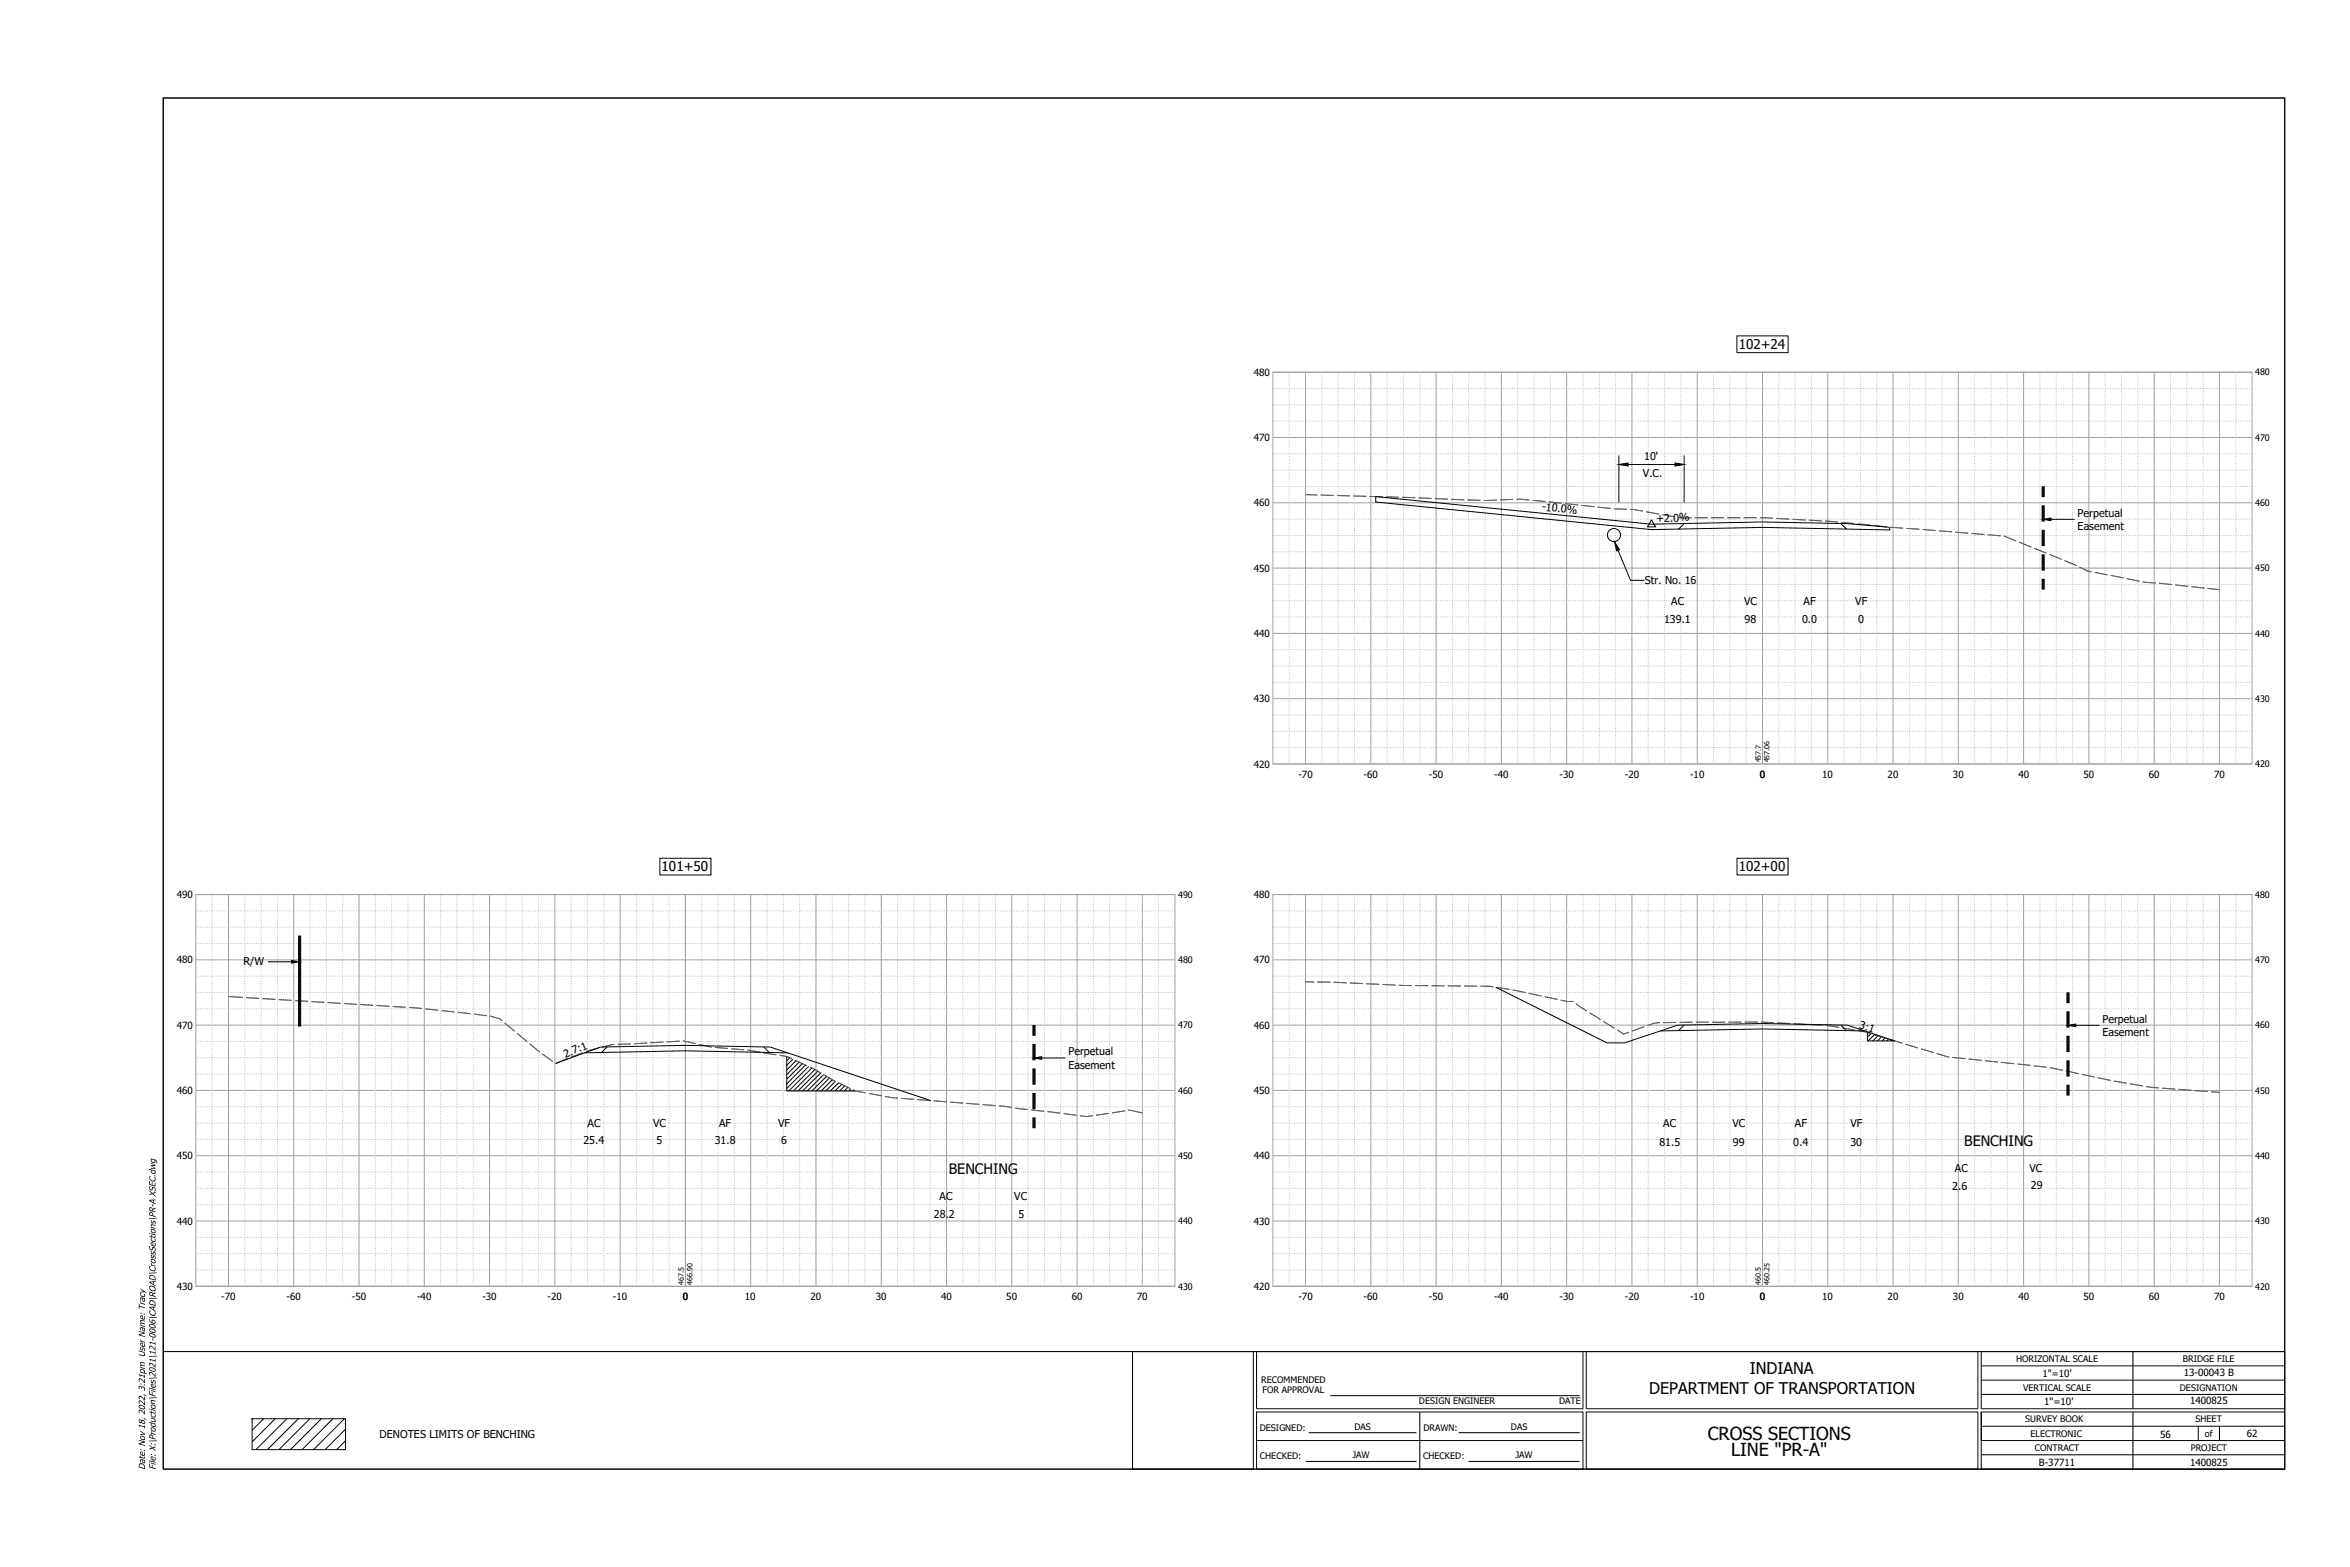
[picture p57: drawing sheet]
<svg xmlns="http://www.w3.org/2000/svg" width="914mm" height="610mm" viewBox="0 0 914 610" stroke-linecap="round" stroke-linejoin="round" font-family="sans-serif">
<defs><g id="words">
<g font-size="7">
<text x="664.5" y="560.2">CROSS SECTIONS</text>
<text x="673.6" y="566.5">LINE &quot;PR-A&quot;</text>
</g>
<g font-size="6.3">
<text x="680.8" y="534.7">INDIANA</text>
<text x="641.7" y="542.2">DEPARTMENT OF TRANSPORTATION</text>
</g>
<g font-size="5.6">
<text x="764.3" y="445.7">BENCHING</text>
<text x="369.2" y="456.8">BENCHING</text>
</g>
<g font-size="5.2">
<text x="676.5" y="135.8">102+24</text>
<text x="257.5" y="339">101+50</text>
<text x="676.6" y="339">102+00</text>
</g>
<g font-size="4.2">
<text x="639.8" y="179.1">10'</text>
<text x="639.3" y="185.4">V.C.</text>
<text x="599.9" y="198.5" transform="rotate(6 599.9 198.5)">-10.0%</text>
<text x="644.5" y="203.2" transform="rotate(-2 644.5 203.2)">+2.0%</text>
<text x="808.4" y="201.1">Perpetual</text>
<text x="808.4" y="206.1">Easement</text>
<text x="640" y="227.2">Str. No. 16</text>
<text x="650.3" y="235.3">AC</text>
<text x="678.6" y="235.3">VC</text>
<text x="701.8" y="235.3">AF</text>
<text x="721.9" y="235.3">VF</text>
<text x="647.5" y="242.5">139.1</text>
<text x="678.8" y="242.5">98</text>
<text x="701.2" y="242.5">0.0</text>
<text x="723.1" y="242.5">0</text>
<text x="94.8" y="375.4">R/W</text>
<text x="723.2" y="399.8" transform="rotate(18 723.2 399.8)">3:1</text>
<text x="818.1" y="397.9">Perpetual</text>
<text x="818.1" y="403">Easement</text>
<text x="220" y="411.6" transform="rotate(-23 220 411.6)">2.7:1</text>
<text x="415.7" y="410.6">Perpetual</text>
<text x="415.7" y="415.7">Easement</text>
<text x="228.6" y="438.5">AC</text>
<text x="254.1" y="438.5">VC</text>
<text x="279.8" y="438.5">AF</text>
<text x="302.8" y="438.5">VF</text>
<text x="647.2" y="438.5">AC</text>
<text x="674.1" y="438.5">VC</text>
<text x="698.4" y="438.5">AF</text>
<text x="720" y="438.5">VF</text>
<text x="227" y="445.1">25.4</text>
<text x="255.5" y="445.1">5</text>
<text x="278.1" y="445.1">31.8</text>
<text x="303.9" y="445.1">6</text>
<text x="645.7" y="445.7">81.5</text>
<text x="674.3" y="445.7">99</text>
<text x="697.8" y="445.7">0.4</text>
<text x="720" y="445.7">30</text>
<text x="760.7" y="455.9">AC</text>
<text x="789.7" y="455.9">VC</text>
<text x="365.6" y="466.9">AC</text>
<text x="394.7" y="466.9">VC</text>
<text x="759.6" y="462.8">2.6</text>
<text x="790.2" y="462.7">29</text>
<text x="363.4" y="473.8">28.2</text>
<text x="396.3" y="473.8">5</text>
<text x="147.7" y="559.5">DENOTES LIMITS OF BENCHING</text>
</g>
<g font-size="4.1">
<text x="56.4" y="571.8" transform="rotate(-90 56.4 571.8)">Date: Nov 18, 2022, 3:21pm User Name: Tracy</text>
<text x="60.5" y="571.8" transform="rotate(-90 60.5 571.8)">File: X:\Production\Files\2021\121-0006\CAD\ROAD\CrossSections\PR-A XSEC.dwg</text>
</g>
<g font-size="3.8">
<text x="487.9" y="146.2">480</text>
<text x="487.9" y="171.6">470</text>
<text x="487.9" y="197">460</text>
<text x="487.9" y="222.4">450</text>
<text x="487.9" y="247.8">440</text>
<text x="487.9" y="273.2">430</text>
<text x="487.9" y="298.6">420</text>
<text x="505.2" y="302.6">-70</text>
<text x="530.6" y="302.6">-60</text>
<text x="556" y="302.6">-50</text>
<text x="581.4" y="302.6">-40</text>
<text x="606.8" y="302.6">-30</text>
<text x="632.2" y="302.6">-20</text>
<text x="657.6" y="302.6">-10</text>
<text x="684.8" y="302.6">0</text>
<text x="709" y="302.6">10</text>
<text x="734.5" y="302.6">20</text>
<text x="759.9" y="302.6">30</text>
<text x="785.3" y="302.6">40</text>
<text x="810.7" y="302.6">50</text>
<text x="836.1" y="302.6">60</text>
<text x="861.5" y="302.6">70</text>
<text x="68.8" y="349.4">490</text>
<text x="487.9" y="349.4">480</text>
<text x="68.8" y="374.8">480</text>
<text x="487.9" y="374.8">470</text>
<text x="68.8" y="400.2">470</text>
<text x="487.9" y="400.2">460</text>
<text x="68.8" y="425.6">460</text>
<text x="487.9" y="425.6">450</text>
<text x="68.8" y="451">450</text>
<text x="487.9" y="451">440</text>
<text x="68.8" y="476.4">440</text>
<text x="487.9" y="476.4">430</text>
<text x="68.8" y="501.8">430</text>
<text x="487.9" y="501.8">420</text>
<text x="86.1" y="505.8">-70</text>
<text x="111.5" y="505.8">-60</text>
<text x="136.9" y="505.8">-50</text>
<text x="162.3" y="505.8">-40</text>
<text x="187.7" y="505.8">-30</text>
<text x="213.1" y="505.8">-20</text>
<text x="238.5" y="505.8">-10</text>
<text x="265.6" y="505.8">0</text>
<text x="289.9" y="505.8">10</text>
<text x="315.4" y="505.8">20</text>
<text x="340.8" y="505.8">30</text>
<text x="366.2" y="505.8">40</text>
<text x="391.6" y="505.8">50</text>
<text x="417" y="505.8">60</text>
<text x="442.4" y="505.8">70</text>
<text x="505.2" y="505.8">-70</text>
<text x="530.6" y="505.8">-60</text>
<text x="556" y="505.8">-50</text>
<text x="581.4" y="505.8">-40</text>
<text x="606.8" y="505.8">-30</text>
<text x="632.2" y="505.8">-20</text>
<text x="657.6" y="505.8">-10</text>
<text x="684.8" y="505.8">0</text>
<text x="709" y="505.8">10</text>
<text x="734.5" y="505.8">20</text>
<text x="759.9" y="505.8">30</text>
<text x="785.3" y="505.8">40</text>
<text x="810.7" y="505.8">50</text>
<text x="836.1" y="505.8">60</text>
<text x="861.5" y="505.8">70</text>
<text x="794.7" y="535.7">1&quot;=10'</text>
<text x="849.7" y="535.2">13-00043 B</text>
<text x="795.3" y="546.5">1&quot;=10'</text>
<text x="852.1" y="546.2">1400825</text>
<text x="840.5" y="559.4">56</text>
<text x="874.2" y="559.2">62</text>
<text x="793.3" y="570.2">B-37711</text>
<text x="852.1" y="570.2">1400825</text>
</g>
<g font-size="3.5">
<text x="877.5" y="146.1">480</text>
<text x="877.5" y="171.5">470</text>
<text x="877.5" y="196.9">460</text>
<text x="877.5" y="222.3">450</text>
<text x="877.5" y="247.7">440</text>
<text x="877.5" y="273.1">430</text>
<text x="877.5" y="298.5">420</text>
<text x="458.4" y="349.3">490</text>
<text x="877.5" y="349.3">480</text>
<text x="458.4" y="374.7">480</text>
<text x="877.5" y="374.7">470</text>
<text x="458.4" y="400.1">470</text>
<text x="877.5" y="400.1">460</text>
<text x="458.4" y="425.5">460</text>
<text x="877.5" y="425.5">450</text>
<text x="458.4" y="450.9">450</text>
<text x="877.5" y="450.9">440</text>
<text x="458.4" y="476.3">440</text>
<text x="877.5" y="476.3">430</text>
<text x="458.4" y="501.7">430</text>
<text x="877.5" y="501.7">420</text>
<text x="784.5" y="529.8">HORIZONTAL SCALE</text>
<text x="849.4" y="529.8">BRIDGE FILE</text>
<text x="490.7" y="537.9">RECOMMENDED</text>
<text x="491.2" y="541.7">FOR APPROVAL</text>
<text x="787.2" y="541">VERTICAL SCALE</text>
<text x="848.2" y="541">DESIGNATION</text>
<text x="552.1" y="546.2">DESIGN ENGINEER</text>
<text x="606.7" y="546.2">DATE</text>
<text x="490.2" y="556.6">DESIGNED:</text>
<text x="527" y="556.3">DAS</text>
<text x="553.8" y="556.6">DRAWN:</text>
<text x="587.9" y="556.3">DAS</text>
<text x="788.1" y="553.3">SURVEY BOOK</text>
<text x="854.3" y="553.3">SHEET</text>
<text x="790.1" y="559.1">ELECTRONIC</text>
<text x="858" y="558.9">of</text>
<text x="490.2" y="567.7">CHECKED:</text>
<text x="526.2" y="567.3">JAW</text>
<text x="553.7" y="567.7">CHECKED:</text>
<text x="589.6" y="567.3">JAW</text>
<text x="791.8" y="564.5">CONTRACT</text>
<text x="852.4" y="564.5">PROJECT</text>
</g>
<g font-size="2.8">
<text x="685.1" y="296.6" transform="rotate(-90 685.1 296.6)">457.7</text>
<text x="688.5" y="296.6" transform="rotate(-90 688.5 296.6)">457.06</text>
<text x="266" y="499.8" transform="rotate(-90 266 499.8)">467.5</text>
<text x="269.4" y="499.8" transform="rotate(-90 269.4 499.8)">466.90</text>
<text x="685.1" y="499.8" transform="rotate(-90 685.1 499.8)">460.5</text>
<text x="688.5" y="499.8" transform="rotate(-90 688.5 499.8)">460.25</text>
</g>
</g></defs>
<!-- layer: O-SECT-VIEW -->
<path d="M675.8 130.7h20v6.5h-20zM256.8 333.9h19.8v6.5h-19.8zM675.9 333.9h19.8v6.5h-19.8z" fill="none" stroke="#000" stroke-width=".39"/>
<g fill="none" stroke="#a0a0a0" stroke-width=".39">
<path d="M495.3 144.8h381M495.3 144.8h381v152.4h-381zM508 144.8v152.4M533.4 144.8v152.4M558.8 144.8v152.4M584.2 144.8v152.4M609.6 144.8v152.4M635 144.8v152.4M660.4 144.8v152.4M685.8 144.8v152.4M711.2 144.8v152.4M736.6 144.8v152.4"/>
<path d="M762 144.8v152.4M787.4 144.8v152.4M812.8 144.8v152.4M838.2 144.8v152.4M863.6 144.8v152.4M495.3 170.2h381M495.3 195.6h381M495.3 221h381M495.3 246.4h381M495.3 271.8h381M495.3 297.2h381M76.2 348h381"/>
<path d="M76.2 348h381v152.4h-381zM88.9 348v152.4M114.3 348v152.4M139.7 348v152.4M165.1 348v152.4M190.5 348v152.4M215.9 348v152.4M241.3 348v152.4M266.7 348v152.4M292.1 348v152.4M317.5 348v152.4M342.9 348v152.4"/>
<path d="M368.3 348v152.4M393.7 348v152.4M419.1 348v152.4M444.5 348v152.4M495.3 348h381M495.3 348h381v152.4h-381zM508 348v152.4M533.4 348v152.4M558.8 348v152.4M584.2 348v152.4M609.6 348v152.4M635 348v152.4"/>
<path d="M660.4 348v152.4M685.8 348v152.4M711.2 348v152.4M736.6 348v152.4M762 348v152.4M787.4 348v152.4M812.8 348v152.4M838.2 348v152.4M863.6 348v152.4M76.2 373.4h381M495.3 373.4h381M76.2 398.8h381"/>
<path d="M495.3 398.8h381M76.2 424.2h381M495.3 424.2h381M76.2 449.6h381M495.3 449.6h381M76.2 475h381M495.3 475h381M76.2 500.4h381M495.3 500.4h381"/>
</g>
<g fill="none" stroke="#c2c2c2" stroke-width=".39">
<path d="M495.3 157.5h.2M495.3 151.2h.2M496 157.5h.4M496 151.2h.4M496.9 157.5h.4M496.9 151.2h.4M497.8 157.5h.4M497.8 151.2h.4M498.8 157.5h.3M498.8 151.2h.3M499.6 157.5h.4M499.6 151.2h.4"/>
<path d="M500.5 157.5h.4M500.5 151.2h.4M501.5 157.5h.3M501.5 151.2h.3M501.7 144.8v.4M501.7 145.8v.3M501.7 146.6v.4M501.7 147.6v.4M501.7 148.5v.3M501.7 149.4v.4M501.7 150.3v.4M501.7 151.2v.4"/>
<path d="M501.7 152.1v.4M501.7 153v.4M501.7 153.9v.4M501.7 154.8v.4M501.7 155.7v.4M501.7 156.6v.4M501.7 157.5v.4M501.7 158.4v.4M501.7 159.3v.4M502.4 157.5h.4M502.4 151.2h.4M503.3 157.5h.4"/>
<path d="M503.3 151.2h.4M504.2 157.5h.3M504.2 151.2h.3M505.1 157.5h.4M505.1 151.2h.4M506 157.5h.4M506 151.2h.4M506.9 157.5h.4M506.9 151.2h.4M507.8 157.5h.5M507.8 151.2h.5M508.8 157.5h.4"/>
<path d="M508.8 151.2h.4M509.7 157.5h.4M509.7 151.2h.4M510.6 157.5h.4M510.6 151.2h.4M511.5 157.5h.4M511.5 151.2h.4M512.4 157.5h.4M512.4 151.2h.4M513.4 157.5h.3M513.4 151.2h.3M514.2 157.5h.4"/>
<path d="M514.2 151.2h.4M514.4 144.8v.4M514.4 145.8v.3M514.4 146.6v.4M514.4 147.6v.4M514.4 148.5v.3M514.4 149.4v.4M514.4 150.3v.4M514.4 151.2v.4M514.4 152.1v.4M514.4 153v.4M514.4 153.9v.4"/>
<path d="M514.4 154.8v.4M514.4 155.7v.4M514.4 156.6v.4M514.4 157.5v.4M514.4 158.4v.4M514.4 159.3v.4M515.2 157.5h.3M515.2 151.2h.3M516.1 157.5h.3M516.1 151.2h.3M517 157.5h.4M517 151.2h.4"/>
<path d="M517.9 157.5h.4M517.9 151.2h.4M518.8 157.5h.4M518.8 151.2h.4M519.7 157.5h.4M519.7 151.2h.4M520.6 157.5h.4M520.6 151.2h.4M520.7 144.8v.4M520.7 145.8v.3M520.7 146.6v.4M520.7 147.6v.4"/>
<path d="M520.7 148.5v.3M520.7 149.4v.4M520.7 150.3v.4M520.7 151.2v.4M520.7 152.1v.4M520.7 153v.4M520.7 153.9v.4M520.7 154.8v.4M520.7 155.7v.4M520.7 156.6v.4M520.7 157.5v.4M520.7 158.4v.4"/>
<path d="M520.7 159.3v.4M521.5 157.5h.4M521.5 151.2h.4M522.4 157.5h.4M522.4 151.2h.4M523.3 157.5h.4M523.3 151.2h.4M524.2 157.5h.4M524.2 151.2h.4M525.1 157.5h.4M525.1 151.2h.4M526 157.5h.4"/>
<path d="M526 151.2h.4M526.9 157.5h.4M526.9 151.2h.4M527.1 144.8v.4M527.1 145.8v.3M527.1 146.6v.4M527.1 147.6v.4M527.1 148.5v.3M527.1 149.4v.4M527.1 150.3v.4M527.1 151.2v.4M527.1 152.1v.4"/>
<path d="M527.1 153v.4M527.1 153.9v.4M527.1 154.8v.4M527.1 155.7v.4M527.1 156.6v.4M527.1 157.5v.4M527.1 158.4v.4M527.1 159.3v.4M527.8 157.5h.4M527.8 151.2h.4M528.7 157.5h.4M528.7 151.2h.4"/>
<path d="M529.6 157.5h.4M529.6 151.2h.4M530.5 157.5h.4M530.5 151.2h.4M531.4 157.5h.4M531.4 151.2h.4M532.3 157.5h.4M532.3 151.2h.4M533.3 157.5h.3M533.3 151.2h.3M534.1 157.5h.4M534.1 151.2h.4"/>
<path d="M535.1 157.5h.3M535.1 151.2h.3M536 157.5h.3M536 151.2h.3M536.9 157.5h.4M536.9 151.2h.4M537.8 157.5h.3M537.8 151.2h.3M538.7 157.5h.4M538.7 151.2h.4M539.6 157.5h.4M539.6 151.2h.4"/>
<path d="M539.8 144.8v.4M539.8 145.8v.3M539.8 146.6v.4M539.8 147.6v.4M539.8 148.5v.3M539.8 149.4v.4M539.8 150.3v.4M539.8 151.2v.4M539.8 152.1v.4M539.8 153v.4M539.8 153.9v.4M539.8 154.8v.4"/>
<path d="M539.8 155.7v.4M539.8 156.6v.4M539.8 157.5v.4M539.8 158.4v.4M539.8 159.3v.4M540.5 157.5h.4M540.5 151.2h.4M541.4 157.5h.4M541.4 151.2h.4M542.3 157.5h.4M542.3 151.2h.4M543.2 157.5h.4"/>
<path d="M543.2 151.2h.4M544.1 157.5h.4M544.1 151.2h.4M545 157.5h.4M545 151.2h.4M545.9 157.5h.4M545.9 151.2h.4M546.1 144.8v.4M546.1 145.8v.3M546.1 146.6v.4M546.1 147.6v.4M546.1 148.5v.3"/>
<path d="M546.1 149.4v.4M546.1 150.3v.4M546.1 151.2v.4M546.1 152.1v.4M546.1 153v.4M546.1 153.9v.4M546.1 154.8v.4M546.1 155.7v.4M546.1 156.6v.4M546.1 157.5v.4M546.1 158.4v.4M546.1 159.3v.4"/>
<path d="M546.8 157.5h.4M546.8 151.2h.4M547.7 157.5h.4M547.7 151.2h.4M548.6 157.5h.4M548.6 151.2h.4M549.5 157.5h.4M549.5 151.2h.4M550.4 157.5h.4M550.4 151.2h.4M551.3 157.5h.4M551.3 151.2h.4"/>
<path d="M552.2 157.5h.4M552.2 151.2h.4M552.5 144.8v.4M552.5 145.8v.3M552.5 146.6v.4M552.5 147.6v.4M552.5 148.5v.3M552.5 149.4v.4M552.5 150.3v.4M552.5 151.2v.4M552.5 152.1v.4M552.5 153v.4"/>
<path d="M552.5 153.9v.4M552.5 154.8v.4M552.5 155.7v.4M552.5 156.6v.4M552.5 157.5v.4M552.5 158.4v.4M552.5 159.3v.4M553.1 157.5h.4M553.1 151.2h.4M554 157.5h.4M554 151.2h.4M554.9 157.5h.4"/>
<path d="M554.9 151.2h.4M555.9 157.5h.3M555.9 151.2h.3M556.7 157.5h.4M556.7 151.2h.4M557.7 157.5h.3M557.7 151.2h.3M558.6 157.5h.3M558.6 151.2h.3M559.5 157.5h.4M559.5 151.2h.4M560.4 157.5h.3"/>
<path d="M560.4 151.2h.3M561.3 157.5h.4M561.3 151.2h.4M562.2 157.5h.4M562.2 151.2h.4M563.1 157.5h.4M563.1 151.2h.4M564 157.5h.4M564 151.2h.4M564.9 157.5h.4M564.9 151.2h.4M565.2 144.8v.4"/>
<path d="M565.2 145.8v.3M565.2 146.6v.4M565.2 147.6v.4M565.2 148.5v.3M565.2 149.4v.4M565.2 150.3v.4M565.2 151.2v.4M565.2 152.1v.4M565.2 153v.4M565.2 153.9v.4M565.2 154.8v.4M565.2 155.7v.4"/>
<path d="M565.2 156.6v.4M565.2 157.5v.4M565.2 158.4v.4M565.2 159.3v.4M565.8 157.5h.4M565.8 151.2h.4M566.7 157.5h.4M566.7 151.2h.4M567.6 157.5h.4M567.6 151.2h.4M568.5 157.5h.4M568.5 151.2h.4"/>
<path d="M569.4 157.5h.4M569.4 151.2h.4M570.3 157.5h.4M570.3 151.2h.4M571.2 157.5h.4M571.2 151.2h.4M571.5 144.8v.4M571.5 145.8v.3M571.5 146.6v.4M571.5 147.6v.4M571.5 148.5v.3M571.5 149.4v.4"/>
<path d="M571.5 150.3v.4M571.5 151.2v.4M571.5 152.1v.4M571.5 153v.4M571.5 153.9v.4M571.5 154.8v.4M571.5 155.7v.4M571.5 156.6v.4M571.5 157.5v.4M571.5 158.4v.4M571.5 159.3v.4M572.1 157.5h.4"/>
<path d="M572.1 151.2h.4M573 157.5h.4M573 151.2h.4M573.9 157.5h.4M573.9 151.2h.4M574.8 157.5h.4M574.8 151.2h.4M575.7 157.5h.4M575.7 151.2h.4M576.6 157.5h.4M576.6 151.2h.4M577.6 157.5h.3"/>
<path d="M577.6 151.2h.3M577.9 144.8v.4M577.9 145.8v.3M577.9 146.6v.4M577.9 147.6v.4M577.9 148.5v.3M577.9 149.4v.4M577.9 150.3v.4M577.9 151.2v.4M577.9 152.1v.4M577.9 153v.4M577.9 153.9v.4"/>
<path d="M577.9 154.8v.4M577.9 155.7v.4M577.9 156.6v.4M577.9 157.5v.4M577.9 158.4v.4M577.9 159.3v.4M578.5 157.5h.3M578.5 151.2h.3M579.4 157.5h.4M579.4 151.2h.4M580.3 157.5h.3M580.3 151.2h.3"/>
<path d="M581.2 157.5h.4M581.2 151.2h.4M582.1 157.5h.4M582.1 151.2h.4M583 157.5h.4M583 151.2h.4M583.9 157.5h.4M583.9 151.2h.4M584.8 157.5h.4M584.8 151.2h.4M585.7 157.5h.4M585.7 151.2h.4"/>
<path d="M586.6 157.5h.4M586.6 151.2h.4M587.5 157.5h.4M587.5 151.2h.4M588.4 157.5h.4M588.4 151.2h.4M589.3 157.5h.4M589.3 151.2h.4M590.2 151.2h.4v.4M590.2 157.5h.4v.4M590.6 144.8v.4M590.6 145.8v.3"/>
<path d="M590.6 146.6v.4M590.6 147.6v.4M590.6 148.5v.3M590.6 149.4v.4M590.6 150.3v.4M590.6 152.1v.4M590.6 153v.4M590.6 153.9v.4M590.6 154.8v.4M590.6 155.7v.4M590.6 156.6v.4M590.6 158.4v.4"/>
<path d="M590.6 159.3v.4M591.1 157.5h.4M591.1 151.2h.4M592 157.5h.4M592 151.2h.4M592.9 157.5h.4M592.9 151.2h.4M593.8 157.5h.4M593.8 151.2h.4M594.7 157.5h.4M594.7 151.2h.4M595.6 157.5h.4"/>
<path d="M595.6 151.2h.4M596.5 151.2h.4v.4M596.5 157.5h.4v.4M596.9 144.8v.4M596.9 145.8v.3M596.9 146.6v.4M596.9 147.6v.4M596.9 148.5v.3M596.9 149.4v.4M596.9 150.3v.4M596.9 152.1v.4M596.9 153v.4"/>
<path d="M596.9 153.9v.4M596.9 154.8v.4M596.9 155.7v.4M596.9 156.6v.4M596.9 158.4v.4M596.9 159.3v.4M597.5 157.5h.3M597.5 151.2h.3M598.3 157.5h.4M598.3 151.2h.4M599.2 157.5h.4M599.2 151.2h.4"/>
<path d="M600.2 157.5h.3M600.2 151.2h.3M601.1 157.5h.4M601.1 151.2h.4M602 157.5h.4M602 151.2h.4M602.9 151.2h.4v.4M602.9 157.5h.4v.4M603.3 144.8v.4M603.3 145.8v.3M603.3 146.6v.4M603.3 147.6v.4"/>
<path d="M603.3 148.5v.3M603.3 149.4v.4M603.3 150.3v.4M603.3 152.1v.4M603.3 153v.4M603.3 153.9v.4M603.3 154.8v.4M603.3 155.7v.4M603.3 156.6v.4M603.3 158.4v.4M603.3 159.3v.4M603.8 157.5h.4"/>
<path d="M603.8 151.2h.4M604.7 157.5h.4M604.7 151.2h.4M605.6 157.5h.4M605.6 151.2h.4M606.5 157.5h.4M606.5 151.2h.4M607.4 157.5h.4M607.4 151.2h.4M608.3 157.5h.4M608.3 151.2h.4M609.2 157.5h.4"/>
<path d="M609.2 151.2h.4M610.1 157.5h.4M610.1 151.2h.4M611 157.5h.4M611 151.2h.4M611.9 157.5h.4M611.9 151.2h.4M612.8 157.5h.4M612.8 151.2h.4M613.7 157.5h.4M613.7 151.2h.4M614.6 157.5h.4"/>
<path d="M614.6 151.2h.4M615.5 151.2h.5v.4M615.5 157.5h.5v.4M616 144.8v.4M616 145.8v.3M616 146.6v.4M616 147.6v.4M616 148.5v.3M616 149.4v.4M616 150.3v.4M616 152.1v.4M616 153v.4"/>
<path d="M616 153.9v.4M616 154.8v.4M616 155.7v.4M616 156.6v.4M616 158.4v.4M616 159.3v.4M616.4 157.5h.4M616.4 151.2h.4M617.3 157.5h.4M617.3 151.2h.4M618.2 157.5h.4M618.2 151.2h.4"/>
<path d="M619.1 157.5h.4M619.1 151.2h.4M620.1 157.5h.3M620.1 151.2h.3M621 157.5h.3M621 151.2h.3M621.9 151.2h.4v.4M621.9 157.5h.4v.4M622.3 144.8v.4M622.3 145.8v.3M622.3 146.6v.4M622.3 147.6v.4"/>
<path d="M622.3 148.5v.3M622.3 149.4v.4M622.3 150.3v.4M622.3 152.1v.4M622.3 153v.4M622.3 153.9v.4M622.3 154.8v.4M622.3 155.7v.4M622.3 156.6v.4M622.3 158.4v.4M622.3 159.3v.4M622.8 157.5h.3"/>
<path d="M622.8 151.2h.3M623.7 157.5h.4M623.7 151.2h.4M624.6 157.5h.4M624.6 151.2h.4M625.5 157.5h.4M625.5 151.2h.4M626.4 157.5h.4M626.4 151.2h.4M627.3 157.5h.4M627.3 151.2h.4M628.2 157.5h.4"/>
<path d="M628.2 151.2h.4M628.7 144.8v.4M628.7 145.8v.3M628.7 146.6v.4M628.7 147.6v.4M628.7 148.5v.3M628.7 149.4v.4M628.7 150.3v.4M628.7 151.2v.4M628.7 152.1v.4M628.7 153v.4M628.7 153.9v.4"/>
<path d="M628.7 154.8v.4M628.7 155.7v.4M628.7 156.6v.4M628.7 157.5v.4M628.7 158.4v.4M628.7 159.3v.4M629.1 157.5h.4M629.1 151.2h.4M630 157.5h.4M630 151.2h.4M630.9 157.5h.4M630.9 151.2h.4"/>
<path d="M631.8 157.5h.4M631.8 151.2h.4M632.7 157.5h.4M632.7 151.2h.4M633.6 157.5h.4M633.6 151.2h.4M634.5 157.5h.4M634.5 151.2h.4M635.4 157.5h.4M635.4 151.2h.4M636.3 157.5h.4M636.3 151.2h.4"/>
<path d="M637.2 157.5h.4M637.2 151.2h.4M638.1 157.5h.4M638.1 151.2h.4M639 157.5h.4M639 151.2h.4M640 157.5h.3M640 151.2h.3M640.8 157.5h.4M640.8 151.2h.4M641.4 144.8v.4M641.4 145.8v.3"/>
<path d="M641.4 146.6v.4M641.4 147.6v.4M641.4 148.5v.3M641.4 149.4v.4M641.4 150.3v.4M641.4 151.2v.4M641.4 152.1v.4M641.4 153v.4M641.4 153.9v.4M641.4 154.8v.4M641.4 155.7v.4M641.4 156.6v.4"/>
<path d="M641.4 157.5v.4M641.4 158.4v.4M641.4 159.3v.4M641.8 157.5h.3M641.8 151.2h.3M642.7 157.5h.3M642.7 151.2h.3M643.6 157.5h.4M643.6 151.2h.4M644.5 157.5h.4M644.5 151.2h.4M645.4 157.5h.4"/>
<path d="M645.4 151.2h.4M646.3 157.5h.4M646.3 151.2h.4M647.2 157.5h.4M647.2 151.2h.4M647.7 144.8v.4M647.7 145.8v.3M647.7 146.6v.4M647.7 147.6v.4M647.7 148.5v.3M647.7 149.4v.4M647.7 150.3v.4"/>
<path d="M647.7 151.2v.4M647.7 152.1v.4M647.7 153v.4M647.7 153.9v.4M647.7 154.8v.4M647.7 155.7v.4M647.7 156.6v.4M647.7 157.5v.4M647.7 158.4v.4M647.7 159.3v.4M648.1 157.5h.4M648.1 151.2h.4"/>
<path d="M649 157.5h.4M649 151.2h.4M649.9 157.5h.4M649.9 151.2h.4M650.8 157.5h.4M650.8 151.2h.4M651.7 157.5h.4M651.7 151.2h.4M652.6 157.5h.4M652.6 151.2h.4M653.5 157.5h.4M653.5 151.2h.4"/>
<path d="M654.1 144.8v.4M654.1 145.8v.3M654.1 146.6v.4M654.1 147.6v.4M654.1 148.5v.3M654.1 149.4v.4M654.1 150.3v.4M654.1 151.2v.4M654.1 152.1v.4M654.1 153v.4M654.1 153.9v.4M654.1 154.8v.4"/>
<path d="M654.1 155.7v.4M654.1 156.6v.4M654.1 157.5v.4M654.1 158.4v.4M654.1 159.3v.4M654.4 157.5h.4M654.4 151.2h.4M655.3 157.5h.4M655.3 151.2h.4M656.2 157.5h.4M656.2 151.2h.4M657.1 157.5h.4"/>
<path d="M657.1 151.2h.4M658 157.5h.4M658 151.2h.4M658.9 157.5h.4M658.9 151.2h.4M659.8 157.5h.4M659.8 151.2h.4M660.7 157.5h.4M660.7 151.2h.4M661.6 157.5h.4M661.6 151.2h.4M662.6 157.5h.3"/>
<path d="M662.6 151.2h.3M663.4 157.5h.5M663.4 151.2h.5M664.4 157.5h.3M664.4 151.2h.3M665.3 157.5h.3M665.3 151.2h.3M666.2 157.5h.4M666.2 151.2h.4M666.8 144.8v.4M666.8 145.8v.3M666.8 146.6v.4"/>
<path d="M666.8 147.6v.4M666.8 148.5v.3M666.8 149.4v.4M666.8 150.3v.4M666.8 151.2v.4M666.8 152.1v.4M666.8 153v.4M666.8 153.9v.4M666.8 154.8v.4M666.8 155.7v.4M666.8 156.6v.4M666.8 157.5v.4"/>
<path d="M666.8 158.4v.4M666.8 159.3v.4M667.1 157.5h.4M667.1 151.2h.4M668 157.5h.4M668 151.2h.4M668.9 157.5h.4M668.9 151.2h.4M669.8 157.5h.4M669.8 151.2h.4M670.7 157.5h.4M670.7 151.2h.4"/>
<path d="M671.6 157.5h.4M671.6 151.2h.4M672.5 157.5h.4M672.5 151.2h.4M673.1 144.8v.4M673.1 145.8v.3M673.1 146.6v.4M673.1 147.6v.4M673.1 148.5v.3M673.1 149.4v.4M673.1 150.3v.4M673.1 151.2v.4"/>
<path d="M673.1 152.1v.4M673.1 153v.4M673.1 153.9v.4M673.1 154.8v.4M673.1 155.7v.4M673.1 156.6v.4M673.1 157.5v.4M673.1 158.4v.4M673.1 159.3v.4M673.4 157.5h.4M673.4 151.2h.4M674.3 157.5h.4"/>
<path d="M674.3 151.2h.4M675.2 157.5h.4M675.2 151.2h.4M676.1 157.5h.4M676.1 151.2h.4M677 157.5h.4M677 151.2h.4M677.9 157.5h.4M677.9 151.2h.4M678.8 157.5h.4M678.8 151.2h.4M679.5 144.8v.4"/>
<path d="M679.5 145.8v.3M679.5 146.6v.4M679.5 147.6v.4M679.5 148.5v.3M679.5 149.4v.4M679.5 150.3v.4M679.5 151.2v.4M679.5 152.1v.4M679.5 153v.4M679.5 153.9v.4M679.5 154.8v.4M679.5 155.7v.4"/>
<path d="M679.5 156.6v.4M679.5 157.5v.4M679.5 158.4v.4M679.5 159.3v.4M679.7 157.5h.4M679.7 151.2h.4M680.6 157.5h.4M680.6 151.2h.4M681.5 157.5h.4M681.5 151.2h.4M682.5 157.5h.3M682.5 151.2h.3"/>
<path d="M683.3 157.5h.4M683.3 151.2h.4M684.3 157.5h.3M684.3 151.2h.3M685.2 157.5h.3M685.2 151.2h.3M686.1 157.5h.4M686.1 151.2h.4M687 157.5h.3M687 151.2h.3M687.9 157.5h.4M687.9 151.2h.4"/>
<path d="M688.8 157.5h.4M688.8 151.2h.4M689.7 157.5h.4M689.7 151.2h.4M690.6 157.5h.4M690.6 151.2h.4M691.5 157.5h.4M691.5 151.2h.4M692.2 144.8v.4M692.2 145.8v.3M692.2 146.6v.4M692.2 147.6v.4"/>
<path d="M692.2 148.5v.3M692.2 149.4v.4M692.2 150.3v.4M692.2 151.2v.4M692.2 152.1v.4M692.2 153v.4M692.2 153.9v.4M692.2 154.8v.4M692.2 155.7v.4M692.2 156.6v.4M692.2 157.5v.4M692.2 158.4v.4"/>
<path d="M692.2 159.3v.4M692.4 157.5h.4M692.4 151.2h.4M693.3 157.5h.4M693.3 151.2h.4M694.2 157.5h.4M694.2 151.2h.4M695.1 157.5h.4M695.1 151.2h.4M696 157.5h.4M696 151.2h.4M696.9 157.5h.4"/>
<path d="M696.9 151.2h.4M697.8 157.5h.4M697.8 151.2h.4M698.5 144.8v.4M698.5 145.8v.3M698.5 146.6v.4M698.5 147.6v.4M698.5 148.5v.3M698.5 149.4v.4M698.5 150.3v.4M698.5 151.2v.4M698.5 152.1v.4"/>
<path d="M698.5 153v.4M698.5 153.9v.4M698.5 154.8v.4M698.5 155.7v.4M698.5 156.6v.4M698.5 157.5v.4M698.5 158.4v.4M698.5 159.3v.4M698.7 157.5h.4M698.7 151.2h.4M699.6 157.5h.4M699.6 151.2h.4"/>
<path d="M700.5 157.5h.4M700.5 151.2h.4M701.4 157.5h.4M701.4 151.2h.4M702.3 157.5h.4M702.3 151.2h.4M703.2 157.5h.4M703.2 151.2h.4M704.2 157.5h.3M704.2 151.2h.3M704.9 144.8v.4M704.9 145.8v.3"/>
<path d="M704.9 146.6v.4M704.9 147.6v.4M704.9 148.5v.3M704.9 149.4v.4M704.9 150.3v.4M704.9 151.2v.4M704.9 152.1v.4M704.9 153v.4M704.9 153.9v.4M704.9 154.8v.4M704.9 155.7v.4M704.9 156.6v.4"/>
<path d="M704.9 157.5v.4M704.9 158.4v.4M704.9 159.3v.4M705.1 157.5h.3M705.1 151.2h.3M706 157.5h.4M706 151.2h.4M706.9 157.5h.3M706.9 151.2h.3M707.8 157.5h.4M707.8 151.2h.4M708.7 157.5h.4"/>
<path d="M708.7 151.2h.4M709.6 157.5h.4M709.6 151.2h.4M710.5 157.5h.4M710.5 151.2h.4M711.4 157.5h.4M711.4 151.2h.4M712.3 157.5h.4M712.3 151.2h.4M713.2 157.5h.4M713.2 151.2h.4M714.1 157.5h.4"/>
<path d="M714.1 151.2h.4M715 157.5h.4M715 151.2h.4M715.9 157.5h.4M715.9 151.2h.4M716.8 157.5h.4M716.8 151.2h.4M717.6 144.8v.4M717.6 145.8v.3M717.6 146.6v.4M717.6 147.6v.4M717.6 148.5v.3"/>
<path d="M717.6 149.4v.4M717.6 150.3v.4M717.6 151.2v.4M717.6 152.1v.4M717.6 153v.4M717.6 153.9v.4M717.6 154.8v.4M717.6 155.7v.4M717.6 156.6v.4M717.6 157.5v.4M717.6 158.4v.4M717.6 159.3v.4"/>
<path d="M717.7 157.5h.4M717.7 151.2h.4M718.6 157.5h.4M718.6 151.2h.4M719.5 157.5h.4M719.5 151.2h.4M720.4 157.5h.4M720.4 151.2h.4M721.3 157.5h.4M721.3 151.2h.4M722.2 157.5h.4M722.2 151.2h.4"/>
<path d="M723.1 157.5h.4M723.1 151.2h.4M723.9 144.8v.4M723.9 145.8v.3M723.9 146.6v.4M723.9 147.6v.4M723.9 148.5v.3M723.9 149.4v.4M723.9 150.3v.4M723.9 151.2v.4M723.9 152.1v.4M723.9 153v.4"/>
<path d="M723.9 153.9v.4M723.9 154.8v.4M723.9 155.7v.4M723.9 156.6v.4M723.9 157.5v.4M723.9 158.4v.4M723.9 159.3v.4M724 157.5h.4M724 151.2h.4M724.9 157.5h.4M724.9 151.2h.4M725.8 157.5h.4"/>
<path d="M725.8 151.2h.4M726.8 157.5h.3M726.8 151.2h.3M727.7 157.5h.3M727.7 151.2h.3M728.6 157.5h.4M728.6 151.2h.4M729.5 157.5h.3M729.5 151.2h.3M730.3 144.8v.4M730.3 145.8v.3M730.3 146.6v.4"/>
<path d="M730.3 147.6v.4M730.3 148.5v.3M730.3 149.4v.4M730.3 150.3v.4M730.3 151.2v.4M730.3 152.1v.4M730.3 153v.4M730.3 153.9v.4M730.3 154.8v.4M730.3 155.7v.4M730.3 156.6v.4M730.3 157.5v.4"/>
<path d="M730.3 158.4v.4M730.3 159.3v.4M730.4 157.5h.4M730.4 151.2h.4M731.3 157.5h.4M731.3 151.2h.4M732.2 157.5h.4M732.2 151.2h.4M733.1 157.5h.4M733.1 151.2h.4M734 157.5h.4M734 151.2h.4"/>
<path d="M734.9 157.5h.4M734.9 151.2h.4M735.8 157.5h.4M735.8 151.2h.4M736.7 157.5h.4M736.7 151.2h.4M737.6 157.5h.4M737.6 151.2h.4M738.5 157.5h.4M738.5 151.2h.4M739.4 157.5h.4M739.4 151.2h.4"/>
<path d="M740.3 157.5h.4M740.3 151.2h.4M741.2 157.5h.4M741.2 151.2h.4M742.1 157.5h.4M742.1 151.2h.4M743 144.8v.4M743 145.8v.3M743 146.6v.4M743 147.6v.4M743 148.5v.3M743 149.4v.4"/>
<path d="M743 150.3v.4M743 152.1v.4M743 153v.4M743 153.9v.4M743 154.8v.4M743 155.7v.4M743 156.6v.4M743 158.4v.4M743 159.3v.4M743.4 151.2h-.4v.4M743.4 157.5h-.4v.4M743.9 157.5h.4"/>
<path d="M743.9 151.2h.4M744.8 157.5h.4M744.8 151.2h.4M745.7 157.5h.4M745.7 151.2h.4M746.7 157.5h.3M746.7 151.2h.3M747.6 157.5h.3M747.6 151.2h.3M748.5 157.5h.4M748.5 151.2h.4M749.3 144.8v.4"/>
<path d="M749.3 145.8v.3M749.3 146.6v.4M749.3 147.6v.4M749.3 148.5v.3M749.3 149.4v.4M749.3 150.3v.4M749.3 152.1v.4M749.3 153v.4M749.3 153.9v.4M749.3 154.8v.4M749.3 155.7v.4M749.3 156.6v.4"/>
<path d="M749.3 158.4v.4M749.3 159.3v.4M749.7 151.2h-.4v.4M749.7 157.5h-.4v.4M750.3 157.5h.4M750.3 151.2h.4M751.2 157.5h.4M751.2 151.2h.4M752.1 157.5h.4M752.1 151.2h.4M753 157.5h.4M753 151.2h.4"/>
<path d="M753.9 157.5h.4M753.9 151.2h.4M754.8 157.5h.4M754.8 151.2h.4M755.7 144.8v.4M755.7 145.8v.3M755.7 146.6v.4M755.7 147.6v.4M755.7 148.5v.3M755.7 149.4v.4M755.7 150.3v.4M755.7 152.1v.4"/>
<path d="M755.7 153v.4M755.7 153.9v.4M755.7 154.8v.4M755.7 155.7v.4M755.7 156.6v.4M755.7 158.4v.4M755.7 159.3v.4M756.1 151.2h-.4v.4M756.1 157.5h-.4v.4M756.6 157.5h.4M756.6 151.2h.4M757.5 157.5h.4"/>
<path d="M757.5 151.2h.4M758.4 157.5h.4M758.4 151.2h.4M759.3 157.5h.4M759.3 151.2h.4M760.2 157.5h.4M760.2 151.2h.4M761.1 157.5h.4M761.1 151.2h.4M762 157.5h.4M762 151.2h.4M762.9 157.5h.4"/>
<path d="M762.9 151.2h.4M763.8 157.5h.4M763.8 151.2h.4M764.7 157.5h.4M764.7 151.2h.4M765.6 157.5h.4M765.6 151.2h.4M766.6 157.5h.3M766.6 151.2h.3M767.4 157.5h.4M767.4 151.2h.4M768.4 144.8v.4"/>
<path d="M768.4 145.8v.3M768.4 146.6v.4M768.4 147.6v.4M768.4 148.5v.3M768.4 149.4v.4M768.4 150.3v.4M768.4 152.1v.4M768.4 153v.4M768.4 153.9v.4M768.4 154.8v.4M768.4 155.7v.4M768.4 156.6v.4"/>
<path d="M768.4 158.4v.4M768.4 159.3v.4M768.7 151.2h-.3v.4M768.7 157.5h-.3v.4M769.3 157.5h.3M769.3 151.2h.3M770.2 157.5h.4M770.2 151.2h.4M771.1 157.5h.4M771.1 151.2h.4M772 157.5h.4M772 151.2h.4"/>
<path d="M772.9 157.5h.4M772.9 151.2h.4M773.8 157.5h.4M773.8 151.2h.4M774.7 144.8v.4M774.7 145.8v.3M774.7 146.6v.4M774.7 147.6v.4M774.7 148.5v.3M774.7 149.4v.4M774.7 150.3v.4M774.7 152.1v.4"/>
<path d="M774.7 153v.4M774.7 153.9v.4M774.7 154.8v.4M774.7 155.7v.4M774.7 156.6v.4M774.7 158.4v.4M774.7 159.3v.4M775.1 151.2h-.4v.4M775.1 157.5h-.4v.4M775.6 157.5h.4M775.6 151.2h.4M776.5 157.5h.4"/>
<path d="M776.5 151.2h.4M777.4 157.5h.4M777.4 151.2h.4M778.3 157.5h.4M778.3 151.2h.4M779.2 157.5h.4M779.2 151.2h.4M780.1 157.5h.4M780.1 151.2h.4M781.1 144.8v.4M781.1 145.8v.3M781.1 146.6v.4"/>
<path d="M781.1 147.6v.4M781.1 148.5v.3M781.1 149.4v.4M781.1 150.3v.4M781.1 152.1v.4M781.1 153v.4M781.1 153.9v.4M781.1 154.8v.4M781.1 155.7v.4M781.1 156.6v.4M781.1 158.4v.4M781.1 159.3v.4"/>
<path d="M781.4 151.2h-.3v.4M781.4 157.5h-.3v.4M781.9 157.5h.4M781.9 151.2h.4M782.8 157.5h.4M782.8 151.2h.4M783.7 157.5h.4M783.7 151.2h.4M784.6 157.5h.4M784.6 151.2h.4M785.5 157.5h.4M785.5 151.2h.4"/>
<path d="M786.4 157.5h.4M786.4 151.2h.4M787.3 157.5h.4M787.3 151.2h.4M788.2 157.5h.4M788.2 151.2h.4M789.2 157.5h.3M789.2 151.2h.3M790 157.5h.4M790 151.2h.4M791 157.5h.3M791 151.2h.3"/>
<path d="M791.9 157.5h.3M791.9 151.2h.3M792.8 157.5h.4M792.8 151.2h.4M793.7 157.5h.4M793.7 151.2h.4M793.8 144.8v.4M793.8 145.8v.3M793.8 146.6v.4M793.8 147.6v.4M793.8 148.5v.3M793.8 149.4v.4"/>
<path d="M793.8 150.3v.4M793.8 151.2v.4M793.8 152.1v.4M793.8 153v.4M793.8 153.9v.4M793.8 154.8v.4M793.8 155.7v.4M793.8 156.6v.4M793.8 157.5v.4M793.8 158.4v.4M793.8 159.3v.4M794.6 157.5h.4"/>
<path d="M794.6 151.2h.4M795.5 157.5h.4M795.5 151.2h.4M796.4 157.5h.4M796.4 151.2h.4M797.3 157.5h.4M797.3 151.2h.4M798.2 157.5h.4M798.2 151.2h.4M799.1 157.5h.4M799.1 151.2h.4M800 157.5h.4"/>
<path d="M800 151.2h.4M800.1 144.8v.4M800.1 145.8v.3M800.1 146.6v.4M800.1 147.6v.4M800.1 148.5v.3M800.1 149.4v.4M800.1 150.3v.4M800.1 151.2v.4M800.1 152.1v.4M800.1 153v.4M800.1 153.9v.4"/>
<path d="M800.1 154.8v.4M800.1 155.7v.4M800.1 156.6v.4M800.1 157.5v.4M800.1 158.4v.4M800.1 159.3v.4M800.9 157.5h.4M800.9 151.2h.4M801.8 157.5h.4M801.8 151.2h.4M802.7 157.5h.4M802.7 151.2h.4"/>
<path d="M803.6 157.5h.4M803.6 151.2h.4M804.5 157.5h.4M804.5 151.2h.4M805.4 157.5h.4M805.4 151.2h.4M806.3 157.5h.4M806.3 151.2h.4M806.5 144.8v.4M806.5 145.8v.3M806.5 146.6v.4M806.5 147.6v.4"/>
<path d="M806.5 148.5v.3M806.5 149.4v.4M806.5 150.3v.4M806.5 151.2v.4M806.5 152.1v.4M806.5 153v.4M806.5 153.9v.4M806.5 154.8v.4M806.5 155.7v.4M806.5 156.6v.4M806.5 157.5v.4M806.5 158.4v.4"/>
<path d="M806.5 159.3v.4M807.2 157.5h.4M807.2 151.2h.4M808.1 157.5h.4M808.1 151.2h.4M809.1 157.5h.3M809.1 151.2h.3M809.9 157.5h.4M809.9 151.2h.4M810.9 157.5h.3M810.9 151.2h.3M811.8 157.5h.3"/>
<path d="M811.8 151.2h.3M812.7 157.5h.4M812.7 151.2h.4M813.6 157.5h.4M813.6 151.2h.4M814.5 157.5h.4M814.5 151.2h.4M815.4 157.5h.4M815.4 151.2h.4M816.3 157.5h.4M816.3 151.2h.4M817.2 157.5h.4"/>
<path d="M817.2 151.2h.4M818.1 157.5h.4M818.1 151.2h.4M819 157.5h.4M819 151.2h.4M819.2 144.8v.4M819.2 145.8v.3M819.2 146.6v.4M819.2 147.6v.4M819.2 148.5v.3M819.2 149.4v.4M819.2 150.3v.4"/>
<path d="M819.2 151.2v.4M819.2 152.1v.4M819.2 153v.4M819.2 153.9v.4M819.2 154.8v.4M819.2 155.7v.4M819.2 156.6v.4M819.2 157.5v.4M819.2 158.4v.4M819.2 159.3v.4M819.9 157.5h.4M819.9 151.2h.4"/>
<path d="M820.8 157.5h.4M820.8 151.2h.4M821.7 157.5h.4M821.7 151.2h.4M822.6 157.5h.4M822.6 151.2h.4M823.5 157.5h.4M823.5 151.2h.4M824.4 157.5h.4M824.4 151.2h.4M825.3 157.5h.4M825.3 151.2h.4"/>
<path d="M825.5 144.8v.4M825.5 145.8v.3M825.5 146.6v.4M825.5 147.6v.4M825.5 148.5v.3M825.5 149.4v.4M825.5 150.3v.4M825.5 151.2v.4M825.5 152.1v.4M825.5 153v.4M825.5 153.9v.4M825.5 154.8v.4"/>
<path d="M825.5 155.7v.4M825.5 156.6v.4M825.5 157.5v.4M825.5 158.4v.4M825.5 159.3v.4M826.2 157.5h.4M826.2 151.2h.4M827.1 157.5h.4M827.1 151.2h.4M828 157.5h.4M828 151.2h.4M828.9 157.5h.4"/>
<path d="M828.9 151.2h.4M829.8 157.5h.4M829.8 151.2h.4M830.7 157.5h.4M830.7 151.2h.4M831.7 157.5h.3M831.7 151.2h.3M831.9 144.8v.4M831.9 145.8v.3M831.9 146.6v.4M831.9 147.6v.4M831.9 148.5v.3"/>
<path d="M831.9 149.4v.4M831.9 150.3v.4M831.9 151.2v.4M831.9 152.1v.4M831.9 153v.4M831.9 153.9v.4M831.9 154.8v.4M831.9 155.7v.4M831.9 156.6v.4M831.9 157.5v.4M831.9 158.4v.4M831.9 159.3v.4"/>
<path d="M832.5 157.5h.5M832.5 151.2h.5M833.5 157.5h.3M833.5 151.2h.3M834.4 157.5h.3M834.4 151.2h.3M835.3 157.5h.4M835.3 151.2h.4M836.2 157.5h.4M836.2 151.2h.4M837.1 157.5h.4M837.1 151.2h.4"/>
<path d="M838 157.5h.4M838 151.2h.4M838.9 157.5h.4M838.9 151.2h.4M839.8 157.5h.4M839.8 151.2h.4M840.7 157.5h.4M840.7 151.2h.4M841.6 157.5h.4M841.6 151.2h.4M842.5 157.5h.4M842.5 151.2h.4"/>
<path d="M843.4 157.5h.4M843.4 151.2h.4M844.3 157.5h.4M844.3 151.2h.4M844.6 144.8v.4M844.6 145.8v.3M844.6 146.6v.4M844.6 147.6v.4M844.6 148.5v.3M844.6 149.4v.4M844.6 150.3v.4M844.6 151.2v.4"/>
<path d="M844.6 152.1v.4M844.6 153v.4M844.6 153.9v.4M844.6 154.8v.4M844.6 155.7v.4M844.6 156.6v.4M844.6 157.5v.4M844.6 158.4v.4M844.6 159.3v.4M845.2 157.5h.4M845.2 151.2h.4M846.1 157.5h.4"/>
<path d="M846.1 151.2h.4M847 157.5h.4M847 151.2h.4M847.9 157.5h.4M847.9 151.2h.4M848.8 157.5h.4M848.8 151.2h.4M849.7 157.5h.4M849.7 151.2h.4M850.6 157.5h.4M850.6 151.2h.4M850.9 144.8v.4"/>
<path d="M850.9 145.8v.3M850.9 146.6v.4M850.9 147.6v.4M850.9 148.5v.3M850.9 149.4v.4M850.9 150.3v.4M850.9 151.2v.4M850.9 152.1v.4M850.9 153v.4M850.9 153.9v.4M850.9 154.8v.4M850.9 155.7v.4"/>
<path d="M850.9 156.6v.4M850.9 157.5v.4M850.9 158.4v.4M850.9 159.3v.4M851.6 157.5h.3M851.6 151.2h.3M852.4 157.5h.4M852.4 151.2h.4M853.4 157.5h.3M853.4 151.2h.3M854.3 157.5h.3M854.3 151.2h.3"/>
<path d="M855.2 157.5h.4M855.2 151.2h.4M856.1 157.5h.3M856.1 151.2h.3M857 157.5h.4M857 151.2h.4M857.3 144.8v.4M857.3 145.8v.3M857.3 146.6v.4M857.3 147.6v.4M857.3 148.5v.3M857.3 149.4v.4"/>
<path d="M857.3 150.3v.4M857.3 151.2v.4M857.3 152.1v.4M857.3 153v.4M857.3 153.9v.4M857.3 154.8v.4M857.3 155.7v.4M857.3 156.6v.4M857.3 157.5v.4M857.3 158.4v.4M857.3 159.3v.4M857.9 157.5h.4"/>
<path d="M857.9 151.2h.4M858.8 157.5h.4M858.8 151.2h.4M859.7 157.5h.4M859.7 151.2h.4M860.6 157.5h.4M860.6 151.2h.4M861.5 157.5h.4M861.5 151.2h.4M862.4 157.5h.4M862.4 151.2h.4M863.3 157.5h.5"/>
<path d="M863.3 151.2h.5M864.3 157.5h.4M864.3 151.2h.4M865.3 157.5h.3M865.3 151.2h.3M866.1 157.5h.4M866.1 151.2h.4M867.1 157.5h.3M867.1 151.2h.3M868 157.5h.3M868 151.2h.3M868.9 157.5h.4"/>
<path d="M868.9 151.2h.4M869.8 157.5h.4M869.8 151.2h.4M870 144.8v.4M870 145.8v.3M870 146.6v.4M870 147.6v.4M870 148.5v.3M870 149.4v.4M870 150.3v.4M870 151.2v.4M870 152.1v.4"/>
<path d="M870 153v.4M870 153.9v.4M870 154.8v.4M870 155.7v.4M870 156.6v.4M870 157.5v.4M870 158.4v.4M870 159.3v.4M870.7 157.5h.4M870.7 151.2h.4M871.6 157.5h.4M871.6 151.2h.4"/>
<path d="M872.5 157.5h.4M872.5 151.2h.4M873.4 157.5h.4M873.4 151.2h.4M874.3 157.5h.4M874.3 151.2h.4M875.2 157.5h.4M875.2 151.2h.4M876.1 157.5h.2M876.1 151.2h.2M495.3 176.6h.2M495.3 163.9h.2"/>
<path d="M496 176.6h.4M496 163.9h.4M496.9 176.6h.4M496.9 163.9h.4M497.8 176.6h.4M497.8 163.9h.4M498.8 176.6h.3M498.8 163.9h.3M499.6 176.6h.4M499.6 163.9h.4M500.5 176.6h.4M500.5 163.9h.4"/>
<path d="M501.5 176.6h.3M501.5 163.9h.3M501.7 160.2v.4M501.7 161.1v.4M501.7 162v.4M501.7 162.9v.4M501.7 163.8v.4M501.7 164.7v.4M501.7 165.7v.3M501.7 166.5v.4M501.7 167.4v.4M501.7 168.4v.3"/>
<path d="M501.7 169.3v.4M501.7 170.2v.4M501.7 171.1v.4M501.7 172v.4M501.7 172.9v.4M501.7 173.8v.4M501.7 174.7v.4M501.7 175.6v.4M501.7 176.5v.4M501.7 177.4v.4M501.7 178.3v.4M501.7 179.2v.4"/>
<path d="M502.4 176.6h.4M502.4 163.9h.4M503.3 176.6h.4M503.3 163.9h.4M504.2 176.6h.3M504.2 163.9h.3M505.1 176.6h.4M505.1 163.9h.4M506 176.6h.4M506 163.9h.4M506.9 176.6h.4M506.9 163.9h.4"/>
<path d="M507.8 176.6h.5M507.8 163.9h.5M508.8 176.6h.4M508.8 163.9h.4M509.7 176.6h.4M509.7 163.9h.4M510.6 176.6h.4M510.6 163.9h.4M511.5 176.6h.4M511.5 163.9h.4M512.4 176.6h.4M512.4 163.9h.4"/>
<path d="M513.4 176.6h.3M513.4 163.9h.3M514.2 176.6h.4M514.2 163.9h.4M514.4 160.2v.4M514.4 161.1v.4M514.4 162v.4M514.4 162.9v.4M514.4 163.8v.4M514.4 164.7v.4M514.4 165.7v.3M514.4 166.5v.4"/>
<path d="M514.4 167.4v.4M514.4 168.4v.3M514.4 169.3v.4M514.4 170.2v.4M514.4 171.1v.4M514.4 172v.4M514.4 172.9v.4M514.4 173.8v.4M514.4 174.7v.4M514.4 175.6v.4M514.4 176.5v.4M514.4 177.4v.4"/>
<path d="M514.4 178.3v.4M514.4 179.2v.4M515.2 176.6h.3M515.2 163.9h.3M516.1 176.6h.3M516.1 163.9h.3M517 176.6h.4M517 163.9h.4M517.9 176.6h.4M517.9 163.9h.4M518.8 176.6h.4M518.8 163.9h.4"/>
<path d="M519.7 176.6h.4M519.7 163.9h.4M520.6 176.6h.4M520.6 163.9h.4M520.7 160.2v.4M520.7 161.1v.4M520.7 162v.4M520.7 162.9v.4M520.7 163.8v.4M520.7 164.7v.4M520.7 165.7v.3M520.7 166.5v.4"/>
<path d="M520.7 167.4v.4M520.7 168.4v.3M520.7 169.3v.4M520.7 170.2v.4M520.7 171.1v.4M520.7 172v.4M520.7 172.9v.4M520.7 173.8v.4M520.7 174.7v.4M520.7 175.6v.4M520.7 176.5v.4M520.7 177.4v.4"/>
<path d="M520.7 178.3v.4M520.7 179.2v.4M521.5 176.6h.4M521.5 163.9h.4M522.4 176.6h.4M522.4 163.9h.4M523.3 176.6h.4M523.3 163.9h.4M524.2 176.6h.4M524.2 163.9h.4M525.1 176.6h.4M525.1 163.9h.4"/>
<path d="M526 176.6h.4M526 163.9h.4M526.9 176.6h.4M526.9 163.9h.4M527.1 160.2v.4M527.1 161.1v.4M527.1 162v.4M527.1 162.9v.4M527.1 163.8v.4M527.1 164.7v.4M527.1 165.7v.3M527.1 166.5v.4"/>
<path d="M527.1 167.4v.4M527.1 168.4v.3M527.1 169.3v.4M527.1 170.2v.4M527.1 171.1v.4M527.1 172v.4M527.1 172.9v.4M527.1 173.8v.4M527.1 174.7v.4M527.1 175.6v.4M527.1 176.5v.4M527.1 177.4v.4"/>
<path d="M527.1 178.3v.4M527.1 179.2v.4M527.8 176.6h.4M527.8 163.9h.4M528.7 176.6h.4M528.7 163.9h.4M529.6 176.6h.4M529.6 163.9h.4M530.5 176.6h.4M530.5 163.9h.4M531.4 176.6h.4M531.4 163.9h.4"/>
<path d="M532.3 176.6h.4M532.3 163.9h.4M533.3 176.6h.3M533.3 163.9h.3M534.1 176.6h.4M534.1 163.9h.4M535.1 176.6h.3M535.1 163.9h.3M536 176.6h.3M536 163.9h.3M536.9 176.6h.4M536.9 163.9h.4"/>
<path d="M537.8 176.6h.3M537.8 163.9h.3M538.7 176.6h.4M538.7 163.9h.4M539.6 176.6h.4M539.6 163.9h.4M539.8 160.2v.4M539.8 161.1v.4M539.8 162v.4M539.8 162.9v.4M539.8 163.8v.4M539.8 164.7v.4"/>
<path d="M539.8 165.7v.3M539.8 166.5v.4M539.8 167.4v.4M539.8 168.4v.3M539.8 169.3v.4M539.8 170.2v.4M539.8 171.1v.4M539.8 172v.4M539.8 172.9v.4M539.8 173.8v.4M539.8 174.7v.4M539.8 175.6v.4"/>
<path d="M539.8 176.5v.4M539.8 177.4v.4M539.8 178.3v.4M539.8 179.2v.4M540.5 176.6h.4M540.5 163.9h.4M541.4 176.6h.4M541.4 163.9h.4M542.3 176.6h.4M542.3 163.9h.4M543.2 176.6h.4M543.2 163.9h.4"/>
<path d="M544.1 176.6h.4M544.1 163.9h.4M545 176.6h.4M545 163.9h.4M545.9 176.6h.4M545.9 163.9h.4M546.1 160.2v.4M546.1 161.1v.4M546.1 162v.4M546.1 162.9v.4M546.1 163.8v.4M546.1 164.7v.4"/>
<path d="M546.1 165.7v.3M546.1 166.5v.4M546.1 167.4v.4M546.1 168.4v.3M546.1 169.3v.4M546.1 170.2v.4M546.1 171.1v.4M546.1 172v.4M546.1 172.9v.4M546.1 173.8v.4M546.1 174.7v.4M546.1 175.6v.4"/>
<path d="M546.1 176.5v.4M546.1 177.4v.4M546.1 178.3v.4M546.1 179.2v.4M546.8 176.6h.4M546.8 163.9h.4M547.7 176.6h.4M547.7 163.9h.4M548.6 176.6h.4M548.6 163.9h.4M549.5 176.6h.4M549.5 163.9h.4"/>
<path d="M550.4 176.6h.4M550.4 163.9h.4M551.3 176.6h.4M551.3 163.9h.4M552.2 176.6h.4M552.2 163.9h.4M552.5 160.2v.4M552.5 161.1v.4M552.5 162v.4M552.5 162.9v.4M552.5 163.8v.4M552.5 164.7v.4"/>
<path d="M552.5 165.7v.3M552.5 166.5v.4M552.5 167.4v.4M552.5 168.4v.3M552.5 169.3v.4M552.5 170.2v.4M552.5 171.1v.4M552.5 172v.4M552.5 172.9v.4M552.5 173.8v.4M552.5 174.7v.4M552.5 175.6v.4"/>
<path d="M552.5 176.5v.4M552.5 177.4v.4M552.5 178.3v.4M552.5 179.2v.4M553.1 176.6h.4M553.1 163.9h.4M554 176.6h.4M554 163.9h.4M554.9 176.6h.4M554.9 163.9h.4M555.9 176.6h.3M555.9 163.9h.3"/>
<path d="M556.7 176.6h.4M556.7 163.9h.4M557.7 176.6h.3M557.7 163.9h.3M558.6 176.6h.3M558.6 163.9h.3M559.5 176.6h.4M559.5 163.9h.4M560.4 176.6h.3M560.4 163.9h.3M561.3 176.6h.4M561.3 163.9h.4"/>
<path d="M562.2 176.6h.4M562.2 163.9h.4M563.1 176.6h.4M563.1 163.9h.4M564 176.6h.4M564 163.9h.4M564.9 176.6h.4M564.9 163.9h.4M565.2 160.2v.4M565.2 161.1v.4M565.2 162v.4M565.2 162.9v.4"/>
<path d="M565.2 163.8v.4M565.2 164.7v.4M565.2 165.7v.3M565.2 166.5v.4M565.2 167.4v.4M565.2 168.4v.3M565.2 169.3v.4M565.2 170.2v.4M565.2 171.1v.4M565.2 172v.4M565.2 172.9v.4M565.2 173.8v.4"/>
<path d="M565.2 174.7v.4M565.2 175.6v.4M565.2 176.5v.4M565.2 177.4v.4M565.2 178.3v.4M565.2 179.2v.4M565.8 176.6h.4M565.8 163.9h.4M566.7 176.6h.4M566.7 163.9h.4M567.6 176.6h.4M567.6 163.9h.4"/>
<path d="M568.5 176.6h.4M568.5 163.9h.4M569.4 176.6h.4M569.4 163.9h.4M570.3 176.6h.4M570.3 163.9h.4M571.2 176.6h.4M571.2 163.9h.4M571.5 160.2v.4M571.5 161.1v.4M571.5 162v.4M571.5 162.9v.4"/>
<path d="M571.5 163.8v.4M571.5 164.7v.4M571.5 165.7v.3M571.5 166.5v.4M571.5 167.4v.4M571.5 168.4v.3M571.5 169.3v.4M571.5 170.2v.4M571.5 171.1v.4M571.5 172v.4M571.5 172.9v.4M571.5 173.8v.4"/>
<path d="M571.5 174.7v.4M571.5 175.6v.4M571.5 176.5v.4M571.5 177.4v.4M571.5 178.3v.4M571.5 179.2v.4M572.1 176.6h.4M572.1 163.9h.4M573 176.6h.4M573 163.9h.4M573.9 176.6h.4M573.9 163.9h.4"/>
<path d="M574.8 176.6h.4M574.8 163.9h.4M575.7 176.6h.4M575.7 163.9h.4M576.6 176.6h.4M576.6 163.9h.4M577.6 176.6h.3M577.6 163.9h.3M577.9 160.2v.4M577.9 161.1v.4M577.9 162v.4M577.9 162.9v.4"/>
<path d="M577.9 163.8v.4M577.9 164.7v.4M577.9 165.7v.3M577.9 166.5v.4M577.9 167.4v.4M577.9 168.4v.3M577.9 169.3v.4M577.9 170.2v.4M577.9 171.1v.4M577.9 172v.4M577.9 172.9v.4M577.9 173.8v.4"/>
<path d="M577.9 174.7v.4M577.9 175.6v.4M577.9 176.5v.4M577.9 177.4v.4M577.9 178.3v.4M577.9 179.2v.4M578.5 176.6h.3M578.5 163.9h.3M579.4 176.6h.4M579.4 163.9h.4M580.3 176.6h.3M580.3 163.9h.3"/>
<path d="M581.2 176.6h.4M581.2 163.9h.4M582.1 176.6h.4M582.1 163.9h.4M583 176.6h.4M583 163.9h.4M583.9 176.6h.4M583.9 163.9h.4M584.8 176.6h.4M584.8 163.9h.4M585.7 176.6h.4M585.7 163.9h.4"/>
<path d="M586.6 176.6h.4M586.6 163.9h.4M587.5 176.6h.4M587.5 163.9h.4M588.4 176.6h.4M588.4 163.9h.4M589.3 176.6h.4M589.3 163.9h.4M590.2 163.9l.4-.1v.4M590.2 176.6h.4M590.6 160.2v.4M590.6 161.1v.4"/>
<path d="M590.6 162v.4M590.6 162.9v.4M590.6 164.7v.4M590.6 165.7v.3M590.6 166.5v.4M590.6 167.4v.4M590.6 168.4v.3M590.6 169.3v.4M590.6 170.2v.4M590.6 171.1v.4M590.6 172v.4M590.6 172.9v.4"/>
<path d="M590.6 173.8v.4M590.6 174.7v.4M590.6 175.6v.4M590.6 176.5v.4M590.6 177.4v.4M590.6 178.3v.4M590.6 179.2v.4M591.1 176.6h.4M591.1 163.9h.4M592 176.6h.4M592 163.9h.4M592.9 176.6h.4"/>
<path d="M592.9 163.9h.4M593.8 176.6h.4M593.8 163.9h.4M594.7 176.6h.4M594.7 163.9h.4M595.6 176.6h.4M595.6 163.9h.4M596.5 163.9l.4-.1v.4M596.5 176.6h.4M596.9 160.2v.4M596.9 161.1v.4M596.9 162v.4"/>
<path d="M596.9 162.9v.4M596.9 164.7v.4M596.9 165.7v.3M596.9 166.5v.4M596.9 167.4v.4M596.9 168.4v.3M596.9 169.3v.4M596.9 170.2v.4M596.9 171.1v.4M596.9 172v.4M596.9 172.9v.4M596.9 173.8v.4"/>
<path d="M596.9 174.7v.4M596.9 175.6v.4M596.9 176.5v.4M596.9 177.4v.4M596.9 178.3v.4M596.9 179.2v.4M597.5 176.6h.3M597.5 163.9h.3M598.3 176.6h.4M598.3 163.9h.4M599.2 176.6h.4M599.2 163.9h.4"/>
<path d="M600.2 176.6h.3M600.2 163.9h.3M601.1 176.6h.4M601.1 163.9h.4M602 176.6h.4M602 163.9h.4M602.9 163.9l.4-.1v.4M602.9 176.6h.4M603.3 160.2v.4M603.3 161.1v.4M603.3 162v.4M603.3 162.9v.4"/>
<path d="M603.3 164.7v.4M603.3 165.7v.3M603.3 166.5v.4M603.3 167.4v.4M603.3 168.4v.3M603.3 169.3v.4M603.3 170.2v.4M603.3 171.1v.4M603.3 172v.4M603.3 172.9v.4M603.3 173.8v.4M603.3 174.7v.4"/>
<path d="M603.3 175.6v.4M603.3 176.5v.4M603.3 177.4v.4M603.3 178.3v.4M603.3 179.2v.4M603.8 176.6h.4M603.8 163.9h.4M604.7 176.6h.4M604.7 163.9h.4M605.6 176.6h.4M605.6 163.9h.4M606.5 176.6h.4"/>
<path d="M606.5 163.9h.4M607.4 176.6h.4M607.4 163.9h.4M608.3 176.6h.4M608.3 163.9h.4M609.2 176.6h.4M609.2 163.9h.4M610.1 176.6h.4M610.1 163.9h.4M611 176.6h.4M611 163.9h.4M611.9 176.6h.4"/>
<path d="M611.9 163.9h.4M612.8 176.6h.4M612.8 163.9h.4M613.7 176.6h.4M613.7 163.9h.4M614.6 176.6h.4M614.6 163.9h.4M615.5 163.9l.5-.1v.4M615.5 176.6h.4M616 160.2v.4M616 161.1v.4M616 162v.4"/>
<path d="M616 162.9v.4M616 164.7v.4M616 165.7v.3M616 166.5v.4M616 167.4v.4M616 168.4v.3M616 169.3v.4M616 170.2v.4M616 171.1v.4M616 172v.4M616 172.9v.4M616 173.8v.4"/>
<path d="M616 174.7v.4M616 175.6v.4M616 176.5v.4M616 177.4v.4M616 178.3v.4M616 179.2v.4M616.4 176.6h.4M616.4 163.9h.4M617.3 176.6h.4M617.3 163.9h.4M618.2 176.6h.4M618.2 163.9h.4"/>
<path d="M619.1 176.6h.4M619.1 163.9h.4M620.1 176.6h.3M620.1 163.9h.3M621 176.6h.3M621 163.9h.3M621.9 163.9l.4-.1v.4M621.9 176.6h.4M622.3 160.2v.4M622.3 161.1v.4M622.3 162v.4M622.3 162.9v.4"/>
<path d="M622.3 164.7v.4M622.3 165.7v.3M622.3 166.5v.4M622.3 167.4v.4M622.3 168.4v.3M622.3 169.3v.4M622.3 170.2v.4M622.3 171.1v.4M622.3 172v.4M622.3 172.9v.4M622.3 173.8v.4M622.3 174.7v.4"/>
<path d="M622.3 175.6v.4M622.3 176.5v.4M622.3 177.4v.4M622.3 178.3v.4M622.3 179.2v.4M622.8 176.6h.3M622.8 163.9h.3M623.7 176.6h.4M623.7 163.9h.4M624.6 176.6h.4M624.6 163.9h.4M625.5 176.6h.4"/>
<path d="M625.5 163.9h.4M626.4 176.6h.4M626.4 163.9h.4M627.3 176.6h.4M627.3 163.9h.4M628.2 176.6h.4M628.2 163.9h.4M628.7 160.2v.4M628.7 161.1v.4M628.7 162v.4M628.7 162.9v.4M628.7 163.8v.4"/>
<path d="M628.7 164.7v.4M628.7 165.7v.3M628.7 166.5v.4M628.7 167.4v.4M628.7 168.4v.3M628.7 169.3v.4M628.7 170.2v.4M628.7 171.1v.4M628.7 172v.4M628.7 172.9v.4M628.7 173.8v.4M628.7 174.7v.4"/>
<path d="M628.7 175.6v.4M628.7 176.5v.4M628.7 177.4v.4M628.7 178.3v.4M628.7 179.2v.4M629.1 176.6h.4M629.1 163.9h.4M630 176.6h.4M630 163.9h.4M630.9 176.6h.4M630.9 163.9h.4M631.8 176.6h.4"/>
<path d="M631.8 163.9h.4M632.7 176.6h.4M632.7 163.9h.4M633.6 176.6h.4M633.6 163.9h.4M634.5 176.6h.4M634.5 163.9h.4M635.4 176.6h.4M635.4 163.9h.4M636.3 176.6h.4M636.3 163.9h.4M637.2 176.6h.4"/>
<path d="M637.2 163.9h.4M638.1 176.6h.4M638.1 163.9h.4M639 176.6h.4M639 163.9h.4M640 176.6h.3M640 163.9h.3M640.8 176.6h.4M640.8 163.9h.4M641.4 160.2v.4M641.4 161.1v.4M641.4 162v.4"/>
<path d="M641.4 162.9v.4M641.4 163.8v.4M641.4 164.7v.4M641.4 165.7v.3M641.4 166.5v.4M641.4 167.4v.4M641.4 168.4v.3M641.4 169.3v.4M641.4 170.2v.4M641.4 171.1v.4M641.4 172v.4M641.4 172.9v.4"/>
<path d="M641.4 173.8v.4M641.4 174.7v.4M641.4 175.6v.4M641.4 176.5v.4M641.4 177.4v.4M641.4 178.3v.4M641.4 179.2v.4M641.8 176.6h.3M641.8 163.9h.3M642.7 176.6h.3M642.7 163.9h.3M643.6 176.6h.4"/>
<path d="M643.6 163.9h.4M644.5 176.6h.4M644.5 163.9h.4M645.4 176.6h.4M645.4 163.9h.4M646.3 176.6h.4M646.3 163.9h.4M647.2 176.6h.4M647.2 163.9h.4M647.7 160.2v.4M647.7 161.1v.4M647.7 162v.4"/>
<path d="M647.7 162.9v.4M647.7 163.8v.4M647.7 164.7v.4M647.7 165.7v.3M647.7 166.5v.4M647.7 167.4v.4M647.7 168.4v.3M647.7 169.3v.4M647.7 170.2v.4M647.7 171.1v.4M647.7 172v.4M647.7 172.9v.4"/>
<path d="M647.7 173.8v.4M647.7 174.7v.4M647.7 175.6v.4M647.7 176.5v.4M647.7 177.4v.4M647.7 178.3v.4M647.7 179.2v.4M648.1 176.6h.4M648.1 163.9h.4M649 176.6h.4M649 163.9h.4M649.9 176.6h.4"/>
<path d="M649.9 163.9h.4M650.8 176.6h.4M650.8 163.9h.4M651.7 176.6h.4M651.7 163.9h.4M652.6 176.6h.4M652.6 163.9h.4M653.5 176.6h.4M653.5 163.9h.4M654.1 160.2v.4M654.1 161.1v.4M654.1 162v.4"/>
<path d="M654.1 162.9v.4M654.1 163.8v.4M654.1 164.7v.4M654.1 165.7v.3M654.1 166.5v.4M654.1 167.4v.4M654.1 168.4v.3M654.1 169.3v.4M654.1 170.2v.4M654.1 171.1v.4M654.1 172v.4M654.1 172.9v.4"/>
<path d="M654.1 173.8v.4M654.1 174.7v.4M654.1 175.6v.4M654.1 176.5v.4M654.1 177.4v.4M654.1 178.3v.4M654.1 179.2v.4M654.4 176.6h.4M654.4 163.9h.4M655.3 176.6h.4M655.3 163.9h.4M656.2 176.6h.4"/>
<path d="M656.2 163.9h.4M657.1 176.6h.4M657.1 163.9h.4M658 176.6h.4M658 163.9h.4M658.9 176.6h.4M658.9 163.9h.4M659.8 176.6h.4M659.8 163.9h.4M660.7 176.6h.4M660.7 163.9h.4M661.6 176.6h.4"/>
<path d="M661.6 163.9h.4M662.6 176.6h.3M662.6 163.9h.3M663.4 176.6h.5M663.4 163.9h.5M664.4 176.6h.3M664.4 163.9h.3M665.3 176.6h.3M665.3 163.9h.3M666.2 176.6h.4M666.2 163.9h.4M666.8 160.2v.4"/>
<path d="M666.8 161.1v.4M666.8 162v.4M666.8 162.9v.4M666.8 163.8v.4M666.8 164.7v.4M666.8 165.7v.3M666.8 166.5v.4M666.8 167.4v.4M666.8 168.4v.3M666.8 169.3v.4M666.8 170.2v.4M666.8 171.1v.4"/>
<path d="M666.8 172v.4M666.8 172.9v.4M666.8 173.8v.4M666.8 174.7v.4M666.8 175.6v.4M666.8 176.5v.4M666.8 177.4v.4M666.8 178.3v.4M666.8 179.2v.4M667.1 176.6h.4M667.1 163.9h.4M668 176.6h.4"/>
<path d="M668 163.9h.4M668.9 176.6h.4M668.9 163.9h.4M669.8 176.6h.4M669.8 163.9h.4M670.7 176.6h.4M670.7 163.9h.4M671.6 176.6h.4M671.6 163.9h.4M672.5 176.6h.4M672.5 163.9h.4M673.1 160.2v.4"/>
<path d="M673.1 161.1v.4M673.1 162v.4M673.1 162.9v.4M673.1 163.8v.4M673.1 164.7v.4M673.1 165.7v.3M673.1 166.5v.4M673.1 167.4v.4M673.1 168.4v.3M673.1 169.3v.4M673.1 170.2v.4M673.1 171.1v.4"/>
<path d="M673.1 172v.4M673.1 172.9v.4M673.1 173.8v.4M673.1 174.7v.4M673.1 175.6v.4M673.1 176.5v.4M673.1 177.4v.4M673.1 178.3v.4M673.1 179.2v.4M673.4 176.6h.4M673.4 163.9h.4M674.3 176.6h.4"/>
<path d="M674.3 163.9h.4M675.2 176.6h.4M675.2 163.9h.4M676.1 176.6h.4M676.1 163.9h.4M677 176.6h.4M677 163.9h.4M677.9 176.6h.4M677.9 163.9h.4M678.8 176.6h.4M678.8 163.9h.4M679.5 160.2v.4"/>
<path d="M679.5 161.1v.4M679.5 162v.4M679.5 162.9v.4M679.5 163.8v.4M679.5 164.7v.4M679.5 165.7v.3M679.5 166.5v.4M679.5 167.4v.4M679.5 168.4v.3M679.5 169.3v.4M679.5 170.2v.4M679.5 171.1v.4"/>
<path d="M679.5 172v.4M679.5 172.9v.4M679.5 173.8v.4M679.5 174.7v.4M679.5 175.6v.4M679.5 176.5v.4M679.5 177.4v.4M679.5 178.3v.4M679.5 179.2v.4M679.7 176.6h.4M679.7 163.9h.4M680.6 176.6h.4"/>
<path d="M680.6 163.9h.4M681.5 176.6h.4M681.5 163.9h.4M682.5 176.6h.3M682.5 163.9h.3M683.3 176.6h.4M683.3 163.9h.4M684.3 176.6h.3M684.3 163.9h.3M685.2 176.6h.3M685.2 163.9h.3M686.1 176.6h.4"/>
<path d="M686.1 163.9h.4M687 176.6h.3M687 163.9h.3M687.9 176.6h.4M687.9 163.9h.4M688.8 176.6h.4M688.8 163.9h.4M689.7 176.6h.4M689.7 163.9h.4M690.6 176.6h.4M690.6 163.9h.4M691.5 176.6h.4"/>
<path d="M691.5 163.9h.4M692.2 160.2v.4M692.2 161.1v.4M692.2 162v.4M692.2 162.9v.4M692.2 163.8v.4M692.2 164.7v.4M692.2 165.7v.3M692.2 166.5v.4M692.2 167.4v.4M692.2 168.4v.3M692.2 169.3v.4"/>
<path d="M692.2 170.2v.4M692.2 171.1v.4M692.2 172v.4M692.2 172.9v.4M692.2 173.8v.4M692.2 174.7v.4M692.2 175.6v.4M692.2 176.5v.4M692.2 177.4v.4M692.2 178.3v.4M692.2 179.2v.4M692.4 176.6h.4"/>
<path d="M692.4 163.9h.4M693.3 176.6h.4M693.3 163.9h.4M694.2 176.6h.4M694.2 163.9h.4M695.1 176.6h.4M695.1 163.9h.4M696 176.6h.4M696 163.9h.4M696.9 176.6h.4M696.9 163.9h.4M697.8 176.6h.4"/>
<path d="M697.8 163.9h.4M698.5 160.2v.4M698.5 161.1v.4M698.5 162v.4M698.5 162.9v.4M698.5 163.8v.4M698.5 164.7v.4M698.5 165.7v.3M698.5 166.5v.4M698.5 167.4v.4M698.5 168.4v.3M698.5 169.3v.4"/>
<path d="M698.5 170.2v.4M698.5 171.1v.4M698.5 172v.4M698.5 172.9v.4M698.5 173.8v.4M698.5 174.7v.4M698.5 175.6v.4M698.5 176.5v.4M698.5 177.4v.4M698.5 178.3v.4M698.5 179.2v.4M698.7 176.6h.4"/>
<path d="M698.7 163.9h.4M699.6 176.6h.4M699.6 163.9h.4M700.5 176.6h.4M700.5 163.9h.4M701.4 176.6h.4M701.4 163.9h.4M702.3 176.6h.4M702.3 163.9h.4M703.2 176.6h.4M703.2 163.9h.4M704.2 176.6h.3"/>
<path d="M704.2 163.9h.3M704.9 160.2v.4M704.9 161.1v.4M704.9 162v.4M704.9 162.9v.4M704.9 163.8v.4M704.9 164.7v.4M704.9 165.7v.3M704.9 166.5v.4M704.9 167.4v.4M704.9 168.4v.3M704.9 169.3v.4"/>
<path d="M704.9 170.2v.4M704.9 171.1v.4M704.9 172v.4M704.9 172.9v.4M704.9 173.8v.4M704.9 174.7v.4M704.9 175.6v.4M704.9 176.5v.4M704.9 177.4v.4M704.9 178.3v.4M704.9 179.2v.4M705.1 176.6h.3"/>
<path d="M705.1 163.9h.3M706 176.6h.4M706 163.9h.4M706.9 176.6h.3M706.9 163.9h.3M707.8 176.6h.4M707.8 163.9h.4M708.7 176.6h.4M708.7 163.9h.4M709.6 176.6h.4M709.6 163.9h.4M710.5 176.6h.4"/>
<path d="M710.5 163.9h.4M711.4 176.6h.4M711.4 163.9h.4M712.3 176.6h.4M712.3 163.9h.4M713.2 176.6h.4M713.2 163.9h.4M714.1 176.6h.4M714.1 163.9h.4M715 176.6h.4M715 163.9h.4M715.9 176.6h.4"/>
<path d="M715.9 163.9h.4M716.8 176.6h.4M716.8 163.9h.4M717.6 160.2v.4M717.6 161.1v.4M717.6 162v.4M717.6 162.9v.4M717.6 163.8v.4M717.6 164.7v.4M717.6 165.7v.3M717.6 166.5v.4M717.6 167.4v.4"/>
<path d="M717.6 168.4v.3M717.6 169.3v.4M717.6 170.2v.4M717.6 171.1v.4M717.6 172v.4M717.6 172.9v.4M717.6 173.8v.4M717.6 174.7v.4M717.6 175.6v.4M717.6 176.5v.4M717.6 177.4v.4M717.6 178.3v.4"/>
<path d="M717.6 179.2v.4M717.7 176.6h.4M717.7 163.9h.4M718.6 176.6h.4M718.6 163.9h.4M719.5 176.6h.4M719.5 163.9h.4M720.4 176.6h.4M720.4 163.9h.4M721.3 176.6h.4M721.3 163.9h.4M722.2 176.6h.4"/>
<path d="M722.2 163.9h.4M723.1 176.6h.4M723.1 163.9h.4M723.9 160.2v.4M723.9 161.1v.4M723.9 162v.4M723.9 162.9v.4M723.9 163.8v.4M723.9 164.7v.4M723.9 165.7v.3M723.9 166.5v.4M723.9 167.4v.4"/>
<path d="M723.9 168.4v.3M723.9 169.3v.4M723.9 170.2v.4M723.9 171.1v.4M723.9 172v.4M723.9 172.9v.4M723.9 173.8v.4M723.9 174.7v.4M723.9 175.6v.4M723.9 176.5v.4M723.9 177.4v.4M723.9 178.3v.4"/>
<path d="M723.9 179.2v.4M724 176.6h.4M724 163.9h.4M724.9 176.6h.4M724.9 163.9h.4M725.8 176.6h.4M725.8 163.9h.4M726.8 176.6h.3M726.8 163.9h.3M727.7 176.6h.3M727.7 163.9h.3M728.6 176.6h.4"/>
<path d="M728.6 163.9h.4M729.5 176.6h.3M729.5 163.9h.3M730.3 160.2v.4M730.3 161.1v.4M730.3 162v.4M730.3 162.9v.4M730.3 163.8v.4M730.3 164.7v.4M730.3 165.7v.3M730.3 166.5v.4M730.3 167.4v.4"/>
<path d="M730.3 168.4v.3M730.3 169.3v.4M730.3 170.2v.4M730.3 171.1v.4M730.3 172v.4M730.3 172.9v.4M730.3 173.8v.4M730.3 174.7v.4M730.3 175.6v.4M730.3 176.5v.4M730.3 177.4v.4M730.3 178.3v.4"/>
<path d="M730.3 179.2v.4M730.4 176.6h.4M730.4 163.9h.4M731.3 176.6h.4M731.3 163.9h.4M732.2 176.6h.4M732.2 163.9h.4M733.1 176.6h.4M733.1 163.9h.4M734 176.6h.4M734 163.9h.4M734.9 176.6h.4"/>
<path d="M734.9 163.9h.4M735.8 176.6h.4M735.8 163.9h.4M736.7 176.6h.4M736.7 163.9h.4M737.6 176.6h.4M737.6 163.9h.4M738.5 176.6h.4M738.5 163.9h.4M739.4 176.6h.4M739.4 163.9h.4M740.3 176.6h.4"/>
<path d="M740.3 163.9h.4M741.2 176.6h.4M741.2 163.9h.4M742.1 176.6h.4M742.1 163.9h.4M743 160.2v.4M743 161.1v.4M743 162v.4M743 162.9v.4M743 164.7v.4M743 165.7v.3M743 166.5v.4"/>
<path d="M743 167.4v.4M743 168.4v.3M743 169.3v.4M743 170.2v.4M743 171.1v.4M743 172v.4M743 172.9v.4M743 173.8v.4M743 174.7v.4M743 175.6v.4M743 176.5v.4M743 177.4v.4"/>
<path d="M743 178.3v.4M743 179.2v.4M743 176.6h.4M743.4 163.9l-.4-.1v.4M743.9 176.6h.4M743.9 163.9h.4M744.8 176.6h.4M744.8 163.9h.4M745.7 176.6h.4M745.7 163.9h.4M746.7 176.6h.3M746.7 163.9h.3"/>
<path d="M747.6 176.6h.3M747.6 163.9h.3M748.5 176.6h.4M748.5 163.9h.4M749.3 160.2v.4M749.3 161.1v.4M749.3 162v.4M749.3 162.9v.4M749.3 164.7v.4M749.3 165.7v.3M749.3 166.5v.4M749.3 167.4v.4"/>
<path d="M749.3 168.4v.3M749.3 169.3v.4M749.3 170.2v.4M749.3 171.1v.4M749.3 172v.4M749.3 172.9v.4M749.3 173.8v.4M749.3 174.7v.4M749.3 175.6v.4M749.3 176.5v.4M749.3 177.4v.4M749.3 178.3v.4"/>
<path d="M749.3 179.2v.4M749.4 176.6h.3M749.7 163.9l-.4-.1v.4M750.3 176.6h.4M750.3 163.9h.4M751.2 176.6h.4M751.2 163.9h.4M752.1 176.6h.4M752.1 163.9h.4M753 176.6h.4M753 163.9h.4M753.9 176.6h.4"/>
<path d="M753.9 163.9h.4M754.8 176.6h.4M754.8 163.9h.4M755.7 160.2v.4M755.7 161.1v.4M755.7 162v.4M755.7 162.9v.4M755.7 164.7v.4M755.7 165.7v.3M755.7 166.5v.4M755.7 167.4v.4M755.7 168.4v.3"/>
<path d="M755.7 169.3v.4M755.7 170.2v.4M755.7 171.1v.4M755.7 172v.4M755.7 172.9v.4M755.7 173.8v.4M755.7 174.7v.4M755.7 175.6v.4M755.7 176.5v.4M755.7 177.4v.4M755.7 178.3v.4M755.7 179.2v.4"/>
<path d="M755.7 176.6h.4M756.1 163.9l-.4-.1v.4M756.6 176.6h.4M756.6 163.9h.4M757.5 176.6h.4M757.5 163.9h.4M758.4 176.6h.4M758.4 163.9h.4M759.3 176.6h.4M759.3 163.9h.4M760.2 176.6h.4M760.2 163.9h.4"/>
<path d="M761.1 176.6h.4M761.1 163.9h.4M762 176.6h.4M762 163.9h.4M762.9 176.6h.4M762.9 163.9h.4M763.8 176.6h.4M763.8 163.9h.4M764.7 176.6h.4M764.7 163.9h.4M765.6 176.6h.4M765.6 163.9h.4"/>
<path d="M766.6 176.6h.3M766.6 163.9h.3M767.4 176.6h.4M767.4 163.9h.4M768.4 160.2v.4M768.4 161.1v.4M768.4 162v.4M768.4 162.9v.4M768.4 164.7v.4M768.4 165.7v.3M768.4 166.5v.4M768.4 167.4v.4"/>
<path d="M768.4 168.4v.3M768.4 169.3v.4M768.4 170.2v.4M768.4 171.1v.4M768.4 172v.4M768.4 172.9v.4M768.4 173.8v.4M768.4 174.7v.4M768.4 175.6v.4M768.4 176.5v.4M768.4 177.4v.4M768.4 178.3v.4"/>
<path d="M768.4 179.2v.4M768.4 176.6h.3M768.7 163.9l-.3-.1v.4M769.3 176.6h.3M769.3 163.9h.3M770.2 176.6h.4M770.2 163.9h.4M771.1 176.6h.4M771.1 163.9h.4M772 176.6h.4M772 163.9h.4M772.9 176.6h.4"/>
<path d="M772.9 163.9h.4M773.8 176.6h.4M773.8 163.9h.4M774.7 176.6h.4M774.7 160.2v.4M774.7 161.1v.4M774.7 162v.4M774.7 162.9v.4M774.7 164.7v.4M774.7 165.7v.3M774.7 166.5v.4M774.7 167.4v.4"/>
<path d="M774.7 168.4v.3M774.7 169.3v.4M774.7 170.2v.4M774.7 171.1v.4M774.7 172v.4M774.7 172.9v.4M774.7 173.8v.4M774.7 174.7v.4M774.7 175.6v.4M774.7 176.5v.4M774.7 177.4v.4M774.7 178.3v.4"/>
<path d="M774.7 179.2v.4M775.1 163.9l-.4-.1v.4M775.6 176.6h.4M775.6 163.9h.4M776.5 176.6h.4M776.5 163.9h.4M777.4 176.6h.4M777.4 163.9h.4M778.3 176.6h.4M778.3 163.9h.4M779.2 176.6h.4M779.2 163.9h.4"/>
<path d="M780.1 176.6h.4M780.1 163.9h.4M781 176.6h.4M781.1 160.2v.4M781.1 161.1v.4M781.1 162v.4M781.1 162.9v.4M781.1 164.7v.4M781.1 165.7v.3M781.1 166.5v.4M781.1 167.4v.4M781.1 168.4v.3"/>
<path d="M781.1 169.3v.4M781.1 170.2v.4M781.1 171.1v.4M781.1 172v.4M781.1 172.9v.4M781.1 173.8v.4M781.1 174.7v.4M781.1 175.6v.4M781.1 176.5v.4M781.1 177.4v.4M781.1 178.3v.4M781.1 179.2v.4"/>
<path d="M781.4 163.9l-.3-.1v.4M781.9 176.6h.4M781.9 163.9h.4M782.8 176.6h.4M782.8 163.9h.4M783.7 176.6h.4M783.7 163.9h.4M784.6 176.6h.4M784.6 163.9h.4M785.5 176.6h.4M785.5 163.9h.4M786.4 176.6h.4"/>
<path d="M786.4 163.9h.4M787.3 176.6h.4M787.3 163.9h.4M788.2 176.6h.4M788.2 163.9h.4M789.2 176.6h.3M789.2 163.9h.3M790 176.6h.4M790 163.9h.4M791 176.6h.3M791 163.9h.3M791.9 176.6h.3"/>
<path d="M791.9 163.9h.3M792.8 176.6h.4M792.8 163.9h.4M793.7 176.6h.4M793.7 163.9h.4M793.8 160.2v.4M793.8 161.1v.4M793.8 162v.4M793.8 162.9v.4M793.8 163.8v.4M793.8 164.7v.4M793.8 165.7v.3"/>
<path d="M793.8 166.5v.4M793.8 167.4v.4M793.8 168.4v.3M793.8 169.3v.4M793.8 170.2v.4M793.8 171.1v.4M793.8 172v.4M793.8 172.9v.4M793.8 173.8v.4M793.8 174.7v.4M793.8 175.6v.4M793.8 176.5v.4"/>
<path d="M793.8 177.4v.4M793.8 178.3v.4M793.8 179.2v.4M794.6 176.6h.4M794.6 163.9h.4M795.5 176.6h.4M795.5 163.9h.4M796.4 176.6h.4M796.4 163.9h.4M797.3 176.6h.4M797.3 163.9h.4M798.2 176.6h.4"/>
<path d="M798.2 163.9h.4M799.1 176.6h.4M799.1 163.9h.4M800 176.6h.4M800 163.9h.4M800.1 160.2v.4M800.1 161.1v.4M800.1 162v.4M800.1 162.9v.4M800.1 163.8v.4M800.1 164.7v.4M800.1 165.7v.3"/>
<path d="M800.1 166.5v.4M800.1 167.4v.4M800.1 168.4v.3M800.1 169.3v.4M800.1 170.2v.4M800.1 171.1v.4M800.1 172v.4M800.1 172.9v.4M800.1 173.8v.4M800.1 174.7v.4M800.1 175.6v.4M800.1 176.5v.4"/>
<path d="M800.1 177.4v.4M800.1 178.3v.4M800.1 179.2v.4M800.9 176.6h.4M800.9 163.9h.4M801.8 176.6h.4M801.8 163.9h.4M802.7 176.6h.4M802.7 163.9h.4M803.6 176.6h.4M803.6 163.9h.4M804.5 176.6h.4"/>
<path d="M804.5 163.9h.4M805.4 176.6h.4M805.4 163.9h.4M806.3 176.6h.4M806.3 163.9h.4M806.5 160.2v.4M806.5 161.1v.4M806.5 162v.4M806.5 162.9v.4M806.5 163.8v.4M806.5 164.7v.4M806.5 165.7v.3"/>
<path d="M806.5 166.5v.4M806.5 167.4v.4M806.5 168.4v.3M806.5 169.3v.4M806.5 170.2v.4M806.5 171.1v.4M806.5 172v.4M806.5 172.9v.4M806.5 173.8v.4M806.5 174.7v.4M806.5 175.6v.4M806.5 176.5v.4"/>
<path d="M806.5 177.4v.4M806.5 178.3v.4M806.5 179.2v.4M807.2 176.6h.4M807.2 163.9h.4M808.1 176.6h.4M808.1 163.9h.4M809.1 176.6h.3M809.1 163.9h.3M809.9 176.6h.4M809.9 163.9h.4M810.9 176.6h.3"/>
<path d="M810.9 163.9h.3M811.8 176.6h.3M811.8 163.9h.3M812.7 176.6h.4M812.7 163.9h.4M813.6 176.6h.4M813.6 163.9h.4M814.5 176.6h.4M814.5 163.9h.4M815.4 176.6h.4M815.4 163.9h.4M816.3 176.6h.4"/>
<path d="M816.3 163.9h.4M817.2 176.6h.4M817.2 163.9h.4M818.1 176.6h.4M818.1 163.9h.4M819 176.6h.4M819 163.9h.4M819.2 160.2v.4M819.2 161.1v.4M819.2 162v.4M819.2 162.9v.4M819.2 163.8v.4"/>
<path d="M819.2 164.7v.4M819.2 165.7v.3M819.2 166.5v.4M819.2 167.4v.4M819.2 168.4v.3M819.2 169.3v.4M819.2 170.2v.4M819.2 171.1v.4M819.2 172v.4M819.2 172.9v.4M819.2 173.8v.4M819.2 174.7v.4"/>
<path d="M819.2 175.6v.4M819.2 176.5v.4M819.2 177.4v.4M819.2 178.3v.4M819.2 179.2v.4M819.9 176.6h.4M819.9 163.9h.4M820.8 176.6h.4M820.8 163.9h.4M821.7 176.6h.4M821.7 163.9h.4M822.6 176.6h.4"/>
<path d="M822.6 163.9h.4M823.5 176.6h.4M823.5 163.9h.4M824.4 176.6h.4M824.4 163.9h.4M825.3 176.6h.4M825.3 163.9h.4M825.5 160.2v.4M825.5 161.1v.4M825.5 162v.4M825.5 162.9v.4M825.5 163.8v.4"/>
<path d="M825.5 164.7v.4M825.5 165.7v.3M825.5 166.5v.4M825.5 167.4v.4M825.5 168.4v.3M825.5 169.3v.4M825.5 170.2v.4M825.5 171.1v.4M825.5 172v.4M825.5 172.9v.4M825.5 173.8v.4M825.5 174.7v.4"/>
<path d="M825.5 175.6v.4M825.5 176.5v.4M825.5 177.4v.4M825.5 178.3v.4M825.5 179.2v.4M826.2 176.6h.4M826.2 163.9h.4M827.1 176.6h.4M827.1 163.9h.4M828 176.6h.4M828 163.9h.4M828.9 176.6h.4"/>
<path d="M828.9 163.9h.4M829.8 176.6h.4M829.8 163.9h.4M830.7 176.6h.4M830.7 163.9h.4M831.7 176.6h.3M831.7 163.9h.3M831.9 160.2v.4M831.9 161.1v.4M831.9 162v.4M831.9 162.9v.4M831.9 163.8v.4"/>
<path d="M831.9 164.7v.4M831.9 165.7v.3M831.9 166.5v.4M831.9 167.4v.4M831.9 168.4v.3M831.9 169.3v.4M831.9 170.2v.4M831.9 171.1v.4M831.9 172v.4M831.9 172.9v.4M831.9 173.8v.4M831.9 174.7v.4"/>
<path d="M831.9 175.6v.4M831.9 176.5v.4M831.9 177.4v.4M831.9 178.3v.4M831.9 179.2v.4M832.5 176.6h.5M832.5 163.9h.5M833.5 176.6h.3M833.5 163.9h.3M834.4 176.6h.3M834.4 163.9h.3M835.3 176.6h.4"/>
<path d="M835.3 163.9h.4M836.2 176.6h.4M836.2 163.9h.4M837.1 176.6h.4M837.1 163.9h.4M838 176.6h.4M838 163.9h.4M838.9 176.6h.4M838.9 163.9h.4M839.8 176.6h.4M839.8 163.9h.4M840.7 176.6h.4"/>
<path d="M840.7 163.9h.4M841.6 176.6h.4M841.6 163.9h.4M842.5 176.6h.4M842.5 163.9h.4M843.4 176.6h.4M843.4 163.9h.4M844.3 176.6h.4M844.3 163.9h.4M844.6 160.2v.4M844.6 161.1v.4M844.6 162v.4"/>
<path d="M844.6 162.9v.4M844.6 163.8v.4M844.6 164.7v.4M844.6 165.7v.3M844.6 166.5v.4M844.6 167.4v.4M844.6 168.4v.3M844.6 169.3v.4M844.6 170.2v.4M844.6 171.1v.4M844.6 172v.4M844.6 172.9v.4"/>
<path d="M844.6 173.8v.4M844.6 174.7v.4M844.6 175.6v.4M844.6 176.5v.4M844.6 177.4v.4M844.6 178.3v.4M844.6 179.2v.4M845.2 176.6h.4M845.2 163.9h.4M846.1 176.6h.4M846.1 163.9h.4M847 176.6h.4"/>
<path d="M847 163.9h.4M847.9 176.6h.4M847.9 163.9h.4M848.8 176.6h.4M848.8 163.9h.4M849.7 176.6h.4M849.7 163.9h.4M850.6 176.6h.4M850.6 163.9h.4M850.9 160.2v.4M850.9 161.1v.4M850.9 162v.4"/>
<path d="M850.9 162.9v.4M850.9 163.8v.4M850.9 164.7v.4M850.9 165.7v.3M850.9 166.5v.4M850.9 167.4v.4M850.9 168.4v.3M850.9 169.3v.4M850.9 170.2v.4M850.9 171.1v.4M850.9 172v.4M850.9 172.9v.4"/>
<path d="M850.9 173.8v.4M850.9 174.7v.4M850.9 175.6v.4M850.9 176.5v.4M850.9 177.4v.4M850.9 178.3v.4M850.9 179.2v.4M851.6 176.6h.3M851.6 163.9h.3M852.4 176.6h.4M852.4 163.9h.4M853.4 176.6h.3"/>
<path d="M853.4 163.9h.3M854.3 176.6h.3M854.3 163.9h.3M855.2 176.6h.4M855.2 163.9h.4M856.1 176.6h.3M856.1 163.9h.3M857 176.6h.4M857 163.9h.4M857.3 160.2v.4M857.3 161.1v.4M857.3 162v.4"/>
<path d="M857.3 162.9v.4M857.3 163.8v.4M857.3 164.7v.4M857.3 165.7v.3M857.3 166.5v.4M857.3 167.4v.4M857.3 168.4v.3M857.3 169.3v.4M857.3 170.2v.4M857.3 171.1v.4M857.3 172v.4M857.3 172.9v.4"/>
<path d="M857.3 173.8v.4M857.3 174.7v.4M857.3 175.6v.4M857.3 176.5v.4M857.3 177.4v.4M857.3 178.3v.4M857.3 179.2v.4M857.9 176.6h.4M857.9 163.9h.4M858.8 176.6h.4M858.8 163.9h.4M859.7 176.6h.4"/>
<path d="M859.7 163.9h.4M860.6 176.6h.4M860.6 163.9h.4M861.5 176.6h.4M861.5 163.9h.4M862.4 176.6h.4M862.4 163.9h.4M863.3 176.6h.5M863.3 163.9h.5M864.3 176.6h.4M864.3 163.9h.4M865.3 176.6h.3"/>
<path d="M865.3 163.9h.3M866.1 176.6h.4M866.1 163.9h.4M867.1 176.6h.3M867.1 163.9h.3M868 176.6h.3M868 163.9h.3M868.9 176.6h.4M868.9 163.9h.4M869.8 176.6h.4M869.8 163.9h.4M870 160.2v.4"/>
<path d="M870 161.1v.4M870 162v.4M870 162.9v.4M870 163.8v.4M870 164.7v.4M870 165.7v.3M870 166.5v.4M870 167.4v.4M870 168.4v.3M870 169.3v.4M870 170.2v.4M870 171.1v.4"/>
<path d="M870 172v.4M870 172.9v.4M870 173.8v.4M870 174.7v.4M870 175.6v.4M870 176.5v.4M870 177.4v.4M870 178.3v.4M870 179.2v.4M870.7 176.6h.4M870.7 163.9h.4M871.6 176.6h.4"/>
<path d="M871.6 163.9h.4M872.5 176.6h.4M872.5 163.9h.4M873.4 176.6h.4M873.4 163.9h.4M874.3 176.6h.4M874.3 163.9h.4M875.2 176.6h.4M875.2 163.9h.4M876.1 176.6h.2M876.1 163.9h.2M495.3 189.3h.2"/>
<path d="M495.3 182.9h.2M496 189.3h.4M496 182.9h.4M496.9 189.3h.4M496.9 182.9h.4M497.8 189.3h.4M497.8 182.9h.4M498.8 189.3h.3M498.8 182.9h.3M499.6 189.3h.4M499.6 182.9h.4M500.5 189.3h.4"/>
<path d="M500.5 182.9h.4M501.5 189.3h.3M501.5 182.9h.3M501.7 180.1v.4M501.7 181v.4M501.7 181.9v.4M501.7 182.8v.4M501.7 183.7v.4M501.7 184.6v.4M501.7 185.5v.4M501.7 186.4v.4M501.7 187.3v.4"/>
<path d="M501.7 188.3v.3M501.7 189.1v.4M501.7 190.1v.3M501.7 191v.3M501.7 191.9v.4M501.7 192.8v.4M501.7 193.7v.4M501.7 194.6v.4M501.7 195.5v.4M501.7 196.4v.4M501.7 197.3v.4M501.7 198.2v.4"/>
<path d="M501.7 199.1v.4M502.4 189.3h.4M502.4 182.9h.4M503.3 189.3h.4M503.3 182.9h.4M504.2 189.3h.3M504.2 182.9h.3M505.1 189.3h.4M505.1 182.9h.4M506 189.3h.4M506 182.9h.4M506.9 189.3h.4"/>
<path d="M506.9 182.9h.4M507.8 189.3h.5M507.8 182.9h.5M508.8 189.3h.4M508.8 182.9h.4M509.7 189.3h.4M509.7 182.9h.4M510.6 189.3h.4M510.6 182.9h.4M511.5 189.3h.4M511.5 182.9h.4M512.4 189.3h.4"/>
<path d="M512.4 182.9h.4M513.4 189.3h.3M513.4 182.9h.3M514.2 189.3h.4M514.2 182.9h.4M514.4 180.1v.4M514.4 181v.4M514.4 181.9v.4M514.4 182.8v.4M514.4 183.7v.4M514.4 184.6v.4M514.4 185.5v.4"/>
<path d="M514.4 186.4v.4M514.4 187.3v.4M514.4 188.3v.3M514.4 189.1v.4M514.4 190.1v.3M514.4 191v.3M514.4 191.9v.4M514.4 192.8v.4M514.4 193.7v.4M514.4 194.6v.4M514.4 195.5v.4M514.4 196.4v.4"/>
<path d="M514.4 197.3v.4M514.4 198.2v.4M514.4 199.1v.4M515.2 189.3h.3M515.2 182.9h.3M516.1 189.3h.3M516.1 182.9h.3M517 189.3h.4M517 182.9h.4M517.9 189.3h.4M517.9 182.9h.4M518.8 189.3h.4"/>
<path d="M518.8 182.9h.4M519.7 189.3h.4M519.7 182.9h.4M520.6 189.3h.4M520.6 182.9h.4M520.7 180.1v.4M520.7 181v.4M520.7 181.9v.4M520.7 182.8v.4M520.7 183.7v.4M520.7 184.6v.4M520.7 185.5v.4"/>
<path d="M520.7 186.4v.4M520.7 187.3v.4M520.7 188.3v.3M520.7 189.1v.4M520.7 190.1v.3M520.7 191v.3M520.7 191.9v.4M520.7 192.8v.4M520.7 193.7v.4M520.7 194.6v.4M520.7 195.5v.4M520.7 196.4v.4"/>
<path d="M520.7 197.3v.4M520.7 198.2v.4M520.7 199.1v.4M521.5 189.3h.4M521.5 182.9h.4M522.4 189.3h.4M522.4 182.9h.4M523.3 189.3h.4M523.3 182.9h.4M524.2 189.3h.4M524.2 182.9h.4M525.1 189.3h.4"/>
<path d="M525.1 182.9h.4M526 189.3h.4M526 182.9h.4M526.9 189.3h.4M526.9 182.9h.4M527.1 180.1v.4M527.1 181v.4M527.1 181.9v.4M527.1 182.8v.4M527.1 183.7v.4M527.1 184.6v.4M527.1 185.5v.4"/>
<path d="M527.1 186.4v.4M527.1 187.3v.4M527.1 188.3v.3M527.1 189.1v.4M527.1 190.1v.3M527.1 191v.3M527.1 191.9v.4M527.1 192.8v.4M527.1 193.7v.4M527.1 194.6v.4M527.1 195.5v.4M527.1 196.4v.4"/>
<path d="M527.1 197.3v.4M527.1 198.2v.4M527.1 199.1v.4M527.8 189.3h.4M527.8 182.9h.4M528.7 189.3h.4M528.7 182.9h.4M529.6 189.3h.4M529.6 182.9h.4M530.5 189.3h.4M530.5 182.9h.4M531.4 189.3h.4"/>
<path d="M531.4 182.9h.4M532.3 189.3h.4M532.3 182.9h.4M533.3 189.3h.3M533.3 182.9h.3M534.1 189.3h.4M534.1 182.9h.4M535.1 189.3h.3M535.1 182.9h.3M536 189.3h.3M536 182.9h.3M536.9 189.3h.4"/>
<path d="M536.9 182.9h.4M537.8 189.3h.3M537.8 182.9h.3M538.7 189.3h.4M538.7 182.9h.4M539.6 189.3h.4M539.6 182.9h.4M539.8 180.1v.4M539.8 181v.4M539.8 181.9v.4M539.8 182.8v.4M539.8 183.7v.4"/>
<path d="M539.8 184.6v.4M539.8 185.5v.4M539.8 186.4v.4M539.8 187.3v.4M539.8 188.3v.3M539.8 189.1v.4M539.8 190.1v.3M539.8 191v.3M539.8 191.9v.4M539.8 192.8v.4M539.8 193.7v.4M539.8 194.6v.4"/>
<path d="M539.8 195.5v.4M539.8 196.4v.4M539.8 197.3v.4M539.8 198.2v.4M539.8 199.1v.4M540.5 189.3h.4M540.5 182.9h.4M541.4 189.3h.4M541.4 182.9h.4M542.3 189.3h.4M542.3 182.9h.4M543.2 189.3h.4"/>
<path d="M543.2 182.9h.4M544.1 189.3h.4M544.1 182.9h.4M545 189.3h.4M545 182.9h.4M545.9 189.3h.4M545.9 182.9h.4M546.1 180.1v.4M546.1 181v.4M546.1 181.9v.4M546.1 182.8v.4M546.1 183.7v.4"/>
<path d="M546.1 184.6v.4M546.1 185.5v.4M546.1 186.4v.4M546.1 187.3v.4M546.1 188.3v.3M546.1 189.1v.4M546.1 190.1v.3M546.1 191v.3M546.1 191.9v.4M546.1 192.8v.4M546.1 193.7v.4M546.1 194.6v.4"/>
<path d="M546.1 195.5v.4M546.1 196.4v.4M546.1 197.3v.4M546.1 198.2v.4M546.1 199.1v.4M546.8 189.3h.4M546.8 182.9h.4M547.7 189.3h.4M547.7 182.9h.4M548.6 189.3h.4M548.6 182.9h.4M549.5 189.3h.4"/>
<path d="M549.5 182.9h.4M550.4 189.3h.4M550.4 182.9h.4M551.3 189.3h.4M551.3 182.9h.4M552.2 189.3h.4M552.2 182.9h.4M552.5 180.1v.4M552.5 181v.4M552.5 181.9v.4M552.5 182.8v.4M552.5 183.7v.4"/>
<path d="M552.5 184.6v.4M552.5 185.5v.4M552.5 186.4v.4M552.5 187.3v.4M552.5 188.3v.3M552.5 189.1v.4M552.5 190.1v.3M552.5 191v.3M552.5 191.9v.4M552.5 192.8v.4M552.5 193.7v.4M552.5 194.6v.4"/>
<path d="M552.5 195.5v.4M552.5 196.4v.4M552.5 197.3v.4M552.5 198.2v.4M552.5 199.1v.4M553.1 189.3h.4M553.1 182.9h.4M554 189.3h.4M554 182.9h.4M554.9 189.3h.4M554.9 182.9h.4M555.9 189.3h.3"/>
<path d="M555.9 182.9h.3M556.7 189.3h.4M556.7 182.9h.4M557.7 189.3h.3M557.7 182.9h.3M558.6 189.3h.3M558.6 182.9h.3M559.5 189.3h.4M559.5 182.9h.4M560.4 189.3h.3M560.4 182.9h.3M561.3 189.3h.4"/>
<path d="M561.3 182.9h.4M562.2 189.3h.4M562.2 182.9h.4M563.1 189.3h.4M563.1 182.9h.4M564 189.3h.4M564 182.9h.4M564.9 189.3h.4M564.9 182.9h.4M565.2 180.1v.4M565.2 181v.4M565.2 181.9v.4"/>
<path d="M565.2 182.8v.4M565.2 183.7v.4M565.2 184.6v.4M565.2 185.5v.4M565.2 186.4v.4M565.2 187.3v.4M565.2 188.3v.3M565.2 189.1v.4M565.2 190.1v.3M565.2 191v.3M565.2 191.9v.4M565.2 192.8v.4"/>
<path d="M565.2 193.7v.4M565.2 194.6v.4M565.2 195.5v.4M565.2 196.4v.4M565.2 197.3v.4M565.2 198.2v.4M565.2 199.1v.4M565.8 189.3h.4M565.8 182.9h.4M566.7 189.3h.4M566.7 182.9h.4M567.6 189.3h.4"/>
<path d="M567.6 182.9h.4M568.5 189.3h.4M568.5 182.9h.4M569.4 189.3h.4M569.4 182.9h.4M570.3 189.3h.4M570.3 182.9h.4M571.2 189.3h.4M571.2 182.9h.4M571.5 180.1v.4M571.5 181v.4M571.5 181.9v.4"/>
<path d="M571.5 182.8v.4M571.5 183.7v.4M571.5 184.6v.4M571.5 185.5v.4M571.5 186.4v.4M571.5 187.3v.4M571.5 188.3v.3M571.5 189.1v.4M571.5 190.1v.3M571.5 191v.3M571.5 191.9v.4M571.5 192.8v.4"/>
<path d="M571.5 193.7v.4M571.5 194.6v.4M571.5 195.5v.4M571.5 196.4v.4M571.5 197.3v.4M571.5 198.2v.4M571.5 199.1v.4M572.1 189.3h.4M572.1 182.9h.4M573 189.3h.4M573 182.9h.4M573.9 189.3h.4"/>
<path d="M573.9 182.9h.4M574.8 189.3h.4M574.8 182.9h.4M575.7 189.3h.4M575.7 182.9h.4M576.6 189.3h.4M576.6 182.9h.4M577.6 189.3h.3M577.6 182.9h.3M577.9 180.1v.4M577.9 181v.4M577.9 181.9v.4"/>
<path d="M577.9 182.8v.4M577.9 183.7v.4M577.9 184.6v.4M577.9 185.5v.4M577.9 186.4v.4M577.9 187.3v.4M577.9 188.3v.3M577.9 189.1v.4M577.9 190.1v.3M577.9 191v.3M577.9 191.9v.4M577.9 192.8v.4"/>
<path d="M577.9 193.7v.4M577.9 194.6v.4M577.9 195.5v.4M577.9 196.4v.4M577.9 197.3v.4M577.9 198.2v.4M577.9 199.1v.4M578.5 189.3h.3M578.5 182.9h.3M579.4 189.3h.4M579.4 182.9h.4M580.3 189.3h.3"/>
<path d="M580.3 182.9h.3M581.2 189.3h.4M581.2 182.9h.4M582.1 189.3h.4M582.1 182.9h.4M583 189.3h.4M583 182.9h.4M583.9 189.3h.4M583.9 182.9h.4M584.8 189.3h.4M584.8 182.9h.4M585.7 189.3h.4"/>
<path d="M585.7 182.9h.4M586.6 189.3h.4M586.6 182.9h.4M587.5 189.3h.4M587.5 182.9h.4M588.4 189.3h.4M588.4 182.9h.4M589.3 189.3h.4M589.3 182.9h.4M590.2 189.3h.4M590.2 182.9h.4M590.6 180.1v.4"/>
<path d="M590.6 181v.4M590.6 181.9v.4M590.6 182.8v.4M590.6 183.7v.4M590.6 184.6v.4M590.6 185.5v.4M590.6 186.4v.4M590.6 187.3v.4M590.6 188.3v.3M590.6 189.1v.4M590.6 190.1v.3M590.6 191v.3"/>
<path d="M590.6 191.9v.4M590.6 192.8v.4M590.6 193.7v.4M590.6 194.6v.4M590.6 195.5v.4M590.6 196.4v.4M590.6 197.3v.4M590.6 198.2v.4M590.6 199.1v.4M591.1 189.3h.4M591.1 182.9h.4M592 189.3h.4"/>
<path d="M592 182.9h.4M592.9 189.3h.4M592.9 182.9h.4M593.8 189.3h.4M593.8 182.9h.4M594.7 189.3h.4M594.7 182.9h.4M595.6 189.3h.4M595.6 182.9h.4M596.5 189.3h.4M596.5 182.9h.4M596.9 180.1v.4"/>
<path d="M596.9 181v.4M596.9 181.9v.4M596.9 182.8v.4M596.9 183.7v.4M596.9 184.6v.4M596.9 185.5v.4M596.9 186.4v.4M596.9 187.3v.4M596.9 188.3v.3M596.9 189.1v.4M596.9 190.1v.3M596.9 191v.3"/>
<path d="M596.9 191.9v.4M596.9 192.8v.4M596.9 193.7v.4M596.9 194.6v.4M596.9 195.5v.4M596.9 196.4v.4M596.9 197.3v.4M596.9 198.2v.4M596.9 199.1v.4M597.5 189.3h.3M597.5 182.9h.3M598.3 189.3h.4"/>
<path d="M598.3 182.9h.4M599.2 189.3h.4M599.2 182.9h.4M600.2 189.3h.3M600.2 182.9h.3M601.1 189.3h.4M601.1 182.9h.4M602 189.3h.4M602 182.9h.4M602.9 189.3h.4M602.9 182.9h.4M603.3 180.1v.4"/>
<path d="M603.3 181v.4M603.3 181.9v.4M603.3 182.8v.4M603.3 183.7v.4M603.3 184.6v.4M603.3 185.5v.4M603.3 186.4v.4M603.3 187.3v.4M603.3 188.3v.3M603.3 189.1v.4M603.3 190.1v.3M603.3 191v.3"/>
<path d="M603.3 191.9v.4M603.3 192.8v.4M603.3 193.7v.4M603.3 194.6v.4M603.3 195.5v.4M603.3 196.4v.4M603.3 197.3v.4M603.3 198.2v.4M603.3 199.1v.4M603.8 189.3h.4M603.8 182.9h.4M604.7 189.3h.4"/>
<path d="M604.7 182.9h.4M605.6 189.3h.4M605.6 182.9h.4M606.5 189.3h.4M606.5 182.9h.4M607.4 189.3h.4M607.4 182.9h.4M608.3 189.3h.4M608.3 182.9h.4M609.2 189.3h.4M609.2 182.9h.4M610.1 189.3h.4"/>
<path d="M610.1 182.9h.4M611 189.3h.4M611 182.9h.4M611.9 189.3h.4M611.9 182.9h.4M612.8 189.3h.4M612.8 182.9h.4M613.7 189.3h.4M613.7 182.9h.4M614.6 189.3h.4M614.6 182.9h.4M615.5 189.3h.4"/>
<path d="M615.5 182.9h.4M616 180.1v.4M616 181v.4M616 181.9v.4M616 182.8v.4M616 183.7v.4M616 184.6v.4M616 185.5v.4M616 186.4v.4M616 187.3v.4M616 188.3v.3M616 189.1v.4"/>
<path d="M616 190.1v.3M616 191v.3M616 191.9v.4M616 192.8v.4M616 193.7v.4M616 194.6v.4M616 195.5v.4M616 196.4v.4M616 197.3v.4M616 198.2v.4M616 199.1v.4M616.4 189.3h.4"/>
<path d="M616.4 182.9h.4M617.3 189.3h.4M617.3 182.9h.4M618.2 189.3h.4M618.2 182.9h.4M619.1 189.3h.4M619.1 182.9h.4M620.1 189.3h.3M620.1 182.9h.3M621 189.3h.3M621 182.9h.3M621.9 189.3h.4"/>
<path d="M621.9 182.9h.4M622.3 180.1v.4M622.3 181v.4M622.3 181.9v.4M622.3 182.8v.4M622.3 183.7v.4M622.3 184.6v.4M622.3 185.5v.4M622.3 186.4v.4M622.3 187.3v.4M622.3 188.3v.3M622.3 189.1v.4"/>
<path d="M622.3 190.1v.3M622.3 191v.3M622.3 191.9v.4M622.3 192.8v.4M622.3 193.7v.4M622.3 194.6v.4M622.3 195.5v.4M622.3 196.4v.4M622.3 197.3v.4M622.3 198.2v.4M622.3 199.1v.4M622.8 189.3h.3"/>
<path d="M622.8 182.9h.3M623.7 189.3h.4M623.7 182.9h.4M624.6 189.3h.4M624.6 182.9h.4M625.5 189.3h.4M625.5 182.9h.4M626.4 189.3h.4M626.4 182.9h.4M627.3 189.3h.4M627.3 182.9h.4M628.2 189.3h.4"/>
<path d="M628.2 182.9h.4M628.7 180.1v.4M628.7 181v.4M628.7 181.9v.4M628.7 182.8v.4M628.7 183.7v.4M628.7 184.6v.4M628.7 185.5v.4M628.7 186.4v.4M628.7 187.3v.4M628.7 188.3v.3M628.7 189.1v.4"/>
<path d="M628.7 190.1v.3M628.7 191v.3M628.7 191.9v.4M628.7 192.8v.4M628.7 193.7v.4M628.7 194.6v.4M628.7 195.5v.4M628.7 196.4v.4M628.7 197.3v.4M628.7 198.2v.4M628.7 199.1v.4M629.1 189.3h.4"/>
<path d="M629.1 182.9h.4M630 189.3h.4M630 182.9h.4M630.9 189.3h.4M630.9 182.9h.4M631.8 189.3h.4M631.8 182.9h.4M632.7 189.3h.4M632.7 182.9h.4M633.6 189.3h.4M633.6 182.9h.4M634.5 189.3h.4"/>
<path d="M634.5 182.9h.4M635.4 189.3h.4M635.4 182.9h.4M636.3 189.3h.4M636.3 182.9h.4M637.2 189.3h.4M637.2 182.9h.4M638.1 189.3h.4M638.1 182.9h.4M639 189.3h.4M639 182.9h.4M640 189.3h.3"/>
<path d="M640 182.9h.3M640.8 189.3h.4M640.8 182.9h.4M641.4 180.1v.4M641.4 181v.4M641.4 181.9v.4M641.4 182.8v.4M641.4 183.7v.4M641.4 184.6v.4M641.4 185.5v.4M641.4 186.4v.4M641.4 187.3v.4"/>
<path d="M641.4 188.3v.3M641.4 189.1v.4M641.4 190.1v.3M641.4 191v.3M641.4 191.9v.4M641.4 192.8v.4M641.4 193.7v.4M641.4 194.6v.4M641.4 195.5v.4M641.4 196.4v.4M641.4 197.3v.4M641.4 198.2v.4"/>
<path d="M641.4 199.1v.4M641.8 189.3h.3M641.8 182.9h.3M642.7 189.3h.3M642.7 182.9h.3M643.6 189.3h.4M643.6 182.9h.4M644.5 189.3h.4M644.5 182.9h.4M645.4 189.3h.4M645.4 182.9h.4M646.3 189.3h.4"/>
<path d="M646.3 182.9h.4M647.2 189.3h.4M647.2 182.9h.4M647.7 180.1v.4M647.7 181v.4M647.7 181.9v.4M647.7 182.8v.4M647.7 183.7v.4M647.7 184.6v.4M647.7 185.5v.4M647.7 186.4v.4M647.7 187.3v.4"/>
<path d="M647.7 188.3v.3M647.7 189.1v.4M647.7 190.1v.3M647.7 191v.3M647.7 191.9v.4M647.7 192.8v.4M647.7 193.7v.4M647.7 194.6v.4M647.7 195.5v.4M647.7 196.4v.4M647.7 197.3v.4M647.7 198.2v.4"/>
<path d="M647.7 199.1v.4M648.1 189.3h.4M648.1 182.9h.4M649 189.3h.4M649 182.9h.4M649.9 189.3h.4M649.9 182.9h.4M650.8 189.3h.4M650.8 182.9h.4M651.7 189.3h.4M651.7 182.9h.4M652.6 189.3h.4"/>
<path d="M652.6 182.9h.4M653.5 189.3h.4M653.5 182.9h.4M654.1 180.1v.4M654.1 181v.4M654.1 181.9v.4M654.1 182.8v.4M654.1 183.7v.4M654.1 184.6v.4M654.1 185.5v.4M654.1 186.4v.4M654.1 187.3v.4"/>
<path d="M654.1 188.3v.3M654.1 189.1v.4M654.1 190.1v.3M654.1 191v.3M654.1 191.9v.4M654.1 192.8v.4M654.1 193.7v.4M654.1 194.6v.4M654.1 195.5v.4M654.1 196.4v.4M654.1 197.3v.4M654.1 198.2v.4"/>
<path d="M654.1 199.1v.4M654.4 189.3h.4M654.4 182.9h.4M655.3 189.3h.4M655.3 182.9h.4M656.2 189.3h.4M656.2 182.9h.4M657.1 189.3h.4M657.1 182.9h.4M658 189.3h.4M658 182.9h.4M658.9 189.3h.4"/>
<path d="M658.9 182.9h.4M659.8 189.3h.4M659.8 182.9h.4M660.7 189.3h.4M660.7 182.9h.4M661.6 189.3h.4M661.6 182.9h.4M662.6 189.3h.3M662.6 182.9h.3M663.4 189.3h.5M663.4 182.9h.5M664.4 189.3h.3"/>
<path d="M664.4 182.9h.3M665.3 189.3h.3M665.3 182.9h.3M666.2 189.3h.4M666.2 182.9h.4M666.8 180.1v.4M666.8 181v.4M666.8 181.9v.4M666.8 182.8v.4M666.8 183.7v.4M666.8 184.6v.4M666.8 185.5v.4"/>
<path d="M666.8 186.4v.4M666.8 187.3v.4M666.8 188.3v.3M666.8 189.1v.4M666.8 190.1v.3M666.8 191v.3M666.8 191.9v.4M666.8 192.8v.4M666.8 193.7v.4M666.8 194.6v.4M666.8 195.5v.4M666.8 196.4v.4"/>
<path d="M666.8 197.3v.4M666.8 198.2v.4M666.8 199.1v.4M667.1 189.3h.4M667.1 182.9h.4M668 189.3h.4M668 182.9h.4M668.9 189.3h.4M668.9 182.9h.4M669.8 189.3h.4M669.8 182.9h.4M670.7 189.3h.4"/>
<path d="M670.7 182.9h.4M671.6 189.3h.4M671.6 182.9h.4M672.5 189.3h.4M672.5 182.9h.4M673.1 180.1v.4M673.1 181v.4M673.1 181.9v.4M673.1 182.8v.4M673.1 183.7v.4M673.1 184.6v.4M673.1 185.5v.4"/>
<path d="M673.1 186.4v.4M673.1 187.3v.4M673.1 188.3v.3M673.1 189.1v.4M673.1 190.1v.3M673.1 191v.3M673.1 191.9v.4M673.1 192.8v.4M673.1 193.7v.4M673.1 194.6v.4M673.1 195.5v.4M673.1 196.4v.4"/>
<path d="M673.1 197.3v.4M673.1 198.2v.4M673.1 199.1v.4M673.4 189.3h.4M673.4 182.9h.4M674.3 189.3h.4M674.3 182.9h.4M675.2 189.3h.4M675.2 182.9h.4M676.1 189.3h.4M676.1 182.9h.4M677 189.3h.4"/>
<path d="M677 182.9h.4M677.9 189.3h.4M677.9 182.9h.4M678.8 189.3h.4M678.8 182.9h.4M679.5 180.1v.4M679.5 181v.4M679.5 181.9v.4M679.5 182.8v.4M679.5 183.7v.4M679.5 184.6v.4M679.5 185.5v.4"/>
<path d="M679.5 186.4v.4M679.5 187.3v.4M679.5 188.3v.3M679.5 189.1v.4M679.5 190.1v.3M679.5 191v.3M679.5 191.9v.4M679.5 192.8v.4M679.5 193.7v.4M679.5 194.6v.4M679.5 195.5v.4M679.5 196.4v.4"/>
<path d="M679.5 197.3v.4M679.5 198.2v.4M679.5 199.1v.4M679.7 189.3h.4M679.7 182.9h.4M680.6 189.3h.4M680.6 182.9h.4M681.5 189.3h.4M681.5 182.9h.4M682.5 189.3h.3M682.5 182.9h.3M683.3 189.3h.4"/>
<path d="M683.3 182.9h.4M684.3 189.3h.3M684.3 182.9h.3M685.2 189.3h.3M685.2 182.9h.3M686.1 189.3h.4M686.1 182.9h.4M687 189.3h.3M687 182.9h.3M687.9 189.3h.4M687.9 182.9h.4M688.8 189.3h.4"/>
<path d="M688.8 182.9h.4M689.7 189.3h.4M689.7 182.9h.4M690.6 189.3h.4M690.6 182.9h.4M691.5 189.3h.4M691.5 182.9h.4M692.2 180.1v.4M692.2 181v.4M692.2 181.9v.4M692.2 182.8v.4M692.2 183.7v.4"/>
<path d="M692.2 184.6v.4M692.2 185.5v.4M692.2 186.4v.4M692.2 187.3v.4M692.2 188.3v.3M692.2 189.1v.4M692.2 190.1v.3M692.2 191v.3M692.2 191.9v.4M692.2 192.8v.4M692.2 193.7v.4M692.2 194.6v.4"/>
<path d="M692.2 195.5v.4M692.2 196.4v.4M692.2 197.3v.4M692.2 198.2v.4M692.2 199.1v.4M692.4 189.3h.4M692.4 182.9h.4M693.3 189.3h.4M693.3 182.9h.4M694.2 189.3h.4M694.2 182.9h.4M695.1 189.3h.4"/>
<path d="M695.1 182.9h.4M696 189.3h.4M696 182.9h.4M696.9 189.3h.4M696.9 182.9h.4M697.8 189.3h.4M697.8 182.9h.4M698.5 180.1v.4M698.5 181v.4M698.5 181.9v.4M698.5 182.8v.4M698.5 183.7v.4"/>
<path d="M698.5 184.6v.4M698.5 185.5v.4M698.5 186.4v.4M698.5 187.3v.4M698.5 188.3v.3M698.5 189.1v.4M698.5 190.1v.3M698.5 191v.3M698.5 191.9v.4M698.5 192.8v.4M698.5 193.7v.4M698.5 194.6v.4"/>
<path d="M698.5 195.5v.4M698.5 196.4v.4M698.5 197.3v.4M698.5 198.2v.4M698.5 199.1v.4M698.7 189.3h.4M698.7 182.9h.4M699.6 189.3h.4M699.6 182.9h.4M700.5 189.3h.4M700.5 182.9h.4M701.4 189.3h.4"/>
<path d="M701.4 182.9h.4M702.3 189.3h.4M702.3 182.9h.4M703.2 189.3h.4M703.2 182.9h.4M704.2 189.3h.3M704.2 182.9h.3M704.9 180.1v.4M704.9 181v.4M704.9 181.9v.4M704.9 182.8v.4M704.9 183.7v.4"/>
<path d="M704.9 184.6v.4M704.9 185.5v.4M704.9 186.4v.4M704.9 187.3v.4M704.9 188.3v.3M704.9 189.1v.4M704.9 190.1v.3M704.9 191v.3M704.9 191.9v.4M704.9 192.8v.4M704.9 193.7v.4M704.9 194.6v.4"/>
<path d="M704.9 195.5v.4M704.9 196.4v.4M704.9 197.3v.4M704.9 198.2v.4M704.9 199.1v.4M705.1 189.3h.3M705.1 182.9h.3M706 189.3h.4M706 182.9h.4M706.9 189.3h.3M706.9 182.9h.3M707.8 189.3h.4"/>
<path d="M707.8 182.9h.4M708.7 189.3h.4M708.7 182.9h.4M709.6 189.3h.4M709.6 182.9h.4M710.5 189.3h.4M710.5 182.9h.4M711.4 189.3h.4M711.4 182.9h.4M712.3 189.3h.4M712.3 182.9h.4M713.2 189.3h.4"/>
<path d="M713.2 182.9h.4M714.1 189.3h.4M714.1 182.9h.4M715 189.3h.4M715 182.9h.4M715.9 189.3h.4M715.9 182.9h.4M716.8 189.3h.4M716.8 182.9h.4M717.6 180.1v.4M717.6 181v.4M717.6 181.9v.4"/>
<path d="M717.6 182.8v.4M717.6 183.7v.4M717.6 184.6v.4M717.6 185.5v.4M717.6 186.4v.4M717.6 187.3v.4M717.6 188.3v.3M717.6 189.1v.4M717.6 190.1v.3M717.6 191v.3M717.6 191.9v.4M717.6 192.8v.4"/>
<path d="M717.6 193.7v.4M717.6 194.6v.4M717.6 195.5v.4M717.6 196.4v.4M717.6 197.3v.4M717.6 198.2v.4M717.6 199.1v.4M717.7 189.3h.4M717.7 182.9h.4M718.6 189.3h.4M718.6 182.9h.4M719.5 189.3h.4"/>
<path d="M719.5 182.9h.4M720.4 189.3h.4M720.4 182.9h.4M721.3 189.3h.4M721.3 182.9h.4M722.2 189.3h.4M722.2 182.9h.4M723.1 189.3h.4M723.1 182.9h.4M723.9 180.1v.4M723.9 181v.4M723.9 181.9v.4"/>
<path d="M723.9 182.8v.4M723.9 183.7v.4M723.9 184.6v.4M723.9 185.5v.4M723.9 186.4v.4M723.9 187.3v.4M723.9 188.3v.3M723.9 189.1v.4M723.9 190.1v.3M723.9 191v.3M723.9 191.9v.4M723.9 192.8v.4"/>
<path d="M723.9 193.7v.4M723.9 194.6v.4M723.9 195.5v.4M723.9 196.4v.4M723.9 197.3v.4M723.9 198.2v.4M723.9 199.1v.4M724 189.3h.4M724 182.9h.4M724.9 189.3h.4M724.9 182.9h.4M725.8 189.3h.4"/>
<path d="M725.8 182.9h.4M726.8 189.3h.3M726.8 182.9h.3M727.7 189.3h.3M727.7 182.9h.3M728.6 189.3h.4M728.6 182.9h.4M729.5 189.3h.3M729.5 182.9h.3M730.3 180.1v.4M730.3 181v.4M730.3 181.9v.4"/>
<path d="M730.3 182.8v.4M730.3 183.7v.4M730.3 184.6v.4M730.3 185.5v.4M730.3 186.4v.4M730.3 187.3v.4M730.3 188.3v.3M730.3 189.1v.4M730.3 190.1v.3M730.3 191v.3M730.3 191.9v.4M730.3 192.8v.4"/>
<path d="M730.3 193.7v.4M730.3 194.6v.4M730.3 195.5v.4M730.3 196.4v.4M730.3 197.3v.4M730.3 198.2v.4M730.3 199.1v.4M730.4 189.3h.4M730.4 182.9h.4M731.3 189.3h.4M731.3 182.9h.4M732.2 189.3h.4"/>
<path d="M732.2 182.9h.4M733.1 189.3h.4M733.1 182.9h.4M734 189.3h.4M734 182.9h.4M734.9 189.3h.4M734.9 182.9h.4M735.8 189.3h.4M735.8 182.9h.4M736.7 189.3h.4M736.7 182.9h.4M737.6 189.3h.4"/>
<path d="M737.6 182.9h.4M738.5 189.3h.4M738.5 182.9h.4M739.4 189.3h.4M739.4 182.9h.4M740.3 189.3h.4M740.3 182.9h.4M741.2 189.3h.4M741.2 182.9h.4M742.1 189.3h.4M742.1 182.9h.4M743 180.1v.4"/>
<path d="M743 181v.4M743 181.9v.4M743 182.8v.4M743 183.7v.4M743 184.6v.4M743 185.5v.4M743 186.4v.4M743 187.3v.4M743 188.3v.3M743 189.1v.4M743 190.1v.3M743 191v.3"/>
<path d="M743 191.9v.4M743 192.8v.4M743 193.7v.4M743 194.6v.4M743 195.5v.4M743 196.4v.4M743 197.3v.4M743 198.2v.4M743 199.1v.4M743 189.3h.4M743 182.9h.4M743.9 189.3h.4"/>
<path d="M743.9 182.9h.4M744.8 189.3h.4M744.8 182.9h.4M745.7 189.3h.4M745.7 182.9h.4M746.7 189.3h.3M746.7 182.9h.3M747.6 189.3h.3M747.6 182.9h.3M748.5 189.3h.4M748.5 182.9h.4M749.3 180.1v.4"/>
<path d="M749.3 181v.4M749.3 181.9v.4M749.3 182.8v.4M749.3 183.7v.4M749.3 184.6v.4M749.3 185.5v.4M749.3 186.4v.4M749.3 187.3v.4M749.3 188.3v.3M749.3 189.1v.4M749.3 190.1v.3M749.3 191v.3"/>
<path d="M749.3 191.9v.4M749.3 192.8v.4M749.3 193.7v.4M749.3 194.6v.4M749.3 195.5v.4M749.3 196.4v.4M749.3 197.3v.4M749.3 198.2v.4M749.3 199.1v.4M749.4 189.3h.3M749.4 182.9h.3M750.3 189.3h.4"/>
<path d="M750.3 182.9h.4M751.2 189.3h.4M751.2 182.9h.4M752.1 189.3h.4M752.1 182.9h.4M753 189.3h.4M753 182.9h.4M753.9 189.3h.4M753.9 182.9h.4M754.8 189.3h.4M754.8 182.9h.4M755.7 180.1v.4"/>
<path d="M755.7 181v.4M755.7 181.9v.4M755.7 182.8v.4M755.7 183.7v.4M755.7 184.6v.4M755.7 185.5v.4M755.7 186.4v.4M755.7 187.3v.4M755.7 188.3v.3M755.7 189.1v.4M755.7 190.1v.3M755.7 191v.3"/>
<path d="M755.7 191.9v.4M755.7 192.8v.4M755.7 193.7v.4M755.7 194.6v.4M755.7 195.5v.4M755.7 196.4v.4M755.7 197.3v.4M755.7 198.2v.4M755.7 199.1v.4M755.7 189.3h.4M755.7 182.9h.4M756.6 189.3h.4"/>
<path d="M756.6 182.9h.4M757.5 189.3h.4M757.5 182.9h.4M758.4 189.3h.4M758.4 182.9h.4M759.3 189.3h.4M759.3 182.9h.4M760.2 189.3h.4M760.2 182.9h.4M761.1 189.3h.4M761.1 182.9h.4M762 189.3h.4"/>
<path d="M762 182.9h.4M762.9 189.3h.4M762.9 182.9h.4M763.8 189.3h.4M763.8 182.9h.4M764.7 189.3h.4M764.7 182.9h.4M765.6 189.3h.4M765.6 182.9h.4M766.6 189.3h.3M766.6 182.9h.3M767.4 189.3h.4"/>
<path d="M767.4 182.9h.4M768.4 180.1v.4M768.4 181v.4M768.4 181.9v.4M768.4 182.8v.4M768.4 183.7v.4M768.4 184.6v.4M768.4 185.5v.4M768.4 186.4v.4M768.4 187.3v.4M768.4 188.3v.3M768.4 189.1v.4"/>
<path d="M768.4 190.1v.3M768.4 191v.3M768.4 191.9v.4M768.4 192.8v.4M768.4 193.7v.4M768.4 194.6v.4M768.4 195.5v.4M768.4 196.4v.4M768.4 197.3v.4M768.4 198.2v.4M768.4 199.1v.4M768.4 189.3h.3"/>
<path d="M768.4 182.9h.3M769.3 189.3h.3M769.3 182.9h.3M770.2 189.3h.4M770.2 182.9h.4M771.1 189.3h.4M771.1 182.9h.4M772 189.3h.4M772 182.9h.4M772.9 189.3h.4M772.9 182.9h.4M773.8 189.3h.4"/>
<path d="M773.8 182.9h.4M774.7 189.3h.4M774.7 182.9h.4M774.7 180.1v.4M774.7 181v.4M774.7 181.9v.4M774.7 182.8v.4M774.7 183.7v.4M774.7 184.6v.4M774.7 185.5v.4M774.7 186.4v.4M774.7 187.3v.4"/>
<path d="M774.7 188.3v.3M774.7 189.1v.4M774.7 190.1v.3M774.7 191v.3M774.7 191.9v.4M774.7 192.8v.4M774.7 193.7v.4M774.7 194.6v.4M774.7 195.5v.4M774.7 196.4v.4M774.7 197.3v.4M774.7 198.2v.4"/>
<path d="M774.7 199.1v.4M775.6 189.3h.4M775.6 182.9h.4M776.5 189.3h.4M776.5 182.9h.4M777.4 189.3h.4M777.4 182.9h.4M778.3 189.3h.4M778.3 182.9h.4M779.2 189.3h.4M779.2 182.9h.4M780.1 189.3h.4"/>
<path d="M780.1 182.9h.4M781 189.3h.4M781 182.9h.4M781.1 180.1v.4M781.1 181v.4M781.1 181.9v.4M781.1 182.8v.4M781.1 183.7v.4M781.1 184.6v.4M781.1 185.5v.4M781.1 186.4v.4M781.1 187.3v.4"/>
<path d="M781.1 188.3v.3M781.1 189.1v.4M781.1 190.1v.3M781.1 191v.3M781.1 191.9v.4M781.1 192.8v.4M781.1 193.7v.4M781.1 194.6v.4M781.1 195.5v.4M781.1 196.4v.4M781.1 197.3v.4M781.1 198.2v.4"/>
<path d="M781.1 199.1v.4M781.9 189.3h.4M781.9 182.9h.4M782.8 189.3h.4M782.8 182.9h.4M783.7 189.3h.4M783.7 182.9h.4M784.6 189.3h.4M784.6 182.9h.4M785.5 189.3h.4M785.5 182.9h.4M786.4 189.3h.4"/>
<path d="M786.4 182.9h.4M787.3 189.3h.4M787.3 182.9h.4M788.2 189.3h.4M788.2 182.9h.4M789.2 189.3h.3M789.2 182.9h.3M790 189.3h.4M790 182.9h.4M791 189.3h.3M791 182.9h.3M791.9 189.3h.3"/>
<path d="M791.9 182.9h.3M792.8 189.3h.4M792.8 182.9h.4M793.7 189.3h.4M793.7 182.9h.4M793.8 180.1v.4M793.8 181v.4M793.8 181.9v.4M793.8 182.8v.4M793.8 183.7v.4M793.8 184.6v.4M793.8 185.5v.4"/>
<path d="M793.8 186.4v.4M793.8 187.3v.4M793.8 188.3v.3M793.8 189.1v.4M793.8 190.1v.3M793.8 191v.3M793.8 191.9v.4M793.8 192.8v.4M793.8 193.7v.4M793.8 194.6v.4M793.8 195.5v.4M793.8 196.4v.4"/>
<path d="M793.8 197.3v.4M793.8 198.2v.4M793.8 199.1v.4M794.6 189.3h.4M794.6 182.9h.4M795.5 189.3h.4M795.5 182.9h.4M796.4 189.3h.4M796.4 182.9h.4M797.3 189.3h.4M797.3 182.9h.4M798.2 189.3h.4"/>
<path d="M798.2 182.9h.4M799.1 189.3h.4M799.1 182.9h.4M800 189.3h.4M800 182.9h.4M800.1 180.1v.4M800.1 181v.4M800.1 181.9v.4M800.1 182.8v.4M800.1 183.7v.4M800.1 184.6v.4M800.1 185.5v.4"/>
<path d="M800.1 186.4v.4M800.1 187.3v.4M800.1 188.3v.3M800.1 189.1v.4M800.1 190.1v.3M800.1 191v.3M800.1 191.9v.4M800.1 192.8v.4M800.1 193.7v.4M800.1 194.6v.4M800.1 195.5v.4M800.1 196.4v.4"/>
<path d="M800.1 197.3v.4M800.1 198.2v.4M800.1 199.1v.4M800.9 189.3h.4M800.9 182.9h.4M801.8 189.3h.4M801.8 182.9h.4M802.7 189.3h.4M802.7 182.9h.4M803.6 189.3h.4M803.6 182.9h.4M804.5 189.3h.4"/>
<path d="M804.5 182.9h.4M805.4 189.3h.4M805.4 182.9h.4M806.3 189.3h.4M806.3 182.9h.4M806.5 180.1v.4M806.5 181v.4M806.5 181.9v.4M806.5 182.8v.4M806.5 183.7v.4M806.5 184.6v.4M806.5 185.5v.4"/>
<path d="M806.5 186.4v.4M806.5 187.3v.4M806.5 188.3v.3M806.5 189.1v.4M806.5 190.1v.3M806.5 191v.3M806.5 191.9v.4M806.5 192.8v.4M806.5 193.7v.4M806.5 194.6v.4M806.5 195.5v.4M806.5 196.4v.4"/>
<path d="M806.5 197.3v.4M806.5 198.2v.4M806.5 199.1v.4M807.2 189.3h.4M807.2 182.9h.4M808.1 189.3h.4M808.1 182.9h.4M809.1 189.3h.3M809.1 182.9h.3M809.9 189.3h.4M809.9 182.9h.4M810.9 189.3h.3"/>
<path d="M810.9 182.9h.3M811.8 189.3h.3M811.8 182.9h.3M812.7 189.3h.4M812.7 182.9h.4M813.6 189.3h.4M813.6 182.9h.4M814.5 189.3h.4M814.5 182.9h.4M815.4 189.3h.4M815.4 182.9h.4M816.3 189.3h.4"/>
<path d="M816.3 182.9h.4M817.2 189.3h.4M817.2 182.9h.4M818.1 189.3h.4M818.1 182.9h.4M819 189.3h.4M819 182.9h.4M819.2 180.1v.4M819.2 181v.4M819.2 181.9v.4M819.2 182.8v.4M819.2 183.7v.4"/>
<path d="M819.2 184.6v.4M819.2 185.5v.4M819.2 186.4v.4M819.2 187.3v.4M819.2 188.3v.3M819.2 189.1v.4M819.2 190.1v.3M819.2 191v.3M819.2 191.9v.4M819.2 192.8v.4M819.2 193.7v.4M819.2 194.6v.4"/>
<path d="M819.2 195.5v.4M819.2 196.4v.4M819.2 197.3v.4M819.2 198.2v.4M819.2 199.1v.4M819.9 189.3h.4M819.9 182.9h.4M820.8 189.3h.4M820.8 182.9h.4M821.7 189.3h.4M821.7 182.9h.4M822.6 189.3h.4"/>
<path d="M822.6 182.9h.4M823.5 189.3h.4M823.5 182.9h.4M824.4 189.3h.4M824.4 182.9h.4M825.3 189.3h.4M825.3 182.9h.4M825.5 180.1v.4M825.5 181v.4M825.5 181.9v.4M825.5 182.8v.4M825.5 183.7v.4"/>
<path d="M825.5 184.6v.4M825.5 185.5v.4M825.5 186.4v.4M825.5 187.3v.4M825.5 188.3v.3M825.5 189.1v.4M825.5 190.1v.3M825.5 191v.3M825.5 191.9v.4M825.5 192.8v.4M825.5 193.7v.4M825.5 194.6v.4"/>
<path d="M825.5 195.5v.4M825.5 196.4v.4M825.5 197.3v.4M825.5 198.2v.4M825.5 199.1v.4M826.2 189.3h.4M826.2 182.9h.4M827.1 189.3h.4M827.1 182.9h.4M828 189.3h.4M828 182.9h.4M828.9 189.3h.4"/>
<path d="M828.9 182.9h.4M829.8 189.3h.4M829.8 182.9h.4M830.7 189.3h.4M830.7 182.9h.4M831.7 189.3h.3M831.7 182.9h.3M831.9 180.1v.4M831.9 181v.4M831.9 181.9v.4M831.9 182.8v.4M831.9 183.7v.4"/>
<path d="M831.9 184.6v.4M831.9 185.5v.4M831.9 186.4v.4M831.9 187.3v.4M831.9 188.3v.3M831.9 189.1v.4M831.9 190.1v.3M831.9 191v.3M831.9 191.9v.4M831.9 192.8v.4M831.9 193.7v.4M831.9 194.6v.4"/>
<path d="M831.9 195.5v.4M831.9 196.4v.4M831.9 197.3v.4M831.9 198.2v.4M831.9 199.1v.4M832.5 189.3h.5M832.5 182.9h.5M833.5 189.3h.3M833.5 182.9h.3M834.4 189.3h.3M834.4 182.9h.3M835.3 189.3h.4"/>
<path d="M835.3 182.9h.4M836.2 189.3h.4M836.2 182.9h.4M837.1 189.3h.4M837.1 182.9h.4M838 189.3h.4M838 182.9h.4M838.9 189.3h.4M838.9 182.9h.4M839.8 189.3h.4M839.8 182.9h.4M840.7 189.3h.4"/>
<path d="M840.7 182.9h.4M841.6 189.3h.4M841.6 182.9h.4M842.5 189.3h.4M842.5 182.9h.4M843.4 189.3h.4M843.4 182.9h.4M844.3 189.3h.4M844.3 182.9h.4M844.6 180.1v.4M844.6 181v.4M844.6 181.9v.4"/>
<path d="M844.6 182.8v.4M844.6 183.7v.4M844.6 184.6v.4M844.6 185.5v.4M844.6 186.4v.4M844.6 187.3v.4M844.6 188.3v.3M844.6 189.1v.4M844.6 190.1v.3M844.6 191v.3M844.6 191.9v.4M844.6 192.8v.4"/>
<path d="M844.6 193.7v.4M844.6 194.6v.4M844.6 195.5v.4M844.6 196.4v.4M844.6 197.3v.4M844.6 198.2v.4M844.6 199.1v.4M845.2 189.3h.4M845.2 182.9h.4M846.1 189.3h.4M846.1 182.9h.4M847 189.3h.4"/>
<path d="M847 182.9h.4M847.9 189.3h.4M847.9 182.9h.4M848.8 189.3h.4M848.8 182.9h.4M849.7 189.3h.4M849.7 182.9h.4M850.6 189.3h.4M850.6 182.9h.4M850.9 180.1v.4M850.9 181v.4M850.9 181.9v.4"/>
<path d="M850.9 182.8v.4M850.9 183.7v.4M850.9 184.6v.4M850.9 185.5v.4M850.9 186.4v.4M850.9 187.3v.4M850.9 188.3v.3M850.9 189.1v.4M850.9 190.1v.3M850.9 191v.3M850.9 191.9v.4M850.9 192.8v.4"/>
<path d="M850.9 193.7v.4M850.9 194.6v.4M850.9 195.5v.4M850.9 196.4v.4M850.9 197.3v.4M850.9 198.2v.4M850.9 199.1v.4M851.6 189.3h.3M851.6 182.9h.3M852.4 189.3h.4M852.4 182.9h.4M853.4 189.3h.3"/>
<path d="M853.4 182.9h.3M854.3 189.3h.3M854.3 182.9h.3M855.2 189.3h.4M855.2 182.9h.4M856.1 189.3h.3M856.1 182.9h.3M857 189.3h.4M857 182.9h.4M857.3 180.1v.4M857.3 181v.4M857.3 181.9v.4"/>
<path d="M857.3 182.8v.4M857.3 183.7v.4M857.3 184.6v.4M857.3 185.5v.4M857.3 186.4v.4M857.3 187.3v.4M857.3 188.3v.3M857.3 189.1v.4M857.3 190.1v.3M857.3 191v.3M857.3 191.9v.4M857.3 192.8v.4"/>
<path d="M857.3 193.7v.4M857.3 194.6v.4M857.3 195.5v.4M857.3 196.4v.4M857.3 197.3v.4M857.3 198.2v.4M857.3 199.1v.4M857.9 189.3h.4M857.9 182.9h.4M858.8 189.3h.4M858.8 182.9h.4M859.7 189.3h.4"/>
<path d="M859.7 182.9h.4M860.6 189.3h.4M860.6 182.9h.4M861.5 189.3h.4M861.5 182.9h.4M862.4 189.3h.4M862.4 182.9h.4M863.3 189.3h.5M863.3 182.9h.5M864.3 189.3h.4M864.3 182.9h.4M865.3 189.3h.3"/>
<path d="M865.3 182.9h.3M866.1 189.3h.4M866.1 182.9h.4M867.1 189.3h.3M867.1 182.9h.3M868 189.3h.3M868 182.9h.3M868.9 189.3h.4M868.9 182.9h.4M869.8 189.3h.4M869.8 182.9h.4M870 180.1v.4"/>
<path d="M870 181v.4M870 181.9v.4M870 182.8v.4M870 183.7v.4M870 184.6v.4M870 185.5v.4M870 186.4v.4M870 187.3v.4M870 188.3v.3M870 189.1v.4M870 190.1v.3M870 191v.3"/>
<path d="M870 191.9v.4M870 192.8v.4M870 193.7v.4M870 194.6v.4M870 195.5v.4M870 196.4v.4M870 197.3v.4M870 198.2v.4M870 199.1v.4M870.7 189.3h.4M870.7 182.9h.4M871.6 189.3h.4"/>
<path d="M871.6 182.9h.4M872.5 189.3h.4M872.5 182.9h.4M873.4 189.3h.4M873.4 182.9h.4M874.3 189.3h.4M874.3 182.9h.4M875.2 189.3h.4M875.2 182.9h.4M876.1 189.3h.2M876.1 182.9h.2M495.3 214.7h.2"/>
<path d="M495.3 208.3h.2M495.3 202h.2M496 214.7h.4M496 208.3h.4M496 202h.4M496.9 214.7h.4M496.9 208.3h.4M496.9 202h.4M497.8 214.7h.4M497.8 208.3h.4M497.8 202h.4M498.8 214.7h.3"/>
<path d="M498.8 208.3h.3M498.8 202h.3M499.6 214.7h.4M499.6 208.3h.4M499.6 202h.4M500.5 214.7h.4M500.5 208.3h.4M500.5 202h.4M501.5 214.7h.3M501.5 208.3h.3M501.5 202h.3M501.7 200v.4"/>
<path d="M501.7 200.9v.4M501.7 201.8v.4M501.7 202.7v.4M501.7 203.6v.4M501.7 204.5v.4M501.7 205.4v.4M501.7 206.3v.4M501.7 207.2v.4M501.7 208.2v.3M501.7 209v.4M501.7 210v.3M501.7 210.9v.3"/>
<path d="M501.7 211.8v.4M501.7 212.7v.4M501.7 213.6v.4M501.7 214.5v.4M501.7 215.4v.4M501.7 216.3v.4M501.7 217.2v.4M501.7 218.1v.4M501.7 219v.4M501.7 219.9v.4M502.4 214.7h.4M502.4 208.3h.4"/>
<path d="M502.4 202h.4M503.3 214.7h.4M503.3 208.3h.4M503.3 202h.4M504.2 214.7h.3M504.2 208.3h.3M504.2 202h.3M505.1 214.7h.4M505.1 208.3h.4M505.1 202h.4M506 214.7h.4M506 208.3h.4"/>
<path d="M506 202h.4M506.9 214.7h.4M506.9 208.3h.4M506.9 202h.4M507.8 214.7h.5M507.8 208.3h.5M507.8 202h.5M508.8 214.7h.4M508.8 208.3h.4M508.8 202h.4M509.7 214.7h.4M509.7 208.3h.4"/>
<path d="M509.7 202h.4M510.6 214.7h.4M510.6 208.3h.4M510.6 202h.4M511.5 214.7h.4M511.5 208.3h.4M511.5 202h.4M512.4 214.7h.4M512.4 208.3h.4M512.4 202h.4M513.4 214.7h.3M513.4 208.3h.3"/>
<path d="M513.4 202h.3M514.2 214.7h.4M514.2 208.3h.4M514.2 202h.4M514.4 200v.4M514.4 200.9v.4M514.4 201.8v.4M514.4 202.7v.4M514.4 203.6v.4M514.4 204.5v.4M514.4 205.4v.4M514.4 206.3v.4"/>
<path d="M514.4 207.2v.4M514.4 208.2v.3M514.4 209v.4M514.4 210v.3M514.4 210.9v.3M514.4 211.8v.4M514.4 212.7v.4M514.4 213.6v.4M514.4 214.5v.4M514.4 215.4v.4M514.4 216.3v.4M514.4 217.2v.4"/>
<path d="M514.4 218.1v.4M514.4 219v.4M514.4 219.9v.4M515.2 214.7h.3M515.2 208.3h.3M515.2 202h.3M516.1 214.7h.3M516.1 208.3h.3M516.1 202h.3M517 214.7h.4M517 208.3h.4M517 202h.4"/>
<path d="M517.9 214.7h.4M517.9 208.3h.4M517.9 202h.4M518.8 214.7h.4M518.8 208.3h.4M518.8 202h.4M519.7 214.7h.4M519.7 208.3h.4M519.7 202h.4M520.6 214.7h.4M520.6 208.3h.4M520.6 202h.4"/>
<path d="M520.7 200v.4M520.7 200.9v.4M520.7 201.8v.4M520.7 202.7v.4M520.7 203.6v.4M520.7 204.5v.4M520.7 205.4v.4M520.7 206.3v.4M520.7 207.2v.4M520.7 208.2v.3M520.7 209v.4M520.7 210v.3"/>
<path d="M520.7 210.9v.3M520.7 211.8v.4M520.7 212.7v.4M520.7 213.6v.4M520.7 214.5v.4M520.7 215.4v.4M520.7 216.3v.4M520.7 217.2v.4M520.7 218.1v.4M520.7 219v.4M520.7 219.9v.4M521.5 214.7h.4"/>
<path d="M521.5 208.3h.4M521.5 202h.4M522.4 214.7h.4M522.4 208.3h.4M522.4 202h.4M523.3 214.7h.4M523.3 208.3h.4M523.3 202h.4M524.2 214.7h.4M524.2 208.3h.4M524.2 202h.4M525.1 214.7h.4"/>
<path d="M525.1 208.3h.4M525.1 202h.4M526 214.7h.4M526 208.3h.4M526 202h.4M526.9 214.7h.4M526.9 208.3h.4M526.9 202h.4M527.1 200v.4M527.1 200.9v.4M527.1 201.8v.4M527.1 202.7v.4"/>
<path d="M527.1 203.6v.4M527.1 204.5v.4M527.1 205.4v.4M527.1 206.3v.4M527.1 207.2v.4M527.1 208.2v.3M527.1 209v.4M527.1 210v.3M527.1 210.9v.3M527.1 211.8v.4M527.1 212.7v.4M527.1 213.6v.4"/>
<path d="M527.1 214.5v.4M527.1 215.4v.4M527.1 216.3v.4M527.1 217.2v.4M527.1 218.1v.4M527.1 219v.4M527.1 219.9v.4M527.8 214.7h.4M527.8 208.3h.4M527.8 202h.4M528.7 214.7h.4M528.7 208.3h.4"/>
<path d="M528.7 202h.4M529.6 214.7h.4M529.6 208.3h.4M529.6 202h.4M530.5 214.7h.4M530.5 208.3h.4M530.5 202h.4M531.4 214.7h.4M531.4 208.3h.4M531.4 202h.4M532.3 214.7h.4M532.3 208.3h.4"/>
<path d="M532.3 202h.4M533.3 214.7h.3M533.3 208.3h.3M533.3 202h.3M534.1 214.7h.4M534.1 208.3h.4M534.1 202h.4M535.1 214.7h.3M535.1 208.3h.3M535.1 202h.3M536 214.7h.3M536 208.3h.3"/>
<path d="M536 202h.3M536.9 214.7h.4M536.9 208.3h.4M536.9 202h.4M537.8 214.7h.3M537.8 208.3h.3M537.8 202h.3M538.7 214.7h.4M538.7 208.3h.4M538.7 202h.4M539.6 214.7h.4M539.6 208.3h.4"/>
<path d="M539.6 202h.4M539.8 200v.4M539.8 200.9v.4M539.8 201.8v.4M539.8 202.7v.4M539.8 203.6v.4M539.8 204.5v.4M539.8 205.4v.4M539.8 206.3v.4M539.8 207.2v.4M539.8 208.2v.3M539.8 209v.4"/>
<path d="M539.8 210v.3M539.8 210.9v.3M539.8 211.8v.4M539.8 212.7v.4M539.8 213.6v.4M539.8 214.5v.4M539.8 215.4v.4M539.8 216.3v.4M539.8 217.2v.4M539.8 218.1v.4M539.8 219v.4M539.8 219.9v.4"/>
<path d="M540.5 214.7h.4M540.5 208.3h.4M540.5 202h.4M541.4 214.7h.4M541.4 208.3h.4M541.4 202h.4M542.3 214.7h.4M542.3 208.3h.4M542.3 202h.4M543.2 214.7h.4M543.2 208.3h.4M543.2 202h.4"/>
<path d="M544.1 214.7h.4M544.1 208.3h.4M544.1 202h.4M545 214.7h.4M545 208.3h.4M545 202h.4M545.9 214.7h.4M545.9 208.3h.4M545.9 202h.4M546.1 200v.4M546.1 200.9v.4M546.1 201.8v.4"/>
<path d="M546.1 202.7v.4M546.1 203.6v.4M546.1 204.5v.4M546.1 205.4v.4M546.1 206.3v.4M546.1 207.2v.4M546.1 208.2v.3M546.1 209v.4M546.1 210v.3M546.1 210.9v.3M546.1 211.8v.4M546.1 212.7v.4"/>
<path d="M546.1 213.6v.4M546.1 214.5v.4M546.1 215.4v.4M546.1 216.3v.4M546.1 217.2v.4M546.1 218.1v.4M546.1 219v.4M546.1 219.9v.4M546.8 214.7h.4M546.8 208.3h.4M546.8 202h.4M547.7 214.7h.4"/>
<path d="M547.7 208.3h.4M547.7 202h.4M548.6 214.7h.4M548.6 208.3h.4M548.6 202h.4M549.5 214.7h.4M549.5 208.3h.4M549.5 202h.4M550.4 214.7h.4M550.4 208.3h.4M550.4 202h.4M551.3 214.7h.4"/>
<path d="M551.3 208.3h.4M551.3 202h.4M552.2 214.7h.4M552.2 208.3h.4M552.2 202h.4M552.5 200v.4M552.5 200.9v.4M552.5 201.8v.4M552.5 202.7v.4M552.5 203.6v.4M552.5 204.5v.4M552.5 205.4v.4"/>
<path d="M552.5 206.3v.4M552.5 207.2v.4M552.5 208.2v.3M552.5 209v.4M552.5 210v.3M552.5 210.9v.3M552.5 211.8v.4M552.5 212.7v.4M552.5 213.6v.4M552.5 214.5v.4M552.5 215.4v.4M552.5 216.3v.4"/>
<path d="M552.5 217.2v.4M552.5 218.1v.4M552.5 219v.4M552.5 219.9v.4M553.1 214.7h.4M553.1 208.3h.4M553.1 202h.4M554 214.7h.4M554 208.3h.4M554 202h.4M554.9 214.7h.4M554.9 208.3h.4"/>
<path d="M554.9 202h.4M555.9 214.7h.3M555.9 208.3h.3M555.9 202h.3M556.7 214.7h.4M556.7 208.3h.4M556.7 202h.4M557.7 214.7h.3M557.7 208.3h.3M557.7 202h.3M558.6 214.7h.3M558.6 208.3h.3"/>
<path d="M558.6 202h.3M559.5 214.7h.4M559.5 208.3h.4M559.5 202h.4M560.4 214.7h.3M560.4 208.3h.3M560.4 202h.3M561.3 214.7h.4M561.3 208.3h.4M561.3 202h.4M562.2 214.7h.4M562.2 208.3h.4"/>
<path d="M562.2 202h.4M563.1 214.7h.4M563.1 208.3h.4M563.1 202h.4M564 214.7h.4M564 208.3h.4M564 202h.4M564.9 214.7h.4M564.9 208.3h.4M564.9 202h.4M565.2 200v.4M565.2 200.9v.4"/>
<path d="M565.2 201.8v.4M565.2 202.7v.4M565.2 203.6v.4M565.2 204.5v.4M565.2 205.4v.4M565.2 206.3v.4M565.2 207.2v.4M565.2 208.2v.3M565.2 209v.4M565.2 210v.3M565.2 210.9v.3M565.2 211.8v.4"/>
<path d="M565.2 212.7v.4M565.2 213.6v.4M565.2 214.5v.4M565.2 215.4v.4M565.2 216.3v.4M565.2 217.2v.4M565.2 218.1v.4M565.2 219v.4M565.2 219.9v.4M565.8 214.7h.4M565.8 208.3h.4M565.8 202h.4"/>
<path d="M566.7 214.7h.4M566.7 208.3h.4M566.7 202h.4M567.6 214.7h.4M567.6 208.3h.4M567.6 202h.4M568.5 214.7h.4M568.5 208.3h.4M568.5 202h.4M569.4 214.7h.4M569.4 208.3h.4M569.4 202h.4"/>
<path d="M570.3 214.7h.4M570.3 208.3h.4M570.3 202h.4M571.2 214.7h.4M571.2 208.3h.4M571.2 202h.4M571.5 200v.4M571.5 200.9v.4M571.5 201.8v.4M571.5 202.7v.4M571.5 203.6v.4M571.5 204.5v.4"/>
<path d="M571.5 205.4v.4M571.5 206.3v.4M571.5 207.2v.4M571.5 208.2v.3M571.5 209v.4M571.5 210v.3M571.5 210.9v.3M571.5 211.8v.4M571.5 212.7v.4M571.5 213.6v.4M571.5 214.5v.4M571.5 215.4v.4"/>
<path d="M571.5 216.3v.4M571.5 217.2v.4M571.5 218.1v.4M571.5 219v.4M571.5 219.9v.4M572.1 214.7h.4M572.1 208.3h.4M572.1 202h.4M573 214.7h.4M573 208.3h.4M573 202h.4M573.9 214.7h.4"/>
<path d="M573.9 208.3h.4M573.9 202h.4M574.8 214.7h.4M574.8 208.3h.4M574.8 202h.4M575.7 214.7h.4M575.7 208.3h.4M575.7 202h.4M576.6 214.7h.4M576.6 208.3h.4M576.6 202h.4M577.6 214.7h.3"/>
<path d="M577.6 208.3h.3M577.6 202h.3M577.9 200v.4M577.9 200.9v.4M577.9 201.8v.4M577.9 202.7v.4M577.9 203.6v.4M577.9 204.5v.4M577.9 205.4v.4M577.9 206.3v.4M577.9 207.2v.4M577.9 208.2v.3"/>
<path d="M577.9 209v.4M577.9 210v.3M577.9 210.9v.3M577.9 211.8v.4M577.9 212.7v.4M577.9 213.6v.4M577.9 214.5v.4M577.9 215.4v.4M577.9 216.3v.4M577.9 217.2v.4M577.9 218.1v.4M577.9 219v.4"/>
<path d="M577.9 219.9v.4M578.5 214.7h.3M578.5 208.3h.3M578.5 202h.3M579.4 214.7h.4M579.4 208.3h.4M579.4 202h.4M580.3 214.7h.3M580.3 208.3h.3M580.3 202h.3M581.2 214.7h.4M581.2 208.3h.4"/>
<path d="M581.2 202h.4M582.1 214.7h.4M582.1 208.3h.4M582.1 202h.4M583 214.7h.4M583 208.3h.4M583 202h.4M583.9 214.7h.4M583.9 208.3h.4M583.9 202h.4M584.8 214.7h.4M584.8 208.3h.4"/>
<path d="M584.8 202h.4M585.7 214.7h.4M585.7 208.3h.4M585.7 202h.4M586.6 214.7h.4M586.6 208.3h.4M586.6 202h.4M587.5 214.7h.4M587.5 208.3h.4M587.5 202h.4M588.4 214.7h.4M588.4 208.3h.4"/>
<path d="M588.4 202h.4M589.3 214.7h.4M589.3 208.3h.4M589.3 202h.4M590.2 214.7h.4M590.2 208.3h.4M590.2 202h.4M590.6 200v.4M590.6 200.9v.4M590.6 201.8v.4M590.6 202.7v.4M590.6 203.6v.4"/>
<path d="M590.6 204.5v.4M590.6 205.4v.4M590.6 206.3v.4M590.6 207.2v.4M590.6 208.2v.3M590.6 209v.4M590.6 210v.3M590.6 210.9v.3M590.6 211.8v.4M590.6 212.7v.4M590.6 213.6v.4M590.6 214.5v.4"/>
<path d="M590.6 215.4v.4M590.6 216.3v.4M590.6 217.2v.4M590.6 218.1v.4M590.6 219v.4M590.6 219.9v.4M591.1 214.7h.4M591.1 208.3h.4M591.1 202h.4M592 214.7h.4M592 208.3h.4M592 202h.4"/>
<path d="M592.9 214.7h.4M592.9 208.3h.4M592.9 202h.4M593.8 214.7h.4M593.8 208.3h.4M593.8 202h.4M594.7 214.7h.4M594.7 208.3h.4M594.7 202h.4M595.6 214.7h.4M595.6 208.3h.4M595.6 202h.4"/>
<path d="M596.5 214.7h.4M596.5 208.3h.4M596.5 202h.4M596.9 200v.4M596.9 200.9v.4M596.9 201.8v.4M596.9 202.7v.4M596.9 203.6v.4M596.9 204.5v.4M596.9 205.4v.4M596.9 206.3v.4M596.9 207.2v.4"/>
<path d="M596.9 208.2v.3M596.9 209v.4M596.9 210v.3M596.9 210.9v.3M596.9 211.8v.4M596.9 212.7v.4M596.9 213.6v.4M596.9 214.5v.4M596.9 215.4v.4M596.9 216.3v.4M596.9 217.2v.4M596.9 218.1v.4"/>
<path d="M596.9 219v.4M596.9 219.9v.4M597.5 214.7h.3M597.5 208.3h.3M597.5 202h.3M598.3 214.7h.4M598.3 208.3h.4M598.3 202h.4M599.2 214.7h.4M599.2 208.3h.4M599.2 202h.4M600.2 214.7h.3"/>
<path d="M600.2 208.3h.3M600.2 202h.3M601.1 214.7h.4M601.1 208.3h.4M601.1 202h.4M602 214.7h.4M602 208.3h.4M602 202h.4M602.9 214.7h.4M602.9 208.3h.4M602.9 202h.4M603.3 200v.4"/>
<path d="M603.3 200.9v.4M603.3 201.8v.4M603.3 202.7v.4M603.3 203.6v.4M603.3 204.5v.4M603.3 205.4v.4M603.3 206.3v.4M603.3 207.2v.4M603.3 208.2v.3M603.3 209v.4M603.3 210v.3M603.3 210.9v.3"/>
<path d="M603.3 211.8v.4M603.3 212.7v.4M603.3 213.6v.4M603.3 214.5v.4M603.3 215.4v.4M603.3 216.3v.4M603.3 217.2v.4M603.3 218.1v.4M603.3 219v.4M603.3 219.9v.4M603.8 214.7h.4M603.8 208.3h.4"/>
<path d="M603.8 202h.4M604.7 214.7h.4M604.7 208.3h.4M604.7 202h.4M605.6 214.7h.4M605.6 208.3h.4M605.6 202h.4M606.5 214.7h.4M606.5 208.3h.4M606.5 202h.4M607.4 214.7h.4M607.4 208.3h.4"/>
<path d="M607.4 202h.4M608.3 214.7h.4M608.3 208.3h.4M608.3 202h.4M609.2 214.7h.4M609.2 208.3h.4M609.2 202h.4M610.1 214.7h.4M610.1 208.3h.4M610.1 202h.4M611 214.7h.4M611 208.3h.4"/>
<path d="M611 202h.4M611.9 214.7h.4M611.9 208.3h.4M611.9 202h.4M612.8 214.7h.4M612.8 208.3h.4M612.8 202h.4M613.7 214.7h.4M613.7 208.3h.4M613.7 202h.4M614.6 214.7h.4M614.6 208.3h.4"/>
<path d="M614.6 202h.4M615.5 214.7h.4M615.5 208.3h.4M615.5 202h.4M616 200v.4M616 200.9v.4M616 201.8v.4M616 202.7v.4M616 203.6v.4M616 204.5v.4M616 205.4v.4M616 206.3v.4"/>
<path d="M616 207.2v.4M616 208.2v.3M616 209v.4M616 210v.3M616 210.9v.3M616 211.8v.4M616 212.7v.4M616 213.6v.4M616 214.5v.4M616 215.4v.4M616 216.3v.4M616 217.2v.4"/>
<path d="M616 218.1v.4M616 219v.4M616 219.9v.4M616.4 214.7h.4M616.4 208.3h.4M616.4 202h.4M617.3 214.7h.4M617.3 208.3h.4M617.3 202h.4M618.2 214.7h.4M618.2 208.3h.4M618.2 202h.4"/>
<path d="M619.1 214.7h.4M619.1 208.3h.4M619.1 202h.4M620.1 214.7h.3M620.1 208.3h.3M620.1 202h.3M621 214.7h.3M621 208.3h.3M621 202h.3M621.9 214.7h.4M621.9 208.3h.4M621.9 202h.4"/>
<path d="M622.3 200v.4M622.3 200.9v.4M622.3 201.8v.4M622.3 202.7v.4M622.3 203.6v.4M622.3 204.5v.4M622.3 205.4v.4M622.3 206.3v.4M622.3 207.2v.4M622.3 208.2v.3M622.3 209v.4M622.3 210v.3"/>
<path d="M622.3 210.9v.3M622.3 211.8v.4M622.3 212.7v.4M622.3 213.6v.4M622.3 214.5v.4M622.3 215.4v.4M622.3 216.3v.4M622.3 217.2v.4M622.3 218.1v.4M622.3 219v.4M622.3 219.9v.4M622.8 214.7h.3"/>
<path d="M622.8 208.3h.3M622.8 202h.3M623.7 214.7h.4M623.7 208.3h.4M623.7 202h.4M624.6 214.7h.4M624.6 208.3h.4M624.6 202h.4M625.5 214.7h.4M625.5 208.3h.4M625.5 202h.4M626.4 214.7h.4"/>
<path d="M626.4 208.3h.4M626.4 202h.4M627.3 214.7h.4M627.3 208.3h.4M627.3 202h.4M628.2 214.7h.4M628.2 208.3h.4M628.2 202h.4M628.7 200v.4M628.7 200.9v.4M628.7 201.8v.4M628.7 202.7v.4"/>
<path d="M628.7 203.6v.4M628.7 204.5v.4M628.7 205.4v.4M628.7 206.3v.4M628.7 207.2v.4M628.7 208.2v.3M628.7 209v.4M628.7 210v.3M628.7 210.9v.3M628.7 211.8v.4M628.7 212.7v.4M628.7 213.6v.4"/>
<path d="M628.7 214.5v.4M628.7 215.4v.4M628.7 216.3v.4M628.7 217.2v.4M628.7 218.1v.4M628.7 219v.4M628.7 219.9v.4M629.1 214.7h.4M629.1 208.3h.4M629.1 202h.4M630 214.7h.4M630 208.3h.4"/>
<path d="M630 202h.4M630.9 214.7h.4M630.9 208.3h.4M630.9 202h.4M631.8 214.7h.4M631.8 208.3h.4M631.8 202h.4M632.7 214.7h.4M632.7 208.3h.4M632.7 202h.4M633.6 214.7h.4M633.6 208.3h.4"/>
<path d="M633.6 202h.4M634.5 214.7h.4M634.5 208.3h.4M634.5 202h.4M635.4 214.7h.4M635.4 208.3h.4M635.4 202h.4M636.3 214.7h.4M636.3 208.3h.4M636.3 202h.4M637.2 214.7h.4M637.2 208.3h.4"/>
<path d="M637.2 202h.4M638.1 214.7h.4M638.1 208.3h.4M638.1 202h.4M639 214.7h.4M639 208.3h.4M639 202h.4M640 214.7h.3M640 208.3h.3M640 202h.3M640.8 214.7h.4M640.8 208.3h.4"/>
<path d="M640.8 202h.4M641.4 200v.4M641.4 200.9v.4M641.4 201.8v.4M641.4 202.7v.4M641.4 203.6v.4M641.4 204.5v.4M641.4 205.4v.4M641.4 206.3v.4M641.4 207.2v.4M641.4 208.2v.3M641.4 209v.4"/>
<path d="M641.4 210v.3M641.4 210.9v.3M641.4 211.8v.4M641.4 212.7v.4M641.4 213.6v.4M641.4 214.5v.4M641.4 215.4v.4M641.4 216.3v.4M641.4 217.2v.4M641.4 218.1v.4M641.4 219v.4M641.4 219.9v.4"/>
<path d="M641.8 214.7h.3M641.8 208.3h.3M641.8 202h.3M642.7 214.7h.3M642.7 208.3h.3M642.7 202h.3M643.6 214.7h.4M643.6 208.3h.4M643.6 202h.4M644.5 214.7h.4M644.5 208.3h.4M644.5 202h.4"/>
<path d="M645.4 214.7h.4M645.4 208.3h.4M645.4 202h.4M646.3 214.7h.4M646.3 208.3h.4M646.3 202h.4M647.2 214.7h.4M647.2 208.3h.4M647.2 202h.4M647.7 200v.4M647.7 200.9v.4M647.7 201.8v.4"/>
<path d="M647.7 202.7v.4M647.7 203.6v.4M647.7 204.5v.4M647.7 205.4v.4M647.7 206.3v.4M647.7 207.2v.4M647.7 208.2v.3M647.7 209v.4M647.7 210v.3M647.7 210.9v.3M647.7 211.8v.4M647.7 212.7v.4"/>
<path d="M647.7 213.6v.4M647.7 214.5v.4M647.7 215.4v.4M647.7 216.3v.4M647.7 217.2v.4M647.7 218.1v.4M647.7 219v.4M647.7 219.9v.4M648.1 214.7h.4M648.1 208.3h.4M648.1 202h.4M649 214.7h.4"/>
<path d="M649 208.3h.4M649 202h.4M649.9 214.7h.4M649.9 208.3h.4M649.9 202h.4M650.8 214.7h.4M650.8 208.3h.4M650.8 202h.4M651.7 214.7h.4M651.7 208.3h.4M651.7 202h.4M652.6 214.7h.4"/>
<path d="M652.6 208.3h.4M652.6 202h.4M653.5 214.7h.4M653.5 208.3h.4M653.5 202h.4M654.1 200v.4M654.1 200.9v.4M654.1 201.8v.4M654.1 202.7v.4M654.1 203.6v.4M654.1 204.5v.4M654.1 205.4v.4"/>
<path d="M654.1 206.3v.4M654.1 207.2v.4M654.1 208.2v.3M654.1 209v.4M654.1 210v.3M654.1 210.9v.3M654.1 211.8v.4M654.1 212.7v.4M654.1 213.6v.4M654.1 214.5v.4M654.1 215.4v.4M654.1 216.3v.4"/>
<path d="M654.1 217.2v.4M654.1 218.1v.4M654.1 219v.4M654.1 219.9v.4M654.4 214.7h.4M654.4 208.3h.4M654.4 202h.4M655.3 214.7h.4M655.3 208.3h.4M655.3 202h.4M656.2 214.7h.4M656.2 208.3h.4"/>
<path d="M656.2 202h.4M657.1 214.7h.4M657.1 208.3h.4M657.1 202h.4M658 214.7h.4M658 208.3h.4M658 202h.4M658.9 214.7h.4M658.9 208.3h.4M658.9 202h.4M659.8 214.7h.4M659.8 208.3h.4"/>
<path d="M659.8 202h.4M660.7 214.7h.4M660.7 208.3h.4M660.7 202h.4M661.6 214.7h.4M661.6 208.3h.4M661.6 202h.4M662.6 214.7h.3M662.6 208.3h.3M662.6 202h.3M663.4 214.7h.5M663.4 208.3h.5"/>
<path d="M663.4 202h.5M664.4 214.7h.3M664.4 208.3h.3M664.4 202h.3M665.3 214.7h.3M665.3 208.3h.3M665.3 202h.3M666.2 214.7h.4M666.2 208.3h.4M666.2 202h.4M666.8 200v.4M666.8 200.9v.4"/>
<path d="M666.8 201.8v.4M666.8 202.7v.4M666.8 203.6v.4M666.8 204.5v.4M666.8 205.4v.4M666.8 206.3v.4M666.8 207.2v.4M666.8 208.2v.3M666.8 209v.4M666.8 210v.3M666.8 210.9v.3M666.8 211.8v.4"/>
<path d="M666.8 212.7v.4M666.8 213.6v.4M666.8 214.5v.4M666.8 215.4v.4M666.8 216.3v.4M666.8 217.2v.4M666.8 218.1v.4M666.8 219v.4M666.8 219.9v.4M667.1 214.7h.4M667.1 208.3h.4M667.1 202h.4"/>
<path d="M668 214.7h.4M668 208.3h.4M668 202h.4M668.9 214.7h.4M668.9 208.3h.4M668.9 202h.4M669.8 214.7h.4M669.8 208.3h.4M669.8 202h.4M670.7 214.7h.4M670.7 208.3h.4M670.7 202h.4"/>
<path d="M671.6 214.7h.4M671.6 208.3h.4M671.6 202h.4M672.5 214.7h.4M672.5 208.3h.4M672.5 202h.4M673.1 200v.4M673.1 200.9v.4M673.1 201.8v.4M673.1 202.7v.4M673.1 203.6v.4M673.1 204.5v.4"/>
<path d="M673.1 205.4v.4M673.1 206.3v.4M673.1 207.2v.4M673.1 208.2v.3M673.1 209v.4M673.1 210v.3M673.1 210.9v.3M673.1 211.8v.4M673.1 212.7v.4M673.1 213.6v.4M673.1 214.5v.4M673.1 215.4v.4"/>
<path d="M673.1 216.3v.4M673.1 217.2v.4M673.1 218.1v.4M673.1 219v.4M673.1 219.9v.4M673.4 214.7h.4M673.4 208.3h.4M673.4 202h.4M674.3 214.7h.4M674.3 208.3h.4M674.3 202h.4M675.2 214.7h.4"/>
<path d="M675.2 208.3h.4M675.2 202h.4M676.1 214.7h.4M676.1 208.3h.4M676.1 202h.4M677 214.7h.4M677 208.3h.4M677 202h.4M677.9 214.7h.4M677.9 208.3h.4M677.9 202h.4M678.8 214.7h.4"/>
<path d="M678.8 208.3h.4M678.8 202h.4M679.5 200v.4M679.5 200.9v.4M679.5 201.8v.4M679.5 202.7v.4M679.5 203.6v.4M679.5 204.5v.4M679.5 205.4v.4M679.5 206.3v.4M679.5 207.2v.4M679.5 208.2v.3"/>
<path d="M679.5 209v.4M679.5 210v.3M679.5 210.9v.3M679.5 211.8v.4M679.5 212.7v.4M679.5 213.6v.4M679.5 214.5v.4M679.5 215.4v.4M679.5 216.3v.4M679.5 217.2v.4M679.5 218.1v.4M679.5 219v.4"/>
<path d="M679.5 219.9v.4M679.7 214.7h.4M679.7 208.3h.4M679.7 202h.4M680.6 214.7h.4M680.6 208.3h.4M680.6 202h.4M681.5 214.7h.4M681.5 208.3h.4M681.5 202h.4M682.5 214.7h.3M682.5 208.3h.3"/>
<path d="M682.5 202h.3M683.3 214.7h.4M683.3 208.3h.4M683.3 202h.4M684.3 214.7h.3M684.3 208.3h.3M684.3 202h.3M685.2 214.7h.3M685.2 208.3h.3M685.2 202h.3M686.1 214.7h.4M686.1 208.3h.4"/>
<path d="M686.1 202h.4M687 214.7h.3M687 208.3h.3M687 202h.3M687.9 214.7h.4M687.9 208.3h.4M687.9 202h.4M688.8 214.7h.4M688.8 208.3h.4M688.8 202h.4M689.7 214.7h.4M689.7 208.3h.4"/>
<path d="M689.7 202h.4M690.6 214.7h.4M690.6 208.3h.4M690.6 202h.4M691.5 214.7h.4M691.5 208.3h.4M691.5 202h.4M692.2 200v.4M692.2 200.9v.4M692.2 201.8v.4M692.2 202.7v.4M692.2 203.6v.4"/>
<path d="M692.2 204.5v.4M692.2 205.4v.4M692.2 206.3v.4M692.2 207.2v.4M692.2 208.2v.3M692.2 209v.4M692.2 210v.3M692.2 210.9v.3M692.2 211.8v.4M692.2 212.7v.4M692.2 213.6v.4M692.2 214.5v.4"/>
<path d="M692.2 215.4v.4M692.2 216.3v.4M692.2 217.2v.4M692.2 218.1v.4M692.2 219v.4M692.2 219.9v.4M692.4 214.7h.4M692.4 208.3h.4M692.4 202h.4M693.3 214.7h.4M693.3 208.3h.4M693.3 202h.4"/>
<path d="M694.2 214.7h.4M694.2 208.3h.4M694.2 202h.4M695.1 214.7h.4M695.1 208.3h.4M695.1 202h.4M696 214.7h.4M696 208.3h.4M696 202h.4M696.9 214.7h.4M696.9 208.3h.4M696.9 202h.4"/>
<path d="M697.8 214.7h.4M697.8 208.3h.4M697.8 202h.4M698.5 200v.4M698.5 200.9v.4M698.5 201.8v.4M698.5 202.7v.4M698.5 203.6v.4M698.5 204.5v.4M698.5 205.4v.4M698.5 206.3v.4M698.5 207.2v.4"/>
<path d="M698.5 208.2v.3M698.5 209v.4M698.5 210v.3M698.5 210.9v.3M698.5 211.8v.4M698.5 212.7v.4M698.5 213.6v.4M698.5 214.5v.4M698.5 215.4v.4M698.5 216.3v.4M698.5 217.2v.4M698.5 218.1v.4"/>
<path d="M698.5 219v.4M698.5 219.9v.4M698.7 214.7h.4M698.7 208.3h.4M698.7 202h.4M699.6 214.7h.4M699.6 208.3h.4M699.6 202h.4M700.5 214.7h.4M700.5 208.3h.4M700.5 202h.4M701.4 214.7h.4"/>
<path d="M701.4 208.3h.4M701.4 202h.4M702.3 214.7h.4M702.3 208.3h.4M702.3 202h.4M703.2 214.7h.4M703.2 208.3h.4M703.2 202h.4M704.2 214.7h.3M704.2 208.3h.3M704.2 202h.3M704.9 200v.4"/>
<path d="M704.9 200.9v.4M704.9 201.8v.4M704.9 202.7v.4M704.9 203.6v.4M704.9 204.5v.4M704.9 205.4v.4M704.9 206.3v.4M704.9 207.2v.4M704.9 208.2v.3M704.9 209v.4M704.9 210v.3M704.9 210.9v.3"/>
<path d="M704.9 211.8v.4M704.9 212.7v.4M704.9 213.6v.4M704.9 214.5v.4M704.9 215.4v.4M704.9 216.3v.4M704.9 217.2v.4M704.9 218.1v.4M704.9 219v.4M704.9 219.9v.4M705.1 214.7h.3M705.1 208.3h.3"/>
<path d="M705.1 202h.3M706 214.7h.4M706 208.3h.4M706 202h.4M706.9 214.7h.3M706.9 208.3h.3M706.9 202h.3M707.8 214.7h.4M707.8 208.3h.4M707.8 202h.4M708.7 214.7h.4M708.7 208.3h.4"/>
<path d="M708.7 202h.4M709.6 214.7h.4M709.6 208.3h.4M709.6 202h.4M710.5 214.7h.4M710.5 208.3h.4M710.5 202h.4M711.4 214.7h.4M711.4 208.3h.4M711.4 202h.4M712.3 214.7h.4M712.3 208.3h.4"/>
<path d="M712.3 202h.4M713.2 214.7h.4M713.2 208.3h.4M713.2 202h.4M714.1 214.7h.4M714.1 208.3h.4M714.1 202h.4M715 214.7h.4M715 208.3h.4M715 202h.4M715.9 214.7h.4M715.9 208.3h.4"/>
<path d="M715.9 202h.4M716.8 214.7h.4M716.8 208.3h.4M716.8 202h.4M717.6 200v.4M717.6 200.9v.4M717.6 201.8v.4M717.6 202.7v.4M717.6 203.6v.4M717.6 204.5v.4M717.6 205.4v.4M717.6 206.3v.4"/>
<path d="M717.6 207.2v.4M717.6 208.2v.3M717.6 209v.4M717.6 210v.3M717.6 210.9v.3M717.6 211.8v.4M717.6 212.7v.4M717.6 213.6v.4M717.6 214.5v.4M717.6 215.4v.4M717.6 216.3v.4M717.6 217.2v.4"/>
<path d="M717.6 218.1v.4M717.6 219v.4M717.6 219.9v.4M717.7 214.7h.4M717.7 208.3h.4M717.7 202h.4M718.6 214.7h.4M718.6 208.3h.4M718.6 202h.4M719.5 214.7h.4M719.5 208.3h.4M719.5 202h.4"/>
<path d="M720.4 214.7h.4M720.4 208.3h.4M720.4 202h.4M721.3 214.7h.4M721.3 208.3h.4M721.3 202h.4M722.2 214.7h.4M722.2 208.3h.4M722.2 202h.4M723.1 214.7h.4M723.1 208.3h.4M723.1 202h.4"/>
<path d="M723.9 200v.4M723.9 200.9v.4M723.9 201.8v.4M723.9 202.7v.4M723.9 203.6v.4M723.9 204.5v.4M723.9 205.4v.4M723.9 206.3v.4M723.9 207.2v.4M723.9 208.2v.3M723.9 209v.4M723.9 210v.3"/>
<path d="M723.9 210.9v.3M723.9 211.8v.4M723.9 212.7v.4M723.9 213.6v.4M723.9 214.5v.4M723.9 215.4v.4M723.9 216.3v.4M723.9 217.2v.4M723.9 218.1v.4M723.9 219v.4M723.9 219.9v.4M724 214.7h.4"/>
<path d="M724 208.3h.4M724 202h.4M724.9 214.7h.4M724.9 208.3h.4M724.9 202h.4M725.8 214.7h.4M725.8 208.3h.4M725.8 202h.4M726.8 214.7h.3M726.8 208.3h.3M726.8 202h.3M727.7 214.7h.3"/>
<path d="M727.7 208.3h.3M727.7 202h.3M728.6 214.7h.4M728.6 208.3h.4M728.6 202h.4M729.5 214.7h.3M729.5 208.3h.3M729.5 202h.3M730.3 200v.4M730.3 200.9v.4M730.3 201.8v.4M730.3 202.7v.4"/>
<path d="M730.3 203.6v.4M730.3 204.5v.4M730.3 205.4v.4M730.3 206.3v.4M730.3 207.2v.4M730.3 208.2v.3M730.3 209v.4M730.3 210v.3M730.3 210.9v.3M730.3 211.8v.4M730.3 212.7v.4M730.3 213.6v.4"/>
<path d="M730.3 214.5v.4M730.3 215.4v.4M730.3 216.3v.4M730.3 217.2v.4M730.3 218.1v.4M730.3 219v.4M730.3 219.9v.4M730.4 214.7h.4M730.4 208.3h.4M730.4 202h.4M731.3 214.7h.4M731.3 208.3h.4"/>
<path d="M731.3 202h.4M732.2 214.7h.4M732.2 208.3h.4M732.2 202h.4M733.1 214.7h.4M733.1 208.3h.4M733.1 202h.4M734 214.7h.4M734 208.3h.4M734 202h.4M734.9 214.7h.4M734.9 208.3h.4"/>
<path d="M734.9 202h.4M735.8 214.7h.4M735.8 208.3h.4M735.8 202h.4M736.7 214.7h.4M736.7 208.3h.4M736.7 202h.4M737.6 214.7h.4M737.6 208.3h.4M737.6 202h.4M738.5 214.7h.4M738.5 208.3h.4"/>
<path d="M738.5 202h.4M739.4 214.7h.4M739.4 208.3h.4M739.4 202h.4M740.3 214.7h.4M740.3 208.3h.4M740.3 202h.4M741.2 214.7h.4M741.2 208.3h.4M741.2 202h.4M742.1 214.7h.4M742.1 208.3h.4"/>
<path d="M742.1 202h.4M743 200v.4M743 200.9v.4M743 201.8v.4M743 202.7v.4M743 203.6v.4M743 204.5v.4M743 205.4v.4M743 206.3v.4M743 207.2v.4M743 208.2v.3M743 209v.4"/>
<path d="M743 210v.3M743 210.9v.3M743 211.8v.4M743 212.7v.4M743 213.6v.4M743 214.5v.4M743 215.4v.4M743 216.3v.4M743 217.2v.4M743 218.1v.4M743 219v.4M743 219.9v.4"/>
<path d="M743 214.7h.4M743 208.3h.4M743 202h.4M743.9 214.7h.4M743.9 208.3h.4M743.9 202h.4M744.8 214.7h.4M744.8 208.3h.4M744.8 202h.4M745.7 214.7h.4M745.7 208.3h.4M745.7 202h.4"/>
<path d="M746.7 214.7h.3M746.7 208.3h.3M746.7 202h.3M747.6 214.7h.3M747.6 208.3h.3M747.6 202h.3M748.5 214.7h.4M748.5 208.3h.4M748.5 202h.4M749.3 200v.4M749.3 200.9v.4M749.3 201.8v.4"/>
<path d="M749.3 202.7v.4M749.3 203.6v.4M749.3 204.5v.4M749.3 205.4v.4M749.3 206.3v.4M749.3 207.2v.4M749.3 208.2v.3M749.3 209v.4M749.3 210v.3M749.3 210.9v.3M749.3 211.8v.4M749.3 212.7v.4"/>
<path d="M749.3 213.6v.4M749.3 214.5v.4M749.3 215.4v.4M749.3 216.3v.4M749.3 217.2v.4M749.3 218.1v.4M749.3 219v.4M749.3 219.9v.4M749.4 214.7h.3M749.4 208.3h.3M749.4 202h.3M750.3 214.7h.4"/>
<path d="M750.3 208.3h.4M750.3 202h.4M751.2 214.7h.4M751.2 208.3h.4M751.2 202h.4M752.1 214.7h.4M752.1 208.3h.4M752.1 202h.4M753 214.7h.4M753 208.3h.4M753 202h.4M753.9 214.7h.4"/>
<path d="M753.9 208.3h.4M753.9 202h.4M754.8 214.7h.4M754.8 208.3h.4M754.8 202h.4M755.7 200v.4M755.7 200.9v.4M755.7 201.8v.4M755.7 202.7v.4M755.7 203.6v.4M755.7 204.5v.4M755.7 205.4v.4"/>
<path d="M755.7 206.3v.4M755.7 207.2v.4M755.7 208.2v.3M755.7 209v.4M755.7 210v.3M755.7 210.9v.3M755.7 211.8v.4M755.7 212.7v.4M755.7 213.6v.4M755.7 214.5v.4M755.7 215.4v.4M755.7 216.3v.4"/>
<path d="M755.7 217.2v.4M755.7 218.1v.4M755.7 219v.4M755.7 219.9v.4M755.7 214.7h.4M755.7 208.3h.4M755.7 202h.4M756.6 214.7h.4M756.6 208.3h.4M756.6 202h.4M757.5 214.7h.4M757.5 208.3h.4"/>
<path d="M757.5 202h.4M758.4 214.7h.4M758.4 208.3h.4M758.4 202h.4M759.3 214.7h.4M759.3 208.3h.4M759.3 202h.4M760.2 214.7h.4M760.2 208.3h.4M760.2 202h.4M761.1 214.7h.4M761.1 208.3h.4"/>
<path d="M761.1 202h.4M762 214.7h.4M762 208.3h.4M762 202h.4M762.9 214.7h.4M762.9 208.3h.4M762.9 202h.4M763.8 214.7h.4M763.8 208.3h.4M763.8 202h.4M764.7 214.7h.4M764.7 208.3h.4"/>
<path d="M764.7 202h.4M765.6 214.7h.4M765.6 208.3h.4M765.6 202h.4M766.6 214.7h.3M766.6 208.3h.3M766.6 202h.3M767.4 214.7h.4M767.4 208.3h.4M767.4 202h.4M768.4 200v.4M768.4 200.9v.4"/>
<path d="M768.4 201.8v.4M768.4 202.7v.4M768.4 203.6v.4M768.4 204.5v.4M768.4 205.4v.4M768.4 206.3v.4M768.4 207.2v.4M768.4 208.2v.3M768.4 209v.4M768.4 210v.3M768.4 210.9v.3M768.4 211.8v.4"/>
<path d="M768.4 212.7v.4M768.4 213.6v.4M768.4 214.5v.4M768.4 215.4v.4M768.4 216.3v.4M768.4 217.2v.4M768.4 218.1v.4M768.4 219v.4M768.4 219.9v.4M768.4 214.7h.3M768.4 208.3h.3M768.4 202h.3"/>
<path d="M769.3 214.7h.3M769.3 208.3h.3M769.3 202h.3M770.2 214.7h.4M770.2 208.3h.4M770.2 202h.4M771.1 214.7h.4M771.1 208.3h.4M771.1 202h.4M772 214.7h.4M772 208.3h.4M772 202h.4"/>
<path d="M772.9 214.7h.4M772.9 208.3h.4M772.9 202h.4M773.8 214.7h.4M773.8 208.3h.4M773.8 202h.4M774.7 214.7h.4M774.7 208.3h.4M774.7 202h.4M774.7 200v.4M774.7 200.9v.4M774.7 201.8v.4"/>
<path d="M774.7 202.7v.4M774.7 203.6v.4M774.7 204.5v.4M774.7 205.4v.4M774.7 206.3v.4M774.7 207.2v.4M774.7 208.2v.3M774.7 209v.4M774.7 210v.3M774.7 210.9v.3M774.7 211.8v.4M774.7 212.7v.4"/>
<path d="M774.7 213.6v.4M774.7 214.5v.4M774.7 215.4v.4M774.7 216.3v.4M774.7 217.2v.4M774.7 218.1v.4M774.7 219v.4M774.7 219.9v.4M775.6 214.7h.4M775.6 208.3h.4M775.6 202h.4M776.5 214.7h.4"/>
<path d="M776.5 208.3h.4M776.5 202h.4M777.4 214.7h.4M777.4 208.3h.4M777.4 202h.4M778.3 214.7h.4M778.3 208.3h.4M778.3 202h.4M779.2 214.7h.4M779.2 208.3h.4M779.2 202h.4M780.1 214.7h.4"/>
<path d="M780.1 208.3h.4M780.1 202h.4M781 214.7h.4M781 208.3h.4M781 202h.4M781.1 200v.4M781.1 200.9v.4M781.1 201.8v.4M781.1 202.7v.4M781.1 203.6v.4M781.1 204.5v.4M781.1 205.4v.4"/>
<path d="M781.1 206.3v.4M781.1 207.2v.4M781.1 208.2v.3M781.1 209v.4M781.1 210v.3M781.1 210.9v.3M781.1 211.8v.4M781.1 212.7v.4M781.1 213.6v.4M781.1 214.5v.4M781.1 215.4v.4M781.1 216.3v.4"/>
<path d="M781.1 217.2v.4M781.1 218.1v.4M781.1 219v.4M781.1 219.9v.4M781.9 214.7h.4M781.9 208.3h.4M781.9 202h.4M782.8 214.7h.4M782.8 208.3h.4M782.8 202h.4M783.7 214.7h.4M783.7 208.3h.4"/>
<path d="M783.7 202h.4M784.6 214.7h.4M784.6 208.3h.4M784.6 202h.4M785.5 214.7h.4M785.5 208.3h.4M785.5 202h.4M786.4 214.7h.4M786.4 208.3h.4M786.4 202h.4M787.3 214.7h.4M787.3 208.3h.4"/>
<path d="M787.3 202h.4M788.2 214.7h.4M788.2 208.3h.4M788.2 202h.4M789.2 214.7h.3M789.2 208.3h.3M789.2 202h.3M790 214.7h.4M790 208.3h.4M790 202h.4M791 214.7h.3M791 208.3h.3"/>
<path d="M791 202h.3M791.9 214.7h.3M791.9 208.3h.3M791.9 202h.3M792.8 214.7h.4M792.8 208.3h.4M792.8 202h.4M793.7 214.7h.4M793.7 208.3h.4M793.7 202h.4M793.8 200v.4M793.8 200.9v.4"/>
<path d="M793.8 201.8v.4M793.8 202.7v.4M793.8 203.6v.4M793.8 204.5v.4M793.8 205.4v.4M793.8 206.3v.4M793.8 207.2v.4M793.8 208.2v.3M793.8 209v.4M793.8 210v.3M793.8 210.9v.3M793.8 211.8v.4"/>
<path d="M793.8 212.7v.4M793.8 213.6v.4M793.8 214.5v.4M793.8 215.4v.4M793.8 216.3v.4M793.8 217.2v.4M793.8 218.1v.4M793.8 219v.4M793.8 219.9v.4M794.6 214.7h.4M794.6 208.3h.4M794.6 202h.4"/>
<path d="M795.5 214.7h.4M795.5 208.3h.4M795.5 202h.4M796.4 214.7h.4M796.4 208.3h.4M796.4 202h.4M797.3 214.7h.4M797.3 208.3h.4M797.3 202h.4M798.2 214.7h.4M798.2 208.3h.4M798.2 202h.4"/>
<path d="M799.1 214.7h.4M799.1 208.3h.4M799.1 202h.4M800 214.7h.4M800 208.3h.4M800 202h.4M800.1 200v.4M800.1 200.9v.4M800.1 201.8v.4M800.1 202.7v.4M800.1 203.6v.4M800.1 204.5v.4"/>
<path d="M800.1 205.4v.4M800.1 206.3v.4M800.1 207.2v.4M800.1 208.2v.3M800.1 209v.4M800.1 210v.3M800.1 210.9v.3M800.1 211.8v.4M800.1 212.7v.4M800.1 213.6v.4M800.1 214.5v.4M800.1 215.4v.4"/>
<path d="M800.1 216.3v.4M800.1 217.2v.4M800.1 218.1v.4M800.1 219v.4M800.1 219.9v.4M800.9 214.7h.4M800.9 208.3h.4M800.9 202h.4M801.8 214.7h.4M801.8 208.3h.4M801.8 202h.4M802.7 214.7h.4"/>
<path d="M802.7 208.3h.4M802.7 202h.4M803.6 214.7h.4M803.6 208.3h.4M803.6 202h.4M804.5 214.7h.4M804.5 208.3h.4M804.5 202h.4M805.4 214.7h.4M805.4 208.3h.4M805.4 202h.4M806.3 214.7h.4"/>
<path d="M806.3 208.3h.4M806.3 202h.4M806.5 200v.4M806.5 200.9v.4M806.5 201.8v.4M806.5 202.7v.4M806.5 203.6v.4M806.5 204.5v.4M806.5 205.4v.4M806.5 206.3v.4M806.5 207.2v.4M806.5 208.2v.3"/>
<path d="M806.5 209v.4M806.5 210v.3M806.5 210.9v.3M806.5 211.8v.4M806.5 212.7v.4M806.5 213.6v.4M806.5 214.5v.4M806.5 215.4v.4M806.5 216.3v.4M806.5 217.2v.4M806.5 218.1v.4M806.5 219v.4"/>
<path d="M806.5 219.9v.4M807.2 214.7h.4M807.2 208.3h.4M807.2 202h.4M808.1 214.7h.4M808.1 208.3h.4M808.1 202h.4M809.1 214.7h.3M809.1 208.3h.3M809.1 202h.3M809.9 214.7h.4M809.9 208.3h.4"/>
<path d="M809.9 202h.4M810.9 214.7h.3M810.9 208.3h.3M810.9 202h.3M811.8 214.7h.3M811.8 208.3h.3M811.8 202h.3M812.7 214.7h.4M812.7 208.3h.4M812.7 202h.4M813.6 214.7h.4M813.6 208.3h.4"/>
<path d="M813.6 202h.4M814.5 214.7h.4M814.5 208.3h.4M814.5 202h.4M815.4 214.7h.4M815.4 208.3h.4M815.4 202h.4M816.3 214.7h.4M816.3 208.3h.4M816.3 202h.4M817.2 214.7h.4M817.2 208.3h.4"/>
<path d="M817.2 202h.4M818.1 214.7h.4M818.1 208.3h.4M818.1 202h.4M819 214.7h.4M819 208.3h.4M819 202h.4M819.2 200v.4M819.2 200.9v.4M819.2 201.8v.4M819.2 202.7v.4M819.2 203.6v.4"/>
<path d="M819.2 204.5v.4M819.2 205.4v.4M819.2 206.3v.4M819.2 207.2v.4M819.2 208.2v.3M819.2 209v.4M819.2 210v.3M819.2 210.9v.3M819.2 211.8v.4M819.2 212.7v.4M819.2 213.6v.4M819.2 214.5v.4"/>
<path d="M819.2 215.4v.4M819.2 216.3v.4M819.2 217.2v.4M819.2 218.1v.4M819.2 219v.4M819.2 219.9v.4M819.9 214.7h.4M819.9 208.3h.4M819.9 202h.4M820.8 214.7h.4M820.8 208.3h.4M820.8 202h.4"/>
<path d="M821.7 214.7h.4M821.7 208.3h.4M821.7 202h.4M822.6 214.7h.4M822.6 208.3h.4M822.6 202h.4M823.5 214.7h.4M823.5 208.3h.4M823.5 202h.4M824.4 214.7h.4M824.4 208.3h.4M824.4 202h.4"/>
<path d="M825.3 214.7h.4M825.3 208.3h.4M825.3 202h.4M825.5 200v.4M825.5 200.9v.4M825.5 201.8v.4M825.5 202.7v.4M825.5 203.6v.4M825.5 204.5v.4M825.5 205.4v.4M825.5 206.3v.4M825.5 207.2v.4"/>
<path d="M825.5 208.2v.3M825.5 209v.4M825.5 210v.3M825.5 210.9v.3M825.5 211.8v.4M825.5 212.7v.4M825.5 213.6v.4M825.5 214.5v.4M825.5 215.4v.4M825.5 216.3v.4M825.5 217.2v.4M825.5 218.1v.4"/>
<path d="M825.5 219v.4M825.5 219.9v.4M826.2 214.7h.4M826.2 208.3h.4M826.2 202h.4M827.1 214.7h.4M827.1 208.3h.4M827.1 202h.4M828 214.7h.4M828 208.3h.4M828 202h.4M828.9 214.7h.4"/>
<path d="M828.9 208.3h.4M828.9 202h.4M829.8 214.7h.4M829.8 208.3h.4M829.8 202h.4M830.7 214.7h.4M830.7 208.3h.4M830.7 202h.4M831.7 214.7h.3M831.7 208.3h.3M831.7 202h.3M831.9 200v.4"/>
<path d="M831.9 200.9v.4M831.9 201.8v.4M831.9 202.7v.4M831.9 203.6v.4M831.9 204.5v.4M831.9 205.4v.4M831.9 206.3v.4M831.9 207.2v.4M831.9 208.2v.3M831.9 209v.4M831.9 210v.3M831.9 210.9v.3"/>
<path d="M831.9 211.8v.4M831.9 212.7v.4M831.9 213.6v.4M831.9 214.5v.4M831.9 215.4v.4M831.9 216.3v.4M831.9 217.2v.4M831.9 218.1v.4M831.9 219v.4M831.9 219.9v.4M832.5 214.7h.5M832.5 208.3h.5"/>
<path d="M832.5 202h.5M833.5 214.7h.3M833.5 208.3h.3M833.5 202h.3M834.4 214.7h.3M834.4 208.3h.3M834.4 202h.3M835.3 214.7h.4M835.3 208.3h.4M835.3 202h.4M836.2 214.7h.4M836.2 208.3h.4"/>
<path d="M836.2 202h.4M837.1 214.7h.4M837.1 208.3h.4M837.1 202h.4M838 214.7h.4M838 208.3h.4M838 202h.4M838.9 214.7h.4M838.9 208.3h.4M838.9 202h.4M839.8 214.7h.4M839.8 208.3h.4"/>
<path d="M839.8 202h.4M840.7 214.7h.4M840.7 208.3h.4M840.7 202h.4M841.6 214.7h.4M841.6 208.3h.4M841.6 202h.4M842.5 214.7h.4M842.5 208.3h.4M842.5 202h.4M843.4 214.7h.4M843.4 208.3h.4"/>
<path d="M843.4 202h.4M844.3 214.7h.4M844.3 208.3h.4M844.3 202h.4M844.6 200v.4M844.6 200.9v.4M844.6 201.8v.4M844.6 202.7v.4M844.6 203.6v.4M844.6 204.5v.4M844.6 205.4v.4M844.6 206.3v.4"/>
<path d="M844.6 207.2v.4M844.6 208.2v.3M844.6 209v.4M844.6 210v.3M844.6 210.9v.3M844.6 211.8v.4M844.6 212.7v.4M844.6 213.6v.4M844.6 214.5v.4M844.6 215.4v.4M844.6 216.3v.4M844.6 217.2v.4"/>
<path d="M844.6 218.1v.4M844.6 219v.4M844.6 219.9v.4M845.2 214.7h.4M845.2 208.3h.4M845.2 202h.4M846.1 214.7h.4M846.1 208.3h.4M846.1 202h.4M847 214.7h.4M847 208.3h.4M847 202h.4"/>
<path d="M847.9 214.7h.4M847.9 208.3h.4M847.9 202h.4M848.8 214.7h.4M848.8 208.3h.4M848.8 202h.4M849.7 214.7h.4M849.7 208.3h.4M849.7 202h.4M850.6 214.7h.4M850.6 208.3h.4M850.6 202h.4"/>
<path d="M850.9 200v.4M850.9 200.9v.4M850.9 201.8v.4M850.9 202.7v.4M850.9 203.6v.4M850.9 204.5v.4M850.9 205.4v.4M850.9 206.3v.4M850.9 207.2v.4M850.9 208.2v.3M850.9 209v.4M850.9 210v.3"/>
<path d="M850.9 210.9v.3M850.9 211.8v.4M850.9 212.7v.4M850.9 213.6v.4M850.9 214.5v.4M850.9 215.4v.4M850.9 216.3v.4M850.9 217.2v.4M850.9 218.1v.4M850.9 219v.4M850.9 219.9v.4M851.6 214.7h.3"/>
<path d="M851.6 208.3h.3M851.6 202h.3M852.4 214.7h.4M852.4 208.3h.4M852.4 202h.4M853.4 214.7h.3M853.4 208.3h.3M853.4 202h.3M854.3 214.7h.3M854.3 208.3h.3M854.3 202h.3M855.2 214.7h.4"/>
<path d="M855.2 208.3h.4M855.2 202h.4M856.1 214.7h.3M856.1 208.3h.3M856.1 202h.3M857 214.7h.4M857 208.3h.4M857 202h.4M857.3 200v.4M857.3 200.9v.4M857.3 201.8v.4M857.3 202.7v.4"/>
<path d="M857.3 203.6v.4M857.3 204.5v.4M857.3 205.4v.4M857.3 206.3v.4M857.3 207.2v.4M857.3 208.2v.3M857.3 209v.4M857.3 210v.3M857.3 210.9v.3M857.3 211.8v.4M857.3 212.7v.4M857.3 213.6v.4"/>
<path d="M857.3 214.5v.4M857.3 215.4v.4M857.3 216.3v.4M857.3 217.2v.4M857.3 218.1v.4M857.3 219v.4M857.3 219.9v.4M857.9 214.7h.4M857.9 208.3h.4M857.9 202h.4M858.8 214.7h.4M858.8 208.3h.4"/>
<path d="M858.8 202h.4M859.7 214.7h.4M859.7 208.3h.4M859.7 202h.4M860.6 214.7h.4M860.6 208.3h.4M860.6 202h.4M861.5 214.7h.4M861.5 208.3h.4M861.5 202h.4M862.4 214.7h.4M862.4 208.3h.4"/>
<path d="M862.4 202h.4M863.3 214.7h.5M863.3 208.3h.5M863.3 202h.5M864.3 214.7h.4M864.3 208.3h.4M864.3 202h.4M865.3 214.7h.3M865.3 208.3h.3M865.3 202h.3M866.1 214.7h.4M866.1 208.3h.4"/>
<path d="M866.1 202h.4M867.1 214.7h.3M867.1 208.3h.3M867.1 202h.3M868 214.7h.3M868 208.3h.3M868 202h.3M868.9 214.7h.4M868.9 208.3h.4M868.9 202h.4M869.8 214.7h.4M869.8 208.3h.4"/>
<path d="M869.8 202h.4M870 200v.4M870 200.9v.4M870 201.8v.4M870 202.7v.4M870 203.6v.4M870 204.5v.4M870 205.4v.4M870 206.3v.4M870 207.2v.4M870 208.2v.3M870 209v.4"/>
<path d="M870 210v.3M870 210.9v.3M870 211.8v.4M870 212.7v.4M870 213.6v.4M870 214.5v.4M870 215.4v.4M870 216.3v.4M870 217.2v.4M870 218.1v.4M870 219v.4M870 219.9v.4"/>
<path d="M870.7 214.7h.4M870.7 208.3h.4M870.7 202h.4M871.6 214.7h.4M871.6 208.3h.4M871.6 202h.4M872.5 214.7h.4M872.5 208.3h.4M872.5 202h.4M873.4 214.7h.4M873.4 208.3h.4M873.4 202h.4"/>
<path d="M874.3 214.7h.4M874.3 208.3h.4M874.3 202h.4M875.2 214.7h.4M875.2 208.3h.4M875.2 202h.4M876.1 214.7h.2M876.1 208.3h.2M876.1 202h.2M495.3 233.7h.2M495.3 227.4h.2M496 233.7h.4"/>
<path d="M496 227.4h.4M496.9 233.7h.4M496.9 227.4h.4M497.8 233.7h.4M497.8 227.4h.4M498.8 233.7h.3M498.8 227.4h.3M499.6 233.7h.4M499.6 227.4h.4M500.5 233.7h.4M500.5 227.4h.4M501.5 233.7h.3"/>
<path d="M501.5 227.4h.3M501.7 220.8v.4M501.7 221.7v.4M501.7 222.6v.4M501.7 223.5v.4M501.7 224.4v.4M501.7 225.3v.4M501.7 226.2v.4M501.7 227.1v.4M501.7 228v.4M501.7 228.9v.4M501.7 229.8v.4"/>
<path d="M501.7 230.8v.3M501.7 231.6v.5M501.7 232.6v.3M501.7 233.5v.3M501.7 234.4v.4M501.7 235.3v.4M501.7 236.2v.4M501.7 237.1v.4M501.7 238v.4M501.7 238.9v.4M501.7 239.8v.4M502.4 233.7h.4"/>
<path d="M502.4 227.4h.4M503.3 233.7h.4M503.3 227.4h.4M504.2 233.7h.3M504.2 227.4h.3M505.1 233.7h.4M505.1 227.4h.4M506 233.7h.4M506 227.4h.4M506.9 233.7h.4M506.9 227.4h.4M507.8 233.7h.5"/>
<path d="M507.8 227.4h.5M508.8 233.7h.4M508.8 227.4h.4M509.7 233.7h.4M509.7 227.4h.4M510.6 233.7h.4M510.6 227.4h.4M511.5 233.7h.4M511.5 227.4h.4M512.4 233.7h.4M512.4 227.4h.4M513.4 233.7h.3"/>
<path d="M513.4 227.4h.3M514.2 233.7h.4M514.2 227.4h.4M514.4 220.8v.4M514.4 221.7v.4M514.4 222.6v.4M514.4 223.5v.4M514.4 224.4v.4M514.4 225.3v.4M514.4 226.2v.4M514.4 227.1v.4M514.4 228v.4"/>
<path d="M514.4 228.9v.4M514.4 229.8v.4M514.4 230.8v.3M514.4 231.6v.5M514.4 232.6v.3M514.4 233.5v.3M514.4 234.4v.4M514.4 235.3v.4M514.4 236.2v.4M514.4 237.1v.4M514.4 238v.4M514.4 238.9v.4"/>
<path d="M514.4 239.8v.4M515.2 233.7h.3M515.2 227.4h.3M516.1 233.7h.3M516.1 227.4h.3M517 233.7h.4M517 227.4h.4M517.9 233.7h.4M517.9 227.4h.4M518.8 233.7h.4M518.8 227.4h.4M519.7 233.7h.4"/>
<path d="M519.7 227.4h.4M520.6 233.7h.4M520.6 227.4h.4M520.7 220.8v.4M520.7 221.7v.4M520.7 222.6v.4M520.7 223.5v.4M520.7 224.4v.4M520.7 225.3v.4M520.7 226.2v.4M520.7 227.1v.4M520.7 228v.4"/>
<path d="M520.7 228.9v.4M520.7 229.8v.4M520.7 230.8v.3M520.7 231.6v.5M520.7 232.6v.3M520.7 233.5v.3M520.7 234.4v.4M520.7 235.3v.4M520.7 236.2v.4M520.7 237.1v.4M520.7 238v.4M520.7 238.9v.4"/>
<path d="M520.7 239.8v.4M521.5 233.7h.4M521.5 227.4h.4M522.4 233.7h.4M522.4 227.4h.4M523.3 233.7h.4M523.3 227.4h.4M524.2 233.7h.4M524.2 227.4h.4M525.1 233.7h.4M525.1 227.4h.4M526 233.7h.4"/>
<path d="M526 227.4h.4M526.9 233.7h.4M526.9 227.4h.4M527.1 220.8v.4M527.1 221.7v.4M527.1 222.6v.4M527.1 223.5v.4M527.1 224.4v.4M527.1 225.3v.4M527.1 226.2v.4M527.1 227.1v.4M527.1 228v.4"/>
<path d="M527.1 228.9v.4M527.1 229.8v.4M527.1 230.8v.3M527.1 231.6v.5M527.1 232.6v.3M527.1 233.5v.3M527.1 234.4v.4M527.1 235.3v.4M527.1 236.2v.4M527.1 237.1v.4M527.1 238v.4M527.1 238.9v.4"/>
<path d="M527.1 239.8v.4M527.8 233.7h.4M527.8 227.4h.4M528.7 233.7h.4M528.7 227.4h.4M529.6 233.7h.4M529.6 227.4h.4M530.5 233.7h.4M530.5 227.4h.4M531.4 233.7h.4M531.4 227.4h.4M532.3 233.7h.4"/>
<path d="M532.3 227.4h.4M533.3 233.7h.3M533.3 227.4h.3M534.1 233.7h.4M534.1 227.4h.4M535.1 233.7h.3M535.1 227.4h.3M536 233.7h.3M536 227.4h.3M536.9 233.7h.4M536.9 227.4h.4M537.8 233.7h.3"/>
<path d="M537.8 227.4h.3M538.7 233.7h.4M538.7 227.4h.4M539.6 233.7h.4M539.6 227.4h.4M539.8 220.8v.4M539.8 221.7v.4M539.8 222.6v.4M539.8 223.5v.4M539.8 224.4v.4M539.8 225.3v.4M539.8 226.2v.4"/>
<path d="M539.8 227.1v.4M539.8 228v.4M539.8 228.9v.4M539.8 229.8v.4M539.8 230.8v.3M539.8 231.6v.5M539.8 232.6v.3M539.8 233.5v.3M539.8 234.4v.4M539.8 235.3v.4M539.8 236.2v.4M539.8 237.1v.4"/>
<path d="M539.8 238v.4M539.8 238.9v.4M539.8 239.8v.4M540.5 233.7h.4M540.5 227.4h.4M541.4 233.7h.4M541.4 227.4h.4M542.3 233.7h.4M542.3 227.4h.4M543.2 233.7h.4M543.2 227.4h.4M544.1 233.7h.4"/>
<path d="M544.1 227.4h.4M545 233.7h.4M545 227.4h.4M545.9 233.7h.4M545.9 227.4h.4M546.1 220.8v.4M546.1 221.7v.4M546.1 222.6v.4M546.1 223.5v.4M546.1 224.4v.4M546.1 225.3v.4M546.1 226.2v.4"/>
<path d="M546.1 227.1v.4M546.1 228v.4M546.1 228.9v.4M546.1 229.8v.4M546.1 230.8v.3M546.1 231.6v.5M546.1 232.6v.3M546.1 233.5v.3M546.1 234.4v.4M546.1 235.3v.4M546.1 236.2v.4M546.1 237.1v.4"/>
<path d="M546.1 238v.4M546.1 238.9v.4M546.1 239.8v.4M546.8 233.7h.4M546.8 227.4h.4M547.7 233.7h.4M547.7 227.4h.4M548.6 233.7h.4M548.6 227.4h.4M549.5 233.7h.4M549.5 227.4h.4M550.4 233.7h.4"/>
<path d="M550.4 227.4h.4M551.3 233.7h.4M551.3 227.4h.4M552.2 233.7h.4M552.2 227.4h.4M552.5 220.8v.4M552.5 221.7v.4M552.5 222.6v.4M552.5 223.5v.4M552.5 224.4v.4M552.5 225.3v.4M552.5 226.2v.4"/>
<path d="M552.5 227.1v.4M552.5 228v.4M552.5 228.9v.4M552.5 229.8v.4M552.5 230.8v.3M552.5 231.6v.5M552.5 232.6v.3M552.5 233.5v.3M552.5 234.4v.4M552.5 235.3v.4M552.5 236.2v.4M552.5 237.1v.4"/>
<path d="M552.5 238v.4M552.5 238.9v.4M552.5 239.8v.4M553.1 233.7h.4M553.1 227.4h.4M554 233.7h.4M554 227.4h.4M554.9 233.7h.4M554.9 227.4h.4M555.9 233.7h.3M555.9 227.4h.3M556.7 233.7h.4"/>
<path d="M556.7 227.4h.4M557.7 233.7h.3M557.7 227.4h.3M558.6 233.7h.3M558.6 227.4h.3M559.5 233.7h.4M559.5 227.4h.4M560.4 233.7h.3M560.4 227.4h.3M561.3 233.7h.4M561.3 227.4h.4M562.2 233.7h.4"/>
<path d="M562.2 227.4h.4M563.1 233.7h.4M563.1 227.4h.4M564 233.7h.4M564 227.4h.4M564.9 233.7h.4M564.9 227.4h.4M565.2 220.8v.4M565.2 221.7v.4M565.2 222.6v.4M565.2 223.5v.4M565.2 224.4v.4"/>
<path d="M565.2 225.3v.4M565.2 226.2v.4M565.2 227.1v.4M565.2 228v.4M565.2 228.9v.4M565.2 229.8v.4M565.2 230.8v.3M565.2 231.6v.5M565.2 232.6v.3M565.2 233.5v.3M565.2 234.4v.4M565.2 235.3v.4"/>
<path d="M565.2 236.2v.4M565.2 237.1v.4M565.2 238v.4M565.2 238.9v.4M565.2 239.8v.4M565.8 233.7h.4M565.8 227.4h.4M566.7 233.7h.4M566.7 227.4h.4M567.6 233.7h.4M567.6 227.4h.4M568.5 233.7h.4"/>
<path d="M568.5 227.4h.4M569.4 233.7h.4M569.4 227.4h.4M570.3 233.7h.4M570.3 227.4h.4M571.2 233.7h.4M571.2 227.4h.4M571.5 220.8v.4M571.5 221.7v.4M571.5 222.6v.4M571.5 223.5v.4M571.5 224.4v.4"/>
<path d="M571.5 225.3v.4M571.5 226.2v.4M571.5 227.1v.4M571.5 228v.4M571.5 228.9v.4M571.5 229.8v.4M571.5 230.8v.3M571.5 231.6v.5M571.5 232.6v.3M571.5 233.5v.3M571.5 234.4v.4M571.5 235.3v.4"/>
<path d="M571.5 236.2v.4M571.5 237.1v.4M571.5 238v.4M571.5 238.9v.4M571.5 239.8v.4M572.1 233.7h.4M572.1 227.4h.4M573 233.7h.4M573 227.4h.4M573.9 233.7h.4M573.9 227.4h.4M574.8 233.7h.4"/>
<path d="M574.8 227.4h.4M575.7 233.7h.4M575.7 227.4h.4M576.6 233.7h.4M576.6 227.4h.4M577.6 233.7h.3M577.6 227.4h.3M577.9 220.8v.4M577.9 221.7v.4M577.9 222.6v.4M577.9 223.5v.4M577.9 224.4v.4"/>
<path d="M577.9 225.3v.4M577.9 226.2v.4M577.9 227.1v.4M577.9 228v.4M577.9 228.9v.4M577.9 229.8v.4M577.9 230.8v.3M577.9 231.6v.5M577.9 232.6v.3M577.9 233.5v.3M577.9 234.4v.4M577.9 235.3v.4"/>
<path d="M577.9 236.2v.4M577.9 237.1v.4M577.9 238v.4M577.9 238.9v.4M577.9 239.8v.4M578.5 233.7h.3M578.5 227.4h.3M579.4 233.7h.4M579.4 227.4h.4M580.3 233.7h.3M580.3 227.4h.3M581.2 233.7h.4"/>
<path d="M581.2 227.4h.4M582.1 233.7h.4M582.1 227.4h.4M583 233.7h.4M583 227.4h.4M583.9 233.7h.4M583.9 227.4h.4M584.8 233.7h.4M584.8 227.4h.4M585.7 233.7h.4M585.7 227.4h.4M586.6 233.7h.4"/>
<path d="M586.6 227.4h.4M587.5 233.7h.4M587.5 227.4h.4M588.4 233.7h.4M588.4 227.4h.4M589.3 233.7h.4M589.3 227.4h.4M590.2 233.7h.4M590.2 227.4h.4M590.6 220.8v.4M590.6 221.7v.4M590.6 222.6v.4"/>
<path d="M590.6 223.5v.4M590.6 224.4v.4M590.6 225.3v.4M590.6 226.2v.4M590.6 227.1v.4M590.6 228v.4M590.6 228.9v.4M590.6 229.8v.4M590.6 230.8v.3M590.6 231.6v.5M590.6 232.6v.3M590.6 233.5v.3"/>
<path d="M590.6 234.4v.4M590.6 235.3v.4M590.6 236.2v.4M590.6 237.1v.4M590.6 238v.4M590.6 238.9v.4M590.6 239.8v.4M591.1 233.7h.4M591.1 227.4h.4M592 233.7h.4M592 227.4h.4M592.9 233.7h.4"/>
<path d="M592.9 227.4h.4M593.8 233.7h.4M593.8 227.4h.4M594.7 233.7h.4M594.7 227.4h.4M595.6 233.7h.4M595.6 227.4h.4M596.5 233.7h.4M596.5 227.4h.4M596.9 220.8v.4M596.9 221.7v.4M596.9 222.6v.4"/>
<path d="M596.9 223.5v.4M596.9 224.4v.4M596.9 225.3v.4M596.9 226.2v.4M596.9 227.1v.4M596.9 228v.4M596.9 228.9v.4M596.9 229.8v.4M596.9 230.8v.3M596.9 231.6v.5M596.9 232.6v.3M596.9 233.5v.3"/>
<path d="M596.9 234.4v.4M596.9 235.3v.4M596.9 236.2v.4M596.9 237.1v.4M596.9 238v.4M596.9 238.9v.4M596.9 239.8v.4M597.5 233.7h.3M597.5 227.4h.3M598.3 233.7h.4M598.3 227.4h.4M599.2 233.7h.4"/>
<path d="M599.2 227.4h.4M600.2 233.7h.3M600.2 227.4h.3M601.1 233.7h.4M601.1 227.4h.4M602 233.7h.4M602 227.4h.4M602.9 233.7h.4M602.9 227.4h.4M603.3 220.8v.4M603.3 221.7v.4M603.3 222.6v.4"/>
<path d="M603.3 223.5v.4M603.3 224.4v.4M603.3 225.3v.4M603.3 226.2v.4M603.3 227.1v.4M603.3 228v.4M603.3 228.9v.4M603.3 229.8v.4M603.3 230.8v.3M603.3 231.6v.5M603.3 232.6v.3M603.3 233.5v.3"/>
<path d="M603.3 234.4v.4M603.3 235.3v.4M603.3 236.2v.4M603.3 237.1v.4M603.3 238v.4M603.3 238.9v.4M603.3 239.8v.4M603.8 233.7h.4M603.8 227.4h.4M604.7 233.7h.4M604.7 227.4h.4M605.6 233.7h.4"/>
<path d="M605.6 227.4h.4M606.5 233.7h.4M606.5 227.4h.4M607.4 233.7h.4M607.4 227.4h.4M608.3 233.7h.4M608.3 227.4h.4M609.2 233.7h.4M609.2 227.4h.4M610.1 233.7h.4M610.1 227.4h.4M611 233.7h.4"/>
<path d="M611 227.4h.4M611.9 233.7h.4M611.9 227.4h.4M612.8 233.7h.4M612.8 227.4h.4M613.7 233.7h.4M613.7 227.4h.4M614.6 233.7h.4M614.6 227.4h.4M615.5 233.7h.4M615.5 227.4h.4M616 220.8v.4"/>
<path d="M616 221.7v.4M616 222.6v.4M616 223.5v.4M616 224.4v.4M616 225.3v.4M616 226.2v.4M616 227.1v.4M616 228v.4M616 228.9v.4M616 229.8v.4M616 230.8v.3M616 231.6v.5"/>
<path d="M616 232.6v.3M616 233.5v.3M616 234.4v.4M616 235.3v.4M616 236.2v.4M616 237.1v.4M616 238v.4M616 238.9v.4M616 239.8v.4M616.4 233.7h.4M616.4 227.4h.4M617.3 233.7h.4"/>
<path d="M617.3 227.4h.4M618.2 233.7h.4M618.2 227.4h.4M619.1 233.7h.4M619.1 227.4h.4M620.1 233.7h.3M620.1 227.4h.3M621 233.7h.3M621 227.4h.3M621.9 233.7h.4M621.9 227.4h.4M622.3 220.8v.4"/>
<path d="M622.3 221.7v.4M622.3 222.6v.4M622.3 223.5v.4M622.3 224.4v.4M622.3 225.3v.4M622.3 226.2v.4M622.3 227.1v.4M622.3 228v.4M622.3 228.9v.4M622.3 229.8v.4M622.3 230.8v.3M622.3 231.6v.5"/>
<path d="M622.3 232.6v.3M622.3 233.5v.3M622.3 234.4v.4M622.3 235.3v.4M622.3 236.2v.4M622.3 237.1v.4M622.3 238v.4M622.3 238.9v.4M622.3 239.8v.4M622.8 233.7h.3M622.8 227.4h.3M623.7 233.7h.4"/>
<path d="M623.7 227.4h.4M624.6 233.7h.4M624.6 227.4h.4M625.5 233.7h.4M625.5 227.4h.4M626.4 233.7h.4M626.4 227.4h.4M627.3 233.7h.4M627.3 227.4h.4M628.2 233.7h.4M628.2 227.4h.4M628.7 220.8v.4"/>
<path d="M628.7 221.7v.4M628.7 222.6v.4M628.7 223.5v.4M628.7 224.4v.4M628.7 225.3v.4M628.7 226.2v.4M628.7 227.1v.4M628.7 228v.4M628.7 228.9v.4M628.7 229.8v.4M628.7 230.8v.3M628.7 231.6v.5"/>
<path d="M628.7 232.6v.3M628.7 233.5v.3M628.7 234.4v.4M628.7 235.3v.4M628.7 236.2v.4M628.7 237.1v.4M628.7 238v.4M628.7 238.9v.4M628.7 239.8v.4M629.1 233.7h.4M629.1 227.4h.4M630 233.7h.4"/>
<path d="M630 227.4h.4M630.9 233.7h.4M630.9 227.4h.4M631.8 233.7h.4M631.8 227.4h.4M632.7 233.7h.4M632.7 227.4h.4M633.6 233.7h.4M633.6 227.4h.4M634.5 233.7h.4M634.5 227.4h.4M635.4 233.7h.4"/>
<path d="M635.4 227.4h.4M636.3 233.7h.4M636.3 227.4h.4M637.2 233.7h.4M637.2 227.4h.4M638.1 233.7h.4M638.1 227.4h.4M639 233.7h.4M639 227.4h.4M640 233.7h.3M640 227.4h.3M640.8 233.7h.4"/>
<path d="M640.8 227.4h.4M641.4 220.8v.4M641.4 221.7v.4M641.4 222.6v.4M641.4 223.5v.4M641.4 224.4v.4M641.4 225.3v.4M641.4 226.2v.4M641.4 227.1v.4M641.4 228v.4M641.4 228.9v.4M641.4 229.8v.4"/>
<path d="M641.4 230.8v.3M641.4 231.6v.5M641.4 232.6v.3M641.4 233.5v.3M641.4 234.4v.4M641.4 235.3v.4M641.4 236.2v.4M641.4 237.1v.4M641.4 238v.4M641.4 238.9v.4M641.4 239.8v.4M641.8 233.7h.3"/>
<path d="M641.8 227.4h.3M642.7 233.7h.3M642.7 227.4h.3M643.6 233.7h.4M643.6 227.4h.4M644.5 233.7h.4M644.5 227.4h.4M645.4 233.7h.4M645.4 227.4h.4M646.3 233.7h.4M646.3 227.4h.4M647.2 233.7h.4"/>
<path d="M647.2 227.4h.4M647.7 220.8v.4M647.7 221.7v.4M647.7 222.6v.4M647.7 223.5v.4M647.7 224.4v.4M647.7 225.3v.4M647.7 226.2v.4M647.7 227.1v.4M647.7 228v.4M647.7 228.9v.4M647.7 229.8v.4"/>
<path d="M647.7 230.8v.3M647.7 231.6v.5M647.7 232.6v.3M647.7 233.5v.3M647.7 234.4v.4M647.7 235.3v.4M647.7 236.2v.4M647.7 237.1v.4M647.7 238v.4M647.7 238.9v.4M647.7 239.8v.4M648.1 233.7h.4"/>
<path d="M648.1 227.4h.4M649 233.7h.4M649 227.4h.4M649.9 233.7h.4M649.9 227.4h.4M650.8 233.7h.4M650.8 227.4h.4M651.7 233.7h.4M651.7 227.4h.4M652.6 233.7h.4M652.6 227.4h.4M653.5 233.7h.4"/>
<path d="M653.5 227.4h.4M654.1 220.8v.4M654.1 221.7v.4M654.1 222.6v.4M654.1 223.5v.4M654.1 224.4v.4M654.1 225.3v.4M654.1 226.2v.4M654.1 227.1v.4M654.1 228v.4M654.1 228.9v.4M654.1 229.8v.4"/>
<path d="M654.1 230.8v.3M654.1 231.6v.5M654.1 232.6v.3M654.1 233.5v.3M654.1 234.4v.4M654.1 235.3v.4M654.1 236.2v.4M654.1 237.1v.4M654.1 238v.4M654.1 238.9v.4M654.1 239.8v.4M654.4 233.7h.4"/>
<path d="M654.4 227.4h.4M655.3 233.7h.4M655.3 227.4h.4M656.2 233.7h.4M656.2 227.4h.4M657.1 233.7h.4M657.1 227.4h.4M658 233.7h.4M658 227.4h.4M658.9 233.7h.4M658.9 227.4h.4M659.8 233.7h.4"/>
<path d="M659.8 227.4h.4M660.7 233.7h.4M660.7 227.4h.4M661.6 233.7h.4M661.6 227.4h.4M662.6 233.7h.3M662.6 227.4h.3M663.4 233.7h.5M663.4 227.4h.5M664.4 233.7h.3M664.4 227.4h.3M665.3 233.7h.3"/>
<path d="M665.3 227.4h.3M666.2 233.7h.4M666.2 227.4h.4M666.8 220.8v.4M666.8 221.7v.4M666.8 222.6v.4M666.8 223.5v.4M666.8 224.4v.4M666.8 225.3v.4M666.8 226.2v.4M666.8 227.1v.4M666.8 228v.4"/>
<path d="M666.8 228.9v.4M666.8 229.8v.4M666.8 230.8v.3M666.8 231.6v.5M666.8 232.6v.3M666.8 233.5v.3M666.8 234.4v.4M666.8 235.3v.4M666.8 236.2v.4M666.8 237.1v.4M666.8 238v.4M666.8 238.9v.4"/>
<path d="M666.8 239.8v.4M667.1 233.7h.4M667.1 227.4h.4M668 233.7h.4M668 227.4h.4M668.9 233.7h.4M668.9 227.4h.4M669.8 233.7h.4M669.8 227.4h.4M670.7 233.7h.4M670.7 227.4h.4M671.6 233.7h.4"/>
<path d="M671.6 227.4h.4M672.5 233.7h.4M672.5 227.4h.4M673.1 220.8v.4M673.1 221.7v.4M673.1 222.6v.4M673.1 223.5v.4M673.1 224.4v.4M673.1 225.3v.4M673.1 226.2v.4M673.1 227.1v.4M673.1 228v.4"/>
<path d="M673.1 228.9v.4M673.1 229.8v.4M673.1 230.8v.3M673.1 231.6v.5M673.1 232.6v.3M673.1 233.5v.3M673.1 234.4v.4M673.1 235.3v.4M673.1 236.2v.4M673.1 237.1v.4M673.1 238v.4M673.1 238.9v.4"/>
<path d="M673.1 239.8v.4M673.4 233.7h.4M673.4 227.4h.4M674.3 233.7h.4M674.3 227.4h.4M675.2 233.7h.4M675.2 227.4h.4M676.1 233.7h.4M676.1 227.4h.4M677 233.7h.4M677 227.4h.4M677.9 233.7h.4"/>
<path d="M677.9 227.4h.4M678.8 233.7h.4M678.8 227.4h.4M679.5 220.8v.4M679.5 221.7v.4M679.5 222.6v.4M679.5 223.5v.4M679.5 224.4v.4M679.5 225.3v.4M679.5 226.2v.4M679.5 227.1v.4M679.5 228v.4"/>
<path d="M679.5 228.9v.4M679.5 229.8v.4M679.5 230.8v.3M679.5 231.6v.5M679.5 232.6v.3M679.5 233.5v.3M679.5 234.4v.4M679.5 235.3v.4M679.5 236.2v.4M679.5 237.1v.4M679.5 238v.4M679.5 238.9v.4"/>
<path d="M679.5 239.8v.4M679.7 233.7h.4M679.7 227.4h.4M680.6 233.7h.4M680.6 227.4h.4M681.5 233.7h.4M681.5 227.4h.4M682.5 233.7h.3M682.5 227.4h.3M683.3 233.7h.4M683.3 227.4h.4M684.3 233.7h.3"/>
<path d="M684.3 227.4h.3M685.2 233.7h.3M685.2 227.4h.3M686.1 233.7h.4M686.1 227.4h.4M687 233.7h.3M687 227.4h.3M687.9 233.7h.4M687.9 227.4h.4M688.8 233.7h.4M688.8 227.4h.4M689.7 233.7h.4"/>
<path d="M689.7 227.4h.4M690.6 233.7h.4M690.6 227.4h.4M691.5 233.7h.4M691.5 227.4h.4M692.2 220.8v.4M692.2 221.7v.4M692.2 222.6v.4M692.2 223.5v.4M692.2 224.4v.4M692.2 225.3v.4M692.2 226.2v.4"/>
<path d="M692.2 227.1v.4M692.2 228v.4M692.2 228.9v.4M692.2 229.8v.4M692.2 230.8v.3M692.2 231.6v.5M692.2 232.6v.3M692.2 233.5v.3M692.2 234.4v.4M692.2 235.3v.4M692.2 236.2v.4M692.2 237.1v.4"/>
<path d="M692.2 238v.4M692.2 238.9v.4M692.2 239.8v.4M692.4 233.7h.4M692.4 227.4h.4M693.3 233.7h.4M693.3 227.4h.4M694.2 233.7h.4M694.2 227.4h.4M695.1 233.7h.4M695.1 227.4h.4M696 233.7h.4"/>
<path d="M696 227.4h.4M696.9 233.7h.4M696.9 227.4h.4M697.8 233.7h.4M697.8 227.4h.4M698.5 220.8v.4M698.5 221.7v.4M698.5 222.6v.4M698.5 223.5v.4M698.5 224.4v.4M698.5 225.3v.4M698.5 226.2v.4"/>
<path d="M698.5 227.1v.4M698.5 228v.4M698.5 228.9v.4M698.5 229.8v.4M698.5 230.8v.3M698.5 231.6v.5M698.5 232.6v.3M698.5 233.5v.3M698.5 234.4v.4M698.5 235.3v.4M698.5 236.2v.4M698.5 237.1v.4"/>
<path d="M698.5 238v.4M698.5 238.9v.4M698.5 239.8v.4M698.7 233.7h.4M698.7 227.4h.4M699.6 233.7h.4M699.6 227.4h.4M700.5 233.7h.4M700.5 227.4h.4M701.4 233.7h.4M701.4 227.4h.4M702.3 233.7h.4"/>
<path d="M702.3 227.4h.4M703.2 233.7h.4M703.2 227.4h.4M704.2 233.7h.3M704.2 227.4h.3M704.9 220.8v.4M704.9 221.7v.4M704.9 222.6v.4M704.9 223.5v.4M704.9 224.4v.4M704.9 225.3v.4M704.9 226.2v.4"/>
<path d="M704.9 227.1v.4M704.9 228v.4M704.9 228.9v.4M704.9 229.8v.4M704.9 230.8v.3M704.9 231.6v.5M704.9 232.6v.3M704.9 233.5v.3M704.9 234.4v.4M704.9 235.3v.4M704.9 236.2v.4M704.9 237.1v.4"/>
<path d="M704.9 238v.4M704.9 238.9v.4M704.9 239.8v.4M705.1 233.7h.3M705.1 227.4h.3M706 233.7h.4M706 227.4h.4M706.9 233.7h.3M706.9 227.4h.3M707.8 233.7h.4M707.8 227.4h.4M708.7 233.7h.4"/>
<path d="M708.7 227.4h.4M709.6 233.7h.4M709.6 227.4h.4M710.5 233.7h.4M710.5 227.4h.4M711.4 233.7h.4M711.4 227.4h.4M712.3 233.7h.4M712.3 227.4h.4M713.2 233.7h.4M713.2 227.4h.4M714.1 233.7h.4"/>
<path d="M714.1 227.4h.4M715 233.7h.4M715 227.4h.4M715.9 233.7h.4M715.9 227.4h.4M716.8 233.7h.4M716.8 227.4h.4M717.6 220.8v.4M717.6 221.7v.4M717.6 222.6v.4M717.6 223.5v.4M717.6 224.4v.4"/>
<path d="M717.6 225.3v.4M717.6 226.2v.4M717.6 227.1v.4M717.6 228v.4M717.6 228.9v.4M717.6 229.8v.4M717.6 230.8v.3M717.6 231.6v.5M717.6 232.6v.3M717.6 233.5v.3M717.6 234.4v.4M717.6 235.3v.4"/>
<path d="M717.6 236.2v.4M717.6 237.1v.4M717.6 238v.4M717.6 238.9v.4M717.6 239.8v.4M717.7 233.7h.4M717.7 227.4h.4M718.6 233.7h.4M718.6 227.4h.4M719.5 233.7h.4M719.5 227.4h.4M720.4 233.7h.4"/>
<path d="M720.4 227.4h.4M721.3 233.7h.4M721.3 227.4h.4M722.2 233.7h.4M722.2 227.4h.4M723.1 233.7h.4M723.1 227.4h.4M723.9 220.8v.4M723.9 221.7v.4M723.9 222.6v.4M723.9 223.5v.4M723.9 224.4v.4"/>
<path d="M723.9 225.3v.4M723.9 226.2v.4M723.9 227.1v.4M723.9 228v.4M723.9 228.9v.4M723.9 229.8v.4M723.9 230.8v.3M723.9 231.6v.5M723.9 232.6v.3M723.9 233.5v.3M723.9 234.4v.4M723.9 235.3v.4"/>
<path d="M723.9 236.2v.4M723.9 237.1v.4M723.9 238v.4M723.9 238.9v.4M723.9 239.8v.4M724 233.7h.4M724 227.4h.4M724.9 233.7h.4M724.9 227.4h.4M725.8 233.7h.4M725.8 227.4h.4M726.8 233.7h.3"/>
<path d="M726.8 227.4h.3M727.7 233.7h.3M727.7 227.4h.3M728.6 233.7h.4M728.6 227.4h.4M729.5 233.7h.3M729.5 227.4h.3M730.3 220.8v.4M730.3 221.7v.4M730.3 222.6v.4M730.3 223.5v.4M730.3 224.4v.4"/>
<path d="M730.3 225.3v.4M730.3 226.2v.4M730.3 227.1v.4M730.3 228v.4M730.3 228.9v.4M730.3 229.8v.4M730.3 230.8v.3M730.3 231.6v.5M730.3 232.6v.3M730.3 233.5v.3M730.3 234.4v.4M730.3 235.3v.4"/>
<path d="M730.3 236.2v.4M730.3 237.1v.4M730.3 238v.4M730.3 238.9v.4M730.3 239.8v.4M730.4 233.7h.4M730.4 227.4h.4M731.3 233.7h.4M731.3 227.4h.4M732.2 233.7h.4M732.2 227.4h.4M733.1 233.7h.4"/>
<path d="M733.1 227.4h.4M734 233.7h.4M734 227.4h.4M734.9 233.7h.4M734.9 227.4h.4M735.8 233.7h.4M735.8 227.4h.4M736.7 233.7h.4M736.7 227.4h.4M737.6 233.7h.4M737.6 227.4h.4M738.5 233.7h.4"/>
<path d="M738.5 227.4h.4M739.4 233.7h.4M739.4 227.4h.4M740.3 233.7h.4M740.3 227.4h.4M741.2 233.7h.4M741.2 227.4h.4M742.1 233.7h.4M742.1 227.4h.4M743 220.8v.4M743 221.7v.4M743 222.6v.4"/>
<path d="M743 223.5v.4M743 224.4v.4M743 225.3v.4M743 226.2v.4M743 227.1v.4M743 228v.4M743 228.9v.4M743 229.8v.4M743 230.8v.3M743 231.6v.5M743 232.6v.3M743 233.5v.3"/>
<path d="M743 234.4v.4M743 235.3v.4M743 236.2v.4M743 237.1v.4M743 238v.4M743 238.9v.4M743 239.8v.4M743 233.7h.4M743 227.4h.4M743.9 233.7h.4M743.9 227.4h.4M744.8 233.7h.4"/>
<path d="M744.8 227.4h.4M745.7 233.7h.4M745.7 227.4h.4M746.7 233.7h.3M746.7 227.4h.3M747.6 233.7h.3M747.6 227.4h.3M748.5 233.7h.4M748.5 227.4h.4M749.3 220.8v.4M749.3 221.7v.4M749.3 222.6v.4"/>
<path d="M749.3 223.5v.4M749.3 224.4v.4M749.3 225.3v.4M749.3 226.2v.4M749.3 227.1v.4M749.3 228v.4M749.3 228.9v.4M749.3 229.8v.4M749.3 230.8v.3M749.3 231.6v.5M749.3 232.6v.3M749.3 233.5v.3"/>
<path d="M749.3 234.4v.4M749.3 235.3v.4M749.3 236.2v.4M749.3 237.1v.4M749.3 238v.4M749.3 238.9v.4M749.3 239.8v.4M749.4 233.7h.3M749.4 227.4h.3M750.3 233.7h.4M750.3 227.4h.4M751.2 233.7h.4"/>
<path d="M751.2 227.4h.4M752.1 233.7h.4M752.1 227.4h.4M753 233.7h.4M753 227.4h.4M753.9 233.7h.4M753.9 227.4h.4M754.8 233.7h.4M754.8 227.4h.4M755.7 220.8v.4M755.7 221.7v.4M755.7 222.6v.4"/>
<path d="M755.7 223.5v.4M755.7 224.4v.4M755.7 225.3v.4M755.7 226.2v.4M755.7 227.1v.4M755.7 228v.4M755.7 228.9v.4M755.7 229.8v.4M755.7 230.8v.3M755.7 231.6v.5M755.7 232.6v.3M755.7 233.5v.3"/>
<path d="M755.7 234.4v.4M755.7 235.3v.4M755.7 236.2v.4M755.7 237.1v.4M755.7 238v.4M755.7 238.9v.4M755.7 239.8v.4M755.7 233.7h.4M755.7 227.4h.4M756.6 233.7h.4M756.6 227.4h.4M757.5 233.7h.4"/>
<path d="M757.5 227.4h.4M758.4 233.7h.4M758.4 227.4h.4M759.3 233.7h.4M759.3 227.4h.4M760.2 233.7h.4M760.2 227.4h.4M761.1 233.7h.4M761.1 227.4h.4M762 233.7h.4M762 227.4h.4M762.9 233.7h.4"/>
<path d="M762.9 227.4h.4M763.8 233.7h.4M763.8 227.4h.4M764.7 233.7h.4M764.7 227.4h.4M765.6 233.7h.4M765.6 227.4h.4M766.6 233.7h.3M766.6 227.4h.3M767.4 233.7h.4M767.4 227.4h.4M768.4 220.8v.4"/>
<path d="M768.4 221.7v.4M768.4 222.6v.4M768.4 223.5v.4M768.4 224.4v.4M768.4 225.3v.4M768.4 226.2v.4M768.4 227.1v.4M768.4 228v.4M768.4 228.9v.4M768.4 229.8v.4M768.4 230.8v.3M768.4 231.6v.5"/>
<path d="M768.4 232.6v.3M768.4 233.5v.3M768.4 234.4v.4M768.4 235.3v.4M768.4 236.2v.4M768.4 237.1v.4M768.4 238v.4M768.4 238.9v.4M768.4 239.8v.4M768.4 233.7h.3M768.4 227.4h.3M769.3 233.7h.3"/>
<path d="M769.3 227.4h.3M770.2 233.7h.4M770.2 227.4h.4M771.1 233.7h.4M771.1 227.4h.4M772 233.7h.4M772 227.4h.4M772.9 233.7h.4M772.9 227.4h.4M773.8 233.7h.4M773.8 227.4h.4M774.7 233.7h.4"/>
<path d="M774.7 227.4h.4M774.7 220.8v.4M774.7 221.7v.4M774.7 222.6v.4M774.7 223.5v.4M774.7 224.4v.4M774.7 225.3v.4M774.7 226.2v.4M774.7 227.1v.4M774.7 228v.4M774.7 228.9v.4M774.7 229.8v.4"/>
<path d="M774.7 230.8v.3M774.7 231.6v.5M774.7 232.6v.3M774.7 233.5v.3M774.7 234.4v.4M774.7 235.3v.4M774.7 236.2v.4M774.7 237.1v.4M774.7 238v.4M774.7 238.9v.4M774.7 239.8v.4M775.6 233.7h.4"/>
<path d="M775.6 227.4h.4M776.5 233.7h.4M776.5 227.4h.4M777.4 233.7h.4M777.4 227.4h.4M778.3 233.7h.4M778.3 227.4h.4M779.2 233.7h.4M779.2 227.4h.4M780.1 233.7h.4M780.1 227.4h.4M781 233.7h.4"/>
<path d="M781 227.4h.4M781.1 220.8v.4M781.1 221.7v.4M781.1 222.6v.4M781.1 223.5v.4M781.1 224.4v.4M781.1 225.3v.4M781.1 226.2v.4M781.1 227.1v.4M781.1 228v.4M781.1 228.9v.4M781.1 229.8v.4"/>
<path d="M781.1 230.8v.3M781.1 231.6v.5M781.1 232.6v.3M781.1 233.5v.3M781.1 234.4v.4M781.1 235.3v.4M781.1 236.2v.4M781.1 237.1v.4M781.1 238v.4M781.1 238.9v.4M781.1 239.8v.4M781.9 233.7h.4"/>
<path d="M781.9 227.4h.4M782.8 233.7h.4M782.8 227.4h.4M783.7 233.7h.4M783.7 227.4h.4M784.6 233.7h.4M784.6 227.4h.4M785.5 233.7h.4M785.5 227.4h.4M786.4 233.7h.4M786.4 227.4h.4M787.3 233.7h.4"/>
<path d="M787.3 227.4h.4M788.2 233.7h.4M788.2 227.4h.4M789.2 233.7h.3M789.2 227.4h.3M790 233.7h.4M790 227.4h.4M791 233.7h.3M791 227.4h.3M791.9 233.7h.3M791.9 227.4h.3M792.8 233.7h.4"/>
<path d="M792.8 227.4h.4M793.7 233.7h.4M793.7 227.4h.4M793.8 220.8v.4M793.8 221.7v.4M793.8 222.6v.4M793.8 223.5v.4M793.8 224.4v.4M793.8 225.3v.4M793.8 226.2v.4M793.8 227.1v.4M793.8 228v.4"/>
<path d="M793.8 228.9v.4M793.8 229.8v.4M793.8 230.8v.3M793.8 231.6v.5M793.8 232.6v.3M793.8 233.5v.3M793.8 234.4v.4M793.8 235.3v.4M793.8 236.2v.4M793.8 237.1v.4M793.8 238v.4M793.8 238.9v.4"/>
<path d="M793.8 239.8v.4M794.6 233.7h.4M794.6 227.4h.4M795.5 233.7h.4M795.5 227.4h.4M796.4 233.7h.4M796.4 227.4h.4M797.3 233.7h.4M797.3 227.4h.4M798.2 233.7h.4M798.2 227.4h.4M799.1 233.7h.4"/>
<path d="M799.1 227.4h.4M800 233.7h.4M800 227.4h.4M800.1 220.8v.4M800.1 221.7v.4M800.1 222.6v.4M800.1 223.5v.4M800.1 224.4v.4M800.1 225.3v.4M800.1 226.2v.4M800.1 227.1v.4M800.1 228v.4"/>
<path d="M800.1 228.9v.4M800.1 229.8v.4M800.1 230.8v.3M800.1 231.6v.5M800.1 232.6v.3M800.1 233.5v.3M800.1 234.4v.4M800.1 235.3v.4M800.1 236.2v.4M800.1 237.1v.4M800.1 238v.4M800.1 238.9v.4"/>
<path d="M800.1 239.8v.4M800.9 233.7h.4M800.9 227.4h.4M801.8 233.7h.4M801.8 227.4h.4M802.7 233.7h.4M802.7 227.4h.4M803.6 233.7h.4M803.6 227.4h.4M804.5 233.7h.4M804.5 227.4h.4M805.4 233.7h.4"/>
<path d="M805.4 227.4h.4M806.3 233.7h.4M806.3 227.4h.4M806.5 220.8v.4M806.5 221.7v.4M806.5 222.6v.4M806.5 223.5v.4M806.5 224.4v.4M806.5 225.3v.4M806.5 226.2v.4M806.5 227.1v.4M806.5 228v.4"/>
<path d="M806.5 228.9v.4M806.5 229.8v.4M806.5 230.8v.3M806.5 231.6v.5M806.5 232.6v.3M806.5 233.5v.3M806.5 234.4v.4M806.5 235.3v.4M806.5 236.2v.4M806.5 237.1v.4M806.5 238v.4M806.5 238.9v.4"/>
<path d="M806.5 239.8v.4M807.2 233.7h.4M807.2 227.4h.4M808.1 233.7h.4M808.1 227.4h.4M809.1 233.7h.3M809.1 227.4h.3M809.9 233.7h.4M809.9 227.4h.4M810.9 233.7h.3M810.9 227.4h.3M811.8 233.7h.3"/>
<path d="M811.8 227.4h.3M812.7 233.7h.4M812.7 227.4h.4M813.6 233.7h.4M813.6 227.4h.4M814.5 233.7h.4M814.5 227.4h.4M815.4 233.7h.4M815.4 227.4h.4M816.3 233.7h.4M816.3 227.4h.4M817.2 233.7h.4"/>
<path d="M817.2 227.4h.4M818.1 233.7h.4M818.1 227.4h.4M819 233.7h.4M819 227.4h.4M819.2 220.8v.4M819.2 221.7v.4M819.2 222.6v.4M819.2 223.5v.4M819.2 224.4v.4M819.2 225.3v.4M819.2 226.2v.4"/>
<path d="M819.2 227.1v.4M819.2 228v.4M819.2 228.9v.4M819.2 229.8v.4M819.2 230.8v.3M819.2 231.6v.5M819.2 232.6v.3M819.2 233.5v.3M819.2 234.4v.4M819.2 235.3v.4M819.2 236.2v.4M819.2 237.1v.4"/>
<path d="M819.2 238v.4M819.2 238.9v.4M819.2 239.8v.4M819.9 233.7h.4M819.9 227.4h.4M820.8 233.7h.4M820.8 227.4h.4M821.7 233.7h.4M821.7 227.4h.4M822.6 233.7h.4M822.6 227.4h.4M823.5 233.7h.4"/>
<path d="M823.5 227.4h.4M824.4 233.7h.4M824.4 227.4h.4M825.3 233.7h.4M825.3 227.4h.4M825.5 220.8v.4M825.5 221.7v.4M825.5 222.6v.4M825.5 223.5v.4M825.5 224.4v.4M825.5 225.3v.4M825.5 226.2v.4"/>
<path d="M825.5 227.1v.4M825.5 228v.4M825.5 228.9v.4M825.5 229.8v.4M825.5 230.8v.3M825.5 231.6v.5M825.5 232.6v.3M825.5 233.5v.3M825.5 234.4v.4M825.5 235.3v.4M825.5 236.2v.4M825.5 237.1v.4"/>
<path d="M825.5 238v.4M825.5 238.9v.4M825.5 239.8v.4M826.2 233.7h.4M826.2 227.4h.4M827.1 233.7h.4M827.1 227.4h.4M828 233.7h.4M828 227.4h.4M828.9 233.7h.4M828.9 227.4h.4M829.8 233.7h.4"/>
<path d="M829.8 227.4h.4M830.7 233.7h.4M830.7 227.4h.4M831.7 233.7h.3M831.7 227.4h.3M831.9 220.8v.4M831.9 221.7v.4M831.9 222.6v.4M831.9 223.5v.4M831.9 224.4v.4M831.9 225.3v.4M831.9 226.2v.4"/>
<path d="M831.9 227.1v.4M831.9 228v.4M831.9 228.9v.4M831.9 229.8v.4M831.9 230.8v.3M831.9 231.6v.5M831.9 232.6v.3M831.9 233.5v.3M831.9 234.4v.4M831.9 235.3v.4M831.9 236.2v.4M831.9 237.1v.4"/>
<path d="M831.9 238v.4M831.9 238.9v.4M831.9 239.8v.4M832.5 233.7h.5M832.5 227.4h.5M833.5 233.7h.3M833.5 227.4h.3M834.4 233.7h.3M834.4 227.4h.3M835.3 233.7h.4M835.3 227.4h.4M836.2 233.7h.4"/>
<path d="M836.2 227.4h.4M837.1 233.7h.4M837.1 227.4h.4M838 233.7h.4M838 227.4h.4M838.9 233.7h.4M838.9 227.4h.4M839.8 233.7h.4M839.8 227.4h.4M840.7 233.7h.4M840.7 227.4h.4M841.6 233.7h.4"/>
<path d="M841.6 227.4h.4M842.5 233.7h.4M842.5 227.4h.4M843.4 233.7h.4M843.4 227.4h.4M844.3 233.7h.4M844.3 227.4h.4M844.6 220.8v.4M844.6 221.7v.4M844.6 222.6v.4M844.6 223.5v.4M844.6 224.4v.4"/>
<path d="M844.6 225.3v.4M844.6 226.2v.4M844.6 227.1v.4M844.6 228v.4M844.6 228.9v.4M844.6 229.8v.4M844.6 230.8v.3M844.6 231.6v.5M844.6 232.6v.3M844.6 233.5v.3M844.6 234.4v.4M844.6 235.3v.4"/>
<path d="M844.6 236.2v.4M844.6 237.1v.4M844.6 238v.4M844.6 238.9v.4M844.6 239.8v.4M845.2 233.7h.4M845.2 227.4h.4M846.1 233.7h.4M846.1 227.4h.4M847 233.7h.4M847 227.4h.4M847.9 233.7h.4"/>
<path d="M847.9 227.4h.4M848.8 233.7h.4M848.8 227.4h.4M849.7 233.7h.4M849.7 227.4h.4M850.6 233.7h.4M850.6 227.4h.4M850.9 220.8v.4M850.9 221.7v.4M850.9 222.6v.4M850.9 223.5v.4M850.9 224.4v.4"/>
<path d="M850.9 225.3v.4M850.9 226.2v.4M850.9 227.1v.4M850.9 228v.4M850.9 228.9v.4M850.9 229.8v.4M850.9 230.8v.3M850.9 231.6v.5M850.9 232.6v.3M850.9 233.5v.3M850.9 234.4v.4M850.9 235.3v.4"/>
<path d="M850.9 236.2v.4M850.9 237.1v.4M850.9 238v.4M850.9 238.9v.4M850.9 239.8v.4M851.6 233.7h.3M851.6 227.4h.3M852.4 233.7h.4M852.4 227.4h.4M853.4 233.7h.3M853.4 227.4h.3M854.3 233.7h.3"/>
<path d="M854.3 227.4h.3M855.2 233.7h.4M855.2 227.4h.4M856.1 233.7h.3M856.1 227.4h.3M857 233.7h.4M857 227.4h.4M857.3 220.8v.4M857.3 221.7v.4M857.3 222.6v.4M857.3 223.5v.4M857.3 224.4v.4"/>
<path d="M857.3 225.3v.4M857.3 226.2v.4M857.3 227.1v.4M857.3 228v.4M857.3 228.9v.4M857.3 229.8v.4M857.3 230.8v.3M857.3 231.6v.5M857.3 232.6v.3M857.3 233.5v.3M857.3 234.4v.4M857.3 235.3v.4"/>
<path d="M857.3 236.2v.4M857.3 237.1v.4M857.3 238v.4M857.3 238.9v.4M857.3 239.8v.4M857.9 233.7h.4M857.9 227.4h.4M858.8 233.7h.4M858.8 227.4h.4M859.7 233.7h.4M859.7 227.4h.4M860.6 233.7h.4"/>
<path d="M860.6 227.4h.4M861.5 233.7h.4M861.5 227.4h.4M862.4 233.7h.4M862.4 227.4h.4M863.3 233.7h.5M863.3 227.4h.5M864.3 233.7h.4M864.3 227.4h.4M865.3 233.7h.3M865.3 227.4h.3M866.1 233.7h.4"/>
<path d="M866.1 227.4h.4M867.1 233.7h.3M867.1 227.4h.3M868 233.7h.3M868 227.4h.3M868.9 233.7h.4M868.9 227.4h.4M869.8 233.7h.4M869.8 227.4h.4M870 220.8v.4M870 221.7v.4M870 222.6v.4"/>
<path d="M870 223.5v.4M870 224.4v.4M870 225.3v.4M870 226.2v.4M870 227.1v.4M870 228v.4M870 228.9v.4M870 229.8v.4M870 230.8v.3M870 231.6v.5M870 232.6v.3M870 233.5v.3"/>
<path d="M870 234.4v.4M870 235.3v.4M870 236.2v.4M870 237.1v.4M870 238v.4M870 238.9v.4M870 239.8v.4M870.7 233.7h.4M870.7 227.4h.4M871.6 233.7h.4M871.6 227.4h.4M872.5 233.7h.4"/>
<path d="M872.5 227.4h.4M873.4 233.7h.4M873.4 227.4h.4M874.3 233.7h.4M874.3 227.4h.4M875.2 233.7h.4M875.2 227.4h.4M876.1 233.7h.2M876.1 227.4h.2M495.3 259.1h.2M495.3 252.8h.2M495.3 240.1h.2"/>
<path d="M496 259.1h.4M496 252.8h.4M496 240.1h.4M496.9 259.1h.4M496.9 252.8h.4M496.9 240.1h.4M497.8 259.1h.4M497.8 252.8h.4M497.8 240.1h.4M498.8 259.1h.3M498.8 252.8h.3M498.8 240.1h.3"/>
<path d="M499.6 259.1h.4M499.6 252.8h.4M499.6 240.1h.4M500.5 259.1h.4M500.5 252.8h.4M500.5 240.1h.4M501.5 259.1h.3M501.5 252.8h.3M501.5 240.1h.3M501.7 240.7v.4M501.7 241.6v.4M501.7 242.5v.4"/>
<path d="M501.7 243.4v.4M501.7 244.3v.4M501.7 245.2v.4M501.7 246.1v.4M501.7 247v.4M501.7 247.9v.4M501.7 248.8v.4M501.7 249.7v.4M501.7 250.7v.3M501.7 251.5v.4M501.7 252.5v.3M501.7 253.4v.3"/>
<path d="M501.7 254.3v.4M501.7 255.2v.3M501.7 256.1v.4M501.7 257v.4M501.7 257.9v.4M501.7 258.8v.4M501.7 259.7v.4M502.4 259.1h.4M502.4 252.8h.4M502.4 240.1h.4M503.3 259.1h.4M503.3 252.8h.4"/>
<path d="M503.3 240.1h.4M504.2 259.1h.3M504.2 252.8h.3M504.2 240.1h.3M505.1 259.1h.4M505.1 252.8h.4M505.1 240.1h.4M506 259.1h.4M506 252.8h.4M506 240.1h.4M506.9 259.1h.4M506.9 252.8h.4"/>
<path d="M506.9 240.1h.4M507.8 259.1h.5M507.8 252.8h.5M507.8 240.1h.5M508.8 259.1h.4M508.8 252.8h.4M508.8 240.1h.4M509.7 259.1h.4M509.7 252.8h.4M509.7 240.1h.4M510.6 259.1h.4M510.6 252.8h.4"/>
<path d="M510.6 240.1h.4M511.5 259.1h.4M511.5 252.8h.4M511.5 240.1h.4M512.4 259.1h.4M512.4 252.8h.4M512.4 240.1h.4M513.4 259.1h.3M513.4 252.8h.3M513.4 240.1h.3M514.2 259.1h.4M514.2 252.8h.4"/>
<path d="M514.2 240.1h.4M514.4 240.7v.4M514.4 241.6v.4M514.4 242.5v.4M514.4 243.4v.4M514.4 244.3v.4M514.4 245.2v.4M514.4 246.1v.4M514.4 247v.4M514.4 247.9v.4M514.4 248.8v.4M514.4 249.7v.4"/>
<path d="M514.4 250.7v.3M514.4 251.5v.4M514.4 252.5v.3M514.4 253.4v.3M514.4 254.3v.4M514.4 255.2v.3M514.4 256.1v.4M514.4 257v.4M514.4 257.9v.4M514.4 258.8v.4M514.4 259.7v.4M515.2 259.1h.3"/>
<path d="M515.2 252.8h.3M515.2 240.1h.3M516.1 259.1h.3M516.1 252.8h.3M516.1 240.1h.3M517 259.1h.4M517 252.8h.4M517 240.1h.4M517.9 259.1h.4M517.9 252.8h.4M517.9 240.1h.4M518.8 259.1h.4"/>
<path d="M518.8 252.8h.4M518.8 240.1h.4M519.7 259.1h.4M519.7 252.8h.4M519.7 240.1h.4M520.6 259.1h.4M520.6 252.8h.4M520.6 240.1h.4M520.7 240.7v.4M520.7 241.6v.4M520.7 242.5v.4M520.7 243.4v.4"/>
<path d="M520.7 244.3v.4M520.7 245.2v.4M520.7 246.1v.4M520.7 247v.4M520.7 247.9v.4M520.7 248.8v.4M520.7 249.7v.4M520.7 250.7v.3M520.7 251.5v.4M520.7 252.5v.3M520.7 253.4v.3M520.7 254.3v.4"/>
<path d="M520.7 255.2v.3M520.7 256.1v.4M520.7 257v.4M520.7 257.9v.4M520.7 258.8v.4M520.7 259.7v.4M521.5 259.1h.4M521.5 252.8h.4M521.5 240.1h.4M522.4 259.1h.4M522.4 252.8h.4M522.4 240.1h.4"/>
<path d="M523.3 259.1h.4M523.3 252.8h.4M523.3 240.1h.4M524.2 259.1h.4M524.2 252.8h.4M524.2 240.1h.4M525.1 259.1h.4M525.1 252.8h.4M525.1 240.1h.4M526 259.1h.4M526 252.8h.4M526 240.1h.4"/>
<path d="M526.9 259.1h.4M526.9 252.8h.4M526.9 240.1h.4M527.1 240.7v.4M527.1 241.6v.4M527.1 242.5v.4M527.1 243.4v.4M527.1 244.3v.4M527.1 245.2v.4M527.1 246.1v.4M527.1 247v.4M527.1 247.9v.4"/>
<path d="M527.1 248.8v.4M527.1 249.7v.4M527.1 250.7v.3M527.1 251.5v.4M527.1 252.5v.3M527.1 253.4v.3M527.1 254.3v.4M527.1 255.2v.3M527.1 256.1v.4M527.1 257v.4M527.1 257.9v.4M527.1 258.8v.4"/>
<path d="M527.1 259.7v.4M527.8 259.1h.4M527.8 252.8h.4M527.8 240.1h.4M528.7 259.1h.4M528.7 252.8h.4M528.7 240.1h.4M529.6 259.1h.4M529.6 252.8h.4M529.6 240.1h.4M530.5 259.1h.4M530.5 252.8h.4"/>
<path d="M530.5 240.1h.4M531.4 259.1h.4M531.4 252.8h.4M531.4 240.1h.4M532.3 259.1h.4M532.3 252.8h.4M532.3 240.1h.4M533.3 259.1h.3M533.3 252.8h.3M533.3 240.1h.3M534.1 259.1h.4M534.1 252.8h.4"/>
<path d="M534.1 240.1h.4M535.1 259.1h.3M535.1 252.8h.3M535.1 240.1h.3M536 259.1h.3M536 252.8h.3M536 240.1h.3M536.9 259.1h.4M536.9 252.8h.4M536.9 240.1h.4M537.8 259.1h.3M537.8 252.8h.3"/>
<path d="M537.8 240.1h.3M538.7 259.1h.4M538.7 252.8h.4M538.7 240.1h.4M539.6 259.1h.4M539.6 252.8h.4M539.6 240.1h.4M539.8 240.7v.4M539.8 241.6v.4M539.8 242.5v.4M539.8 243.4v.4M539.8 244.3v.4"/>
<path d="M539.8 245.2v.4M539.8 246.1v.4M539.8 247v.4M539.8 247.9v.4M539.8 248.8v.4M539.8 249.7v.4M539.8 250.7v.3M539.8 251.5v.4M539.8 252.5v.3M539.8 253.4v.3M539.8 254.3v.4M539.8 255.2v.3"/>
<path d="M539.8 256.1v.4M539.8 257v.4M539.8 257.9v.4M539.8 258.8v.4M539.8 259.7v.4M540.5 259.1h.4M540.5 252.8h.4M540.5 240.1h.4M541.4 259.1h.4M541.4 252.8h.4M541.4 240.1h.4M542.3 259.1h.4"/>
<path d="M542.3 252.8h.4M542.3 240.1h.4M543.2 259.1h.4M543.2 252.8h.4M543.2 240.1h.4M544.1 259.1h.4M544.1 252.8h.4M544.1 240.1h.4M545 259.1h.4M545 252.8h.4M545 240.1h.4M545.9 259.1h.4"/>
<path d="M545.9 252.8h.4M545.9 240.1h.4M546.1 240.7v.4M546.1 241.6v.4M546.1 242.5v.4M546.1 243.4v.4M546.1 244.3v.4M546.1 245.2v.4M546.1 246.1v.4M546.1 247v.4M546.1 247.9v.4M546.1 248.8v.4"/>
<path d="M546.1 249.7v.4M546.1 250.7v.3M546.1 251.5v.4M546.1 252.5v.3M546.1 253.4v.3M546.1 254.3v.4M546.1 255.2v.3M546.1 256.1v.4M546.1 257v.4M546.1 257.9v.4M546.1 258.8v.4M546.1 259.7v.4"/>
<path d="M546.8 259.1h.4M546.8 252.8h.4M546.8 240.1h.4M547.7 259.1h.4M547.7 252.8h.4M547.7 240.1h.4M548.6 259.1h.4M548.6 252.8h.4M548.6 240.1h.4M549.5 259.1h.4M549.5 252.8h.4M549.5 240.1h.4"/>
<path d="M550.4 259.1h.4M550.4 252.8h.4M550.4 240.1h.4M551.3 259.1h.4M551.3 252.8h.4M551.3 240.1h.4M552.2 259.1h.4M552.2 252.8h.4M552.2 240.1h.4M552.5 240.7v.4M552.5 241.6v.4M552.5 242.5v.4"/>
<path d="M552.5 243.4v.4M552.5 244.3v.4M552.5 245.2v.4M552.5 246.1v.4M552.5 247v.4M552.5 247.9v.4M552.5 248.8v.4M552.5 249.7v.4M552.5 250.7v.3M552.5 251.5v.4M552.5 252.5v.3M552.5 253.4v.3"/>
<path d="M552.5 254.3v.4M552.5 255.2v.3M552.5 256.1v.4M552.5 257v.4M552.5 257.9v.4M552.5 258.8v.4M552.5 259.7v.4M553.1 259.1h.4M553.1 252.8h.4M553.1 240.1h.4M554 259.1h.4M554 252.8h.4"/>
<path d="M554 240.1h.4M554.9 259.1h.4M554.9 252.8h.4M554.9 240.1h.4M555.9 259.1h.3M555.9 252.8h.3M555.9 240.1h.3M556.7 259.1h.4M556.7 252.8h.4M556.7 240.1h.4M557.7 259.1h.3M557.7 252.8h.3"/>
<path d="M557.7 240.1h.3M558.6 259.1h.3M558.6 252.8h.3M558.6 240.1h.3M559.5 259.1h.4M559.5 252.8h.4M559.5 240.1h.4M560.4 259.1h.3M560.4 252.8h.3M560.4 240.1h.3M561.3 259.1h.4M561.3 252.8h.4"/>
<path d="M561.3 240.1h.4M562.2 259.1h.4M562.2 252.8h.4M562.2 240.1h.4M563.1 259.1h.4M563.1 252.8h.4M563.1 240.1h.4M564 259.1h.4M564 252.8h.4M564 240.1h.4M564.9 259.1h.4M564.9 252.8h.4"/>
<path d="M564.9 240.1h.4M565.2 240.7v.4M565.2 241.6v.4M565.2 242.5v.4M565.2 243.4v.4M565.2 244.3v.4M565.2 245.2v.4M565.2 246.1v.4M565.2 247v.4M565.2 247.9v.4M565.2 248.8v.4M565.2 249.7v.4"/>
<path d="M565.2 250.7v.3M565.2 251.5v.4M565.2 252.5v.3M565.2 253.4v.3M565.2 254.3v.4M565.2 255.2v.3M565.2 256.1v.4M565.2 257v.4M565.2 257.9v.4M565.2 258.8v.4M565.2 259.7v.4M565.8 259.1h.4"/>
<path d="M565.8 252.8h.4M565.8 240.1h.4M566.7 259.1h.4M566.7 252.8h.4M566.7 240.1h.4M567.6 259.1h.4M567.6 252.8h.4M567.6 240.1h.4M568.5 259.1h.4M568.5 252.8h.4M568.5 240.1h.4M569.4 259.1h.4"/>
<path d="M569.4 252.8h.4M569.4 240.1h.4M570.3 259.1h.4M570.3 252.8h.4M570.3 240.1h.4M571.2 259.1h.4M571.2 252.8h.4M571.2 240.1h.4M571.5 240.7v.4M571.5 241.6v.4M571.5 242.5v.4M571.5 243.4v.4"/>
<path d="M571.5 244.3v.4M571.5 245.2v.4M571.5 246.1v.4M571.5 247v.4M571.5 247.9v.4M571.5 248.8v.4M571.5 249.7v.4M571.5 250.7v.3M571.5 251.5v.4M571.5 252.5v.3M571.5 253.4v.3M571.5 254.3v.4"/>
<path d="M571.5 255.2v.3M571.5 256.1v.4M571.5 257v.4M571.5 257.9v.4M571.5 258.8v.4M571.5 259.7v.4M572.1 259.1h.4M572.1 252.8h.4M572.1 240.1h.4M573 259.1h.4M573 252.8h.4M573 240.1h.4"/>
<path d="M573.9 259.1h.4M573.9 252.8h.4M573.9 240.1h.4M574.8 259.1h.4M574.8 252.8h.4M574.8 240.1h.4M575.7 259.1h.4M575.7 252.8h.4M575.7 240.1h.4M576.6 259.1h.4M576.6 252.8h.4M576.6 240.1h.4"/>
<path d="M577.6 259.1h.3M577.6 252.8h.3M577.6 240.1h.3M577.9 240.7v.4M577.9 241.6v.4M577.9 242.5v.4M577.9 243.4v.4M577.9 244.3v.4M577.9 245.2v.4M577.9 246.1v.4M577.9 247v.4M577.9 247.9v.4"/>
<path d="M577.9 248.8v.4M577.9 249.7v.4M577.9 250.7v.3M577.9 251.5v.4M577.9 252.5v.3M577.9 253.4v.3M577.9 254.3v.4M577.9 255.2v.3M577.9 256.1v.4M577.9 257v.4M577.9 257.9v.4M577.9 258.8v.4"/>
<path d="M577.9 259.7v.4M578.5 259.1h.3M578.5 252.8h.3M578.5 240.1h.3M579.4 259.1h.4M579.4 252.8h.4M579.4 240.1h.4M580.3 259.1h.3M580.3 252.8h.3M580.3 240.1h.3M581.2 259.1h.4M581.2 252.8h.4"/>
<path d="M581.2 240.1h.4M582.1 259.1h.4M582.1 252.8h.4M582.1 240.1h.4M583 259.1h.4M583 252.8h.4M583 240.1h.4M583.9 259.1h.4M583.9 252.8h.4M583.9 240.1h.4M584.8 259.1h.4M584.8 252.8h.4"/>
<path d="M584.8 240.1h.4M585.7 259.1h.4M585.7 252.8h.4M585.7 240.1h.4M586.6 259.1h.4M586.6 252.8h.4M586.6 240.1h.4M587.5 259.1h.4M587.5 252.8h.4M587.5 240.1h.4M588.4 259.1h.4M588.4 252.8h.4"/>
<path d="M588.4 240.1h.4M589.3 259.1h.4M589.3 252.8h.4M589.3 240.1h.4M590.2 252.8h.4M590.2 240.1h.4M590.6 240.7v.4M590.6 241.6v.4M590.6 242.5v.4M590.6 243.4v.4M590.6 244.3v.4M590.6 245.2v.4"/>
<path d="M590.6 246.1v.4M590.6 247v.4M590.6 247.9v.4M590.6 248.8v.4M590.6 249.7v.4M590.6 250.7v.3M590.6 251.5v.4M590.6 252.5v.3M590.6 253.4v.3M590.6 254.3v.4M590.6 255.2v.3M590.6 256.1v.4"/>
<path d="M590.6 257v.4M590.6 257.9v.4M590.6 258.8v.4l-.4-.1M590.6 259.7v.4M591.1 259.1h.4M591.1 252.8h.4M591.1 240.1h.4M592 259.1h.4M592 252.8h.4M592 240.1h.4M592.9 259.1h.4M592.9 252.8h.4"/>
<path d="M592.9 240.1h.4M593.8 259.1h.4M593.8 252.8h.4M593.8 240.1h.4M594.7 259.1h.4M594.7 252.8h.4M594.7 240.1h.4M595.6 259.1h.4M595.6 252.8h.4M595.6 240.1h.4M596.5 252.8h.4M596.5 240.1h.4"/>
<path d="M596.9 240.7v.4M596.9 241.6v.4M596.9 242.5v.4M596.9 243.4v.4M596.9 244.3v.4M596.9 245.2v.4M596.9 246.1v.4M596.9 247v.4M596.9 247.9v.4M596.9 248.8v.4M596.9 249.7v.4M596.9 250.7v.3"/>
<path d="M596.9 251.5v.4M596.9 252.5v.3M596.9 253.4v.3M596.9 254.3v.4M596.9 255.2v.3M596.9 256.1v.4M596.9 257v.4M596.9 257.9v.4M596.9 258.8v.4l-.4-.1M596.9 259.7v.4M597.5 259.1h.3M597.5 252.8h.3"/>
<path d="M597.5 240.1h.3M598.3 259.1h.4M598.3 252.8h.4M598.3 240.1h.4M599.2 259.1h.4M599.2 252.8h.4M599.2 240.1h.4M600.2 259.1h.3M600.2 252.8h.3M600.2 240.1h.3M601.1 259.1h.4M601.1 252.8h.4"/>
<path d="M601.1 240.1h.4M602 259.1h.4M602 252.8h.4M602 240.1h.4M602.9 252.8h.4M602.9 240.1h.4M603.3 240.7v.4M603.3 241.6v.4M603.3 242.5v.4M603.3 243.4v.4M603.3 244.3v.4M603.3 245.2v.4"/>
<path d="M603.3 246.1v.4M603.3 247v.4M603.3 247.9v.4M603.3 248.8v.4M603.3 249.7v.4M603.3 250.7v.3M603.3 251.5v.4M603.3 252.5v.3M603.3 253.4v.3M603.3 254.3v.4M603.3 255.2v.3M603.3 256.1v.4"/>
<path d="M603.3 257v.4M603.3 257.9v.4M603.3 258.8v.4l-.4-.1M603.3 259.7v.4M603.8 259.1h.4M603.8 252.8h.4M603.8 240.1h.4M604.7 259.1h.4M604.7 252.8h.4M604.7 240.1h.4M605.6 259.1h.4M605.6 252.8h.4"/>
<path d="M605.6 240.1h.4M606.5 259.1h.4M606.5 252.8h.4M606.5 240.1h.4M607.4 259.1h.4M607.4 252.8h.4M607.4 240.1h.4M608.3 259.1h.4M608.3 252.8h.4M608.3 240.1h.4M609.2 259.1h.4M609.2 252.8h.4"/>
<path d="M609.2 240.1h.4M610.1 259.1h.4M610.1 252.8h.4M610.1 240.1h.4M611 259.1h.4M611 252.8h.4M611 240.1h.4M611.9 259.1h.4M611.9 252.8h.4M611.9 240.1h.4M612.8 259.1h.4M612.8 252.8h.4"/>
<path d="M612.8 240.1h.4M613.7 259.1h.4M613.7 252.8h.4M613.7 240.1h.4M614.6 259.1h.4M614.6 252.8h.4M614.6 240.1h.4M615.5 252.8h.4M615.5 240.1h.4M616 240.7v.4M616 241.6v.4M616 242.5v.4"/>
<path d="M616 243.4v.4M616 244.3v.4M616 245.2v.4M616 246.1v.4M616 247v.4M616 247.9v.4M616 248.8v.4M616 249.7v.4M616 250.7v.3M616 251.5v.4M616 252.5v.3M616 253.4v.3"/>
<path d="M616 254.3v.4M616 255.2v.3M616 256.1v.4M616 257v.4M616 257.9v.4M616 258.8v.4l-.5-.1M616 259.7v.4M616.4 259.1h.4M616.4 252.8h.4M616.4 240.1h.4M617.3 259.1h.4M617.3 252.8h.4"/>
<path d="M617.3 240.1h.4M618.2 259.1h.4M618.2 252.8h.4M618.2 240.1h.4M619.1 259.1h.4M619.1 252.8h.4M619.1 240.1h.4M620.1 259.1h.3M620.1 252.8h.3M620.1 240.1h.3M621 259.1h.3M621 252.8h.3"/>
<path d="M621 240.1h.3M621.9 252.8h.4M621.9 240.1h.4M622.3 240.7v.4M622.3 241.6v.4M622.3 242.5v.4M622.3 243.4v.4M622.3 244.3v.4M622.3 245.2v.4M622.3 246.1v.4M622.3 247v.4M622.3 247.9v.4"/>
<path d="M622.3 248.8v.4M622.3 249.7v.4M622.3 250.7v.3M622.3 251.5v.4M622.3 252.5v.3M622.3 253.4v.3M622.3 254.3v.4M622.3 255.2v.3M622.3 256.1v.4M622.3 257v.4M622.3 257.9v.4M622.3 258.8v.4l-.4-.1"/>
<path d="M622.3 259.7v.4M622.8 259.1h.3M622.8 252.8h.3M622.8 240.1h.3M623.7 259.1h.4M623.7 252.8h.4M623.7 240.1h.4M624.6 259.1h.4M624.6 252.8h.4M624.6 240.1h.4M625.5 259.1h.4M625.5 252.8h.4"/>
<path d="M625.5 240.1h.4M626.4 259.1h.4M626.4 252.8h.4M626.4 240.1h.4M627.3 259.1h.4M627.3 252.8h.4M627.3 240.1h.4M628.2 259.1h.4M628.2 252.8h.4M628.2 240.1h.4M628.7 240.7v.4M628.7 241.6v.4"/>
<path d="M628.7 242.5v.4M628.7 243.4v.4M628.7 244.3v.4M628.7 245.2v.4M628.7 246.1v.4M628.7 247v.4M628.7 247.9v.4M628.7 248.8v.4M628.7 249.7v.4M628.7 250.7v.3M628.7 251.5v.4M628.7 252.5v.3"/>
<path d="M628.7 253.4v.3M628.7 254.3v.4M628.7 255.2v.3M628.7 256.1v.4M628.7 257v.4M628.7 257.9v.4M628.7 258.8v.4M628.7 259.7v.4M629.1 259.1h.4M629.1 252.8h.4M629.1 240.1h.4M630 259.1h.4"/>
<path d="M630 252.8h.4M630 240.1h.4M630.9 259.1h.4M630.9 252.8h.4M630.9 240.1h.4M631.8 259.1h.4M631.8 252.8h.4M631.8 240.1h.4M632.7 259.1h.4M632.7 252.8h.4M632.7 240.1h.4M633.6 259.1h.4"/>
<path d="M633.6 252.8h.4M633.6 240.1h.4M634.5 259.1h.4M634.5 252.8h.4M634.5 240.1h.4M635.4 259.1h.4M635.4 252.8h.4M635.4 240.1h.4M636.3 259.1h.4M636.3 252.8h.4M636.3 240.1h.4M637.2 259.1h.4"/>
<path d="M637.2 252.8h.4M637.2 240.1h.4M638.1 259.1h.4M638.1 252.8h.4M638.1 240.1h.4M639 259.1h.4M639 252.8h.4M639 240.1h.4M640 259.1h.3M640 252.8h.3M640 240.1h.3M640.8 259.1h.4"/>
<path d="M640.8 252.8h.4M640.8 240.1h.4M641.4 240.7v.4M641.4 241.6v.4M641.4 242.5v.4M641.4 243.4v.4M641.4 244.3v.4M641.4 245.2v.4M641.4 246.1v.4M641.4 247v.4M641.4 247.9v.4M641.4 248.8v.4"/>
<path d="M641.4 249.7v.4M641.4 250.7v.3M641.4 251.5v.4M641.4 252.5v.3M641.4 253.4v.3M641.4 254.3v.4M641.4 255.2v.3M641.4 256.1v.4M641.4 257v.4M641.4 257.9v.4M641.4 258.8v.4M641.4 259.7v.4"/>
<path d="M641.8 259.1h.3M641.8 252.8h.3M641.8 240.1h.3M642.7 259.1h.3M642.7 252.8h.3M642.7 240.1h.3M643.6 259.1h.4M643.6 252.8h.4M643.6 240.1h.4M644.5 259.1h.4M644.5 252.8h.4M644.5 240.1h.4"/>
<path d="M645.4 259.1h.4M645.4 252.8h.4M645.4 240.1h.4M646.3 259.1h.4M646.3 252.8h.4M646.3 240.1h.4M647.2 259.1h.4M647.2 252.8h.4M647.2 240.1h.4M647.7 240.7v.4M647.7 241.6v.4M647.7 242.5v.4"/>
<path d="M647.7 243.4v.4M647.7 244.3v.4M647.7 245.2v.4M647.7 246.1v.4M647.7 247v.4M647.7 247.9v.4M647.7 248.8v.4M647.7 249.7v.4M647.7 250.7v.3M647.7 251.5v.4M647.7 252.5v.3M647.7 253.4v.3"/>
<path d="M647.7 254.3v.4M647.7 255.2v.3M647.7 256.1v.4M647.7 257v.4M647.7 257.9v.4M647.7 258.8v.4M647.7 259.7v.4M648.1 259.1h.4M648.1 252.8h.4M648.1 240.1h.4M649 259.1h.4M649 252.8h.4"/>
<path d="M649 240.1h.4M649.9 259.1h.4M649.9 252.8h.4M649.9 240.1h.4M650.8 259.1h.4M650.8 252.8h.4M650.8 240.1h.4M651.7 259.1h.4M651.7 252.8h.4M651.7 240.1h.4M652.6 259.1h.4M652.6 252.8h.4"/>
<path d="M652.6 240.1h.4M653.5 259.1h.4M653.5 252.8h.4M653.5 240.1h.4M654.1 240.7v.4M654.1 241.6v.4M654.1 242.5v.4M654.1 243.4v.4M654.1 244.3v.4M654.1 245.2v.4M654.1 246.1v.4M654.1 247v.4"/>
<path d="M654.1 247.9v.4M654.1 248.8v.4M654.1 249.7v.4M654.1 250.7v.3M654.1 251.5v.4M654.1 252.5v.3M654.1 253.4v.3M654.1 254.3v.4M654.1 255.2v.3M654.1 256.1v.4M654.1 257v.4M654.1 257.9v.4"/>
<path d="M654.1 258.8v.4M654.1 259.7v.4M654.4 259.1h.4M654.4 252.8h.4M654.4 240.1h.4M655.3 259.1h.4M655.3 252.8h.4M655.3 240.1h.4M656.2 259.1h.4M656.2 252.8h.4M656.2 240.1h.4M657.1 259.1h.4"/>
<path d="M657.1 252.8h.4M657.1 240.1h.4M658 259.1h.4M658 252.8h.4M658 240.1h.4M658.9 259.1h.4M658.9 252.8h.4M658.9 240.1h.4M659.8 259.1h.4M659.8 252.8h.4M659.8 240.1h.4M660.7 259.1h.4"/>
<path d="M660.7 252.8h.4M660.7 240.1h.4M661.6 259.1h.4M661.6 252.8h.4M661.6 240.1h.4M662.6 259.1h.3M662.6 252.8h.3M662.6 240.1h.3M663.4 259.1h.5M663.4 252.8h.5M663.4 240.1h.5M664.4 259.1h.3"/>
<path d="M664.4 252.8h.3M664.4 240.1h.3M665.3 259.1h.3M665.3 252.8h.3M665.3 240.1h.3M666.2 259.1h.4M666.2 252.8h.4M666.2 240.1h.4M666.8 240.7v.4M666.8 241.6v.4M666.8 242.5v.4M666.8 243.4v.4"/>
<path d="M666.8 244.3v.4M666.8 245.2v.4M666.8 246.1v.4M666.8 247v.4M666.8 247.9v.4M666.8 248.8v.4M666.8 249.7v.4M666.8 250.7v.3M666.8 251.5v.4M666.8 252.5v.3M666.8 253.4v.3M666.8 254.3v.4"/>
<path d="M666.8 255.2v.3M666.8 256.1v.4M666.8 257v.4M666.8 257.9v.4M666.8 258.8v.4M666.8 259.7v.4M667.1 259.1h.4M667.1 252.8h.4M667.1 240.1h.4M668 259.1h.4M668 252.8h.4M668 240.1h.4"/>
<path d="M668.9 259.1h.4M668.9 252.8h.4M668.9 240.1h.4M669.8 259.1h.4M669.8 252.8h.4M669.8 240.1h.4M670.7 259.1h.4M670.7 252.8h.4M670.7 240.1h.4M671.6 259.1h.4M671.6 252.8h.4M671.6 240.1h.4"/>
<path d="M672.5 259.1h.4M672.5 252.8h.4M672.5 240.1h.4M673.1 240.7v.4M673.1 241.6v.4M673.1 242.5v.4M673.1 243.4v.4M673.1 244.3v.4M673.1 245.2v.4M673.1 246.1v.4M673.1 247v.4M673.1 247.9v.4"/>
<path d="M673.1 248.8v.4M673.1 249.7v.4M673.1 250.7v.3M673.1 251.5v.4M673.1 252.5v.3M673.1 253.4v.3M673.1 254.3v.4M673.1 255.2v.3M673.1 256.1v.4M673.1 257v.4M673.1 257.9v.4M673.1 258.8v.4"/>
<path d="M673.1 259.7v.4M673.4 259.1h.4M673.4 252.8h.4M673.4 240.1h.4M674.3 259.1h.4M674.3 252.8h.4M674.3 240.1h.4M675.2 259.1h.4M675.2 252.8h.4M675.2 240.1h.4M676.1 259.1h.4M676.1 252.8h.4"/>
<path d="M676.1 240.1h.4M677 259.1h.4M677 252.8h.4M677 240.1h.4M677.9 259.1h.4M677.9 252.8h.4M677.9 240.1h.4M678.8 259.1h.4M678.8 252.8h.4M678.8 240.1h.4M679.5 240.7v.4M679.5 241.6v.4"/>
<path d="M679.5 242.5v.4M679.5 243.4v.4M679.5 244.3v.4M679.5 245.2v.4M679.5 246.1v.4M679.5 247v.4M679.5 247.9v.4M679.5 248.8v.4M679.5 249.7v.4M679.5 250.7v.3M679.5 251.5v.4M679.5 252.5v.3"/>
<path d="M679.5 253.4v.3M679.5 254.3v.4M679.5 255.2v.3M679.5 256.1v.4M679.5 257v.4M679.5 257.9v.4M679.5 258.8v.4M679.5 259.7v.4M679.7 259.1h.4M679.7 252.8h.4M679.7 240.1h.4M680.6 259.1h.4"/>
<path d="M680.6 252.8h.4M680.6 240.1h.4M681.5 259.1h.4M681.5 252.8h.4M681.5 240.1h.4M682.5 259.1h.3M682.5 252.8h.3M682.5 240.1h.3M683.3 259.1h.4M683.3 252.8h.4M683.3 240.1h.4M684.3 259.1h.3"/>
<path d="M684.3 252.8h.3M684.3 240.1h.3M685.2 259.1h.3M685.2 252.8h.3M685.2 240.1h.3M686.1 259.1h.4M686.1 252.8h.4M686.1 240.1h.4M687 259.1h.3M687 252.8h.3M687 240.1h.3M687.9 259.1h.4"/>
<path d="M687.9 252.8h.4M687.9 240.1h.4M688.8 259.1h.4M688.8 252.8h.4M688.8 240.1h.4M689.7 259.1h.4M689.7 252.8h.4M689.7 240.1h.4M690.6 259.1h.4M690.6 252.8h.4M690.6 240.1h.4M691.5 259.1h.4"/>
<path d="M691.5 252.8h.4M691.5 240.1h.4M692.2 240.7v.4M692.2 241.6v.4M692.2 242.5v.4M692.2 243.4v.4M692.2 244.3v.4M692.2 245.2v.4M692.2 246.1v.4M692.2 247v.4M692.2 247.9v.4M692.2 248.8v.4"/>
<path d="M692.2 249.7v.4M692.2 250.7v.3M692.2 251.5v.4M692.2 252.5v.3M692.2 253.4v.3M692.2 254.3v.4M692.2 255.2v.3M692.2 256.1v.4M692.2 257v.4M692.2 257.9v.4M692.2 258.8v.4M692.2 259.7v.4"/>
<path d="M692.4 259.1h.4M692.4 252.8h.4M692.4 240.1h.4M693.3 259.1h.4M693.3 252.8h.4M693.3 240.1h.4M694.2 259.1h.4M694.2 252.8h.4M694.2 240.1h.4M695.1 259.1h.4M695.1 252.8h.4M695.1 240.1h.4"/>
<path d="M696 259.1h.4M696 252.8h.4M696 240.1h.4M696.9 259.1h.4M696.9 252.8h.4M696.9 240.1h.4M697.8 259.1h.4M697.8 252.8h.4M697.8 240.1h.4M698.5 240.7v.4M698.5 241.6v.4M698.5 242.5v.4"/>
<path d="M698.5 243.4v.4M698.5 244.3v.4M698.5 245.2v.4M698.5 246.1v.4M698.5 247v.4M698.5 247.9v.4M698.5 248.8v.4M698.5 249.7v.4M698.5 250.7v.3M698.5 251.5v.4M698.5 252.5v.3M698.5 253.4v.3"/>
<path d="M698.5 254.3v.4M698.5 255.2v.3M698.5 256.1v.4M698.5 257v.4M698.5 257.9v.4M698.5 258.8v.4M698.5 259.7v.4M698.7 259.1h.4M698.7 252.8h.4M698.7 240.1h.4M699.6 259.1h.4M699.6 252.8h.4"/>
<path d="M699.6 240.1h.4M700.5 259.1h.4M700.5 252.8h.4M700.5 240.1h.4M701.4 259.1h.4M701.4 252.8h.4M701.4 240.1h.4M702.3 259.1h.4M702.3 252.8h.4M702.3 240.1h.4M703.2 259.1h.4M703.2 252.8h.4"/>
<path d="M703.2 240.1h.4M704.2 259.1h.3M704.2 252.8h.3M704.2 240.1h.3M704.9 240.7v.4M704.9 241.6v.4M704.9 242.5v.4M704.9 243.4v.4M704.9 244.3v.4M704.9 245.2v.4M704.9 246.1v.4M704.9 247v.4"/>
<path d="M704.9 247.9v.4M704.9 248.8v.4M704.9 249.7v.4M704.9 250.7v.3M704.9 251.5v.4M704.9 252.5v.3M704.9 253.4v.3M704.9 254.3v.4M704.9 255.2v.3M704.9 256.1v.4M704.9 257v.4M704.9 257.9v.4"/>
<path d="M704.9 258.8v.4M704.9 259.7v.4M705.1 259.1h.3M705.1 252.8h.3M705.1 240.1h.3M706 259.1h.4M706 252.8h.4M706 240.1h.4M706.9 259.1h.3M706.9 252.8h.3M706.9 240.1h.3M707.8 259.1h.4"/>
<path d="M707.8 252.8h.4M707.8 240.1h.4M708.7 259.1h.4M708.7 252.8h.4M708.7 240.1h.4M709.6 259.1h.4M709.6 252.8h.4M709.6 240.1h.4M710.5 259.1h.4M710.5 252.8h.4M710.5 240.1h.4M711.4 259.1h.4"/>
<path d="M711.4 252.8h.4M711.4 240.1h.4M712.3 259.1h.4M712.3 252.8h.4M712.3 240.1h.4M713.2 259.1h.4M713.2 252.8h.4M713.2 240.1h.4M714.1 259.1h.4M714.1 252.8h.4M714.1 240.1h.4M715 259.1h.4"/>
<path d="M715 252.8h.4M715 240.1h.4M715.9 259.1h.4M715.9 252.8h.4M715.9 240.1h.4M716.8 259.1h.4M716.8 252.8h.4M716.8 240.1h.4M717.6 240.7v.4M717.6 241.6v.4M717.6 242.5v.4M717.6 243.4v.4"/>
<path d="M717.6 244.3v.4M717.6 245.2v.4M717.6 246.1v.4M717.6 247v.4M717.6 247.9v.4M717.6 248.8v.4M717.6 249.7v.4M717.6 250.7v.3M717.6 251.5v.4M717.6 252.5v.3M717.6 253.4v.3M717.6 254.3v.4"/>
<path d="M717.6 255.2v.3M717.6 256.1v.4M717.6 257v.4M717.6 257.9v.4M717.6 258.8v.4M717.6 259.7v.4M717.7 259.1h.4M717.7 252.8h.4M717.7 240.1h.4M718.6 259.1h.4M718.6 252.8h.4M718.6 240.1h.4"/>
<path d="M719.5 259.1h.4M719.5 252.8h.4M719.5 240.1h.4M720.4 259.1h.4M720.4 252.8h.4M720.4 240.1h.4M721.3 259.1h.4M721.3 252.8h.4M721.3 240.1h.4M722.2 259.1h.4M722.2 252.8h.4M722.2 240.1h.4"/>
<path d="M723.1 259.1h.4M723.1 252.8h.4M723.1 240.1h.4M723.9 240.7v.4M723.9 241.6v.4M723.9 242.5v.4M723.9 243.4v.4M723.9 244.3v.4M723.9 245.2v.4M723.9 246.1v.4M723.9 247v.4M723.9 247.9v.4"/>
<path d="M723.9 248.8v.4M723.9 249.7v.4M723.9 250.7v.3M723.9 251.5v.4M723.9 252.5v.3M723.9 253.4v.3M723.9 254.3v.4M723.9 255.2v.3M723.9 256.1v.4M723.9 257v.4M723.9 257.9v.4M723.9 258.8v.4"/>
<path d="M723.9 259.7v.4M724 259.1h.4M724 252.8h.4M724 240.1h.4M724.9 259.1h.4M724.9 252.8h.4M724.9 240.1h.4M725.8 259.1h.4M725.8 252.8h.4M725.8 240.1h.4M726.8 259.1h.3M726.8 252.8h.3"/>
<path d="M726.8 240.1h.3M727.7 259.1h.3M727.7 252.8h.3M727.7 240.1h.3M728.6 259.1h.4M728.6 252.8h.4M728.6 240.1h.4M729.5 259.1h.3M729.5 252.8h.3M729.5 240.1h.3M730.3 240.7v.4M730.3 241.6v.4"/>
<path d="M730.3 242.5v.4M730.3 243.4v.4M730.3 244.3v.4M730.3 245.2v.4M730.3 246.1v.4M730.3 247v.4M730.3 247.9v.4M730.3 248.8v.4M730.3 249.7v.4M730.3 250.7v.3M730.3 251.5v.4M730.3 252.5v.3"/>
<path d="M730.3 253.4v.3M730.3 254.3v.4M730.3 255.2v.3M730.3 256.1v.4M730.3 257v.4M730.3 257.9v.4M730.3 258.8v.4M730.3 259.7v.4M730.4 259.1h.4M730.4 252.8h.4M730.4 240.1h.4M731.3 259.1h.4"/>
<path d="M731.3 252.8h.4M731.3 240.1h.4M732.2 259.1h.4M732.2 252.8h.4M732.2 240.1h.4M733.1 259.1h.4M733.1 252.8h.4M733.1 240.1h.4M734 259.1h.4M734 252.8h.4M734 240.1h.4M734.9 259.1h.4"/>
<path d="M734.9 252.8h.4M734.9 240.1h.4M735.8 259.1h.4M735.8 252.8h.4M735.8 240.1h.4M736.7 259.1h.4M736.7 252.8h.4M736.7 240.1h.4M737.6 259.1h.4M737.6 252.8h.4M737.6 240.1h.4M738.5 259.1h.4"/>
<path d="M738.5 252.8h.4M738.5 240.1h.4M739.4 259.1h.4M739.4 252.8h.4M739.4 240.1h.4M740.3 259.1h.4M740.3 252.8h.4M740.3 240.1h.4M741.2 259.1h.4M741.2 252.8h.4M741.2 240.1h.4M742.1 259.1h.4"/>
<path d="M742.1 252.8h.4M742.1 240.1h.4M743 240.7v.4M743 241.6v.4M743 242.5v.4M743 243.4v.4M743 244.3v.4M743 245.2v.4M743 246.1v.4M743 247v.4M743 247.9v.4M743 248.8v.4"/>
<path d="M743 249.7v.4M743 250.7v.3M743 251.5v.4M743 252.5v.3M743 253.4v.3M743 254.3v.4M743 255.2v.3M743 256.1v.4M743 257v.4M743 257.9v.4M743 258.8v.4l.4-.1M743 259.7v.4"/>
<path d="M743 252.8h.4M743 240.1h.4M743.9 259.1h.4M743.9 252.8h.4M743.9 240.1h.4M744.8 259.1h.4M744.8 252.8h.4M744.8 240.1h.4M745.7 259.1h.4M745.7 252.8h.4M745.7 240.1h.4M746.7 259.1h.3"/>
<path d="M746.7 252.8h.3M746.7 240.1h.3M747.6 259.1h.3M747.6 252.8h.3M747.6 240.1h.3M748.5 259.1h.4M748.5 252.8h.4M748.5 240.1h.4M749.3 240.7v.4M749.3 241.6v.4M749.3 242.5v.4M749.3 243.4v.4"/>
<path d="M749.3 244.3v.4M749.3 245.2v.4M749.3 246.1v.4M749.3 247v.4M749.3 247.9v.4M749.3 248.8v.4M749.3 249.7v.4M749.3 250.7v.3M749.3 251.5v.4M749.3 252.5v.3M749.3 253.4v.3M749.3 254.3v.4"/>
<path d="M749.3 255.2v.3M749.3 256.1v.4M749.3 257v.4M749.3 257.9v.4M749.3 258.8v.4l.4-.1M749.3 259.7v.4M749.4 252.8h.3M749.4 240.1h.3M750.3 259.1h.4M750.3 252.8h.4M750.3 240.1h.4M751.2 259.1h.4"/>
<path d="M751.2 252.8h.4M751.2 240.1h.4M752.1 259.1h.4M752.1 252.8h.4M752.1 240.1h.4M753 259.1h.4M753 252.8h.4M753 240.1h.4M753.9 259.1h.4M753.9 252.8h.4M753.9 240.1h.4M754.8 259.1h.4"/>
<path d="M754.8 252.8h.4M754.8 240.1h.4M755.7 240.7v.4M755.7 241.6v.4M755.7 242.5v.4M755.7 243.4v.4M755.7 244.3v.4M755.7 245.2v.4M755.7 246.1v.4M755.7 247v.4M755.7 247.9v.4M755.7 248.8v.4"/>
<path d="M755.7 249.7v.4M755.7 250.7v.3M755.7 251.5v.4M755.7 252.5v.3M755.7 253.4v.3M755.7 254.3v.4M755.7 255.2v.3M755.7 256.1v.4M755.7 257v.4M755.7 257.9v.4M755.7 258.8v.4l.4-.1M755.7 259.7v.4"/>
<path d="M755.7 252.8h.4M755.7 240.1h.4M756.6 259.1h.4M756.6 252.8h.4M756.6 240.1h.4M757.5 259.1h.4M757.5 252.8h.4M757.5 240.1h.4M758.4 259.1h.4M758.4 252.8h.4M758.4 240.1h.4M759.3 259.1h.4"/>
<path d="M759.3 252.8h.4M759.3 240.1h.4M760.2 259.1h.4M760.2 252.8h.4M760.2 240.1h.4M761.1 259.1h.4M761.1 252.8h.4M761.1 240.1h.4M762 259.1h.4M762 252.8h.4M762 240.1h.4M762.9 259.1h.4"/>
<path d="M762.9 252.8h.4M762.9 240.1h.4M763.8 259.1h.4M763.8 252.8h.4M763.8 240.1h.4M764.7 259.1h.4M764.7 252.8h.4M764.7 240.1h.4M765.6 259.1h.4M765.6 252.8h.4M765.6 240.1h.4M766.6 259.1h.3"/>
<path d="M766.6 252.8h.3M766.6 240.1h.3M767.4 259.1h.4M767.4 252.8h.4M767.4 240.1h.4M768.4 240.7v.4M768.4 241.6v.4M768.4 242.5v.4M768.4 243.4v.4M768.4 244.3v.4M768.4 245.2v.4M768.4 246.1v.4"/>
<path d="M768.4 247v.4M768.4 247.9v.4M768.4 248.8v.4M768.4 249.7v.4M768.4 250.7v.3M768.4 251.5v.4M768.4 252.5v.3M768.4 253.4v.3M768.4 254.3v.4M768.4 255.2v.3M768.4 256.1v.4M768.4 257v.4"/>
<path d="M768.4 257.9v.4M768.4 258.8v.4l.3-.1M768.4 259.7v.4M768.4 252.8h.3M768.4 240.1h.3M769.3 259.1h.3M769.3 252.8h.3M769.3 240.1h.3M770.2 259.1h.4M770.2 252.8h.4M770.2 240.1h.4M771.1 259.1h.4"/>
<path d="M771.1 252.8h.4M771.1 240.1h.4M772 259.1h.4M772 252.8h.4M772 240.1h.4M772.9 259.1h.4M772.9 252.8h.4M772.9 240.1h.4M773.8 259.1h.4M773.8 252.8h.4M773.8 240.1h.4M774.7 252.8h.4"/>
<path d="M774.7 240.1h.4M774.7 240.7v.4M774.7 241.6v.4M774.7 242.5v.4M774.7 243.4v.4M774.7 244.3v.4M774.7 245.2v.4M774.7 246.1v.4M774.7 247v.4M774.7 247.9v.4M774.7 248.8v.4M774.7 249.7v.4"/>
<path d="M774.7 250.7v.3M774.7 251.5v.4M774.7 252.5v.3M774.7 253.4v.3M774.7 254.3v.4M774.7 255.2v.3M774.7 256.1v.4M774.7 257v.4M774.7 257.9v.4M774.7 258.8v.4l.4-.1M774.7 259.7v.4M775.6 259.1h.4"/>
<path d="M775.6 252.8h.4M775.6 240.1h.4M776.5 259.1h.4M776.5 252.8h.4M776.5 240.1h.4M777.4 259.1h.4M777.4 252.8h.4M777.4 240.1h.4M778.3 259.1h.4M778.3 252.8h.4M778.3 240.1h.4M779.2 259.1h.4"/>
<path d="M779.2 252.8h.4M779.2 240.1h.4M780.1 259.1h.4M780.1 252.8h.4M780.1 240.1h.4M781 252.8h.4M781 240.1h.4M781.1 240.7v.4M781.1 241.6v.4M781.1 242.5v.4M781.1 243.4v.4M781.1 244.3v.4"/>
<path d="M781.1 245.2v.4M781.1 246.1v.4M781.1 247v.4M781.1 247.9v.4M781.1 248.8v.4M781.1 249.7v.4M781.1 250.7v.3M781.1 251.5v.4M781.1 252.5v.3M781.1 253.4v.3M781.1 254.3v.4M781.1 255.2v.3"/>
<path d="M781.1 256.1v.4M781.1 257v.4M781.1 257.9v.4M781.1 258.8v.4l.3-.1M781.1 259.7v.4M781.9 259.1h.4M781.9 252.8h.4M781.9 240.1h.4M782.8 259.1h.4M782.8 252.8h.4M782.8 240.1h.4M783.7 259.1h.4"/>
<path d="M783.7 252.8h.4M783.7 240.1h.4M784.6 259.1h.4M784.6 252.8h.4M784.6 240.1h.4M785.5 259.1h.4M785.5 252.8h.4M785.5 240.1h.4M786.4 259.1h.4M786.4 252.8h.4M786.4 240.1h.4M787.3 259.1h.4"/>
<path d="M787.3 252.8h.4M787.3 240.1h.4M788.2 259.1h.4M788.2 252.8h.4M788.2 240.1h.4M789.2 259.1h.3M789.2 252.8h.3M789.2 240.1h.3M790 259.1h.4M790 252.8h.4M790 240.1h.4M791 259.1h.3"/>
<path d="M791 252.8h.3M791 240.1h.3M791.9 259.1h.3M791.9 252.8h.3M791.9 240.1h.3M792.8 259.1h.4M792.8 252.8h.4M792.8 240.1h.4M793.7 259.1h.4M793.7 252.8h.4M793.7 240.1h.4M793.8 240.7v.4"/>
<path d="M793.8 241.6v.4M793.8 242.5v.4M793.8 243.4v.4M793.8 244.3v.4M793.8 245.2v.4M793.8 246.1v.4M793.8 247v.4M793.8 247.9v.4M793.8 248.8v.4M793.8 249.7v.4M793.8 250.7v.3M793.8 251.5v.4"/>
<path d="M793.8 252.5v.3M793.8 253.4v.3M793.8 254.3v.4M793.8 255.2v.3M793.8 256.1v.4M793.8 257v.4M793.8 257.9v.4M793.8 258.8v.4M793.8 259.7v.4M794.6 259.1h.4M794.6 252.8h.4M794.6 240.1h.4"/>
<path d="M795.5 259.1h.4M795.5 252.8h.4M795.5 240.1h.4M796.4 259.1h.4M796.4 252.8h.4M796.4 240.1h.4M797.3 259.1h.4M797.3 252.8h.4M797.3 240.1h.4M798.2 259.1h.4M798.2 252.8h.4M798.2 240.1h.4"/>
<path d="M799.1 259.1h.4M799.1 252.8h.4M799.1 240.1h.4M800 259.1h.4M800 252.8h.4M800 240.1h.4M800.1 240.7v.4M800.1 241.6v.4M800.1 242.5v.4M800.1 243.4v.4M800.1 244.3v.4M800.1 245.2v.4"/>
<path d="M800.1 246.1v.4M800.1 247v.4M800.1 247.9v.4M800.1 248.8v.4M800.1 249.7v.4M800.1 250.7v.3M800.1 251.5v.4M800.1 252.5v.3M800.1 253.4v.3M800.1 254.3v.4M800.1 255.2v.3M800.1 256.1v.4"/>
<path d="M800.1 257v.4M800.1 257.9v.4M800.1 258.8v.4M800.1 259.7v.4M800.9 259.1h.4M800.9 252.8h.4M800.9 240.1h.4M801.8 259.1h.4M801.8 252.8h.4M801.8 240.1h.4M802.7 259.1h.4M802.7 252.8h.4"/>
<path d="M802.7 240.1h.4M803.6 259.1h.4M803.6 252.8h.4M803.6 240.1h.4M804.5 259.1h.4M804.5 252.8h.4M804.5 240.1h.4M805.4 259.1h.4M805.4 252.8h.4M805.4 240.1h.4M806.3 259.1h.4M806.3 252.8h.4"/>
<path d="M806.3 240.1h.4M806.5 240.7v.4M806.5 241.6v.4M806.5 242.5v.4M806.5 243.4v.4M806.5 244.3v.4M806.5 245.2v.4M806.5 246.1v.4M806.5 247v.4M806.5 247.9v.4M806.5 248.8v.4M806.5 249.7v.4"/>
<path d="M806.5 250.7v.3M806.5 251.5v.4M806.5 252.5v.3M806.5 253.4v.3M806.5 254.3v.4M806.5 255.2v.3M806.5 256.1v.4M806.5 257v.4M806.5 257.9v.4M806.5 258.8v.4M806.5 259.7v.4M807.2 259.1h.4"/>
<path d="M807.2 252.8h.4M807.2 240.1h.4M808.1 259.1h.4M808.1 252.8h.4M808.1 240.1h.4M809.1 259.1h.3M809.1 252.8h.3M809.1 240.1h.3M809.9 259.1h.4M809.9 252.8h.4M809.9 240.1h.4M810.9 259.1h.3"/>
<path d="M810.9 252.8h.3M810.9 240.1h.3M811.8 259.1h.3M811.8 252.8h.3M811.8 240.1h.3M812.7 259.1h.4M812.7 252.8h.4M812.7 240.1h.4M813.6 259.1h.4M813.6 252.8h.4M813.6 240.1h.4M814.5 259.1h.4"/>
<path d="M814.5 252.8h.4M814.5 240.1h.4M815.4 259.1h.4M815.4 252.8h.4M815.4 240.1h.4M816.3 259.1h.4M816.3 252.8h.4M816.3 240.1h.4M817.2 259.1h.4M817.2 252.8h.4M817.2 240.1h.4M818.1 259.1h.4"/>
<path d="M818.1 252.8h.4M818.1 240.1h.4M819 259.1h.4M819 252.8h.4M819 240.1h.4M819.2 240.7v.4M819.2 241.6v.4M819.2 242.5v.4M819.2 243.4v.4M819.2 244.3v.4M819.2 245.2v.4M819.2 246.1v.4"/>
<path d="M819.2 247v.4M819.2 247.9v.4M819.2 248.8v.4M819.2 249.7v.4M819.2 250.7v.3M819.2 251.5v.4M819.2 252.5v.3M819.2 253.4v.3M819.2 254.3v.4M819.2 255.2v.3M819.2 256.1v.4M819.2 257v.4"/>
<path d="M819.2 257.9v.4M819.2 258.8v.4M819.2 259.7v.4M819.9 259.1h.4M819.9 252.8h.4M819.9 240.1h.4M820.8 259.1h.4M820.8 252.8h.4M820.8 240.1h.4M821.7 259.1h.4M821.7 252.8h.4M821.7 240.1h.4"/>
<path d="M822.6 259.1h.4M822.6 252.8h.4M822.6 240.1h.4M823.5 259.1h.4M823.5 252.8h.4M823.5 240.1h.4M824.4 259.1h.4M824.4 252.8h.4M824.4 240.1h.4M825.3 259.1h.4M825.3 252.8h.4M825.3 240.1h.4"/>
<path d="M825.5 240.7v.4M825.5 241.6v.4M825.5 242.5v.4M825.5 243.4v.4M825.5 244.3v.4M825.5 245.2v.4M825.5 246.1v.4M825.5 247v.4M825.5 247.9v.4M825.5 248.8v.4M825.5 249.7v.4M825.5 250.7v.3"/>
<path d="M825.5 251.5v.4M825.5 252.5v.3M825.5 253.4v.3M825.5 254.3v.4M825.5 255.2v.3M825.5 256.1v.4M825.5 257v.4M825.5 257.9v.4M825.5 258.8v.4M825.5 259.7v.4M826.2 259.1h.4M826.2 252.8h.4"/>
<path d="M826.2 240.1h.4M827.1 259.1h.4M827.1 252.8h.4M827.1 240.1h.4M828 259.1h.4M828 252.8h.4M828 240.1h.4M828.9 259.1h.4M828.9 252.8h.4M828.9 240.1h.4M829.8 259.1h.4M829.8 252.8h.4"/>
<path d="M829.8 240.1h.4M830.7 259.1h.4M830.7 252.8h.4M830.7 240.1h.4M831.7 259.1h.3M831.7 252.8h.3M831.7 240.1h.3M831.9 240.7v.4M831.9 241.6v.4M831.9 242.5v.4M831.9 243.4v.4M831.9 244.3v.4"/>
<path d="M831.9 245.2v.4M831.9 246.1v.4M831.9 247v.4M831.9 247.9v.4M831.9 248.8v.4M831.9 249.7v.4M831.9 250.7v.3M831.9 251.5v.4M831.9 252.5v.3M831.9 253.4v.3M831.9 254.3v.4M831.9 255.2v.3"/>
<path d="M831.9 256.1v.4M831.9 257v.4M831.9 257.9v.4M831.9 258.8v.4M831.9 259.7v.4M832.5 259.1h.5M832.5 252.8h.5M832.5 240.1h.5M833.5 259.1h.3M833.5 252.8h.3M833.5 240.1h.3M834.4 259.1h.3"/>
<path d="M834.4 252.8h.3M834.4 240.1h.3M835.3 259.1h.4M835.3 252.8h.4M835.3 240.1h.4M836.2 259.1h.4M836.2 252.8h.4M836.2 240.1h.4M837.1 259.1h.4M837.1 252.8h.4M837.1 240.1h.4M838 259.1h.4"/>
<path d="M838 252.8h.4M838 240.1h.4M838.9 259.1h.4M838.9 252.8h.4M838.9 240.1h.4M839.8 259.1h.4M839.8 252.8h.4M839.8 240.1h.4M840.7 259.1h.4M840.7 252.8h.4M840.7 240.1h.4M841.6 259.1h.4"/>
<path d="M841.6 252.8h.4M841.6 240.1h.4M842.5 259.1h.4M842.5 252.8h.4M842.5 240.1h.4M843.4 259.1h.4M843.4 252.8h.4M843.4 240.1h.4M844.3 259.1h.4M844.3 252.8h.4M844.3 240.1h.4M844.6 240.7v.4"/>
<path d="M844.6 241.6v.4M844.6 242.5v.4M844.6 243.4v.4M844.6 244.3v.4M844.6 245.2v.4M844.6 246.1v.4M844.6 247v.4M844.6 247.9v.4M844.6 248.8v.4M844.6 249.7v.4M844.6 250.7v.3M844.6 251.5v.4"/>
<path d="M844.6 252.5v.3M844.6 253.4v.3M844.6 254.3v.4M844.6 255.2v.3M844.6 256.1v.4M844.6 257v.4M844.6 257.9v.4M844.6 258.8v.4M844.6 259.7v.4M845.2 259.1h.4M845.2 252.8h.4M845.2 240.1h.4"/>
<path d="M846.1 259.1h.4M846.1 252.8h.4M846.1 240.1h.4M847 259.1h.4M847 252.8h.4M847 240.1h.4M847.9 259.1h.4M847.9 252.8h.4M847.9 240.1h.4M848.8 259.1h.4M848.8 252.8h.4M848.8 240.1h.4"/>
<path d="M849.7 259.1h.4M849.7 252.8h.4M849.7 240.1h.4M850.6 259.1h.4M850.6 252.8h.4M850.6 240.1h.4M850.9 240.7v.4M850.9 241.6v.4M850.9 242.5v.4M850.9 243.4v.4M850.9 244.3v.4M850.9 245.2v.4"/>
<path d="M850.9 246.1v.4M850.9 247v.4M850.9 247.9v.4M850.9 248.8v.4M850.9 249.7v.4M850.9 250.7v.3M850.9 251.5v.4M850.9 252.5v.3M850.9 253.4v.3M850.9 254.3v.4M850.9 255.2v.3M850.9 256.1v.4"/>
<path d="M850.9 257v.4M850.9 257.9v.4M850.9 258.8v.4M850.9 259.7v.4M851.6 259.1h.3M851.6 252.8h.3M851.6 240.1h.3M852.4 259.1h.4M852.4 252.8h.4M852.4 240.1h.4M853.4 259.1h.3M853.4 252.8h.3"/>
<path d="M853.4 240.1h.3M854.3 259.1h.3M854.3 252.8h.3M854.3 240.1h.3M855.2 259.1h.4M855.2 252.8h.4M855.2 240.1h.4M856.1 259.1h.3M856.1 252.8h.3M856.1 240.1h.3M857 259.1h.4M857 252.8h.4"/>
<path d="M857 240.1h.4M857.3 240.7v.4M857.3 241.6v.4M857.3 242.5v.4M857.3 243.4v.4M857.3 244.3v.4M857.3 245.2v.4M857.3 246.1v.4M857.3 247v.4M857.3 247.9v.4M857.3 248.8v.4M857.3 249.7v.4"/>
<path d="M857.3 250.7v.3M857.3 251.5v.4M857.3 252.5v.3M857.3 253.4v.3M857.3 254.3v.4M857.3 255.2v.3M857.3 256.1v.4M857.3 257v.4M857.3 257.9v.4M857.3 258.8v.4M857.3 259.7v.4M857.9 259.1h.4"/>
<path d="M857.9 252.8h.4M857.9 240.1h.4M858.8 259.1h.4M858.8 252.8h.4M858.8 240.1h.4M859.7 259.1h.4M859.7 252.8h.4M859.7 240.1h.4M860.6 259.1h.4M860.6 252.8h.4M860.6 240.1h.4M861.5 259.1h.4"/>
<path d="M861.5 252.8h.4M861.5 240.1h.4M862.4 259.1h.4M862.4 252.8h.4M862.4 240.1h.4M863.3 259.1h.5M863.3 252.8h.5M863.3 240.1h.5M864.3 259.1h.4M864.3 252.8h.4M864.3 240.1h.4M865.3 259.1h.3"/>
<path d="M865.3 252.8h.3M865.3 240.1h.3M866.1 259.1h.4M866.1 252.8h.4M866.1 240.1h.4M867.1 259.1h.3M867.1 252.8h.3M867.1 240.1h.3M868 259.1h.3M868 252.8h.3M868 240.1h.3M868.9 259.1h.4"/>
<path d="M868.9 252.8h.4M868.9 240.1h.4M869.8 259.1h.4M869.8 252.8h.4M869.8 240.1h.4M870 240.7v.4M870 241.6v.4M870 242.5v.4M870 243.4v.4M870 244.3v.4M870 245.2v.4M870 246.1v.4"/>
<path d="M870 247v.4M870 247.9v.4M870 248.8v.4M870 249.7v.4M870 250.7v.3M870 251.5v.4M870 252.5v.3M870 253.4v.3M870 254.3v.4M870 255.2v.3M870 256.1v.4M870 257v.4"/>
<path d="M870 257.9v.4M870 258.8v.4M870 259.7v.4M870.7 259.1h.4M870.7 252.8h.4M870.7 240.1h.4M871.6 259.1h.4M871.6 252.8h.4M871.6 240.1h.4M872.5 259.1h.4M872.5 252.8h.4M872.5 240.1h.4"/>
<path d="M873.4 259.1h.4M873.4 252.8h.4M873.4 240.1h.4M874.3 259.1h.4M874.3 252.8h.4M874.3 240.1h.4M875.2 259.1h.4M875.2 252.8h.4M875.2 240.1h.4M876.1 259.1h.2M876.1 252.8h.2M876.1 240.1h.2"/>
<path d="M495.3 278.2h.2M495.3 265.5h.2M496 278.2h.4M496 265.5h.4M496.9 278.2h.4M496.9 265.5h.4M497.8 278.2h.4M497.8 265.5h.4M498.8 278.2h.3M498.8 265.5h.3M499.6 278.2h.4M499.6 265.5h.4"/>
<path d="M500.5 278.2h.4M500.5 265.5h.4M501.5 278.2h.3M501.5 265.5h.3M501.7 260.6v.4M501.7 261.5v.4M501.7 262.4v.4M501.7 263.3v.4M501.7 264.2v.4M501.7 265.1v.4M501.7 266v.4M501.7 266.9v.4"/>
<path d="M501.7 267.8v.4M501.7 268.7v.4M501.7 269.6v.4M501.7 270.5v.4M501.7 271.4v.4M501.7 272.4v.3M501.7 273.3v.3M501.7 274.2v.4M501.7 275.1v.3M501.7 276v.4M501.7 276.9v.4M501.7 277.8v.4"/>
<path d="M501.7 278.7v.4M501.7 279.6v.4M502.4 278.2h.4M502.4 265.5h.4M503.3 278.2h.4M503.3 265.5h.4M504.2 278.2h.3M504.2 265.5h.3M505.1 278.2h.4M505.1 265.5h.4M506 278.2h.4M506 265.5h.4"/>
<path d="M506.9 278.2h.4M506.9 265.5h.4M507.8 278.2h.5M507.8 265.5h.5M508.8 278.2h.4M508.8 265.5h.4M509.7 278.2h.4M509.7 265.5h.4M510.6 278.2h.4M510.6 265.5h.4M511.5 278.2h.4M511.5 265.5h.4"/>
<path d="M512.4 278.2h.4M512.4 265.5h.4M513.4 278.2h.3M513.4 265.5h.3M514.2 278.2h.4M514.2 265.5h.4M514.4 260.6v.4M514.4 261.5v.4M514.4 262.4v.4M514.4 263.3v.4M514.4 264.2v.4M514.4 265.1v.4"/>
<path d="M514.4 266v.4M514.4 266.9v.4M514.4 267.8v.4M514.4 268.7v.4M514.4 269.6v.4M514.4 270.5v.4M514.4 271.4v.4M514.4 272.4v.3M514.4 273.3v.3M514.4 274.2v.4M514.4 275.1v.3M514.4 276v.4"/>
<path d="M514.4 276.9v.4M514.4 277.8v.4M514.4 278.7v.4M514.4 279.6v.4M515.2 278.2h.3M515.2 265.5h.3M516.1 278.2h.3M516.1 265.5h.3M517 278.2h.4M517 265.5h.4M517.9 278.2h.4M517.9 265.5h.4"/>
<path d="M518.8 278.2h.4M518.8 265.5h.4M519.7 278.2h.4M519.7 265.5h.4M520.6 278.2h.4M520.6 265.5h.4M520.7 260.6v.4M520.7 261.5v.4M520.7 262.4v.4M520.7 263.3v.4M520.7 264.2v.4M520.7 265.1v.4"/>
<path d="M520.7 266v.4M520.7 266.9v.4M520.7 267.8v.4M520.7 268.7v.4M520.7 269.6v.4M520.7 270.5v.4M520.7 271.4v.4M520.7 272.4v.3M520.7 273.3v.3M520.7 274.2v.4M520.7 275.1v.3M520.7 276v.4"/>
<path d="M520.7 276.9v.4M520.7 277.8v.4M520.7 278.7v.4M520.7 279.6v.4M521.5 278.2h.4M521.5 265.5h.4M522.4 278.2h.4M522.4 265.5h.4M523.3 278.2h.4M523.3 265.5h.4M524.2 278.2h.4M524.2 265.5h.4"/>
<path d="M525.1 278.2h.4M525.1 265.5h.4M526 278.2h.4M526 265.5h.4M526.9 278.2h.4M526.9 265.5h.4M527.1 260.6v.4M527.1 261.5v.4M527.1 262.4v.4M527.1 263.3v.4M527.1 264.2v.4M527.1 265.1v.4"/>
<path d="M527.1 266v.4M527.1 266.9v.4M527.1 267.8v.4M527.1 268.7v.4M527.1 269.6v.4M527.1 270.5v.4M527.1 271.4v.4M527.1 272.4v.3M527.1 273.3v.3M527.1 274.2v.4M527.1 275.1v.3M527.1 276v.4"/>
<path d="M527.1 276.9v.4M527.1 277.8v.4M527.1 278.7v.4M527.1 279.6v.4M527.8 278.2h.4M527.8 265.5h.4M528.7 278.2h.4M528.7 265.5h.4M529.6 278.2h.4M529.6 265.5h.4M530.5 278.2h.4M530.5 265.5h.4"/>
<path d="M531.4 278.2h.4M531.4 265.5h.4M532.3 278.2h.4M532.3 265.5h.4M533.3 278.2h.3M533.3 265.5h.3M534.1 278.2h.4M534.1 265.5h.4M535.1 278.2h.3M535.1 265.5h.3M536 278.2h.3M536 265.5h.3"/>
<path d="M536.9 278.2h.4M536.9 265.5h.4M537.8 278.2h.3M537.8 265.5h.3M538.7 278.2h.4M538.7 265.5h.4M539.6 278.2h.4M539.6 265.5h.4M539.8 260.6v.4M539.8 261.5v.4M539.8 262.4v.4M539.8 263.3v.4"/>
<path d="M539.8 264.2v.4M539.8 265.1v.4M539.8 266v.4M539.8 266.9v.4M539.8 267.8v.4M539.8 268.7v.4M539.8 269.6v.4M539.8 270.5v.4M539.8 271.4v.4M539.8 272.4v.3M539.8 273.3v.3M539.8 274.2v.4"/>
<path d="M539.8 275.1v.3M539.8 276v.4M539.8 276.9v.4M539.8 277.8v.4M539.8 278.7v.4M539.8 279.6v.4M540.5 278.2h.4M540.5 265.5h.4M541.4 278.2h.4M541.4 265.5h.4M542.3 278.2h.4M542.3 265.5h.4"/>
<path d="M543.2 278.2h.4M543.2 265.5h.4M544.1 278.2h.4M544.1 265.5h.4M545 278.2h.4M545 265.5h.4M545.9 278.2h.4M545.9 265.5h.4M546.1 260.6v.4M546.1 261.5v.4M546.1 262.4v.4M546.1 263.3v.4"/>
<path d="M546.1 264.2v.4M546.1 265.1v.4M546.1 266v.4M546.1 266.9v.4M546.1 267.8v.4M546.1 268.7v.4M546.1 269.6v.4M546.1 270.5v.4M546.1 271.4v.4M546.1 272.4v.3M546.1 273.3v.3M546.1 274.2v.4"/>
<path d="M546.1 275.1v.3M546.1 276v.4M546.1 276.9v.4M546.1 277.8v.4M546.1 278.7v.4M546.1 279.6v.4M546.8 278.2h.4M546.8 265.5h.4M547.7 278.2h.4M547.7 265.5h.4M548.6 278.2h.4M548.6 265.5h.4"/>
<path d="M549.5 278.2h.4M549.5 265.5h.4M550.4 278.2h.4M550.4 265.5h.4M551.3 278.2h.4M551.3 265.5h.4M552.2 278.2h.4M552.2 265.5h.4M552.5 260.6v.4M552.5 261.5v.4M552.5 262.4v.4M552.5 263.3v.4"/>
<path d="M552.5 264.2v.4M552.5 265.1v.4M552.5 266v.4M552.5 266.9v.4M552.5 267.8v.4M552.5 268.7v.4M552.5 269.6v.4M552.5 270.5v.4M552.5 271.4v.4M552.5 272.4v.3M552.5 273.3v.3M552.5 274.2v.4"/>
<path d="M552.5 275.1v.3M552.5 276v.4M552.5 276.9v.4M552.5 277.8v.4M552.5 278.7v.4M552.5 279.6v.4M553.1 278.2h.4M553.1 265.5h.4M554 278.2h.4M554 265.5h.4M554.9 278.2h.4M554.9 265.5h.4"/>
<path d="M555.9 278.2h.3M555.9 265.5h.3M556.7 278.2h.4M556.7 265.5h.4M557.7 278.2h.3M557.7 265.5h.3M558.6 278.2h.3M558.6 265.5h.3M559.5 278.2h.4M559.5 265.5h.4M560.4 278.2h.3M560.4 265.5h.3"/>
<path d="M561.3 278.2h.4M561.3 265.5h.4M562.2 278.2h.4M562.2 265.5h.4M563.1 278.2h.4M563.1 265.5h.4M564 278.2h.4M564 265.5h.4M564.9 278.2h.4M564.9 265.5h.4M565.2 260.6v.4M565.2 261.5v.4"/>
<path d="M565.2 262.4v.4M565.2 263.3v.4M565.2 264.2v.4M565.2 265.1v.4M565.2 266v.4M565.2 266.9v.4M565.2 267.8v.4M565.2 268.7v.4M565.2 269.6v.4M565.2 270.5v.4M565.2 271.4v.4M565.2 272.4v.3"/>
<path d="M565.2 273.3v.3M565.2 274.2v.4M565.2 275.1v.3M565.2 276v.4M565.2 276.9v.4M565.2 277.8v.4M565.2 278.7v.4M565.2 279.6v.4M565.8 278.2h.4M565.8 265.5h.4M566.7 278.2h.4M566.7 265.5h.4"/>
<path d="M567.6 278.2h.4M567.6 265.5h.4M568.5 278.2h.4M568.5 265.5h.4M569.4 278.2h.4M569.4 265.5h.4M570.3 278.2h.4M570.3 265.5h.4M571.2 278.2h.4M571.2 265.5h.4M571.5 260.6v.4M571.5 261.5v.4"/>
<path d="M571.5 262.4v.4M571.5 263.3v.4M571.5 264.2v.4M571.5 265.1v.4M571.5 266v.4M571.5 266.9v.4M571.5 267.8v.4M571.5 268.7v.4M571.5 269.6v.4M571.5 270.5v.4M571.5 271.4v.4M571.5 272.4v.3"/>
<path d="M571.5 273.3v.3M571.5 274.2v.4M571.5 275.1v.3M571.5 276v.4M571.5 276.9v.4M571.5 277.8v.4M571.5 278.7v.4M571.5 279.6v.4M572.1 278.2h.4M572.1 265.5h.4M573 278.2h.4M573 265.5h.4"/>
<path d="M573.9 278.2h.4M573.9 265.5h.4M574.8 278.2h.4M574.8 265.5h.4M575.7 278.2h.4M575.7 265.5h.4M576.6 278.2h.4M576.6 265.5h.4M577.6 278.2h.3M577.6 265.5h.3M577.9 260.6v.4M577.9 261.5v.4"/>
<path d="M577.9 262.4v.4M577.9 263.3v.4M577.9 264.2v.4M577.9 265.1v.4M577.9 266v.4M577.9 266.9v.4M577.9 267.8v.4M577.9 268.7v.4M577.9 269.6v.4M577.9 270.5v.4M577.9 271.4v.4M577.9 272.4v.3"/>
<path d="M577.9 273.3v.3M577.9 274.2v.4M577.9 275.1v.3M577.9 276v.4M577.9 276.9v.4M577.9 277.8v.4M577.9 278.7v.4M577.9 279.6v.4M578.5 278.2h.3M578.5 265.5h.3M579.4 278.2h.4M579.4 265.5h.4"/>
<path d="M580.3 278.2h.3M580.3 265.5h.3M581.2 278.2h.4M581.2 265.5h.4M582.1 278.2h.4M582.1 265.5h.4M583 278.2h.4M583 265.5h.4M583.9 278.2h.4M583.9 265.5h.4M584.8 278.2h.4M584.8 265.5h.4"/>
<path d="M585.7 278.2h.4M585.7 265.5h.4M586.6 278.2h.4M586.6 265.5h.4M587.5 278.2h.4M587.5 265.5h.4M588.4 278.2h.4M588.4 265.5h.4M589.3 278.2h.4M589.3 265.5h.4M590.2 278.2h.4M590.6 260.6v.4"/>
<path d="M590.6 261.5v.4M590.6 262.4v.4M590.6 263.3v.4M590.6 264.2v.4M590.6 265.1v.4h-.4M590.6 266v.4M590.6 266.9v.4M590.6 267.8v.4M590.6 268.7v.4M590.6 269.6v.4M590.6 270.5v.4M590.6 271.4v.4"/>
<path d="M590.6 272.4v.3M590.6 273.3v.3M590.6 274.2v.4M590.6 275.1v.3M590.6 276v.4M590.6 276.9v.4M590.6 277.8v.4M590.6 278.7v.4M590.6 279.6v.4M591.1 278.2h.4M591.1 265.5h.4M592 278.2h.4"/>
<path d="M592 265.5h.4M592.9 278.2h.4M592.9 265.5h.4M593.8 278.2h.4M593.8 265.5h.4M594.7 278.2h.4M594.7 265.5h.4M595.6 278.2h.4M595.6 265.5h.4M596.5 278.2h.4M596.9 260.6v.4M596.9 261.5v.4"/>
<path d="M596.9 262.4v.4M596.9 263.3v.4M596.9 264.2v.4M596.9 265.1v.4h-.4M596.9 266v.4M596.9 266.9v.4M596.9 267.8v.4M596.9 268.7v.4M596.9 269.6v.4M596.9 270.5v.4M596.9 271.4v.4M596.9 272.4v.3"/>
<path d="M596.9 273.3v.3M596.9 274.2v.4M596.9 275.1v.3M596.9 276v.4M596.9 276.9v.4M596.9 277.8v.4M596.9 278.7v.4M596.9 279.6v.4M597.5 278.2h.3M597.5 265.5h.3M598.3 278.2h.4M598.3 265.5h.4"/>
<path d="M599.2 278.2h.4M599.2 265.5h.4M600.2 278.2h.3M600.2 265.5h.3M601.1 278.2h.4M601.1 265.5h.4M602 278.2h.4M602 265.5h.4M602.9 278.2h.4M603.3 260.6v.4M603.3 261.5v.4M603.3 262.4v.4"/>
<path d="M603.3 263.3v.4M603.3 264.2v.4M603.3 265.1v.4h-.4M603.3 266v.4M603.3 266.9v.4M603.3 267.8v.4M603.3 268.7v.4M603.3 269.6v.4M603.3 270.5v.4M603.3 271.4v.4M603.3 272.4v.3M603.3 273.3v.3"/>
<path d="M603.3 274.2v.4M603.3 275.1v.3M603.3 276v.4M603.3 276.9v.4M603.3 277.8v.4M603.3 278.7v.4M603.3 279.6v.4M603.8 278.2h.4M603.8 265.5h.4M604.7 278.2h.4M604.7 265.5h.4M605.6 278.2h.4"/>
<path d="M605.6 265.5h.4M606.5 278.2h.4M606.5 265.5h.4M607.4 278.2h.4M607.4 265.5h.4M608.3 278.2h.4M608.3 265.5h.4M609.2 278.2h.4M609.2 265.5h.4M610.1 278.2h.4M610.1 265.5h.4M611 278.2h.4"/>
<path d="M611 265.5h.4M611.9 278.2h.4M611.9 265.5h.4M612.8 278.2h.4M612.8 265.5h.4M613.7 278.2h.4M613.7 265.5h.4M614.6 278.2h.4M614.6 265.5h.4M615.5 278.2h.4M616 260.6v.4M616 261.5v.4"/>
<path d="M616 262.4v.4M616 263.3v.4M616 264.2v.4M616 265.1v.4h-.5M616 266v.4M616 266.9v.4M616 267.8v.4M616 268.7v.4M616 269.6v.4M616 270.5v.4M616 271.4v.4M616 272.4v.3"/>
<path d="M616 273.3v.3M616 274.2v.4M616 275.1v.3M616 276v.4M616 276.9v.4M616 277.8v.4M616 278.7v.4M616 279.6v.4M616.4 278.2h.4M616.4 265.5h.4M617.3 278.2h.4M617.3 265.5h.4"/>
<path d="M618.2 278.2h.4M618.2 265.5h.4M619.1 278.2h.4M619.1 265.5h.4M620.1 278.2h.3M620.1 265.5h.3M621 278.2h.3M621 265.5h.3M621.9 278.2h.4M622.3 260.6v.4M622.3 261.5v.4M622.3 262.4v.4"/>
<path d="M622.3 263.3v.4M622.3 264.2v.4M622.3 265.1v.4h-.4M622.3 266v.4M622.3 266.9v.4M622.3 267.8v.4M622.3 268.7v.4M622.3 269.6v.4M622.3 270.5v.4M622.3 271.4v.4M622.3 272.4v.3M622.3 273.3v.3"/>
<path d="M622.3 274.2v.4M622.3 275.1v.3M622.3 276v.4M622.3 276.9v.4M622.3 277.8v.4M622.3 278.7v.4M622.3 279.6v.4M622.8 278.2h.3M622.8 265.5h.3M623.7 278.2h.4M623.7 265.5h.4M624.6 278.2h.4"/>
<path d="M624.6 265.5h.4M625.5 278.2h.4M625.5 265.5h.4M626.4 278.2h.4M626.4 265.5h.4M627.3 278.2h.4M627.3 265.5h.4M628.2 278.2h.4M628.2 265.5h.4M628.7 260.6v.4M628.7 261.5v.4M628.7 262.4v.4"/>
<path d="M628.7 263.3v.4M628.7 264.2v.4M628.7 265.1v.4M628.7 266v.4M628.7 266.9v.4M628.7 267.8v.4M628.7 268.7v.4M628.7 269.6v.4M628.7 270.5v.4M628.7 271.4v.4M628.7 272.4v.3M628.7 273.3v.3"/>
<path d="M628.7 274.2v.4M628.7 275.1v.3M628.7 276v.4M628.7 276.9v.4M628.7 277.8v.4M628.7 278.7v.4M628.7 279.6v.4M629.1 278.2h.4M629.1 265.5h.4M630 278.2h.4M630 265.5h.4M630.9 278.2h.4"/>
<path d="M630.9 265.5h.4M631.8 278.2h.4M631.8 265.5h.4M632.7 278.2h.4M632.7 265.5h.4M633.6 278.2h.4M633.6 265.5h.4M634.5 278.2h.4M634.5 265.5h.4M635.4 278.2h.4M635.4 265.5h.4M636.3 278.2h.4"/>
<path d="M636.3 265.5h.4M637.2 278.2h.4M637.2 265.5h.4M638.1 278.2h.4M638.1 265.5h.4M639 278.2h.4M639 265.5h.4M640 278.2h.3M640 265.5h.3M640.8 278.2h.4M640.8 265.5h.4M641.4 260.6v.4"/>
<path d="M641.4 261.5v.4M641.4 262.4v.4M641.4 263.3v.4M641.4 264.2v.4M641.4 265.1v.4M641.4 266v.4M641.4 266.9v.4M641.4 267.8v.4M641.4 268.7v.4M641.4 269.6v.4M641.4 270.5v.4M641.4 271.4v.4"/>
<path d="M641.4 272.4v.3M641.4 273.3v.3M641.4 274.2v.4M641.4 275.1v.3M641.4 276v.4M641.4 276.9v.4M641.4 277.8v.4M641.4 278.7v.4M641.4 279.6v.4M641.8 278.2h.3M641.8 265.5h.3M642.7 278.2h.3"/>
<path d="M642.7 265.5h.3M643.6 278.2h.4M643.6 265.5h.4M644.5 278.2h.4M644.5 265.5h.4M645.4 278.2h.4M645.4 265.5h.4M646.3 278.2h.4M646.3 265.5h.4M647.2 278.2h.4M647.2 265.5h.4M647.7 260.6v.4"/>
<path d="M647.7 261.5v.4M647.7 262.4v.4M647.7 263.3v.4M647.7 264.2v.4M647.7 265.1v.4M647.7 266v.4M647.7 266.9v.4M647.7 267.8v.4M647.7 268.7v.4M647.7 269.6v.4M647.7 270.5v.4M647.7 271.4v.4"/>
<path d="M647.7 272.4v.3M647.7 273.3v.3M647.7 274.2v.4M647.7 275.1v.3M647.7 276v.4M647.7 276.9v.4M647.7 277.8v.4M647.7 278.7v.4M647.7 279.6v.4M648.1 278.2h.4M648.1 265.5h.4M649 278.2h.4"/>
<path d="M649 265.5h.4M649.9 278.2h.4M649.9 265.5h.4M650.8 278.2h.4M650.8 265.5h.4M651.7 278.2h.4M651.7 265.5h.4M652.6 278.2h.4M652.6 265.5h.4M653.5 278.2h.4M653.5 265.5h.4M654.1 260.6v.4"/>
<path d="M654.1 261.5v.4M654.1 262.4v.4M654.1 263.3v.4M654.1 264.2v.4M654.1 265.1v.4M654.1 266v.4M654.1 266.9v.4M654.1 267.8v.4M654.1 268.7v.4M654.1 269.6v.4M654.1 270.5v.4M654.1 271.4v.4"/>
<path d="M654.1 272.4v.3M654.1 273.3v.3M654.1 274.2v.4M654.1 275.1v.3M654.1 276v.4M654.1 276.9v.4M654.1 277.8v.4M654.1 278.7v.4M654.1 279.6v.4M654.4 278.2h.4M654.4 265.5h.4M655.3 278.2h.4"/>
<path d="M655.3 265.5h.4M656.2 278.2h.4M656.2 265.5h.4M657.1 278.2h.4M657.1 265.5h.4M658 278.2h.4M658 265.5h.4M658.9 278.2h.4M658.9 265.5h.4M659.8 278.2h.4M659.8 265.5h.4M660.7 278.2h.4"/>
<path d="M660.7 265.5h.4M661.6 278.2h.4M661.6 265.5h.4M662.6 278.2h.3M662.6 265.5h.3M663.4 278.2h.5M663.4 265.5h.5M664.4 278.2h.3M664.4 265.5h.3M665.3 278.2h.3M665.3 265.5h.3M666.2 278.2h.4"/>
<path d="M666.2 265.5h.4M666.8 260.6v.4M666.8 261.5v.4M666.8 262.4v.4M666.8 263.3v.4M666.8 264.2v.4M666.8 265.1v.4M666.8 266v.4M666.8 266.9v.4M666.8 267.8v.4M666.8 268.7v.4M666.8 269.6v.4"/>
<path d="M666.8 270.5v.4M666.8 271.4v.4M666.8 272.4v.3M666.8 273.3v.3M666.8 274.2v.4M666.8 275.1v.3M666.8 276v.4M666.8 276.9v.4M666.8 277.8v.4M666.8 278.7v.4M666.8 279.6v.4M667.1 278.2h.4"/>
<path d="M667.1 265.5h.4M668 278.2h.4M668 265.5h.4M668.9 278.2h.4M668.9 265.5h.4M669.8 278.2h.4M669.8 265.5h.4M670.7 278.2h.4M670.7 265.5h.4M671.6 278.2h.4M671.6 265.5h.4M672.5 278.2h.4"/>
<path d="M672.5 265.5h.4M673.1 260.6v.4M673.1 261.5v.4M673.1 262.4v.4M673.1 263.3v.4M673.1 264.2v.4M673.1 265.1v.4M673.1 266v.4M673.1 266.9v.4M673.1 267.8v.4M673.1 268.7v.4M673.1 269.6v.4"/>
<path d="M673.1 270.5v.4M673.1 271.4v.4M673.1 272.4v.3M673.1 273.3v.3M673.1 274.2v.4M673.1 275.1v.3M673.1 276v.4M673.1 276.9v.4M673.1 277.8v.4M673.1 278.7v.4M673.1 279.6v.4M673.4 278.2h.4"/>
<path d="M673.4 265.5h.4M674.3 278.2h.4M674.3 265.5h.4M675.2 278.2h.4M675.2 265.5h.4M676.1 278.2h.4M676.1 265.5h.4M677 278.2h.4M677 265.5h.4M677.9 278.2h.4M677.9 265.5h.4M678.8 278.2h.4"/>
<path d="M678.8 265.5h.4M679.5 260.6v.4M679.5 261.5v.4M679.5 262.4v.4M679.5 263.3v.4M679.5 264.2v.4M679.5 265.1v.4M679.5 266v.4M679.5 266.9v.4M679.5 267.8v.4M679.5 268.7v.4M679.5 269.6v.4"/>
<path d="M679.5 270.5v.4M679.5 271.4v.4M679.5 272.4v.3M679.5 273.3v.3M679.5 274.2v.4M679.5 275.1v.3M679.5 276v.4M679.5 276.9v.4M679.5 277.8v.4M679.5 278.7v.4M679.5 279.6v.4M679.7 278.2h.4"/>
<path d="M679.7 265.5h.4M680.6 278.2h.4M680.6 265.5h.4M681.5 278.2h.4M681.5 265.5h.4M682.5 278.2h.3M682.5 265.5h.3M683.3 278.2h.4M683.3 265.5h.4M684.3 278.2h.3M684.3 265.5h.3M685.2 278.2h.3"/>
<path d="M685.2 265.5h.3M686.1 278.2h.4M686.1 265.5h.4M687 278.2h.3M687 265.5h.3M687.9 278.2h.4M687.9 265.5h.4M688.8 278.2h.4M688.8 265.5h.4M689.7 278.2h.4M689.7 265.5h.4M690.6 278.2h.4"/>
<path d="M690.6 265.5h.4M691.5 278.2h.4M691.5 265.5h.4M692.2 260.6v.4M692.2 261.5v.4M692.2 262.4v.4M692.2 263.3v.4M692.2 264.2v.4M692.2 265.1v.4M692.2 266v.4M692.2 266.9v.4M692.2 267.8v.4"/>
<path d="M692.2 268.7v.4M692.2 269.6v.4M692.2 270.5v.4M692.2 271.4v.4M692.2 272.4v.3M692.2 273.3v.3M692.2 274.2v.4M692.2 275.1v.3M692.2 276v.4M692.2 276.9v.4M692.2 277.8v.4M692.2 278.7v.4"/>
<path d="M692.2 279.6v.4M692.4 278.2h.4M692.4 265.5h.4M693.3 278.2h.4M693.3 265.5h.4M694.2 278.2h.4M694.2 265.5h.4M695.1 278.2h.4M695.1 265.5h.4M696 278.2h.4M696 265.5h.4M696.9 278.2h.4"/>
<path d="M696.9 265.5h.4M697.8 278.2h.4M697.8 265.5h.4M698.5 260.6v.4M698.5 261.5v.4M698.5 262.4v.4M698.5 263.3v.4M698.5 264.2v.4M698.5 265.1v.4M698.5 266v.4M698.5 266.9v.4M698.5 267.8v.4"/>
<path d="M698.5 268.7v.4M698.5 269.6v.4M698.5 270.5v.4M698.5 271.4v.4M698.5 272.4v.3M698.5 273.3v.3M698.5 274.2v.4M698.5 275.1v.3M698.5 276v.4M698.5 276.9v.4M698.5 277.8v.4M698.5 278.7v.4"/>
<path d="M698.5 279.6v.4M698.7 278.2h.4M698.7 265.5h.4M699.6 278.2h.4M699.6 265.5h.4M700.5 278.2h.4M700.5 265.5h.4M701.4 278.2h.4M701.4 265.5h.4M702.3 278.2h.4M702.3 265.5h.4M703.2 278.2h.4"/>
<path d="M703.2 265.5h.4M704.2 278.2h.3M704.2 265.5h.3M704.9 260.6v.4M704.9 261.5v.4M704.9 262.4v.4M704.9 263.3v.4M704.9 264.2v.4M704.9 265.1v.4M704.9 266v.4M704.9 266.9v.4M704.9 267.8v.4"/>
<path d="M704.9 268.7v.4M704.9 269.6v.4M704.9 270.5v.4M704.9 271.4v.4M704.9 272.4v.3M704.9 273.3v.3M704.9 274.2v.4M704.9 275.1v.3M704.9 276v.4M704.9 276.9v.4M704.9 277.8v.4M704.9 278.7v.4"/>
<path d="M704.9 279.6v.4M705.1 278.2h.3M705.1 265.5h.3M706 278.2h.4M706 265.5h.4M706.9 278.2h.3M706.9 265.5h.3M707.8 278.2h.4M707.8 265.5h.4M708.7 278.2h.4M708.7 265.5h.4M709.6 278.2h.4"/>
<path d="M709.6 265.5h.4M710.5 278.2h.4M710.5 265.5h.4M711.4 278.2h.4M711.4 265.5h.4M712.3 278.2h.4M712.3 265.5h.4M713.2 278.2h.4M713.2 265.5h.4M714.1 278.2h.4M714.1 265.5h.4M715 278.2h.4"/>
<path d="M715 265.5h.4M715.9 278.2h.4M715.9 265.5h.4M716.8 278.2h.4M716.8 265.5h.4M717.6 260.6v.4M717.6 261.5v.4M717.6 262.4v.4M717.6 263.3v.4M717.6 264.2v.4M717.6 265.1v.4M717.6 266v.4"/>
<path d="M717.6 266.9v.4M717.6 267.8v.4M717.6 268.7v.4M717.6 269.6v.4M717.6 270.5v.4M717.6 271.4v.4M717.6 272.4v.3M717.6 273.3v.3M717.6 274.2v.4M717.6 275.1v.3M717.6 276v.4M717.6 276.9v.4"/>
<path d="M717.6 277.8v.4M717.6 278.7v.4M717.6 279.6v.4M717.7 278.2h.4M717.7 265.5h.4M718.6 278.2h.4M718.6 265.5h.4M719.5 278.2h.4M719.5 265.5h.4M720.4 278.2h.4M720.4 265.5h.4M721.3 278.2h.4"/>
<path d="M721.3 265.5h.4M722.2 278.2h.4M722.2 265.5h.4M723.1 278.2h.4M723.1 265.5h.4M723.9 260.6v.4M723.9 261.5v.4M723.9 262.4v.4M723.9 263.3v.4M723.9 264.2v.4M723.9 265.1v.4M723.9 266v.4"/>
<path d="M723.9 266.9v.4M723.9 267.8v.4M723.9 268.7v.4M723.9 269.6v.4M723.9 270.5v.4M723.9 271.4v.4M723.9 272.4v.3M723.9 273.3v.3M723.9 274.2v.4M723.9 275.1v.3M723.9 276v.4M723.9 276.9v.4"/>
<path d="M723.9 277.8v.4M723.9 278.7v.4M723.9 279.6v.4M724 278.2h.4M724 265.5h.4M724.9 278.2h.4M724.9 265.5h.4M725.8 278.2h.4M725.8 265.5h.4M726.8 278.2h.3M726.8 265.5h.3M727.7 278.2h.3"/>
<path d="M727.7 265.5h.3M728.6 278.2h.4M728.6 265.5h.4M729.5 278.2h.3M729.5 265.5h.3M730.3 260.6v.4M730.3 261.5v.4M730.3 262.4v.4M730.3 263.3v.4M730.3 264.2v.4M730.3 265.1v.4M730.3 266v.4"/>
<path d="M730.3 266.9v.4M730.3 267.8v.4M730.3 268.7v.4M730.3 269.6v.4M730.3 270.5v.4M730.3 271.4v.4M730.3 272.4v.3M730.3 273.3v.3M730.3 274.2v.4M730.3 275.1v.3M730.3 276v.4M730.3 276.9v.4"/>
<path d="M730.3 277.8v.4M730.3 278.7v.4M730.3 279.6v.4M730.4 278.2h.4M730.4 265.5h.4M731.3 278.2h.4M731.3 265.5h.4M732.2 278.2h.4M732.2 265.5h.4M733.1 278.2h.4M733.1 265.5h.4M734 278.2h.4"/>
<path d="M734 265.5h.4M734.9 278.2h.4M734.9 265.5h.4M735.8 278.2h.4M735.8 265.5h.4M736.7 278.2h.4M736.7 265.5h.4M737.6 278.2h.4M737.6 265.5h.4M738.5 278.2h.4M738.5 265.5h.4M739.4 278.2h.4"/>
<path d="M739.4 265.5h.4M740.3 278.2h.4M740.3 265.5h.4M741.2 278.2h.4M741.2 265.5h.4M742.1 278.2h.4M742.1 265.5h.4M743 260.6v.4M743 261.5v.4M743 262.4v.4M743 263.3v.4M743 264.2v.4"/>
<path d="M743 265.1v.4h.4M743 266v.4M743 266.9v.4M743 267.8v.4M743 268.7v.4M743 269.6v.4M743 270.5v.4M743 271.4v.4M743 272.4v.3M743 273.3v.3M743 274.2v.4M743 275.1v.3"/>
<path d="M743 276v.4M743 276.9v.4M743 277.8v.4M743 278.7v.4M743 279.6v.4M743 278.2h.4M743.9 278.2h.4M743.9 265.5h.4M744.8 278.2h.4M744.8 265.5h.4M745.7 278.2h.4M745.7 265.5h.4"/>
<path d="M746.7 278.2h.3M746.7 265.5h.3M747.6 278.2h.3M747.6 265.5h.3M748.5 278.2h.4M748.5 265.5h.4M749.3 260.6v.4M749.3 261.5v.4M749.3 262.4v.4M749.3 263.3v.4M749.3 264.2v.4M749.3 265.1v.4h.4"/>
<path d="M749.3 266v.4M749.3 266.9v.4M749.3 267.8v.4M749.3 268.7v.4M749.3 269.6v.4M749.3 270.5v.4M749.3 271.4v.4M749.3 272.4v.3M749.3 273.3v.3M749.3 274.2v.4M749.3 275.1v.3M749.3 276v.4"/>
<path d="M749.3 276.9v.4M749.3 277.8v.4M749.3 278.7v.4M749.3 279.6v.4M749.4 278.2h.3M750.3 278.2h.4M750.3 265.5h.4M751.2 278.2h.4M751.2 265.5h.4M752.1 278.2h.4M752.1 265.5h.4M753 278.2h.4"/>
<path d="M753 265.5h.4M753.9 278.2h.4M753.9 265.5h.4M754.8 278.2h.4M754.8 265.5h.4M755.7 260.6v.4M755.7 261.5v.4M755.7 262.4v.4M755.7 263.3v.4M755.7 264.2v.4M755.7 265.1v.4h.4M755.7 266v.4"/>
<path d="M755.7 266.9v.4M755.7 267.8v.4M755.7 268.7v.4M755.7 269.6v.4M755.7 270.5v.4M755.7 271.4v.4M755.7 272.4v.3M755.7 273.3v.3M755.7 274.2v.4M755.7 275.1v.3M755.7 276v.4M755.7 276.9v.4"/>
<path d="M755.7 277.8v.4M755.7 278.7v.4M755.7 279.6v.4M755.7 278.2h.4M756.6 278.2h.4M756.6 265.5h.4M757.5 278.2h.4M757.5 265.5h.4M758.4 278.2h.4M758.4 265.5h.4M759.3 278.2h.4M759.3 265.5h.4"/>
<path d="M760.2 278.2h.4M760.2 265.5h.4M761.1 278.2h.4M761.1 265.5h.4M762 278.2h.4M762 265.5h.4M762.9 278.2h.4M762.9 265.5h.4M763.8 278.2h.4M763.8 265.5h.4M764.7 278.2h.4M764.7 265.5h.4"/>
<path d="M765.6 278.2h.4M765.6 265.5h.4M766.6 278.2h.3M766.6 265.5h.3M767.4 278.2h.4M767.4 265.5h.4M768.4 260.6v.4M768.4 261.5v.4M768.4 262.4v.4M768.4 263.3v.4M768.4 264.2v.4M768.4 265.1v.4h.3"/>
<path d="M768.4 266v.4M768.4 266.9v.4M768.4 267.8v.4M768.4 268.7v.4M768.4 269.6v.4M768.4 270.5v.4M768.4 271.4v.4M768.4 272.4v.3M768.4 273.3v.3M768.4 274.2v.4M768.4 275.1v.3M768.4 276v.4"/>
<path d="M768.4 276.9v.4M768.4 277.8v.4M768.4 278.7v.4M768.4 279.6v.4M768.4 278.2h.3M769.3 278.2h.3M769.3 265.5h.3M770.2 278.2h.4M770.2 265.5h.4M771.1 278.2h.4M771.1 265.5h.4M772 278.2h.4"/>
<path d="M772 265.5h.4M772.9 278.2h.4M772.9 265.5h.4M773.8 278.2h.4M773.8 265.5h.4M774.7 278.2h.4M774.7 260.6v.4M774.7 261.5v.4M774.7 262.4v.4M774.7 263.3v.4M774.7 264.2v.4M774.7 265.1v.4h.4"/>
<path d="M774.7 266v.4M774.7 266.9v.4M774.7 267.8v.4M774.7 268.7v.4M774.7 269.6v.4M774.7 270.5v.4M774.7 271.4v.4M774.7 272.4v.3M774.7 273.3v.3M774.7 274.2v.4M774.7 275.1v.3M774.7 276v.4"/>
<path d="M774.7 276.9v.4M774.7 277.8v.4M774.7 278.7v.4M774.7 279.6v.4M775.6 278.2h.4M775.6 265.5h.4M776.5 278.2h.4M776.5 265.5h.4M777.4 278.2h.4M777.4 265.5h.4M778.3 278.2h.4M778.3 265.5h.4"/>
<path d="M779.2 278.2h.4M779.2 265.5h.4M780.1 278.2h.4M780.1 265.5h.4M781 278.2h.4M781.1 260.6v.4M781.1 261.5v.4M781.1 262.4v.4M781.1 263.3v.4M781.1 264.2v.4M781.1 265.1v.4h.3M781.1 266v.4"/>
<path d="M781.1 266.9v.4M781.1 267.8v.4M781.1 268.7v.4M781.1 269.6v.4M781.1 270.5v.4M781.1 271.4v.4M781.1 272.4v.3M781.1 273.3v.3M781.1 274.2v.4M781.1 275.1v.3M781.1 276v.4M781.1 276.9v.4"/>
<path d="M781.1 277.8v.4M781.1 278.7v.4M781.1 279.6v.4M781.9 278.2h.4M781.9 265.5h.4M782.8 278.2h.4M782.8 265.5h.4M783.7 278.2h.4M783.7 265.5h.4M784.6 278.2h.4M784.6 265.5h.4M785.5 278.2h.4"/>
<path d="M785.5 265.5h.4M786.4 278.2h.4M786.4 265.5h.4M787.3 278.2h.4M787.3 265.5h.4M788.2 278.2h.4M788.2 265.5h.4M789.2 278.2h.3M789.2 265.5h.3M790 278.2h.4M790 265.5h.4M791 278.2h.3"/>
<path d="M791 265.5h.3M791.9 278.2h.3M791.9 265.5h.3M792.8 278.2h.4M792.8 265.5h.4M793.7 278.2h.4M793.7 265.5h.4M793.8 260.6v.4M793.8 261.5v.4M793.8 262.4v.4M793.8 263.3v.4M793.8 264.2v.4"/>
<path d="M793.8 265.1v.4M793.8 266v.4M793.8 266.9v.4M793.8 267.8v.4M793.8 268.7v.4M793.8 269.6v.4M793.8 270.5v.4M793.8 271.4v.4M793.8 272.4v.3M793.8 273.3v.3M793.8 274.2v.4M793.8 275.1v.3"/>
<path d="M793.8 276v.4M793.8 276.9v.4M793.8 277.8v.4M793.8 278.7v.4M793.8 279.6v.4M794.6 278.2h.4M794.6 265.5h.4M795.5 278.2h.4M795.5 265.5h.4M796.4 278.2h.4M796.4 265.5h.4M797.3 278.2h.4"/>
<path d="M797.3 265.5h.4M798.2 278.2h.4M798.2 265.5h.4M799.1 278.2h.4M799.1 265.5h.4M800 278.2h.4M800 265.5h.4M800.1 260.6v.4M800.1 261.5v.4M800.1 262.4v.4M800.1 263.3v.4M800.1 264.2v.4"/>
<path d="M800.1 265.1v.4M800.1 266v.4M800.1 266.9v.4M800.1 267.8v.4M800.1 268.7v.4M800.1 269.6v.4M800.1 270.5v.4M800.1 271.4v.4M800.1 272.4v.3M800.1 273.3v.3M800.1 274.2v.4M800.1 275.1v.3"/>
<path d="M800.1 276v.4M800.1 276.9v.4M800.1 277.8v.4M800.1 278.7v.4M800.1 279.6v.4M800.9 278.2h.4M800.9 265.5h.4M801.8 278.2h.4M801.8 265.5h.4M802.7 278.2h.4M802.7 265.5h.4M803.6 278.2h.4"/>
<path d="M803.6 265.5h.4M804.5 278.2h.4M804.5 265.5h.4M805.4 278.2h.4M805.4 265.5h.4M806.3 278.2h.4M806.3 265.5h.4M806.5 260.6v.4M806.5 261.5v.4M806.5 262.4v.4M806.5 263.3v.4M806.5 264.2v.4"/>
<path d="M806.5 265.1v.4M806.5 266v.4M806.5 266.9v.4M806.5 267.8v.4M806.5 268.7v.4M806.5 269.6v.4M806.5 270.5v.4M806.5 271.4v.4M806.5 272.4v.3M806.5 273.3v.3M806.5 274.2v.4M806.5 275.1v.3"/>
<path d="M806.5 276v.4M806.5 276.9v.4M806.5 277.8v.4M806.5 278.7v.4M806.5 279.6v.4M807.2 278.2h.4M807.2 265.5h.4M808.1 278.2h.4M808.1 265.5h.4M809.1 278.2h.3M809.1 265.5h.3M809.9 278.2h.4"/>
<path d="M809.9 265.5h.4M810.9 278.2h.3M810.9 265.5h.3M811.8 278.2h.3M811.8 265.5h.3M812.7 278.2h.4M812.7 265.5h.4M813.6 278.2h.4M813.6 265.5h.4M814.5 278.2h.4M814.5 265.5h.4M815.4 278.2h.4"/>
<path d="M815.4 265.5h.4M816.3 278.2h.4M816.3 265.5h.4M817.2 278.2h.4M817.2 265.5h.4M818.1 278.2h.4M818.1 265.5h.4M819 278.2h.4M819 265.5h.4M819.2 260.6v.4M819.2 261.5v.4M819.2 262.4v.4"/>
<path d="M819.2 263.3v.4M819.2 264.2v.4M819.2 265.1v.4M819.2 266v.4M819.2 266.9v.4M819.2 267.8v.4M819.2 268.7v.4M819.2 269.6v.4M819.2 270.5v.4M819.2 271.4v.4M819.2 272.4v.3M819.2 273.3v.3"/>
<path d="M819.2 274.2v.4M819.2 275.1v.3M819.2 276v.4M819.2 276.9v.4M819.2 277.8v.4M819.2 278.7v.4M819.2 279.6v.4M819.9 278.2h.4M819.9 265.5h.4M820.8 278.2h.4M820.8 265.5h.4M821.7 278.2h.4"/>
<path d="M821.7 265.5h.4M822.6 278.2h.4M822.6 265.5h.4M823.5 278.2h.4M823.5 265.5h.4M824.4 278.2h.4M824.4 265.5h.4M825.3 278.2h.4M825.3 265.5h.4M825.5 260.6v.4M825.5 261.5v.4M825.5 262.4v.4"/>
<path d="M825.5 263.3v.4M825.5 264.2v.4M825.5 265.1v.4M825.5 266v.4M825.5 266.9v.4M825.5 267.8v.4M825.5 268.7v.4M825.5 269.6v.4M825.5 270.5v.4M825.5 271.4v.4M825.5 272.4v.3M825.5 273.3v.3"/>
<path d="M825.5 274.2v.4M825.5 275.1v.3M825.5 276v.4M825.5 276.9v.4M825.5 277.8v.4M825.5 278.7v.4M825.5 279.6v.4M826.2 278.2h.4M826.2 265.5h.4M827.1 278.2h.4M827.1 265.5h.4M828 278.2h.4"/>
<path d="M828 265.5h.4M828.9 278.2h.4M828.9 265.5h.4M829.8 278.2h.4M829.8 265.5h.4M830.7 278.2h.4M830.7 265.5h.4M831.7 278.2h.3M831.7 265.5h.3M831.9 260.6v.4M831.9 261.5v.4M831.9 262.4v.4"/>
<path d="M831.9 263.3v.4M831.9 264.2v.4M831.9 265.1v.4M831.9 266v.4M831.9 266.9v.4M831.9 267.8v.4M831.9 268.7v.4M831.9 269.6v.4M831.9 270.5v.4M831.9 271.4v.4M831.9 272.4v.3M831.9 273.3v.3"/>
<path d="M831.9 274.2v.4M831.9 275.1v.3M831.9 276v.4M831.9 276.9v.4M831.9 277.8v.4M831.9 278.7v.4M831.9 279.6v.4M832.5 278.2h.5M832.5 265.5h.5M833.5 278.2h.3M833.5 265.5h.3M834.4 278.2h.3"/>
<path d="M834.4 265.5h.3M835.3 278.2h.4M835.3 265.5h.4M836.2 278.2h.4M836.2 265.5h.4M837.1 278.2h.4M837.1 265.5h.4M838 278.2h.4M838 265.5h.4M838.9 278.2h.4M838.9 265.5h.4M839.8 278.2h.4"/>
<path d="M839.8 265.5h.4M840.7 278.2h.4M840.7 265.5h.4M841.6 278.2h.4M841.6 265.5h.4M842.5 278.2h.4M842.5 265.5h.4M843.4 278.2h.4M843.4 265.5h.4M844.3 278.2h.4M844.3 265.5h.4M844.6 260.6v.4"/>
<path d="M844.6 261.5v.4M844.6 262.4v.4M844.6 263.3v.4M844.6 264.2v.4M844.6 265.1v.4M844.6 266v.4M844.6 266.9v.4M844.6 267.8v.4M844.6 268.7v.4M844.6 269.6v.4M844.6 270.5v.4M844.6 271.4v.4"/>
<path d="M844.6 272.4v.3M844.6 273.3v.3M844.6 274.2v.4M844.6 275.1v.3M844.6 276v.4M844.6 276.9v.4M844.6 277.8v.4M844.6 278.7v.4M844.6 279.6v.4M845.2 278.2h.4M845.2 265.5h.4M846.1 278.2h.4"/>
<path d="M846.1 265.5h.4M847 278.2h.4M847 265.5h.4M847.9 278.2h.4M847.9 265.5h.4M848.8 278.2h.4M848.8 265.5h.4M849.7 278.2h.4M849.7 265.5h.4M850.6 278.2h.4M850.6 265.5h.4M850.9 260.6v.4"/>
<path d="M850.9 261.5v.4M850.9 262.4v.4M850.9 263.3v.4M850.9 264.2v.4M850.9 265.1v.4M850.9 266v.4M850.9 266.9v.4M850.9 267.8v.4M850.9 268.7v.4M850.9 269.6v.4M850.9 270.5v.4M850.9 271.4v.4"/>
<path d="M850.9 272.4v.3M850.9 273.3v.3M850.9 274.2v.4M850.9 275.1v.3M850.9 276v.4M850.9 276.9v.4M850.9 277.8v.4M850.9 278.7v.4M850.9 279.6v.4M851.6 278.2h.3M851.6 265.5h.3M852.4 278.2h.4"/>
<path d="M852.4 265.5h.4M853.4 278.2h.3M853.4 265.5h.3M854.3 278.2h.3M854.3 265.5h.3M855.2 278.2h.4M855.2 265.5h.4M856.1 278.2h.3M856.1 265.5h.3M857 278.2h.4M857 265.5h.4M857.3 260.6v.4"/>
<path d="M857.3 261.5v.4M857.3 262.4v.4M857.3 263.3v.4M857.3 264.2v.4M857.3 265.1v.4M857.3 266v.4M857.3 266.9v.4M857.3 267.8v.4M857.3 268.7v.4M857.3 269.6v.4M857.3 270.5v.4M857.3 271.4v.4"/>
<path d="M857.3 272.4v.3M857.3 273.3v.3M857.3 274.2v.4M857.3 275.1v.3M857.3 276v.4M857.3 276.9v.4M857.3 277.8v.4M857.3 278.7v.4M857.3 279.6v.4M857.9 278.2h.4M857.9 265.5h.4M858.8 278.2h.4"/>
<path d="M858.8 265.5h.4M859.7 278.2h.4M859.7 265.5h.4M860.6 278.2h.4M860.6 265.5h.4M861.5 278.2h.4M861.5 265.5h.4M862.4 278.2h.4M862.4 265.5h.4M863.3 278.2h.5M863.3 265.5h.5M864.3 278.2h.4"/>
<path d="M864.3 265.5h.4M865.3 278.2h.3M865.3 265.5h.3M866.1 278.2h.4M866.1 265.5h.4M867.1 278.2h.3M867.1 265.5h.3M868 278.2h.3M868 265.5h.3M868.9 278.2h.4M868.9 265.5h.4M869.8 278.2h.4"/>
<path d="M869.8 265.5h.4M870 260.6v.4M870 261.5v.4M870 262.4v.4M870 263.3v.4M870 264.2v.4M870 265.1v.4M870 266v.4M870 266.9v.4M870 267.8v.4M870 268.7v.4M870 269.6v.4"/>
<path d="M870 270.5v.4M870 271.4v.4M870 272.4v.3M870 273.3v.3M870 274.2v.4M870 275.1v.3M870 276v.4M870 276.9v.4M870 277.8v.4M870 278.7v.4M870 279.6v.4M870.7 278.2h.4"/>
<path d="M870.7 265.5h.4M871.6 278.2h.4M871.6 265.5h.4M872.5 278.2h.4M872.5 265.5h.4M873.4 278.2h.4M873.4 265.5h.4M874.3 278.2h.4M874.3 265.5h.4M875.2 278.2h.4M875.2 265.5h.4M876.1 278.2h.2"/>
<path d="M876.1 265.5h.2M495.3 290.9h.2M495.3 284.5h.2M496 290.9h.4M496 284.5h.4M496.9 290.9h.4M496.9 284.5h.4M497.8 290.9h.4M497.8 284.5h.4M498.8 290.9h.3M498.8 284.5h.3M499.6 290.9h.4"/>
<path d="M499.6 284.5h.4M500.5 290.9h.4M500.5 284.5h.4M501.5 290.9h.3M501.5 284.5h.3M501.7 280.5v.4M501.7 281.4v.4M501.7 282.3v.4M501.7 283.2v.4M501.7 284.1v.4M501.7 285v.4M501.7 285.9v.4"/>
<path d="M501.7 286.8v.4M501.7 287.7v.4M501.7 288.6v.4M501.7 289.5v.4M501.7 290.4v.4M501.7 291.3v.4M501.7 292.2v.4M501.7 293.2v.3M501.7 294v.4M501.7 295v.3M501.7 295.9v.3M501.7 296.8v.4"/>
<path d="M502.4 290.9h.4M502.4 284.5h.4M503.3 290.9h.4M503.3 284.5h.4M504.2 290.9h.3M504.2 284.5h.3M505.1 290.9h.4M505.1 284.5h.4M506 290.9h.4M506 284.5h.4M506.9 290.9h.4M506.9 284.5h.4"/>
<path d="M507.8 290.9h.5M507.8 284.5h.5M508.8 290.9h.4M508.8 284.5h.4M509.7 290.9h.4M509.7 284.5h.4M510.6 290.9h.4M510.6 284.5h.4M511.5 290.9h.4M511.5 284.5h.4M512.4 290.9h.4M512.4 284.5h.4"/>
<path d="M513.4 290.9h.3M513.4 284.5h.3M514.2 290.9h.4M514.2 284.5h.4M514.4 280.5v.4M514.4 281.4v.4M514.4 282.3v.4M514.4 283.2v.4M514.4 284.1v.4M514.4 285v.4M514.4 285.9v.4M514.4 286.8v.4"/>
<path d="M514.4 287.7v.4M514.4 288.6v.4M514.4 289.5v.4M514.4 290.4v.4M514.4 291.3v.4M514.4 292.2v.4M514.4 293.2v.3M514.4 294v.4M514.4 295v.3M514.4 295.9v.3M514.4 296.8v.4M515.2 290.9h.3"/>
<path d="M515.2 284.5h.3M516.1 290.9h.3M516.1 284.5h.3M517 290.9h.4M517 284.5h.4M517.9 290.9h.4M517.9 284.5h.4M518.8 290.9h.4M518.8 284.5h.4M519.7 290.9h.4M519.7 284.5h.4M520.6 290.9h.4"/>
<path d="M520.6 284.5h.4M520.7 280.5v.4M520.7 281.4v.4M520.7 282.3v.4M520.7 283.2v.4M520.7 284.1v.4M520.7 285v.4M520.7 285.9v.4M520.7 286.8v.4M520.7 287.7v.4M520.7 288.6v.4M520.7 289.5v.4"/>
<path d="M520.7 290.4v.4M520.7 291.3v.4M520.7 292.2v.4M520.7 293.2v.3M520.7 294v.4M520.7 295v.3M520.7 295.9v.3M520.7 296.8v.4M521.5 290.9h.4M521.5 284.5h.4M522.4 290.9h.4M522.4 284.5h.4"/>
<path d="M523.3 290.9h.4M523.3 284.5h.4M524.2 290.9h.4M524.2 284.5h.4M525.1 290.9h.4M525.1 284.5h.4M526 290.9h.4M526 284.5h.4M526.9 290.9h.4M526.9 284.5h.4M527.1 280.5v.4M527.1 281.4v.4"/>
<path d="M527.1 282.3v.4M527.1 283.2v.4M527.1 284.1v.4M527.1 285v.4M527.1 285.9v.4M527.1 286.8v.4M527.1 287.7v.4M527.1 288.6v.4M527.1 289.5v.4M527.1 290.4v.4M527.1 291.3v.4M527.1 292.2v.4"/>
<path d="M527.1 293.2v.3M527.1 294v.4M527.1 295v.3M527.1 295.9v.3M527.1 296.8v.4M527.8 290.9h.4M527.8 284.5h.4M528.7 290.9h.4M528.7 284.5h.4M529.6 290.9h.4M529.6 284.5h.4M530.5 290.9h.4"/>
<path d="M530.5 284.5h.4M531.4 290.9h.4M531.4 284.5h.4M532.3 290.9h.4M532.3 284.5h.4M533.3 290.9h.3M533.3 284.5h.3M534.1 290.9h.4M534.1 284.5h.4M535.1 290.9h.3M535.1 284.5h.3M536 290.9h.3"/>
<path d="M536 284.5h.3M536.9 290.9h.4M536.9 284.5h.4M537.8 290.9h.3M537.8 284.5h.3M538.7 290.9h.4M538.7 284.5h.4M539.6 290.9h.4M539.6 284.5h.4M539.8 280.5v.4M539.8 281.4v.4M539.8 282.3v.4"/>
<path d="M539.8 283.2v.4M539.8 284.1v.4M539.8 285v.4M539.8 285.9v.4M539.8 286.8v.4M539.8 287.7v.4M539.8 288.6v.4M539.8 289.5v.4M539.8 290.4v.4M539.8 291.3v.4M539.8 292.2v.4M539.8 293.2v.3"/>
<path d="M539.8 294v.4M539.8 295v.3M539.8 295.9v.3M539.8 296.8v.4M540.5 290.9h.4M540.5 284.5h.4M541.4 290.9h.4M541.4 284.5h.4M542.3 290.9h.4M542.3 284.5h.4M543.2 290.9h.4M543.2 284.5h.4"/>
<path d="M544.1 290.9h.4M544.1 284.5h.4M545 290.9h.4M545 284.5h.4M545.9 290.9h.4M545.9 284.5h.4M546.1 280.5v.4M546.1 281.4v.4M546.1 282.3v.4M546.1 283.2v.4M546.1 284.1v.4M546.1 285v.4"/>
<path d="M546.1 285.9v.4M546.1 286.8v.4M546.1 287.7v.4M546.1 288.6v.4M546.1 289.5v.4M546.1 290.4v.4M546.1 291.3v.4M546.1 292.2v.4M546.1 293.2v.3M546.1 294v.4M546.1 295v.3M546.1 295.9v.3"/>
<path d="M546.1 296.8v.4M546.8 290.9h.4M546.8 284.5h.4M547.7 290.9h.4M547.7 284.5h.4M548.6 290.9h.4M548.6 284.5h.4M549.5 290.9h.4M549.5 284.5h.4M550.4 290.9h.4M550.4 284.5h.4M551.3 290.9h.4"/>
<path d="M551.3 284.5h.4M552.2 290.9h.4M552.2 284.5h.4M552.5 280.5v.4M552.5 281.4v.4M552.5 282.3v.4M552.5 283.2v.4M552.5 284.1v.4M552.5 285v.4M552.5 285.9v.4M552.5 286.8v.4M552.5 287.7v.4"/>
<path d="M552.5 288.6v.4M552.5 289.5v.4M552.5 290.4v.4M552.5 291.3v.4M552.5 292.2v.4M552.5 293.2v.3M552.5 294v.4M552.5 295v.3M552.5 295.9v.3M552.5 296.8v.4M553.1 290.9h.4M553.1 284.5h.4"/>
<path d="M554 290.9h.4M554 284.5h.4M554.9 290.9h.4M554.9 284.5h.4M555.9 290.9h.3M555.9 284.5h.3M556.7 290.9h.4M556.7 284.5h.4M557.7 290.9h.3M557.7 284.5h.3M558.6 290.9h.3M558.6 284.5h.3"/>
<path d="M559.5 290.9h.4M559.5 284.5h.4M560.4 290.9h.3M560.4 284.5h.3M561.3 290.9h.4M561.3 284.5h.4M562.2 290.9h.4M562.2 284.5h.4M563.1 290.9h.4M563.1 284.5h.4M564 290.9h.4M564 284.5h.4"/>
<path d="M564.9 290.9h.4M564.9 284.5h.4M565.2 280.5v.4M565.2 281.4v.4M565.2 282.3v.4M565.2 283.2v.4M565.2 284.1v.4M565.2 285v.4M565.2 285.9v.4M565.2 286.8v.4M565.2 287.7v.4M565.2 288.6v.4"/>
<path d="M565.2 289.5v.4M565.2 290.4v.4M565.2 291.3v.4M565.2 292.2v.4M565.2 293.2v.3M565.2 294v.4M565.2 295v.3M565.2 295.9v.3M565.2 296.8v.4M565.8 290.9h.4M565.8 284.5h.4M566.7 290.9h.4"/>
<path d="M566.7 284.5h.4M567.6 290.9h.4M567.6 284.5h.4M568.5 290.9h.4M568.5 284.5h.4M569.4 290.9h.4M569.4 284.5h.4M570.3 290.9h.4M570.3 284.5h.4M571.2 290.9h.4M571.2 284.5h.4M571.5 280.5v.4"/>
<path d="M571.5 281.4v.4M571.5 282.3v.4M571.5 283.2v.4M571.5 284.1v.4M571.5 285v.4M571.5 285.9v.4M571.5 286.8v.4M571.5 287.7v.4M571.5 288.6v.4M571.5 289.5v.4M571.5 290.4v.4M571.5 291.3v.4"/>
<path d="M571.5 292.2v.4M571.5 293.2v.3M571.5 294v.4M571.5 295v.3M571.5 295.9v.3M571.5 296.8v.4M572.1 290.9h.4M572.1 284.5h.4M573 290.9h.4M573 284.5h.4M573.9 290.9h.4M573.9 284.5h.4"/>
<path d="M574.8 290.9h.4M574.8 284.5h.4M575.7 290.9h.4M575.7 284.5h.4M576.6 290.9h.4M576.6 284.5h.4M577.6 290.9h.3M577.6 284.5h.3M577.9 280.5v.4M577.9 281.4v.4M577.9 282.3v.4M577.9 283.2v.4"/>
<path d="M577.9 284.1v.4M577.9 285v.4M577.9 285.9v.4M577.9 286.8v.4M577.9 287.7v.4M577.9 288.6v.4M577.9 289.5v.4M577.9 290.4v.4M577.9 291.3v.4M577.9 292.2v.4M577.9 293.2v.3M577.9 294v.4"/>
<path d="M577.9 295v.3M577.9 295.9v.3M577.9 296.8v.4M578.5 290.9h.3M578.5 284.5h.3M579.4 290.9h.4M579.4 284.5h.4M580.3 290.9h.3M580.3 284.5h.3M581.2 290.9h.4M581.2 284.5h.4M582.1 290.9h.4"/>
<path d="M582.1 284.5h.4M583 290.9h.4M583 284.5h.4M583.9 290.9h.4M583.9 284.5h.4M584.8 290.9h.4M584.8 284.5h.4M585.7 290.9h.4M585.7 284.5h.4M586.6 290.9h.4M586.6 284.5h.4M587.5 290.9h.4"/>
<path d="M587.5 284.5h.4M588.4 290.9h.4M588.4 284.5h.4M589.3 290.9h.4M589.3 284.5h.4M590.6 280.5v.4M590.6 281.4v.4M590.6 282.3v.4M590.6 283.2v.4M590.6 284.1v.4h-.4M590.6 285v.4M590.6 285.9v.4"/>
<path d="M590.6 286.8v.4M590.6 287.7v.4M590.6 288.6v.4M590.6 289.5v.4M590.6 290.4v.4l-.4 .1M590.6 291.3v.4M590.6 292.2v.4M590.6 293.2v.3M590.6 294v.4M590.6 295v.3M590.6 295.9v.3M590.6 296.8v.4"/>
<path d="M591.1 290.9h.4M591.1 284.5h.4M592 290.9h.4M592 284.5h.4M592.9 290.9h.4M592.9 284.5h.4M593.8 290.9h.4M593.8 284.5h.4M594.7 290.9h.4M594.7 284.5h.4M595.6 290.9h.4M595.6 284.5h.4"/>
<path d="M596.9 280.5v.4M596.9 281.4v.4M596.9 282.3v.4M596.9 283.2v.4M596.9 284.1v.4h-.4M596.9 285v.4M596.9 285.9v.4M596.9 286.8v.4M596.9 287.7v.4M596.9 288.6v.4M596.9 289.5v.4M596.9 290.4v.4l-.4 .1"/>
<path d="M596.9 291.3v.4M596.9 292.2v.4M596.9 293.2v.3M596.9 294v.4M596.9 295v.3M596.9 295.9v.3M596.9 296.8v.4M597.5 290.9h.3M597.5 284.5h.3M598.3 290.9h.4M598.3 284.5h.4M599.2 290.9h.4"/>
<path d="M599.2 284.5h.4M600.2 290.9h.3M600.2 284.5h.3M601.1 290.9h.4M601.1 284.5h.4M602 290.9h.4M602 284.5h.4M603.3 280.5v.4M603.3 281.4v.4M603.3 282.3v.4M603.3 283.2v.4M603.3 284.1v.4h-.4"/>
<path d="M603.3 285v.4M603.3 285.9v.4M603.3 286.8v.4M603.3 287.7v.4M603.3 288.6v.4M603.3 289.5v.4M603.3 290.4v.4l-.4 .1M603.3 291.3v.4M603.3 292.2v.4M603.3 293.2v.3M603.3 294v.4M603.3 295v.3"/>
<path d="M603.3 295.9v.3M603.3 296.8v.4M603.8 290.9h.4M603.8 284.5h.4M604.7 290.9h.4M604.7 284.5h.4M605.6 290.9h.4M605.6 284.5h.4M606.5 290.9h.4M606.5 284.5h.4M607.4 290.9h.4M607.4 284.5h.4"/>
<path d="M608.3 290.9h.4M608.3 284.5h.4M609.2 290.9h.4M609.2 284.5h.4M610.1 290.9h.4M610.1 284.5h.4M611 290.9h.4M611 284.5h.4M611.9 290.9h.4M611.9 284.5h.4M612.8 290.9h.4M612.8 284.5h.4"/>
<path d="M613.7 290.9h.4M613.7 284.5h.4M614.6 290.9h.4M614.6 284.5h.4M616 280.5v.4M616 281.4v.4M616 282.3v.4M616 283.2v.4M616 284.1v.4h-.5M616 285v.4M616 285.9v.4M616 286.8v.4"/>
<path d="M616 287.7v.4M616 288.6v.4M616 289.5v.4M616 290.4v.4l-.5 .1M616 291.3v.4M616 292.2v.4M616 293.2v.3M616 294v.4M616 295v.3M616 295.9v.3M616 296.8v.4M616.4 290.9h.4"/>
<path d="M616.4 284.5h.4M617.3 290.9h.4M617.3 284.5h.4M618.2 290.9h.4M618.2 284.5h.4M619.1 290.9h.4M619.1 284.5h.4M620.1 290.9h.3M620.1 284.5h.3M621 290.9h.3M621 284.5h.3M622.3 280.5v.4"/>
<path d="M622.3 281.4v.4M622.3 282.3v.4M622.3 283.2v.4M622.3 284.1v.4h-.4M622.3 285v.4M622.3 285.9v.4M622.3 286.8v.4M622.3 287.7v.4M622.3 288.6v.4M622.3 289.5v.4M622.3 290.4v.4l-.4 .1M622.3 291.3v.4"/>
<path d="M622.3 292.2v.4M622.3 293.2v.3M622.3 294v.4M622.3 295v.3M622.3 295.9v.3M622.3 296.8v.4M622.8 290.9h.3M622.8 284.5h.3M623.7 290.9h.4M623.7 284.5h.4M624.6 290.9h.4M624.6 284.5h.4"/>
<path d="M625.5 290.9h.4M625.5 284.5h.4M626.4 290.9h.4M626.4 284.5h.4M627.3 290.9h.4M627.3 284.5h.4M628.2 290.9h.4M628.2 284.5h.4M628.7 280.5v.4M628.7 281.4v.4M628.7 282.3v.4M628.7 283.2v.4"/>
<path d="M628.7 284.1v.4M628.7 285v.4M628.7 285.9v.4M628.7 286.8v.4M628.7 287.7v.4M628.7 288.6v.4M628.7 289.5v.4M628.7 290.4v.4M628.7 291.3v.4M628.7 292.2v.4M628.7 293.2v.3M628.7 294v.4"/>
<path d="M628.7 295v.3M628.7 295.9v.3M628.7 296.8v.4M629.1 290.9h.4M629.1 284.5h.4M630 290.9h.4M630 284.5h.4M630.9 290.9h.4M630.9 284.5h.4M631.8 290.9h.4M631.8 284.5h.4M632.7 290.9h.4"/>
<path d="M632.7 284.5h.4M633.6 290.9h.4M633.6 284.5h.4M634.5 290.9h.4M634.5 284.5h.4M635.4 290.9h.4M635.4 284.5h.4M636.3 290.9h.4M636.3 284.5h.4M637.2 290.9h.4M637.2 284.5h.4M638.1 290.9h.4"/>
<path d="M638.1 284.5h.4M639 290.9h.4M639 284.5h.4M640 290.9h.3M640 284.5h.3M640.8 290.9h.4M640.8 284.5h.4M641.4 280.5v.4M641.4 281.4v.4M641.4 282.3v.4M641.4 283.2v.4M641.4 284.1v.4"/>
<path d="M641.4 285v.4M641.4 285.9v.4M641.4 286.8v.4M641.4 287.7v.4M641.4 288.6v.4M641.4 289.5v.4M641.4 290.4v.4M641.4 291.3v.4M641.4 292.2v.4M641.4 293.2v.3M641.4 294v.4M641.4 295v.3"/>
<path d="M641.4 295.9v.3M641.4 296.8v.4M641.8 290.9h.3M641.8 284.5h.3M642.7 290.9h.3M642.7 284.5h.3M643.6 290.9h.4M643.6 284.5h.4M644.5 290.9h.4M644.5 284.5h.4M645.4 290.9h.4M645.4 284.5h.4"/>
<path d="M646.3 290.9h.4M646.3 284.5h.4M647.2 290.9h.4M647.2 284.5h.4M647.7 280.5v.4M647.7 281.4v.4M647.7 282.3v.4M647.7 283.2v.4M647.7 284.1v.4M647.7 285v.4M647.7 285.9v.4M647.7 286.8v.4"/>
<path d="M647.7 287.7v.4M647.7 288.6v.4M647.7 289.5v.4M647.7 290.4v.4M647.7 291.3v.4M647.7 292.2v.4M647.7 293.2v.3M647.7 294v.4M647.7 295v.3M647.7 295.9v.3M647.7 296.8v.4M648.1 290.9h.4"/>
<path d="M648.1 284.5h.4M649 290.9h.4M649 284.5h.4M649.9 290.9h.4M649.9 284.5h.4M650.8 290.9h.4M650.8 284.5h.4M651.7 290.9h.4M651.7 284.5h.4M652.6 290.9h.4M652.6 284.5h.4M653.5 290.9h.4"/>
<path d="M653.5 284.5h.4M654.1 280.5v.4M654.1 281.4v.4M654.1 282.3v.4M654.1 283.2v.4M654.1 284.1v.4M654.1 285v.4M654.1 285.9v.4M654.1 286.8v.4M654.1 287.7v.4M654.1 288.6v.4M654.1 289.5v.4"/>
<path d="M654.1 290.4v.4M654.1 291.3v.4M654.1 292.2v.4M654.1 293.2v.3M654.1 294v.4M654.1 295v.3M654.1 295.9v.3M654.1 296.8v.4M654.4 290.9h.4M654.4 284.5h.4M655.3 290.9h.4M655.3 284.5h.4"/>
<path d="M656.2 290.9h.4M656.2 284.5h.4M657.1 290.9h.4M657.1 284.5h.4M658 290.9h.4M658 284.5h.4M658.9 290.9h.4M658.9 284.5h.4M659.8 290.9h.4M659.8 284.5h.4M660.7 290.9h.4M660.7 284.5h.4"/>
<path d="M661.6 290.9h.4M661.6 284.5h.4M662.6 290.9h.3M662.6 284.5h.3M663.4 290.9h.5M663.4 284.5h.5M664.4 290.9h.3M664.4 284.5h.3M665.3 290.9h.3M665.3 284.5h.3M666.2 290.9h.4M666.2 284.5h.4"/>
<path d="M666.8 280.5v.4M666.8 281.4v.4M666.8 282.3v.4M666.8 283.2v.4M666.8 284.1v.4M666.8 285v.4M666.8 285.9v.4M666.8 286.8v.4M666.8 287.7v.4M666.8 288.6v.4M666.8 289.5v.4M666.8 290.4v.4"/>
<path d="M666.8 291.3v.4M666.8 292.2v.4M666.8 293.2v.3M666.8 294v.4M666.8 295v.3M666.8 295.9v.3M666.8 296.8v.4M667.1 290.9h.4M667.1 284.5h.4M668 290.9h.4M668 284.5h.4M668.9 290.9h.4"/>
<path d="M668.9 284.5h.4M669.8 290.9h.4M669.8 284.5h.4M670.7 290.9h.4M670.7 284.5h.4M671.6 290.9h.4M671.6 284.5h.4M672.5 290.9h.4M672.5 284.5h.4M673.1 280.5v.4M673.1 281.4v.4M673.1 282.3v.4"/>
<path d="M673.1 283.2v.4M673.1 284.1v.4M673.1 285v.4M673.1 285.9v.4M673.1 286.8v.4M673.1 287.7v.4M673.1 288.6v.4M673.1 289.5v.4M673.1 290.4v.4M673.1 291.3v.4M673.1 292.2v.4M673.1 293.2v.3"/>
<path d="M673.1 294v.4M673.1 295v.3M673.1 295.9v.3M673.1 296.8v.4M673.4 290.9h.4M673.4 284.5h.4M674.3 290.9h.4M674.3 284.5h.4M675.2 290.9h.4M675.2 284.5h.4M676.1 290.9h.4M676.1 284.5h.4"/>
<path d="M677 290.9h.4M677 284.5h.4M677.9 290.9h.4M677.9 284.5h.4M678.8 290.9h.4M678.8 284.5h.4M679.5 280.5v.4M679.5 281.4v.4M679.5 282.3v.4M679.5 283.2v.4M679.5 284.1v.4M679.5 285v.4"/>
<path d="M679.5 285.9v.4M679.5 286.8v.4M679.5 287.7v.4M679.5 288.6v.4M679.5 289.5v.4M679.5 290.4v.4M679.5 291.3v.4M679.5 292.2v.4M679.5 293.2v.3M679.5 294v.4M679.5 295v.3M679.5 295.9v.3"/>
<path d="M679.5 296.8v.4M679.7 290.9h.4M679.7 284.5h.4M680.6 290.9h.4M680.6 284.5h.4M681.5 290.9h.4M681.5 284.5h.4M682.5 290.9h.3M682.5 284.5h.3M683.3 290.9h.4M683.3 284.5h.4M684.3 290.9h.3"/>
<path d="M684.3 284.5h.3M685.2 290.9h.3M685.2 284.5h.3M686.1 290.9h.4M686.1 284.5h.4M687 290.9h.3M687 284.5h.3M687.9 290.9h.4M687.9 284.5h.4M688.8 290.9h.4M688.8 284.5h.4M689.7 290.9h.4"/>
<path d="M689.7 284.5h.4M690.6 290.9h.4M690.6 284.5h.4M691.5 290.9h.4M691.5 284.5h.4M692.2 280.5v.4M692.2 281.4v.4M692.2 282.3v.4M692.2 283.2v.4M692.2 284.1v.4M692.2 285v.4M692.2 285.9v.4"/>
<path d="M692.2 286.8v.4M692.2 287.7v.4M692.2 288.6v.4M692.2 289.5v.4M692.2 290.4v.4M692.2 291.3v.4M692.2 292.2v.4M692.2 293.2v.3M692.2 294v.4M692.2 295v.3M692.2 295.9v.3M692.2 296.8v.4"/>
<path d="M692.4 290.9h.4M692.4 284.5h.4M693.3 290.9h.4M693.3 284.5h.4M694.2 290.9h.4M694.2 284.5h.4M695.1 290.9h.4M695.1 284.5h.4M696 290.9h.4M696 284.5h.4M696.9 290.9h.4M696.9 284.5h.4"/>
<path d="M697.8 290.9h.4M697.8 284.5h.4M698.5 280.5v.4M698.5 281.4v.4M698.5 282.3v.4M698.5 283.2v.4M698.5 284.1v.4M698.5 285v.4M698.5 285.9v.4M698.5 286.8v.4M698.5 287.7v.4M698.5 288.6v.4"/>
<path d="M698.5 289.5v.4M698.5 290.4v.4M698.5 291.3v.4M698.5 292.2v.4M698.5 293.2v.3M698.5 294v.4M698.5 295v.3M698.5 295.9v.3M698.5 296.8v.4M698.7 290.9h.4M698.7 284.5h.4M699.6 290.9h.4"/>
<path d="M699.6 284.5h.4M700.5 290.9h.4M700.5 284.5h.4M701.4 290.9h.4M701.4 284.5h.4M702.3 290.9h.4M702.3 284.5h.4M703.2 290.9h.4M703.2 284.5h.4M704.2 290.9h.3M704.2 284.5h.3M704.9 280.5v.4"/>
<path d="M704.9 281.4v.4M704.9 282.3v.4M704.9 283.2v.4M704.9 284.1v.4M704.9 285v.4M704.9 285.9v.4M704.9 286.8v.4M704.9 287.7v.4M704.9 288.6v.4M704.9 289.5v.4M704.9 290.4v.4M704.9 291.3v.4"/>
<path d="M704.9 292.2v.4M704.9 293.2v.3M704.9 294v.4M704.9 295v.3M704.9 295.9v.3M704.9 296.8v.4M705.1 290.9h.3M705.1 284.5h.3M706 290.9h.4M706 284.5h.4M706.9 290.9h.3M706.9 284.5h.3"/>
<path d="M707.8 290.9h.4M707.8 284.5h.4M708.7 290.9h.4M708.7 284.5h.4M709.6 290.9h.4M709.6 284.5h.4M710.5 290.9h.4M710.5 284.5h.4M711.4 290.9h.4M711.4 284.5h.4M712.3 290.9h.4M712.3 284.5h.4"/>
<path d="M713.2 290.9h.4M713.2 284.5h.4M714.1 290.9h.4M714.1 284.5h.4M715 290.9h.4M715 284.5h.4M715.9 290.9h.4M715.9 284.5h.4M716.8 290.9h.4M716.8 284.5h.4M717.6 280.5v.4M717.6 281.4v.4"/>
<path d="M717.6 282.3v.4M717.6 283.2v.4M717.6 284.1v.4M717.6 285v.4M717.6 285.9v.4M717.6 286.8v.4M717.6 287.7v.4M717.6 288.6v.4M717.6 289.5v.4M717.6 290.4v.4M717.6 291.3v.4M717.6 292.2v.4"/>
<path d="M717.6 293.2v.3M717.6 294v.4M717.6 295v.3M717.6 295.9v.3M717.6 296.8v.4M717.7 290.9h.4M717.7 284.5h.4M718.6 290.9h.4M718.6 284.5h.4M719.5 290.9h.4M719.5 284.5h.4M720.4 290.9h.4"/>
<path d="M720.4 284.5h.4M721.3 290.9h.4M721.3 284.5h.4M722.2 290.9h.4M722.2 284.5h.4M723.1 290.9h.4M723.1 284.5h.4M723.9 280.5v.4M723.9 281.4v.4M723.9 282.3v.4M723.9 283.2v.4M723.9 284.1v.4"/>
<path d="M723.9 285v.4M723.9 285.9v.4M723.9 286.8v.4M723.9 287.7v.4M723.9 288.6v.4M723.9 289.5v.4M723.9 290.4v.4M723.9 291.3v.4M723.9 292.2v.4M723.9 293.2v.3M723.9 294v.4M723.9 295v.3"/>
<path d="M723.9 295.9v.3M723.9 296.8v.4M724 290.9h.4M724 284.5h.4M724.9 290.9h.4M724.9 284.5h.4M725.8 290.9h.4M725.8 284.5h.4M726.8 290.9h.3M726.8 284.5h.3M727.7 290.9h.3M727.7 284.5h.3"/>
<path d="M728.6 290.9h.4M728.6 284.5h.4M729.5 290.9h.3M729.5 284.5h.3M730.3 280.5v.4M730.3 281.4v.4M730.3 282.3v.4M730.3 283.2v.4M730.3 284.1v.4M730.3 285v.4M730.3 285.9v.4M730.3 286.8v.4"/>
<path d="M730.3 287.7v.4M730.3 288.6v.4M730.3 289.5v.4M730.3 290.4v.4M730.3 291.3v.4M730.3 292.2v.4M730.3 293.2v.3M730.3 294v.4M730.3 295v.3M730.3 295.9v.3M730.3 296.8v.4M730.4 290.9h.4"/>
<path d="M730.4 284.5h.4M731.3 290.9h.4M731.3 284.5h.4M732.2 290.9h.4M732.2 284.5h.4M733.1 290.9h.4M733.1 284.5h.4M734 290.9h.4M734 284.5h.4M734.9 290.9h.4M734.9 284.5h.4M735.8 290.9h.4"/>
<path d="M735.8 284.5h.4M736.7 290.9h.4M736.7 284.5h.4M737.6 290.9h.4M737.6 284.5h.4M738.5 290.9h.4M738.5 284.5h.4M739.4 290.9h.4M739.4 284.5h.4M740.3 290.9h.4M740.3 284.5h.4M741.2 290.9h.4"/>
<path d="M741.2 284.5h.4M742.1 290.9h.4M742.1 284.5h.4M743 280.5v.4M743 281.4v.4M743 282.3v.4M743 283.2v.4M743 284.1v.4h.4M743 285v.4M743 285.9v.4M743 286.8v.4M743 287.7v.4"/>
<path d="M743 288.6v.4M743 289.5v.4M743 290.4v.4l.4 .1M743 291.3v.4M743 292.2v.4M743 293.2v.3M743 294v.4M743 295v.3M743 295.9v.3M743 296.8v.4M743.9 290.9h.4M743.9 284.5h.4"/>
<path d="M744.8 290.9h.4M744.8 284.5h.4M745.7 290.9h.4M745.7 284.5h.4M746.7 290.9h.3M746.7 284.5h.3M747.6 290.9h.3M747.6 284.5h.3M748.5 290.9h.4M748.5 284.5h.4M749.3 280.5v.4M749.3 281.4v.4"/>
<path d="M749.3 282.3v.4M749.3 283.2v.4M749.3 284.1v.4h.4M749.3 285v.4M749.3 285.9v.4M749.3 286.8v.4M749.3 287.7v.4M749.3 288.6v.4M749.3 289.5v.4M749.3 290.4v.4l.4 .1M749.3 291.3v.4M749.3 292.2v.4"/>
<path d="M749.3 293.2v.3M749.3 294v.4M749.3 295v.3M749.3 295.9v.3M749.3 296.8v.4M750.3 290.9h.4M750.3 284.5h.4M751.2 290.9h.4M751.2 284.5h.4M752.1 290.9h.4M752.1 284.5h.4M753 290.9h.4"/>
<path d="M753 284.5h.4M753.9 290.9h.4M753.9 284.5h.4M754.8 290.9h.4M754.8 284.5h.4M755.7 280.5v.4M755.7 281.4v.4M755.7 282.3v.4M755.7 283.2v.4M755.7 284.1v.4h.4M755.7 285v.4M755.7 285.9v.4"/>
<path d="M755.7 286.8v.4M755.7 287.7v.4M755.7 288.6v.4M755.7 289.5v.4M755.7 290.4v.4l.4 .1M755.7 291.3v.4M755.7 292.2v.4M755.7 293.2v.3M755.7 294v.4M755.7 295v.3M755.7 295.9v.3M755.7 296.8v.4"/>
<path d="M756.6 290.9h.4M756.6 284.5h.4M757.5 290.9h.4M757.5 284.5h.4M758.4 290.9h.4M758.4 284.5h.4M759.3 290.9h.4M759.3 284.5h.4M760.2 290.9h.4M760.2 284.5h.4M761.1 290.9h.4M761.1 284.5h.4"/>
<path d="M762 290.9h.4M762 284.5h.4M762.9 290.9h.4M762.9 284.5h.4M763.8 290.9h.4M763.8 284.5h.4M764.7 290.9h.4M764.7 284.5h.4M765.6 290.9h.4M765.6 284.5h.4M766.6 290.9h.3M766.6 284.5h.3"/>
<path d="M767.4 290.9h.4M767.4 284.5h.4M768.4 280.5v.4M768.4 281.4v.4M768.4 282.3v.4M768.4 283.2v.4M768.4 284.1v.4h.3M768.4 285v.4M768.4 285.9v.4M768.4 286.8v.4M768.4 287.7v.4M768.4 288.6v.4"/>
<path d="M768.4 289.5v.4M768.4 290.4v.4l.3 .1M768.4 291.3v.4M768.4 292.2v.4M768.4 293.2v.3M768.4 294v.4M768.4 295v.3M768.4 295.9v.3M768.4 296.8v.4M769.3 290.9h.3M769.3 284.5h.3M770.2 290.9h.4"/>
<path d="M770.2 284.5h.4M771.1 290.9h.4M771.1 284.5h.4M772 290.9h.4M772 284.5h.4M772.9 290.9h.4M772.9 284.5h.4M773.8 290.9h.4M773.8 284.5h.4M774.7 280.5v.4M774.7 281.4v.4M774.7 282.3v.4"/>
<path d="M774.7 283.2v.4M774.7 284.1v.4h.4M774.7 285v.4M774.7 285.9v.4M774.7 286.8v.4M774.7 287.7v.4M774.7 288.6v.4M774.7 289.5v.4M774.7 290.4v.4l.4 .1M774.7 291.3v.4M774.7 292.2v.4M774.7 293.2v.3"/>
<path d="M774.7 294v.4M774.7 295v.3M774.7 295.9v.3M774.7 296.8v.4M775.6 290.9h.4M775.6 284.5h.4M776.5 290.9h.4M776.5 284.5h.4M777.4 290.9h.4M777.4 284.5h.4M778.3 290.9h.4M778.3 284.5h.4"/>
<path d="M779.2 290.9h.4M779.2 284.5h.4M780.1 290.9h.4M780.1 284.5h.4M781.1 280.5v.4M781.1 281.4v.4M781.1 282.3v.4M781.1 283.2v.4M781.1 284.1v.4h.3M781.1 285v.4M781.1 285.9v.4M781.1 286.8v.4"/>
<path d="M781.1 287.7v.4M781.1 288.6v.4M781.1 289.5v.4M781.1 290.4v.4l.3 .1M781.1 291.3v.4M781.1 292.2v.4M781.1 293.2v.3M781.1 294v.4M781.1 295v.3M781.1 295.9v.3M781.1 296.8v.4M781.9 290.9h.4"/>
<path d="M781.9 284.5h.4M782.8 290.9h.4M782.8 284.5h.4M783.7 290.9h.4M783.7 284.5h.4M784.6 290.9h.4M784.6 284.5h.4M785.5 290.9h.4M785.5 284.5h.4M786.4 290.9h.4M786.4 284.5h.4M787.3 290.9h.4"/>
<path d="M787.3 284.5h.4M788.2 290.9h.4M788.2 284.5h.4M789.2 290.9h.3M789.2 284.5h.3M790 290.9h.4M790 284.5h.4M791 290.9h.3M791 284.5h.3M791.9 290.9h.3M791.9 284.5h.3M792.8 290.9h.4"/>
<path d="M792.8 284.5h.4M793.7 290.9h.4M793.7 284.5h.4M793.8 280.5v.4M793.8 281.4v.4M793.8 282.3v.4M793.8 283.2v.4M793.8 284.1v.4M793.8 285v.4M793.8 285.9v.4M793.8 286.8v.4M793.8 287.7v.4"/>
<path d="M793.8 288.6v.4M793.8 289.5v.4M793.8 290.4v.4M793.8 291.3v.4M793.8 292.2v.4M793.8 293.2v.3M793.8 294v.4M793.8 295v.3M793.8 295.9v.3M793.8 296.8v.4M794.6 290.9h.4M794.6 284.5h.4"/>
<path d="M795.5 290.9h.4M795.5 284.5h.4M796.4 290.9h.4M796.4 284.5h.4M797.3 290.9h.4M797.3 284.5h.4M798.2 290.9h.4M798.2 284.5h.4M799.1 290.9h.4M799.1 284.5h.4M800 290.9h.4M800 284.5h.4"/>
<path d="M800.1 280.5v.4M800.1 281.4v.4M800.1 282.3v.4M800.1 283.2v.4M800.1 284.1v.4M800.1 285v.4M800.1 285.9v.4M800.1 286.8v.4M800.1 287.7v.4M800.1 288.6v.4M800.1 289.5v.4M800.1 290.4v.4"/>
<path d="M800.1 291.3v.4M800.1 292.2v.4M800.1 293.2v.3M800.1 294v.4M800.1 295v.3M800.1 295.9v.3M800.1 296.8v.4M800.9 290.9h.4M800.9 284.5h.4M801.8 290.9h.4M801.8 284.5h.4M802.7 290.9h.4"/>
<path d="M802.7 284.5h.4M803.6 290.9h.4M803.6 284.5h.4M804.5 290.9h.4M804.5 284.5h.4M805.4 290.9h.4M805.4 284.5h.4M806.3 290.9h.4M806.3 284.5h.4M806.5 280.5v.4M806.5 281.4v.4M806.5 282.3v.4"/>
<path d="M806.5 283.2v.4M806.5 284.1v.4M806.5 285v.4M806.5 285.9v.4M806.5 286.8v.4M806.5 287.7v.4M806.5 288.6v.4M806.5 289.5v.4M806.5 290.4v.4M806.5 291.3v.4M806.5 292.2v.4M806.5 293.2v.3"/>
<path d="M806.5 294v.4M806.5 295v.3M806.5 295.9v.3M806.5 296.8v.4M807.2 290.9h.4M807.2 284.5h.4M808.1 290.9h.4M808.1 284.5h.4M809.1 290.9h.3M809.1 284.5h.3M809.9 290.9h.4M809.9 284.5h.4"/>
<path d="M810.9 290.9h.3M810.9 284.5h.3M811.8 290.9h.3M811.8 284.5h.3M812.7 290.9h.4M812.7 284.5h.4M813.6 290.9h.4M813.6 284.5h.4M814.5 290.9h.4M814.5 284.5h.4M815.4 290.9h.4M815.4 284.5h.4"/>
<path d="M816.3 290.9h.4M816.3 284.5h.4M817.2 290.9h.4M817.2 284.5h.4M818.1 290.9h.4M818.1 284.5h.4M819 290.9h.4M819 284.5h.4M819.2 280.5v.4M819.2 281.4v.4M819.2 282.3v.4M819.2 283.2v.4"/>
<path d="M819.2 284.1v.4M819.2 285v.4M819.2 285.9v.4M819.2 286.8v.4M819.2 287.7v.4M819.2 288.6v.4M819.2 289.5v.4M819.2 290.4v.4M819.2 291.3v.4M819.2 292.2v.4M819.2 293.2v.3M819.2 294v.4"/>
<path d="M819.2 295v.3M819.2 295.9v.3M819.2 296.8v.4M819.9 290.9h.4M819.9 284.5h.4M820.8 290.9h.4M820.8 284.5h.4M821.7 290.9h.4M821.7 284.5h.4M822.6 290.9h.4M822.6 284.5h.4M823.5 290.9h.4"/>
<path d="M823.5 284.5h.4M824.4 290.9h.4M824.4 284.5h.4M825.3 290.9h.4M825.3 284.5h.4M825.5 280.5v.4M825.5 281.4v.4M825.5 282.3v.4M825.5 283.2v.4M825.5 284.1v.4M825.5 285v.4M825.5 285.9v.4"/>
<path d="M825.5 286.8v.4M825.5 287.7v.4M825.5 288.6v.4M825.5 289.5v.4M825.5 290.4v.4M825.5 291.3v.4M825.5 292.2v.4M825.5 293.2v.3M825.5 294v.4M825.5 295v.3M825.5 295.9v.3M825.5 296.8v.4"/>
<path d="M826.2 290.9h.4M826.2 284.5h.4M827.1 290.9h.4M827.1 284.5h.4M828 290.9h.4M828 284.5h.4M828.9 290.9h.4M828.9 284.5h.4M829.8 290.9h.4M829.8 284.5h.4M830.7 290.9h.4M830.7 284.5h.4"/>
<path d="M831.7 290.9h.3M831.7 284.5h.3M831.9 280.5v.4M831.9 281.4v.4M831.9 282.3v.4M831.9 283.2v.4M831.9 284.1v.4M831.9 285v.4M831.9 285.9v.4M831.9 286.8v.4M831.9 287.7v.4M831.9 288.6v.4"/>
<path d="M831.9 289.5v.4M831.9 290.4v.4M831.9 291.3v.4M831.9 292.2v.4M831.9 293.2v.3M831.9 294v.4M831.9 295v.3M831.9 295.9v.3M831.9 296.8v.4M832.5 290.9h.5M832.5 284.5h.5M833.5 290.9h.3"/>
<path d="M833.5 284.5h.3M834.4 290.9h.3M834.4 284.5h.3M835.3 290.9h.4M835.3 284.5h.4M836.2 290.9h.4M836.2 284.5h.4M837.1 290.9h.4M837.1 284.5h.4M838 290.9h.4M838 284.5h.4M838.9 290.9h.4"/>
<path d="M838.9 284.5h.4M839.8 290.9h.4M839.8 284.5h.4M840.7 290.9h.4M840.7 284.5h.4M841.6 290.9h.4M841.6 284.5h.4M842.5 290.9h.4M842.5 284.5h.4M843.4 290.9h.4M843.4 284.5h.4M844.3 290.9h.4"/>
<path d="M844.3 284.5h.4M844.6 280.5v.4M844.6 281.4v.4M844.6 282.3v.4M844.6 283.2v.4M844.6 284.1v.4M844.6 285v.4M844.6 285.9v.4M844.6 286.8v.4M844.6 287.7v.4M844.6 288.6v.4M844.6 289.5v.4"/>
<path d="M844.6 290.4v.4M844.6 291.3v.4M844.6 292.2v.4M844.6 293.2v.3M844.6 294v.4M844.6 295v.3M844.6 295.9v.3M844.6 296.8v.4M845.2 290.9h.4M845.2 284.5h.4M846.1 290.9h.4M846.1 284.5h.4"/>
<path d="M847 290.9h.4M847 284.5h.4M847.9 290.9h.4M847.9 284.5h.4M848.8 290.9h.4M848.8 284.5h.4M849.7 290.9h.4M849.7 284.5h.4M850.6 290.9h.4M850.6 284.5h.4M850.9 280.5v.4M850.9 281.4v.4"/>
<path d="M850.9 282.3v.4M850.9 283.2v.4M850.9 284.1v.4M850.9 285v.4M850.9 285.9v.4M850.9 286.8v.4M850.9 287.7v.4M850.9 288.6v.4M850.9 289.5v.4M850.9 290.4v.4M850.9 291.3v.4M850.9 292.2v.4"/>
<path d="M850.9 293.2v.3M850.9 294v.4M850.9 295v.3M850.9 295.9v.3M850.9 296.8v.4M851.6 290.9h.3M851.6 284.5h.3M852.4 290.9h.4M852.4 284.5h.4M853.4 290.9h.3M853.4 284.5h.3M854.3 290.9h.3"/>
<path d="M854.3 284.5h.3M855.2 290.9h.4M855.2 284.5h.4M856.1 290.9h.3M856.1 284.5h.3M857 290.9h.4M857 284.5h.4M857.3 280.5v.4M857.3 281.4v.4M857.3 282.3v.4M857.3 283.2v.4M857.3 284.1v.4"/>
<path d="M857.3 285v.4M857.3 285.9v.4M857.3 286.8v.4M857.3 287.7v.4M857.3 288.6v.4M857.3 289.5v.4M857.3 290.4v.4M857.3 291.3v.4M857.3 292.2v.4M857.3 293.2v.3M857.3 294v.4M857.3 295v.3"/>
<path d="M857.3 295.9v.3M857.3 296.8v.4M857.9 290.9h.4M857.9 284.5h.4M858.8 290.9h.4M858.8 284.5h.4M859.7 290.9h.4M859.7 284.5h.4M860.6 290.9h.4M860.6 284.5h.4M861.5 290.9h.4M861.5 284.5h.4"/>
<path d="M862.4 290.9h.4M862.4 284.5h.4M863.3 290.9h.5M863.3 284.5h.5M864.3 290.9h.4M864.3 284.5h.4M865.3 290.9h.3M865.3 284.5h.3M866.1 290.9h.4M866.1 284.5h.4M867.1 290.9h.3M867.1 284.5h.3"/>
<path d="M868 290.9h.3M868 284.5h.3M868.9 290.9h.4M868.9 284.5h.4M869.8 290.9h.4M869.8 284.5h.4M870 280.5v.4M870 281.4v.4M870 282.3v.4M870 283.2v.4M870 284.1v.4M870 285v.4"/>
<path d="M870 285.9v.4M870 286.8v.4M870 287.7v.4M870 288.6v.4M870 289.5v.4M870 290.4v.4M870 291.3v.4M870 292.2v.4M870 293.2v.3M870 294v.4M870 295v.3M870 295.9v.3"/>
<path d="M870 296.8v.4M870.7 290.9h.4M870.7 284.5h.4M871.6 290.9h.4M871.6 284.5h.4M872.5 290.9h.4M872.5 284.5h.4M873.4 290.9h.4M873.4 284.5h.4M874.3 290.9h.4M874.3 284.5h.4M875.2 290.9h.4"/>
<path d="M875.2 284.5h.4M876.1 290.9h.2M876.1 284.5h.2M76.2 354.4h.2M76.9 354.4h.4M77.8 354.4h.4M78.7 354.4h.4M79.6 354.4h.4M80.5 354.4h.4M81.4 354.4h.4M82.3 354.4h.4M82.6 348v.4"/>
<path d="M82.6 349v.3M82.6 349.9v.3M82.6 350.8v.4M82.6 351.7v.4M82.6 352.6v.4M82.6 353.5v.4M82.6 354.4v.4M82.6 355.3v.4M82.6 356.2v.4M82.6 357.1v.4M82.6 358v.4M82.6 358.9v.4"/>
<path d="M82.6 359.8v.4M83.2 354.4h.4M84.2 354.4h.3M85.1 354.4h.3M86 354.4h.4M86.9 354.4h.3M87.8 354.4h.4M88.7 354.4h.5M89.7 354.4h.4M90.6 354.4h.4M91.5 354.4h.4M92.4 354.4h.4"/>
<path d="M93.3 354.4h.4M94.2 354.4h.4M95.1 354.4h.4M95.3 348v.4M95.3 349v.3M95.3 349.9v.3M95.3 350.8v.4M95.3 351.7v.4M95.3 352.6v.4M95.3 353.5v.4M95.3 354.4v.4M95.3 355.3v.4"/>
<path d="M95.3 356.2v.4M95.3 357.1v.4M95.3 358v.4M95.3 358.9v.4M95.3 359.8v.4M96.1 354.4h.3M96.9 354.4h.4M97.9 354.4h.3M98.8 354.4h.3M99.7 354.4h.4M100.6 354.4h.3M101.5 354.4h.4"/>
<path d="M101.6 348v.4M101.6 349v.3M101.6 349.9v.3M101.6 350.8v.4M101.6 351.7v.4M101.6 352.6v.4M101.6 353.5v.4M101.6 354.4v.4M101.6 355.3v.4M101.6 356.2v.4M101.6 357.1v.4M101.6 358v.4"/>
<path d="M101.6 358.9v.4M101.6 359.8v.4M102.4 354.4h.4M103.3 354.4h.4M104.2 354.4h.4M105.1 354.4h.4M106 354.4h.4M106.9 354.4h.4M107.8 354.4h.4M108 348v.4M108 349v.3M108 349.9v.3"/>
<path d="M108 350.8v.4M108 351.7v.4M108 352.6v.4M108 353.5v.4M108 354.4v.4M108 355.3v.4M108 356.2v.4M108 357.1v.4M108 358v.4M108 358.9v.4M108 359.8v.4M108.7 354.4h.4"/>
<path d="M109.6 354.4h.4M110.5 354.4h.4M111.4 354.4h.4M112.3 354.4h.4M113.2 354.4h.4M114.1 354.4h.4M115 354.4h.4M115.9 354.4h.4M116.8 354.4h.4M117.8 354.4h.3M118.7 354.4h.3M119.5 354.4h.5"/>
<path d="M120.5 354.4h.3M120.7 348v.4M120.7 349v.3M120.7 349.9v.3M120.7 350.8v.4M120.7 351.7v.4M120.7 352.6v.4M120.7 353.5v.4M120.7 354.4v.4M120.7 355.3v.4M120.7 356.2v.4M120.7 357.1v.4"/>
<path d="M120.7 358v.4M120.7 358.9v.4M120.7 359.8v.4M121.4 354.4h.4M122.3 354.4h.4M123.2 354.4h.4M124.1 354.4h.4M125 354.4h.4M125.9 354.4h.4M126.8 354.4h.4M127 348v.4M127 349v.3"/>
<path d="M127 349.9v.3M127 350.8v.4M127 351.7v.4M127 352.6v.4M127 353.5v.4M127 354.4v.4M127 355.3v.4M127 356.2v.4M127 357.1v.4M127 358v.4M127 358.9v.4M127 359.8v.4"/>
<path d="M127.7 354.4h.4M128.6 354.4h.4M129.5 354.4h.4M130.4 354.4h.4M131.3 354.4h.4M132.2 354.4h.4M133.1 354.4h.4M133.4 348v.4M133.4 349v.3M133.4 349.9v.3M133.4 350.8v.4M133.4 351.7v.4"/>
<path d="M133.4 352.6v.4M133.4 353.5v.4M133.4 354.4v.4M133.4 355.3v.4M133.4 356.2v.4M133.4 357.1v.4M133.4 358v.4M133.4 358.9v.4M133.4 359.8v.4M134 354.4h.4M134.9 354.4h.4M135.8 354.4h.4"/>
<path d="M136.7 354.4h.4M137.6 354.4h.4M138.5 354.4h.4M139.4 354.4h.4M140.4 354.4h.3M141.3 354.4h.3M142.2 354.4h.4M143.1 354.4h.3M144 354.4h.4M144.9 354.4h.4M145.8 354.4h.4M146.1 348v.4"/>
<path d="M146.1 349v.3M146.1 349.9v.3M146.1 350.8v.4M146.1 351.7v.4M146.1 352.6v.4M146.1 353.5v.4M146.1 354.4v.4M146.1 355.3v.4M146.1 356.2v.4M146.1 357.1v.4M146.1 358v.4M146.1 358.9v.4"/>
<path d="M146.1 359.8v.4M146.7 354.4h.4M147.6 354.4h.4M148.5 354.4h.4M149.4 354.4h.4M150.3 354.4h.4M151.2 354.4h.4M152.1 354.4h.4M152.4 348v.4M152.4 349v.3M152.4 349.9v.3M152.4 350.8v.4"/>
<path d="M152.4 351.7v.4M152.4 352.6v.4M152.4 353.5v.4M152.4 354.4v.4M152.4 355.3v.4M152.4 356.2v.4M152.4 357.1v.4M152.4 358v.4M152.4 358.9v.4M152.4 359.8v.4M153 354.4h.4M153.9 354.4h.4"/>
<path d="M154.8 354.4h.4M155.7 354.4h.4M156.6 354.4h.4M157.5 354.4h.4M158.4 354.4h.4M158.8 348v.4M158.8 349v.3M158.8 349.9v.3M158.8 350.8v.4M158.8 351.7v.4M158.8 352.6v.4M158.8 353.5v.4"/>
<path d="M158.8 354.4v.4M158.8 355.3v.4M158.8 356.2v.4M158.8 357.1v.4M158.8 358v.4M158.8 358.9v.4M158.8 359.8v.4M159.3 354.4h.4M160.3 354.4h.3M161.2 354.4h.3M162.1 354.4h.4M163 354.4h.3"/>
<path d="M163.9 354.4h.4M164.8 354.4h.4M165.7 354.4h.4M166.6 354.4h.4M167.5 354.4h.4M168.4 354.4h.4M169.3 354.4h.4M170.2 354.4h.4M171.1 354.4h.4v.4M171.5 348v.4M171.5 349v.3M171.5 349.9v.3"/>
<path d="M171.5 350.8v.4M171.5 351.7v.4M171.5 352.6v.4M171.5 353.5v.4M171.5 355.3v.4M171.5 356.2v.4M171.5 357.1v.4M171.5 358v.4M171.5 358.9v.4M171.5 359.8v.4M172 354.4h.4M172.9 354.4h.4"/>
<path d="M173.8 354.4h.4M174.7 354.4h.4M175.6 354.4h.4M176.5 354.4h.4M177.4 354.4h.4v.4M177.8 348v.4M177.8 349v.3M177.8 349.9v.3M177.8 350.8v.4M177.8 351.7v.4M177.8 352.6v.4M177.8 353.5v.4"/>
<path d="M177.8 355.3v.4M177.8 356.2v.4M177.8 357.1v.4M177.8 358v.4M177.8 358.9v.4M177.8 359.8v.4M178.3 354.4h.4M179.2 354.4h.4M180.1 354.4h.4M181 354.4h.4M181.9 354.4h.4M182.9 354.4h.3"/>
<path d="M183.8 354.4h.4v.4M184.2 348v.4M184.2 349v.3M184.2 349.9v.3M184.2 350.8v.4M184.2 351.7v.4M184.2 352.6v.4M184.2 353.5v.4M184.2 355.3v.4M184.2 356.2v.4M184.2 357.1v.4M184.2 358v.4"/>
<path d="M184.2 358.9v.4M184.2 359.8v.4M184.7 354.4h.4M185.6 354.4h.3M186.5 354.4h.4M187.4 354.4h.4M188.3 354.4h.4M189.2 354.4h.4M190.1 354.4h.4M191 354.4h.4M191.9 354.4h.4M192.8 354.4h.4"/>
<path d="M193.7 354.4h.4M194.6 354.4h.4M195.5 354.4h.4M196.4 354.4h.4M196.9 348v.4M196.9 349v.3M196.9 349.9v.3M196.9 350.8v.4M196.9 351.7v.4M196.9 352.6v.4M196.9 353.5v.4M196.9 354.4v.4"/>
<path d="M196.9 355.3v.4M196.9 356.2v.4M196.9 357.1v.4M196.9 358v.4M196.9 358.9v.4M196.9 359.8v.4M197.3 354.4h.4M198.2 354.4h.4M199.1 354.4h.4M200 354.4h.4M200.9 354.4h.4M201.8 354.4h.4"/>
<path d="M202.8 354.4h.3M203.2 348v.4M203.2 349v.3M203.2 349.9v.3M203.2 350.8v.4M203.2 351.7v.4M203.2 352.6v.4M203.2 353.5v.4M203.2 354.4v.4M203.2 355.3v.4M203.2 356.2v.4M203.2 357.1v.4"/>
<path d="M203.2 358v.4M203.2 358.9v.4M203.2 359.8v.4M203.6 354.4h.4M204.6 354.4h.3M205.5 354.4h.3M206.4 354.4h.4M207.3 354.4h.4M208.2 354.4h.4M209.1 354.4h.4M209.6 348v.4M209.6 349v.3"/>
<path d="M209.6 349.9v.3M209.6 350.8v.4M209.6 351.7v.4M209.6 352.6v.4M209.6 353.5v.4M209.6 354.4v.4M209.6 355.3v.4M209.6 356.2v.4M209.6 357.1v.4M209.6 358v.4M209.6 358.9v.4M209.6 359.8v.4"/>
<path d="M210 354.4h.4M210.9 354.4h.4M211.8 354.4h.4M212.7 354.4h.4M213.6 354.4h.4M214.5 354.4h.4M215.4 354.4h.4M216.3 354.4h.4M217.2 354.4h.4M218.1 354.4h.4M219 354.4h.4M219.9 354.4h.4"/>
<path d="M220.8 354.4h.4M221.7 354.4h.4M222.3 348v.4M222.3 349v.3M222.3 349.9v.3M222.3 350.8v.4M222.3 351.7v.4M222.3 352.6v.4M222.3 353.5v.4M222.3 354.4v.4M222.3 355.3v.4M222.3 356.2v.4"/>
<path d="M222.3 357.1v.4M222.3 358v.4M222.3 358.9v.4M222.3 359.8v.4M222.7 354.4h.3M223.5 354.4h.4M224.5 354.4h.3M225.4 354.4h.3M226.3 354.4h.4M227.2 354.4h.4M228.1 354.4h.4M228.6 348v.4"/>
<path d="M228.6 349v.3M228.6 349.9v.3M228.6 350.8v.4M228.6 351.7v.4M228.6 352.6v.4M228.6 353.5v.4M228.6 354.4v.4M228.6 355.3v.4M228.6 356.2v.4M228.6 357.1v.4M228.6 358v.4M228.6 358.9v.4"/>
<path d="M228.6 359.8v.4M229 354.4h.4M229.9 354.4h.4M230.8 354.4h.4M231.7 354.4h.4M232.6 354.4h.4M233.5 354.4h.4M234.4 354.4h.4M235 348v.4M235 349v.3M235 349.9v.3M235 350.8v.4"/>
<path d="M235 351.7v.4M235 352.6v.4M235 353.5v.4M235 354.4v.4M235 355.3v.4M235 356.2v.4M235 357.1v.4M235 358v.4M235 358.9v.4M235 359.8v.4M235.3 354.4h.4M236.2 354.4h.4"/>
<path d="M237.1 354.4h.4M238 354.4h.4M238.9 354.4h.4M239.8 354.4h.4M240.7 354.4h.4M241.6 354.4h.4M242.5 354.4h.4M243.4 354.4h.4M244.3 354.4h.4M245.3 354.4h.3M246.1 354.4h.4M247.1 354.4h.3"/>
<path d="M247.7 348v.4M247.7 349v.3M247.7 349.9v.3M247.7 350.8v.4M247.7 351.7v.4M247.7 352.6v.4M247.7 353.5v.4M247.7 354.4v.4M247.7 355.3v.4M247.7 356.2v.4M247.7 357.1v.4M247.7 358v.4"/>
<path d="M247.7 358.9v.4M247.7 359.8v.4M248 354.4h.3M248.9 354.4h.4M249.8 354.4h.4M250.7 354.4h.4M251.6 354.4h.4M252.5 354.4h.4M253.4 354.4h.4M254 348v.4M254 349v.3M254 349.9v.3"/>
<path d="M254 350.8v.4M254 351.7v.4M254 352.6v.4M254 353.5v.4M254 354.4v.4M254 355.3v.4M254 356.2v.4M254 357.1v.4M254 358v.4M254 358.9v.4M254 359.8v.4M254.3 354.4h.4"/>
<path d="M255.2 354.4h.4M256.1 354.4h.4M257 354.4h.4M257.9 354.4h.4M258.8 354.4h.4M259.7 354.4h.4M260.4 348v.4M260.4 349v.3M260.4 349.9v.3M260.4 350.8v.4M260.4 351.7v.4M260.4 352.6v.4"/>
<path d="M260.4 353.5v.4M260.4 354.4v.4M260.4 355.3v.4M260.4 356.2v.4M260.4 357.1v.4M260.4 358v.4M260.4 358.9v.4M260.4 359.8v.4M260.6 354.4h.4M261.5 354.4h.4M262.4 354.4h.4M263.3 354.4h.4"/>
<path d="M264.2 354.4h.4M265.2 354.4h.3M266 354.4h.4M267 354.4h.3M267.9 354.4h.3M268.8 354.4h.4M269.7 354.4h.3M270.6 354.4h.4M271.5 354.4h.4M272.4 354.4h.4M273.1 348v.4M273.1 349v.3"/>
<path d="M273.1 349.9v.3M273.1 350.8v.4M273.1 351.7v.4M273.1 352.6v.4M273.1 353.5v.4M273.1 354.4v.4M273.1 355.3v.4M273.1 356.2v.4M273.1 357.1v.4M273.1 358v.4M273.1 358.9v.4M273.1 359.8v.4"/>
<path d="M273.3 354.4h.4M274.2 354.4h.4M275.1 354.4h.4M276 354.4h.4M276.9 354.4h.4M277.8 354.4h.4M278.7 354.4h.4M279.4 348v.4M279.4 349v.3M279.4 349.9v.3M279.4 350.8v.4M279.4 351.7v.4"/>
<path d="M279.4 352.6v.4M279.4 353.5v.4M279.4 354.4v.4M279.4 355.3v.4M279.4 356.2v.4M279.4 357.1v.4M279.4 358v.4M279.4 358.9v.4M279.4 359.8v.4M279.6 354.4h.4M280.5 354.4h.4M281.4 354.4h.4"/>
<path d="M282.3 354.4h.4M283.2 354.4h.4M284.1 354.4h.4M285 354.4h.4M285.8 348v.4M285.8 349v.3M285.8 349.9v.3M285.8 350.8v.4M285.8 351.7v.4M285.8 352.6v.4M285.8 353.5v.4M285.8 354.4v.4"/>
<path d="M285.8 355.3v.4M285.8 356.2v.4M285.8 357.1v.4M285.8 358v.4M285.8 358.9v.4M285.8 359.8v.4M285.9 354.4h.4M286.9 354.4h.3M287.8 354.4h.3M288.6 354.4h.5M289.6 354.4h.3M290.5 354.4h.4"/>
<path d="M291.4 354.4h.4M292.3 354.4h.4M293.2 354.4h.4M294.1 354.4h.4M295 354.4h.4M295.9 354.4h.4M296.8 354.4h.4M297.7 354.4h.4M298.5 348v.4M298.5 349v.3M298.5 349.9v.3M298.5 350.8v.4"/>
<path d="M298.5 351.7v.4M298.5 352.6v.4M298.5 353.5v.4M298.5 354.4v.4M298.5 355.3v.4M298.5 356.2v.4M298.5 357.1v.4M298.5 358v.4M298.5 358.9v.4M298.5 359.8v.4M298.6 354.4h.4M299.5 354.4h.4"/>
<path d="M300.4 354.4h.4M301.3 354.4h.4M302.2 354.4h.4M303.1 354.4h.4M304 354.4h.4M304.8 348v.4M304.8 349v.3M304.8 349.9v.3M304.8 350.8v.4M304.8 351.7v.4M304.8 352.6v.4M304.8 353.5v.4"/>
<path d="M304.8 354.4v.4M304.8 355.3v.4M304.8 356.2v.4M304.8 357.1v.4M304.8 358v.4M304.8 358.9v.4M304.8 359.8v.4M304.9 354.4h.4M305.8 354.4h.4M306.7 354.4h.4M307.6 354.4h.4M308.5 354.4h.4"/>
<path d="M309.5 354.4h.3M310.4 354.4h.3M311.2 348v.4M311.2 349v.3M311.2 349.9v.3M311.2 350.8v.4M311.2 351.7v.4M311.2 352.6v.4M311.2 353.5v.4M311.2 354.4v.4M311.2 355.3v.4M311.2 356.2v.4"/>
<path d="M311.2 357.1v.4M311.2 358v.4M311.2 358.9v.4M311.2 359.8v.4M311.3 354.4h.4M312.2 354.4h.3M313.1 354.4h.4M314 354.4h.4M314.9 354.4h.4M315.8 354.4h.4M316.7 354.4h.4M317.6 354.4h.4"/>
<path d="M318.5 354.4h.4M319.4 354.4h.4M320.3 354.4h.4M321.2 354.4h.4M322.1 354.4h.4M323 354.4h.4M323.9 348v.4M323.9 349v.3M323.9 349.9v.3M323.9 350.8v.4M323.9 351.7v.4M323.9 352.6v.4"/>
<path d="M323.9 353.5v.4M323.9 354.4v.4M323.9 355.3v.4M323.9 356.2v.4M323.9 357.1v.4M323.9 358v.4M323.9 358.9v.4M323.9 359.8v.4M323.9 354.4h.4M324.8 354.4h.4M325.7 354.4h.4M326.6 354.4h.4"/>
<path d="M327.5 354.4h.4M328.4 354.4h.4M329.4 354.4h.3M330.2 348v.4M330.2 349v.3M330.2 349.9v.3M330.2 350.8v.4M330.2 351.7v.4M330.2 352.6v.4M330.2 353.5v.4M330.2 354.4v.4M330.2 355.3v.4"/>
<path d="M330.2 356.2v.4M330.2 357.1v.4M330.2 358v.4M330.2 358.9v.4M330.2 359.8v.4M330.2 354.4h.4M331.2 354.4h.3M332.1 354.4h.3M333 354.4h.4M333.9 354.4h.4M334.8 354.4h.4M335.7 354.4h.4"/>
<path d="M336.6 348v.4M336.6 349v.3M336.6 349.9v.3M336.6 350.8v.4M336.6 351.7v.4M336.6 352.6v.4M336.6 353.5v.4M336.6 355.3v.4M336.6 356.2v.4M336.6 357.1v.4M336.6 358v.4M336.6 358.9v.4"/>
<path d="M336.6 359.8v.4M337 354.4h-.4v.4M337.5 354.4h.4M338.4 354.4h.4M339.3 354.4h.4M340.2 354.4h.4M341.1 354.4h.4M342 354.4h.4M342.9 354.4h.4M343.8 354.4h.4M344.7 354.4h.4M345.6 354.4h.4"/>
<path d="M346.5 354.4h.4M347.4 354.4h.4M348.3 354.4h.4M349.3 348v.4M349.3 349v.3M349.3 349.9v.3M349.3 350.8v.4M349.3 351.7v.4M349.3 352.6v.4M349.3 353.5v.4M349.3 355.3v.4M349.3 356.2v.4"/>
<path d="M349.3 357.1v.4M349.3 358v.4M349.3 358.9v.4M349.3 359.8v.4M349.6 354.4h-.3v.4M350.1 354.4h.4M351 354.4h.4M352 354.4h.3M352.9 354.4h.4M353.8 354.4h.4M354.7 354.4h.3M355.6 354.4h.4"/>
<path d="M355.6 348v.4M355.6 349v.3M355.6 349.9v.3M355.6 350.8v.4M355.6 351.7v.4M355.6 352.6v.4M355.6 353.5v.4M355.6 354.4v.4M355.6 355.3v.4M355.6 356.2v.4M355.6 357.1v.4M355.6 358v.4"/>
<path d="M355.6 358.9v.4M355.6 359.8v.4M356.5 354.4h.4M357.4 354.4h.4M358.3 354.4h.4M359.2 354.4h.4M360.1 354.4h.4M361 354.4h.4M361.9 354.4h.4M362 348v.4M362 349v.3M362 349.9v.3"/>
<path d="M362 350.8v.4M362 351.7v.4M362 352.6v.4M362 353.5v.4M362 354.4v.4M362 355.3v.4M362 356.2v.4M362 357.1v.4M362 358v.4M362 358.9v.4M362 359.8v.4M362.8 354.4h.4"/>
<path d="M363.7 354.4h.4M364.6 354.4h.4M365.5 354.4h.4M366.4 354.4h.4M367.3 354.4h.4M368.2 354.4h.4M369.1 354.4h.4M370 354.4h.4M370.9 354.4h.4M371.9 354.4h.3M372.7 354.4h.4M373.7 354.4h.3"/>
<path d="M374.7 348v.4M374.7 349v.3M374.7 349.9v.3M374.7 350.8v.4M374.7 351.7v.4M374.7 352.6v.4M374.7 353.5v.4M374.7 355.3v.4M374.7 356.2v.4M374.7 357.1v.4M374.7 358v.4M374.7 358.9v.4"/>
<path d="M374.7 359.8v.4M374.9 354.4h-.3l.1 .4M375.5 354.4h.4M376.4 354.4h.4M377.3 354.4h.4M378.2 354.4h.4M379.1 354.4h.4M380 354.4h.4M380.9 354.4h.4M381 348v.4M381 349v.3M381 349.9v.3"/>
<path d="M381 350.8v.4M381 351.7v.4M381 352.6v.4M381 353.5v.4M381 354.4v.4M381 355.3v.4M381 356.2v.4M381 357.1v.4M381 358v.4M381 358.9v.4M381 359.8v.4M381.8 354.4h.4"/>
<path d="M382.7 354.4h.4M383.6 354.4h.4M384.5 354.4h.4M385.4 354.4h.4M386.3 354.4h.4M387.2 354.4h.4M387.4 348v.4M387.4 349v.3M387.4 349.9v.3M387.4 350.8v.4M387.4 351.7v.4M387.4 352.6v.4"/>
<path d="M387.4 353.5v.4M387.4 354.4v.4M387.4 355.3v.4M387.4 356.2v.4M387.4 357.1v.4M387.4 358v.4M387.4 358.9v.4M387.4 359.8v.4M388.1 354.4h.4M389 354.4h.4M389.9 354.4h.4M390.8 354.4h.4"/>
<path d="M391.8 354.4h.3M392.6 354.4h.4M393.6 354.4h.3M394.5 354.4h.3M395.4 354.4h.4M396.3 354.4h.3M397.2 354.4h.4M398.1 354.4h.4M399 354.4h.4M399.9 354.4h.4M400.1 348v.4M400.1 349v.3"/>
<path d="M400.1 349.9v.3M400.1 350.8v.4M400.1 351.7v.4M400.1 352.6v.4M400.1 353.5v.4M400.1 354.4v.4M400.1 355.3v.4M400.1 356.2v.4M400.1 357.1v.4M400.1 358v.4M400.1 358.9v.4M400.1 359.8v.4"/>
<path d="M400.8 354.4h.4M401.7 354.4h.4M402.6 354.4h.4M403.5 354.4h.4M404.4 354.4h.4M405.3 354.4h.4M406.2 354.4h.4M406.4 348v.4M406.4 349v.3M406.4 349.9v.3M406.4 350.8v.4M406.4 351.7v.4"/>
<path d="M406.4 352.6v.4M406.4 353.5v.4M406.4 354.4v.4M406.4 355.3v.4M406.4 356.2v.4M406.4 357.1v.4M406.4 358v.4M406.4 358.9v.4M406.4 359.8v.4M407.1 354.4h.4M408 354.4h.4M408.9 354.4h.4"/>
<path d="M409.8 354.4h.4M410.7 354.4h.4M411.6 354.4h.4M412.5 354.4h.4M412.8 348v.4M412.8 349v.3M412.8 349.9v.3M412.8 350.8v.4M412.8 351.7v.4M412.8 352.6v.4M412.8 353.5v.4M412.8 354.4v.4"/>
<path d="M412.8 355.3v.4M412.8 356.2v.4M412.8 357.1v.4M412.8 358v.4M412.8 358.9v.4M412.8 359.8v.4M413.4 354.4h.4M414.4 354.4h.3M415.2 354.4h.4M416.2 354.4h.3M417.1 354.4h.3M418 354.4h.4"/>
<path d="M418.9 354.4h.3M419.8 354.4h.4M420.7 354.4h.4M421.6 354.4h.4M422.5 354.4h.4M423.4 354.4h.4M424.3 354.4h.4M425.2 354.4h.4M425.5 348v.4M425.5 349v.3M425.5 349.9v.3M425.5 350.8v.4"/>
<path d="M425.5 351.7v.4M425.5 352.6v.4M425.5 353.5v.4M425.5 354.4v.4M425.5 355.3v.4M425.5 356.2v.4M425.5 357.1v.4M425.5 358v.4M425.5 358.9v.4M425.5 359.8v.4M426.1 354.4h.4M427 354.4h.4"/>
<path d="M427.9 354.4h.4M428.8 354.4h.4M429.7 354.4h.4M430.6 354.4h.4M431.5 354.4h.4M431.8 348v.4M431.8 349v.3M431.8 349.9v.3M431.8 350.8v.4M431.8 351.7v.4M431.8 352.6v.4M431.8 353.5v.4"/>
<path d="M431.8 354.4v.4M431.8 355.3v.4M431.8 356.2v.4M431.8 357.1v.4M431.8 358v.4M431.8 358.9v.4M431.8 359.8v.4M432.4 354.4h.4M433.3 354.4h.4M434.2 354.4h.4M435.1 354.4h.4M436.1 354.4h.3"/>
<path d="M437 354.4h.3M437.9 354.4h.4M438.2 348v.4M438.2 349v.3M438.2 349.9v.3M438.2 350.8v.4M438.2 351.7v.4M438.2 352.6v.4M438.2 353.5v.4M438.2 354.4v.4M438.2 355.3v.4M438.2 356.2v.4"/>
<path d="M438.2 357.1v.4M438.2 358v.4M438.2 358.9v.4M438.2 359.8v.4M438.8 354.4h.3M439.7 354.4h.4M440.6 354.4h.4M441.5 354.4h.4M442.4 354.4h.4M443.3 354.4h.4M444.2 354.4h.5M445.2 354.4h.4"/>
<path d="M446.1 354.4h.4M447 354.4h.4M448 354.4h.3M448.8 354.4h.4M449.7 354.4h.4M450.7 354.4h.3M450.9 348v.4M450.9 349v.3M450.9 349.9v.3M450.9 350.8v.4M450.9 351.7v.4M450.9 352.6v.4"/>
<path d="M450.9 353.5v.4M450.9 354.4v.4M450.9 355.3v.4M450.9 356.2v.4M450.9 357.1v.4M450.9 358v.4M450.9 358.9v.4M450.9 359.8v.4M451.6 354.4h.4M452.5 354.4h.4M453.4 354.4h.3M454.3 354.4h.4"/>
<path d="M455.2 354.4h.4M456.1 354.4h.4M457 354.4h.2M495.3 354.4h.2M496 354.4h.4M496.9 354.4h.4M497.8 354.4h.4M498.8 354.4h.3M499.6 354.4h.4M500.5 354.4h.4M501.5 354.4h.3M501.7 348v.4"/>
<path d="M501.7 349v.3M501.7 349.9v.3M501.7 350.8v.4M501.7 351.7v.4M501.7 352.6v.4M501.7 353.5v.4M501.7 354.4v.4M501.7 355.3v.4M501.7 356.2v.4M501.7 357.1v.4M501.7 358v.4M501.7 358.9v.4"/>
<path d="M501.7 359.8v.4M502.4 354.4h.4M503.3 354.4h.4M504.2 354.4h.3M505.1 354.4h.4M506 354.4h.4M506.9 354.4h.4M507.8 354.4h.5M508.8 354.4h.4M509.7 354.4h.4M510.6 354.4h.4M511.5 354.4h.4"/>
<path d="M512.4 354.4h.4M513.4 354.4h.3M514.2 354.4h.4M514.4 348v.4M514.4 349v.3M514.4 349.9v.3M514.4 350.8v.4M514.4 351.7v.4M514.4 352.6v.4M514.4 353.5v.4M514.4 354.4v.4M514.4 355.3v.4"/>
<path d="M514.4 356.2v.4M514.4 357.1v.4M514.4 358v.4M514.4 358.9v.4M514.4 359.8v.4M515.2 354.4h.3M516.1 354.4h.3M517 354.4h.4M517.9 354.4h.4M518.8 354.4h.4M519.7 354.4h.4M520.6 354.4h.4"/>
<path d="M520.7 348v.4M520.7 349v.3M520.7 349.9v.3M520.7 350.8v.4M520.7 351.7v.4M520.7 352.6v.4M520.7 353.5v.4M520.7 354.4v.4M520.7 355.3v.4M520.7 356.2v.4M520.7 357.1v.4M520.7 358v.4"/>
<path d="M520.7 358.9v.4M520.7 359.8v.4M521.5 354.4h.4M522.4 354.4h.4M523.3 354.4h.4M524.2 354.4h.4M525.1 354.4h.4M526 354.4h.4M526.9 354.4h.4M527.1 348v.4M527.1 349v.3M527.1 349.9v.3"/>
<path d="M527.1 350.8v.4M527.1 351.7v.4M527.1 352.6v.4M527.1 353.5v.4M527.1 354.4v.4M527.1 355.3v.4M527.1 356.2v.4M527.1 357.1v.4M527.1 358v.4M527.1 358.9v.4M527.1 359.8v.4M527.8 354.4h.4"/>
<path d="M528.7 354.4h.4M529.6 354.4h.4M530.5 354.4h.4M531.4 354.4h.4M532.3 354.4h.4M533.3 354.4h.3M534.1 354.4h.4M535.1 354.4h.3M536 354.4h.3M536.9 354.4h.4M537.8 354.4h.3M538.7 354.4h.4"/>
<path d="M539.6 354.4h.4M539.8 348v.4M539.8 349v.3M539.8 349.9v.3M539.8 350.8v.4M539.8 351.7v.4M539.8 352.6v.4M539.8 353.5v.4M539.8 354.4v.4M539.8 355.3v.4M539.8 356.2v.4M539.8 357.1v.4"/>
<path d="M539.8 358v.4M539.8 358.9v.4M539.8 359.8v.4M540.5 354.4h.4M541.4 354.4h.4M542.3 354.4h.4M543.2 354.4h.4M544.1 354.4h.4M545 354.4h.4M545.9 354.4h.4M546.1 348v.4M546.1 349v.3"/>
<path d="M546.1 349.9v.3M546.1 350.8v.4M546.1 351.7v.4M546.1 352.6v.4M546.1 353.5v.4M546.1 354.4v.4M546.1 355.3v.4M546.1 356.2v.4M546.1 357.1v.4M546.1 358v.4M546.1 358.9v.4M546.1 359.8v.4"/>
<path d="M546.8 354.4h.4M547.7 354.4h.4M548.6 354.4h.4M549.5 354.4h.4M550.4 354.4h.4M551.3 354.4h.4M552.2 354.4h.4M552.5 348v.4M552.5 349v.3M552.5 349.9v.3M552.5 350.8v.4M552.5 351.7v.4"/>
<path d="M552.5 352.6v.4M552.5 353.5v.4M552.5 354.4v.4M552.5 355.3v.4M552.5 356.2v.4M552.5 357.1v.4M552.5 358v.4M552.5 358.9v.4M552.5 359.8v.4M553.1 354.4h.4M554 354.4h.4M554.9 354.4h.4"/>
<path d="M555.9 354.4h.3M556.7 354.4h.4M557.7 354.4h.3M558.6 354.4h.3M559.5 354.4h.4M560.4 354.4h.3M561.3 354.4h.4M562.2 354.4h.4M563.1 354.4h.4M564 354.4h.4M564.9 354.4h.4M565.2 348v.4"/>
<path d="M565.2 349v.3M565.2 349.9v.3M565.2 350.8v.4M565.2 351.7v.4M565.2 352.6v.4M565.2 353.5v.4M565.2 354.4v.4M565.2 355.3v.4M565.2 356.2v.4M565.2 357.1v.4M565.2 358v.4M565.2 358.9v.4"/>
<path d="M565.2 359.8v.4M565.8 354.4h.4M566.7 354.4h.4M567.6 354.4h.4M568.5 354.4h.4M569.4 354.4h.4M570.3 354.4h.4M571.2 354.4h.4M571.5 348v.4M571.5 349v.3M571.5 349.9v.3M571.5 350.8v.4"/>
<path d="M571.5 351.7v.4M571.5 352.6v.4M571.5 353.5v.4M571.5 354.4v.4M571.5 355.3v.4M571.5 356.2v.4M571.5 357.1v.4M571.5 358v.4M571.5 358.9v.4M571.5 359.8v.4M572.1 354.4h.4M573 354.4h.4"/>
<path d="M573.9 354.4h.4M574.8 354.4h.4M575.7 354.4h.4M576.6 354.4h.4M577.6 354.4h.3M577.9 348v.4M577.9 349v.3M577.9 349.9v.3M577.9 350.8v.4M577.9 351.7v.4M577.9 352.6v.4M577.9 353.5v.4"/>
<path d="M577.9 354.4v.4M577.9 355.3v.4M577.9 356.2v.4M577.9 357.1v.4M577.9 358v.4M577.9 358.9v.4M577.9 359.8v.4M578.5 354.4h.3M579.4 354.4h.4M580.3 354.4h.3M581.2 354.4h.4M582.1 354.4h.4"/>
<path d="M583 354.4h.4M583.9 354.4h.4M584.8 354.4h.4M585.7 354.4h.4M586.6 354.4h.4M587.5 354.4h.4M588.4 354.4h.4M589.3 354.4h.4M590.2 354.4h.4v.4M590.6 348v.4M590.6 349v.3M590.6 349.9v.3"/>
<path d="M590.6 350.8v.4M590.6 351.7v.4M590.6 352.6v.4M590.6 353.5v.4M590.6 355.3v.4M590.6 356.2v.4M590.6 357.1v.4M590.6 358v.4M590.6 358.9v.4M590.6 359.8v.4M591.1 354.4h.4M592 354.4h.4"/>
<path d="M592.9 354.4h.4M593.8 354.4h.4M594.7 354.4h.4M595.6 354.4h.4M596.5 354.4h.4v.4M596.9 348v.4M596.9 349v.3M596.9 349.9v.3M596.9 350.8v.4M596.9 351.7v.4M596.9 352.6v.4M596.9 353.5v.4"/>
<path d="M596.9 355.3v.4M596.9 356.2v.4M596.9 357.1v.4M596.9 358v.4M596.9 358.9v.4M596.9 359.8v.4M597.5 354.4h.3M598.3 354.4h.4M599.2 354.4h.4M600.2 354.4h.3M601.1 354.4h.4M602 354.4h.4"/>
<path d="M602.9 354.4h.4v.4M603.3 348v.4M603.3 349v.3M603.3 349.9v.3M603.3 350.8v.4M603.3 351.7v.4M603.3 352.6v.4M603.3 353.5v.4M603.3 355.3v.4M603.3 356.2v.4M603.3 357.1v.4M603.3 358v.4"/>
<path d="M603.3 358.9v.4M603.3 359.8v.4M603.8 354.4h.4M604.7 354.4h.4M605.6 354.4h.4M606.5 354.4h.4M607.4 354.4h.4M608.3 354.4h.4M609.2 354.4h.4M610.1 354.4h.4M611 354.4h.4M611.9 354.4h.4"/>
<path d="M612.8 354.4h.4M613.7 354.4h.4M614.6 354.4h.4M615.5 354.4h.4l.1 .4M616 348v.4M616 349v.3M616 349.9v.3M616 350.8v.4M616 351.7v.4M616 352.6v.4M616 353.5v.4M616 355.3v.4"/>
<path d="M616 356.2v.4M616 357.1v.4M616 358v.4M616 358.9v.4M616 359.8v.4M616.4 354.4h.4M617.3 354.4h.4M618.2 354.4h.4M619.1 354.4h.4M620.1 354.4h.3M621 354.4h.3M621.9 354.4h.4v.4"/>
<path d="M622.3 348v.4M622.3 349v.3M622.3 349.9v.3M622.3 350.8v.4M622.3 351.7v.4M622.3 352.6v.4M622.3 353.5v.4M622.3 355.3v.4M622.3 356.2v.4M622.3 357.1v.4M622.3 358v.4M622.3 358.9v.4"/>
<path d="M622.3 359.8v.4M622.8 354.4h.3M623.7 354.4h.4M624.6 354.4h.4M625.5 354.4h.4M626.4 354.4h.4M627.3 354.4h.4M628.2 354.4h.4M628.7 348v.4M628.7 349v.3M628.7 349.9v.3M628.7 350.8v.4"/>
<path d="M628.7 351.7v.4M628.7 352.6v.4M628.7 353.5v.4M628.7 354.4v.4M628.7 355.3v.4M628.7 356.2v.4M628.7 357.1v.4M628.7 358v.4M628.7 358.9v.4M628.7 359.8v.4M629.1 354.4h.4M630 354.4h.4"/>
<path d="M630.9 354.4h.4M631.8 354.4h.4M632.7 354.4h.4M633.6 354.4h.4M634.5 354.4h.4M635.4 354.4h.4M636.3 354.4h.4M637.2 354.4h.4M638.1 354.4h.4M639 354.4h.4M640 354.4h.3M640.8 354.4h.4"/>
<path d="M641.4 348v.4M641.4 349v.3M641.4 349.9v.3M641.4 350.8v.4M641.4 351.7v.4M641.4 352.6v.4M641.4 353.5v.4M641.4 354.4v.4M641.4 355.3v.4M641.4 356.2v.4M641.4 357.1v.4M641.4 358v.4"/>
<path d="M641.4 358.9v.4M641.4 359.8v.4M641.8 354.4h.3M642.7 354.4h.3M643.6 354.4h.4M644.5 354.4h.4M645.4 354.4h.4M646.3 354.4h.4M647.2 354.4h.4M647.7 348v.4M647.7 349v.3M647.7 349.9v.3"/>
<path d="M647.7 350.8v.4M647.7 351.7v.4M647.7 352.6v.4M647.7 353.5v.4M647.7 354.4v.4M647.7 355.3v.4M647.7 356.2v.4M647.7 357.1v.4M647.7 358v.4M647.7 358.9v.4M647.7 359.8v.4M648.1 354.4h.4"/>
<path d="M649 354.4h.4M649.9 354.4h.4M650.8 354.4h.4M651.7 354.4h.4M652.6 354.4h.4M653.5 354.4h.4M654.1 348v.4M654.1 349v.3M654.1 349.9v.3M654.1 350.8v.4M654.1 351.7v.4M654.1 352.6v.4"/>
<path d="M654.1 353.5v.4M654.1 354.4v.4M654.1 355.3v.4M654.1 356.2v.4M654.1 357.1v.4M654.1 358v.4M654.1 358.9v.4M654.1 359.8v.4M654.4 354.4h.4M655.3 354.4h.4M656.2 354.4h.4M657.1 354.4h.4"/>
<path d="M658 354.4h.4M658.9 354.4h.4M659.8 354.4h.4M660.7 354.4h.4M661.6 354.4h.4M662.6 354.4h.3M663.4 354.4h.5M664.4 354.4h.3M665.3 354.4h.3M666.2 354.4h.4M666.8 348v.4M666.8 349v.3"/>
<path d="M666.8 349.9v.3M666.8 350.8v.4M666.8 351.7v.4M666.8 352.6v.4M666.8 353.5v.4M666.8 354.4v.4M666.8 355.3v.4M666.8 356.2v.4M666.8 357.1v.4M666.8 358v.4M666.8 358.9v.4M666.8 359.8v.4"/>
<path d="M667.1 354.4h.4M668 354.4h.4M668.9 354.4h.4M669.8 354.4h.4M670.7 354.4h.4M671.6 354.4h.4M672.5 354.4h.4M673.1 348v.4M673.1 349v.3M673.1 349.9v.3M673.1 350.8v.4M673.1 351.7v.4"/>
<path d="M673.1 352.6v.4M673.1 353.5v.4M673.1 354.4v.4M673.1 355.3v.4M673.1 356.2v.4M673.1 357.1v.4M673.1 358v.4M673.1 358.9v.4M673.1 359.8v.4M673.4 354.4h.4M674.3 354.4h.4M675.2 354.4h.4"/>
<path d="M676.1 354.4h.4M677 354.4h.4M677.9 354.4h.4M678.8 354.4h.4M679.5 348v.4M679.5 349v.3M679.5 349.9v.3M679.5 350.8v.4M679.5 351.7v.4M679.5 352.6v.4M679.5 353.5v.4M679.5 354.4v.4"/>
<path d="M679.5 355.3v.4M679.5 356.2v.4M679.5 357.1v.4M679.5 358v.4M679.5 358.9v.4M679.5 359.8v.4M679.7 354.4h.4M680.6 354.4h.4M681.5 354.4h.4M682.5 354.4h.3M683.3 354.4h.4M684.3 354.4h.3"/>
<path d="M685.2 354.4h.3M686.1 354.4h.4M687 354.4h.3M687.9 354.4h.4M688.8 354.4h.4M689.7 354.4h.4M690.6 354.4h.4M691.5 354.4h.4M692.2 348v.4M692.2 349v.3M692.2 349.9v.3M692.2 350.8v.4"/>
<path d="M692.2 351.7v.4M692.2 352.6v.4M692.2 353.5v.4M692.2 354.4v.4M692.2 355.3v.4M692.2 356.2v.4M692.2 357.1v.4M692.2 358v.4M692.2 358.9v.4M692.2 359.8v.4M692.4 354.4h.4M693.3 354.4h.4"/>
<path d="M694.2 354.4h.4M695.1 354.4h.4M696 354.4h.4M696.9 354.4h.4M697.8 354.4h.4M698.5 348v.4M698.5 349v.3M698.5 349.9v.3M698.5 350.8v.4M698.5 351.7v.4M698.5 352.6v.4M698.5 353.5v.4"/>
<path d="M698.5 354.4v.4M698.5 355.3v.4M698.5 356.2v.4M698.5 357.1v.4M698.5 358v.4M698.5 358.9v.4M698.5 359.8v.4M698.7 354.4h.4M699.6 354.4h.4M700.5 354.4h.4M701.4 354.4h.4M702.3 354.4h.4"/>
<path d="M703.2 354.4h.4M704.2 354.4h.3M704.9 348v.4M704.9 349v.3M704.9 349.9v.3M704.9 350.8v.4M704.9 351.7v.4M704.9 352.6v.4M704.9 353.5v.4M704.9 354.4v.4M704.9 355.3v.4M704.9 356.2v.4"/>
<path d="M704.9 357.1v.4M704.9 358v.4M704.9 358.9v.4M704.9 359.8v.4M705.1 354.4h.3M706 354.4h.4M706.9 354.4h.3M707.8 354.4h.4M708.7 354.4h.4M709.6 354.4h.4M710.5 354.4h.4M711.4 354.4h.4"/>
<path d="M712.3 354.4h.4M713.2 354.4h.4M714.1 354.4h.4M715 354.4h.4M715.9 354.4h.4M716.8 354.4h.4M717.6 348v.4M717.6 349v.3M717.6 349.9v.3M717.6 350.8v.4M717.6 351.7v.4M717.6 352.6v.4"/>
<path d="M717.6 353.5v.4M717.6 354.4v.4M717.6 355.3v.4M717.6 356.2v.4M717.6 357.1v.4M717.6 358v.4M717.6 358.9v.4M717.6 359.8v.4M717.7 354.4h.4M718.6 354.4h.4M719.5 354.4h.4M720.4 354.4h.4"/>
<path d="M721.3 354.4h.4M722.2 354.4h.4M723.1 354.4h.4M723.9 348v.4M723.9 349v.3M723.9 349.9v.3M723.9 350.8v.4M723.9 351.7v.4M723.9 352.6v.4M723.9 353.5v.4M723.9 354.4v.4M723.9 355.3v.4"/>
<path d="M723.9 356.2v.4M723.9 357.1v.4M723.9 358v.4M723.9 358.9v.4M723.9 359.8v.4M724 354.4h.4M724.9 354.4h.4M725.8 354.4h.4M726.8 354.4h.3M727.7 354.4h.3M728.6 354.4h.4M729.5 354.4h.3"/>
<path d="M730.3 348v.4M730.3 349v.3M730.3 349.9v.3M730.3 350.8v.4M730.3 351.7v.4M730.3 352.6v.4M730.3 353.5v.4M730.3 354.4v.4M730.3 355.3v.4M730.3 356.2v.4M730.3 357.1v.4M730.3 358v.4"/>
<path d="M730.3 358.9v.4M730.3 359.8v.4M730.4 354.4h.4M731.3 354.4h.4M732.2 354.4h.4M733.1 354.4h.4M734 354.4h.4M734.9 354.4h.4M735.8 354.4h.4M736.7 354.4h.4M737.6 354.4h.4M738.5 354.4h.4"/>
<path d="M739.4 354.4h.4M740.3 354.4h.4M741.2 354.4h.4M742.1 354.4h.4M743 348v.4M743 349v.3M743 349.9v.3M743 350.8v.4M743 351.7v.4M743 352.6v.4M743 353.5v.4M743 355.3v.4"/>
<path d="M743 356.2v.4M743 357.1v.4M743 358v.4M743 358.9v.4M743 359.8v.4M743.4 354.4h-.4v.4M743.9 354.4h.4M744.8 354.4h.4M745.7 354.4h.4M746.7 354.4h.3M747.6 354.4h.3M748.5 354.4h.4"/>
<path d="M749.3 348v.4M749.3 349v.3M749.3 349.9v.3M749.3 350.8v.4M749.3 351.7v.4M749.3 352.6v.4M749.3 353.5v.4M749.3 355.3v.4M749.3 356.2v.4M749.3 357.1v.4M749.3 358v.4M749.3 358.9v.4"/>
<path d="M749.3 359.8v.4M749.7 354.4h-.3l-.1 .4M750.3 354.4h.4M751.2 354.4h.4M752.1 354.4h.4M753 354.4h.4M753.9 354.4h.4M754.8 354.4h.4M755.7 348v.4M755.7 349v.3M755.7 349.9v.3M755.7 350.8v.4"/>
<path d="M755.7 351.7v.4M755.7 352.6v.4M755.7 353.5v.4M755.7 355.3v.4M755.7 356.2v.4M755.7 357.1v.4M755.7 358v.4M755.7 358.9v.4M755.7 359.8v.4M756.1 354.4h-.4v.4M756.6 354.4h.4M757.5 354.4h.4"/>
<path d="M758.4 354.4h.4M759.3 354.4h.4M760.2 354.4h.4M761.1 354.4h.4M762 354.4h.4M762.9 354.4h.4M763.8 354.4h.4M764.7 354.4h.4M765.6 354.4h.4M766.6 354.4h.3M767.4 354.4h.4M768.4 348v.4"/>
<path d="M768.4 349v.3M768.4 349.9v.3M768.4 350.8v.4M768.4 351.7v.4M768.4 352.6v.4M768.4 353.5v.4M768.4 355.3v.4M768.4 356.2v.4M768.4 357.1v.4M768.4 358v.4M768.4 358.9v.4M768.4 359.8v.4"/>
<path d="M768.7 354.4h-.3v.4M769.3 354.4h.3M770.2 354.4h.4M771.1 354.4h.4M772 354.4h.4M772.9 354.4h.4M773.8 354.4h.4M774.7 348v.4M774.7 349v.3M774.7 349.9v.3M774.7 350.8v.4M774.7 351.7v.4"/>
<path d="M774.7 352.6v.4M774.7 353.5v.4M774.7 355.3v.4M774.7 356.2v.4M774.7 357.1v.4M774.7 358v.4M774.7 358.9v.4M774.7 359.8v.4M775.1 354.4h-.4v.4M775.6 354.4h.4M776.5 354.4h.4M777.4 354.4h.4"/>
<path d="M778.3 354.4h.4M779.2 354.4h.4M780.1 354.4h.4M781.1 348v.4M781.1 349v.3M781.1 349.9v.3M781.1 350.8v.4M781.1 351.7v.4M781.1 352.6v.4M781.1 353.5v.4M781.1 355.3v.4M781.1 356.2v.4"/>
<path d="M781.1 357.1v.4M781.1 358v.4M781.1 358.9v.4M781.1 359.8v.4M781.4 354.4h-.4l.1 .4M781.9 354.4h.4M782.8 354.4h.4M783.7 354.4h.4M784.6 354.4h.4M785.5 354.4h.4M786.4 354.4h.4M787.3 354.4h.4"/>
<path d="M788.2 354.4h.4M789.2 354.4h.3M790 354.4h.4M791 354.4h.3M791.9 354.4h.3M792.8 354.4h.4M793.7 354.4h.4M793.8 348v.4M793.8 349v.3M793.8 349.9v.3M793.8 350.8v.4M793.8 351.7v.4"/>
<path d="M793.8 352.6v.4M793.8 353.5v.4M793.8 354.4v.4M793.8 355.3v.4M793.8 356.2v.4M793.8 357.1v.4M793.8 358v.4M793.8 358.9v.4M793.8 359.8v.4M794.6 354.4h.4M795.5 354.4h.4M796.4 354.4h.4"/>
<path d="M797.3 354.4h.4M798.2 354.4h.4M799.1 354.4h.4M800 354.4h.4M800.1 348v.4M800.1 349v.3M800.1 349.9v.3M800.1 350.8v.4M800.1 351.7v.4M800.1 352.6v.4M800.1 353.5v.4M800.1 354.4v.4"/>
<path d="M800.1 355.3v.4M800.1 356.2v.4M800.1 357.1v.4M800.1 358v.4M800.1 358.9v.4M800.1 359.8v.4M800.9 354.4h.4M801.8 354.4h.4M802.7 354.4h.4M803.6 354.4h.4M804.5 354.4h.4M805.4 354.4h.4"/>
<path d="M806.3 354.4h.4M806.5 348v.4M806.5 349v.3M806.5 349.9v.3M806.5 350.8v.4M806.5 351.7v.4M806.5 352.6v.4M806.5 353.5v.4M806.5 354.4v.4M806.5 355.3v.4M806.5 356.2v.4M806.5 357.1v.4"/>
<path d="M806.5 358v.4M806.5 358.9v.4M806.5 359.8v.4M807.2 354.4h.4M808.1 354.4h.4M809.1 354.4h.3M809.9 354.4h.4M810.9 354.4h.3M811.8 354.4h.3M812.7 354.4h.4M813.6 354.4h.4M814.5 354.4h.4"/>
<path d="M815.4 354.4h.4M816.3 354.4h.4M817.2 354.4h.4M818.1 354.4h.4M819 354.4h.4M819.2 348v.4M819.2 349v.3M819.2 349.9v.3M819.2 350.8v.4M819.2 351.7v.4M819.2 352.6v.4M819.2 353.5v.4"/>
<path d="M819.2 354.4v.4M819.2 355.3v.4M819.2 356.2v.4M819.2 357.1v.4M819.2 358v.4M819.2 358.9v.4M819.2 359.8v.4M819.9 354.4h.4M820.8 354.4h.4M821.7 354.4h.4M822.6 354.4h.4M823.5 354.4h.4"/>
<path d="M824.4 354.4h.4M825.3 354.4h.4M825.5 348v.4M825.5 349v.3M825.5 349.9v.3M825.5 350.8v.4M825.5 351.7v.4M825.5 352.6v.4M825.5 353.5v.4M825.5 354.4v.4M825.5 355.3v.4M825.5 356.2v.4"/>
<path d="M825.5 357.1v.4M825.5 358v.4M825.5 358.9v.4M825.5 359.8v.4M826.2 354.4h.4M827.1 354.4h.4M828 354.4h.4M828.9 354.4h.4M829.8 354.4h.4M830.7 354.4h.4M831.7 354.4h.3M831.9 348v.4"/>
<path d="M831.9 349v.3M831.9 349.9v.3M831.9 350.8v.4M831.9 351.7v.4M831.9 352.6v.4M831.9 353.5v.4M831.9 354.4v.4M831.9 355.3v.4M831.9 356.2v.4M831.9 357.1v.4M831.9 358v.4M831.9 358.9v.4"/>
<path d="M831.9 359.8v.4M832.5 354.4h.5M833.5 354.4h.3M834.4 354.4h.3M835.3 354.4h.4M836.2 354.4h.4M837.1 354.4h.4M838 354.4h.4M838.9 354.4h.4M839.8 354.4h.4M840.7 354.4h.4M841.6 354.4h.4"/>
<path d="M842.5 354.4h.4M843.4 354.4h.4M844.3 354.4h.4M844.6 348v.4M844.6 349v.3M844.6 349.9v.3M844.6 350.8v.4M844.6 351.7v.4M844.6 352.6v.4M844.6 353.5v.4M844.6 354.4v.4M844.6 355.3v.4"/>
<path d="M844.6 356.2v.4M844.6 357.1v.4M844.6 358v.4M844.6 358.9v.4M844.6 359.8v.4M845.2 354.4h.4M846.1 354.4h.4M847 354.4h.4M847.9 354.4h.4M848.8 354.4h.4M849.7 354.4h.4M850.6 354.4h.4"/>
<path d="M850.9 348v.4M850.9 349v.3M850.9 349.9v.3M850.9 350.8v.4M850.9 351.7v.4M850.9 352.6v.4M850.9 353.5v.4M850.9 354.4v.4M850.9 355.3v.4M850.9 356.2v.4M850.9 357.1v.4M850.9 358v.4"/>
<path d="M850.9 358.9v.4M850.9 359.8v.4M851.6 354.4h.3M852.4 354.4h.4M853.4 354.4h.3M854.3 354.4h.3M855.2 354.4h.4M856.1 354.4h.3M857 354.4h.4M857.3 348v.4M857.3 349v.3M857.3 349.9v.3"/>
<path d="M857.3 350.8v.4M857.3 351.7v.4M857.3 352.6v.4M857.3 353.5v.4M857.3 354.4v.4M857.3 355.3v.4M857.3 356.2v.4M857.3 357.1v.4M857.3 358v.4M857.3 358.9v.4M857.3 359.8v.4M857.9 354.4h.4"/>
<path d="M858.8 354.4h.4M859.7 354.4h.4M860.6 354.4h.4M861.5 354.4h.4M862.4 354.4h.4M863.3 354.4h.5M864.3 354.4h.4M865.3 354.4h.3M866.1 354.4h.4M867.1 354.4h.3M868 354.4h.3M868.9 354.4h.4"/>
<path d="M869.8 354.4h.4M870 348v.4M870 349v.3M870 349.9v.3M870 350.8v.4M870 351.7v.4M870 352.6v.4M870 353.5v.4M870 354.4v.4M870 355.3v.4M870 356.2v.4M870 357.1v.4"/>
<path d="M870 358v.4M870 358.9v.4M870 359.8v.4M870.7 354.4h.4M871.6 354.4h.4M872.5 354.4h.4M873.4 354.4h.4M874.3 354.4h.4M875.2 354.4h.4M876.1 354.4h.2M76.2 379.8h.2M76.2 367.1h.2"/>
<path d="M76.2 360.7h.2M76.9 379.8h.4M76.9 367.1h.4M76.9 360.7h.4M77.8 379.8h.4M77.8 367.1h.4M77.8 360.7h.4M78.7 379.8h.4M78.7 367.1h.4M78.7 360.7h.4M79.6 379.8h.4M79.6 367.1h.4"/>
<path d="M79.6 360.7h.4M80.5 379.8h.4M80.5 367.1h.4M80.5 360.7h.4M81.4 379.8h.4M81.4 367.1h.4M81.4 360.7h.4M82.3 379.8h.4M82.3 367.1h.4M82.3 360.7h.4M82.6 360.7v.4M82.6 361.6v.4"/>
<path d="M82.6 362.5v.4M82.6 363.4v.4M82.6 364.3v.4M82.6 365.2v.4M82.6 366.1v.4M82.6 367.1v.3M82.6 367.9v.4M82.6 368.9v.3M82.6 369.8v.3M82.6 370.7v.4M82.6 371.6v.4M82.6 372.5v.4"/>
<path d="M82.6 373.4v.4M82.6 374.3v.4M82.6 375.2v.4M82.6 376.1v.4M82.6 377v.4M82.6 377.9v.4M82.6 378.8v.4M82.6 379.7v.4M83.2 379.8h.4M83.2 367.1h.4M83.2 360.7h.4M84.2 379.8h.3"/>
<path d="M84.2 367.1h.3M84.2 360.7h.3M85.1 379.8h.3M85.1 367.1h.3M85.1 360.7h.3M86 379.8h.4M86 367.1h.4M86 360.7h.4M86.9 379.8h.3M86.9 367.1h.3M86.9 360.7h.3M87.8 379.8h.4"/>
<path d="M87.8 367.1h.4M87.8 360.7h.4M88.7 379.8h.5M88.7 367.1h.5M88.7 360.7h.5M89.7 379.8h.4M89.7 367.1h.4M89.7 360.7h.4M90.6 379.8h.4M90.6 367.1h.4M90.6 360.7h.4M91.5 379.8h.4"/>
<path d="M91.5 367.1h.4M91.5 360.7h.4M92.4 379.8h.4M92.4 367.1h.4M92.4 360.7h.4M93.3 379.8h.4M93.3 367.1h.4M93.3 360.7h.4M94.2 379.8h.4M94.2 367.1h.4M94.2 360.7h.4M95.1 379.8h.4"/>
<path d="M95.1 367.1h.4M95.1 360.7h.4M95.3 360.7v.4M95.3 361.6v.4M95.3 362.5v.4M95.3 363.4v.4M95.3 364.3v.4M95.3 365.2v.4M95.3 366.1v.4M95.3 367.1v.3M95.3 367.9v.4M95.3 368.9v.3"/>
<path d="M95.3 369.8v.3M95.3 370.7v.4M95.3 371.6v.4M95.3 372.5v.4M95.3 373.4v.4M95.3 374.3v.4M95.3 375.2v.4M95.3 376.1v.4M95.3 377v.4M95.3 377.9v.4M95.3 378.8v.4M95.3 379.7v.4"/>
<path d="M96.1 379.8h.3M96.1 367.1h.3M96.1 360.7h.3M96.9 379.8h.4M96.9 367.1h.4M96.9 360.7h.4M97.9 379.8h.3M97.9 367.1h.3M97.9 360.7h.3M98.8 379.8h.3M98.8 367.1h.3M98.8 360.7h.3"/>
<path d="M99.7 379.8h.4M99.7 367.1h.4M99.7 360.7h.4M100.6 379.8h.3M100.6 367.1h.3M100.6 360.7h.3M101.5 379.8h.4M101.5 367.1h.4M101.5 360.7h.4M101.6 360.7v.4M101.6 361.6v.4M101.6 362.5v.4"/>
<path d="M101.6 363.4v.4M101.6 364.3v.4M101.6 365.2v.4M101.6 366.1v.4M101.6 367.1v.3M101.6 367.9v.4M101.6 368.9v.3M101.6 369.8v.3M101.6 370.7v.4M101.6 371.6v.4M101.6 372.5v.4M101.6 373.4v.4"/>
<path d="M101.6 374.3v.4M101.6 375.2v.4M101.6 376.1v.4M101.6 377v.4M101.6 377.9v.4M101.6 378.8v.4M101.6 379.7v.4M102.4 379.8h.4M102.4 367.1h.4M102.4 360.7h.4M103.3 379.8h.4M103.3 367.1h.4"/>
<path d="M103.3 360.7h.4M104.2 379.8h.4M104.2 367.1h.4M104.2 360.7h.4M105.1 379.8h.4M105.1 367.1h.4M105.1 360.7h.4M106 379.8h.4M106 367.1h.4M106 360.7h.4M106.9 379.8h.4M106.9 367.1h.4"/>
<path d="M106.9 360.7h.4M107.8 379.8h.4M107.8 367.1h.4M107.8 360.7h.4M108 360.7v.4M108 361.6v.4M108 362.5v.4M108 363.4v.4M108 364.3v.4M108 365.2v.4M108 366.1v.4M108 367.1v.3"/>
<path d="M108 367.9v.4M108 368.9v.3M108 369.8v.3M108 370.7v.4M108 371.6v.4M108 372.5v.4M108 373.4v.4M108 374.3v.4M108 375.2v.4M108 376.1v.4M108 377v.4M108 377.9v.4"/>
<path d="M108 378.8v.4M108 379.7v.4M108.7 379.8h.4M108.7 367.1h.4M108.7 360.7h.4M109.6 379.8h.4M109.6 367.1h.4M109.6 360.7h.4M110.5 379.8h.4M110.5 367.1h.4M110.5 360.7h.4M111.4 379.8h.4"/>
<path d="M111.4 367.1h.4M111.4 360.7h.4M112.3 379.8h.4M112.3 367.1h.4M112.3 360.7h.4M113.2 379.8h.4M113.2 367.1h.4M113.2 360.7h.4M114.1 379.8h.4M114.1 367.1h.4M114.1 360.7h.4M115 379.8h.4"/>
<path d="M115 367.1h.4M115 360.7h.4M115.9 379.8h.4M115.9 367.1h.4M115.9 360.7h.4M116.8 379.8h.4M116.8 367.1h.4M116.8 360.7h.4M117.8 379.8h.3M117.8 367.1h.3M117.8 360.7h.3M118.7 379.8h.3"/>
<path d="M118.7 367.1h.3M118.7 360.7h.3M119.5 379.8h.5M119.5 367.1h.5M119.5 360.7h.5M120.5 379.8h.3M120.5 367.1h.3M120.5 360.7h.3M120.7 360.7v.4M120.7 361.6v.4M120.7 362.5v.4M120.7 363.4v.4"/>
<path d="M120.7 364.3v.4M120.7 365.2v.4M120.7 366.1v.4M120.7 367.1v.3M120.7 367.9v.4M120.7 368.9v.3M120.7 369.8v.3M120.7 370.7v.4M120.7 371.6v.4M120.7 372.5v.4M120.7 373.4v.4M120.7 374.3v.4"/>
<path d="M120.7 375.2v.4M120.7 376.1v.4M120.7 377v.4M120.7 377.9v.4M120.7 378.8v.4M120.7 379.7v.4M121.4 379.8h.4M121.4 367.1h.4M121.4 360.7h.4M122.3 379.8h.4M122.3 367.1h.4M122.3 360.7h.4"/>
<path d="M123.2 379.8h.4M123.2 367.1h.4M123.2 360.7h.4M124.1 379.8h.4M124.1 367.1h.4M124.1 360.7h.4M125 379.8h.4M125 367.1h.4M125 360.7h.4M125.9 379.8h.4M125.9 367.1h.4M125.9 360.7h.4"/>
<path d="M126.8 379.8h.4M126.8 367.1h.4M126.8 360.7h.4M127 360.7v.4M127 361.6v.4M127 362.5v.4M127 363.4v.4M127 364.3v.4M127 365.2v.4M127 366.1v.4M127 367.1v.3M127 367.9v.4"/>
<path d="M127 368.9v.3M127 369.8v.3M127 370.7v.4M127 371.6v.4M127 372.5v.4M127 373.4v.4M127 374.3v.4M127 375.2v.4M127 376.1v.4M127 377v.4M127 377.9v.4M127 378.8v.4"/>
<path d="M127 379.7v.4M127.7 379.8h.4M127.7 367.1h.4M127.7 360.7h.4M128.6 379.8h.4M128.6 367.1h.4M128.6 360.7h.4M129.5 379.8h.4M129.5 367.1h.4M129.5 360.7h.4M130.4 379.8h.4M130.4 367.1h.4"/>
<path d="M130.4 360.7h.4M131.3 379.8h.4M131.3 367.1h.4M131.3 360.7h.4M132.2 379.8h.4M132.2 367.1h.4M132.2 360.7h.4M133.1 379.8h.4M133.1 367.1h.4M133.1 360.7h.4M133.4 360.7v.4M133.4 361.6v.4"/>
<path d="M133.4 362.5v.4M133.4 363.4v.4M133.4 364.3v.4M133.4 365.2v.4M133.4 366.1v.4M133.4 367.1v.3M133.4 367.9v.4M133.4 368.9v.3M133.4 369.8v.3M133.4 370.7v.4M133.4 371.6v.4M133.4 372.5v.4"/>
<path d="M133.4 373.4v.4M133.4 374.3v.4M133.4 375.2v.4M133.4 376.1v.4M133.4 377v.4M133.4 377.9v.4M133.4 378.8v.4M133.4 379.7v.4M134 379.8h.4M134 367.1h.4M134 360.7h.4M134.9 379.8h.4"/>
<path d="M134.9 367.1h.4M134.9 360.7h.4M135.8 379.8h.4M135.8 367.1h.4M135.8 360.7h.4M136.7 379.8h.4M136.7 367.1h.4M136.7 360.7h.4M137.6 379.8h.4M137.6 367.1h.4M137.6 360.7h.4M138.5 379.8h.4"/>
<path d="M138.5 367.1h.4M138.5 360.7h.4M139.4 379.8h.4M139.4 367.1h.4M139.4 360.7h.4M140.4 379.8h.3M140.4 367.1h.3M140.4 360.7h.3M141.3 379.8h.3M141.3 367.1h.3M141.3 360.7h.3M142.2 379.8h.4"/>
<path d="M142.2 367.1h.4M142.2 360.7h.4M143.1 379.8h.3M143.1 367.1h.3M143.1 360.7h.3M144 379.8h.4M144 367.1h.4M144 360.7h.4M144.9 379.8h.4M144.9 367.1h.4M144.9 360.7h.4M145.8 379.8h.4"/>
<path d="M145.8 367.1h.4M145.8 360.7h.4M146.1 360.7v.4M146.1 361.6v.4M146.1 362.5v.4M146.1 363.4v.4M146.1 364.3v.4M146.1 365.2v.4M146.1 366.1v.4M146.1 367.1v.3M146.1 367.9v.4M146.1 368.9v.3"/>
<path d="M146.1 369.8v.3M146.1 370.7v.4M146.1 371.6v.4M146.1 372.5v.4M146.1 373.4v.4M146.1 374.3v.4M146.1 375.2v.4M146.1 376.1v.4M146.1 377v.4M146.1 377.9v.4M146.1 378.8v.4M146.1 379.7v.4"/>
<path d="M146.7 379.8h.4M146.7 367.1h.4M146.7 360.7h.4M147.6 379.8h.4M147.6 367.1h.4M147.6 360.7h.4M148.5 379.8h.4M148.5 367.1h.4M148.5 360.7h.4M149.4 379.8h.4M149.4 367.1h.4M149.4 360.7h.4"/>
<path d="M150.3 379.8h.4M150.3 367.1h.4M150.3 360.7h.4M151.2 379.8h.4M151.2 367.1h.4M151.2 360.7h.4M152.1 379.8h.4M152.1 367.1h.4M152.1 360.7h.4M152.4 360.7v.4M152.4 361.6v.4M152.4 362.5v.4"/>
<path d="M152.4 363.4v.4M152.4 364.3v.4M152.4 365.2v.4M152.4 366.1v.4M152.4 367.1v.3M152.4 367.9v.4M152.4 368.9v.3M152.4 369.8v.3M152.4 370.7v.4M152.4 371.6v.4M152.4 372.5v.4M152.4 373.4v.4"/>
<path d="M152.4 374.3v.4M152.4 375.2v.4M152.4 376.1v.4M152.4 377v.4M152.4 377.9v.4M152.4 378.8v.4M152.4 379.7v.4M153 379.8h.4M153 367.1h.4M153 360.7h.4M153.9 379.8h.4M153.9 367.1h.4"/>
<path d="M153.9 360.7h.4M154.8 379.8h.4M154.8 367.1h.4M154.8 360.7h.4M155.7 379.8h.4M155.7 367.1h.4M155.7 360.7h.4M156.6 379.8h.4M156.6 367.1h.4M156.6 360.7h.4M157.5 379.8h.4M157.5 367.1h.4"/>
<path d="M157.5 360.7h.4M158.4 379.8h.4M158.4 367.1h.4M158.4 360.7h.4M158.8 360.7v.4M158.8 361.6v.4M158.8 362.5v.4M158.8 363.4v.4M158.8 364.3v.4M158.8 365.2v.4M158.8 366.1v.4M158.8 367.1v.3"/>
<path d="M158.8 367.9v.4M158.8 368.9v.3M158.8 369.8v.3M158.8 370.7v.4M158.8 371.6v.4M158.8 372.5v.4M158.8 373.4v.4M158.8 374.3v.4M158.8 375.2v.4M158.8 376.1v.4M158.8 377v.4M158.8 377.9v.4"/>
<path d="M158.8 378.8v.4M158.8 379.7v.4M159.3 379.8h.4M159.3 367.1h.4M159.3 360.7h.4M160.3 379.8h.3M160.3 367.1h.3M160.3 360.7h.3M161.2 379.8h.3M161.2 367.1h.3M161.2 360.7h.3M162.1 379.8h.4"/>
<path d="M162.1 367.1h.4M162.1 360.7h.4M163 379.8h.3M163 367.1h.3M163 360.7h.3M163.9 379.8h.4M163.9 367.1h.4M163.9 360.7h.4M164.8 379.8h.4M164.8 367.1h.4M164.8 360.7h.4M165.7 379.8h.4"/>
<path d="M165.7 367.1h.4M165.7 360.7h.4M166.6 379.8h.4M166.6 367.1h.4M166.6 360.7h.4M167.5 379.8h.4M167.5 367.1h.4M167.5 360.7h.4M168.4 379.8h.4M168.4 367.1h.4M168.4 360.7h.4M169.3 379.8h.4"/>
<path d="M169.3 367.1h.4M169.3 360.7h.4M170.2 379.8h.4M170.2 367.1h.4M170.2 360.7h.4M171.1 379.8h.4M171.1 367.1h.4v.3M171.1 360.7h.4v.4M171.5 361.6v.4M171.5 362.5v.4M171.5 363.4v.4M171.5 364.3v.4"/>
<path d="M171.5 365.2v.4M171.5 366.1v.4M171.5 367.9v.4M171.5 368.9v.3M171.5 369.8v.3M171.5 370.7v.4M171.5 371.6v.4M171.5 372.5v.4M171.5 373.4v.4M171.5 374.3v.4M171.5 375.2v.4M171.5 376.1v.4"/>
<path d="M171.5 377v.4M171.5 377.9v.4M171.5 378.8v.4M171.5 379.7v.4M172 379.8h.4M172 367.1h.4M172 360.7h.4M172.9 379.8h.4M172.9 367.1h.4M172.9 360.7h.4M173.8 379.8h.4M173.8 367.1h.4"/>
<path d="M173.8 360.7h.4M174.7 379.8h.4M174.7 367.1h.4M174.7 360.7h.4M175.6 379.8h.4M175.6 367.1h.4M175.6 360.7h.4M176.5 379.8h.4M176.5 367.1h.4M176.5 360.7h.4M177.4 379.8h.4M177.4 367.1h.4v.3"/>
<path d="M177.4 360.7h.4v.4M177.8 361.6v.4M177.8 362.5v.4M177.8 363.4v.4M177.8 364.3v.4M177.8 365.2v.4M177.8 366.1v.4M177.8 367.9v.4M177.8 368.9v.3M177.8 369.8v.3M177.8 370.7v.4M177.8 371.6v.4"/>
<path d="M177.8 372.5v.4M177.8 373.4v.4M177.8 374.3v.4M177.8 375.2v.4M177.8 376.1v.4M177.8 377v.4M177.8 377.9v.4M177.8 378.8v.4M177.8 379.7v.4M178.3 379.8h.4M178.3 367.1h.4M178.3 360.7h.4"/>
<path d="M179.2 379.8h.4M179.2 367.1h.4M179.2 360.7h.4M180.1 379.8h.4M180.1 367.1h.4M180.1 360.7h.4M181 379.8h.4M181 367.1h.4M181 360.7h.4M181.9 379.8h.4M181.9 367.1h.4M181.9 360.7h.4"/>
<path d="M182.9 379.8h.3M182.9 367.1h.3M182.9 360.7h.3M183.8 379.8h.4M183.8 367.1h.4v.3M183.8 360.7h.4v.4M184.2 361.6v.4M184.2 362.5v.4M184.2 363.4v.4M184.2 364.3v.4M184.2 365.2v.4M184.2 366.1v.4"/>
<path d="M184.2 367.9v.4M184.2 368.9v.3M184.2 369.8v.3M184.2 370.7v.4M184.2 371.6v.4M184.2 372.5v.4M184.2 373.4v.4M184.2 374.3v.4M184.2 375.2v.4M184.2 376.1v.4M184.2 377v.4M184.2 377.9v.4"/>
<path d="M184.2 378.8v.4M184.2 379.7v.4M184.7 379.8h.4M184.7 367.1h.4M184.7 360.7h.4M185.6 379.8h.3M185.6 367.1h.3M185.6 360.7h.3M186.5 379.8h.4M186.5 367.1h.4M186.5 360.7h.4M187.4 379.8h.4"/>
<path d="M187.4 367.1h.4M187.4 360.7h.4M188.3 379.8h.4M188.3 367.1h.4M188.3 360.7h.4M189.2 379.8h.4M189.2 367.1h.4M189.2 360.7h.4M190.1 379.8h.4M190.1 367.1h.4M190.1 360.7h.4M191 379.8h.4"/>
<path d="M191 367.1h.4M191 360.7h.4M191.9 379.8h.4M191.9 367.1h.4M191.9 360.7h.4M192.8 379.8h.4M192.8 367.1h.4M192.8 360.7h.4M193.7 379.8h.4M193.7 367.1h.4M193.7 360.7h.4M194.6 379.8h.4"/>
<path d="M194.6 367.1h.4M194.6 360.7h.4M195.5 379.8h.4M195.5 367.1h.4M195.5 360.7h.4M196.4 379.8h.4M196.4 367.1h.4M196.4 360.7h.4M196.9 360.7v.4M196.9 361.6v.4M196.9 362.5v.4M196.9 363.4v.4"/>
<path d="M196.9 364.3v.4M196.9 365.2v.4M196.9 366.1v.4M196.9 367.1v.3M196.9 367.9v.4M196.9 368.9v.3M196.9 369.8v.3M196.9 370.7v.4M196.9 371.6v.4M196.9 372.5v.4M196.9 373.4v.4M196.9 374.3v.4"/>
<path d="M196.9 375.2v.4M196.9 376.1v.4M196.9 377v.4M196.9 377.9v.4M196.9 378.8v.4M196.9 379.7v.4M197.3 379.8h.4M197.3 367.1h.4M197.3 360.7h.4M198.2 379.8h.4M198.2 367.1h.4M198.2 360.7h.4"/>
<path d="M199.1 379.8h.4M199.1 367.1h.4M199.1 360.7h.4M200 379.8h.4M200 367.1h.4M200 360.7h.4M200.9 379.8h.4M200.9 367.1h.4M200.9 360.7h.4M201.8 379.8h.4M201.8 367.1h.4M201.8 360.7h.4"/>
<path d="M202.8 379.8h.3M202.8 367.1h.3M202.8 360.7h.3M203.2 360.7v.4M203.2 361.6v.4M203.2 362.5v.4M203.2 363.4v.4M203.2 364.3v.4M203.2 365.2v.4M203.2 366.1v.4M203.2 367.1v.3M203.2 367.9v.4"/>
<path d="M203.2 368.9v.3M203.2 369.8v.3M203.2 370.7v.4M203.2 371.6v.4M203.2 372.5v.4M203.2 373.4v.4M203.2 374.3v.4M203.2 375.2v.4M203.2 376.1v.4M203.2 377v.4M203.2 377.9v.4M203.2 378.8v.4"/>
<path d="M203.2 379.7v.4M203.6 379.8h.4M203.6 367.1h.4M203.6 360.7h.4M204.6 379.8h.3M204.6 367.1h.3M204.6 360.7h.3M205.5 379.8h.3M205.5 367.1h.3M205.5 360.7h.3M206.4 379.8h.4M206.4 367.1h.4"/>
<path d="M206.4 360.7h.4M207.3 379.8h.4M207.3 367.1h.4M207.3 360.7h.4M208.2 379.8h.4M208.2 367.1h.4M208.2 360.7h.4M209.1 379.8h.4M209.1 367.1h.4M209.1 360.7h.4M209.6 360.7v.4M209.6 361.6v.4"/>
<path d="M209.6 362.5v.4M209.6 363.4v.4M209.6 364.3v.4M209.6 365.2v.4M209.6 366.1v.4M209.6 367.1v.3M209.6 367.9v.4M209.6 368.9v.3M209.6 369.8v.3M209.6 370.7v.4M209.6 371.6v.4M209.6 372.5v.4"/>
<path d="M209.6 373.4v.4M209.6 374.3v.4M209.6 375.2v.4M209.6 376.1v.4M209.6 377v.4M209.6 377.9v.4M209.6 378.8v.4M209.6 379.7v.4M210 379.8h.4M210 367.1h.4M210 360.7h.4M210.9 379.8h.4"/>
<path d="M210.9 367.1h.4M210.9 360.7h.4M211.8 379.8h.4M211.8 367.1h.4M211.8 360.7h.4M212.7 379.8h.4M212.7 367.1h.4M212.7 360.7h.4M213.6 379.8h.4M213.6 367.1h.4M213.6 360.7h.4M214.5 379.8h.4"/>
<path d="M214.5 367.1h.4M214.5 360.7h.4M215.4 379.8h.4M215.4 367.1h.4M215.4 360.7h.4M216.3 379.8h.4M216.3 367.1h.4M216.3 360.7h.4M217.2 379.8h.4M217.2 367.1h.4M217.2 360.7h.4M218.1 379.8h.4"/>
<path d="M218.1 367.1h.4M218.1 360.7h.4M219 379.8h.4M219 367.1h.4M219 360.7h.4M219.9 379.8h.4M219.9 367.1h.4M219.9 360.7h.4M220.8 379.8h.4M220.8 367.1h.4M220.8 360.7h.4M221.7 379.8h.4"/>
<path d="M221.7 367.1h.4M221.7 360.7h.4M222.3 360.7v.4M222.3 361.6v.4M222.3 362.5v.4M222.3 363.4v.4M222.3 364.3v.4M222.3 365.2v.4M222.3 366.1v.4M222.3 367.1v.3M222.3 367.9v.4M222.3 368.9v.3"/>
<path d="M222.3 369.8v.3M222.3 370.7v.4M222.3 371.6v.4M222.3 372.5v.4M222.3 373.4v.4M222.3 374.3v.4M222.3 375.2v.4M222.3 376.1v.4M222.3 377v.4M222.3 377.9v.4M222.3 378.8v.4M222.3 379.7v.4"/>
<path d="M222.7 379.8h.3M222.7 367.1h.3M222.7 360.7h.3M223.5 379.8h.4M223.5 367.1h.4M223.5 360.7h.4M224.5 379.8h.3M224.5 367.1h.3M224.5 360.7h.3M225.4 379.8h.3M225.4 367.1h.3M225.4 360.7h.3"/>
<path d="M226.3 379.8h.4M226.3 367.1h.4M226.3 360.7h.4M227.2 379.8h.4M227.2 367.1h.4M227.2 360.7h.4M228.1 379.8h.4M228.1 367.1h.4M228.1 360.7h.4M228.6 360.7v.4M228.6 361.6v.4M228.6 362.5v.4"/>
<path d="M228.6 363.4v.4M228.6 364.3v.4M228.6 365.2v.4M228.6 366.1v.4M228.6 367.1v.3M228.6 367.9v.4M228.6 368.9v.3M228.6 369.8v.3M228.6 370.7v.4M228.6 371.6v.4M228.6 372.5v.4M228.6 373.4v.4"/>
<path d="M228.6 374.3v.4M228.6 375.2v.4M228.6 376.1v.4M228.6 377v.4M228.6 377.9v.4M228.6 378.8v.4M228.6 379.7v.4M229 379.8h.4M229 367.1h.4M229 360.7h.4M229.9 379.8h.4M229.9 367.1h.4"/>
<path d="M229.9 360.7h.4M230.8 379.8h.4M230.8 367.1h.4M230.8 360.7h.4M231.7 379.8h.4M231.7 367.1h.4M231.7 360.7h.4M232.6 379.8h.4M232.6 367.1h.4M232.6 360.7h.4M233.5 379.8h.4M233.5 367.1h.4"/>
<path d="M233.5 360.7h.4M234.4 379.8h.4M234.4 367.1h.4M234.4 360.7h.4M235 360.7v.4M235 361.6v.4M235 362.5v.4M235 363.4v.4M235 364.3v.4M235 365.2v.4M235 366.1v.4M235 367.1v.3"/>
<path d="M235 367.9v.4M235 368.9v.3M235 369.8v.3M235 370.7v.4M235 371.6v.4M235 372.5v.4M235 373.4v.4M235 374.3v.4M235 375.2v.4M235 376.1v.4M235 377v.4M235 377.9v.4"/>
<path d="M235 378.8v.4M235 379.7v.4M235.3 379.8h.4M235.3 367.1h.4M235.3 360.7h.4M236.2 379.8h.4M236.2 367.1h.4M236.2 360.7h.4M237.1 379.8h.4M237.1 367.1h.4M237.1 360.7h.4M238 379.8h.4"/>
<path d="M238 367.1h.4M238 360.7h.4M238.9 379.8h.4M238.9 367.1h.4M238.9 360.7h.4M239.8 379.8h.4M239.8 367.1h.4M239.8 360.7h.4M240.7 379.8h.4M240.7 367.1h.4M240.7 360.7h.4M241.6 379.8h.4"/>
<path d="M241.6 367.1h.4M241.6 360.7h.4M242.5 379.8h.4M242.5 367.1h.4M242.5 360.7h.4M243.4 379.8h.4M243.4 367.1h.4M243.4 360.7h.4M244.3 379.8h.4M244.3 367.1h.4M244.3 360.7h.4M245.3 379.8h.3"/>
<path d="M245.3 367.1h.3M245.3 360.7h.3M246.1 379.8h.4M246.1 367.1h.4M246.1 360.7h.4M247.1 379.8h.3M247.1 367.1h.3M247.1 360.7h.3M247.7 360.7v.4M247.7 361.6v.4M247.7 362.5v.4M247.7 363.4v.4"/>
<path d="M247.7 364.3v.4M247.7 365.2v.4M247.7 366.1v.4M247.7 367.1v.3M247.7 367.9v.4M247.7 368.9v.3M247.7 369.8v.3M247.7 370.7v.4M247.7 371.6v.4M247.7 372.5v.4M247.7 373.4v.4M247.7 374.3v.4"/>
<path d="M247.7 375.2v.4M247.7 376.1v.4M247.7 377v.4M247.7 377.9v.4M247.7 378.8v.4M247.7 379.7v.4M248 379.8h.3M248 367.1h.3M248 360.7h.3M248.9 379.8h.4M248.9 367.1h.4M248.9 360.7h.4"/>
<path d="M249.8 379.8h.4M249.8 367.1h.4M249.8 360.7h.4M250.7 379.8h.4M250.7 367.1h.4M250.7 360.7h.4M251.6 379.8h.4M251.6 367.1h.4M251.6 360.7h.4M252.5 379.8h.4M252.5 367.1h.4M252.5 360.7h.4"/>
<path d="M253.4 379.8h.4M253.4 367.1h.4M253.4 360.7h.4M254 360.7v.4M254 361.6v.4M254 362.5v.4M254 363.4v.4M254 364.3v.4M254 365.2v.4M254 366.1v.4M254 367.1v.3M254 367.9v.4"/>
<path d="M254 368.9v.3M254 369.8v.3M254 370.7v.4M254 371.6v.4M254 372.5v.4M254 373.4v.4M254 374.3v.4M254 375.2v.4M254 376.1v.4M254 377v.4M254 377.9v.4M254 378.8v.4"/>
<path d="M254 379.7v.4M254.3 379.8h.4M254.3 367.1h.4M254.3 360.7h.4M255.2 379.8h.4M255.2 367.1h.4M255.2 360.7h.4M256.1 379.8h.4M256.1 367.1h.4M256.1 360.7h.4M257 379.8h.4M257 367.1h.4"/>
<path d="M257 360.7h.4M257.9 379.8h.4M257.9 367.1h.4M257.9 360.7h.4M258.8 379.8h.4M258.8 367.1h.4M258.8 360.7h.4M259.7 379.8h.4M259.7 367.1h.4M259.7 360.7h.4M260.4 360.7v.4M260.4 361.6v.4"/>
<path d="M260.4 362.5v.4M260.4 363.4v.4M260.4 364.3v.4M260.4 365.2v.4M260.4 366.1v.4M260.4 367.1v.3M260.4 367.9v.4M260.4 368.9v.3M260.4 369.8v.3M260.4 370.7v.4M260.4 371.6v.4M260.4 372.5v.4"/>
<path d="M260.4 373.4v.4M260.4 374.3v.4M260.4 375.2v.4M260.4 376.1v.4M260.4 377v.4M260.4 377.9v.4M260.4 378.8v.4M260.4 379.7v.4M260.6 379.8h.4M260.6 367.1h.4M260.6 360.7h.4M261.5 379.8h.4"/>
<path d="M261.5 367.1h.4M261.5 360.7h.4M262.4 379.8h.4M262.4 367.1h.4M262.4 360.7h.4M263.3 379.8h.4M263.3 367.1h.4M263.3 360.7h.4M264.2 379.8h.4M264.2 367.1h.4M264.2 360.7h.4M265.2 379.8h.3"/>
<path d="M265.2 367.1h.3M265.2 360.7h.3M266 379.8h.4M266 367.1h.4M266 360.7h.4M267 379.8h.3M267 367.1h.3M267 360.7h.3M267.9 379.8h.3M267.9 367.1h.3M267.9 360.7h.3M268.8 379.8h.4"/>
<path d="M268.8 367.1h.4M268.8 360.7h.4M269.7 379.8h.3M269.7 367.1h.3M269.7 360.7h.3M270.6 379.8h.4M270.6 367.1h.4M270.6 360.7h.4M271.5 379.8h.4M271.5 367.1h.4M271.5 360.7h.4M272.4 379.8h.4"/>
<path d="M272.4 367.1h.4M272.4 360.7h.4M273.1 360.7v.4M273.1 361.6v.4M273.1 362.5v.4M273.1 363.4v.4M273.1 364.3v.4M273.1 365.2v.4M273.1 366.1v.4M273.1 367.1v.3M273.1 367.9v.4M273.1 368.9v.3"/>
<path d="M273.1 369.8v.3M273.1 370.7v.4M273.1 371.6v.4M273.1 372.5v.4M273.1 373.4v.4M273.1 374.3v.4M273.1 375.2v.4M273.1 376.1v.4M273.1 377v.4M273.1 377.9v.4M273.1 378.8v.4M273.1 379.7v.4"/>
<path d="M273.3 379.8h.4M273.3 367.1h.4M273.3 360.7h.4M274.2 379.8h.4M274.2 367.1h.4M274.2 360.7h.4M275.1 379.8h.4M275.1 367.1h.4M275.1 360.7h.4M276 379.8h.4M276 367.1h.4M276 360.7h.4"/>
<path d="M276.9 379.8h.4M276.9 367.1h.4M276.9 360.7h.4M277.8 379.8h.4M277.8 367.1h.4M277.8 360.7h.4M278.7 379.8h.4M278.7 367.1h.4M278.7 360.7h.4M279.4 360.7v.4M279.4 361.6v.4M279.4 362.5v.4"/>
<path d="M279.4 363.4v.4M279.4 364.3v.4M279.4 365.2v.4M279.4 366.1v.4M279.4 367.1v.3M279.4 367.9v.4M279.4 368.9v.3M279.4 369.8v.3M279.4 370.7v.4M279.4 371.6v.4M279.4 372.5v.4M279.4 373.4v.4"/>
<path d="M279.4 374.3v.4M279.4 375.2v.4M279.4 376.1v.4M279.4 377v.4M279.4 377.9v.4M279.4 378.8v.4M279.4 379.7v.4M279.6 379.8h.4M279.6 367.1h.4M279.6 360.7h.4M280.5 379.8h.4M280.5 367.1h.4"/>
<path d="M280.5 360.7h.4M281.4 379.8h.4M281.4 367.1h.4M281.4 360.7h.4M282.3 379.8h.4M282.3 367.1h.4M282.3 360.7h.4M283.2 379.8h.4M283.2 367.1h.4M283.2 360.7h.4M284.1 379.8h.4M284.1 367.1h.4"/>
<path d="M284.1 360.7h.4M285 379.8h.4M285 367.1h.4M285 360.7h.4M285.8 360.7v.4M285.8 361.6v.4M285.8 362.5v.4M285.8 363.4v.4M285.8 364.3v.4M285.8 365.2v.4M285.8 366.1v.4M285.8 367.1v.3"/>
<path d="M285.8 367.9v.4M285.8 368.9v.3M285.8 369.8v.3M285.8 370.7v.4M285.8 371.6v.4M285.8 372.5v.4M285.8 373.4v.4M285.8 374.3v.4M285.8 375.2v.4M285.8 376.1v.4M285.8 377v.4M285.8 377.9v.4"/>
<path d="M285.8 378.8v.4M285.8 379.7v.4M285.9 379.8h.4M285.9 367.1h.4M285.9 360.7h.4M286.9 379.8h.3M286.9 367.1h.3M286.9 360.7h.3M287.8 379.8h.3M287.8 367.1h.3M287.8 360.7h.3M288.6 379.8h.5"/>
<path d="M288.6 367.1h.5M288.6 360.7h.5M289.6 379.8h.3M289.6 367.1h.3M289.6 360.7h.3M290.5 379.8h.4M290.5 367.1h.4M290.5 360.7h.4M291.4 379.8h.4M291.4 367.1h.4M291.4 360.7h.4M292.3 379.8h.4"/>
<path d="M292.3 367.1h.4M292.3 360.7h.4M293.2 379.8h.4M293.2 367.1h.4M293.2 360.7h.4M294.1 379.8h.4M294.1 367.1h.4M294.1 360.7h.4M295 379.8h.4M295 367.1h.4M295 360.7h.4M295.9 379.8h.4"/>
<path d="M295.9 367.1h.4M295.9 360.7h.4M296.8 379.8h.4M296.8 367.1h.4M296.8 360.7h.4M297.7 379.8h.4M297.7 367.1h.4M297.7 360.7h.4M298.5 360.7v.4M298.5 361.6v.4M298.5 362.5v.4M298.5 363.4v.4"/>
<path d="M298.5 364.3v.4M298.5 365.2v.4M298.5 366.1v.4M298.5 367.1v.3M298.5 367.9v.4M298.5 368.9v.3M298.5 369.8v.3M298.5 370.7v.4M298.5 371.6v.4M298.5 372.5v.4M298.5 373.4v.4M298.5 374.3v.4"/>
<path d="M298.5 375.2v.4M298.5 376.1v.4M298.5 377v.4M298.5 377.9v.4M298.5 378.8v.4M298.5 379.7v.4M298.6 379.8h.4M298.6 367.1h.4M298.6 360.7h.4M299.5 379.8h.4M299.5 367.1h.4M299.5 360.7h.4"/>
<path d="M300.4 379.8h.4M300.4 367.1h.4M300.4 360.7h.4M301.3 379.8h.4M301.3 367.1h.4M301.3 360.7h.4M302.2 379.8h.4M302.2 367.1h.4M302.2 360.7h.4M303.1 379.8h.4M303.1 367.1h.4M303.1 360.7h.4"/>
<path d="M304 379.8h.4M304 367.1h.4M304 360.7h.4M304.8 360.7v.4M304.8 361.6v.4M304.8 362.5v.4M304.8 363.4v.4M304.8 364.3v.4M304.8 365.2v.4M304.8 366.1v.4M304.8 367.1v.3M304.8 367.9v.4"/>
<path d="M304.8 368.9v.3M304.8 369.8v.3M304.8 370.7v.4M304.8 371.6v.4M304.8 372.5v.4M304.8 373.4v.4M304.8 374.3v.4M304.8 375.2v.4M304.8 376.1v.4M304.8 377v.4M304.8 377.9v.4M304.8 378.8v.4"/>
<path d="M304.8 379.7v.4M304.9 379.8h.4M304.9 367.1h.4M304.9 360.7h.4M305.8 379.8h.4M305.8 367.1h.4M305.8 360.7h.4M306.7 379.8h.4M306.7 367.1h.4M306.7 360.7h.4M307.6 379.8h.4M307.6 367.1h.4"/>
<path d="M307.6 360.7h.4M308.5 379.8h.4M308.5 367.1h.4M308.5 360.7h.4M309.5 379.8h.3M309.5 367.1h.3M309.5 360.7h.3M310.4 379.8h.3M310.4 367.1h.3M310.4 360.7h.3M311.2 360.7v.4M311.2 361.6v.4"/>
<path d="M311.2 362.5v.4M311.2 363.4v.4M311.2 364.3v.4M311.2 365.2v.4M311.2 366.1v.4M311.2 367.1v.3M311.2 367.9v.4M311.2 368.9v.3M311.2 369.8v.3M311.2 370.7v.4M311.2 371.6v.4M311.2 372.5v.4"/>
<path d="M311.2 373.4v.4M311.2 374.3v.4M311.2 375.2v.4M311.2 376.1v.4M311.2 377v.4M311.2 377.9v.4M311.2 378.8v.4M311.2 379.7v.4M311.3 379.8h.4M311.3 367.1h.4M311.3 360.7h.4M312.2 379.8h.3"/>
<path d="M312.2 367.1h.3M312.2 360.7h.3M313.1 379.8h.4M313.1 367.1h.4M313.1 360.7h.4M314 379.8h.4M314 367.1h.4M314 360.7h.4M314.9 379.8h.4M314.9 367.1h.4M314.9 360.7h.4M315.8 379.8h.4"/>
<path d="M315.8 367.1h.4M315.8 360.7h.4M316.7 379.8h.4M316.7 367.1h.4M316.7 360.7h.4M317.6 379.8h.4M317.6 367.1h.4M317.6 360.7h.4M318.5 379.8h.4M318.5 367.1h.4M318.5 360.7h.4M319.4 379.8h.4"/>
<path d="M319.4 367.1h.4M319.4 360.7h.4M320.3 379.8h.4M320.3 367.1h.4M320.3 360.7h.4M321.2 379.8h.4M321.2 367.1h.4M321.2 360.7h.4M322.1 379.8h.4M322.1 367.1h.4M322.1 360.7h.4M323 379.8h.4"/>
<path d="M323 367.1h.4M323 360.7h.4M323.9 360.7v.4M323.9 361.6v.4M323.9 362.5v.4M323.9 363.4v.4M323.9 364.3v.4M323.9 365.2v.4M323.9 366.1v.4M323.9 367.1v.3M323.9 367.9v.4M323.9 368.9v.3"/>
<path d="M323.9 369.8v.3M323.9 370.7v.4M323.9 371.6v.4M323.9 372.5v.4M323.9 373.4v.4M323.9 374.3v.4M323.9 375.2v.4M323.9 376.1v.4M323.9 377v.4M323.9 377.9v.4M323.9 378.8v.4M323.9 379.7v.4"/>
<path d="M323.9 379.8h.4M323.9 367.1h.4M323.9 360.7h.4M324.8 379.8h.4M324.8 367.1h.4M324.8 360.7h.4M325.7 379.8h.4M325.7 367.1h.4M325.7 360.7h.4M326.6 379.8h.4M326.6 367.1h.4M326.6 360.7h.4"/>
<path d="M327.5 379.8h.4M327.5 367.1h.4M327.5 360.7h.4M328.4 379.8h.4M328.4 367.1h.4M328.4 360.7h.4M329.4 379.8h.3M329.4 367.1h.3M329.4 360.7h.3M330.2 360.7v.4M330.2 361.6v.4M330.2 362.5v.4"/>
<path d="M330.2 363.4v.4M330.2 364.3v.4M330.2 365.2v.4M330.2 366.1v.4M330.2 367.1v.3M330.2 367.9v.4M330.2 368.9v.3M330.2 369.8v.3M330.2 370.7v.4M330.2 371.6v.4M330.2 372.5v.4M330.2 373.4v.4"/>
<path d="M330.2 374.3v.4M330.2 375.2v.4M330.2 376.1v.4M330.2 377v.4M330.2 377.9v.4M330.2 378.8v.4M330.2 379.7v.4M330.2 379.8h.4M330.2 367.1h.4M330.2 360.7h.4M331.2 379.8h.3M331.2 367.1h.3"/>
<path d="M331.2 360.7h.3M332.1 379.8h.3M332.1 367.1h.3M332.1 360.7h.3M333 379.8h.4M333 367.1h.4M333 360.7h.4M333.9 379.8h.4M333.9 367.1h.4M333.9 360.7h.4M334.8 379.8h.4M334.8 367.1h.4"/>
<path d="M334.8 360.7h.4M335.7 379.8h.4M335.7 367.1h.4M335.7 360.7h.4M336.6 361.6v.4M336.6 362.5v.4M336.6 363.4v.4M336.6 364.3v.4M336.6 365.2v.4M336.6 366.1v.4M336.6 367.9v.4M336.6 368.9v.3"/>
<path d="M336.6 369.8v.3M336.6 370.7v.4M336.6 371.6v.4M336.6 372.5v.4M336.6 373.4v.4M336.6 374.3v.4M336.6 375.2v.4M336.6 376.1v.4M336.6 377v.4M336.6 377.9v.4M336.6 378.8v.4M336.6 379.7v.4"/>
<path d="M336.6 379.8h.4M337 367.1h-.4v.3M337 360.7h-.4v.4M337.5 379.8h.4M337.5 367.1h.4M337.5 360.7h.4M338.4 379.8h.4M338.4 367.1h.4M338.4 360.7h.4M339.3 379.8h.4M339.3 367.1h.4M339.3 360.7h.4"/>
<path d="M340.2 379.8h.4M340.2 367.1h.4M340.2 360.7h.4M341.1 379.8h.4M341.1 367.1h.4M341.1 360.7h.4M342 379.8h.4M342 367.1h.4M342 360.7h.4M342.9 379.8h.4M342.9 367.1h.4M342.9 360.7h.4"/>
<path d="M343.8 379.8h.4M343.8 367.1h.4M343.8 360.7h.4M344.7 379.8h.4M344.7 367.1h.4M344.7 360.7h.4M345.6 379.8h.4M345.6 367.1h.4M345.6 360.7h.4M346.5 379.8h.4M346.5 367.1h.4M346.5 360.7h.4"/>
<path d="M347.4 379.8h.4M347.4 367.1h.4M347.4 360.7h.4M348.3 379.8h.4M348.3 367.1h.4M348.3 360.7h.4M349.3 379.8h.3M349.3 361.6v.4M349.3 362.5v.4M349.3 363.4v.4M349.3 364.3v.4M349.3 365.2v.4"/>
<path d="M349.3 366.1v.4M349.3 367.9v.4M349.3 368.9v.3M349.3 369.8v.3M349.3 370.7v.4M349.3 371.6v.4M349.3 372.5v.4M349.3 373.4v.4M349.3 374.3v.4M349.3 375.2v.4M349.3 376.1v.4M349.3 377v.4"/>
<path d="M349.3 377.9v.4M349.3 378.8v.4M349.3 379.7v.4M349.6 367.1h-.3v.3M349.6 360.7h-.3v.4M350.1 379.8h.4M350.1 367.1h.4M350.1 360.7h.4M351 379.8h.4M351 367.1h.4M351 360.7h.4M352 379.8h.3"/>
<path d="M352 367.1h.3M352 360.7h.3M352.9 379.8h.4M352.9 367.1h.4M352.9 360.7h.4M353.8 379.8h.4M353.8 367.1h.4M353.8 360.7h.4M354.7 379.8h.3M354.7 367.1h.3M354.7 360.7h.3M355.6 379.8h.4"/>
<path d="M355.6 367.1h.4M355.6 360.7h.4M355.6 360.7v.4M355.6 361.6v.4M355.6 362.5v.4M355.6 363.4v.4M355.6 364.3v.4M355.6 365.2v.4M355.6 366.1v.4M355.6 367.1v.3M355.6 367.9v.4M355.6 368.9v.3"/>
<path d="M355.6 369.8v.3M355.6 370.7v.4M355.6 371.6v.4M355.6 372.5v.4M355.6 373.4v.4M355.6 374.3v.4M355.6 375.2v.4M355.6 376.1v.4M355.6 377v.4M355.6 377.9v.4M355.6 378.8v.4M355.6 379.7v.4"/>
<path d="M356.5 379.8h.4M356.5 367.1h.4M356.5 360.7h.4M357.4 379.8h.4M357.4 367.1h.4M357.4 360.7h.4M358.3 379.8h.4M358.3 367.1h.4M358.3 360.7h.4M359.2 379.8h.4M359.2 367.1h.4M359.2 360.7h.4"/>
<path d="M360.1 379.8h.4M360.1 367.1h.4M360.1 360.7h.4M361 379.8h.4M361 367.1h.4M361 360.7h.4M361.9 379.8h.4M361.9 367.1h.4M361.9 360.7h.4M362 360.7v.4M362 361.6v.4M362 362.5v.4"/>
<path d="M362 363.4v.4M362 364.3v.4M362 365.2v.4M362 366.1v.4M362 367.1v.3M362 367.9v.4M362 368.9v.3M362 369.8v.3M362 370.7v.4M362 371.6v.4M362 372.5v.4M362 373.4v.4"/>
<path d="M362 374.3v.4M362 375.2v.4M362 376.1v.4M362 377v.4M362 377.9v.4M362 378.8v.4M362 379.7v.4M362.8 379.8h.4M362.8 367.1h.4M362.8 360.7h.4M363.7 379.8h.4M363.7 367.1h.4"/>
<path d="M363.7 360.7h.4M364.6 379.8h.4M364.6 367.1h.4M364.6 360.7h.4M365.5 379.8h.4M365.5 367.1h.4M365.5 360.7h.4M366.4 379.8h.4M366.4 367.1h.4M366.4 360.7h.4M367.3 379.8h.4M367.3 367.1h.4"/>
<path d="M367.3 360.7h.4M368.2 379.8h.4M368.2 367.1h.4M368.2 360.7h.4M369.1 379.8h.4M369.1 367.1h.4M369.1 360.7h.4M370 379.8h.4M370 367.1h.4M370 360.7h.4M370.9 379.8h.4M370.9 367.1h.4"/>
<path d="M370.9 360.7h.4M371.9 379.8h.3M371.9 367.1h.3M371.9 360.7h.3M372.7 379.8h.4M372.7 367.1h.4M372.7 360.7h.4M373.7 379.8h.3M373.7 367.1h.3M373.7 360.7h.3M374.6 379.8h.3M374.7 361.6v.4"/>
<path d="M374.7 362.5v.4M374.7 363.4v.4M374.7 364.3v.4M374.7 365.2v.4M374.7 366.1v.4M374.7 367.9v.4M374.7 368.9v.3M374.7 369.8v.3M374.7 370.7v.4M374.7 371.6v.4M374.7 372.5v.4M374.7 373.4v.4"/>
<path d="M374.7 374.3v.4M374.7 375.2v.4M374.7 376.1v.4M374.7 377v.4M374.7 377.9v.4M374.7 378.8v.4M374.7 379.7v.4M374.9 367.1h-.3l.1 .3M374.9 360.7h-.3l.1 .4M375.5 379.8h.4M375.5 367.1h.4M375.5 360.7h.4"/>
<path d="M376.4 379.8h.4M376.4 367.1h.4M376.4 360.7h.4M377.3 379.8h.4M377.3 367.1h.4M377.3 360.7h.4M378.2 379.8h.4M378.2 367.1h.4M378.2 360.7h.4M379.1 379.8h.4M379.1 367.1h.4M379.1 360.7h.4"/>
<path d="M380 379.8h.4M380 367.1h.4M380 360.7h.4M380.9 379.8h.4M380.9 367.1h.4M380.9 360.7h.4M381 360.7v.4M381 361.6v.4M381 362.5v.4M381 363.4v.4M381 364.3v.4M381 365.2v.4"/>
<path d="M381 366.1v.4M381 367.1v.3M381 367.9v.4M381 368.9v.3M381 369.8v.3M381 370.7v.4M381 371.6v.4M381 372.5v.4M381 373.4v.4M381 374.3v.4M381 375.2v.4M381 376.1v.4"/>
<path d="M381 377v.4M381 377.9v.4M381 378.8v.4M381 379.7v.4M381.8 379.8h.4M381.8 367.1h.4M381.8 360.7h.4M382.7 379.8h.4M382.7 367.1h.4M382.7 360.7h.4M383.6 379.8h.4M383.6 367.1h.4"/>
<path d="M383.6 360.7h.4M384.5 379.8h.4M384.5 367.1h.4M384.5 360.7h.4M385.4 379.8h.4M385.4 367.1h.4M385.4 360.7h.4M386.3 379.8h.4M386.3 367.1h.4M386.3 360.7h.4M387.2 379.8h.4M387.2 367.1h.4"/>
<path d="M387.2 360.7h.4M387.4 360.7v.4M387.4 361.6v.4M387.4 362.5v.4M387.4 363.4v.4M387.4 364.3v.4M387.4 365.2v.4M387.4 366.1v.4M387.4 367.1v.3M387.4 367.9v.4M387.4 368.9v.3M387.4 369.8v.3"/>
<path d="M387.4 370.7v.4M387.4 371.6v.4M387.4 372.5v.4M387.4 373.4v.4M387.4 374.3v.4M387.4 375.2v.4M387.4 376.1v.4M387.4 377v.4M387.4 377.9v.4M387.4 378.8v.4M387.4 379.7v.4M388.1 379.8h.4"/>
<path d="M388.1 367.1h.4M388.1 360.7h.4M389 379.8h.4M389 367.1h.4M389 360.7h.4M389.9 379.8h.4M389.9 367.1h.4M389.9 360.7h.4M390.8 379.8h.4M390.8 367.1h.4M390.8 360.7h.4M391.8 379.8h.3"/>
<path d="M391.8 367.1h.3M391.8 360.7h.3M392.6 379.8h.4M392.6 367.1h.4M392.6 360.7h.4M393.6 379.8h.3M393.6 367.1h.3M393.6 360.7h.3M394.5 379.8h.3M394.5 367.1h.3M394.5 360.7h.3M395.4 379.8h.4"/>
<path d="M395.4 367.1h.4M395.4 360.7h.4M396.3 379.8h.3M396.3 367.1h.3M396.3 360.7h.3M397.2 379.8h.4M397.2 367.1h.4M397.2 360.7h.4M398.1 379.8h.4M398.1 367.1h.4M398.1 360.7h.4M399 379.8h.4"/>
<path d="M399 367.1h.4M399 360.7h.4M399.9 379.8h.4M399.9 367.1h.4M399.9 360.7h.4M400.1 360.7v.4M400.1 361.6v.4M400.1 362.5v.4M400.1 363.4v.4M400.1 364.3v.4M400.1 365.2v.4M400.1 366.1v.4"/>
<path d="M400.1 367.1v.3M400.1 367.9v.4M400.1 368.9v.3M400.1 369.8v.3M400.1 370.7v.4M400.1 371.6v.4M400.1 372.5v.4M400.1 373.4v.4M400.1 374.3v.4M400.1 375.2v.4M400.1 376.1v.4M400.1 377v.4"/>
<path d="M400.1 377.9v.4M400.1 378.8v.4M400.1 379.7v.4M400.8 379.8h.4M400.8 367.1h.4M400.8 360.7h.4M401.7 379.8h.4M401.7 367.1h.4M401.7 360.7h.4M402.6 379.8h.4M402.6 367.1h.4M402.6 360.7h.4"/>
<path d="M403.5 379.8h.4M403.5 367.1h.4M403.5 360.7h.4M404.4 379.8h.4M404.4 367.1h.4M404.4 360.7h.4M405.3 379.8h.4M405.3 367.1h.4M405.3 360.7h.4M406.2 379.8h.4M406.2 367.1h.4M406.2 360.7h.4"/>
<path d="M406.4 360.7v.4M406.4 361.6v.4M406.4 362.5v.4M406.4 363.4v.4M406.4 364.3v.4M406.4 365.2v.4M406.4 366.1v.4M406.4 367.1v.3M406.4 367.9v.4M406.4 368.9v.3M406.4 369.8v.3M406.4 370.7v.4"/>
<path d="M406.4 371.6v.4M406.4 372.5v.4M406.4 373.4v.4M406.4 374.3v.4M406.4 375.2v.4M406.4 376.1v.4M406.4 377v.4M406.4 377.9v.4M406.4 378.8v.4M406.4 379.7v.4M407.1 379.8h.4M407.1 367.1h.4"/>
<path d="M407.1 360.7h.4M408 379.8h.4M408 367.1h.4M408 360.7h.4M408.9 379.8h.4M408.9 367.1h.4M408.9 360.7h.4M409.8 379.8h.4M409.8 367.1h.4M409.8 360.7h.4M410.7 379.8h.4M410.7 367.1h.4"/>
<path d="M410.7 360.7h.4M411.6 379.8h.4M411.6 367.1h.4M411.6 360.7h.4M412.5 379.8h.4M412.5 367.1h.4M412.5 360.7h.4M412.8 360.7v.4M412.8 361.6v.4M412.8 362.5v.4M412.8 363.4v.4M412.8 364.3v.4"/>
<path d="M412.8 365.2v.4M412.8 366.1v.4M412.8 367.1v.3M412.8 367.9v.4M412.8 368.9v.3M412.8 369.8v.3M412.8 370.7v.4M412.8 371.6v.4M412.8 372.5v.4M412.8 373.4v.4M412.8 374.3v.4M412.8 375.2v.4"/>
<path d="M412.8 376.1v.4M412.8 377v.4M412.8 377.9v.4M412.8 378.8v.4M412.8 379.7v.4M413.4 379.8h.4M413.4 367.1h.4M413.4 360.7h.4M414.4 379.8h.3M414.4 367.1h.3M414.4 360.7h.3M415.2 379.8h.4"/>
<path d="M415.2 367.1h.4M415.2 360.7h.4M416.2 379.8h.3M416.2 367.1h.3M416.2 360.7h.3M417.1 379.8h.3M417.1 367.1h.3M417.1 360.7h.3M418 379.8h.4M418 367.1h.4M418 360.7h.4M418.9 379.8h.3"/>
<path d="M418.9 367.1h.3M418.9 360.7h.3M419.8 379.8h.4M419.8 367.1h.4M419.8 360.7h.4M420.7 379.8h.4M420.7 367.1h.4M420.7 360.7h.4M421.6 379.8h.4M421.6 367.1h.4M421.6 360.7h.4M422.5 379.8h.4"/>
<path d="M422.5 367.1h.4M422.5 360.7h.4M423.4 379.8h.4M423.4 367.1h.4M423.4 360.7h.4M424.3 379.8h.4M424.3 367.1h.4M424.3 360.7h.4M425.2 379.8h.4M425.2 367.1h.4M425.2 360.7h.4M425.5 360.7v.4"/>
<path d="M425.5 361.6v.4M425.5 362.5v.4M425.5 363.4v.4M425.5 364.3v.4M425.5 365.2v.4M425.5 366.1v.4M425.5 367.1v.3M425.5 367.9v.4M425.5 368.9v.3M425.5 369.8v.3M425.5 370.7v.4M425.5 371.6v.4"/>
<path d="M425.5 372.5v.4M425.5 373.4v.4M425.5 374.3v.4M425.5 375.2v.4M425.5 376.1v.4M425.5 377v.4M425.5 377.9v.4M425.5 378.8v.4M425.5 379.7v.4M426.1 379.8h.4M426.1 367.1h.4M426.1 360.7h.4"/>
<path d="M427 379.8h.4M427 367.1h.4M427 360.7h.4M427.9 379.8h.4M427.9 367.1h.4M427.9 360.7h.4M428.8 379.8h.4M428.8 367.1h.4M428.8 360.7h.4M429.7 379.8h.4M429.7 367.1h.4M429.7 360.7h.4"/>
<path d="M430.6 379.8h.4M430.6 367.1h.4M430.6 360.7h.4M431.5 379.8h.4M431.5 367.1h.4M431.5 360.7h.4M431.8 360.7v.4M431.8 361.6v.4M431.8 362.5v.4M431.8 363.4v.4M431.8 364.3v.4M431.8 365.2v.4"/>
<path d="M431.8 366.1v.4M431.8 367.1v.3M431.8 367.9v.4M431.8 368.9v.3M431.8 369.8v.3M431.8 370.7v.4M431.8 371.6v.4M431.8 372.5v.4M431.8 373.4v.4M431.8 374.3v.4M431.8 375.2v.4M431.8 376.1v.4"/>
<path d="M431.8 377v.4M431.8 377.9v.4M431.8 378.8v.4M431.8 379.7v.4M432.4 379.8h.4M432.4 367.1h.4M432.4 360.7h.4M433.3 379.8h.4M433.3 367.1h.4M433.3 360.7h.4M434.2 379.8h.4M434.2 367.1h.4"/>
<path d="M434.2 360.7h.4M435.1 379.8h.4M435.1 367.1h.4M435.1 360.7h.4M436.1 379.8h.3M436.1 367.1h.3M436.1 360.7h.3M437 379.8h.3M437 367.1h.3M437 360.7h.3M437.9 379.8h.4M437.9 367.1h.4"/>
<path d="M437.9 360.7h.4M438.2 360.7v.4M438.2 361.6v.4M438.2 362.5v.4M438.2 363.4v.4M438.2 364.3v.4M438.2 365.2v.4M438.2 366.1v.4M438.2 367.1v.3M438.2 367.9v.4M438.2 368.9v.3M438.2 369.8v.3"/>
<path d="M438.2 370.7v.4M438.2 371.6v.4M438.2 372.5v.4M438.2 373.4v.4M438.2 374.3v.4M438.2 375.2v.4M438.2 376.1v.4M438.2 377v.4M438.2 377.9v.4M438.2 378.8v.4M438.2 379.7v.4M438.8 379.8h.3"/>
<path d="M438.8 367.1h.3M438.8 360.7h.3M439.7 379.8h.4M439.7 367.1h.4M439.7 360.7h.4M440.6 379.8h.4M440.6 367.1h.4M440.6 360.7h.4M441.5 379.8h.4M441.5 367.1h.4M441.5 360.7h.4M442.4 379.8h.4"/>
<path d="M442.4 367.1h.4M442.4 360.7h.4M443.3 379.8h.4M443.3 367.1h.4M443.3 360.7h.4M444.2 379.8h.5M444.2 367.1h.5M444.2 360.7h.5M445.2 379.8h.4M445.2 367.1h.4M445.2 360.7h.4M446.1 379.8h.4"/>
<path d="M446.1 367.1h.4M446.1 360.7h.4M447 379.8h.4M447 367.1h.4M447 360.7h.4M448 379.8h.3M448 367.1h.3M448 360.7h.3M448.8 379.8h.4M448.8 367.1h.4M448.8 360.7h.4M449.7 379.8h.4"/>
<path d="M449.7 367.1h.4M449.7 360.7h.4M450.7 379.8h.3M450.7 367.1h.3M450.7 360.7h.3M450.9 360.7v.4M450.9 361.6v.4M450.9 362.5v.4M450.9 363.4v.4M450.9 364.3v.4M450.9 365.2v.4M450.9 366.1v.4"/>
<path d="M450.9 367.1v.3M450.9 367.9v.4M450.9 368.9v.3M450.9 369.8v.3M450.9 370.7v.4M450.9 371.6v.4M450.9 372.5v.4M450.9 373.4v.4M450.9 374.3v.4M450.9 375.2v.4M450.9 376.1v.4M450.9 377v.4"/>
<path d="M450.9 377.9v.4M450.9 378.8v.4M450.9 379.7v.4M451.6 379.8h.4M451.6 367.1h.4M451.6 360.7h.4M452.5 379.8h.4M452.5 367.1h.4M452.5 360.7h.4M453.4 379.8h.3M453.4 367.1h.3M453.4 360.7h.3"/>
<path d="M454.3 379.8h.4M454.3 367.1h.4M454.3 360.7h.4M455.2 379.8h.4M455.2 367.1h.4M455.2 360.7h.4M456.1 379.8h.4M456.1 367.1h.4M456.1 360.7h.4M457 379.8h.2M457 367.1h.2M457 360.7h.2"/>
<path d="M495.3 379.8h.2M495.3 367.1h.2M495.3 360.7h.2M496 379.8h.4M496 367.1h.4M496 360.7h.4M496.9 379.8h.4M496.9 367.1h.4M496.9 360.7h.4M497.8 379.8h.4M497.8 367.1h.4M497.8 360.7h.4"/>
<path d="M498.8 379.8h.3M498.8 367.1h.3M498.8 360.7h.3M499.6 379.8h.4M499.6 367.1h.4M499.6 360.7h.4M500.5 379.8h.4M500.5 367.1h.4M500.5 360.7h.4M501.5 379.8h.3M501.5 367.1h.3M501.5 360.7h.3"/>
<path d="M501.7 360.7v.4M501.7 361.6v.4M501.7 362.5v.4M501.7 363.4v.4M501.7 364.3v.4M501.7 365.2v.4M501.7 366.1v.4M501.7 367.1v.3M501.7 367.9v.4M501.7 368.9v.3M501.7 369.8v.3M501.7 370.7v.4"/>
<path d="M501.7 371.6v.4M501.7 372.5v.4M501.7 373.4v.4M501.7 374.3v.4M501.7 375.2v.4M501.7 376.1v.4M501.7 377v.4M501.7 377.9v.4M501.7 378.8v.4M501.7 379.7v.4M502.4 379.8h.4M502.4 367.1h.4"/>
<path d="M502.4 360.7h.4M503.3 379.8h.4M503.3 367.1h.4M503.3 360.7h.4M504.2 379.8h.3M504.2 367.1h.3M504.2 360.7h.3M505.1 379.8h.4M505.1 367.1h.4M505.1 360.7h.4M506 379.8h.4M506 367.1h.4"/>
<path d="M506 360.7h.4M506.9 379.8h.4M506.9 367.1h.4M506.9 360.7h.4M507.8 379.8h.5M507.8 367.1h.5M507.8 360.7h.5M508.8 379.8h.4M508.8 367.1h.4M508.8 360.7h.4M509.7 379.8h.4M509.7 367.1h.4"/>
<path d="M509.7 360.7h.4M510.6 379.8h.4M510.6 367.1h.4M510.6 360.7h.4M511.5 379.8h.4M511.5 367.1h.4M511.5 360.7h.4M512.4 379.8h.4M512.4 367.1h.4M512.4 360.7h.4M513.4 379.8h.3M513.4 367.1h.3"/>
<path d="M513.4 360.7h.3M514.2 379.8h.4M514.2 367.1h.4M514.2 360.7h.4M514.4 360.7v.4M514.4 361.6v.4M514.4 362.5v.4M514.4 363.4v.4M514.4 364.3v.4M514.4 365.2v.4M514.4 366.1v.4M514.4 367.1v.3"/>
<path d="M514.4 367.9v.4M514.4 368.9v.3M514.4 369.8v.3M514.4 370.7v.4M514.4 371.6v.4M514.4 372.5v.4M514.4 373.4v.4M514.4 374.3v.4M514.4 375.2v.4M514.4 376.1v.4M514.4 377v.4M514.4 377.9v.4"/>
<path d="M514.4 378.8v.4M514.4 379.7v.4M515.2 379.8h.3M515.2 367.1h.3M515.2 360.7h.3M516.1 379.8h.3M516.1 367.1h.3M516.1 360.7h.3M517 379.8h.4M517 367.1h.4M517 360.7h.4M517.9 379.8h.4"/>
<path d="M517.9 367.1h.4M517.9 360.7h.4M518.8 379.8h.4M518.8 367.1h.4M518.8 360.7h.4M519.7 379.8h.4M519.7 367.1h.4M519.7 360.7h.4M520.6 379.8h.4M520.6 367.1h.4M520.6 360.7h.4M520.7 360.7v.4"/>
<path d="M520.7 361.6v.4M520.7 362.5v.4M520.7 363.4v.4M520.7 364.3v.4M520.7 365.2v.4M520.7 366.1v.4M520.7 367.1v.3M520.7 367.9v.4M520.7 368.9v.3M520.7 369.8v.3M520.7 370.7v.4M520.7 371.6v.4"/>
<path d="M520.7 372.5v.4M520.7 373.4v.4M520.7 374.3v.4M520.7 375.2v.4M520.7 376.1v.4M520.7 377v.4M520.7 377.9v.4M520.7 378.8v.4M520.7 379.7v.4M521.5 379.8h.4M521.5 367.1h.4M521.5 360.7h.4"/>
<path d="M522.4 379.8h.4M522.4 367.1h.4M522.4 360.7h.4M523.3 379.8h.4M523.3 367.1h.4M523.3 360.7h.4M524.2 379.8h.4M524.2 367.1h.4M524.2 360.7h.4M525.1 379.8h.4M525.1 367.1h.4M525.1 360.7h.4"/>
<path d="M526 379.8h.4M526 367.1h.4M526 360.7h.4M526.9 379.8h.4M526.9 367.1h.4M526.9 360.7h.4M527.1 360.7v.4M527.1 361.6v.4M527.1 362.5v.4M527.1 363.4v.4M527.1 364.3v.4M527.1 365.2v.4"/>
<path d="M527.1 366.1v.4M527.1 367.1v.3M527.1 367.9v.4M527.1 368.9v.3M527.1 369.8v.3M527.1 370.7v.4M527.1 371.6v.4M527.1 372.5v.4M527.1 373.4v.4M527.1 374.3v.4M527.1 375.2v.4M527.1 376.1v.4"/>
<path d="M527.1 377v.4M527.1 377.9v.4M527.1 378.8v.4M527.1 379.7v.4M527.8 379.8h.4M527.8 367.1h.4M527.8 360.7h.4M528.7 379.8h.4M528.7 367.1h.4M528.7 360.7h.4M529.6 379.8h.4M529.6 367.1h.4"/>
<path d="M529.6 360.7h.4M530.5 379.8h.4M530.5 367.1h.4M530.5 360.7h.4M531.4 379.8h.4M531.4 367.1h.4M531.4 360.7h.4M532.3 379.8h.4M532.3 367.1h.4M532.3 360.7h.4M533.3 379.8h.3M533.3 367.1h.3"/>
<path d="M533.3 360.7h.3M534.1 379.8h.4M534.1 367.1h.4M534.1 360.7h.4M535.1 379.8h.3M535.1 367.1h.3M535.1 360.7h.3M536 379.8h.3M536 367.1h.3M536 360.7h.3M536.9 379.8h.4M536.9 367.1h.4"/>
<path d="M536.9 360.7h.4M537.8 379.8h.3M537.8 367.1h.3M537.8 360.7h.3M538.7 379.8h.4M538.7 367.1h.4M538.7 360.7h.4M539.6 379.8h.4M539.6 367.1h.4M539.6 360.7h.4M539.8 360.7v.4M539.8 361.6v.4"/>
<path d="M539.8 362.5v.4M539.8 363.4v.4M539.8 364.3v.4M539.8 365.2v.4M539.8 366.1v.4M539.8 367.1v.3M539.8 367.9v.4M539.8 368.9v.3M539.8 369.8v.3M539.8 370.7v.4M539.8 371.6v.4M539.8 372.5v.4"/>
<path d="M539.8 373.4v.4M539.8 374.3v.4M539.8 375.2v.4M539.8 376.1v.4M539.8 377v.4M539.8 377.9v.4M539.8 378.8v.4M539.8 379.7v.4M540.5 379.8h.4M540.5 367.1h.4M540.5 360.7h.4M541.4 379.8h.4"/>
<path d="M541.4 367.1h.4M541.4 360.7h.4M542.3 379.8h.4M542.3 367.1h.4M542.3 360.7h.4M543.2 379.8h.4M543.2 367.1h.4M543.2 360.7h.4M544.1 379.8h.4M544.1 367.1h.4M544.1 360.7h.4M545 379.8h.4"/>
<path d="M545 367.1h.4M545 360.7h.4M545.9 379.8h.4M545.9 367.1h.4M545.9 360.7h.4M546.1 360.7v.4M546.1 361.6v.4M546.1 362.5v.4M546.1 363.4v.4M546.1 364.3v.4M546.1 365.2v.4M546.1 366.1v.4"/>
<path d="M546.1 367.1v.3M546.1 367.9v.4M546.1 368.9v.3M546.1 369.8v.3M546.1 370.7v.4M546.1 371.6v.4M546.1 372.5v.4M546.1 373.4v.4M546.1 374.3v.4M546.1 375.2v.4M546.1 376.1v.4M546.1 377v.4"/>
<path d="M546.1 377.9v.4M546.1 378.8v.4M546.1 379.7v.4M546.8 379.8h.4M546.8 367.1h.4M546.8 360.7h.4M547.7 379.8h.4M547.7 367.1h.4M547.7 360.7h.4M548.6 379.8h.4M548.6 367.1h.4M548.6 360.7h.4"/>
<path d="M549.5 379.8h.4M549.5 367.1h.4M549.5 360.7h.4M550.4 379.8h.4M550.4 367.1h.4M550.4 360.7h.4M551.3 379.8h.4M551.3 367.1h.4M551.3 360.7h.4M552.2 379.8h.4M552.2 367.1h.4M552.2 360.7h.4"/>
<path d="M552.5 360.7v.4M552.5 361.6v.4M552.5 362.5v.4M552.5 363.4v.4M552.5 364.3v.4M552.5 365.2v.4M552.5 366.1v.4M552.5 367.1v.3M552.5 367.9v.4M552.5 368.9v.3M552.5 369.8v.3M552.5 370.7v.4"/>
<path d="M552.5 371.6v.4M552.5 372.5v.4M552.5 373.4v.4M552.5 374.3v.4M552.5 375.2v.4M552.5 376.1v.4M552.5 377v.4M552.5 377.9v.4M552.5 378.8v.4M552.5 379.7v.4M553.1 379.8h.4M553.1 367.1h.4"/>
<path d="M553.1 360.7h.4M554 379.8h.4M554 367.1h.4M554 360.7h.4M554.9 379.8h.4M554.9 367.1h.4M554.9 360.7h.4M555.9 379.8h.3M555.9 367.1h.3M555.9 360.7h.3M556.7 379.8h.4M556.7 367.1h.4"/>
<path d="M556.7 360.7h.4M557.7 379.8h.3M557.7 367.1h.3M557.7 360.7h.3M558.6 379.8h.3M558.6 367.1h.3M558.6 360.7h.3M559.5 379.8h.4M559.5 367.1h.4M559.5 360.7h.4M560.4 379.8h.3M560.4 367.1h.3"/>
<path d="M560.4 360.7h.3M561.3 379.8h.4M561.3 367.1h.4M561.3 360.7h.4M562.2 379.8h.4M562.2 367.1h.4M562.2 360.7h.4M563.1 379.8h.4M563.1 367.1h.4M563.1 360.7h.4M564 379.8h.4M564 367.1h.4"/>
<path d="M564 360.7h.4M564.9 379.8h.4M564.9 367.1h.4M564.9 360.7h.4M565.2 360.7v.4M565.2 361.6v.4M565.2 362.5v.4M565.2 363.4v.4M565.2 364.3v.4M565.2 365.2v.4M565.2 366.1v.4M565.2 367.1v.3"/>
<path d="M565.2 367.9v.4M565.2 368.9v.3M565.2 369.8v.3M565.2 370.7v.4M565.2 371.6v.4M565.2 372.5v.4M565.2 373.4v.4M565.2 374.3v.4M565.2 375.2v.4M565.2 376.1v.4M565.2 377v.4M565.2 377.9v.4"/>
<path d="M565.2 378.8v.4M565.2 379.7v.4M565.8 379.8h.4M565.8 367.1h.4M565.8 360.7h.4M566.7 379.8h.4M566.7 367.1h.4M566.7 360.7h.4M567.6 379.8h.4M567.6 367.1h.4M567.6 360.7h.4M568.5 379.8h.4"/>
<path d="M568.5 367.1h.4M568.5 360.7h.4M569.4 379.8h.4M569.4 367.1h.4M569.4 360.7h.4M570.3 379.8h.4M570.3 367.1h.4M570.3 360.7h.4M571.2 379.8h.4M571.2 367.1h.4M571.2 360.7h.4M571.5 360.7v.4"/>
<path d="M571.5 361.6v.4M571.5 362.5v.4M571.5 363.4v.4M571.5 364.3v.4M571.5 365.2v.4M571.5 366.1v.4M571.5 367.1v.3M571.5 367.9v.4M571.5 368.9v.3M571.5 369.8v.3M571.5 370.7v.4M571.5 371.6v.4"/>
<path d="M571.5 372.5v.4M571.5 373.4v.4M571.5 374.3v.4M571.5 375.2v.4M571.5 376.1v.4M571.5 377v.4M571.5 377.9v.4M571.5 378.8v.4M571.5 379.7v.4M572.1 379.8h.4M572.1 367.1h.4M572.1 360.7h.4"/>
<path d="M573 379.8h.4M573 367.1h.4M573 360.7h.4M573.9 379.8h.4M573.9 367.1h.4M573.9 360.7h.4M574.8 379.8h.4M574.8 367.1h.4M574.8 360.7h.4M575.7 379.8h.4M575.7 367.1h.4M575.7 360.7h.4"/>
<path d="M576.6 379.8h.4M576.6 367.1h.4M576.6 360.7h.4M577.6 379.8h.3M577.6 367.1h.3M577.6 360.7h.3M577.9 360.7v.4M577.9 361.6v.4M577.9 362.5v.4M577.9 363.4v.4M577.9 364.3v.4M577.9 365.2v.4"/>
<path d="M577.9 366.1v.4M577.9 367.1v.3M577.9 367.9v.4M577.9 368.9v.3M577.9 369.8v.3M577.9 370.7v.4M577.9 371.6v.4M577.9 372.5v.4M577.9 373.4v.4M577.9 374.3v.4M577.9 375.2v.4M577.9 376.1v.4"/>
<path d="M577.9 377v.4M577.9 377.9v.4M577.9 378.8v.4M577.9 379.7v.4M578.5 379.8h.3M578.5 367.1h.3M578.5 360.7h.3M579.4 379.8h.4M579.4 367.1h.4M579.4 360.7h.4M580.3 379.8h.3M580.3 367.1h.3"/>
<path d="M580.3 360.7h.3M581.2 379.8h.4M581.2 367.1h.4M581.2 360.7h.4M582.1 379.8h.4M582.1 367.1h.4M582.1 360.7h.4M583 379.8h.4M583 367.1h.4M583 360.7h.4M583.9 379.8h.4M583.9 367.1h.4"/>
<path d="M583.9 360.7h.4M584.8 379.8h.4M584.8 367.1h.4M584.8 360.7h.4M585.7 379.8h.4M585.7 367.1h.4M585.7 360.7h.4M586.6 379.8h.4M586.6 367.1h.4M586.6 360.7h.4M587.5 379.8h.4M587.5 367.1h.4"/>
<path d="M587.5 360.7h.4M588.4 379.8h.4M588.4 367.1h.4M588.4 360.7h.4M589.3 379.8h.4M589.3 367.1h.4M589.3 360.7h.4M590.2 379.8h.4M590.2 367.1h.4v.3M590.2 360.7h.4v.4M590.6 361.6v.4M590.6 362.5v.4"/>
<path d="M590.6 363.4v.4M590.6 364.3v.4M590.6 365.2v.4M590.6 366.1v.4M590.6 367.9v.4M590.6 368.9v.3M590.6 369.8v.3M590.6 370.7v.4M590.6 371.6v.4M590.6 372.5v.4M590.6 373.4v.4M590.6 374.3v.4"/>
<path d="M590.6 375.2v.4M590.6 376.1v.4M590.6 377v.4M590.6 377.9v.4M590.6 378.8v.4M590.6 379.7v.4M591.1 379.8h.4M591.1 367.1h.4M591.1 360.7h.4M592 379.8h.4M592 367.1h.4M592 360.7h.4"/>
<path d="M592.9 379.8h.4M592.9 367.1h.4M592.9 360.7h.4M593.8 379.8h.4M593.8 367.1h.4M593.8 360.7h.4M594.7 379.8h.4M594.7 367.1h.4M594.7 360.7h.4M595.6 379.8h.4M595.6 367.1h.4M595.6 360.7h.4"/>
<path d="M596.5 379.8h.4M596.5 367.1h.4v.3M596.5 360.7h.4v.4M596.9 361.6v.4M596.9 362.5v.4M596.9 363.4v.4M596.9 364.3v.4M596.9 365.2v.4M596.9 366.1v.4M596.9 367.9v.4M596.9 368.9v.3M596.9 369.8v.3"/>
<path d="M596.9 370.7v.4M596.9 371.6v.4M596.9 372.5v.4M596.9 373.4v.4M596.9 374.3v.4M596.9 375.2v.4M596.9 376.1v.4M596.9 377v.4M596.9 377.9v.4M596.9 378.8v.4M596.9 379.7v.4M597.5 379.8h.3"/>
<path d="M597.5 367.1h.3M597.5 360.7h.3M598.3 379.8h.4M598.3 367.1h.4M598.3 360.7h.4M599.2 379.8h.4M599.2 367.1h.4M599.2 360.7h.4M600.2 379.8h.3M600.2 367.1h.3M600.2 360.7h.3M601.1 379.8h.4"/>
<path d="M601.1 367.1h.4M601.1 360.7h.4M602 379.8h.4M602 367.1h.4M602 360.7h.4M602.9 379.8h.4M602.9 367.1h.4v.3M602.9 360.7h.4v.4M603.3 361.6v.4M603.3 362.5v.4M603.3 363.4v.4M603.3 364.3v.4"/>
<path d="M603.3 365.2v.4M603.3 366.1v.4M603.3 367.9v.4M603.3 368.9v.3M603.3 369.8v.3M603.3 370.7v.4M603.3 371.6v.4M603.3 372.5v.4M603.3 373.4v.4M603.3 374.3v.4M603.3 375.2v.4M603.3 376.1v.4"/>
<path d="M603.3 377v.4M603.3 377.9v.4M603.3 378.8v.4M603.3 379.7v.4M603.8 379.8h.4M603.8 367.1h.4M603.8 360.7h.4M604.7 379.8h.4M604.7 367.1h.4M604.7 360.7h.4M605.6 379.8h.4M605.6 367.1h.4"/>
<path d="M605.6 360.7h.4M606.5 379.8h.4M606.5 367.1h.4M606.5 360.7h.4M607.4 379.8h.4M607.4 367.1h.4M607.4 360.7h.4M608.3 379.8h.4M608.3 367.1h.4M608.3 360.7h.4M609.2 379.8h.4M609.2 367.1h.4"/>
<path d="M609.2 360.7h.4M610.1 379.8h.4M610.1 367.1h.4M610.1 360.7h.4M611 379.8h.4M611 367.1h.4M611 360.7h.4M611.9 379.8h.4M611.9 367.1h.4M611.9 360.7h.4M612.8 379.8h.4M612.8 367.1h.4"/>
<path d="M612.8 360.7h.4M613.7 379.8h.4M613.7 367.1h.4M613.7 360.7h.4M614.6 379.8h.4M614.6 367.1h.4M614.6 360.7h.4M615.5 379.8h.4M615.5 367.1h.4l.1 .3M615.5 360.7h.4l.1 .4M616 361.6v.4M616 362.5v.4"/>
<path d="M616 363.4v.4M616 364.3v.4M616 365.2v.4M616 366.1v.4M616 367.9v.4M616 368.9v.3M616 369.8v.3M616 370.7v.4M616 371.6v.4M616 372.5v.4M616 373.4v.4M616 374.3v.4"/>
<path d="M616 375.2v.4M616 376.1v.4M616 377v.4M616 377.9v.4M616 378.8v.4M616 379.7v.4M616.4 379.8h.4M616.4 367.1h.4M616.4 360.7h.4M617.3 379.8h.4M617.3 367.1h.4M617.3 360.7h.4"/>
<path d="M618.2 379.8h.4M618.2 367.1h.4M618.2 360.7h.4M619.1 379.8h.4M619.1 367.1h.4M619.1 360.7h.4M620.1 379.8h.3M620.1 367.1h.3M620.1 360.7h.3M621 379.8h.3M621 367.1h.3M621 360.7h.3"/>
<path d="M621.9 379.8h.4M621.9 367.1h.4v.3M621.9 360.7h.4v.4M622.3 361.6v.4M622.3 362.5v.4M622.3 363.4v.4M622.3 364.3v.4M622.3 365.2v.4M622.3 366.1v.4M622.3 367.9v.4M622.3 368.9v.3M622.3 369.8v.3"/>
<path d="M622.3 370.7v.4M622.3 371.6v.4M622.3 372.5v.4M622.3 373.4v.4M622.3 374.3v.4M622.3 375.2v.4M622.3 376.1v.4M622.3 377v.4M622.3 377.9v.4M622.3 378.8v.4M622.3 379.7v.4M622.8 379.8h.3"/>
<path d="M622.8 367.1h.3M622.8 360.7h.3M623.7 379.8h.4M623.7 367.1h.4M623.7 360.7h.4M624.6 379.8h.4M624.6 367.1h.4M624.6 360.7h.4M625.5 379.8h.4M625.5 367.1h.4M625.5 360.7h.4M626.4 379.8h.4"/>
<path d="M626.4 367.1h.4M626.4 360.7h.4M627.3 379.8h.4M627.3 367.1h.4M627.3 360.7h.4M628.2 379.8h.4M628.2 367.1h.4M628.2 360.7h.4M628.7 360.7v.4M628.7 361.6v.4M628.7 362.5v.4M628.7 363.4v.4"/>
<path d="M628.7 364.3v.4M628.7 365.2v.4M628.7 366.1v.4M628.7 367.1v.3M628.7 367.9v.4M628.7 368.9v.3M628.7 369.8v.3M628.7 370.7v.4M628.7 371.6v.4M628.7 372.5v.4M628.7 373.4v.4M628.7 374.3v.4"/>
<path d="M628.7 375.2v.4M628.7 376.1v.4M628.7 377v.4M628.7 377.9v.4M628.7 378.8v.4M628.7 379.7v.4M629.1 379.8h.4M629.1 367.1h.4M629.1 360.7h.4M630 379.8h.4M630 367.1h.4M630 360.7h.4"/>
<path d="M630.9 379.8h.4M630.9 367.1h.4M630.9 360.7h.4M631.8 379.8h.4M631.8 367.1h.4M631.8 360.7h.4M632.7 379.8h.4M632.7 367.1h.4M632.7 360.7h.4M633.6 379.8h.4M633.6 367.1h.4M633.6 360.7h.4"/>
<path d="M634.5 379.8h.4M634.5 367.1h.4M634.5 360.7h.4M635.4 379.8h.4M635.4 367.1h.4M635.4 360.7h.4M636.3 379.8h.4M636.3 367.1h.4M636.3 360.7h.4M637.2 379.8h.4M637.2 367.1h.4M637.2 360.7h.4"/>
<path d="M638.1 379.8h.4M638.1 367.1h.4M638.1 360.7h.4M639 379.8h.4M639 367.1h.4M639 360.7h.4M640 379.8h.3M640 367.1h.3M640 360.7h.3M640.8 379.8h.4M640.8 367.1h.4M640.8 360.7h.4"/>
<path d="M641.4 360.7v.4M641.4 361.6v.4M641.4 362.5v.4M641.4 363.4v.4M641.4 364.3v.4M641.4 365.2v.4M641.4 366.1v.4M641.4 367.1v.3M641.4 367.9v.4M641.4 368.9v.3M641.4 369.8v.3M641.4 370.7v.4"/>
<path d="M641.4 371.6v.4M641.4 372.5v.4M641.4 373.4v.4M641.4 374.3v.4M641.4 375.2v.4M641.4 376.1v.4M641.4 377v.4M641.4 377.9v.4M641.4 378.8v.4M641.4 379.7v.4M641.8 379.8h.3M641.8 367.1h.3"/>
<path d="M641.8 360.7h.3M642.7 379.8h.3M642.7 367.1h.3M642.7 360.7h.3M643.6 379.8h.4M643.6 367.1h.4M643.6 360.7h.4M644.5 379.8h.4M644.5 367.1h.4M644.5 360.7h.4M645.4 379.8h.4M645.4 367.1h.4"/>
<path d="M645.4 360.7h.4M646.3 379.8h.4M646.3 367.1h.4M646.3 360.7h.4M647.2 379.8h.4M647.2 367.1h.4M647.2 360.7h.4M647.7 360.7v.4M647.7 361.6v.4M647.7 362.5v.4M647.7 363.4v.4M647.7 364.3v.4"/>
<path d="M647.7 365.2v.4M647.7 366.1v.4M647.7 367.1v.3M647.7 367.9v.4M647.7 368.9v.3M647.7 369.8v.3M647.7 370.7v.4M647.7 371.6v.4M647.7 372.5v.4M647.7 373.4v.4M647.7 374.3v.4M647.7 375.2v.4"/>
<path d="M647.7 376.1v.4M647.7 377v.4M647.7 377.9v.4M647.7 378.8v.4M647.7 379.7v.4M648.1 379.8h.4M648.1 367.1h.4M648.1 360.7h.4M649 379.8h.4M649 367.1h.4M649 360.7h.4M649.9 379.8h.4"/>
<path d="M649.9 367.1h.4M649.9 360.7h.4M650.8 379.8h.4M650.8 367.1h.4M650.8 360.7h.4M651.7 379.8h.4M651.7 367.1h.4M651.7 360.7h.4M652.6 379.8h.4M652.6 367.1h.4M652.6 360.7h.4M653.5 379.8h.4"/>
<path d="M653.5 367.1h.4M653.5 360.7h.4M654.1 360.7v.4M654.1 361.6v.4M654.1 362.5v.4M654.1 363.4v.4M654.1 364.3v.4M654.1 365.2v.4M654.1 366.1v.4M654.1 367.1v.3M654.1 367.9v.4M654.1 368.9v.3"/>
<path d="M654.1 369.8v.3M654.1 370.7v.4M654.1 371.6v.4M654.1 372.5v.4M654.1 373.4v.4M654.1 374.3v.4M654.1 375.2v.4M654.1 376.1v.4M654.1 377v.4M654.1 377.9v.4M654.1 378.8v.4M654.1 379.7v.4"/>
<path d="M654.4 379.8h.4M654.4 367.1h.4M654.4 360.7h.4M655.3 379.8h.4M655.3 367.1h.4M655.3 360.7h.4M656.2 379.8h.4M656.2 367.1h.4M656.2 360.7h.4M657.1 379.8h.4M657.1 367.1h.4M657.1 360.7h.4"/>
<path d="M658 379.8h.4M658 367.1h.4M658 360.7h.4M658.9 379.8h.4M658.9 367.1h.4M658.9 360.7h.4M659.8 379.8h.4M659.8 367.1h.4M659.8 360.7h.4M660.7 379.8h.4M660.7 367.1h.4M660.7 360.7h.4"/>
<path d="M661.6 379.8h.4M661.6 367.1h.4M661.6 360.7h.4M662.6 379.8h.3M662.6 367.1h.3M662.6 360.7h.3M663.4 379.8h.5M663.4 367.1h.5M663.4 360.7h.5M664.4 379.8h.3M664.4 367.1h.3M664.4 360.7h.3"/>
<path d="M665.3 379.8h.3M665.3 367.1h.3M665.3 360.7h.3M666.2 379.8h.4M666.2 367.1h.4M666.2 360.7h.4M666.8 360.7v.4M666.8 361.6v.4M666.8 362.5v.4M666.8 363.4v.4M666.8 364.3v.4M666.8 365.2v.4"/>
<path d="M666.8 366.1v.4M666.8 367.1v.3M666.8 367.9v.4M666.8 368.9v.3M666.8 369.8v.3M666.8 370.7v.4M666.8 371.6v.4M666.8 372.5v.4M666.8 373.4v.4M666.8 374.3v.4M666.8 375.2v.4M666.8 376.1v.4"/>
<path d="M666.8 377v.4M666.8 377.9v.4M666.8 378.8v.4M666.8 379.7v.4M667.1 379.8h.4M667.1 367.1h.4M667.1 360.7h.4M668 379.8h.4M668 367.1h.4M668 360.7h.4M668.9 379.8h.4M668.9 367.1h.4"/>
<path d="M668.9 360.7h.4M669.8 379.8h.4M669.8 367.1h.4M669.8 360.7h.4M670.7 379.8h.4M670.7 367.1h.4M670.7 360.7h.4M671.6 379.8h.4M671.6 367.1h.4M671.6 360.7h.4M672.5 379.8h.4M672.5 367.1h.4"/>
<path d="M672.5 360.7h.4M673.1 360.7v.4M673.1 361.6v.4M673.1 362.5v.4M673.1 363.4v.4M673.1 364.3v.4M673.1 365.2v.4M673.1 366.1v.4M673.1 367.1v.3M673.1 367.9v.4M673.1 368.9v.3M673.1 369.8v.3"/>
<path d="M673.1 370.7v.4M673.1 371.6v.4M673.1 372.5v.4M673.1 373.4v.4M673.1 374.3v.4M673.1 375.2v.4M673.1 376.1v.4M673.1 377v.4M673.1 377.9v.4M673.1 378.8v.4M673.1 379.7v.4M673.4 379.8h.4"/>
<path d="M673.4 367.1h.4M673.4 360.7h.4M674.3 379.8h.4M674.3 367.1h.4M674.3 360.7h.4M675.2 379.8h.4M675.2 367.1h.4M675.2 360.7h.4M676.1 379.8h.4M676.1 367.1h.4M676.1 360.7h.4M677 379.8h.4"/>
<path d="M677 367.1h.4M677 360.7h.4M677.9 379.8h.4M677.9 367.1h.4M677.9 360.7h.4M678.8 379.8h.4M678.8 367.1h.4M678.8 360.7h.4M679.5 360.7v.4M679.5 361.6v.4M679.5 362.5v.4M679.5 363.4v.4"/>
<path d="M679.5 364.3v.4M679.5 365.2v.4M679.5 366.1v.4M679.5 367.1v.3M679.5 367.9v.4M679.5 368.9v.3M679.5 369.8v.3M679.5 370.7v.4M679.5 371.6v.4M679.5 372.5v.4M679.5 373.4v.4M679.5 374.3v.4"/>
<path d="M679.5 375.2v.4M679.5 376.1v.4M679.5 377v.4M679.5 377.9v.4M679.5 378.8v.4M679.5 379.7v.4M679.7 379.8h.4M679.7 367.1h.4M679.7 360.7h.4M680.6 379.8h.4M680.6 367.1h.4M680.6 360.7h.4"/>
<path d="M681.5 379.8h.4M681.5 367.1h.4M681.5 360.7h.4M682.5 379.8h.3M682.5 367.1h.3M682.5 360.7h.3M683.3 379.8h.4M683.3 367.1h.4M683.3 360.7h.4M684.3 379.8h.3M684.3 367.1h.3M684.3 360.7h.3"/>
<path d="M685.2 379.8h.3M685.2 367.1h.3M685.2 360.7h.3M686.1 379.8h.4M686.1 367.1h.4M686.1 360.7h.4M687 379.8h.3M687 367.1h.3M687 360.7h.3M687.9 379.8h.4M687.9 367.1h.4M687.9 360.7h.4"/>
<path d="M688.8 379.8h.4M688.8 367.1h.4M688.8 360.7h.4M689.7 379.8h.4M689.7 367.1h.4M689.7 360.7h.4M690.6 379.8h.4M690.6 367.1h.4M690.6 360.7h.4M691.5 379.8h.4M691.5 367.1h.4M691.5 360.7h.4"/>
<path d="M692.2 360.7v.4M692.2 361.6v.4M692.2 362.5v.4M692.2 363.4v.4M692.2 364.3v.4M692.2 365.2v.4M692.2 366.1v.4M692.2 367.1v.3M692.2 367.9v.4M692.2 368.9v.3M692.2 369.8v.3M692.2 370.7v.4"/>
<path d="M692.2 371.6v.4M692.2 372.5v.4M692.2 373.4v.4M692.2 374.3v.4M692.2 375.2v.4M692.2 376.1v.4M692.2 377v.4M692.2 377.9v.4M692.2 378.8v.4M692.2 379.7v.4M692.4 379.8h.4M692.4 367.1h.4"/>
<path d="M692.4 360.7h.4M693.3 379.8h.4M693.3 367.1h.4M693.3 360.7h.4M694.2 379.8h.4M694.2 367.1h.4M694.2 360.7h.4M695.1 379.8h.4M695.1 367.1h.4M695.1 360.7h.4M696 379.8h.4M696 367.1h.4"/>
<path d="M696 360.7h.4M696.9 379.8h.4M696.9 367.1h.4M696.9 360.7h.4M697.8 379.8h.4M697.8 367.1h.4M697.8 360.7h.4M698.5 360.7v.4M698.5 361.6v.4M698.5 362.5v.4M698.5 363.4v.4M698.5 364.3v.4"/>
<path d="M698.5 365.2v.4M698.5 366.1v.4M698.5 367.1v.3M698.5 367.9v.4M698.5 368.9v.3M698.5 369.8v.3M698.5 370.7v.4M698.5 371.6v.4M698.5 372.5v.4M698.5 373.4v.4M698.5 374.3v.4M698.5 375.2v.4"/>
<path d="M698.5 376.1v.4M698.5 377v.4M698.5 377.9v.4M698.5 378.8v.4M698.5 379.7v.4M698.7 379.8h.4M698.7 367.1h.4M698.7 360.7h.4M699.6 379.8h.4M699.6 367.1h.4M699.6 360.7h.4M700.5 379.8h.4"/>
<path d="M700.5 367.1h.4M700.5 360.7h.4M701.4 379.8h.4M701.4 367.1h.4M701.4 360.7h.4M702.3 379.8h.4M702.3 367.1h.4M702.3 360.7h.4M703.2 379.8h.4M703.2 367.1h.4M703.2 360.7h.4M704.2 379.8h.3"/>
<path d="M704.2 367.1h.3M704.2 360.7h.3M704.9 360.7v.4M704.9 361.6v.4M704.9 362.5v.4M704.9 363.4v.4M704.9 364.3v.4M704.9 365.2v.4M704.9 366.1v.4M704.9 367.1v.3M704.9 367.9v.4M704.9 368.9v.3"/>
<path d="M704.9 369.8v.3M704.9 370.7v.4M704.9 371.6v.4M704.9 372.5v.4M704.9 373.4v.4M704.9 374.3v.4M704.9 375.2v.4M704.9 376.1v.4M704.9 377v.4M704.9 377.9v.4M704.9 378.8v.4M704.9 379.7v.4"/>
<path d="M705.1 379.8h.3M705.1 367.1h.3M705.1 360.7h.3M706 379.8h.4M706 367.1h.4M706 360.7h.4M706.9 379.8h.3M706.9 367.1h.3M706.9 360.7h.3M707.8 379.8h.4M707.8 367.1h.4M707.8 360.7h.4"/>
<path d="M708.7 379.8h.4M708.7 367.1h.4M708.7 360.7h.4M709.6 379.8h.4M709.6 367.1h.4M709.6 360.7h.4M710.5 379.8h.4M710.5 367.1h.4M710.5 360.7h.4M711.4 379.8h.4M711.4 367.1h.4M711.4 360.7h.4"/>
<path d="M712.3 379.8h.4M712.3 367.1h.4M712.3 360.7h.4M713.2 379.8h.4M713.2 367.1h.4M713.2 360.7h.4M714.1 379.8h.4M714.1 367.1h.4M714.1 360.7h.4M715 379.8h.4M715 367.1h.4M715 360.7h.4"/>
<path d="M715.9 379.8h.4M715.9 367.1h.4M715.9 360.7h.4M716.8 379.8h.4M716.8 367.1h.4M716.8 360.7h.4M717.6 360.7v.4M717.6 361.6v.4M717.6 362.5v.4M717.6 363.4v.4M717.6 364.3v.4M717.6 365.2v.4"/>
<path d="M717.6 366.1v.4M717.6 367.1v.3M717.6 367.9v.4M717.6 368.9v.3M717.6 369.8v.3M717.6 370.7v.4M717.6 371.6v.4M717.6 372.5v.4M717.6 373.4v.4M717.6 374.3v.4M717.6 375.2v.4M717.6 376.1v.4"/>
<path d="M717.6 377v.4M717.6 377.9v.4M717.6 378.8v.4M717.6 379.7v.4M717.7 379.8h.4M717.7 367.1h.4M717.7 360.7h.4M718.6 379.8h.4M718.6 367.1h.4M718.6 360.7h.4M719.5 379.8h.4M719.5 367.1h.4"/>
<path d="M719.5 360.7h.4M720.4 379.8h.4M720.4 367.1h.4M720.4 360.7h.4M721.3 379.8h.4M721.3 367.1h.4M721.3 360.7h.4M722.2 379.8h.4M722.2 367.1h.4M722.2 360.7h.4M723.1 379.8h.4M723.1 367.1h.4"/>
<path d="M723.1 360.7h.4M723.9 360.7v.4M723.9 361.6v.4M723.9 362.5v.4M723.9 363.4v.4M723.9 364.3v.4M723.9 365.2v.4M723.9 366.1v.4M723.9 367.1v.3M723.9 367.9v.4M723.9 368.9v.3M723.9 369.8v.3"/>
<path d="M723.9 370.7v.4M723.9 371.6v.4M723.9 372.5v.4M723.9 373.4v.4M723.9 374.3v.4M723.9 375.2v.4M723.9 376.1v.4M723.9 377v.4M723.9 377.9v.4M723.9 378.8v.4M723.9 379.7v.4M724 379.8h.4"/>
<path d="M724 367.1h.4M724 360.7h.4M724.9 379.8h.4M724.9 367.1h.4M724.9 360.7h.4M725.8 379.8h.4M725.8 367.1h.4M725.8 360.7h.4M726.8 379.8h.3M726.8 367.1h.3M726.8 360.7h.3M727.7 379.8h.3"/>
<path d="M727.7 367.1h.3M727.7 360.7h.3M728.6 379.8h.4M728.6 367.1h.4M728.6 360.7h.4M729.5 379.8h.3M729.5 367.1h.3M729.5 360.7h.3M730.3 360.7v.4M730.3 361.6v.4M730.3 362.5v.4M730.3 363.4v.4"/>
<path d="M730.3 364.3v.4M730.3 365.2v.4M730.3 366.1v.4M730.3 367.1v.3M730.3 367.9v.4M730.3 368.9v.3M730.3 369.8v.3M730.3 370.7v.4M730.3 371.6v.4M730.3 372.5v.4M730.3 373.4v.4M730.3 374.3v.4"/>
<path d="M730.3 375.2v.4M730.3 376.1v.4M730.3 377v.4M730.3 377.9v.4M730.3 378.8v.4M730.3 379.7v.4M730.4 379.8h.4M730.4 367.1h.4M730.4 360.7h.4M731.3 379.8h.4M731.3 367.1h.4M731.3 360.7h.4"/>
<path d="M732.2 379.8h.4M732.2 367.1h.4M732.2 360.7h.4M733.1 379.8h.4M733.1 367.1h.4M733.1 360.7h.4M734 379.8h.4M734 367.1h.4M734 360.7h.4M734.9 379.8h.4M734.9 367.1h.4M734.9 360.7h.4"/>
<path d="M735.8 379.8h.4M735.8 367.1h.4M735.8 360.7h.4M736.7 379.8h.4M736.7 367.1h.4M736.7 360.7h.4M737.6 379.8h.4M737.6 367.1h.4M737.6 360.7h.4M738.5 379.8h.4M738.5 367.1h.4M738.5 360.7h.4"/>
<path d="M739.4 379.8h.4M739.4 367.1h.4M739.4 360.7h.4M740.3 379.8h.4M740.3 367.1h.4M740.3 360.7h.4M741.2 379.8h.4M741.2 367.1h.4M741.2 360.7h.4M742.1 379.8h.4M742.1 367.1h.4M742.1 360.7h.4"/>
<path d="M743 361.6v.4M743 362.5v.4M743 363.4v.4M743 364.3v.4M743 365.2v.4M743 366.1v.4M743 367.9v.4M743 368.9v.3M743 369.8v.3M743 370.7v.4M743 371.6v.4M743 372.5v.4"/>
<path d="M743 373.4v.4M743 374.3v.4M743 375.2v.4M743 376.1v.4M743 377v.4M743 377.9v.4M743 378.8v.4M743 379.7v.4M743 379.8h.4M743.4 367.1h-.4v.3M743.4 360.7h-.4v.4M743.9 379.8h.4"/>
<path d="M743.9 367.1h.4M743.9 360.7h.4M744.8 379.8h.4M744.8 367.1h.4M744.8 360.7h.4M745.7 379.8h.4M745.7 367.1h.4M745.7 360.7h.4M746.7 379.8h.3M746.7 367.1h.3M746.7 360.7h.3M747.6 379.8h.3"/>
<path d="M747.6 367.1h.3M747.6 360.7h.3M748.5 379.8h.4M748.5 367.1h.4M748.5 360.7h.4M749.3 361.6v.4M749.3 362.5v.4M749.3 363.4v.4M749.3 364.3v.4M749.3 365.2v.4M749.3 366.1v.4M749.3 367.9v.4"/>
<path d="M749.3 368.9v.3M749.3 369.8v.3M749.3 370.7v.4M749.3 371.6v.4M749.3 372.5v.4M749.3 373.4v.4M749.3 374.3v.4M749.3 375.2v.4M749.3 376.1v.4M749.3 377v.4M749.3 377.9v.4M749.3 378.8v.4"/>
<path d="M749.3 379.7v.4M749.4 379.8h.3M749.7 367.1h-.3l-.1 .3M749.7 360.7h-.3l-.1 .4M750.3 379.8h.4M750.3 367.1h.4M750.3 360.7h.4M751.2 379.8h.4M751.2 367.1h.4M751.2 360.7h.4M752.1 379.8h.4M752.1 367.1h.4"/>
<path d="M752.1 360.7h.4M753 379.8h.4M753 367.1h.4M753 360.7h.4M753.9 379.8h.4M753.9 367.1h.4M753.9 360.7h.4M754.8 379.8h.4M754.8 367.1h.4M754.8 360.7h.4M755.7 361.6v.4M755.7 362.5v.4"/>
<path d="M755.7 363.4v.4M755.7 364.3v.4M755.7 365.2v.4M755.7 366.1v.4M755.7 367.9v.4M755.7 368.9v.3M755.7 369.8v.3M755.7 370.7v.4M755.7 371.6v.4M755.7 372.5v.4M755.7 373.4v.4M755.7 374.3v.4"/>
<path d="M755.7 375.2v.4M755.7 376.1v.4M755.7 377v.4M755.7 377.9v.4M755.7 378.8v.4M755.7 379.7v.4M755.7 379.8h.4M756.1 367.1h-.4v.3M756.1 360.7h-.4v.4M756.6 379.8h.4M756.6 367.1h.4M756.6 360.7h.4"/>
<path d="M757.5 379.8h.4M757.5 367.1h.4M757.5 360.7h.4M758.4 379.8h.4M758.4 367.1h.4M758.4 360.7h.4M759.3 379.8h.4M759.3 367.1h.4M759.3 360.7h.4M760.2 379.8h.4M760.2 367.1h.4M760.2 360.7h.4"/>
<path d="M761.1 379.8h.4M761.1 367.1h.4M761.1 360.7h.4M762 379.8h.4M762 367.1h.4M762 360.7h.4M762.9 379.8h.4M762.9 367.1h.4M762.9 360.7h.4M763.8 379.8h.4M763.8 367.1h.4M763.8 360.7h.4"/>
<path d="M764.7 379.8h.4M764.7 367.1h.4M764.7 360.7h.4M765.6 379.8h.4M765.6 367.1h.4M765.6 360.7h.4M766.6 379.8h.3M766.6 367.1h.3M766.6 360.7h.3M767.4 379.8h.4M767.4 367.1h.4M767.4 360.7h.4"/>
<path d="M768.4 379.8h.3M768.4 361.6v.4M768.4 362.5v.4M768.4 363.4v.4M768.4 364.3v.4M768.4 365.2v.4M768.4 366.1v.4M768.4 367.9v.4M768.4 368.9v.3M768.4 369.8v.3M768.4 370.7v.4M768.4 371.6v.4"/>
<path d="M768.4 372.5v.4M768.4 373.4v.4M768.4 374.3v.4M768.4 375.2v.4M768.4 376.1v.4M768.4 377v.4M768.4 377.9v.4M768.4 378.8v.4M768.4 379.7v.4M768.7 367.1h-.3v.3M768.7 360.7h-.3v.4M769.3 379.8h.3"/>
<path d="M769.3 367.1h.3M769.3 360.7h.3M770.2 379.8h.4M770.2 367.1h.4M770.2 360.7h.4M771.1 379.8h.4M771.1 367.1h.4M771.1 360.7h.4M772 379.8h.4M772 367.1h.4M772 360.7h.4M772.9 379.8h.4"/>
<path d="M772.9 367.1h.4M772.9 360.7h.4M773.8 379.8h.4M773.8 367.1h.4M773.8 360.7h.4M774.7 379.8h.4M774.7 361.6v.4M774.7 362.5v.4M774.7 363.4v.4M774.7 364.3v.4M774.7 365.2v.4M774.7 366.1v.4"/>
<path d="M774.7 367.9v.4M774.7 368.9v.3M774.7 369.8v.3M774.7 370.7v.4M774.7 371.6v.4M774.7 372.5v.4M774.7 373.4v.4M774.7 374.3v.4M774.7 375.2v.4M774.7 376.1v.4M774.7 377v.4M774.7 377.9v.4"/>
<path d="M774.7 378.8v.4M774.7 379.7v.4M775.1 367.1h-.4v.3M775.1 360.7h-.4v.4M775.6 379.8h.4M775.6 367.1h.4M775.6 360.7h.4M776.5 379.8h.4M776.5 367.1h.4M776.5 360.7h.4M777.4 379.8h.4M777.4 367.1h.4"/>
<path d="M777.4 360.7h.4M778.3 379.8h.4M778.3 367.1h.4M778.3 360.7h.4M779.2 379.8h.4M779.2 367.1h.4M779.2 360.7h.4M780.1 379.8h.4M780.1 367.1h.4M780.1 360.7h.4M781 379.8h.4M781.1 361.6v.4"/>
<path d="M781.1 362.5v.4M781.1 363.4v.4M781.1 364.3v.4M781.1 365.2v.4M781.1 366.1v.4M781.1 367.9v.4M781.1 368.9v.3M781.1 369.8v.3M781.1 370.7v.4M781.1 371.6v.4M781.1 372.5v.4M781.1 373.4v.4"/>
<path d="M781.1 374.3v.4M781.1 375.2v.4M781.1 376.1v.4M781.1 377v.4M781.1 377.9v.4M781.1 378.8v.4M781.1 379.7v.4M781.4 367.1h-.4l.1 .3M781.4 360.7h-.4l.1 .4M781.9 379.8h.4M781.9 367.1h.4M781.9 360.7h.4"/>
<path d="M782.8 379.8h.4M782.8 367.1h.4M782.8 360.7h.4M783.7 379.8h.4M783.7 367.1h.4M783.7 360.7h.4M784.6 379.8h.4M784.6 367.1h.4M784.6 360.7h.4M785.5 379.8h.4M785.5 367.1h.4M785.5 360.7h.4"/>
<path d="M786.4 379.8h.4M786.4 367.1h.4M786.4 360.7h.4M787.3 379.8h.4M787.3 367.1h.4M787.3 360.7h.4M788.2 379.8h.4M788.2 367.1h.4M788.2 360.7h.4M789.2 379.8h.3M789.2 367.1h.3M789.2 360.7h.3"/>
<path d="M790 379.8h.4M790 367.1h.4M790 360.7h.4M791 379.8h.3M791 367.1h.3M791 360.7h.3M791.9 379.8h.3M791.9 367.1h.3M791.9 360.7h.3M792.8 379.8h.4M792.8 367.1h.4M792.8 360.7h.4"/>
<path d="M793.7 379.8h.4M793.7 367.1h.4M793.7 360.7h.4M793.8 360.7v.4M793.8 361.6v.4M793.8 362.5v.4M793.8 363.4v.4M793.8 364.3v.4M793.8 365.2v.4M793.8 366.1v.4M793.8 367.1v.3M793.8 367.9v.4"/>
<path d="M793.8 368.9v.3M793.8 369.8v.3M793.8 370.7v.4M793.8 371.6v.4M793.8 372.5v.4M793.8 373.4v.4M793.8 374.3v.4M793.8 375.2v.4M793.8 376.1v.4M793.8 377v.4M793.8 377.9v.4M793.8 378.8v.4"/>
<path d="M793.8 379.7v.4M794.6 379.8h.4M794.6 367.1h.4M794.6 360.7h.4M795.5 379.8h.4M795.5 367.1h.4M795.5 360.7h.4M796.4 379.8h.4M796.4 367.1h.4M796.4 360.7h.4M797.3 379.8h.4M797.3 367.1h.4"/>
<path d="M797.3 360.7h.4M798.2 379.8h.4M798.2 367.1h.4M798.2 360.7h.4M799.1 379.8h.4M799.1 367.1h.4M799.1 360.7h.4M800 379.8h.4M800 367.1h.4M800 360.7h.4M800.1 360.7v.4M800.1 361.6v.4"/>
<path d="M800.1 362.5v.4M800.1 363.4v.4M800.1 364.3v.4M800.1 365.2v.4M800.1 366.1v.4M800.1 367.1v.3M800.1 367.9v.4M800.1 368.9v.3M800.1 369.8v.3M800.1 370.7v.4M800.1 371.6v.4M800.1 372.5v.4"/>
<path d="M800.1 373.4v.4M800.1 374.3v.4M800.1 375.2v.4M800.1 376.1v.4M800.1 377v.4M800.1 377.9v.4M800.1 378.8v.4M800.1 379.7v.4M800.9 379.8h.4M800.9 367.1h.4M800.9 360.7h.4M801.8 379.8h.4"/>
<path d="M801.8 367.1h.4M801.8 360.7h.4M802.7 379.8h.4M802.7 367.1h.4M802.7 360.7h.4M803.6 379.8h.4M803.6 367.1h.4M803.6 360.7h.4M804.5 379.8h.4M804.5 367.1h.4M804.5 360.7h.4M805.4 379.8h.4"/>
<path d="M805.4 367.1h.4M805.4 360.7h.4M806.3 379.8h.4M806.3 367.1h.4M806.3 360.7h.4M806.5 360.7v.4M806.5 361.6v.4M806.5 362.5v.4M806.5 363.4v.4M806.5 364.3v.4M806.5 365.2v.4M806.5 366.1v.4"/>
<path d="M806.5 367.1v.3M806.5 367.9v.4M806.5 368.9v.3M806.5 369.8v.3M806.5 370.7v.4M806.5 371.6v.4M806.5 372.5v.4M806.5 373.4v.4M806.5 374.3v.4M806.5 375.2v.4M806.5 376.1v.4M806.5 377v.4"/>
<path d="M806.5 377.9v.4M806.5 378.8v.4M806.5 379.7v.4M807.2 379.8h.4M807.2 367.1h.4M807.2 360.7h.4M808.1 379.8h.4M808.1 367.1h.4M808.1 360.7h.4M809.1 379.8h.3M809.1 367.1h.3M809.1 360.7h.3"/>
<path d="M809.9 379.8h.4M809.9 367.1h.4M809.9 360.7h.4M810.9 379.8h.3M810.9 367.1h.3M810.9 360.7h.3M811.8 379.8h.3M811.8 367.1h.3M811.8 360.7h.3M812.7 379.8h.4M812.7 367.1h.4M812.7 360.7h.4"/>
<path d="M813.6 379.8h.4M813.6 367.1h.4M813.6 360.7h.4M814.5 379.8h.4M814.5 367.1h.4M814.5 360.7h.4M815.4 379.8h.4M815.4 367.1h.4M815.4 360.7h.4M816.3 379.8h.4M816.3 367.1h.4M816.3 360.7h.4"/>
<path d="M817.2 379.8h.4M817.2 367.1h.4M817.2 360.7h.4M818.1 379.8h.4M818.1 367.1h.4M818.1 360.7h.4M819 379.8h.4M819 367.1h.4M819 360.7h.4M819.2 360.7v.4M819.2 361.6v.4M819.2 362.5v.4"/>
<path d="M819.2 363.4v.4M819.2 364.3v.4M819.2 365.2v.4M819.2 366.1v.4M819.2 367.1v.3M819.2 367.9v.4M819.2 368.9v.3M819.2 369.8v.3M819.2 370.7v.4M819.2 371.6v.4M819.2 372.5v.4M819.2 373.4v.4"/>
<path d="M819.2 374.3v.4M819.2 375.2v.4M819.2 376.1v.4M819.2 377v.4M819.2 377.9v.4M819.2 378.8v.4M819.2 379.7v.4M819.9 379.8h.4M819.9 367.1h.4M819.9 360.7h.4M820.8 379.8h.4M820.8 367.1h.4"/>
<path d="M820.8 360.7h.4M821.7 379.8h.4M821.7 367.1h.4M821.7 360.7h.4M822.6 379.8h.4M822.6 367.1h.4M822.6 360.7h.4M823.5 379.8h.4M823.5 367.1h.4M823.5 360.7h.4M824.4 379.8h.4M824.4 367.1h.4"/>
<path d="M824.4 360.7h.4M825.3 379.8h.4M825.3 367.1h.4M825.3 360.7h.4M825.5 360.7v.4M825.5 361.6v.4M825.5 362.5v.4M825.5 363.4v.4M825.5 364.3v.4M825.5 365.2v.4M825.5 366.1v.4M825.5 367.1v.3"/>
<path d="M825.5 367.9v.4M825.5 368.9v.3M825.5 369.8v.3M825.5 370.7v.4M825.5 371.6v.4M825.5 372.5v.4M825.5 373.4v.4M825.5 374.3v.4M825.5 375.2v.4M825.5 376.1v.4M825.5 377v.4M825.5 377.9v.4"/>
<path d="M825.5 378.8v.4M825.5 379.7v.4M826.2 379.8h.4M826.2 367.1h.4M826.2 360.7h.4M827.1 379.8h.4M827.1 367.1h.4M827.1 360.7h.4M828 379.8h.4M828 367.1h.4M828 360.7h.4M828.9 379.8h.4"/>
<path d="M828.9 367.1h.4M828.9 360.7h.4M829.8 379.8h.4M829.8 367.1h.4M829.8 360.7h.4M830.7 379.8h.4M830.7 367.1h.4M830.7 360.7h.4M831.7 379.8h.3M831.7 367.1h.3M831.7 360.7h.3M831.9 360.7v.4"/>
<path d="M831.9 361.6v.4M831.9 362.5v.4M831.9 363.4v.4M831.9 364.3v.4M831.9 365.2v.4M831.9 366.1v.4M831.9 367.1v.3M831.9 367.9v.4M831.9 368.9v.3M831.9 369.8v.3M831.9 370.7v.4M831.9 371.6v.4"/>
<path d="M831.9 372.5v.4M831.9 373.4v.4M831.9 374.3v.4M831.9 375.2v.4M831.9 376.1v.4M831.9 377v.4M831.9 377.9v.4M831.9 378.8v.4M831.9 379.7v.4M832.5 379.8h.5M832.5 367.1h.5M832.5 360.7h.5"/>
<path d="M833.5 379.8h.3M833.5 367.1h.3M833.5 360.7h.3M834.4 379.8h.3M834.4 367.1h.3M834.4 360.7h.3M835.3 379.8h.4M835.3 367.1h.4M835.3 360.7h.4M836.2 379.8h.4M836.2 367.1h.4M836.2 360.7h.4"/>
<path d="M837.1 379.8h.4M837.1 367.1h.4M837.1 360.7h.4M838 379.8h.4M838 367.1h.4M838 360.7h.4M838.9 379.8h.4M838.9 367.1h.4M838.9 360.7h.4M839.8 379.8h.4M839.8 367.1h.4M839.8 360.7h.4"/>
<path d="M840.7 379.8h.4M840.7 367.1h.4M840.7 360.7h.4M841.6 379.8h.4M841.6 367.1h.4M841.6 360.7h.4M842.5 379.8h.4M842.5 367.1h.4M842.5 360.7h.4M843.4 379.8h.4M843.4 367.1h.4M843.4 360.7h.4"/>
<path d="M844.3 379.8h.4M844.3 367.1h.4M844.3 360.7h.4M844.6 360.7v.4M844.6 361.6v.4M844.6 362.5v.4M844.6 363.4v.4M844.6 364.3v.4M844.6 365.2v.4M844.6 366.1v.4M844.6 367.1v.3M844.6 367.9v.4"/>
<path d="M844.6 368.9v.3M844.6 369.8v.3M844.6 370.7v.4M844.6 371.6v.4M844.6 372.5v.4M844.6 373.4v.4M844.6 374.3v.4M844.6 375.2v.4M844.6 376.1v.4M844.6 377v.4M844.6 377.9v.4M844.6 378.8v.4"/>
<path d="M844.6 379.7v.4M845.2 379.8h.4M845.2 367.1h.4M845.2 360.7h.4M846.1 379.8h.4M846.1 367.1h.4M846.1 360.7h.4M847 379.8h.4M847 367.1h.4M847 360.7h.4M847.9 379.8h.4M847.9 367.1h.4"/>
<path d="M847.9 360.7h.4M848.8 379.8h.4M848.8 367.1h.4M848.8 360.7h.4M849.7 379.8h.4M849.7 367.1h.4M849.7 360.7h.4M850.6 379.8h.4M850.6 367.1h.4M850.6 360.7h.4M850.9 360.7v.4M850.9 361.6v.4"/>
<path d="M850.9 362.5v.4M850.9 363.4v.4M850.9 364.3v.4M850.9 365.2v.4M850.9 366.1v.4M850.9 367.1v.3M850.9 367.9v.4M850.9 368.9v.3M850.9 369.8v.3M850.9 370.7v.4M850.9 371.6v.4M850.9 372.5v.4"/>
<path d="M850.9 373.4v.4M850.9 374.3v.4M850.9 375.2v.4M850.9 376.1v.4M850.9 377v.4M850.9 377.9v.4M850.9 378.8v.4M850.9 379.7v.4M851.6 379.8h.3M851.6 367.1h.3M851.6 360.7h.3M852.4 379.8h.4"/>
<path d="M852.4 367.1h.4M852.4 360.7h.4M853.4 379.8h.3M853.4 367.1h.3M853.4 360.7h.3M854.3 379.8h.3M854.3 367.1h.3M854.3 360.7h.3M855.2 379.8h.4M855.2 367.1h.4M855.2 360.7h.4M856.1 379.8h.3"/>
<path d="M856.1 367.1h.3M856.1 360.7h.3M857 379.8h.4M857 367.1h.4M857 360.7h.4M857.3 360.7v.4M857.3 361.6v.4M857.3 362.5v.4M857.3 363.4v.4M857.3 364.3v.4M857.3 365.2v.4M857.3 366.1v.4"/>
<path d="M857.3 367.1v.3M857.3 367.9v.4M857.3 368.9v.3M857.3 369.8v.3M857.3 370.7v.4M857.3 371.6v.4M857.3 372.5v.4M857.3 373.4v.4M857.3 374.3v.4M857.3 375.2v.4M857.3 376.1v.4M857.3 377v.4"/>
<path d="M857.3 377.9v.4M857.3 378.8v.4M857.3 379.7v.4M857.9 379.8h.4M857.9 367.1h.4M857.9 360.7h.4M858.8 379.8h.4M858.8 367.1h.4M858.8 360.7h.4M859.7 379.8h.4M859.7 367.1h.4M859.7 360.7h.4"/>
<path d="M860.6 379.8h.4M860.6 367.1h.4M860.6 360.7h.4M861.5 379.8h.4M861.5 367.1h.4M861.5 360.7h.4M862.4 379.8h.4M862.4 367.1h.4M862.4 360.7h.4M863.3 379.8h.5M863.3 367.1h.5M863.3 360.7h.5"/>
<path d="M864.3 379.8h.4M864.3 367.1h.4M864.3 360.7h.4M865.3 379.8h.3M865.3 367.1h.3M865.3 360.7h.3M866.1 379.8h.4M866.1 367.1h.4M866.1 360.7h.4M867.1 379.8h.3M867.1 367.1h.3M867.1 360.7h.3"/>
<path d="M868 379.8h.3M868 367.1h.3M868 360.7h.3M868.9 379.8h.4M868.9 367.1h.4M868.9 360.7h.4M869.8 379.8h.4M869.8 367.1h.4M869.8 360.7h.4M870 360.7v.4M870 361.6v.4M870 362.5v.4"/>
<path d="M870 363.4v.4M870 364.3v.4M870 365.2v.4M870 366.1v.4M870 367.1v.3M870 367.9v.4M870 368.9v.3M870 369.8v.3M870 370.7v.4M870 371.6v.4M870 372.5v.4M870 373.4v.4"/>
<path d="M870 374.3v.4M870 375.2v.4M870 376.1v.4M870 377v.4M870 377.9v.4M870 378.8v.4M870 379.7v.4M870.7 379.8h.4M870.7 367.1h.4M870.7 360.7h.4M871.6 379.8h.4M871.6 367.1h.4"/>
<path d="M871.6 360.7h.4M872.5 379.8h.4M872.5 367.1h.4M872.5 360.7h.4M873.4 379.8h.4M873.4 367.1h.4M873.4 360.7h.4M874.3 379.8h.4M874.3 367.1h.4M874.3 360.7h.4M875.2 379.8h.4M875.2 367.1h.4"/>
<path d="M875.2 360.7h.4M876.1 379.8h.2M876.1 367.1h.2M876.1 360.7h.2M76.2 392.5h.2M76.2 386.1h.2M76.9 392.5h.4M76.9 386.1h.4M77.8 392.5h.4M77.8 386.1h.4M78.7 392.5h.4M78.7 386.1h.4"/>
<path d="M79.6 392.5h.4M79.6 386.1h.4M80.5 392.5h.4M80.5 386.1h.4M81.4 392.5h.4M81.4 386.1h.4M82.3 392.5h.4M82.3 386.1h.4M82.6 380.6v.4M82.6 381.5v.4M82.6 382.4v.4M82.6 383.3v.4"/>
<path d="M82.6 384.2v.4M82.6 385.1v.4M82.6 386v.4M82.6 386.9v.4M82.6 387.8v.4M82.6 388.7v.4M82.6 389.7v.3M82.6 390.5v.4M82.6 391.5v.3M82.6 392.4v.3M82.6 393.3v.4M82.6 394.2v.4"/>
<path d="M82.6 395.1v.4M82.6 396v.4M82.6 396.9v.4M82.6 397.8v.4M82.6 398.7v.4M82.6 399.6v.4M83.2 392.5h.4M83.2 386.1h.4M84.2 392.5h.3M84.2 386.1h.3M85.1 392.5h.3M85.1 386.1h.3"/>
<path d="M86 392.5h.4M86 386.1h.4M86.9 392.5h.3M86.9 386.1h.3M87.8 392.5h.4M87.8 386.1h.4M88.7 392.5h.5M88.7 386.1h.5M89.7 392.5h.4M89.7 386.1h.4M90.6 392.5h.4M90.6 386.1h.4"/>
<path d="M91.5 392.5h.4M91.5 386.1h.4M92.4 392.5h.4M92.4 386.1h.4M93.3 392.5h.4M93.3 386.1h.4M94.2 392.5h.4M94.2 386.1h.4M95.1 392.5h.4M95.1 386.1h.4M95.3 380.6v.4M95.3 381.5v.4"/>
<path d="M95.3 382.4v.4M95.3 383.3v.4M95.3 384.2v.4M95.3 385.1v.4M95.3 386v.4M95.3 386.9v.4M95.3 387.8v.4M95.3 388.7v.4M95.3 389.7v.3M95.3 390.5v.4M95.3 391.5v.3M95.3 392.4v.3"/>
<path d="M95.3 393.3v.4M95.3 394.2v.4M95.3 395.1v.4M95.3 396v.4M95.3 396.9v.4M95.3 397.8v.4M95.3 398.7v.4M95.3 399.6v.4M96.1 392.5h.3M96.1 386.1h.3M96.9 392.5h.4M96.9 386.1h.4"/>
<path d="M97.9 392.5h.3M97.9 386.1h.3M98.8 392.5h.3M98.8 386.1h.3M99.7 392.5h.4M99.7 386.1h.4M100.6 392.5h.3M100.6 386.1h.3M101.5 392.5h.4M101.5 386.1h.4M101.6 380.6v.4M101.6 381.5v.4"/>
<path d="M101.6 382.4v.4M101.6 383.3v.4M101.6 384.2v.4M101.6 385.1v.4M101.6 386v.4M101.6 386.9v.4M101.6 387.8v.4M101.6 388.7v.4M101.6 389.7v.3M101.6 390.5v.4M101.6 391.5v.3M101.6 392.4v.3"/>
<path d="M101.6 393.3v.4M101.6 394.2v.4M101.6 395.1v.4M101.6 396v.4M101.6 396.9v.4M101.6 397.8v.4M101.6 398.7v.4M101.6 399.6v.4M102.4 392.5h.4M102.4 386.1h.4M103.3 392.5h.4M103.3 386.1h.4"/>
<path d="M104.2 392.5h.4M104.2 386.1h.4M105.1 392.5h.4M105.1 386.1h.4M106 392.5h.4M106 386.1h.4M106.9 392.5h.4M106.9 386.1h.4M107.8 392.5h.4M107.8 386.1h.4M108 380.6v.4M108 381.5v.4"/>
<path d="M108 382.4v.4M108 383.3v.4M108 384.2v.4M108 385.1v.4M108 386v.4M108 386.9v.4M108 387.8v.4M108 388.7v.4M108 389.7v.3M108 390.5v.4M108 391.5v.3M108 392.4v.3"/>
<path d="M108 393.3v.4M108 394.2v.4M108 395.1v.4M108 396v.4M108 396.9v.4M108 397.8v.4M108 398.7v.4M108 399.6v.4M108.7 392.5h.4M108.7 386.1h.4M109.6 392.5h.4M109.6 386.1h.4"/>
<path d="M110.5 392.5h.4M110.5 386.1h.4M111.4 392.5h.4M111.4 386.1h.4M112.3 392.5h.4M112.3 386.1h.4M113.2 392.5h.4M113.2 386.1h.4M114.1 392.5h.4M114.1 386.1h.4M115 392.5h.4M115 386.1h.4"/>
<path d="M115.9 392.5h.4M115.9 386.1h.4M116.8 392.5h.4M116.8 386.1h.4M117.8 392.5h.3M117.8 386.1h.3M118.7 392.5h.3M118.7 386.1h.3M119.5 392.5h.5M119.5 386.1h.5M120.5 392.5h.3M120.5 386.1h.3"/>
<path d="M120.7 380.6v.4M120.7 381.5v.4M120.7 382.4v.4M120.7 383.3v.4M120.7 384.2v.4M120.7 385.1v.4M120.7 386v.4M120.7 386.9v.4M120.7 387.8v.4M120.7 388.7v.4M120.7 389.7v.3M120.7 390.5v.4"/>
<path d="M120.7 391.5v.3M120.7 392.4v.3M120.7 393.3v.4M120.7 394.2v.4M120.7 395.1v.4M120.7 396v.4M120.7 396.9v.4M120.7 397.8v.4M120.7 398.7v.4M120.7 399.6v.4M121.4 392.5h.4M121.4 386.1h.4"/>
<path d="M122.3 392.5h.4M122.3 386.1h.4M123.2 392.5h.4M123.2 386.1h.4M124.1 392.5h.4M124.1 386.1h.4M125 392.5h.4M125 386.1h.4M125.9 392.5h.4M125.9 386.1h.4M126.8 392.5h.4M126.8 386.1h.4"/>
<path d="M127 380.6v.4M127 381.5v.4M127 382.4v.4M127 383.3v.4M127 384.2v.4M127 385.1v.4M127 386v.4M127 386.9v.4M127 387.8v.4M127 388.7v.4M127 389.7v.3M127 390.5v.4"/>
<path d="M127 391.5v.3M127 392.4v.3M127 393.3v.4M127 394.2v.4M127 395.1v.4M127 396v.4M127 396.9v.4M127 397.8v.4M127 398.7v.4M127 399.6v.4M127.7 392.5h.4M127.7 386.1h.4"/>
<path d="M128.6 392.5h.4M128.6 386.1h.4M129.5 392.5h.4M129.5 386.1h.4M130.4 392.5h.4M130.4 386.1h.4M131.3 392.5h.4M131.3 386.1h.4M132.2 392.5h.4M132.2 386.1h.4M133.1 392.5h.4M133.1 386.1h.4"/>
<path d="M133.4 380.6v.4M133.4 381.5v.4M133.4 382.4v.4M133.4 383.3v.4M133.4 384.2v.4M133.4 385.1v.4M133.4 386v.4M133.4 386.9v.4M133.4 387.8v.4M133.4 388.7v.4M133.4 389.7v.3M133.4 390.5v.4"/>
<path d="M133.4 391.5v.3M133.4 392.4v.3M133.4 393.3v.4M133.4 394.2v.4M133.4 395.1v.4M133.4 396v.4M133.4 396.9v.4M133.4 397.8v.4M133.4 398.7v.4M133.4 399.6v.4M134 392.5h.4M134 386.1h.4"/>
<path d="M134.9 392.5h.4M134.9 386.1h.4M135.8 392.5h.4M135.8 386.1h.4M136.7 392.5h.4M136.7 386.1h.4M137.6 392.5h.4M137.6 386.1h.4M138.5 392.5h.4M138.5 386.1h.4M139.4 392.5h.4M139.4 386.1h.4"/>
<path d="M140.4 392.5h.3M140.4 386.1h.3M141.3 392.5h.3M141.3 386.1h.3M142.2 392.5h.4M142.2 386.1h.4M143.1 392.5h.3M143.1 386.1h.3M144 392.5h.4M144 386.1h.4M144.9 392.5h.4M144.9 386.1h.4"/>
<path d="M145.8 392.5h.4M145.8 386.1h.4M146.1 380.6v.4M146.1 381.5v.4M146.1 382.4v.4M146.1 383.3v.4M146.1 384.2v.4M146.1 385.1v.4M146.1 386v.4M146.1 386.9v.4M146.1 387.8v.4M146.1 388.7v.4"/>
<path d="M146.1 389.7v.3M146.1 390.5v.4M146.1 391.5v.3M146.1 392.4v.3M146.1 393.3v.4M146.1 394.2v.4M146.1 395.1v.4M146.1 396v.4M146.1 396.9v.4M146.1 397.8v.4M146.1 398.7v.4M146.1 399.6v.4"/>
<path d="M146.7 392.5h.4M146.7 386.1h.4M147.6 392.5h.4M147.6 386.1h.4M148.5 392.5h.4M148.5 386.1h.4M149.4 392.5h.4M149.4 386.1h.4M150.3 392.5h.4M150.3 386.1h.4M151.2 392.5h.4M151.2 386.1h.4"/>
<path d="M152.1 392.5h.4M152.1 386.1h.4M152.4 380.6v.4M152.4 381.5v.4M152.4 382.4v.4M152.4 383.3v.4M152.4 384.2v.4M152.4 385.1v.4M152.4 386v.4M152.4 386.9v.4M152.4 387.8v.4M152.4 388.7v.4"/>
<path d="M152.4 389.7v.3M152.4 390.5v.4M152.4 391.5v.3M152.4 392.4v.3M152.4 393.3v.4M152.4 394.2v.4M152.4 395.1v.4M152.4 396v.4M152.4 396.9v.4M152.4 397.8v.4M152.4 398.7v.4M152.4 399.6v.4"/>
<path d="M153 392.5h.4M153 386.1h.4M153.9 392.5h.4M153.9 386.1h.4M154.8 392.5h.4M154.8 386.1h.4M155.7 392.5h.4M155.7 386.1h.4M156.6 392.5h.4M156.6 386.1h.4M157.5 392.5h.4M157.5 386.1h.4"/>
<path d="M158.4 392.5h.4M158.4 386.1h.4M158.8 380.6v.4M158.8 381.5v.4M158.8 382.4v.4M158.8 383.3v.4M158.8 384.2v.4M158.8 385.1v.4M158.8 386v.4M158.8 386.9v.4M158.8 387.8v.4M158.8 388.7v.4"/>
<path d="M158.8 389.7v.3M158.8 390.5v.4M158.8 391.5v.3M158.8 392.4v.3M158.8 393.3v.4M158.8 394.2v.4M158.8 395.1v.4M158.8 396v.4M158.8 396.9v.4M158.8 397.8v.4M158.8 398.7v.4M158.8 399.6v.4"/>
<path d="M159.3 392.5h.4M159.3 386.1h.4M160.3 392.5h.3M160.3 386.1h.3M161.2 392.5h.3M161.2 386.1h.3M162.1 392.5h.4M162.1 386.1h.4M163 392.5h.3M163 386.1h.3M163.9 392.5h.4M163.9 386.1h.4"/>
<path d="M164.8 392.5h.4M164.8 386.1h.4M165.7 392.5h.4M165.7 386.1h.4M166.6 392.5h.4M166.6 386.1h.4M167.5 392.5h.4M167.5 386.1h.4M168.4 392.5h.4M168.4 386.1h.4M169.3 392.5h.4M169.3 386.1h.4"/>
<path d="M170.2 392.5h.4M170.2 386.1h.4M171.1 392.5h.4v.2M171.1 386.1h.4M171.5 380.6v.4M171.5 381.5v.4M171.5 382.4v.4M171.5 383.3v.4M171.5 384.2v.4M171.5 385.1v.4M171.5 386v.4M171.5 386.9v.4"/>
<path d="M171.5 387.8v.4M171.5 388.7v.4M171.5 389.7v.3M171.5 390.5v.4M171.5 391.5v.3M171.5 393.3v.4M171.5 394.2v.4M171.5 395.1v.4M171.5 396v.4M171.5 396.9v.4M171.5 397.8v.4M171.5 398.7v.4"/>
<path d="M171.5 399.6v.4M172 392.5h.4M172 386.1h.4M172.9 392.5h.4M172.9 386.1h.4M173.8 392.5h.4M173.8 386.1h.4M174.7 392.5h.4M174.7 386.1h.4M175.6 392.5h.4M175.6 386.1h.4M176.5 392.5h.4"/>
<path d="M176.5 386.1h.4M177.4 392.5h.4v.2M177.4 386.1h.4M177.8 380.6v.4M177.8 381.5v.4M177.8 382.4v.4M177.8 383.3v.4M177.8 384.2v.4M177.8 385.1v.4M177.8 386v.4M177.8 386.9v.4M177.8 387.8v.4"/>
<path d="M177.8 388.7v.4M177.8 389.7v.3M177.8 390.5v.4M177.8 391.5v.3M177.8 393.3v.4M177.8 394.2v.4M177.8 395.1v.4M177.8 396v.4M177.8 396.9v.4M177.8 397.8v.4M177.8 398.7v.4M177.8 399.6v.4"/>
<path d="M178.3 392.5h.4M178.3 386.1h.4M179.2 392.5h.4M179.2 386.1h.4M180.1 392.5h.4M180.1 386.1h.4M181 392.5h.4M181 386.1h.4M181.9 392.5h.4M181.9 386.1h.4M182.9 392.5h.3M182.9 386.1h.3"/>
<path d="M183.8 392.5h.4v.2M183.8 386.1h.4M184.2 380.6v.4M184.2 381.5v.4M184.2 382.4v.4M184.2 383.3v.4M184.2 384.2v.4M184.2 385.1v.4M184.2 386v.4M184.2 386.9v.4M184.2 387.8v.4M184.2 388.7v.4"/>
<path d="M184.2 389.7v.3M184.2 390.5v.4M184.2 391.5v.3M184.2 393.3v.4M184.2 394.2v.4M184.2 395.1v.4M184.2 396v.4M184.2 396.9v.4M184.2 397.8v.4M184.2 398.7v.4M184.2 399.6v.4M184.7 392.5h.4"/>
<path d="M184.7 386.1h.4M185.6 392.5h.3M185.6 386.1h.3M186.5 392.5h.4M186.5 386.1h.4M187.4 392.5h.4M187.4 386.1h.4M188.3 392.5h.4M188.3 386.1h.4M189.2 392.5h.4M189.2 386.1h.4M190.1 392.5h.4"/>
<path d="M190.1 386.1h.4M191 392.5h.4M191 386.1h.4M191.9 392.5h.4M191.9 386.1h.4M192.8 392.5h.4M192.8 386.1h.4M193.7 392.5h.4M193.7 386.1h.4M194.6 392.5h.4M194.6 386.1h.4M195.5 392.5h.4"/>
<path d="M195.5 386.1h.4M196.4 392.5h.4M196.4 386.1h.4M196.9 380.6v.4M196.9 381.5v.4M196.9 382.4v.4M196.9 383.3v.4M196.9 384.2v.4M196.9 385.1v.4M196.9 386v.4M196.9 386.9v.4M196.9 387.8v.4"/>
<path d="M196.9 388.7v.4M196.9 389.7v.3M196.9 390.5v.4M196.9 391.5v.3M196.9 392.4v.3M196.9 393.3v.4M196.9 394.2v.4M196.9 395.1v.4M196.9 396v.4M196.9 396.9v.4M196.9 397.8v.4M196.9 398.7v.4"/>
<path d="M196.9 399.6v.4M197.3 392.5h.4M197.3 386.1h.4M198.2 392.5h.4M198.2 386.1h.4M199.1 392.5h.4M199.1 386.1h.4M200 392.5h.4M200 386.1h.4M200.9 392.5h.4M200.9 386.1h.4M201.8 392.5h.4"/>
<path d="M201.8 386.1h.4M202.8 392.5h.3M202.8 386.1h.3M203.2 380.6v.4M203.2 381.5v.4M203.2 382.4v.4M203.2 383.3v.4M203.2 384.2v.4M203.2 385.1v.4M203.2 386v.4M203.2 386.9v.4M203.2 387.8v.4"/>
<path d="M203.2 388.7v.4M203.2 389.7v.3M203.2 390.5v.4M203.2 391.5v.3M203.2 392.4v.3M203.2 393.3v.4M203.2 394.2v.4M203.2 395.1v.4M203.2 396v.4M203.2 396.9v.4M203.2 397.8v.4M203.2 398.7v.4"/>
<path d="M203.2 399.6v.4M203.6 392.5h.4M203.6 386.1h.4M204.6 392.5h.3M204.6 386.1h.3M205.5 392.5h.3M205.5 386.1h.3M206.4 392.5h.4M206.4 386.1h.4M207.3 392.5h.4M207.3 386.1h.4M208.2 392.5h.4"/>
<path d="M208.2 386.1h.4M209.1 392.5h.4M209.1 386.1h.4M209.6 380.6v.4M209.6 381.5v.4M209.6 382.4v.4M209.6 383.3v.4M209.6 384.2v.4M209.6 385.1v.4M209.6 386v.4M209.6 386.9v.4M209.6 387.8v.4"/>
<path d="M209.6 388.7v.4M209.6 389.7v.3M209.6 390.5v.4M209.6 391.5v.3M209.6 392.4v.3M209.6 393.3v.4M209.6 394.2v.4M209.6 395.1v.4M209.6 396v.4M209.6 396.9v.4M209.6 397.8v.4M209.6 398.7v.4"/>
<path d="M209.6 399.6v.4M210 392.5h.4M210 386.1h.4M210.9 392.5h.4M210.9 386.1h.4M211.8 392.5h.4M211.8 386.1h.4M212.7 392.5h.4M212.7 386.1h.4M213.6 392.5h.4M213.6 386.1h.4M214.5 392.5h.4"/>
<path d="M214.5 386.1h.4M215.4 392.5h.4M215.4 386.1h.4M216.3 392.5h.4M216.3 386.1h.4M217.2 392.5h.4M217.2 386.1h.4M218.1 392.5h.4M218.1 386.1h.4M219 392.5h.4M219 386.1h.4M219.9 392.5h.4"/>
<path d="M219.9 386.1h.4M220.8 392.5h.4M220.8 386.1h.4M221.7 392.5h.4M221.7 386.1h.4M222.3 380.6v.4M222.3 381.5v.4M222.3 382.4v.4M222.3 383.3v.4M222.3 384.2v.4M222.3 385.1v.4M222.3 386v.4"/>
<path d="M222.3 386.9v.4M222.3 387.8v.4M222.3 388.7v.4M222.3 389.7v.3M222.3 390.5v.4M222.3 391.5v.3M222.3 392.4v.3M222.3 393.3v.4M222.3 394.2v.4M222.3 395.1v.4M222.3 396v.4M222.3 396.9v.4"/>
<path d="M222.3 397.8v.4M222.3 398.7v.4M222.3 399.6v.4M222.7 392.5h.3M222.7 386.1h.3M223.5 392.5h.4M223.5 386.1h.4M224.5 392.5h.3M224.5 386.1h.3M225.4 392.5h.3M225.4 386.1h.3M226.3 392.5h.4"/>
<path d="M226.3 386.1h.4M227.2 392.5h.4M227.2 386.1h.4M228.1 392.5h.4M228.1 386.1h.4M228.6 380.6v.4M228.6 381.5v.4M228.6 382.4v.4M228.6 383.3v.4M228.6 384.2v.4M228.6 385.1v.4M228.6 386v.4"/>
<path d="M228.6 386.9v.4M228.6 387.8v.4M228.6 388.7v.4M228.6 389.7v.3M228.6 390.5v.4M228.6 391.5v.3M228.6 392.4v.3M228.6 393.3v.4M228.6 394.2v.4M228.6 395.1v.4M228.6 396v.4M228.6 396.9v.4"/>
<path d="M228.6 397.8v.4M228.6 398.7v.4M228.6 399.6v.4M229 392.5h.4M229 386.1h.4M229.9 392.5h.4M229.9 386.1h.4M230.8 392.5h.4M230.8 386.1h.4M231.7 392.5h.4M231.7 386.1h.4M232.6 392.5h.4"/>
<path d="M232.6 386.1h.4M233.5 392.5h.4M233.5 386.1h.4M234.4 392.5h.4M234.4 386.1h.4M235 380.6v.4M235 381.5v.4M235 382.4v.4M235 383.3v.4M235 384.2v.4M235 385.1v.4M235 386v.4"/>
<path d="M235 386.9v.4M235 387.8v.4M235 388.7v.4M235 389.7v.3M235 390.5v.4M235 391.5v.3M235 392.4v.3M235 393.3v.4M235 394.2v.4M235 395.1v.4M235 396v.4M235 396.9v.4"/>
<path d="M235 397.8v.4M235 398.7v.4M235 399.6v.4M235.3 392.5h.4M235.3 386.1h.4M236.2 392.5h.4M236.2 386.1h.4M237.1 392.5h.4M237.1 386.1h.4M238 392.5h.4M238 386.1h.4M238.9 392.5h.4"/>
<path d="M238.9 386.1h.4M239.8 392.5h.4M239.8 386.1h.4M240.7 392.5h.4M240.7 386.1h.4M241.6 392.5h.4M241.6 386.1h.4M242.5 392.5h.4M242.5 386.1h.4M243.4 392.5h.4M243.4 386.1h.4M244.3 392.5h.4"/>
<path d="M244.3 386.1h.4M245.3 392.5h.3M245.3 386.1h.3M246.1 392.5h.4M246.1 386.1h.4M247.1 392.5h.3M247.1 386.1h.3M247.7 380.6v.4M247.7 381.5v.4M247.7 382.4v.4M247.7 383.3v.4M247.7 384.2v.4"/>
<path d="M247.7 385.1v.4M247.7 386v.4M247.7 386.9v.4M247.7 387.8v.4M247.7 388.7v.4M247.7 389.7v.3M247.7 390.5v.4M247.7 391.5v.3M247.7 392.4v.3M247.7 393.3v.4M247.7 394.2v.4M247.7 395.1v.4"/>
<path d="M247.7 396v.4M247.7 396.9v.4M247.7 397.8v.4M247.7 398.7v.4M247.7 399.6v.4M248 392.5h.3M248 386.1h.3M248.9 392.5h.4M248.9 386.1h.4M249.8 392.5h.4M249.8 386.1h.4M250.7 392.5h.4"/>
<path d="M250.7 386.1h.4M251.6 392.5h.4M251.6 386.1h.4M252.5 392.5h.4M252.5 386.1h.4M253.4 392.5h.4M253.4 386.1h.4M254 380.6v.4M254 381.5v.4M254 382.4v.4M254 383.3v.4M254 384.2v.4"/>
<path d="M254 385.1v.4M254 386v.4M254 386.9v.4M254 387.8v.4M254 388.7v.4M254 389.7v.3M254 390.5v.4M254 391.5v.3M254 392.4v.3M254 393.3v.4M254 394.2v.4M254 395.1v.4"/>
<path d="M254 396v.4M254 396.9v.4M254 397.8v.4M254 398.7v.4M254 399.6v.4M254.3 392.5h.4M254.3 386.1h.4M255.2 392.5h.4M255.2 386.1h.4M256.1 392.5h.4M256.1 386.1h.4M257 392.5h.4"/>
<path d="M257 386.1h.4M257.9 392.5h.4M257.9 386.1h.4M258.8 392.5h.4M258.8 386.1h.4M259.7 392.5h.4M259.7 386.1h.4M260.4 380.6v.4M260.4 381.5v.4M260.4 382.4v.4M260.4 383.3v.4M260.4 384.2v.4"/>
<path d="M260.4 385.1v.4M260.4 386v.4M260.4 386.9v.4M260.4 387.8v.4M260.4 388.7v.4M260.4 389.7v.3M260.4 390.5v.4M260.4 391.5v.3M260.4 392.4v.3M260.4 393.3v.4M260.4 394.2v.4M260.4 395.1v.4"/>
<path d="M260.4 396v.4M260.4 396.9v.4M260.4 397.8v.4M260.4 398.7v.4M260.4 399.6v.4M260.6 392.5h.4M260.6 386.1h.4M261.5 392.5h.4M261.5 386.1h.4M262.4 392.5h.4M262.4 386.1h.4M263.3 392.5h.4"/>
<path d="M263.3 386.1h.4M264.2 392.5h.4M264.2 386.1h.4M265.2 392.5h.3M265.2 386.1h.3M266 392.5h.4M266 386.1h.4M267 392.5h.3M267 386.1h.3M267.9 392.5h.3M267.9 386.1h.3M268.8 392.5h.4"/>
<path d="M268.8 386.1h.4M269.7 392.5h.3M269.7 386.1h.3M270.6 392.5h.4M270.6 386.1h.4M271.5 392.5h.4M271.5 386.1h.4M272.4 392.5h.4M272.4 386.1h.4M273.1 380.6v.4M273.1 381.5v.4M273.1 382.4v.4"/>
<path d="M273.1 383.3v.4M273.1 384.2v.4M273.1 385.1v.4M273.1 386v.4M273.1 386.9v.4M273.1 387.8v.4M273.1 388.7v.4M273.1 389.7v.3M273.1 390.5v.4M273.1 391.5v.3M273.1 392.4v.3M273.1 393.3v.4"/>
<path d="M273.1 394.2v.4M273.1 395.1v.4M273.1 396v.4M273.1 396.9v.4M273.1 397.8v.4M273.1 398.7v.4M273.1 399.6v.4M273.3 392.5h.4M273.3 386.1h.4M274.2 392.5h.4M274.2 386.1h.4M275.1 392.5h.4"/>
<path d="M275.1 386.1h.4M276 392.5h.4M276 386.1h.4M276.9 392.5h.4M276.9 386.1h.4M277.8 392.5h.4M277.8 386.1h.4M278.7 392.5h.4M278.7 386.1h.4M279.4 380.6v.4M279.4 381.5v.4M279.4 382.4v.4"/>
<path d="M279.4 383.3v.4M279.4 384.2v.4M279.4 385.1v.4M279.4 386v.4M279.4 386.9v.4M279.4 387.8v.4M279.4 388.7v.4M279.4 389.7v.3M279.4 390.5v.4M279.4 391.5v.3M279.4 392.4v.3M279.4 393.3v.4"/>
<path d="M279.4 394.2v.4M279.4 395.1v.4M279.4 396v.4M279.4 396.9v.4M279.4 397.8v.4M279.4 398.7v.4M279.4 399.6v.4M279.6 392.5h.4M279.6 386.1h.4M280.5 392.5h.4M280.5 386.1h.4M281.4 392.5h.4"/>
<path d="M281.4 386.1h.4M282.3 392.5h.4M282.3 386.1h.4M283.2 392.5h.4M283.2 386.1h.4M284.1 392.5h.4M284.1 386.1h.4M285 392.5h.4M285 386.1h.4M285.8 380.6v.4M285.8 381.5v.4M285.8 382.4v.4"/>
<path d="M285.8 383.3v.4M285.8 384.2v.4M285.8 385.1v.4M285.8 386v.4M285.8 386.9v.4M285.8 387.8v.4M285.8 388.7v.4M285.8 389.7v.3M285.8 390.5v.4M285.8 391.5v.3M285.8 392.4v.3M285.8 393.3v.4"/>
<path d="M285.8 394.2v.4M285.8 395.1v.4M285.8 396v.4M285.8 396.9v.4M285.8 397.8v.4M285.8 398.7v.4M285.8 399.6v.4M285.9 392.5h.4M285.9 386.1h.4M286.9 392.5h.3M286.9 386.1h.3M287.8 392.5h.3"/>
<path d="M287.8 386.1h.3M288.6 392.5h.5M288.6 386.1h.5M289.6 392.5h.3M289.6 386.1h.3M290.5 392.5h.4M290.5 386.1h.4M291.4 392.5h.4M291.4 386.1h.4M292.3 392.5h.4M292.3 386.1h.4M293.2 392.5h.4"/>
<path d="M293.2 386.1h.4M294.1 392.5h.4M294.1 386.1h.4M295 392.5h.4M295 386.1h.4M295.9 392.5h.4M295.9 386.1h.4M296.8 392.5h.4M296.8 386.1h.4M297.7 392.5h.4M297.7 386.1h.4M298.5 380.6v.4"/>
<path d="M298.5 381.5v.4M298.5 382.4v.4M298.5 383.3v.4M298.5 384.2v.4M298.5 385.1v.4M298.5 386v.4M298.5 386.9v.4M298.5 387.8v.4M298.5 388.7v.4M298.5 389.7v.3M298.5 390.5v.4M298.5 391.5v.3"/>
<path d="M298.5 392.4v.3M298.5 393.3v.4M298.5 394.2v.4M298.5 395.1v.4M298.5 396v.4M298.5 396.9v.4M298.5 397.8v.4M298.5 398.7v.4M298.5 399.6v.4M298.6 392.5h.4M298.6 386.1h.4M299.5 392.5h.4"/>
<path d="M299.5 386.1h.4M300.4 392.5h.4M300.4 386.1h.4M301.3 392.5h.4M301.3 386.1h.4M302.2 392.5h.4M302.2 386.1h.4M303.1 392.5h.4M303.1 386.1h.4M304 392.5h.4M304 386.1h.4M304.8 380.6v.4"/>
<path d="M304.8 381.5v.4M304.8 382.4v.4M304.8 383.3v.4M304.8 384.2v.4M304.8 385.1v.4M304.8 386v.4M304.8 386.9v.4M304.8 387.8v.4M304.8 388.7v.4M304.8 389.7v.3M304.8 390.5v.4M304.8 391.5v.3"/>
<path d="M304.8 392.4v.3M304.8 393.3v.4M304.8 394.2v.4M304.8 395.1v.4M304.8 396v.4M304.8 396.9v.4M304.8 397.8v.4M304.8 398.7v.4M304.8 399.6v.4M304.9 392.5h.4M304.9 386.1h.4M305.8 392.5h.4"/>
<path d="M305.8 386.1h.4M306.7 392.5h.4M306.7 386.1h.4M307.6 392.5h.4M307.6 386.1h.4M308.5 392.5h.4M308.5 386.1h.4M309.5 392.5h.3M309.5 386.1h.3M310.4 392.5h.3M310.4 386.1h.3M311.2 380.6v.4"/>
<path d="M311.2 381.5v.4M311.2 382.4v.4M311.2 383.3v.4M311.2 384.2v.4M311.2 385.1v.4M311.2 386v.4M311.2 386.9v.4M311.2 387.8v.4M311.2 388.7v.4M311.2 389.7v.3M311.2 390.5v.4M311.2 391.5v.3"/>
<path d="M311.2 392.4v.3M311.2 393.3v.4M311.2 394.2v.4M311.2 395.1v.4M311.2 396v.4M311.2 396.9v.4M311.2 397.8v.4M311.2 398.7v.4M311.2 399.6v.4M311.3 392.5h.4M311.3 386.1h.4M312.2 392.5h.3"/>
<path d="M312.2 386.1h.3M313.1 392.5h.4M313.1 386.1h.4M314 392.5h.4M314 386.1h.4M314.9 392.5h.4M314.9 386.1h.4M315.8 392.5h.4M315.8 386.1h.4M316.7 392.5h.4M316.7 386.1h.4M317.6 392.5h.4"/>
<path d="M317.6 386.1h.4M318.5 392.5h.4M318.5 386.1h.4M319.4 392.5h.4M319.4 386.1h.4M320.3 392.5h.4M320.3 386.1h.4M321.2 392.5h.4M321.2 386.1h.4M322.1 392.5h.4M322.1 386.1h.4M323 392.5h.4"/>
<path d="M323 386.1h.4M323.9 380.6v.4M323.9 381.5v.4M323.9 382.4v.4M323.9 383.3v.4M323.9 384.2v.4M323.9 385.1v.4M323.9 386v.4M323.9 386.9v.4M323.9 387.8v.4M323.9 388.7v.4M323.9 389.7v.3"/>
<path d="M323.9 390.5v.4M323.9 391.5v.3M323.9 392.4v.3M323.9 393.3v.4M323.9 394.2v.4M323.9 395.1v.4M323.9 396v.4M323.9 396.9v.4M323.9 397.8v.4M323.9 398.7v.4M323.9 399.6v.4M323.9 392.5h.4"/>
<path d="M323.9 386.1h.4M324.8 392.5h.4M324.8 386.1h.4M325.7 392.5h.4M325.7 386.1h.4M326.6 392.5h.4M326.6 386.1h.4M327.5 392.5h.4M327.5 386.1h.4M328.4 392.5h.4M328.4 386.1h.4M329.4 392.5h.3"/>
<path d="M329.4 386.1h.3M330.2 380.6v.4M330.2 381.5v.4M330.2 382.4v.4M330.2 383.3v.4M330.2 384.2v.4M330.2 385.1v.4M330.2 386v.4M330.2 386.9v.4M330.2 387.8v.4M330.2 388.7v.4M330.2 389.7v.3"/>
<path d="M330.2 390.5v.4M330.2 391.5v.3M330.2 392.4v.3M330.2 393.3v.4M330.2 394.2v.4M330.2 395.1v.4M330.2 396v.4M330.2 396.9v.4M330.2 397.8v.4M330.2 398.7v.4M330.2 399.6v.4M330.2 392.5h.4"/>
<path d="M330.2 386.1h.4M331.2 392.5h.3M331.2 386.1h.3M332.1 392.5h.3M332.1 386.1h.3M333 392.5h.4M333 386.1h.4M333.9 392.5h.4M333.9 386.1h.4M334.8 392.5h.4M334.8 386.1h.4M335.7 392.5h.4"/>
<path d="M335.7 386.1h.4M336.6 380.6v.4M336.6 381.5v.4M336.6 382.4v.4M336.6 383.3v.4M336.6 384.2v.4M336.6 385.1v.4M336.6 386v.4M336.6 386.9v.4M336.6 387.8v.4M336.6 388.7v.4M336.6 389.7v.3"/>
<path d="M336.6 390.5v.4M336.6 391.5v.3M336.6 393.3v.4M336.6 394.2v.4M336.6 395.1v.4M336.6 396v.4M336.6 396.9v.4M336.6 397.8v.4M336.6 398.7v.4M336.6 399.6v.4M336.6 386.1h.4M337 392.5h-.4v.2"/>
<path d="M337.5 392.5h.4M337.5 386.1h.4M338.4 392.5h.4M338.4 386.1h.4M339.3 392.5h.4M339.3 386.1h.4M340.2 392.5h.4M340.2 386.1h.4M341.1 392.5h.4M341.1 386.1h.4M342 392.5h.4M342 386.1h.4"/>
<path d="M342.9 392.5h.4M342.9 386.1h.4M343.8 392.5h.4M343.8 386.1h.4M344.7 392.5h.4M344.7 386.1h.4M345.6 392.5h.4M345.6 386.1h.4M346.5 392.5h.4M346.5 386.1h.4M347.4 392.5h.4M347.4 386.1h.4"/>
<path d="M348.3 392.5h.4M348.3 386.1h.4M349.3 386.1h.3M349.3 380.6v.4M349.3 381.5v.4M349.3 382.4v.4M349.3 383.3v.4M349.3 384.2v.4M349.3 385.1v.4M349.3 386v.4M349.3 386.9v.4M349.3 387.8v.4"/>
<path d="M349.3 388.7v.4M349.3 389.7v.3M349.3 390.5v.4M349.3 391.5v.3M349.3 393.3v.4M349.3 394.2v.4M349.3 395.1v.4M349.3 396v.4M349.3 396.9v.4M349.3 397.8v.4M349.3 398.7v.4M349.3 399.6v.4"/>
<path d="M349.6 392.5h-.3v.2M350.1 392.5h.4M350.1 386.1h.4M351 392.5h.4M351 386.1h.4M352 392.5h.3M352 386.1h.3M352.9 392.5h.4M352.9 386.1h.4M353.8 392.5h.4M353.8 386.1h.4M354.7 392.5h.3"/>
<path d="M354.7 386.1h.3M355.6 392.5h.4M355.6 386.1h.4M355.6 380.6v.4M355.6 381.5v.4M355.6 382.4v.4M355.6 383.3v.4M355.6 384.2v.4M355.6 385.1v.4M355.6 386v.4M355.6 386.9v.4M355.6 387.8v.4"/>
<path d="M355.6 388.7v.4M355.6 389.7v.3M355.6 390.5v.4M355.6 391.5v.3M355.6 392.4v.3M355.6 393.3v.4M355.6 394.2v.4M355.6 395.1v.4M355.6 396v.4M355.6 396.9v.4M355.6 397.8v.4M355.6 398.7v.4"/>
<path d="M355.6 399.6v.4M356.5 392.5h.4M356.5 386.1h.4M357.4 392.5h.4M357.4 386.1h.4M358.3 392.5h.4M358.3 386.1h.4M359.2 392.5h.4M359.2 386.1h.4M360.1 392.5h.4M360.1 386.1h.4M361 392.5h.4"/>
<path d="M361 386.1h.4M361.9 392.5h.4M361.9 386.1h.4M362 380.6v.4M362 381.5v.4M362 382.4v.4M362 383.3v.4M362 384.2v.4M362 385.1v.4M362 386v.4M362 386.9v.4M362 387.8v.4"/>
<path d="M362 388.7v.4M362 389.7v.3M362 390.5v.4M362 391.5v.3M362 392.4v.3M362 393.3v.4M362 394.2v.4M362 395.1v.4M362 396v.4M362 396.9v.4M362 397.8v.4M362 398.7v.4"/>
<path d="M362 399.6v.4M362.8 392.5h.4M362.8 386.1h.4M363.7 392.5h.4M363.7 386.1h.4M364.6 392.5h.4M364.6 386.1h.4M365.5 392.5h.4M365.5 386.1h.4M366.4 392.5h.4M366.4 386.1h.4M367.3 392.5h.4"/>
<path d="M367.3 386.1h.4M368.2 392.5h.4M368.2 386.1h.4M369.1 392.5h.4M369.1 386.1h.4M370 392.5h.4M370 386.1h.4M370.9 392.5h.4M370.9 386.1h.4M371.9 392.5h.3M371.9 386.1h.3M372.7 392.5h.4"/>
<path d="M372.7 386.1h.4M373.7 392.5h.3M373.7 386.1h.3M374.6 386.1h.3M374.7 380.6v.4M374.7 381.5v.4M374.7 382.4v.4M374.7 383.3v.4M374.7 384.2v.4M374.7 385.1v.4M374.7 386v.4M374.7 386.9v.4"/>
<path d="M374.7 387.8v.4M374.7 388.7v.4M374.7 389.7v.3M374.7 390.5v.4M374.7 391.5v.3M374.7 393.3v.4M374.7 394.2v.4M374.7 395.1v.4M374.7 396v.4M374.7 396.9v.4M374.7 397.8v.4M374.7 398.7v.4"/>
<path d="M374.7 399.6v.4M374.9 392.5h-.3l.1 .2M375.5 392.5h.4M375.5 386.1h.4M376.4 392.5h.4M376.4 386.1h.4M377.3 392.5h.4M377.3 386.1h.4M378.2 392.5h.4M378.2 386.1h.4M379.1 392.5h.4M379.1 386.1h.4"/>
<path d="M380 392.5h.4M380 386.1h.4M380.9 392.5h.4M380.9 386.1h.4M381 380.6v.4M381 381.5v.4M381 382.4v.4M381 383.3v.4M381 384.2v.4M381 385.1v.4M381 386v.4M381 386.9v.4"/>
<path d="M381 387.8v.4M381 388.7v.4M381 389.7v.3M381 390.5v.4M381 391.5v.3M381 392.4v.3M381 393.3v.4M381 394.2v.4M381 395.1v.4M381 396v.4M381 396.9v.4M381 397.8v.4"/>
<path d="M381 398.7v.4M381 399.6v.4M381.8 392.5h.4M381.8 386.1h.4M382.7 392.5h.4M382.7 386.1h.4M383.6 392.5h.4M383.6 386.1h.4M384.5 392.5h.4M384.5 386.1h.4M385.4 392.5h.4M385.4 386.1h.4"/>
<path d="M386.3 392.5h.4M386.3 386.1h.4M387.2 392.5h.4M387.2 386.1h.4M387.4 380.6v.4M387.4 381.5v.4M387.4 382.4v.4M387.4 383.3v.4M387.4 384.2v.4M387.4 385.1v.4M387.4 386v.4M387.4 386.9v.4"/>
<path d="M387.4 387.8v.4M387.4 388.7v.4M387.4 389.7v.3M387.4 390.5v.4M387.4 391.5v.3M387.4 392.4v.3M387.4 393.3v.4M387.4 394.2v.4M387.4 395.1v.4M387.4 396v.4M387.4 396.9v.4M387.4 397.8v.4"/>
<path d="M387.4 398.7v.4M387.4 399.6v.4M388.1 392.5h.4M388.1 386.1h.4M389 392.5h.4M389 386.1h.4M389.9 392.5h.4M389.9 386.1h.4M390.8 392.5h.4M390.8 386.1h.4M391.8 392.5h.3M391.8 386.1h.3"/>
<path d="M392.6 392.5h.4M392.6 386.1h.4M393.6 392.5h.3M393.6 386.1h.3M394.5 392.5h.3M394.5 386.1h.3M395.4 392.5h.4M395.4 386.1h.4M396.3 392.5h.3M396.3 386.1h.3M397.2 392.5h.4M397.2 386.1h.4"/>
<path d="M398.1 392.5h.4M398.1 386.1h.4M399 392.5h.4M399 386.1h.4M399.9 392.5h.4M399.9 386.1h.4M400.1 380.6v.4M400.1 381.5v.4M400.1 382.4v.4M400.1 383.3v.4M400.1 384.2v.4M400.1 385.1v.4"/>
<path d="M400.1 386v.4M400.1 386.9v.4M400.1 387.8v.4M400.1 388.7v.4M400.1 389.7v.3M400.1 390.5v.4M400.1 391.5v.3M400.1 392.4v.3M400.1 393.3v.4M400.1 394.2v.4M400.1 395.1v.4M400.1 396v.4"/>
<path d="M400.1 396.9v.4M400.1 397.8v.4M400.1 398.7v.4M400.1 399.6v.4M400.8 392.5h.4M400.8 386.1h.4M401.7 392.5h.4M401.7 386.1h.4M402.6 392.5h.4M402.6 386.1h.4M403.5 392.5h.4M403.5 386.1h.4"/>
<path d="M404.4 392.5h.4M404.4 386.1h.4M405.3 392.5h.4M405.3 386.1h.4M406.2 392.5h.4M406.2 386.1h.4M406.4 380.6v.4M406.4 381.5v.4M406.4 382.4v.4M406.4 383.3v.4M406.4 384.2v.4M406.4 385.1v.4"/>
<path d="M406.4 386v.4M406.4 386.9v.4M406.4 387.8v.4M406.4 388.7v.4M406.4 389.7v.3M406.4 390.5v.4M406.4 391.5v.3M406.4 392.4v.3M406.4 393.3v.4M406.4 394.2v.4M406.4 395.1v.4M406.4 396v.4"/>
<path d="M406.4 396.9v.4M406.4 397.8v.4M406.4 398.7v.4M406.4 399.6v.4M407.1 392.5h.4M407.1 386.1h.4M408 392.5h.4M408 386.1h.4M408.9 392.5h.4M408.9 386.1h.4M409.8 392.5h.4M409.8 386.1h.4"/>
<path d="M410.7 392.5h.4M410.7 386.1h.4M411.6 392.5h.4M411.6 386.1h.4M412.5 392.5h.4M412.5 386.1h.4M412.8 380.6v.4M412.8 381.5v.4M412.8 382.4v.4M412.8 383.3v.4M412.8 384.2v.4M412.8 385.1v.4"/>
<path d="M412.8 386v.4M412.8 386.9v.4M412.8 387.8v.4M412.8 388.7v.4M412.8 389.7v.3M412.8 390.5v.4M412.8 391.5v.3M412.8 392.4v.3M412.8 393.3v.4M412.8 394.2v.4M412.8 395.1v.4M412.8 396v.4"/>
<path d="M412.8 396.9v.4M412.8 397.8v.4M412.8 398.7v.4M412.8 399.6v.4M413.4 392.5h.4M413.4 386.1h.4M414.4 392.5h.3M414.4 386.1h.3M415.2 392.5h.4M415.2 386.1h.4M416.2 392.5h.3M416.2 386.1h.3"/>
<path d="M417.1 392.5h.3M417.1 386.1h.3M418 392.5h.4M418 386.1h.4M418.9 392.5h.3M418.9 386.1h.3M419.8 392.5h.4M419.8 386.1h.4M420.7 392.5h.4M420.7 386.1h.4M421.6 392.5h.4M421.6 386.1h.4"/>
<path d="M422.5 392.5h.4M422.5 386.1h.4M423.4 392.5h.4M423.4 386.1h.4M424.3 392.5h.4M424.3 386.1h.4M425.2 392.5h.4M425.2 386.1h.4M425.5 380.6v.4M425.5 381.5v.4M425.5 382.4v.4M425.5 383.3v.4"/>
<path d="M425.5 384.2v.4M425.5 385.1v.4M425.5 386v.4M425.5 386.9v.4M425.5 387.8v.4M425.5 388.7v.4M425.5 389.7v.3M425.5 390.5v.4M425.5 391.5v.3M425.5 392.4v.3M425.5 393.3v.4M425.5 394.2v.4"/>
<path d="M425.5 395.1v.4M425.5 396v.4M425.5 396.9v.4M425.5 397.8v.4M425.5 398.7v.4M425.5 399.6v.4M426.1 392.5h.4M426.1 386.1h.4M427 392.5h.4M427 386.1h.4M427.9 392.5h.4M427.9 386.1h.4"/>
<path d="M428.8 392.5h.4M428.8 386.1h.4M429.7 392.5h.4M429.7 386.1h.4M430.6 392.5h.4M430.6 386.1h.4M431.5 392.5h.4M431.5 386.1h.4M431.8 380.6v.4M431.8 381.5v.4M431.8 382.4v.4M431.8 383.3v.4"/>
<path d="M431.8 384.2v.4M431.8 385.1v.4M431.8 386v.4M431.8 386.9v.4M431.8 387.8v.4M431.8 388.7v.4M431.8 389.7v.3M431.8 390.5v.4M431.8 391.5v.3M431.8 392.4v.3M431.8 393.3v.4M431.8 394.2v.4"/>
<path d="M431.8 395.1v.4M431.8 396v.4M431.8 396.9v.4M431.8 397.8v.4M431.8 398.7v.4M431.8 399.6v.4M432.4 392.5h.4M432.4 386.1h.4M433.3 392.5h.4M433.3 386.1h.4M434.2 392.5h.4M434.2 386.1h.4"/>
<path d="M435.1 392.5h.4M435.1 386.1h.4M436.1 392.5h.3M436.1 386.1h.3M437 392.5h.3M437 386.1h.3M437.9 392.5h.4M437.9 386.1h.4M438.2 380.6v.4M438.2 381.5v.4M438.2 382.4v.4M438.2 383.3v.4"/>
<path d="M438.2 384.2v.4M438.2 385.1v.4M438.2 386v.4M438.2 386.9v.4M438.2 387.8v.4M438.2 388.7v.4M438.2 389.7v.3M438.2 390.5v.4M438.2 391.5v.3M438.2 392.4v.3M438.2 393.3v.4M438.2 394.2v.4"/>
<path d="M438.2 395.1v.4M438.2 396v.4M438.2 396.9v.4M438.2 397.8v.4M438.2 398.7v.4M438.2 399.6v.4M438.8 392.5h.3M438.8 386.1h.3M439.7 392.5h.4M439.7 386.1h.4M440.6 392.5h.4M440.6 386.1h.4"/>
<path d="M441.5 392.5h.4M441.5 386.1h.4M442.4 392.5h.4M442.4 386.1h.4M443.3 392.5h.4M443.3 386.1h.4M444.2 392.5h.5M444.2 386.1h.5M445.2 392.5h.4M445.2 386.1h.4M446.1 392.5h.4M446.1 386.1h.4"/>
<path d="M447 392.5h.4M447 386.1h.4M448 392.5h.3M448 386.1h.3M448.8 392.5h.4M448.8 386.1h.4M449.7 392.5h.4M449.7 386.1h.4M450.7 392.5h.3M450.7 386.1h.3M450.9 380.6v.4M450.9 381.5v.4"/>
<path d="M450.9 382.4v.4M450.9 383.3v.4M450.9 384.2v.4M450.9 385.1v.4M450.9 386v.4M450.9 386.9v.4M450.9 387.8v.4M450.9 388.7v.4M450.9 389.7v.3M450.9 390.5v.4M450.9 391.5v.3M450.9 392.4v.3"/>
<path d="M450.9 393.3v.4M450.9 394.2v.4M450.9 395.1v.4M450.9 396v.4M450.9 396.9v.4M450.9 397.8v.4M450.9 398.7v.4M450.9 399.6v.4M451.6 392.5h.4M451.6 386.1h.4M452.5 392.5h.4M452.5 386.1h.4"/>
<path d="M453.4 392.5h.3M453.4 386.1h.3M454.3 392.5h.4M454.3 386.1h.4M455.2 392.5h.4M455.2 386.1h.4M456.1 392.5h.4M456.1 386.1h.4M457 392.5h.2M457 386.1h.2M495.3 392.5h.2M495.3 386.1h.2"/>
<path d="M496 392.5h.4M496 386.1h.4M496.9 392.5h.4M496.9 386.1h.4M497.8 392.5h.4M497.8 386.1h.4M498.8 392.5h.3M498.8 386.1h.3M499.6 392.5h.4M499.6 386.1h.4M500.5 392.5h.4M500.5 386.1h.4"/>
<path d="M501.5 392.5h.3M501.5 386.1h.3M501.7 380.6v.4M501.7 381.5v.4M501.7 382.4v.4M501.7 383.3v.4M501.7 384.2v.4M501.7 385.1v.4M501.7 386v.4M501.7 386.9v.4M501.7 387.8v.4M501.7 388.7v.4"/>
<path d="M501.7 389.7v.3M501.7 390.5v.4M501.7 391.5v.3M501.7 392.4v.3M501.7 393.3v.4M501.7 394.2v.4M501.7 395.1v.4M501.7 396v.4M501.7 396.9v.4M501.7 397.8v.4M501.7 398.7v.4M501.7 399.6v.4"/>
<path d="M502.4 392.5h.4M502.4 386.1h.4M503.3 392.5h.4M503.3 386.1h.4M504.2 392.5h.3M504.2 386.1h.3M505.1 392.5h.4M505.1 386.1h.4M506 392.5h.4M506 386.1h.4M506.9 392.5h.4M506.9 386.1h.4"/>
<path d="M507.8 392.5h.5M507.8 386.1h.5M508.8 392.5h.4M508.8 386.1h.4M509.7 392.5h.4M509.7 386.1h.4M510.6 392.5h.4M510.6 386.1h.4M511.5 392.5h.4M511.5 386.1h.4M512.4 392.5h.4M512.4 386.1h.4"/>
<path d="M513.4 392.5h.3M513.4 386.1h.3M514.2 392.5h.4M514.2 386.1h.4M514.4 380.6v.4M514.4 381.5v.4M514.4 382.4v.4M514.4 383.3v.4M514.4 384.2v.4M514.4 385.1v.4M514.4 386v.4M514.4 386.9v.4"/>
<path d="M514.4 387.8v.4M514.4 388.7v.4M514.4 389.7v.3M514.4 390.5v.4M514.4 391.5v.3M514.4 392.4v.3M514.4 393.3v.4M514.4 394.2v.4M514.4 395.1v.4M514.4 396v.4M514.4 396.9v.4M514.4 397.8v.4"/>
<path d="M514.4 398.7v.4M514.4 399.6v.4M515.2 392.5h.3M515.2 386.1h.3M516.1 392.5h.3M516.1 386.1h.3M517 392.5h.4M517 386.1h.4M517.9 392.5h.4M517.9 386.1h.4M518.8 392.5h.4M518.8 386.1h.4"/>
<path d="M519.7 392.5h.4M519.7 386.1h.4M520.6 392.5h.4M520.6 386.1h.4M520.7 380.6v.4M520.7 381.5v.4M520.7 382.4v.4M520.7 383.3v.4M520.7 384.2v.4M520.7 385.1v.4M520.7 386v.4M520.7 386.9v.4"/>
<path d="M520.7 387.8v.4M520.7 388.7v.4M520.7 389.7v.3M520.7 390.5v.4M520.7 391.5v.3M520.7 392.4v.3M520.7 393.3v.4M520.7 394.2v.4M520.7 395.1v.4M520.7 396v.4M520.7 396.9v.4M520.7 397.8v.4"/>
<path d="M520.7 398.7v.4M520.7 399.6v.4M521.5 392.5h.4M521.5 386.1h.4M522.4 392.5h.4M522.4 386.1h.4M523.3 392.5h.4M523.3 386.1h.4M524.2 392.5h.4M524.2 386.1h.4M525.1 392.5h.4M525.1 386.1h.4"/>
<path d="M526 392.5h.4M526 386.1h.4M526.9 392.5h.4M526.9 386.1h.4M527.1 380.6v.4M527.1 381.5v.4M527.1 382.4v.4M527.1 383.3v.4M527.1 384.2v.4M527.1 385.1v.4M527.1 386v.4M527.1 386.9v.4"/>
<path d="M527.1 387.8v.4M527.1 388.7v.4M527.1 389.7v.3M527.1 390.5v.4M527.1 391.5v.3M527.1 392.4v.3M527.1 393.3v.4M527.1 394.2v.4M527.1 395.1v.4M527.1 396v.4M527.1 396.9v.4M527.1 397.8v.4"/>
<path d="M527.1 398.7v.4M527.1 399.6v.4M527.8 392.5h.4M527.8 386.1h.4M528.7 392.5h.4M528.7 386.1h.4M529.6 392.5h.4M529.6 386.1h.4M530.5 392.5h.4M530.5 386.1h.4M531.4 392.5h.4M531.4 386.1h.4"/>
<path d="M532.3 392.5h.4M532.3 386.1h.4M533.3 392.5h.3M533.3 386.1h.3M534.1 392.5h.4M534.1 386.1h.4M535.1 392.5h.3M535.1 386.1h.3M536 392.5h.3M536 386.1h.3M536.9 392.5h.4M536.9 386.1h.4"/>
<path d="M537.8 392.5h.3M537.8 386.1h.3M538.7 392.5h.4M538.7 386.1h.4M539.6 392.5h.4M539.6 386.1h.4M539.8 380.6v.4M539.8 381.5v.4M539.8 382.4v.4M539.8 383.3v.4M539.8 384.2v.4M539.8 385.1v.4"/>
<path d="M539.8 386v.4M539.8 386.9v.4M539.8 387.8v.4M539.8 388.7v.4M539.8 389.7v.3M539.8 390.5v.4M539.8 391.5v.3M539.8 392.4v.3M539.8 393.3v.4M539.8 394.2v.4M539.8 395.1v.4M539.8 396v.4"/>
<path d="M539.8 396.9v.4M539.8 397.8v.4M539.8 398.7v.4M539.8 399.6v.4M540.5 392.5h.4M540.5 386.1h.4M541.4 392.5h.4M541.4 386.1h.4M542.3 392.5h.4M542.3 386.1h.4M543.2 392.5h.4M543.2 386.1h.4"/>
<path d="M544.1 392.5h.4M544.1 386.1h.4M545 392.5h.4M545 386.1h.4M545.9 392.5h.4M545.9 386.1h.4M546.1 380.6v.4M546.1 381.5v.4M546.1 382.4v.4M546.1 383.3v.4M546.1 384.2v.4M546.1 385.1v.4"/>
<path d="M546.1 386v.4M546.1 386.9v.4M546.1 387.8v.4M546.1 388.7v.4M546.1 389.7v.3M546.1 390.5v.4M546.1 391.5v.3M546.1 392.4v.3M546.1 393.3v.4M546.1 394.2v.4M546.1 395.1v.4M546.1 396v.4"/>
<path d="M546.1 396.9v.4M546.1 397.8v.4M546.1 398.7v.4M546.1 399.6v.4M546.8 392.5h.4M546.8 386.1h.4M547.7 392.5h.4M547.7 386.1h.4M548.6 392.5h.4M548.6 386.1h.4M549.5 392.5h.4M549.5 386.1h.4"/>
<path d="M550.4 392.5h.4M550.4 386.1h.4M551.3 392.5h.4M551.3 386.1h.4M552.2 392.5h.4M552.2 386.1h.4M552.5 380.6v.4M552.5 381.5v.4M552.5 382.4v.4M552.5 383.3v.4M552.5 384.2v.4M552.5 385.1v.4"/>
<path d="M552.5 386v.4M552.5 386.9v.4M552.5 387.8v.4M552.5 388.7v.4M552.5 389.7v.3M552.5 390.5v.4M552.5 391.5v.3M552.5 392.4v.3M552.5 393.3v.4M552.5 394.2v.4M552.5 395.1v.4M552.5 396v.4"/>
<path d="M552.5 396.9v.4M552.5 397.8v.4M552.5 398.7v.4M552.5 399.6v.4M553.1 392.5h.4M553.1 386.1h.4M554 392.5h.4M554 386.1h.4M554.9 392.5h.4M554.9 386.1h.4M555.9 392.5h.3M555.9 386.1h.3"/>
<path d="M556.7 392.5h.4M556.7 386.1h.4M557.7 392.5h.3M557.7 386.1h.3M558.6 392.5h.3M558.6 386.1h.3M559.5 392.5h.4M559.5 386.1h.4M560.4 392.5h.3M560.4 386.1h.3M561.3 392.5h.4M561.3 386.1h.4"/>
<path d="M562.2 392.5h.4M562.2 386.1h.4M563.1 392.5h.4M563.1 386.1h.4M564 392.5h.4M564 386.1h.4M564.9 392.5h.4M564.9 386.1h.4M565.2 380.6v.4M565.2 381.5v.4M565.2 382.4v.4M565.2 383.3v.4"/>
<path d="M565.2 384.2v.4M565.2 385.1v.4M565.2 386v.4M565.2 386.9v.4M565.2 387.8v.4M565.2 388.7v.4M565.2 389.7v.3M565.2 390.5v.4M565.2 391.5v.3M565.2 392.4v.3M565.2 393.3v.4M565.2 394.2v.4"/>
<path d="M565.2 395.1v.4M565.2 396v.4M565.2 396.9v.4M565.2 397.8v.4M565.2 398.7v.4M565.2 399.6v.4M565.8 392.5h.4M565.8 386.1h.4M566.7 392.5h.4M566.7 386.1h.4M567.6 392.5h.4M567.6 386.1h.4"/>
<path d="M568.5 392.5h.4M568.5 386.1h.4M569.4 392.5h.4M569.4 386.1h.4M570.3 392.5h.4M570.3 386.1h.4M571.2 392.5h.4M571.2 386.1h.4M571.5 380.6v.4M571.5 381.5v.4M571.5 382.4v.4M571.5 383.3v.4"/>
<path d="M571.5 384.2v.4M571.5 385.1v.4M571.5 386v.4M571.5 386.9v.4M571.5 387.8v.4M571.5 388.7v.4M571.5 389.7v.3M571.5 390.5v.4M571.5 391.5v.3M571.5 392.4v.3M571.5 393.3v.4M571.5 394.2v.4"/>
<path d="M571.5 395.1v.4M571.5 396v.4M571.5 396.9v.4M571.5 397.8v.4M571.5 398.7v.4M571.5 399.6v.4M572.1 392.5h.4M572.1 386.1h.4M573 392.5h.4M573 386.1h.4M573.9 392.5h.4M573.9 386.1h.4"/>
<path d="M574.8 392.5h.4M574.8 386.1h.4M575.7 392.5h.4M575.7 386.1h.4M576.6 392.5h.4M576.6 386.1h.4M577.6 392.5h.3M577.6 386.1h.3M577.9 380.6v.4M577.9 381.5v.4M577.9 382.4v.4M577.9 383.3v.4"/>
<path d="M577.9 384.2v.4M577.9 385.1v.4M577.9 386v.4M577.9 386.9v.4M577.9 387.8v.4M577.9 388.7v.4M577.9 389.7v.3M577.9 390.5v.4M577.9 391.5v.3M577.9 392.4v.3M577.9 393.3v.4M577.9 394.2v.4"/>
<path d="M577.9 395.1v.4M577.9 396v.4M577.9 396.9v.4M577.9 397.8v.4M577.9 398.7v.4M577.9 399.6v.4M578.5 392.5h.3M578.5 386.1h.3M579.4 392.5h.4M579.4 386.1h.4M580.3 392.5h.3M580.3 386.1h.3"/>
<path d="M581.2 392.5h.4M581.2 386.1h.4M582.1 392.5h.4M582.1 386.1h.4M583 392.5h.4M583 386.1h.4M583.9 392.5h.4M583.9 386.1h.4M584.8 392.5h.4M584.8 386.1h.4M585.7 392.5h.4M585.7 386.1h.4"/>
<path d="M586.6 392.5h.4M586.6 386.1h.4M587.5 392.5h.4M587.5 386.1h.4M588.4 392.5h.4M588.4 386.1h.4M589.3 392.5h.4M589.3 386.1h.4M590.2 392.5h.4v.2M590.2 386.1h.4M590.6 380.6v.4M590.6 381.5v.4"/>
<path d="M590.6 382.4v.4M590.6 383.3v.4M590.6 384.2v.4M590.6 385.1v.4M590.6 386v.4M590.6 386.9v.4M590.6 387.8v.4M590.6 388.7v.4M590.6 389.7v.3M590.6 390.5v.4M590.6 391.5v.3M590.6 393.3v.4"/>
<path d="M590.6 394.2v.4M590.6 395.1v.4M590.6 396v.4M590.6 396.9v.4M590.6 397.8v.4M590.6 398.7v.4M590.6 399.6v.4M591.1 392.5h.4M591.1 386.1h.4M592 392.5h.4M592 386.1h.4M592.9 392.5h.4"/>
<path d="M592.9 386.1h.4M593.8 392.5h.4M593.8 386.1h.4M594.7 392.5h.4M594.7 386.1h.4M595.6 392.5h.4M595.6 386.1h.4M596.5 392.5h.4v.2M596.5 386.1h.4M596.9 380.6v.4M596.9 381.5v.4M596.9 382.4v.4"/>
<path d="M596.9 383.3v.4M596.9 384.2v.4M596.9 385.1v.4M596.9 386v.4M596.9 386.9v.4M596.9 387.8v.4M596.9 388.7v.4M596.9 389.7v.3M596.9 390.5v.4M596.9 391.5v.3M596.9 393.3v.4M596.9 394.2v.4"/>
<path d="M596.9 395.1v.4M596.9 396v.4M596.9 396.9v.4M596.9 397.8v.4M596.9 398.7v.4M596.9 399.6v.4M597.5 392.5h.3M597.5 386.1h.3M598.3 392.5h.4M598.3 386.1h.4M599.2 392.5h.4M599.2 386.1h.4"/>
<path d="M600.2 392.5h.3M600.2 386.1h.3M601.1 392.5h.4M601.1 386.1h.4M602 392.5h.4M602 386.1h.4M602.9 392.5h.4v.2M602.9 386.1h.4M603.3 380.6v.4M603.3 381.5v.4M603.3 382.4v.4M603.3 383.3v.4"/>
<path d="M603.3 384.2v.4M603.3 385.1v.4M603.3 386v.4M603.3 386.9v.4M603.3 387.8v.4M603.3 388.7v.4M603.3 389.7v.3M603.3 390.5v.4M603.3 391.5v.3M603.3 393.3v.4M603.3 394.2v.4M603.3 395.1v.4"/>
<path d="M603.3 396v.4M603.3 396.9v.4M603.3 397.8v.4M603.3 398.7v.4M603.3 399.6v.4M603.8 392.5h.4M603.8 386.1h.4M604.7 392.5h.4M604.7 386.1h.4M605.6 392.5h.4M605.6 386.1h.4M606.5 392.5h.4"/>
<path d="M606.5 386.1h.4M607.4 392.5h.4M607.4 386.1h.4M608.3 392.5h.4M608.3 386.1h.4M609.2 392.5h.4M609.2 386.1h.4M610.1 392.5h.4M610.1 386.1h.4M611 392.5h.4M611 386.1h.4M611.9 392.5h.4"/>
<path d="M611.9 386.1h.4M612.8 392.5h.4M612.8 386.1h.4M613.7 392.5h.4M613.7 386.1h.4M614.6 392.5h.4M614.6 386.1h.4M615.5 392.5h.4l.1 .2M615.5 386.1h.4M616 380.6v.4M616 381.5v.4M616 382.4v.4"/>
<path d="M616 383.3v.4M616 384.2v.4M616 385.1v.4M616 386v.4M616 386.9v.4M616 387.8v.4M616 388.7v.4M616 389.7v.3M616 390.5v.4M616 391.5v.3M616 393.3v.4M616 394.2v.4"/>
<path d="M616 395.1v.4M616 396v.4M616 396.9v.4M616 397.8v.4M616 398.7v.4M616 399.6v.4M616.4 392.5h.4M616.4 386.1h.4M617.3 392.5h.4M617.3 386.1h.4M618.2 392.5h.4M618.2 386.1h.4"/>
<path d="M619.1 392.5h.4M619.1 386.1h.4M620.1 392.5h.3M620.1 386.1h.3M621 392.5h.3M621 386.1h.3M621.9 392.5h.4v.2M621.9 386.1h.4M622.3 380.6v.4M622.3 381.5v.4M622.3 382.4v.4M622.3 383.3v.4"/>
<path d="M622.3 384.2v.4M622.3 385.1v.4M622.3 386v.4M622.3 386.9v.4M622.3 387.8v.4M622.3 388.7v.4M622.3 389.7v.3M622.3 390.5v.4M622.3 391.5v.3M622.3 393.3v.4M622.3 394.2v.4M622.3 395.1v.4"/>
<path d="M622.3 396v.4M622.3 396.9v.4M622.3 397.8v.4M622.3 398.7v.4M622.3 399.6v.4M622.8 392.5h.3M622.8 386.1h.3M623.7 392.5h.4M623.7 386.1h.4M624.6 392.5h.4M624.6 386.1h.4M625.5 392.5h.4"/>
<path d="M625.5 386.1h.4M626.4 392.5h.4M626.4 386.1h.4M627.3 392.5h.4M627.3 386.1h.4M628.2 392.5h.4M628.2 386.1h.4M628.7 380.6v.4M628.7 381.5v.4M628.7 382.4v.4M628.7 383.3v.4M628.7 384.2v.4"/>
<path d="M628.7 385.1v.4M628.7 386v.4M628.7 386.9v.4M628.7 387.8v.4M628.7 388.7v.4M628.7 389.7v.3M628.7 390.5v.4M628.7 391.5v.3M628.7 392.4v.3M628.7 393.3v.4M628.7 394.2v.4M628.7 395.1v.4"/>
<path d="M628.7 396v.4M628.7 396.9v.4M628.7 397.8v.4M628.7 398.7v.4M628.7 399.6v.4M629.1 392.5h.4M629.1 386.1h.4M630 392.5h.4M630 386.1h.4M630.9 392.5h.4M630.9 386.1h.4M631.8 392.5h.4"/>
<path d="M631.8 386.1h.4M632.7 392.5h.4M632.7 386.1h.4M633.6 392.5h.4M633.6 386.1h.4M634.5 392.5h.4M634.5 386.1h.4M635.4 392.5h.4M635.4 386.1h.4M636.3 392.5h.4M636.3 386.1h.4M637.2 392.5h.4"/>
<path d="M637.2 386.1h.4M638.1 392.5h.4M638.1 386.1h.4M639 392.5h.4M639 386.1h.4M640 392.5h.3M640 386.1h.3M640.8 392.5h.4M640.8 386.1h.4M641.4 380.6v.4M641.4 381.5v.4M641.4 382.4v.4"/>
<path d="M641.4 383.3v.4M641.4 384.2v.4M641.4 385.1v.4M641.4 386v.4M641.4 386.9v.4M641.4 387.8v.4M641.4 388.7v.4M641.4 389.7v.3M641.4 390.5v.4M641.4 391.5v.3M641.4 392.4v.3M641.4 393.3v.4"/>
<path d="M641.4 394.2v.4M641.4 395.1v.4M641.4 396v.4M641.4 396.9v.4M641.4 397.8v.4M641.4 398.7v.4M641.4 399.6v.4M641.8 392.5h.3M641.8 386.1h.3M642.7 392.5h.3M642.7 386.1h.3M643.6 392.5h.4"/>
<path d="M643.6 386.1h.4M644.5 392.5h.4M644.5 386.1h.4M645.4 392.5h.4M645.4 386.1h.4M646.3 392.5h.4M646.3 386.1h.4M647.2 392.5h.4M647.2 386.1h.4M647.7 380.6v.4M647.7 381.5v.4M647.7 382.4v.4"/>
<path d="M647.7 383.3v.4M647.7 384.2v.4M647.7 385.1v.4M647.7 386v.4M647.7 386.9v.4M647.7 387.8v.4M647.7 388.7v.4M647.7 389.7v.3M647.7 390.5v.4M647.7 391.5v.3M647.7 392.4v.3M647.7 393.3v.4"/>
<path d="M647.7 394.2v.4M647.7 395.1v.4M647.7 396v.4M647.7 396.9v.4M647.7 397.8v.4M647.7 398.7v.4M647.7 399.6v.4M648.1 392.5h.4M648.1 386.1h.4M649 392.5h.4M649 386.1h.4M649.9 392.5h.4"/>
<path d="M649.9 386.1h.4M650.8 392.5h.4M650.8 386.1h.4M651.7 392.5h.4M651.7 386.1h.4M652.6 392.5h.4M652.6 386.1h.4M653.5 392.5h.4M653.5 386.1h.4M654.1 380.6v.4M654.1 381.5v.4M654.1 382.4v.4"/>
<path d="M654.1 383.3v.4M654.1 384.2v.4M654.1 385.1v.4M654.1 386v.4M654.1 386.9v.4M654.1 387.8v.4M654.1 388.7v.4M654.1 389.7v.3M654.1 390.5v.4M654.1 391.5v.3M654.1 392.4v.3M654.1 393.3v.4"/>
<path d="M654.1 394.2v.4M654.1 395.1v.4M654.1 396v.4M654.1 396.9v.4M654.1 397.8v.4M654.1 398.7v.4M654.1 399.6v.4M654.4 392.5h.4M654.4 386.1h.4M655.3 392.5h.4M655.3 386.1h.4M656.2 392.5h.4"/>
<path d="M656.2 386.1h.4M657.1 392.5h.4M657.1 386.1h.4M658 392.5h.4M658 386.1h.4M658.9 392.5h.4M658.9 386.1h.4M659.8 392.5h.4M659.8 386.1h.4M660.7 392.5h.4M660.7 386.1h.4M661.6 392.5h.4"/>
<path d="M661.6 386.1h.4M662.6 392.5h.3M662.6 386.1h.3M663.4 392.5h.5M663.4 386.1h.5M664.4 392.5h.3M664.4 386.1h.3M665.3 392.5h.3M665.3 386.1h.3M666.2 392.5h.4M666.2 386.1h.4M666.8 380.6v.4"/>
<path d="M666.8 381.5v.4M666.8 382.4v.4M666.8 383.3v.4M666.8 384.2v.4M666.8 385.1v.4M666.8 386v.4M666.8 386.9v.4M666.8 387.8v.4M666.8 388.7v.4M666.8 389.7v.3M666.8 390.5v.4M666.8 391.5v.3"/>
<path d="M666.8 392.4v.3M666.8 393.3v.4M666.8 394.2v.4M666.8 395.1v.4M666.8 396v.4M666.8 396.9v.4M666.8 397.8v.4M666.8 398.7v.4M666.8 399.6v.4M667.1 392.5h.4M667.1 386.1h.4M668 392.5h.4"/>
<path d="M668 386.1h.4M668.9 392.5h.4M668.9 386.1h.4M669.8 392.5h.4M669.8 386.1h.4M670.7 392.5h.4M670.7 386.1h.4M671.6 392.5h.4M671.6 386.1h.4M672.5 392.5h.4M672.5 386.1h.4M673.1 380.6v.4"/>
<path d="M673.1 381.5v.4M673.1 382.4v.4M673.1 383.3v.4M673.1 384.2v.4M673.1 385.1v.4M673.1 386v.4M673.1 386.9v.4M673.1 387.8v.4M673.1 388.7v.4M673.1 389.7v.3M673.1 390.5v.4M673.1 391.5v.3"/>
<path d="M673.1 392.4v.3M673.1 393.3v.4M673.1 394.2v.4M673.1 395.1v.4M673.1 396v.4M673.1 396.9v.4M673.1 397.8v.4M673.1 398.7v.4M673.1 399.6v.4M673.4 392.5h.4M673.4 386.1h.4M674.3 392.5h.4"/>
<path d="M674.3 386.1h.4M675.2 392.5h.4M675.2 386.1h.4M676.1 392.5h.4M676.1 386.1h.4M677 392.5h.4M677 386.1h.4M677.9 392.5h.4M677.9 386.1h.4M678.8 392.5h.4M678.8 386.1h.4M679.5 380.6v.4"/>
<path d="M679.5 381.5v.4M679.5 382.4v.4M679.5 383.3v.4M679.5 384.2v.4M679.5 385.1v.4M679.5 386v.4M679.5 386.9v.4M679.5 387.8v.4M679.5 388.7v.4M679.5 389.7v.3M679.5 390.5v.4M679.5 391.5v.3"/>
<path d="M679.5 392.4v.3M679.5 393.3v.4M679.5 394.2v.4M679.5 395.1v.4M679.5 396v.4M679.5 396.9v.4M679.5 397.8v.4M679.5 398.7v.4M679.5 399.6v.4M679.7 392.5h.4M679.7 386.1h.4M680.6 392.5h.4"/>
<path d="M680.6 386.1h.4M681.5 392.5h.4M681.5 386.1h.4M682.5 392.5h.3M682.5 386.1h.3M683.3 392.5h.4M683.3 386.1h.4M684.3 392.5h.3M684.3 386.1h.3M685.2 392.5h.3M685.2 386.1h.3M686.1 392.5h.4"/>
<path d="M686.1 386.1h.4M687 392.5h.3M687 386.1h.3M687.9 392.5h.4M687.9 386.1h.4M688.8 392.5h.4M688.8 386.1h.4M689.7 392.5h.4M689.7 386.1h.4M690.6 392.5h.4M690.6 386.1h.4M691.5 392.5h.4"/>
<path d="M691.5 386.1h.4M692.2 380.6v.4M692.2 381.5v.4M692.2 382.4v.4M692.2 383.3v.4M692.2 384.2v.4M692.2 385.1v.4M692.2 386v.4M692.2 386.9v.4M692.2 387.8v.4M692.2 388.7v.4M692.2 389.7v.3"/>
<path d="M692.2 390.5v.4M692.2 391.5v.3M692.2 392.4v.3M692.2 393.3v.4M692.2 394.2v.4M692.2 395.1v.4M692.2 396v.4M692.2 396.9v.4M692.2 397.8v.4M692.2 398.7v.4M692.2 399.6v.4M692.4 392.5h.4"/>
<path d="M692.4 386.1h.4M693.3 392.5h.4M693.3 386.1h.4M694.2 392.5h.4M694.2 386.1h.4M695.1 392.5h.4M695.1 386.1h.4M696 392.5h.4M696 386.1h.4M696.9 392.5h.4M696.9 386.1h.4M697.8 392.5h.4"/>
<path d="M697.8 386.1h.4M698.5 380.6v.4M698.5 381.5v.4M698.5 382.4v.4M698.5 383.3v.4M698.5 384.2v.4M698.5 385.1v.4M698.5 386v.4M698.5 386.9v.4M698.5 387.8v.4M698.5 388.7v.4M698.5 389.7v.3"/>
<path d="M698.5 390.5v.4M698.5 391.5v.3M698.5 392.4v.3M698.5 393.3v.4M698.5 394.2v.4M698.5 395.1v.4M698.5 396v.4M698.5 396.9v.4M698.5 397.8v.4M698.5 398.7v.4M698.5 399.6v.4M698.7 392.5h.4"/>
<path d="M698.7 386.1h.4M699.6 392.5h.4M699.6 386.1h.4M700.5 392.5h.4M700.5 386.1h.4M701.4 392.5h.4M701.4 386.1h.4M702.3 392.5h.4M702.3 386.1h.4M703.2 392.5h.4M703.2 386.1h.4M704.2 392.5h.3"/>
<path d="M704.2 386.1h.3M704.9 380.6v.4M704.9 381.5v.4M704.9 382.4v.4M704.9 383.3v.4M704.9 384.2v.4M704.9 385.1v.4M704.9 386v.4M704.9 386.9v.4M704.9 387.8v.4M704.9 388.7v.4M704.9 389.7v.3"/>
<path d="M704.9 390.5v.4M704.9 391.5v.3M704.9 392.4v.3M704.9 393.3v.4M704.9 394.2v.4M704.9 395.1v.4M704.9 396v.4M704.9 396.9v.4M704.9 397.8v.4M704.9 398.7v.4M704.9 399.6v.4M705.1 392.5h.3"/>
<path d="M705.1 386.1h.3M706 392.5h.4M706 386.1h.4M706.9 392.5h.3M706.9 386.1h.3M707.8 392.5h.4M707.8 386.1h.4M708.7 392.5h.4M708.7 386.1h.4M709.6 392.5h.4M709.6 386.1h.4M710.5 392.5h.4"/>
<path d="M710.5 386.1h.4M711.4 392.5h.4M711.4 386.1h.4M712.3 392.5h.4M712.3 386.1h.4M713.2 392.5h.4M713.2 386.1h.4M714.1 392.5h.4M714.1 386.1h.4M715 392.5h.4M715 386.1h.4M715.9 392.5h.4"/>
<path d="M715.9 386.1h.4M716.8 392.5h.4M716.8 386.1h.4M717.6 380.6v.4M717.6 381.5v.4M717.6 382.4v.4M717.6 383.3v.4M717.6 384.2v.4M717.6 385.1v.4M717.6 386v.4M717.6 386.9v.4M717.6 387.8v.4"/>
<path d="M717.6 388.7v.4M717.6 389.7v.3M717.6 390.5v.4M717.6 391.5v.3M717.6 392.4v.3M717.6 393.3v.4M717.6 394.2v.4M717.6 395.1v.4M717.6 396v.4M717.6 396.9v.4M717.6 397.8v.4M717.6 398.7v.4"/>
<path d="M717.6 399.6v.4M717.7 392.5h.4M717.7 386.1h.4M718.6 392.5h.4M718.6 386.1h.4M719.5 392.5h.4M719.5 386.1h.4M720.4 392.5h.4M720.4 386.1h.4M721.3 392.5h.4M721.3 386.1h.4M722.2 392.5h.4"/>
<path d="M722.2 386.1h.4M723.1 392.5h.4M723.1 386.1h.4M723.9 380.6v.4M723.9 381.5v.4M723.9 382.4v.4M723.9 383.3v.4M723.9 384.2v.4M723.9 385.1v.4M723.9 386v.4M723.9 386.9v.4M723.9 387.8v.4"/>
<path d="M723.9 388.7v.4M723.9 389.7v.3M723.9 390.5v.4M723.9 391.5v.3M723.9 392.4v.3M723.9 393.3v.4M723.9 394.2v.4M723.9 395.1v.4M723.9 396v.4M723.9 396.9v.4M723.9 397.8v.4M723.9 398.7v.4"/>
<path d="M723.9 399.6v.4M724 392.5h.4M724 386.1h.4M724.9 392.5h.4M724.9 386.1h.4M725.8 392.5h.4M725.8 386.1h.4M726.8 392.5h.3M726.8 386.1h.3M727.7 392.5h.3M727.7 386.1h.3M728.6 392.5h.4"/>
<path d="M728.6 386.1h.4M729.5 392.5h.3M729.5 386.1h.3M730.3 380.6v.4M730.3 381.5v.4M730.3 382.4v.4M730.3 383.3v.4M730.3 384.2v.4M730.3 385.1v.4M730.3 386v.4M730.3 386.9v.4M730.3 387.8v.4"/>
<path d="M730.3 388.7v.4M730.3 389.7v.3M730.3 390.5v.4M730.3 391.5v.3M730.3 392.4v.3M730.3 393.3v.4M730.3 394.2v.4M730.3 395.1v.4M730.3 396v.4M730.3 396.9v.4M730.3 397.8v.4M730.3 398.7v.4"/>
<path d="M730.3 399.6v.4M730.4 392.5h.4M730.4 386.1h.4M731.3 392.5h.4M731.3 386.1h.4M732.2 392.5h.4M732.2 386.1h.4M733.1 392.5h.4M733.1 386.1h.4M734 392.5h.4M734 386.1h.4M734.9 392.5h.4"/>
<path d="M734.9 386.1h.4M735.8 392.5h.4M735.8 386.1h.4M736.7 392.5h.4M736.7 386.1h.4M737.6 392.5h.4M737.6 386.1h.4M738.5 392.5h.4M738.5 386.1h.4M739.4 392.5h.4M739.4 386.1h.4M740.3 392.5h.4"/>
<path d="M740.3 386.1h.4M741.2 392.5h.4M741.2 386.1h.4M742.1 392.5h.4M742.1 386.1h.4M743 380.6v.4M743 381.5v.4M743 382.4v.4M743 383.3v.4M743 384.2v.4M743 385.1v.4M743 386v.4"/>
<path d="M743 386.9v.4M743 387.8v.4M743 388.7v.4M743 389.7v.3M743 390.5v.4M743 391.5v.3M743 393.3v.4M743 394.2v.4M743 395.1v.4M743 396v.4M743 396.9v.4M743 397.8v.4"/>
<path d="M743 398.7v.4M743 399.6v.4M743 386.1h.4M743.4 392.5h-.4v.2M743.9 392.5h.4M743.9 386.1h.4M744.8 392.5h.4M744.8 386.1h.4M745.7 392.5h.4M745.7 386.1h.4M746.7 392.5h.3M746.7 386.1h.3"/>
<path d="M747.6 392.5h.3M747.6 386.1h.3M748.5 392.5h.4M748.5 386.1h.4M749.3 380.6v.4M749.3 381.5v.4M749.3 382.4v.4M749.3 383.3v.4M749.3 384.2v.4M749.3 385.1v.4M749.3 386v.4M749.3 386.9v.4"/>
<path d="M749.3 387.8v.4M749.3 388.7v.4M749.3 389.7v.3M749.3 390.5v.4M749.3 391.5v.3M749.3 393.3v.4M749.3 394.2v.4M749.3 395.1v.4M749.3 396v.4M749.3 396.9v.4M749.3 397.8v.4M749.3 398.7v.4"/>
<path d="M749.3 399.6v.4M749.4 386.1h.3M749.7 392.5h-.3l-.1 .2M750.3 392.5h.4M750.3 386.1h.4M751.2 392.5h.4M751.2 386.1h.4M752.1 392.5h.4M752.1 386.1h.4M753 392.5h.4M753 386.1h.4M753.9 392.5h.4"/>
<path d="M753.9 386.1h.4M754.8 392.5h.4M754.8 386.1h.4M755.7 380.6v.4M755.7 381.5v.4M755.7 382.4v.4M755.7 383.3v.4M755.7 384.2v.4M755.7 385.1v.4M755.7 386v.4M755.7 386.9v.4M755.7 387.8v.4"/>
<path d="M755.7 388.7v.4M755.7 389.7v.3M755.7 390.5v.4M755.7 391.5v.3M755.7 393.3v.4M755.7 394.2v.4M755.7 395.1v.4M755.7 396v.4M755.7 396.9v.4M755.7 397.8v.4M755.7 398.7v.4M755.7 399.6v.4"/>
<path d="M755.7 386.1h.4M756.1 392.5h-.4v.2M756.6 392.5h.4M756.6 386.1h.4M757.5 392.5h.4M757.5 386.1h.4M758.4 392.5h.4M758.4 386.1h.4M759.3 392.5h.4M759.3 386.1h.4M760.2 392.5h.4M760.2 386.1h.4"/>
<path d="M761.1 392.5h.4M761.1 386.1h.4M762 392.5h.4M762 386.1h.4M762.9 392.5h.4M762.9 386.1h.4M763.8 392.5h.4M763.8 386.1h.4M764.7 392.5h.4M764.7 386.1h.4M765.6 392.5h.4M765.6 386.1h.4"/>
<path d="M766.6 392.5h.3M766.6 386.1h.3M767.4 392.5h.4M767.4 386.1h.4M768.4 386.1h.3M768.4 380.6v.4M768.4 381.5v.4M768.4 382.4v.4M768.4 383.3v.4M768.4 384.2v.4M768.4 385.1v.4M768.4 386v.4"/>
<path d="M768.4 386.9v.4M768.4 387.8v.4M768.4 388.7v.4M768.4 389.7v.3M768.4 390.5v.4M768.4 391.5v.3M768.4 393.3v.4M768.4 394.2v.4M768.4 395.1v.4M768.4 396v.4M768.4 396.9v.4M768.4 397.8v.4"/>
<path d="M768.4 398.7v.4M768.4 399.6v.4M768.7 392.5h-.3v.2M769.3 392.5h.3M769.3 386.1h.3M770.2 392.5h.4M770.2 386.1h.4M771.1 392.5h.4M771.1 386.1h.4M772 392.5h.4M772 386.1h.4M772.9 392.5h.4"/>
<path d="M772.9 386.1h.4M773.8 392.5h.4M773.8 386.1h.4M774.7 386.1h.4M774.7 380.6v.4M774.7 381.5v.4M774.7 382.4v.4M774.7 383.3v.4M774.7 384.2v.4M774.7 385.1v.4M774.7 386v.4M774.7 386.9v.4"/>
<path d="M774.7 387.8v.4M774.7 388.7v.4M774.7 389.7v.3M774.7 390.5v.4M774.7 391.5v.3M774.7 393.3v.4M774.7 394.2v.4M774.7 395.1v.4M774.7 396v.4M774.7 396.9v.4M774.7 397.8v.4M774.7 398.7v.4"/>
<path d="M774.7 399.6v.4M775.1 392.5h-.4v.2M775.6 392.5h.4M775.6 386.1h.4M776.5 392.5h.4M776.5 386.1h.4M777.4 392.5h.4M777.4 386.1h.4M778.3 392.5h.4M778.3 386.1h.4M779.2 392.5h.4M779.2 386.1h.4"/>
<path d="M780.1 392.5h.4M780.1 386.1h.4M781 386.1h.4M781.1 380.6v.4M781.1 381.5v.4M781.1 382.4v.4M781.1 383.3v.4M781.1 384.2v.4M781.1 385.1v.4M781.1 386v.4M781.1 386.9v.4M781.1 387.8v.4"/>
<path d="M781.1 388.7v.4M781.1 389.7v.3M781.1 390.5v.4M781.1 391.5v.3M781.1 393.3v.4M781.1 394.2v.4M781.1 395.1v.4M781.1 396v.4M781.1 396.9v.4M781.1 397.8v.4M781.1 398.7v.4M781.1 399.6v.4"/>
<path d="M781.4 392.5h-.4l.1 .2M781.9 392.5h.4M781.9 386.1h.4M782.8 392.5h.4M782.8 386.1h.4M783.7 392.5h.4M783.7 386.1h.4M784.6 392.5h.4M784.6 386.1h.4M785.5 392.5h.4M785.5 386.1h.4M786.4 392.5h.4"/>
<path d="M786.4 386.1h.4M787.3 392.5h.4M787.3 386.1h.4M788.2 392.5h.4M788.2 386.1h.4M789.2 392.5h.3M789.2 386.1h.3M790 392.5h.4M790 386.1h.4M791 392.5h.3M791 386.1h.3M791.9 392.5h.3"/>
<path d="M791.9 386.1h.3M792.8 392.5h.4M792.8 386.1h.4M793.7 392.5h.4M793.7 386.1h.4M793.8 380.6v.4M793.8 381.5v.4M793.8 382.4v.4M793.8 383.3v.4M793.8 384.2v.4M793.8 385.1v.4M793.8 386v.4"/>
<path d="M793.8 386.9v.4M793.8 387.8v.4M793.8 388.7v.4M793.8 389.7v.3M793.8 390.5v.4M793.8 391.5v.3M793.8 392.4v.3M793.8 393.3v.4M793.8 394.2v.4M793.8 395.1v.4M793.8 396v.4M793.8 396.9v.4"/>
<path d="M793.8 397.8v.4M793.8 398.7v.4M793.8 399.6v.4M794.6 392.5h.4M794.6 386.1h.4M795.5 392.5h.4M795.5 386.1h.4M796.4 392.5h.4M796.4 386.1h.4M797.3 392.5h.4M797.3 386.1h.4M798.2 392.5h.4"/>
<path d="M798.2 386.1h.4M799.1 392.5h.4M799.1 386.1h.4M800 392.5h.4M800 386.1h.4M800.1 380.6v.4M800.1 381.5v.4M800.1 382.4v.4M800.1 383.3v.4M800.1 384.2v.4M800.1 385.1v.4M800.1 386v.4"/>
<path d="M800.1 386.9v.4M800.1 387.8v.4M800.1 388.7v.4M800.1 389.7v.3M800.1 390.5v.4M800.1 391.5v.3M800.1 392.4v.3M800.1 393.3v.4M800.1 394.2v.4M800.1 395.1v.4M800.1 396v.4M800.1 396.9v.4"/>
<path d="M800.1 397.8v.4M800.1 398.7v.4M800.1 399.6v.4M800.9 392.5h.4M800.9 386.1h.4M801.8 392.5h.4M801.8 386.1h.4M802.7 392.5h.4M802.7 386.1h.4M803.6 392.5h.4M803.6 386.1h.4M804.5 392.5h.4"/>
<path d="M804.5 386.1h.4M805.4 392.5h.4M805.4 386.1h.4M806.3 392.5h.4M806.3 386.1h.4M806.5 380.6v.4M806.5 381.5v.4M806.5 382.4v.4M806.5 383.3v.4M806.5 384.2v.4M806.5 385.1v.4M806.5 386v.4"/>
<path d="M806.5 386.9v.4M806.5 387.8v.4M806.5 388.7v.4M806.5 389.7v.3M806.5 390.5v.4M806.5 391.5v.3M806.5 392.4v.3M806.5 393.3v.4M806.5 394.2v.4M806.5 395.1v.4M806.5 396v.4M806.5 396.9v.4"/>
<path d="M806.5 397.8v.4M806.5 398.7v.4M806.5 399.6v.4M807.2 392.5h.4M807.2 386.1h.4M808.1 392.5h.4M808.1 386.1h.4M809.1 392.5h.3M809.1 386.1h.3M809.9 392.5h.4M809.9 386.1h.4M810.9 392.5h.3"/>
<path d="M810.9 386.1h.3M811.8 392.5h.3M811.8 386.1h.3M812.7 392.5h.4M812.7 386.1h.4M813.6 392.5h.4M813.6 386.1h.4M814.5 392.5h.4M814.5 386.1h.4M815.4 392.5h.4M815.4 386.1h.4M816.3 392.5h.4"/>
<path d="M816.3 386.1h.4M817.2 392.5h.4M817.2 386.1h.4M818.1 392.5h.4M818.1 386.1h.4M819 392.5h.4M819 386.1h.4M819.2 380.6v.4M819.2 381.5v.4M819.2 382.4v.4M819.2 383.3v.4M819.2 384.2v.4"/>
<path d="M819.2 385.1v.4M819.2 386v.4M819.2 386.9v.4M819.2 387.8v.4M819.2 388.7v.4M819.2 389.7v.3M819.2 390.5v.4M819.2 391.5v.3M819.2 392.4v.3M819.2 393.3v.4M819.2 394.2v.4M819.2 395.1v.4"/>
<path d="M819.2 396v.4M819.2 396.9v.4M819.2 397.8v.4M819.2 398.7v.4M819.2 399.6v.4M819.9 392.5h.4M819.9 386.1h.4M820.8 392.5h.4M820.8 386.1h.4M821.7 392.5h.4M821.7 386.1h.4M822.6 392.5h.4"/>
<path d="M822.6 386.1h.4M823.5 392.5h.4M823.5 386.1h.4M824.4 392.5h.4M824.4 386.1h.4M825.3 392.5h.4M825.3 386.1h.4M825.5 380.6v.4M825.5 381.5v.4M825.5 382.4v.4M825.5 383.3v.4M825.5 384.2v.4"/>
<path d="M825.5 385.1v.4M825.5 386v.4M825.5 386.9v.4M825.5 387.8v.4M825.5 388.7v.4M825.5 389.7v.3M825.5 390.5v.4M825.5 391.5v.3M825.5 392.4v.3M825.5 393.3v.4M825.5 394.2v.4M825.5 395.1v.4"/>
<path d="M825.5 396v.4M825.5 396.9v.4M825.5 397.8v.4M825.5 398.7v.4M825.5 399.6v.4M826.2 392.5h.4M826.2 386.1h.4M827.1 392.5h.4M827.1 386.1h.4M828 392.5h.4M828 386.1h.4M828.9 392.5h.4"/>
<path d="M828.9 386.1h.4M829.8 392.5h.4M829.8 386.1h.4M830.7 392.5h.4M830.7 386.1h.4M831.7 392.5h.3M831.7 386.1h.3M831.9 380.6v.4M831.9 381.5v.4M831.9 382.4v.4M831.9 383.3v.4M831.9 384.2v.4"/>
<path d="M831.9 385.1v.4M831.9 386v.4M831.9 386.9v.4M831.9 387.8v.4M831.9 388.7v.4M831.9 389.7v.3M831.9 390.5v.4M831.9 391.5v.3M831.9 392.4v.3M831.9 393.3v.4M831.9 394.2v.4M831.9 395.1v.4"/>
<path d="M831.9 396v.4M831.9 396.9v.4M831.9 397.8v.4M831.9 398.7v.4M831.9 399.6v.4M832.5 392.5h.5M832.5 386.1h.5M833.5 392.5h.3M833.5 386.1h.3M834.4 392.5h.3M834.4 386.1h.3M835.3 392.5h.4"/>
<path d="M835.3 386.1h.4M836.2 392.5h.4M836.2 386.1h.4M837.1 392.5h.4M837.1 386.1h.4M838 392.5h.4M838 386.1h.4M838.9 392.5h.4M838.9 386.1h.4M839.8 392.5h.4M839.8 386.1h.4M840.7 392.5h.4"/>
<path d="M840.7 386.1h.4M841.6 392.5h.4M841.6 386.1h.4M842.5 392.5h.4M842.5 386.1h.4M843.4 392.5h.4M843.4 386.1h.4M844.3 392.5h.4M844.3 386.1h.4M844.6 380.6v.4M844.6 381.5v.4M844.6 382.4v.4"/>
<path d="M844.6 383.3v.4M844.6 384.2v.4M844.6 385.1v.4M844.6 386v.4M844.6 386.9v.4M844.6 387.8v.4M844.6 388.7v.4M844.6 389.7v.3M844.6 390.5v.4M844.6 391.5v.3M844.6 392.4v.3M844.6 393.3v.4"/>
<path d="M844.6 394.2v.4M844.6 395.1v.4M844.6 396v.4M844.6 396.9v.4M844.6 397.8v.4M844.6 398.7v.4M844.6 399.6v.4M845.2 392.5h.4M845.2 386.1h.4M846.1 392.5h.4M846.1 386.1h.4M847 392.5h.4"/>
<path d="M847 386.1h.4M847.9 392.5h.4M847.9 386.1h.4M848.8 392.5h.4M848.8 386.1h.4M849.7 392.5h.4M849.7 386.1h.4M850.6 392.5h.4M850.6 386.1h.4M850.9 380.6v.4M850.9 381.5v.4M850.9 382.4v.4"/>
<path d="M850.9 383.3v.4M850.9 384.2v.4M850.9 385.1v.4M850.9 386v.4M850.9 386.9v.4M850.9 387.8v.4M850.9 388.7v.4M850.9 389.7v.3M850.9 390.5v.4M850.9 391.5v.3M850.9 392.4v.3M850.9 393.3v.4"/>
<path d="M850.9 394.2v.4M850.9 395.1v.4M850.9 396v.4M850.9 396.9v.4M850.9 397.8v.4M850.9 398.7v.4M850.9 399.6v.4M851.6 392.5h.3M851.6 386.1h.3M852.4 392.5h.4M852.4 386.1h.4M853.4 392.5h.3"/>
<path d="M853.4 386.1h.3M854.3 392.5h.3M854.3 386.1h.3M855.2 392.5h.4M855.2 386.1h.4M856.1 392.5h.3M856.1 386.1h.3M857 392.5h.4M857 386.1h.4M857.3 380.6v.4M857.3 381.5v.4M857.3 382.4v.4"/>
<path d="M857.3 383.3v.4M857.3 384.2v.4M857.3 385.1v.4M857.3 386v.4M857.3 386.9v.4M857.3 387.8v.4M857.3 388.7v.4M857.3 389.7v.3M857.3 390.5v.4M857.3 391.5v.3M857.3 392.4v.3M857.3 393.3v.4"/>
<path d="M857.3 394.2v.4M857.3 395.1v.4M857.3 396v.4M857.3 396.9v.4M857.3 397.8v.4M857.3 398.7v.4M857.3 399.6v.4M857.9 392.5h.4M857.9 386.1h.4M858.8 392.5h.4M858.8 386.1h.4M859.7 392.5h.4"/>
<path d="M859.7 386.1h.4M860.6 392.5h.4M860.6 386.1h.4M861.5 392.5h.4M861.5 386.1h.4M862.4 392.5h.4M862.4 386.1h.4M863.3 392.5h.5M863.3 386.1h.5M864.3 392.5h.4M864.3 386.1h.4M865.3 392.5h.3"/>
<path d="M865.3 386.1h.3M866.1 392.5h.4M866.1 386.1h.4M867.1 392.5h.3M867.1 386.1h.3M868 392.5h.3M868 386.1h.3M868.9 392.5h.4M868.9 386.1h.4M869.8 392.5h.4M869.8 386.1h.4M870 380.6v.4"/>
<path d="M870 381.5v.4M870 382.4v.4M870 383.3v.4M870 384.2v.4M870 385.1v.4M870 386v.4M870 386.9v.4M870 387.8v.4M870 388.7v.4M870 389.7v.3M870 390.5v.4M870 391.5v.3"/>
<path d="M870 392.4v.3M870 393.3v.4M870 394.2v.4M870 395.1v.4M870 396v.4M870 396.9v.4M870 397.8v.4M870 398.7v.4M870 399.6v.4M870.7 392.5h.4M870.7 386.1h.4M871.6 392.5h.4"/>
<path d="M871.6 386.1h.4M872.5 392.5h.4M872.5 386.1h.4M873.4 392.5h.4M873.4 386.1h.4M874.3 392.5h.4M874.3 386.1h.4M875.2 392.5h.4M875.2 386.1h.4M876.1 392.5h.2M876.1 386.1h.2M76.2 417.9h.2"/>
<path d="M76.2 411.5h.2M76.2 405.2h.2M76.9 417.9h.4M76.9 411.5h.4M76.9 405.2h.4M77.8 417.9h.4M77.8 411.5h.4M77.8 405.2h.4M78.7 417.9h.4M78.7 411.5h.4M78.7 405.2h.4M79.6 417.9h.4"/>
<path d="M79.6 411.5h.4M79.6 405.2h.4M80.5 417.9h.4M80.5 411.5h.4M80.5 405.2h.4M81.4 417.9h.4M81.4 411.5h.4M81.4 405.2h.4M82.3 417.9h.4M82.3 411.5h.4M82.3 405.2h.4M82.6 400.5v.4"/>
<path d="M82.6 401.4v.4M82.6 402.3v.4M82.6 403.2v.4M82.6 404.1v.4M82.6 405v.4M82.6 405.9v.4M82.6 406.8v.4M82.6 407.7v.4M82.6 408.6v.4M82.6 409.6v.3M82.6 410.4v.4M82.6 411.4v.3"/>
<path d="M82.6 412.3v.3M82.6 413.2v.4M82.6 414.1v.4M82.6 415v.4M82.6 415.9v.4M82.6 416.8v.4M82.6 417.7v.4M82.6 418.6v.4M82.6 419.5v.4M83.2 417.9h.4M83.2 411.5h.4M83.2 405.2h.4"/>
<path d="M84.2 417.9h.3M84.2 411.5h.3M84.2 405.2h.3M85.1 417.9h.3M85.1 411.5h.3M85.1 405.2h.3M86 417.9h.4M86 411.5h.4M86 405.2h.4M86.9 417.9h.3M86.9 411.5h.3M86.9 405.2h.3"/>
<path d="M87.8 417.9h.4M87.8 411.5h.4M87.8 405.2h.4M88.7 417.9h.5M88.7 411.5h.5M88.7 405.2h.5M89.7 417.9h.4M89.7 411.5h.4M89.7 405.2h.4M90.6 417.9h.4M90.6 411.5h.4M90.6 405.2h.4"/>
<path d="M91.5 417.9h.4M91.5 411.5h.4M91.5 405.2h.4M92.4 417.9h.4M92.4 411.5h.4M92.4 405.2h.4M93.3 417.9h.4M93.3 411.5h.4M93.3 405.2h.4M94.2 417.9h.4M94.2 411.5h.4M94.2 405.2h.4"/>
<path d="M95.1 417.9h.4M95.1 411.5h.4M95.1 405.2h.4M95.3 400.5v.4M95.3 401.4v.4M95.3 402.3v.4M95.3 403.2v.4M95.3 404.1v.4M95.3 405v.4M95.3 405.9v.4M95.3 406.8v.4M95.3 407.7v.4"/>
<path d="M95.3 408.6v.4M95.3 409.6v.3M95.3 410.4v.4M95.3 411.4v.3M95.3 412.3v.3M95.3 413.2v.4M95.3 414.1v.4M95.3 415v.4M95.3 415.9v.4M95.3 416.8v.4M95.3 417.7v.4M95.3 418.6v.4"/>
<path d="M95.3 419.5v.4M96.1 417.9h.3M96.1 411.5h.3M96.1 405.2h.3M96.9 417.9h.4M96.9 411.5h.4M96.9 405.2h.4M97.9 417.9h.3M97.9 411.5h.3M97.9 405.2h.3M98.8 417.9h.3M98.8 411.5h.3"/>
<path d="M98.8 405.2h.3M99.7 417.9h.4M99.7 411.5h.4M99.7 405.2h.4M100.6 417.9h.3M100.6 411.5h.3M100.6 405.2h.3M101.5 417.9h.4M101.5 411.5h.4M101.5 405.2h.4M101.6 400.5v.4M101.6 401.4v.4"/>
<path d="M101.6 402.3v.4M101.6 403.2v.4M101.6 404.1v.4M101.6 405v.4M101.6 405.9v.4M101.6 406.8v.4M101.6 407.7v.4M101.6 408.6v.4M101.6 409.6v.3M101.6 410.4v.4M101.6 411.4v.3M101.6 412.3v.3"/>
<path d="M101.6 413.2v.4M101.6 414.1v.4M101.6 415v.4M101.6 415.9v.4M101.6 416.8v.4M101.6 417.7v.4M101.6 418.6v.4M101.6 419.5v.4M102.4 417.9h.4M102.4 411.5h.4M102.4 405.2h.4M103.3 417.9h.4"/>
<path d="M103.3 411.5h.4M103.3 405.2h.4M104.2 417.9h.4M104.2 411.5h.4M104.2 405.2h.4M105.1 417.9h.4M105.1 411.5h.4M105.1 405.2h.4M106 417.9h.4M106 411.5h.4M106 405.2h.4M106.9 417.9h.4"/>
<path d="M106.9 411.5h.4M106.9 405.2h.4M107.8 417.9h.4M107.8 411.5h.4M107.8 405.2h.4M108 400.5v.4M108 401.4v.4M108 402.3v.4M108 403.2v.4M108 404.1v.4M108 405v.4M108 405.9v.4"/>
<path d="M108 406.8v.4M108 407.7v.4M108 408.6v.4M108 409.6v.3M108 410.4v.4M108 411.4v.3M108 412.3v.3M108 413.2v.4M108 414.1v.4M108 415v.4M108 415.9v.4M108 416.8v.4"/>
<path d="M108 417.7v.4M108 418.6v.4M108 419.5v.4M108.7 417.9h.4M108.7 411.5h.4M108.7 405.2h.4M109.6 417.9h.4M109.6 411.5h.4M109.6 405.2h.4M110.5 417.9h.4M110.5 411.5h.4M110.5 405.2h.4"/>
<path d="M111.4 417.9h.4M111.4 411.5h.4M111.4 405.2h.4M112.3 417.9h.4M112.3 411.5h.4M112.3 405.2h.4M113.2 417.9h.4M113.2 411.5h.4M113.2 405.2h.4M114.1 417.9h.4M114.1 411.5h.4M114.1 405.2h.4"/>
<path d="M115 417.9h.4M115 411.5h.4M115 405.2h.4M115.9 417.9h.4M115.9 411.5h.4M115.9 405.2h.4M116.8 417.9h.4M116.8 411.5h.4M116.8 405.2h.4M117.8 417.9h.3M117.8 411.5h.3M117.8 405.2h.3"/>
<path d="M118.7 417.9h.3M118.7 411.5h.3M118.7 405.2h.3M119.5 417.9h.5M119.5 411.5h.5M119.5 405.2h.5M120.5 417.9h.3M120.5 411.5h.3M120.5 405.2h.3M120.7 400.5v.4M120.7 401.4v.4M120.7 402.3v.4"/>
<path d="M120.7 403.2v.4M120.7 404.1v.4M120.7 405v.4M120.7 405.9v.4M120.7 406.8v.4M120.7 407.7v.4M120.7 408.6v.4M120.7 409.6v.3M120.7 410.4v.4M120.7 411.4v.3M120.7 412.3v.3M120.7 413.2v.4"/>
<path d="M120.7 414.1v.4M120.7 415v.4M120.7 415.9v.4M120.7 416.8v.4M120.7 417.7v.4M120.7 418.6v.4M120.7 419.5v.4M121.4 417.9h.4M121.4 411.5h.4M121.4 405.2h.4M122.3 417.9h.4M122.3 411.5h.4"/>
<path d="M122.3 405.2h.4M123.2 417.9h.4M123.2 411.5h.4M123.2 405.2h.4M124.1 417.9h.4M124.1 411.5h.4M124.1 405.2h.4M125 417.9h.4M125 411.5h.4M125 405.2h.4M125.9 417.9h.4M125.9 411.5h.4"/>
<path d="M125.9 405.2h.4M126.8 417.9h.4M126.8 411.5h.4M126.8 405.2h.4M127 400.5v.4M127 401.4v.4M127 402.3v.4M127 403.2v.4M127 404.1v.4M127 405v.4M127 405.9v.4M127 406.8v.4"/>
<path d="M127 407.7v.4M127 408.6v.4M127 409.6v.3M127 410.4v.4M127 411.4v.3M127 412.3v.3M127 413.2v.4M127 414.1v.4M127 415v.4M127 415.9v.4M127 416.8v.4M127 417.7v.4"/>
<path d="M127 418.6v.4M127 419.5v.4M127.7 417.9h.4M127.7 411.5h.4M127.7 405.2h.4M128.6 417.9h.4M128.6 411.5h.4M128.6 405.2h.4M129.5 417.9h.4M129.5 411.5h.4M129.5 405.2h.4M130.4 417.9h.4"/>
<path d="M130.4 411.5h.4M130.4 405.2h.4M131.3 417.9h.4M131.3 411.5h.4M131.3 405.2h.4M132.2 417.9h.4M132.2 411.5h.4M132.2 405.2h.4M133.1 417.9h.4M133.1 411.5h.4M133.1 405.2h.4M133.4 400.5v.4"/>
<path d="M133.4 401.4v.4M133.4 402.3v.4M133.4 403.2v.4M133.4 404.1v.4M133.4 405v.4M133.4 405.9v.4M133.4 406.8v.4M133.4 407.7v.4M133.4 408.6v.4M133.4 409.6v.3M133.4 410.4v.4M133.4 411.4v.3"/>
<path d="M133.4 412.3v.3M133.4 413.2v.4M133.4 414.1v.4M133.4 415v.4M133.4 415.9v.4M133.4 416.8v.4M133.4 417.7v.4M133.4 418.6v.4M133.4 419.5v.4M134 417.9h.4M134 411.5h.4M134 405.2h.4"/>
<path d="M134.9 417.9h.4M134.9 411.5h.4M134.9 405.2h.4M135.8 417.9h.4M135.8 411.5h.4M135.8 405.2h.4M136.7 417.9h.4M136.7 411.5h.4M136.7 405.2h.4M137.6 417.9h.4M137.6 411.5h.4M137.6 405.2h.4"/>
<path d="M138.5 417.9h.4M138.5 411.5h.4M138.5 405.2h.4M139.4 417.9h.4M139.4 411.5h.4M139.4 405.2h.4M140.4 417.9h.3M140.4 411.5h.3M140.4 405.2h.3M141.3 417.9h.3M141.3 411.5h.3M141.3 405.2h.3"/>
<path d="M142.2 417.9h.4M142.2 411.5h.4M142.2 405.2h.4M143.1 417.9h.3M143.1 411.5h.3M143.1 405.2h.3M144 417.9h.4M144 411.5h.4M144 405.2h.4M144.9 417.9h.4M144.9 411.5h.4M144.9 405.2h.4"/>
<path d="M145.8 417.9h.4M145.8 411.5h.4M145.8 405.2h.4M146.1 400.5v.4M146.1 401.4v.4M146.1 402.3v.4M146.1 403.2v.4M146.1 404.1v.4M146.1 405v.4M146.1 405.9v.4M146.1 406.8v.4M146.1 407.7v.4"/>
<path d="M146.1 408.6v.4M146.1 409.6v.3M146.1 410.4v.4M146.1 411.4v.3M146.1 412.3v.3M146.1 413.2v.4M146.1 414.1v.4M146.1 415v.4M146.1 415.9v.4M146.1 416.8v.4M146.1 417.7v.4M146.1 418.6v.4"/>
<path d="M146.1 419.5v.4M146.7 417.9h.4M146.7 411.5h.4M146.7 405.2h.4M147.6 417.9h.4M147.6 411.5h.4M147.6 405.2h.4M148.5 417.9h.4M148.5 411.5h.4M148.5 405.2h.4M149.4 417.9h.4M149.4 411.5h.4"/>
<path d="M149.4 405.2h.4M150.3 417.9h.4M150.3 411.5h.4M150.3 405.2h.4M151.2 417.9h.4M151.2 411.5h.4M151.2 405.2h.4M152.1 417.9h.4M152.1 411.5h.4M152.1 405.2h.4M152.4 400.5v.4M152.4 401.4v.4"/>
<path d="M152.4 402.3v.4M152.4 403.2v.4M152.4 404.1v.4M152.4 405v.4M152.4 405.9v.4M152.4 406.8v.4M152.4 407.7v.4M152.4 408.6v.4M152.4 409.6v.3M152.4 410.4v.4M152.4 411.4v.3M152.4 412.3v.3"/>
<path d="M152.4 413.2v.4M152.4 414.1v.4M152.4 415v.4M152.4 415.9v.4M152.4 416.8v.4M152.4 417.7v.4M152.4 418.6v.4M152.4 419.5v.4M153 417.9h.4M153 411.5h.4M153 405.2h.4M153.9 417.9h.4"/>
<path d="M153.9 411.5h.4M153.9 405.2h.4M154.8 417.9h.4M154.8 411.5h.4M154.8 405.2h.4M155.7 417.9h.4M155.7 411.5h.4M155.7 405.2h.4M156.6 417.9h.4M156.6 411.5h.4M156.6 405.2h.4M157.5 417.9h.4"/>
<path d="M157.5 411.5h.4M157.5 405.2h.4M158.4 417.9h.4M158.4 411.5h.4M158.4 405.2h.4M158.8 400.5v.4M158.8 401.4v.4M158.8 402.3v.4M158.8 403.2v.4M158.8 404.1v.4M158.8 405v.4M158.8 405.9v.4"/>
<path d="M158.8 406.8v.4M158.8 407.7v.4M158.8 408.6v.4M158.8 409.6v.3M158.8 410.4v.4M158.8 411.4v.3M158.8 412.3v.3M158.8 413.2v.4M158.8 414.1v.4M158.8 415v.4M158.8 415.9v.4M158.8 416.8v.4"/>
<path d="M158.8 417.7v.4M158.8 418.6v.4M158.8 419.5v.4M159.3 417.9h.4M159.3 411.5h.4M159.3 405.2h.4M160.3 417.9h.3M160.3 411.5h.3M160.3 405.2h.3M161.2 417.9h.3M161.2 411.5h.3M161.2 405.2h.3"/>
<path d="M162.1 417.9h.4M162.1 411.5h.4M162.1 405.2h.4M163 417.9h.3M163 411.5h.3M163 405.2h.3M163.9 417.9h.4M163.9 411.5h.4M163.9 405.2h.4M164.8 417.9h.4M164.8 411.5h.4M164.8 405.2h.4"/>
<path d="M165.7 417.9h.4M165.7 411.5h.4M165.7 405.2h.4M166.6 417.9h.4M166.6 411.5h.4M166.6 405.2h.4M167.5 417.9h.4M167.5 411.5h.4M167.5 405.2h.4M168.4 417.9h.4M168.4 411.5h.4M168.4 405.2h.4"/>
<path d="M169.3 417.9h.4M169.3 411.5h.4M169.3 405.2h.4M170.2 417.9h.4M170.2 411.5h.4M170.2 405.2h.4M171.1 417.9h.4M171.1 411.5h.4M171.1 405.2h.4M171.5 400.5v.4M171.5 401.4v.4M171.5 402.3v.4"/>
<path d="M171.5 403.2v.4M171.5 404.1v.4M171.5 405v.4M171.5 405.9v.4M171.5 406.8v.4M171.5 407.7v.4M171.5 408.6v.4M171.5 409.6v.3M171.5 410.4v.4M171.5 411.4v.3M171.5 412.3v.3M171.5 413.2v.4"/>
<path d="M171.5 414.1v.4M171.5 415v.4M171.5 415.9v.4M171.5 416.8v.4M171.5 417.7v.4M171.5 418.6v.4M171.5 419.5v.4M172 417.9h.4M172 411.5h.4M172 405.2h.4M172.9 417.9h.4M172.9 411.5h.4"/>
<path d="M172.9 405.2h.4M173.8 417.9h.4M173.8 411.5h.4M173.8 405.2h.4M174.7 417.9h.4M174.7 411.5h.4M174.7 405.2h.4M175.6 417.9h.4M175.6 411.5h.4M175.6 405.2h.4M176.5 417.9h.4M176.5 411.5h.4"/>
<path d="M176.5 405.2h.4M177.4 417.9h.4M177.4 411.5h.4M177.4 405.2h.4M177.8 400.5v.4M177.8 401.4v.4M177.8 402.3v.4M177.8 403.2v.4M177.8 404.1v.4M177.8 405v.4M177.8 405.9v.4M177.8 406.8v.4"/>
<path d="M177.8 407.7v.4M177.8 408.6v.4M177.8 409.6v.3M177.8 410.4v.4M177.8 411.4v.3M177.8 412.3v.3M177.8 413.2v.4M177.8 414.1v.4M177.8 415v.4M177.8 415.9v.4M177.8 416.8v.4M177.8 417.7v.4"/>
<path d="M177.8 418.6v.4M177.8 419.5v.4M178.3 417.9h.4M178.3 411.5h.4M178.3 405.2h.4M179.2 417.9h.4M179.2 411.5h.4M179.2 405.2h.4M180.1 417.9h.4M180.1 411.5h.4M180.1 405.2h.4M181 417.9h.4"/>
<path d="M181 411.5h.4M181 405.2h.4M181.9 417.9h.4M181.9 411.5h.4M181.9 405.2h.4M182.9 417.9h.3M182.9 411.5h.3M182.9 405.2h.3M183.8 417.9h.4M183.8 411.5h.4M183.8 405.2h.4M184.2 400.5v.4"/>
<path d="M184.2 401.4v.4M184.2 402.3v.4M184.2 403.2v.4M184.2 404.1v.4M184.2 405v.4M184.2 405.9v.4M184.2 406.8v.4M184.2 407.7v.4M184.2 408.6v.4M184.2 409.6v.3M184.2 410.4v.4M184.2 411.4v.3"/>
<path d="M184.2 412.3v.3M184.2 413.2v.4M184.2 414.1v.4M184.2 415v.4M184.2 415.9v.4M184.2 416.8v.4M184.2 417.7v.4M184.2 418.6v.4M184.2 419.5v.4M184.7 417.9h.4M184.7 411.5h.4M184.7 405.2h.4"/>
<path d="M185.6 417.9h.3M185.6 411.5h.3M185.6 405.2h.3M186.5 417.9h.4M186.5 411.5h.4M186.5 405.2h.4M187.4 417.9h.4M187.4 411.5h.4M187.4 405.2h.4M188.3 417.9h.4M188.3 411.5h.4M188.3 405.2h.4"/>
<path d="M189.2 417.9h.4M189.2 411.5h.4M189.2 405.2h.4M190.1 417.9h.4M190.1 411.5h.4M190.1 405.2h.4M191 417.9h.4M191 411.5h.4M191 405.2h.4M191.9 417.9h.4M191.9 411.5h.4M191.9 405.2h.4"/>
<path d="M192.8 417.9h.4M192.8 411.5h.4M192.8 405.2h.4M193.7 417.9h.4M193.7 411.5h.4M193.7 405.2h.4M194.6 417.9h.4M194.6 411.5h.4M194.6 405.2h.4M195.5 417.9h.4M195.5 411.5h.4M195.5 405.2h.4"/>
<path d="M196.4 417.9h.4M196.4 411.5h.4M196.4 405.2h.4M196.9 400.5v.4M196.9 401.4v.4M196.9 402.3v.4M196.9 403.2v.4M196.9 404.1v.4M196.9 405v.4M196.9 405.9v.4M196.9 406.8v.4M196.9 407.7v.4"/>
<path d="M196.9 408.6v.4M196.9 409.6v.3M196.9 410.4v.4M196.9 411.4v.3M196.9 412.3v.3M196.9 413.2v.4M196.9 414.1v.4M196.9 415v.4M196.9 415.9v.4M196.9 416.8v.4M196.9 417.7v.4M196.9 418.6v.4"/>
<path d="M196.9 419.5v.4M197.3 417.9h.4M197.3 411.5h.4M197.3 405.2h.4M198.2 417.9h.4M198.2 411.5h.4M198.2 405.2h.4M199.1 417.9h.4M199.1 411.5h.4M199.1 405.2h.4M200 417.9h.4M200 411.5h.4"/>
<path d="M200 405.2h.4M200.9 417.9h.4M200.9 411.5h.4M200.9 405.2h.4M201.8 417.9h.4M201.8 411.5h.4M201.8 405.2h.4M202.8 417.9h.3M202.8 411.5h.3M202.8 405.2h.3M203.2 400.5v.4M203.2 401.4v.4"/>
<path d="M203.2 402.3v.4M203.2 403.2v.4M203.2 404.1v.4M203.2 405v.4M203.2 405.9v.4M203.2 406.8v.4M203.2 407.7v.4M203.2 408.6v.4M203.2 409.6v.3M203.2 410.4v.4M203.2 411.4v.3M203.2 412.3v.3"/>
<path d="M203.2 413.2v.4M203.2 414.1v.4M203.2 415v.4M203.2 415.9v.4M203.2 416.8v.4M203.2 417.7v.4M203.2 418.6v.4M203.2 419.5v.4M203.6 417.9h.4M203.6 411.5h.4M203.6 405.2h.4M204.6 417.9h.3"/>
<path d="M204.6 411.5h.3M204.6 405.2h.3M205.5 417.9h.3M205.5 411.5h.3M205.5 405.2h.3M206.4 417.9h.4M206.4 411.5h.4M206.4 405.2h.4M207.3 417.9h.4M207.3 411.5h.4M207.3 405.2h.4M208.2 417.9h.4"/>
<path d="M208.2 411.5h.4M208.2 405.2h.4M209.1 417.9h.4M209.1 411.5h.4M209.1 405.2h.4M209.6 400.5v.4M209.6 401.4v.4M209.6 402.3v.4M209.6 403.2v.4M209.6 404.1v.4M209.6 405v.4M209.6 405.9v.4"/>
<path d="M209.6 406.8v.4M209.6 407.7v.4M209.6 408.6v.4M209.6 409.6v.3M209.6 410.4v.4M209.6 411.4v.3M209.6 412.3v.3M209.6 413.2v.4M209.6 414.1v.4M209.6 415v.4M209.6 415.9v.4M209.6 416.8v.4"/>
<path d="M209.6 417.7v.4M209.6 418.6v.4M209.6 419.5v.4M210 417.9h.4M210 411.5h.4M210 405.2h.4M210.9 417.9h.4M210.9 411.5h.4M210.9 405.2h.4M211.8 417.9h.4M211.8 411.5h.4M211.8 405.2h.4"/>
<path d="M212.7 417.9h.4M212.7 411.5h.4M212.7 405.2h.4M213.6 417.9h.4M213.6 411.5h.4M213.6 405.2h.4M214.5 417.9h.4M214.5 411.5h.4M214.5 405.2h.4M215.4 417.9h.4M215.4 411.5h.4M215.4 405.2h.4"/>
<path d="M216.3 417.9h.4M216.3 411.5h.4M216.3 405.2h.4M217.2 417.9h.4M217.2 411.5h.4M217.2 405.2h.4M218.1 417.9h.4M218.1 411.5h.4M218.1 405.2h.4M219 417.9h.4M219 411.5h.4M219 405.2h.4"/>
<path d="M219.9 417.9h.4M219.9 411.5h.4M219.9 405.2h.4M220.8 417.9h.4M220.8 411.5h.4M220.8 405.2h.4M221.7 417.9h.4M221.7 411.5h.4M221.7 405.2h.4M222.3 400.5v.4M222.3 401.4v.4M222.3 402.3v.4"/>
<path d="M222.3 403.2v.4M222.3 404.1v.4M222.3 405v.4M222.3 405.9v.4M222.3 406.8v.4M222.3 407.7v.4M222.3 408.6v.4M222.3 409.6v.3M222.3 410.4v.4M222.3 411.4v.3M222.3 412.3v.3M222.3 413.2v.4"/>
<path d="M222.3 414.1v.4M222.3 415v.4M222.3 415.9v.4M222.3 416.8v.4M222.3 417.7v.4M222.3 418.6v.4M222.3 419.5v.4M222.7 417.9h.3M222.7 411.5h.3M222.7 405.2h.3M223.5 417.9h.4M223.5 411.5h.4"/>
<path d="M223.5 405.2h.4M224.5 417.9h.3M224.5 411.5h.3M224.5 405.2h.3M225.4 417.9h.3M225.4 411.5h.3M225.4 405.2h.3M226.3 417.9h.4M226.3 411.5h.4M226.3 405.2h.4M227.2 417.9h.4M227.2 411.5h.4"/>
<path d="M227.2 405.2h.4M228.1 417.9h.4M228.1 411.5h.4M228.1 405.2h.4M228.6 400.5v.4M228.6 401.4v.4M228.6 402.3v.4M228.6 403.2v.4M228.6 404.1v.4M228.6 405v.4M228.6 405.9v.4M228.6 406.8v.4"/>
<path d="M228.6 407.7v.4M228.6 408.6v.4M228.6 409.6v.3M228.6 410.4v.4M228.6 411.4v.3M228.6 412.3v.3M228.6 413.2v.4M228.6 414.1v.4M228.6 415v.4M228.6 415.9v.4M228.6 416.8v.4M228.6 417.7v.4"/>
<path d="M228.6 418.6v.4M228.6 419.5v.4M229 417.9h.4M229 411.5h.4M229 405.2h.4M229.9 417.9h.4M229.9 411.5h.4M229.9 405.2h.4M230.8 417.9h.4M230.8 411.5h.4M230.8 405.2h.4M231.7 417.9h.4"/>
<path d="M231.7 411.5h.4M231.7 405.2h.4M232.6 417.9h.4M232.6 411.5h.4M232.6 405.2h.4M233.5 417.9h.4M233.5 411.5h.4M233.5 405.2h.4M234.4 417.9h.4M234.4 411.5h.4M234.4 405.2h.4M235 400.5v.4"/>
<path d="M235 401.4v.4M235 402.3v.4M235 403.2v.4M235 404.1v.4M235 405v.4M235 405.9v.4M235 406.8v.4M235 407.7v.4M235 408.6v.4M235 409.6v.3M235 410.4v.4M235 411.4v.3"/>
<path d="M235 412.3v.3M235 413.2v.4M235 414.1v.4M235 415v.4M235 415.9v.4M235 416.8v.4M235 417.7v.4M235 418.6v.4M235 419.5v.4M235.3 417.9h.4M235.3 411.5h.4M235.3 405.2h.4"/>
<path d="M236.2 417.9h.4M236.2 411.5h.4M236.2 405.2h.4M237.1 417.9h.4M237.1 411.5h.4M237.1 405.2h.4M238 417.9h.4M238 411.5h.4M238 405.2h.4M238.9 417.9h.4M238.9 411.5h.4M238.9 405.2h.4"/>
<path d="M239.8 417.9h.4M239.8 411.5h.4M239.8 405.2h.4M240.7 417.9h.4M240.7 411.5h.4M240.7 405.2h.4M241.6 417.9h.4M241.6 411.5h.4M241.6 405.2h.4M242.5 417.9h.4M242.5 411.5h.4M242.5 405.2h.4"/>
<path d="M243.4 417.9h.4M243.4 411.5h.4M243.4 405.2h.4M244.3 417.9h.4M244.3 411.5h.4M244.3 405.2h.4M245.3 417.9h.3M245.3 411.5h.3M245.3 405.2h.3M246.1 417.9h.4M246.1 411.5h.4M246.1 405.2h.4"/>
<path d="M247.1 417.9h.3M247.1 411.5h.3M247.1 405.2h.3M247.7 400.5v.4M247.7 401.4v.4M247.7 402.3v.4M247.7 403.2v.4M247.7 404.1v.4M247.7 405v.4M247.7 405.9v.4M247.7 406.8v.4M247.7 407.7v.4"/>
<path d="M247.7 408.6v.4M247.7 409.6v.3M247.7 410.4v.4M247.7 411.4v.3M247.7 412.3v.3M247.7 413.2v.4M247.7 414.1v.4M247.7 415v.4M247.7 415.9v.4M247.7 416.8v.4M247.7 417.7v.4M247.7 418.6v.4"/>
<path d="M247.7 419.5v.4M248 417.9h.3M248 411.5h.3M248 405.2h.3M248.9 417.9h.4M248.9 411.5h.4M248.9 405.2h.4M249.8 417.9h.4M249.8 411.5h.4M249.8 405.2h.4M250.7 417.9h.4M250.7 411.5h.4"/>
<path d="M250.7 405.2h.4M251.6 417.9h.4M251.6 411.5h.4M251.6 405.2h.4M252.5 417.9h.4M252.5 411.5h.4M252.5 405.2h.4M253.4 417.9h.4M253.4 411.5h.4M253.4 405.2h.4M254 400.5v.4M254 401.4v.4"/>
<path d="M254 402.3v.4M254 403.2v.4M254 404.1v.4M254 405v.4M254 405.9v.4M254 406.8v.4M254 407.7v.4M254 408.6v.4M254 409.6v.3M254 410.4v.4M254 411.4v.3M254 412.3v.3"/>
<path d="M254 413.2v.4M254 414.1v.4M254 415v.4M254 415.9v.4M254 416.8v.4M254 417.7v.4M254 418.6v.4M254 419.5v.4M254.3 417.9h.4M254.3 411.5h.4M254.3 405.2h.4M255.2 417.9h.4"/>
<path d="M255.2 411.5h.4M255.2 405.2h.4M256.1 417.9h.4M256.1 411.5h.4M256.1 405.2h.4M257 417.9h.4M257 411.5h.4M257 405.2h.4M257.9 417.9h.4M257.9 411.5h.4M257.9 405.2h.4M258.8 417.9h.4"/>
<path d="M258.8 411.5h.4M258.8 405.2h.4M259.7 417.9h.4M259.7 411.5h.4M259.7 405.2h.4M260.4 400.5v.4M260.4 401.4v.4M260.4 402.3v.4M260.4 403.2v.4M260.4 404.1v.4M260.4 405v.4M260.4 405.9v.4"/>
<path d="M260.4 406.8v.4M260.4 407.7v.4M260.4 408.6v.4M260.4 409.6v.3M260.4 410.4v.4M260.4 411.4v.3M260.4 412.3v.3M260.4 413.2v.4M260.4 414.1v.4M260.4 415v.4M260.4 415.9v.4M260.4 416.8v.4"/>
<path d="M260.4 417.7v.4M260.4 418.6v.4M260.4 419.5v.4M260.6 417.9h.4M260.6 411.5h.4M260.6 405.2h.4M261.5 417.9h.4M261.5 411.5h.4M261.5 405.2h.4M262.4 417.9h.4M262.4 411.5h.4M262.4 405.2h.4"/>
<path d="M263.3 417.9h.4M263.3 411.5h.4M263.3 405.2h.4M264.2 417.9h.4M264.2 411.5h.4M264.2 405.2h.4M265.2 417.9h.3M265.2 411.5h.3M265.2 405.2h.3M266 417.9h.4M266 411.5h.4M266 405.2h.4"/>
<path d="M267 417.9h.3M267 411.5h.3M267 405.2h.3M267.9 417.9h.3M267.9 411.5h.3M267.9 405.2h.3M268.8 417.9h.4M268.8 411.5h.4M268.8 405.2h.4M269.7 417.9h.3M269.7 411.5h.3M269.7 405.2h.3"/>
<path d="M270.6 417.9h.4M270.6 411.5h.4M270.6 405.2h.4M271.5 417.9h.4M271.5 411.5h.4M271.5 405.2h.4M272.4 417.9h.4M272.4 411.5h.4M272.4 405.2h.4M273.1 400.5v.4M273.1 401.4v.4M273.1 402.3v.4"/>
<path d="M273.1 403.2v.4M273.1 404.1v.4M273.1 405v.4M273.1 405.9v.4M273.1 406.8v.4M273.1 407.7v.4M273.1 408.6v.4M273.1 409.6v.3M273.1 410.4v.4M273.1 411.4v.3M273.1 412.3v.3M273.1 413.2v.4"/>
<path d="M273.1 414.1v.4M273.1 415v.4M273.1 415.9v.4M273.1 416.8v.4M273.1 417.7v.4M273.1 418.6v.4M273.1 419.5v.4M273.3 417.9h.4M273.3 411.5h.4M273.3 405.2h.4M274.2 417.9h.4M274.2 411.5h.4"/>
<path d="M274.2 405.2h.4M275.1 417.9h.4M275.1 411.5h.4M275.1 405.2h.4M276 417.9h.4M276 411.5h.4M276 405.2h.4M276.9 417.9h.4M276.9 411.5h.4M276.9 405.2h.4M277.8 417.9h.4M277.8 411.5h.4"/>
<path d="M277.8 405.2h.4M278.7 417.9h.4M278.7 411.5h.4M278.7 405.2h.4M279.4 400.5v.4M279.4 401.4v.4M279.4 402.3v.4M279.4 403.2v.4M279.4 404.1v.4M279.4 405v.4M279.4 405.9v.4M279.4 406.8v.4"/>
<path d="M279.4 407.7v.4M279.4 408.6v.4M279.4 409.6v.3M279.4 410.4v.4M279.4 411.4v.3M279.4 412.3v.3M279.4 413.2v.4M279.4 414.1v.4M279.4 415v.4M279.4 415.9v.4M279.4 416.8v.4M279.4 417.7v.4"/>
<path d="M279.4 418.6v.4M279.4 419.5v.4M279.6 417.9h.4M279.6 411.5h.4M279.6 405.2h.4M280.5 417.9h.4M280.5 411.5h.4M280.5 405.2h.4M281.4 417.9h.4M281.4 411.5h.4M281.4 405.2h.4M282.3 417.9h.4"/>
<path d="M282.3 411.5h.4M282.3 405.2h.4M283.2 417.9h.4M283.2 411.5h.4M283.2 405.2h.4M284.1 417.9h.4M284.1 411.5h.4M284.1 405.2h.4M285 417.9h.4M285 411.5h.4M285 405.2h.4M285.8 400.5v.4"/>
<path d="M285.8 401.4v.4M285.8 402.3v.4M285.8 403.2v.4M285.8 404.1v.4M285.8 405v.4M285.8 405.9v.4M285.8 406.8v.4M285.8 407.7v.4M285.8 408.6v.4M285.8 409.6v.3M285.8 410.4v.4M285.8 411.4v.3"/>
<path d="M285.8 412.3v.3M285.8 413.2v.4M285.8 414.1v.4M285.8 415v.4M285.8 415.9v.4M285.8 416.8v.4M285.8 417.7v.4M285.8 418.6v.4M285.8 419.5v.4M285.9 417.9h.4M285.9 411.5h.4M285.9 405.2h.4"/>
<path d="M286.9 417.9h.3M286.9 411.5h.3M286.9 405.2h.3M287.8 417.9h.3M287.8 411.5h.3M287.8 405.2h.3M288.6 417.9h.5M288.6 411.5h.5M288.6 405.2h.5M289.6 417.9h.3M289.6 411.5h.3M289.6 405.2h.3"/>
<path d="M290.5 417.9h.4M290.5 411.5h.4M290.5 405.2h.4M291.4 417.9h.4M291.4 411.5h.4M291.4 405.2h.4M292.3 417.9h.4M292.3 411.5h.4M292.3 405.2h.4M293.2 417.9h.4M293.2 411.5h.4M293.2 405.2h.4"/>
<path d="M294.1 417.9h.4M294.1 411.5h.4M294.1 405.2h.4M295 417.9h.4M295 411.5h.4M295 405.2h.4M295.9 417.9h.4M295.9 411.5h.4M295.9 405.2h.4M296.8 417.9h.4M296.8 411.5h.4M296.8 405.2h.4"/>
<path d="M297.7 417.9h.4M297.7 411.5h.4M297.7 405.2h.4M298.5 400.5v.4M298.5 401.4v.4M298.5 402.3v.4M298.5 403.2v.4M298.5 404.1v.4M298.5 405v.4M298.5 405.9v.4M298.5 406.8v.4M298.5 407.7v.4"/>
<path d="M298.5 408.6v.4M298.5 409.6v.3M298.5 410.4v.4M298.5 411.4v.3M298.5 412.3v.3M298.5 413.2v.4M298.5 414.1v.4M298.5 415v.4M298.5 415.9v.4M298.5 416.8v.4M298.5 417.7v.4M298.5 418.6v.4"/>
<path d="M298.5 419.5v.4M298.6 417.9h.4M298.6 411.5h.4M298.6 405.2h.4M299.5 417.9h.4M299.5 411.5h.4M299.5 405.2h.4M300.4 417.9h.4M300.4 411.5h.4M300.4 405.2h.4M301.3 417.9h.4M301.3 411.5h.4"/>
<path d="M301.3 405.2h.4M302.2 417.9h.4M302.2 411.5h.4M302.2 405.2h.4M303.1 417.9h.4M303.1 411.5h.4M303.1 405.2h.4M304 417.9h.4M304 411.5h.4M304 405.2h.4M304.8 400.5v.4M304.8 401.4v.4"/>
<path d="M304.8 402.3v.4M304.8 403.2v.4M304.8 404.1v.4M304.8 405v.4M304.8 405.9v.4M304.8 406.8v.4M304.8 407.7v.4M304.8 408.6v.4M304.8 409.6v.3M304.8 410.4v.4M304.8 411.4v.3M304.8 412.3v.3"/>
<path d="M304.8 413.2v.4M304.8 414.1v.4M304.8 415v.4M304.8 415.9v.4M304.8 416.8v.4M304.8 417.7v.4M304.8 418.6v.4M304.8 419.5v.4M304.9 417.9h.4M304.9 411.5h.4M304.9 405.2h.4M305.8 417.9h.4"/>
<path d="M305.8 411.5h.4M305.8 405.2h.4M306.7 417.9h.4M306.7 411.5h.4M306.7 405.2h.4M307.6 417.9h.4M307.6 411.5h.4M307.6 405.2h.4M308.5 417.9h.4M308.5 411.5h.4M308.5 405.2h.4M309.5 417.9h.3"/>
<path d="M309.5 411.5h.3M309.5 405.2h.3M310.4 417.9h.3M310.4 411.5h.3M310.4 405.2h.3M311.2 400.5v.4M311.2 401.4v.4M311.2 402.3v.4M311.2 403.2v.4M311.2 404.1v.4M311.2 405v.4M311.2 405.9v.4"/>
<path d="M311.2 406.8v.4M311.2 407.7v.4M311.2 408.6v.4M311.2 409.6v.3M311.2 410.4v.4M311.2 411.4v.3M311.2 412.3v.3M311.2 413.2v.4M311.2 414.1v.4M311.2 415v.4M311.2 415.9v.4M311.2 416.8v.4"/>
<path d="M311.2 417.7v.4M311.2 418.6v.4M311.2 419.5v.4M311.3 417.9h.4M311.3 411.5h.4M311.3 405.2h.4M312.2 417.9h.3M312.2 411.5h.3M312.2 405.2h.3M313.1 417.9h.4M313.1 411.5h.4M313.1 405.2h.4"/>
<path d="M314 417.9h.4M314 411.5h.4M314 405.2h.4M314.9 417.9h.4M314.9 411.5h.4M314.9 405.2h.4M315.8 417.9h.4M315.8 411.5h.4M315.8 405.2h.4M316.7 417.9h.4M316.7 411.5h.4M316.7 405.2h.4"/>
<path d="M317.6 417.9h.4M317.6 411.5h.4M317.6 405.2h.4M318.5 417.9h.4M318.5 411.5h.4M318.5 405.2h.4M319.4 417.9h.4M319.4 411.5h.4M319.4 405.2h.4M320.3 417.9h.4M320.3 411.5h.4M320.3 405.2h.4"/>
<path d="M321.2 417.9h.4M321.2 411.5h.4M321.2 405.2h.4M322.1 417.9h.4M322.1 411.5h.4M322.1 405.2h.4M323 417.9h.4M323 411.5h.4M323 405.2h.4M323.9 400.5v.4M323.9 401.4v.4M323.9 402.3v.4"/>
<path d="M323.9 403.2v.4M323.9 404.1v.4M323.9 405v.4M323.9 405.9v.4M323.9 406.8v.4M323.9 407.7v.4M323.9 408.6v.4M323.9 409.6v.3M323.9 410.4v.4M323.9 411.4v.3M323.9 412.3v.3M323.9 413.2v.4"/>
<path d="M323.9 414.1v.4M323.9 415v.4M323.9 415.9v.4M323.9 416.8v.4M323.9 417.7v.4M323.9 418.6v.4M323.9 419.5v.4M323.9 417.9h.4M323.9 411.5h.4M323.9 405.2h.4M324.8 417.9h.4M324.8 411.5h.4"/>
<path d="M324.8 405.2h.4M325.7 417.9h.4M325.7 411.5h.4M325.7 405.2h.4M326.6 417.9h.4M326.6 411.5h.4M326.6 405.2h.4M327.5 417.9h.4M327.5 411.5h.4M327.5 405.2h.4M328.4 417.9h.4M328.4 411.5h.4"/>
<path d="M328.4 405.2h.4M329.4 417.9h.3M329.4 411.5h.3M329.4 405.2h.3M330.2 400.5v.4M330.2 401.4v.4M330.2 402.3v.4M330.2 403.2v.4M330.2 404.1v.4M330.2 405v.4M330.2 405.9v.4M330.2 406.8v.4"/>
<path d="M330.2 407.7v.4M330.2 408.6v.4M330.2 409.6v.3M330.2 410.4v.4M330.2 411.4v.3M330.2 412.3v.3M330.2 413.2v.4M330.2 414.1v.4M330.2 415v.4M330.2 415.9v.4M330.2 416.8v.4M330.2 417.7v.4"/>
<path d="M330.2 418.6v.4M330.2 419.5v.4M330.2 417.9h.4M330.2 411.5h.4M330.2 405.2h.4M331.2 417.9h.3M331.2 411.5h.3M331.2 405.2h.3M332.1 417.9h.3M332.1 411.5h.3M332.1 405.2h.3M333 417.9h.4"/>
<path d="M333 411.5h.4M333 405.2h.4M333.9 417.9h.4M333.9 411.5h.4M333.9 405.2h.4M334.8 417.9h.4M334.8 411.5h.4M334.8 405.2h.4M335.7 417.9h.4M335.7 411.5h.4M335.7 405.2h.4M336.6 400.5v.4"/>
<path d="M336.6 401.4v.4M336.6 402.3v.4M336.6 403.2v.4M336.6 404.1v.4M336.6 405v.4M336.6 405.9v.4M336.6 406.8v.4M336.6 407.7v.4M336.6 408.6v.4M336.6 409.6v.3M336.6 410.4v.4M336.6 411.4v.3"/>
<path d="M336.6 412.3v.3M336.6 413.2v.4M336.6 414.1v.4M336.6 415v.4M336.6 415.9v.4M336.6 416.8v.4M336.6 417.7v.4M336.6 418.6v.4M336.6 419.5v.4M336.6 417.9h.4M336.6 411.5h.4M336.6 405.2h.4"/>
<path d="M337.5 417.9h.4M337.5 411.5h.4M337.5 405.2h.4M338.4 417.9h.4M338.4 411.5h.4M338.4 405.2h.4M339.3 417.9h.4M339.3 411.5h.4M339.3 405.2h.4M340.2 417.9h.4M340.2 411.5h.4M340.2 405.2h.4"/>
<path d="M341.1 417.9h.4M341.1 411.5h.4M341.1 405.2h.4M342 417.9h.4M342 411.5h.4M342 405.2h.4M342.9 417.9h.4M342.9 411.5h.4M342.9 405.2h.4M343.8 417.9h.4M343.8 411.5h.4M343.8 405.2h.4"/>
<path d="M344.7 417.9h.4M344.7 411.5h.4M344.7 405.2h.4M345.6 417.9h.4M345.6 411.5h.4M345.6 405.2h.4M346.5 417.9h.4M346.5 411.5h.4M346.5 405.2h.4M347.4 417.9h.4M347.4 411.5h.4M347.4 405.2h.4"/>
<path d="M348.3 417.9h.4M348.3 411.5h.4M348.3 405.2h.4M349.3 417.9h.3M349.3 411.5h.3M349.3 405.2h.3M349.3 400.5v.4M349.3 401.4v.4M349.3 402.3v.4M349.3 403.2v.4M349.3 404.1v.4M349.3 405v.4"/>
<path d="M349.3 405.9v.4M349.3 406.8v.4M349.3 407.7v.4M349.3 408.6v.4M349.3 409.6v.3M349.3 410.4v.4M349.3 411.4v.3M349.3 412.3v.3M349.3 413.2v.4M349.3 414.1v.4M349.3 415v.4M349.3 415.9v.4"/>
<path d="M349.3 416.8v.4M349.3 417.7v.4M349.3 418.6v.4M349.3 419.5v.4M350.1 417.9h.4M350.1 411.5h.4M350.1 405.2h.4M351 417.9h.4M351 411.5h.4M351 405.2h.4M352 417.9h.3M352 411.5h.3"/>
<path d="M352 405.2h.3M352.9 417.9h.4M352.9 411.5h.4M352.9 405.2h.4M353.8 417.9h.4M353.8 411.5h.4M353.8 405.2h.4M354.7 417.9h.3M354.7 411.5h.3M354.7 405.2h.3M355.6 417.9h.4M355.6 411.5h.4"/>
<path d="M355.6 405.2h.4M355.6 400.5v.4M355.6 401.4v.4M355.6 402.3v.4M355.6 403.2v.4M355.6 404.1v.4M355.6 405v.4M355.6 405.9v.4M355.6 406.8v.4M355.6 407.7v.4M355.6 408.6v.4M355.6 409.6v.3"/>
<path d="M355.6 410.4v.4M355.6 411.4v.3M355.6 412.3v.3M355.6 413.2v.4M355.6 414.1v.4M355.6 415v.4M355.6 415.9v.4M355.6 416.8v.4M355.6 417.7v.4M355.6 418.6v.4M355.6 419.5v.4M356.5 417.9h.4"/>
<path d="M356.5 411.5h.4M356.5 405.2h.4M357.4 417.9h.4M357.4 411.5h.4M357.4 405.2h.4M358.3 417.9h.4M358.3 411.5h.4M358.3 405.2h.4M359.2 417.9h.4M359.2 411.5h.4M359.2 405.2h.4M360.1 417.9h.4"/>
<path d="M360.1 411.5h.4M360.1 405.2h.4M361 417.9h.4M361 411.5h.4M361 405.2h.4M361.9 417.9h.4M361.9 411.5h.4M361.9 405.2h.4M362 400.5v.4M362 401.4v.4M362 402.3v.4M362 403.2v.4"/>
<path d="M362 404.1v.4M362 405v.4M362 405.9v.4M362 406.8v.4M362 407.7v.4M362 408.6v.4M362 409.6v.3M362 410.4v.4M362 411.4v.3M362 412.3v.3M362 413.2v.4M362 414.1v.4"/>
<path d="M362 415v.4M362 415.9v.4M362 416.8v.4M362 417.7v.4M362 418.6v.4M362 419.5v.4M362.8 417.9h.4M362.8 411.5h.4M362.8 405.2h.4M363.7 417.9h.4M363.7 411.5h.4M363.7 405.2h.4"/>
<path d="M364.6 417.9h.4M364.6 411.5h.4M364.6 405.2h.4M365.5 417.9h.4M365.5 411.5h.4M365.5 405.2h.4M366.4 417.9h.4M366.4 411.5h.4M366.4 405.2h.4M367.3 417.9h.4M367.3 411.5h.4M367.3 405.2h.4"/>
<path d="M368.2 417.9h.4M368.2 411.5h.4M368.2 405.2h.4M369.1 417.9h.4M369.1 411.5h.4M369.1 405.2h.4M370 417.9h.4M370 411.5h.4M370 405.2h.4M370.9 417.9h.4M370.9 411.5h.4M370.9 405.2h.4"/>
<path d="M371.9 417.9h.3M371.9 411.5h.3M371.9 405.2h.3M372.7 417.9h.4M372.7 411.5h.4M372.7 405.2h.4M373.7 417.9h.3M373.7 411.5h.3M373.7 405.2h.3M374.6 417.9h.3M374.6 411.5h.3M374.6 405.2h.3"/>
<path d="M374.7 400.5v.4M374.7 401.4v.4M374.7 402.3v.4M374.7 403.2v.4M374.7 404.1v.4M374.7 405v.4M374.7 405.9v.4M374.7 406.8v.4M374.7 407.7v.4M374.7 408.6v.4M374.7 409.6v.3M374.7 410.4v.4"/>
<path d="M374.7 411.4v.3M374.7 412.3v.3M374.7 413.2v.4M374.7 414.1v.4M374.7 415v.4M374.7 415.9v.4M374.7 416.8v.4M374.7 417.7v.4M374.7 418.6v.4M374.7 419.5v.4M375.5 417.9h.4M375.5 411.5h.4"/>
<path d="M375.5 405.2h.4M376.4 417.9h.4M376.4 411.5h.4M376.4 405.2h.4M377.3 417.9h.4M377.3 411.5h.4M377.3 405.2h.4M378.2 417.9h.4M378.2 411.5h.4M378.2 405.2h.4M379.1 417.9h.4M379.1 411.5h.4"/>
<path d="M379.1 405.2h.4M380 417.9h.4M380 411.5h.4M380 405.2h.4M380.9 417.9h.4M380.9 411.5h.4M380.9 405.2h.4M381 400.5v.4M381 401.4v.4M381 402.3v.4M381 403.2v.4M381 404.1v.4"/>
<path d="M381 405v.4M381 405.9v.4M381 406.8v.4M381 407.7v.4M381 408.6v.4M381 409.6v.3M381 410.4v.4M381 411.4v.3M381 412.3v.3M381 413.2v.4M381 414.1v.4M381 415v.4"/>
<path d="M381 415.9v.4M381 416.8v.4M381 417.7v.4M381 418.6v.4M381 419.5v.4M381.8 417.9h.4M381.8 411.5h.4M381.8 405.2h.4M382.7 417.9h.4M382.7 411.5h.4M382.7 405.2h.4M383.6 417.9h.4"/>
<path d="M383.6 411.5h.4M383.6 405.2h.4M384.5 417.9h.4M384.5 411.5h.4M384.5 405.2h.4M385.4 417.9h.4M385.4 411.5h.4M385.4 405.2h.4M386.3 417.9h.4M386.3 411.5h.4M386.3 405.2h.4M387.2 417.9h.4"/>
<path d="M387.2 411.5h.4M387.2 405.2h.4M387.4 400.5v.4M387.4 401.4v.4M387.4 402.3v.4M387.4 403.2v.4M387.4 404.1v.4M387.4 405v.4M387.4 405.9v.4M387.4 406.8v.4M387.4 407.7v.4M387.4 408.6v.4"/>
<path d="M387.4 409.6v.3M387.4 410.4v.4M387.4 411.4v.3M387.4 412.3v.3M387.4 413.2v.4M387.4 414.1v.4M387.4 415v.4M387.4 415.9v.4M387.4 416.8v.4M387.4 417.7v.4M387.4 418.6v.4M387.4 419.5v.4"/>
<path d="M388.1 417.9h.4M388.1 411.5h.4M388.1 405.2h.4M389 417.9h.4M389 411.5h.4M389 405.2h.4M389.9 417.9h.4M389.9 411.5h.4M389.9 405.2h.4M390.8 417.9h.4M390.8 411.5h.4M390.8 405.2h.4"/>
<path d="M391.8 417.9h.3M391.8 411.5h.3M391.8 405.2h.3M392.6 417.9h.4M392.6 411.5h.4M392.6 405.2h.4M393.6 417.9h.3M393.6 411.5h.3M393.6 405.2h.3M394.5 417.9h.3M394.5 411.5h.3M394.5 405.2h.3"/>
<path d="M395.4 417.9h.4M395.4 411.5h.4M395.4 405.2h.4M396.3 417.9h.3M396.3 411.5h.3M396.3 405.2h.3M397.2 417.9h.4M397.2 411.5h.4M397.2 405.2h.4M398.1 417.9h.4M398.1 411.5h.4M398.1 405.2h.4"/>
<path d="M399 417.9h.4M399 411.5h.4M399 405.2h.4M399.9 417.9h.4M399.9 411.5h.4M399.9 405.2h.4M400.1 400.5v.4M400.1 401.4v.4M400.1 402.3v.4M400.1 403.2v.4M400.1 404.1v.4M400.1 405v.4"/>
<path d="M400.1 405.9v.4M400.1 406.8v.4M400.1 407.7v.4M400.1 408.6v.4M400.1 409.6v.3M400.1 410.4v.4M400.1 411.4v.3M400.1 412.3v.3M400.1 413.2v.4M400.1 414.1v.4M400.1 415v.4M400.1 415.9v.4"/>
<path d="M400.1 416.8v.4M400.1 417.7v.4M400.1 418.6v.4M400.1 419.5v.4M400.8 417.9h.4M400.8 411.5h.4M400.8 405.2h.4M401.7 417.9h.4M401.7 411.5h.4M401.7 405.2h.4M402.6 417.9h.4M402.6 411.5h.4"/>
<path d="M402.6 405.2h.4M403.5 417.9h.4M403.5 411.5h.4M403.5 405.2h.4M404.4 417.9h.4M404.4 411.5h.4M404.4 405.2h.4M405.3 417.9h.4M405.3 411.5h.4M405.3 405.2h.4M406.2 417.9h.4M406.2 411.5h.4"/>
<path d="M406.2 405.2h.4M406.4 400.5v.4M406.4 401.4v.4M406.4 402.3v.4M406.4 403.2v.4M406.4 404.1v.4M406.4 405v.4M406.4 405.9v.4M406.4 406.8v.4M406.4 407.7v.4M406.4 408.6v.4M406.4 409.6v.3"/>
<path d="M406.4 410.4v.4M406.4 411.4v.3M406.4 412.3v.3M406.4 413.2v.4M406.4 414.1v.4M406.4 415v.4M406.4 415.9v.4M406.4 416.8v.4M406.4 417.7v.4M406.4 418.6v.4M406.4 419.5v.4M407.1 417.9h.4"/>
<path d="M407.1 411.5h.4M407.1 405.2h.4M408 417.9h.4M408 411.5h.4M408 405.2h.4M408.9 417.9h.4M408.9 411.5h.4M408.9 405.2h.4M409.8 417.9h.4M409.8 411.5h.4M409.8 405.2h.4M410.7 417.9h.4"/>
<path d="M410.7 411.5h.4M410.7 405.2h.4M411.6 417.9h.4M411.6 411.5h.4M411.6 405.2h.4M412.5 417.9h.4M412.5 411.5h.4M412.5 405.2h.4M412.8 400.5v.4M412.8 401.4v.4M412.8 402.3v.4M412.8 403.2v.4"/>
<path d="M412.8 404.1v.4M412.8 405v.4M412.8 405.9v.4M412.8 406.8v.4M412.8 407.7v.4M412.8 408.6v.4M412.8 409.6v.3M412.8 410.4v.4M412.8 411.4v.3M412.8 412.3v.3M412.8 413.2v.4M412.8 414.1v.4"/>
<path d="M412.8 415v.4M412.8 415.9v.4M412.8 416.8v.4M412.8 417.7v.4M412.8 418.6v.4M412.8 419.5v.4M413.4 417.9h.4M413.4 411.5h.4M413.4 405.2h.4M414.4 417.9h.3M414.4 411.5h.3M414.4 405.2h.3"/>
<path d="M415.2 417.9h.4M415.2 411.5h.4M415.2 405.2h.4M416.2 417.9h.3M416.2 411.5h.3M416.2 405.2h.3M417.1 417.9h.3M417.1 411.5h.3M417.1 405.2h.3M418 417.9h.4M418 411.5h.4M418 405.2h.4"/>
<path d="M418.9 417.9h.3M418.9 411.5h.3M418.9 405.2h.3M419.8 417.9h.4M419.8 411.5h.4M419.8 405.2h.4M420.7 417.9h.4M420.7 411.5h.4M420.7 405.2h.4M421.6 417.9h.4M421.6 411.5h.4M421.6 405.2h.4"/>
<path d="M422.5 417.9h.4M422.5 411.5h.4M422.5 405.2h.4M423.4 417.9h.4M423.4 411.5h.4M423.4 405.2h.4M424.3 417.9h.4M424.3 411.5h.4M424.3 405.2h.4M425.2 417.9h.4M425.2 411.5h.4M425.2 405.2h.4"/>
<path d="M425.5 400.5v.4M425.5 401.4v.4M425.5 402.3v.4M425.5 403.2v.4M425.5 404.1v.4M425.5 405v.4M425.5 405.9v.4M425.5 406.8v.4M425.5 407.7v.4M425.5 408.6v.4M425.5 409.6v.3M425.5 410.4v.4"/>
<path d="M425.5 411.4v.3M425.5 412.3v.3M425.5 413.2v.4M425.5 414.1v.4M425.5 415v.4M425.5 415.9v.4M425.5 416.8v.4M425.5 417.7v.4M425.5 418.6v.4M425.5 419.5v.4M426.1 417.9h.4M426.1 411.5h.4"/>
<path d="M426.1 405.2h.4M427 417.9h.4M427 411.5h.4M427 405.2h.4M427.9 417.9h.4M427.9 411.5h.4M427.9 405.2h.4M428.8 417.9h.4M428.8 411.5h.4M428.8 405.2h.4M429.7 417.9h.4M429.7 411.5h.4"/>
<path d="M429.7 405.2h.4M430.6 417.9h.4M430.6 411.5h.4M430.6 405.2h.4M431.5 417.9h.4M431.5 411.5h.4M431.5 405.2h.4M431.8 400.5v.4M431.8 401.4v.4M431.8 402.3v.4M431.8 403.2v.4M431.8 404.1v.4"/>
<path d="M431.8 405v.4M431.8 405.9v.4M431.8 406.8v.4M431.8 407.7v.4M431.8 408.6v.4M431.8 409.6v.3M431.8 410.4v.4M431.8 411.4v.3M431.8 412.3v.3M431.8 413.2v.4M431.8 414.1v.4M431.8 415v.4"/>
<path d="M431.8 415.9v.4M431.8 416.8v.4M431.8 417.7v.4M431.8 418.6v.4M431.8 419.5v.4M432.4 417.9h.4M432.4 411.5h.4M432.4 405.2h.4M433.3 417.9h.4M433.3 411.5h.4M433.3 405.2h.4M434.2 417.9h.4"/>
<path d="M434.2 411.5h.4M434.2 405.2h.4M435.1 417.9h.4M435.1 411.5h.4M435.1 405.2h.4M436.1 417.9h.3M436.1 411.5h.3M436.1 405.2h.3M437 417.9h.3M437 411.5h.3M437 405.2h.3M437.9 417.9h.4"/>
<path d="M437.9 411.5h.4M437.9 405.2h.4M438.2 400.5v.4M438.2 401.4v.4M438.2 402.3v.4M438.2 403.2v.4M438.2 404.1v.4M438.2 405v.4M438.2 405.9v.4M438.2 406.8v.4M438.2 407.7v.4M438.2 408.6v.4"/>
<path d="M438.2 409.6v.3M438.2 410.4v.4M438.2 411.4v.3M438.2 412.3v.3M438.2 413.2v.4M438.2 414.1v.4M438.2 415v.4M438.2 415.9v.4M438.2 416.8v.4M438.2 417.7v.4M438.2 418.6v.4M438.2 419.5v.4"/>
<path d="M438.8 417.9h.3M438.8 411.5h.3M438.8 405.2h.3M439.7 417.9h.4M439.7 411.5h.4M439.7 405.2h.4M440.6 417.9h.4M440.6 411.5h.4M440.6 405.2h.4M441.5 417.9h.4M441.5 411.5h.4M441.5 405.2h.4"/>
<path d="M442.4 417.9h.4M442.4 411.5h.4M442.4 405.2h.4M443.3 417.9h.4M443.3 411.5h.4M443.3 405.2h.4M444.2 417.9h.5M444.2 411.5h.5M444.2 405.2h.5M445.2 417.9h.4M445.2 411.5h.4M445.2 405.2h.4"/>
<path d="M446.1 417.9h.4M446.1 411.5h.4M446.1 405.2h.4M447 417.9h.4M447 411.5h.4M447 405.2h.4M448 417.9h.3M448 411.5h.3M448 405.2h.3M448.8 417.9h.4M448.8 411.5h.4M448.8 405.2h.4"/>
<path d="M449.7 417.9h.4M449.7 411.5h.4M449.7 405.2h.4M450.7 417.9h.3M450.7 411.5h.3M450.7 405.2h.3M450.9 400.5v.4M450.9 401.4v.4M450.9 402.3v.4M450.9 403.2v.4M450.9 404.1v.4M450.9 405v.4"/>
<path d="M450.9 405.9v.4M450.9 406.8v.4M450.9 407.7v.4M450.9 408.6v.4M450.9 409.6v.3M450.9 410.4v.4M450.9 411.4v.3M450.9 412.3v.3M450.9 413.2v.4M450.9 414.1v.4M450.9 415v.4M450.9 415.9v.4"/>
<path d="M450.9 416.8v.4M450.9 417.7v.4M450.9 418.6v.4M450.9 419.5v.4M451.6 417.9h.4M451.6 411.5h.4M451.6 405.2h.4M452.5 417.9h.4M452.5 411.5h.4M452.5 405.2h.4M453.4 417.9h.3M453.4 411.5h.3"/>
<path d="M453.4 405.2h.3M454.3 417.9h.4M454.3 411.5h.4M454.3 405.2h.4M455.2 417.9h.4M455.2 411.5h.4M455.2 405.2h.4M456.1 417.9h.4M456.1 411.5h.4M456.1 405.2h.4M457 417.9h.2M457 411.5h.2"/>
<path d="M457 405.2h.2M495.3 417.9h.2M495.3 411.5h.2M495.3 405.2h.2M496 417.9h.4M496 411.5h.4M496 405.2h.4M496.9 417.9h.4M496.9 411.5h.4M496.9 405.2h.4M497.8 417.9h.4M497.8 411.5h.4"/>
<path d="M497.8 405.2h.4M498.8 417.9h.3M498.8 411.5h.3M498.8 405.2h.3M499.6 417.9h.4M499.6 411.5h.4M499.6 405.2h.4M500.5 417.9h.4M500.5 411.5h.4M500.5 405.2h.4M501.5 417.9h.3M501.5 411.5h.3"/>
<path d="M501.5 405.2h.3M501.7 400.5v.4M501.7 401.4v.4M501.7 402.3v.4M501.7 403.2v.4M501.7 404.1v.4M501.7 405v.4M501.7 405.9v.4M501.7 406.8v.4M501.7 407.7v.4M501.7 408.6v.4M501.7 409.6v.3"/>
<path d="M501.7 410.4v.4M501.7 411.4v.3M501.7 412.3v.3M501.7 413.2v.4M501.7 414.1v.4M501.7 415v.4M501.7 415.9v.4M501.7 416.8v.4M501.7 417.7v.4M501.7 418.6v.4M501.7 419.5v.4M502.4 417.9h.4"/>
<path d="M502.4 411.5h.4M502.4 405.2h.4M503.3 417.9h.4M503.3 411.5h.4M503.3 405.2h.4M504.2 417.9h.3M504.2 411.5h.3M504.2 405.2h.3M505.1 417.9h.4M505.1 411.5h.4M505.1 405.2h.4M506 417.9h.4"/>
<path d="M506 411.5h.4M506 405.2h.4M506.9 417.9h.4M506.9 411.5h.4M506.9 405.2h.4M507.8 417.9h.5M507.8 411.5h.5M507.8 405.2h.5M508.8 417.9h.4M508.8 411.5h.4M508.8 405.2h.4M509.7 417.9h.4"/>
<path d="M509.7 411.5h.4M509.7 405.2h.4M510.6 417.9h.4M510.6 411.5h.4M510.6 405.2h.4M511.5 417.9h.4M511.5 411.5h.4M511.5 405.2h.4M512.4 417.9h.4M512.4 411.5h.4M512.4 405.2h.4M513.4 417.9h.3"/>
<path d="M513.4 411.5h.3M513.4 405.2h.3M514.2 417.9h.4M514.2 411.5h.4M514.2 405.2h.4M514.4 400.5v.4M514.4 401.4v.4M514.4 402.3v.4M514.4 403.2v.4M514.4 404.1v.4M514.4 405v.4M514.4 405.9v.4"/>
<path d="M514.4 406.8v.4M514.4 407.7v.4M514.4 408.6v.4M514.4 409.6v.3M514.4 410.4v.4M514.4 411.4v.3M514.4 412.3v.3M514.4 413.2v.4M514.4 414.1v.4M514.4 415v.4M514.4 415.9v.4M514.4 416.8v.4"/>
<path d="M514.4 417.7v.4M514.4 418.6v.4M514.4 419.5v.4M515.2 417.9h.3M515.2 411.5h.3M515.2 405.2h.3M516.1 417.9h.3M516.1 411.5h.3M516.1 405.2h.3M517 417.9h.4M517 411.5h.4M517 405.2h.4"/>
<path d="M517.9 417.9h.4M517.9 411.5h.4M517.9 405.2h.4M518.8 417.9h.4M518.8 411.5h.4M518.8 405.2h.4M519.7 417.9h.4M519.7 411.5h.4M519.7 405.2h.4M520.6 417.9h.4M520.6 411.5h.4M520.6 405.2h.4"/>
<path d="M520.7 400.5v.4M520.7 401.4v.4M520.7 402.3v.4M520.7 403.2v.4M520.7 404.1v.4M520.7 405v.4M520.7 405.9v.4M520.7 406.8v.4M520.7 407.7v.4M520.7 408.6v.4M520.7 409.6v.3M520.7 410.4v.4"/>
<path d="M520.7 411.4v.3M520.7 412.3v.3M520.7 413.2v.4M520.7 414.1v.4M520.7 415v.4M520.7 415.9v.4M520.7 416.8v.4M520.7 417.7v.4M520.7 418.6v.4M520.7 419.5v.4M521.5 417.9h.4M521.5 411.5h.4"/>
<path d="M521.5 405.2h.4M522.4 417.9h.4M522.4 411.5h.4M522.4 405.2h.4M523.3 417.9h.4M523.3 411.5h.4M523.3 405.2h.4M524.2 417.9h.4M524.2 411.5h.4M524.2 405.2h.4M525.1 417.9h.4M525.1 411.5h.4"/>
<path d="M525.1 405.2h.4M526 417.9h.4M526 411.5h.4M526 405.2h.4M526.9 417.9h.4M526.9 411.5h.4M526.9 405.2h.4M527.1 400.5v.4M527.1 401.4v.4M527.1 402.3v.4M527.1 403.2v.4M527.1 404.1v.4"/>
<path d="M527.1 405v.4M527.1 405.9v.4M527.1 406.8v.4M527.1 407.7v.4M527.1 408.6v.4M527.1 409.6v.3M527.1 410.4v.4M527.1 411.4v.3M527.1 412.3v.3M527.1 413.2v.4M527.1 414.1v.4M527.1 415v.4"/>
<path d="M527.1 415.9v.4M527.1 416.8v.4M527.1 417.7v.4M527.1 418.6v.4M527.1 419.5v.4M527.8 417.9h.4M527.8 411.5h.4M527.8 405.2h.4M528.7 417.9h.4M528.7 411.5h.4M528.7 405.2h.4M529.6 417.9h.4"/>
<path d="M529.6 411.5h.4M529.6 405.2h.4M530.5 417.9h.4M530.5 411.5h.4M530.5 405.2h.4M531.4 417.9h.4M531.4 411.5h.4M531.4 405.2h.4M532.3 417.9h.4M532.3 411.5h.4M532.3 405.2h.4M533.3 417.9h.3"/>
<path d="M533.3 411.5h.3M533.3 405.2h.3M534.1 417.9h.4M534.1 411.5h.4M534.1 405.2h.4M535.1 417.9h.3M535.1 411.5h.3M535.1 405.2h.3M536 417.9h.3M536 411.5h.3M536 405.2h.3M536.9 417.9h.4"/>
<path d="M536.9 411.5h.4M536.9 405.2h.4M537.8 417.9h.3M537.8 411.5h.3M537.8 405.2h.3M538.7 417.9h.4M538.7 411.5h.4M538.7 405.2h.4M539.6 417.9h.4M539.6 411.5h.4M539.6 405.2h.4M539.8 400.5v.4"/>
<path d="M539.8 401.4v.4M539.8 402.3v.4M539.8 403.2v.4M539.8 404.1v.4M539.8 405v.4M539.8 405.9v.4M539.8 406.8v.4M539.8 407.7v.4M539.8 408.6v.4M539.8 409.6v.3M539.8 410.4v.4M539.8 411.4v.3"/>
<path d="M539.8 412.3v.3M539.8 413.2v.4M539.8 414.1v.4M539.8 415v.4M539.8 415.9v.4M539.8 416.8v.4M539.8 417.7v.4M539.8 418.6v.4M539.8 419.5v.4M540.5 417.9h.4M540.5 411.5h.4M540.5 405.2h.4"/>
<path d="M541.4 417.9h.4M541.4 411.5h.4M541.4 405.2h.4M542.3 417.9h.4M542.3 411.5h.4M542.3 405.2h.4M543.2 417.9h.4M543.2 411.5h.4M543.2 405.2h.4M544.1 417.9h.4M544.1 411.5h.4M544.1 405.2h.4"/>
<path d="M545 417.9h.4M545 411.5h.4M545 405.2h.4M545.9 417.9h.4M545.9 411.5h.4M545.9 405.2h.4M546.1 400.5v.4M546.1 401.4v.4M546.1 402.3v.4M546.1 403.2v.4M546.1 404.1v.4M546.1 405v.4"/>
<path d="M546.1 405.9v.4M546.1 406.8v.4M546.1 407.7v.4M546.1 408.6v.4M546.1 409.6v.3M546.1 410.4v.4M546.1 411.4v.3M546.1 412.3v.3M546.1 413.2v.4M546.1 414.1v.4M546.1 415v.4M546.1 415.9v.4"/>
<path d="M546.1 416.8v.4M546.1 417.7v.4M546.1 418.6v.4M546.1 419.5v.4M546.8 417.9h.4M546.8 411.5h.4M546.8 405.2h.4M547.7 417.9h.4M547.7 411.5h.4M547.7 405.2h.4M548.6 417.9h.4M548.6 411.5h.4"/>
<path d="M548.6 405.2h.4M549.5 417.9h.4M549.5 411.5h.4M549.5 405.2h.4M550.4 417.9h.4M550.4 411.5h.4M550.4 405.2h.4M551.3 417.9h.4M551.3 411.5h.4M551.3 405.2h.4M552.2 417.9h.4M552.2 411.5h.4"/>
<path d="M552.2 405.2h.4M552.5 400.5v.4M552.5 401.4v.4M552.5 402.3v.4M552.5 403.2v.4M552.5 404.1v.4M552.5 405v.4M552.5 405.9v.4M552.5 406.8v.4M552.5 407.7v.4M552.5 408.6v.4M552.5 409.6v.3"/>
<path d="M552.5 410.4v.4M552.5 411.4v.3M552.5 412.3v.3M552.5 413.2v.4M552.5 414.1v.4M552.5 415v.4M552.5 415.9v.4M552.5 416.8v.4M552.5 417.7v.4M552.5 418.6v.4M552.5 419.5v.4M553.1 417.9h.4"/>
<path d="M553.1 411.5h.4M553.1 405.2h.4M554 417.9h.4M554 411.5h.4M554 405.2h.4M554.9 417.9h.4M554.9 411.5h.4M554.9 405.2h.4M555.9 417.9h.3M555.9 411.5h.3M555.9 405.2h.3M556.7 417.9h.4"/>
<path d="M556.7 411.5h.4M556.7 405.2h.4M557.7 417.9h.3M557.7 411.5h.3M557.7 405.2h.3M558.6 417.9h.3M558.6 411.5h.3M558.6 405.2h.3M559.5 417.9h.4M559.5 411.5h.4M559.5 405.2h.4M560.4 417.9h.3"/>
<path d="M560.4 411.5h.3M560.4 405.2h.3M561.3 417.9h.4M561.3 411.5h.4M561.3 405.2h.4M562.2 417.9h.4M562.2 411.5h.4M562.2 405.2h.4M563.1 417.9h.4M563.1 411.5h.4M563.1 405.2h.4M564 417.9h.4"/>
<path d="M564 411.5h.4M564 405.2h.4M564.9 417.9h.4M564.9 411.5h.4M564.9 405.2h.4M565.2 400.5v.4M565.2 401.4v.4M565.2 402.3v.4M565.2 403.2v.4M565.2 404.1v.4M565.2 405v.4M565.2 405.9v.4"/>
<path d="M565.2 406.8v.4M565.2 407.7v.4M565.2 408.6v.4M565.2 409.6v.3M565.2 410.4v.4M565.2 411.4v.3M565.2 412.3v.3M565.2 413.2v.4M565.2 414.1v.4M565.2 415v.4M565.2 415.9v.4M565.2 416.8v.4"/>
<path d="M565.2 417.7v.4M565.2 418.6v.4M565.2 419.5v.4M565.8 417.9h.4M565.8 411.5h.4M565.8 405.2h.4M566.7 417.9h.4M566.7 411.5h.4M566.7 405.2h.4M567.6 417.9h.4M567.6 411.5h.4M567.6 405.2h.4"/>
<path d="M568.5 417.9h.4M568.5 411.5h.4M568.5 405.2h.4M569.4 417.9h.4M569.4 411.5h.4M569.4 405.2h.4M570.3 417.9h.4M570.3 411.5h.4M570.3 405.2h.4M571.2 417.9h.4M571.2 411.5h.4M571.2 405.2h.4"/>
<path d="M571.5 400.5v.4M571.5 401.4v.4M571.5 402.3v.4M571.5 403.2v.4M571.5 404.1v.4M571.5 405v.4M571.5 405.9v.4M571.5 406.8v.4M571.5 407.7v.4M571.5 408.6v.4M571.5 409.6v.3M571.5 410.4v.4"/>
<path d="M571.5 411.4v.3M571.5 412.3v.3M571.5 413.2v.4M571.5 414.1v.4M571.5 415v.4M571.5 415.9v.4M571.5 416.8v.4M571.5 417.7v.4M571.5 418.6v.4M571.5 419.5v.4M572.1 417.9h.4M572.1 411.5h.4"/>
<path d="M572.1 405.2h.4M573 417.9h.4M573 411.5h.4M573 405.2h.4M573.9 417.9h.4M573.9 411.5h.4M573.9 405.2h.4M574.8 417.9h.4M574.8 411.5h.4M574.8 405.2h.4M575.7 417.9h.4M575.7 411.5h.4"/>
<path d="M575.7 405.2h.4M576.6 417.9h.4M576.6 411.5h.4M576.6 405.2h.4M577.6 417.9h.3M577.6 411.5h.3M577.6 405.2h.3M577.9 400.5v.4M577.9 401.4v.4M577.9 402.3v.4M577.9 403.2v.4M577.9 404.1v.4"/>
<path d="M577.9 405v.4M577.9 405.9v.4M577.9 406.8v.4M577.9 407.7v.4M577.9 408.6v.4M577.9 409.6v.3M577.9 410.4v.4M577.9 411.4v.3M577.9 412.3v.3M577.9 413.2v.4M577.9 414.1v.4M577.9 415v.4"/>
<path d="M577.9 415.9v.4M577.9 416.8v.4M577.9 417.7v.4M577.9 418.6v.4M577.9 419.5v.4M578.5 417.9h.3M578.5 411.5h.3M578.5 405.2h.3M579.4 417.9h.4M579.4 411.5h.4M579.4 405.2h.4M580.3 417.9h.3"/>
<path d="M580.3 411.5h.3M580.3 405.2h.3M581.2 417.9h.4M581.2 411.5h.4M581.2 405.2h.4M582.1 417.9h.4M582.1 411.5h.4M582.1 405.2h.4M583 417.9h.4M583 411.5h.4M583 405.2h.4M583.9 417.9h.4"/>
<path d="M583.9 411.5h.4M583.9 405.2h.4M584.8 417.9h.4M584.8 411.5h.4M584.8 405.2h.4M585.7 417.9h.4M585.7 411.5h.4M585.7 405.2h.4M586.6 417.9h.4M586.6 411.5h.4M586.6 405.2h.4M587.5 417.9h.4"/>
<path d="M587.5 411.5h.4M587.5 405.2h.4M588.4 417.9h.4M588.4 411.5h.4M588.4 405.2h.4M589.3 417.9h.4M589.3 411.5h.4M589.3 405.2h.4M590.2 417.9h.4M590.2 411.5h.4M590.2 405.2h.4M590.6 400.5v.4"/>
<path d="M590.6 401.4v.4M590.6 402.3v.4M590.6 403.2v.4M590.6 404.1v.4M590.6 405v.4M590.6 405.9v.4M590.6 406.8v.4M590.6 407.7v.4M590.6 408.6v.4M590.6 409.6v.3M590.6 410.4v.4M590.6 411.4v.3"/>
<path d="M590.6 412.3v.3M590.6 413.2v.4M590.6 414.1v.4M590.6 415v.4M590.6 415.9v.4M590.6 416.8v.4M590.6 417.7v.4M590.6 418.6v.4M590.6 419.5v.4M591.1 417.9h.4M591.1 411.5h.4M591.1 405.2h.4"/>
<path d="M592 417.9h.4M592 411.5h.4M592 405.2h.4M592.9 417.9h.4M592.9 411.5h.4M592.9 405.2h.4M593.8 417.9h.4M593.8 411.5h.4M593.8 405.2h.4M594.7 417.9h.4M594.7 411.5h.4M594.7 405.2h.4"/>
<path d="M595.6 417.9h.4M595.6 411.5h.4M595.6 405.2h.4M596.5 417.9h.4M596.5 411.5h.4M596.5 405.2h.4M596.9 400.5v.4M596.9 401.4v.4M596.9 402.3v.4M596.9 403.2v.4M596.9 404.1v.4M596.9 405v.4"/>
<path d="M596.9 405.9v.4M596.9 406.8v.4M596.9 407.7v.4M596.9 408.6v.4M596.9 409.6v.3M596.9 410.4v.4M596.9 411.4v.3M596.9 412.3v.3M596.9 413.2v.4M596.9 414.1v.4M596.9 415v.4M596.9 415.9v.4"/>
<path d="M596.9 416.8v.4M596.9 417.7v.4M596.9 418.6v.4M596.9 419.5v.4M597.5 417.9h.3M597.5 411.5h.3M597.5 405.2h.3M598.3 417.9h.4M598.3 411.5h.4M598.3 405.2h.4M599.2 417.9h.4M599.2 411.5h.4"/>
<path d="M599.2 405.2h.4M600.2 417.9h.3M600.2 411.5h.3M600.2 405.2h.3M601.1 417.9h.4M601.1 411.5h.4M601.1 405.2h.4M602 417.9h.4M602 411.5h.4M602 405.2h.4M602.9 417.9h.4M602.9 411.5h.4"/>
<path d="M602.9 405.2h.4M603.3 400.5v.4M603.3 401.4v.4M603.3 402.3v.4M603.3 403.2v.4M603.3 404.1v.4M603.3 405v.4M603.3 405.9v.4M603.3 406.8v.4M603.3 407.7v.4M603.3 408.6v.4M603.3 409.6v.3"/>
<path d="M603.3 410.4v.4M603.3 411.4v.3M603.3 412.3v.3M603.3 413.2v.4M603.3 414.1v.4M603.3 415v.4M603.3 415.9v.4M603.3 416.8v.4M603.3 417.7v.4M603.3 418.6v.4M603.3 419.5v.4M603.8 417.9h.4"/>
<path d="M603.8 411.5h.4M603.8 405.2h.4M604.7 417.9h.4M604.7 411.5h.4M604.7 405.2h.4M605.6 417.9h.4M605.6 411.5h.4M605.6 405.2h.4M606.5 417.9h.4M606.5 411.5h.4M606.5 405.2h.4M607.4 417.9h.4"/>
<path d="M607.4 411.5h.4M607.4 405.2h.4M608.3 417.9h.4M608.3 411.5h.4M608.3 405.2h.4M609.2 417.9h.4M609.2 411.5h.4M609.2 405.2h.4M610.1 417.9h.4M610.1 411.5h.4M610.1 405.2h.4M611 417.9h.4"/>
<path d="M611 411.5h.4M611 405.2h.4M611.9 417.9h.4M611.9 411.5h.4M611.9 405.2h.4M612.8 417.9h.4M612.8 411.5h.4M612.8 405.2h.4M613.7 417.9h.4M613.7 411.5h.4M613.7 405.2h.4M614.6 417.9h.4"/>
<path d="M614.6 411.5h.4M614.6 405.2h.4M615.5 417.9h.4M615.5 411.5h.4M615.5 405.2h.4M616 400.5v.4M616 401.4v.4M616 402.3v.4M616 403.2v.4M616 404.1v.4M616 405v.4M616 405.9v.4"/>
<path d="M616 406.8v.4M616 407.7v.4M616 408.6v.4M616 409.6v.3M616 410.4v.4M616 411.4v.3M616 412.3v.3M616 413.2v.4M616 414.1v.4M616 415v.4M616 415.9v.4M616 416.8v.4"/>
<path d="M616 417.7v.4M616 418.6v.4M616 419.5v.4M616.4 417.9h.4M616.4 411.5h.4M616.4 405.2h.4M617.3 417.9h.4M617.3 411.5h.4M617.3 405.2h.4M618.2 417.9h.4M618.2 411.5h.4M618.2 405.2h.4"/>
<path d="M619.1 417.9h.4M619.1 411.5h.4M619.1 405.2h.4M620.1 417.9h.3M620.1 411.5h.3M620.1 405.2h.3M621 417.9h.3M621 411.5h.3M621 405.2h.3M621.9 417.9h.4M621.9 411.5h.4M621.9 405.2h.4"/>
<path d="M622.3 400.5v.4M622.3 401.4v.4M622.3 402.3v.4M622.3 403.2v.4M622.3 404.1v.4M622.3 405v.4M622.3 405.9v.4M622.3 406.8v.4M622.3 407.7v.4M622.3 408.6v.4M622.3 409.6v.3M622.3 410.4v.4"/>
<path d="M622.3 411.4v.3M622.3 412.3v.3M622.3 413.2v.4M622.3 414.1v.4M622.3 415v.4M622.3 415.9v.4M622.3 416.8v.4M622.3 417.7v.4M622.3 418.6v.4M622.3 419.5v.4M622.8 417.9h.3M622.8 411.5h.3"/>
<path d="M622.8 405.2h.3M623.7 417.9h.4M623.7 411.5h.4M623.7 405.2h.4M624.6 417.9h.4M624.6 411.5h.4M624.6 405.2h.4M625.5 417.9h.4M625.5 411.5h.4M625.5 405.2h.4M626.4 417.9h.4M626.4 411.5h.4"/>
<path d="M626.4 405.2h.4M627.3 417.9h.4M627.3 411.5h.4M627.3 405.2h.4M628.2 417.9h.4M628.2 411.5h.4M628.2 405.2h.4M628.7 400.5v.4M628.7 401.4v.4M628.7 402.3v.4M628.7 403.2v.4M628.7 404.1v.4"/>
<path d="M628.7 405v.4M628.7 405.9v.4M628.7 406.8v.4M628.7 407.7v.4M628.7 408.6v.4M628.7 409.6v.3M628.7 410.4v.4M628.7 411.4v.3M628.7 412.3v.3M628.7 413.2v.4M628.7 414.1v.4M628.7 415v.4"/>
<path d="M628.7 415.9v.4M628.7 416.8v.4M628.7 417.7v.4M628.7 418.6v.4M628.7 419.5v.4M629.1 417.9h.4M629.1 411.5h.4M629.1 405.2h.4M630 417.9h.4M630 411.5h.4M630 405.2h.4M630.9 417.9h.4"/>
<path d="M630.9 411.5h.4M630.9 405.2h.4M631.8 417.9h.4M631.8 411.5h.4M631.8 405.2h.4M632.7 417.9h.4M632.7 411.5h.4M632.7 405.2h.4M633.6 417.9h.4M633.6 411.5h.4M633.6 405.2h.4M634.5 417.9h.4"/>
<path d="M634.5 411.5h.4M634.5 405.2h.4M635.4 417.9h.4M635.4 411.5h.4M635.4 405.2h.4M636.3 417.9h.4M636.3 411.5h.4M636.3 405.2h.4M637.2 417.9h.4M637.2 411.5h.4M637.2 405.2h.4M638.1 417.9h.4"/>
<path d="M638.1 411.5h.4M638.1 405.2h.4M639 417.9h.4M639 411.5h.4M639 405.2h.4M640 417.9h.3M640 411.5h.3M640 405.2h.3M640.8 417.9h.4M640.8 411.5h.4M640.8 405.2h.4M641.4 400.5v.4"/>
<path d="M641.4 401.4v.4M641.4 402.3v.4M641.4 403.2v.4M641.4 404.1v.4M641.4 405v.4M641.4 405.9v.4M641.4 406.8v.4M641.4 407.7v.4M641.4 408.6v.4M641.4 409.6v.3M641.4 410.4v.4M641.4 411.4v.3"/>
<path d="M641.4 412.3v.3M641.4 413.2v.4M641.4 414.1v.4M641.4 415v.4M641.4 415.9v.4M641.4 416.8v.4M641.4 417.7v.4M641.4 418.6v.4M641.4 419.5v.4M641.8 417.9h.3M641.8 411.5h.3M641.8 405.2h.3"/>
<path d="M642.7 417.9h.3M642.7 411.5h.3M642.7 405.2h.3M643.6 417.9h.4M643.6 411.5h.4M643.6 405.2h.4M644.5 417.9h.4M644.5 411.5h.4M644.5 405.2h.4M645.4 417.9h.4M645.4 411.5h.4M645.4 405.2h.4"/>
<path d="M646.3 417.9h.4M646.3 411.5h.4M646.3 405.2h.4M647.2 417.9h.4M647.2 411.5h.4M647.2 405.2h.4M647.7 400.5v.4M647.7 401.4v.4M647.7 402.3v.4M647.7 403.2v.4M647.7 404.1v.4M647.7 405v.4"/>
<path d="M647.7 405.9v.4M647.7 406.8v.4M647.7 407.7v.4M647.7 408.6v.4M647.7 409.6v.3M647.7 410.4v.4M647.7 411.4v.3M647.7 412.3v.3M647.7 413.2v.4M647.7 414.1v.4M647.7 415v.4M647.7 415.9v.4"/>
<path d="M647.7 416.8v.4M647.7 417.7v.4M647.7 418.6v.4M647.7 419.5v.4M648.1 417.9h.4M648.1 411.5h.4M648.1 405.2h.4M649 417.9h.4M649 411.5h.4M649 405.2h.4M649.9 417.9h.4M649.9 411.5h.4"/>
<path d="M649.9 405.2h.4M650.8 417.9h.4M650.8 411.5h.4M650.8 405.2h.4M651.7 417.9h.4M651.7 411.5h.4M651.7 405.2h.4M652.6 417.9h.4M652.6 411.5h.4M652.6 405.2h.4M653.5 417.9h.4M653.5 411.5h.4"/>
<path d="M653.5 405.2h.4M654.1 400.5v.4M654.1 401.4v.4M654.1 402.3v.4M654.1 403.2v.4M654.1 404.1v.4M654.1 405v.4M654.1 405.9v.4M654.1 406.8v.4M654.1 407.7v.4M654.1 408.6v.4M654.1 409.6v.3"/>
<path d="M654.1 410.4v.4M654.1 411.4v.3M654.1 412.3v.3M654.1 413.2v.4M654.1 414.1v.4M654.1 415v.4M654.1 415.9v.4M654.1 416.8v.4M654.1 417.7v.4M654.1 418.6v.4M654.1 419.5v.4M654.4 417.9h.4"/>
<path d="M654.4 411.5h.4M654.4 405.2h.4M655.3 417.9h.4M655.3 411.5h.4M655.3 405.2h.4M656.2 417.9h.4M656.2 411.5h.4M656.2 405.2h.4M657.1 417.9h.4M657.1 411.5h.4M657.1 405.2h.4M658 417.9h.4"/>
<path d="M658 411.5h.4M658 405.2h.4M658.9 417.9h.4M658.9 411.5h.4M658.9 405.2h.4M659.8 417.9h.4M659.8 411.5h.4M659.8 405.2h.4M660.7 417.9h.4M660.7 411.5h.4M660.7 405.2h.4M661.6 417.9h.4"/>
<path d="M661.6 411.5h.4M661.6 405.2h.4M662.6 417.9h.3M662.6 411.5h.3M662.6 405.2h.3M663.4 417.9h.5M663.4 411.5h.5M663.4 405.2h.5M664.4 417.9h.3M664.4 411.5h.3M664.4 405.2h.3M665.3 417.9h.3"/>
<path d="M665.3 411.5h.3M665.3 405.2h.3M666.2 417.9h.4M666.2 411.5h.4M666.2 405.2h.4M666.8 400.5v.4M666.8 401.4v.4M666.8 402.3v.4M666.8 403.2v.4M666.8 404.1v.4M666.8 405v.4M666.8 405.9v.4"/>
<path d="M666.8 406.8v.4M666.8 407.7v.4M666.8 408.6v.4M666.8 409.6v.3M666.8 410.4v.4M666.8 411.4v.3M666.8 412.3v.3M666.8 413.2v.4M666.8 414.1v.4M666.8 415v.4M666.8 415.9v.4M666.8 416.8v.4"/>
<path d="M666.8 417.7v.4M666.8 418.6v.4M666.8 419.5v.4M667.1 417.9h.4M667.1 411.5h.4M667.1 405.2h.4M668 417.9h.4M668 411.5h.4M668 405.2h.4M668.9 417.9h.4M668.9 411.5h.4M668.9 405.2h.4"/>
<path d="M669.8 417.9h.4M669.8 411.5h.4M669.8 405.2h.4M670.7 417.9h.4M670.7 411.5h.4M670.7 405.2h.4M671.6 417.9h.4M671.6 411.5h.4M671.6 405.2h.4M672.5 417.9h.4M672.5 411.5h.4M672.5 405.2h.4"/>
<path d="M673.1 400.5v.4M673.1 401.4v.4M673.1 402.3v.4M673.1 403.2v.4M673.1 404.1v.4M673.1 405v.4M673.1 405.9v.4M673.1 406.8v.4M673.1 407.7v.4M673.1 408.6v.4M673.1 409.6v.3M673.1 410.4v.4"/>
<path d="M673.1 411.4v.3M673.1 412.3v.3M673.1 413.2v.4M673.1 414.1v.4M673.1 415v.4M673.1 415.9v.4M673.1 416.8v.4M673.1 417.7v.4M673.1 418.6v.4M673.1 419.5v.4M673.4 417.9h.4M673.4 411.5h.4"/>
<path d="M673.4 405.2h.4M674.3 417.9h.4M674.3 411.5h.4M674.3 405.2h.4M675.2 417.9h.4M675.2 411.5h.4M675.2 405.2h.4M676.1 417.9h.4M676.1 411.5h.4M676.1 405.2h.4M677 417.9h.4M677 411.5h.4"/>
<path d="M677 405.2h.4M677.9 417.9h.4M677.9 411.5h.4M677.9 405.2h.4M678.8 417.9h.4M678.8 411.5h.4M678.8 405.2h.4M679.5 400.5v.4M679.5 401.4v.4M679.5 402.3v.4M679.5 403.2v.4M679.5 404.1v.4"/>
<path d="M679.5 405v.4M679.5 405.9v.4M679.5 406.8v.4M679.5 407.7v.4M679.5 408.6v.4M679.5 409.6v.3M679.5 410.4v.4M679.5 411.4v.3M679.5 412.3v.3M679.5 413.2v.4M679.5 414.1v.4M679.5 415v.4"/>
<path d="M679.5 415.9v.4M679.5 416.8v.4M679.5 417.7v.4M679.5 418.6v.4M679.5 419.5v.4M679.7 417.9h.4M679.7 411.5h.4M679.7 405.2h.4M680.6 417.9h.4M680.6 411.5h.4M680.6 405.2h.4M681.5 417.9h.4"/>
<path d="M681.5 411.5h.4M681.5 405.2h.4M682.5 417.9h.3M682.5 411.5h.3M682.5 405.2h.3M683.3 417.9h.4M683.3 411.5h.4M683.3 405.2h.4M684.3 417.9h.3M684.3 411.5h.3M684.3 405.2h.3M685.2 417.9h.3"/>
<path d="M685.2 411.5h.3M685.2 405.2h.3M686.1 417.9h.4M686.1 411.5h.4M686.1 405.2h.4M687 417.9h.3M687 411.5h.3M687 405.2h.3M687.9 417.9h.4M687.9 411.5h.4M687.9 405.2h.4M688.8 417.9h.4"/>
<path d="M688.8 411.5h.4M688.8 405.2h.4M689.7 417.9h.4M689.7 411.5h.4M689.7 405.2h.4M690.6 417.9h.4M690.6 411.5h.4M690.6 405.2h.4M691.5 417.9h.4M691.5 411.5h.4M691.5 405.2h.4M692.2 400.5v.4"/>
<path d="M692.2 401.4v.4M692.2 402.3v.4M692.2 403.2v.4M692.2 404.1v.4M692.2 405v.4M692.2 405.9v.4M692.2 406.8v.4M692.2 407.7v.4M692.2 408.6v.4M692.2 409.6v.3M692.2 410.4v.4M692.2 411.4v.3"/>
<path d="M692.2 412.3v.3M692.2 413.2v.4M692.2 414.1v.4M692.2 415v.4M692.2 415.9v.4M692.2 416.8v.4M692.2 417.7v.4M692.2 418.6v.4M692.2 419.5v.4M692.4 417.9h.4M692.4 411.5h.4M692.4 405.2h.4"/>
<path d="M693.3 417.9h.4M693.3 411.5h.4M693.3 405.2h.4M694.2 417.9h.4M694.2 411.5h.4M694.2 405.2h.4M695.1 417.9h.4M695.1 411.5h.4M695.1 405.2h.4M696 417.9h.4M696 411.5h.4M696 405.2h.4"/>
<path d="M696.9 417.9h.4M696.9 411.5h.4M696.9 405.2h.4M697.8 417.9h.4M697.8 411.5h.4M697.8 405.2h.4M698.5 400.5v.4M698.5 401.4v.4M698.5 402.3v.4M698.5 403.2v.4M698.5 404.1v.4M698.5 405v.4"/>
<path d="M698.5 405.9v.4M698.5 406.8v.4M698.5 407.7v.4M698.5 408.6v.4M698.5 409.6v.3M698.5 410.4v.4M698.5 411.4v.3M698.5 412.3v.3M698.5 413.2v.4M698.5 414.1v.4M698.5 415v.4M698.5 415.9v.4"/>
<path d="M698.5 416.8v.4M698.5 417.7v.4M698.5 418.6v.4M698.5 419.5v.4M698.7 417.9h.4M698.7 411.5h.4M698.7 405.2h.4M699.6 417.9h.4M699.6 411.5h.4M699.6 405.2h.4M700.5 417.9h.4M700.5 411.5h.4"/>
<path d="M700.5 405.2h.4M701.4 417.9h.4M701.4 411.5h.4M701.4 405.2h.4M702.3 417.9h.4M702.3 411.5h.4M702.3 405.2h.4M703.2 417.9h.4M703.2 411.5h.4M703.2 405.2h.4M704.2 417.9h.3M704.2 411.5h.3"/>
<path d="M704.2 405.2h.3M704.9 400.5v.4M704.9 401.4v.4M704.9 402.3v.4M704.9 403.2v.4M704.9 404.1v.4M704.9 405v.4M704.9 405.9v.4M704.9 406.8v.4M704.9 407.7v.4M704.9 408.6v.4M704.9 409.6v.3"/>
<path d="M704.9 410.4v.4M704.9 411.4v.3M704.9 412.3v.3M704.9 413.2v.4M704.9 414.1v.4M704.9 415v.4M704.9 415.9v.4M704.9 416.8v.4M704.9 417.7v.4M704.9 418.6v.4M704.9 419.5v.4M705.1 417.9h.3"/>
<path d="M705.1 411.5h.3M705.1 405.2h.3M706 417.9h.4M706 411.5h.4M706 405.2h.4M706.9 417.9h.3M706.9 411.5h.3M706.9 405.2h.3M707.8 417.9h.4M707.8 411.5h.4M707.8 405.2h.4M708.7 417.9h.4"/>
<path d="M708.7 411.5h.4M708.7 405.2h.4M709.6 417.9h.4M709.6 411.5h.4M709.6 405.2h.4M710.5 417.9h.4M710.5 411.5h.4M710.5 405.2h.4M711.4 417.9h.4M711.4 411.5h.4M711.4 405.2h.4M712.3 417.9h.4"/>
<path d="M712.3 411.5h.4M712.3 405.2h.4M713.2 417.9h.4M713.2 411.5h.4M713.2 405.2h.4M714.1 417.9h.4M714.1 411.5h.4M714.1 405.2h.4M715 417.9h.4M715 411.5h.4M715 405.2h.4M715.9 417.9h.4"/>
<path d="M715.9 411.5h.4M715.9 405.2h.4M716.8 417.9h.4M716.8 411.5h.4M716.8 405.2h.4M717.6 400.5v.4M717.6 401.4v.4M717.6 402.3v.4M717.6 403.2v.4M717.6 404.1v.4M717.6 405v.4M717.6 405.9v.4"/>
<path d="M717.6 406.8v.4M717.6 407.7v.4M717.6 408.6v.4M717.6 409.6v.3M717.6 410.4v.4M717.6 411.4v.3M717.6 412.3v.3M717.6 413.2v.4M717.6 414.1v.4M717.6 415v.4M717.6 415.9v.4M717.6 416.8v.4"/>
<path d="M717.6 417.7v.4M717.6 418.6v.4M717.6 419.5v.4M717.7 417.9h.4M717.7 411.5h.4M717.7 405.2h.4M718.6 417.9h.4M718.6 411.5h.4M718.6 405.2h.4M719.5 417.9h.4M719.5 411.5h.4M719.5 405.2h.4"/>
<path d="M720.4 417.9h.4M720.4 411.5h.4M720.4 405.2h.4M721.3 417.9h.4M721.3 411.5h.4M721.3 405.2h.4M722.2 417.9h.4M722.2 411.5h.4M722.2 405.2h.4M723.1 417.9h.4M723.1 411.5h.4M723.1 405.2h.4"/>
<path d="M723.9 400.5v.4M723.9 401.4v.4M723.9 402.3v.4M723.9 403.2v.4M723.9 404.1v.4M723.9 405v.4M723.9 405.9v.4M723.9 406.8v.4M723.9 407.7v.4M723.9 408.6v.4M723.9 409.6v.3M723.9 410.4v.4"/>
<path d="M723.9 411.4v.3M723.9 412.3v.3M723.9 413.2v.4M723.9 414.1v.4M723.9 415v.4M723.9 415.9v.4M723.9 416.8v.4M723.9 417.7v.4M723.9 418.6v.4M723.9 419.5v.4M724 417.9h.4M724 411.5h.4"/>
<path d="M724 405.2h.4M724.9 417.9h.4M724.9 411.5h.4M724.9 405.2h.4M725.8 417.9h.4M725.8 411.5h.4M725.8 405.2h.4M726.8 417.9h.3M726.8 411.5h.3M726.8 405.2h.3M727.7 417.9h.3M727.7 411.5h.3"/>
<path d="M727.7 405.2h.3M728.6 417.9h.4M728.6 411.5h.4M728.6 405.2h.4M729.5 417.9h.3M729.5 411.5h.3M729.5 405.2h.3M730.3 400.5v.4M730.3 401.4v.4M730.3 402.3v.4M730.3 403.2v.4M730.3 404.1v.4"/>
<path d="M730.3 405v.4M730.3 405.9v.4M730.3 406.8v.4M730.3 407.7v.4M730.3 408.6v.4M730.3 409.6v.3M730.3 410.4v.4M730.3 411.4v.3M730.3 412.3v.3M730.3 413.2v.4M730.3 414.1v.4M730.3 415v.4"/>
<path d="M730.3 415.9v.4M730.3 416.8v.4M730.3 417.7v.4M730.3 418.6v.4M730.3 419.5v.4M730.4 417.9h.4M730.4 411.5h.4M730.4 405.2h.4M731.3 417.9h.4M731.3 411.5h.4M731.3 405.2h.4M732.2 417.9h.4"/>
<path d="M732.2 411.5h.4M732.2 405.2h.4M733.1 417.9h.4M733.1 411.5h.4M733.1 405.2h.4M734 417.9h.4M734 411.5h.4M734 405.2h.4M734.9 417.9h.4M734.9 411.5h.4M734.9 405.2h.4M735.8 417.9h.4"/>
<path d="M735.8 411.5h.4M735.8 405.2h.4M736.7 417.9h.4M736.7 411.5h.4M736.7 405.2h.4M737.6 417.9h.4M737.6 411.5h.4M737.6 405.2h.4M738.5 417.9h.4M738.5 411.5h.4M738.5 405.2h.4M739.4 417.9h.4"/>
<path d="M739.4 411.5h.4M739.4 405.2h.4M740.3 417.9h.4M740.3 411.5h.4M740.3 405.2h.4M741.2 417.9h.4M741.2 411.5h.4M741.2 405.2h.4M742.1 417.9h.4M742.1 411.5h.4M742.1 405.2h.4M743 400.5v.4"/>
<path d="M743 401.4v.4M743 402.3v.4M743 403.2v.4M743 404.1v.4M743 405v.4M743 405.9v.4M743 406.8v.4M743 407.7v.4M743 408.6v.4M743 409.6v.3M743 410.4v.4M743 411.4v.3"/>
<path d="M743 412.3v.3M743 413.2v.4M743 414.1v.4M743 415v.4M743 415.9v.4M743 416.8v.4M743 417.7v.4M743 418.6v.4M743 419.5v.4M743 417.9h.4M743 411.5h.4M743 405.2h.4"/>
<path d="M743.9 417.9h.4M743.9 411.5h.4M743.9 405.2h.4M744.8 417.9h.4M744.8 411.5h.4M744.8 405.2h.4M745.7 417.9h.4M745.7 411.5h.4M745.7 405.2h.4M746.7 417.9h.3M746.7 411.5h.3M746.7 405.2h.3"/>
<path d="M747.6 417.9h.3M747.6 411.5h.3M747.6 405.2h.3M748.5 417.9h.4M748.5 411.5h.4M748.5 405.2h.4M749.3 400.5v.4M749.3 401.4v.4M749.3 402.3v.4M749.3 403.2v.4M749.3 404.1v.4M749.3 405v.4"/>
<path d="M749.3 405.9v.4M749.3 406.8v.4M749.3 407.7v.4M749.3 408.6v.4M749.3 409.6v.3M749.3 410.4v.4M749.3 411.4v.3M749.3 412.3v.3M749.3 413.2v.4M749.3 414.1v.4M749.3 415v.4M749.3 415.9v.4"/>
<path d="M749.3 416.8v.4M749.3 417.7v.4M749.3 418.6v.4M749.3 419.5v.4M749.4 417.9h.3M749.4 411.5h.3M749.4 405.2h.3M750.3 417.9h.4M750.3 411.5h.4M750.3 405.2h.4M751.2 417.9h.4M751.2 411.5h.4"/>
<path d="M751.2 405.2h.4M752.1 417.9h.4M752.1 411.5h.4M752.1 405.2h.4M753 417.9h.4M753 411.5h.4M753 405.2h.4M753.9 417.9h.4M753.9 411.5h.4M753.9 405.2h.4M754.8 417.9h.4M754.8 411.5h.4"/>
<path d="M754.8 405.2h.4M755.7 400.5v.4M755.7 401.4v.4M755.7 402.3v.4M755.7 403.2v.4M755.7 404.1v.4M755.7 405v.4M755.7 405.9v.4M755.7 406.8v.4M755.7 407.7v.4M755.7 408.6v.4M755.7 409.6v.3"/>
<path d="M755.7 410.4v.4M755.7 411.4v.3M755.7 412.3v.3M755.7 413.2v.4M755.7 414.1v.4M755.7 415v.4M755.7 415.9v.4M755.7 416.8v.4M755.7 417.7v.4M755.7 418.6v.4M755.7 419.5v.4M755.7 417.9h.4"/>
<path d="M755.7 411.5h.4M755.7 405.2h.4M756.6 417.9h.4M756.6 411.5h.4M756.6 405.2h.4M757.5 417.9h.4M757.5 411.5h.4M757.5 405.2h.4M758.4 417.9h.4M758.4 411.5h.4M758.4 405.2h.4M759.3 417.9h.4"/>
<path d="M759.3 411.5h.4M759.3 405.2h.4M760.2 417.9h.4M760.2 411.5h.4M760.2 405.2h.4M761.1 417.9h.4M761.1 411.5h.4M761.1 405.2h.4M762 417.9h.4M762 411.5h.4M762 405.2h.4M762.9 417.9h.4"/>
<path d="M762.9 411.5h.4M762.9 405.2h.4M763.8 417.9h.4M763.8 411.5h.4M763.8 405.2h.4M764.7 417.9h.4M764.7 411.5h.4M764.7 405.2h.4M765.6 417.9h.4M765.6 411.5h.4M765.6 405.2h.4M766.6 417.9h.3"/>
<path d="M766.6 411.5h.3M766.6 405.2h.3M767.4 417.9h.4M767.4 411.5h.4M767.4 405.2h.4M768.4 417.9h.3M768.4 411.5h.3M768.4 405.2h.3M768.4 400.5v.4M768.4 401.4v.4M768.4 402.3v.4M768.4 403.2v.4"/>
<path d="M768.4 404.1v.4M768.4 405v.4M768.4 405.9v.4M768.4 406.8v.4M768.4 407.7v.4M768.4 408.6v.4M768.4 409.6v.3M768.4 410.4v.4M768.4 411.4v.3M768.4 412.3v.3M768.4 413.2v.4M768.4 414.1v.4"/>
<path d="M768.4 415v.4M768.4 415.9v.4M768.4 416.8v.4M768.4 417.7v.4M768.4 418.6v.4M768.4 419.5v.4M769.3 417.9h.3M769.3 411.5h.3M769.3 405.2h.3M770.2 417.9h.4M770.2 411.5h.4M770.2 405.2h.4"/>
<path d="M771.1 417.9h.4M771.1 411.5h.4M771.1 405.2h.4M772 417.9h.4M772 411.5h.4M772 405.2h.4M772.9 417.9h.4M772.9 411.5h.4M772.9 405.2h.4M773.8 417.9h.4M773.8 411.5h.4M773.8 405.2h.4"/>
<path d="M774.7 417.9h.4M774.7 411.5h.4M774.7 405.2h.4M774.7 400.5v.4M774.7 401.4v.4M774.7 402.3v.4M774.7 403.2v.4M774.7 404.1v.4M774.7 405v.4M774.7 405.9v.4M774.7 406.8v.4M774.7 407.7v.4"/>
<path d="M774.7 408.6v.4M774.7 409.6v.3M774.7 410.4v.4M774.7 411.4v.3M774.7 412.3v.3M774.7 413.2v.4M774.7 414.1v.4M774.7 415v.4M774.7 415.9v.4M774.7 416.8v.4M774.7 417.7v.4M774.7 418.6v.4"/>
<path d="M774.7 419.5v.4M775.6 417.9h.4M775.6 411.5h.4M775.6 405.2h.4M776.5 417.9h.4M776.5 411.5h.4M776.5 405.2h.4M777.4 417.9h.4M777.4 411.5h.4M777.4 405.2h.4M778.3 417.9h.4M778.3 411.5h.4"/>
<path d="M778.3 405.2h.4M779.2 417.9h.4M779.2 411.5h.4M779.2 405.2h.4M780.1 417.9h.4M780.1 411.5h.4M780.1 405.2h.4M781 417.9h.4M781 411.5h.4M781 405.2h.4M781.1 400.5v.4M781.1 401.4v.4"/>
<path d="M781.1 402.3v.4M781.1 403.2v.4M781.1 404.1v.4M781.1 405v.4M781.1 405.9v.4M781.1 406.8v.4M781.1 407.7v.4M781.1 408.6v.4M781.1 409.6v.3M781.1 410.4v.4M781.1 411.4v.3M781.1 412.3v.3"/>
<path d="M781.1 413.2v.4M781.1 414.1v.4M781.1 415v.4M781.1 415.9v.4M781.1 416.8v.4M781.1 417.7v.4M781.1 418.6v.4M781.1 419.5v.4M781.9 417.9h.4M781.9 411.5h.4M781.9 405.2h.4M782.8 417.9h.4"/>
<path d="M782.8 411.5h.4M782.8 405.2h.4M783.7 417.9h.4M783.7 411.5h.4M783.7 405.2h.4M784.6 417.9h.4M784.6 411.5h.4M784.6 405.2h.4M785.5 417.9h.4M785.5 411.5h.4M785.5 405.2h.4M786.4 417.9h.4"/>
<path d="M786.4 411.5h.4M786.4 405.2h.4M787.3 417.9h.4M787.3 411.5h.4M787.3 405.2h.4M788.2 417.9h.4M788.2 411.5h.4M788.2 405.2h.4M789.2 417.9h.3M789.2 411.5h.3M789.2 405.2h.3M790 417.9h.4"/>
<path d="M790 411.5h.4M790 405.2h.4M791 417.9h.3M791 411.5h.3M791 405.2h.3M791.9 417.9h.3M791.9 411.5h.3M791.9 405.2h.3M792.8 417.9h.4M792.8 411.5h.4M792.8 405.2h.4M793.7 417.9h.4"/>
<path d="M793.7 411.5h.4M793.7 405.2h.4M793.8 400.5v.4M793.8 401.4v.4M793.8 402.3v.4M793.8 403.2v.4M793.8 404.1v.4M793.8 405v.4M793.8 405.9v.4M793.8 406.8v.4M793.8 407.7v.4M793.8 408.6v.4"/>
<path d="M793.8 409.6v.3M793.8 410.4v.4M793.8 411.4v.3M793.8 412.3v.3M793.8 413.2v.4M793.8 414.1v.4M793.8 415v.4M793.8 415.9v.4M793.8 416.8v.4M793.8 417.7v.4M793.8 418.6v.4M793.8 419.5v.4"/>
<path d="M794.6 417.9h.4M794.6 411.5h.4M794.6 405.2h.4M795.5 417.9h.4M795.5 411.5h.4M795.5 405.2h.4M796.4 417.9h.4M796.4 411.5h.4M796.4 405.2h.4M797.3 417.9h.4M797.3 411.5h.4M797.3 405.2h.4"/>
<path d="M798.2 417.9h.4M798.2 411.5h.4M798.2 405.2h.4M799.1 417.9h.4M799.1 411.5h.4M799.1 405.2h.4M800 417.9h.4M800 411.5h.4M800 405.2h.4M800.1 400.5v.4M800.1 401.4v.4M800.1 402.3v.4"/>
<path d="M800.1 403.2v.4M800.1 404.1v.4M800.1 405v.4M800.1 405.9v.4M800.1 406.8v.4M800.1 407.7v.4M800.1 408.6v.4M800.1 409.6v.3M800.1 410.4v.4M800.1 411.4v.3M800.1 412.3v.3M800.1 413.2v.4"/>
<path d="M800.1 414.1v.4M800.1 415v.4M800.1 415.9v.4M800.1 416.8v.4M800.1 417.7v.4M800.1 418.6v.4M800.1 419.5v.4M800.9 417.9h.4M800.9 411.5h.4M800.9 405.2h.4M801.8 417.9h.4M801.8 411.5h.4"/>
<path d="M801.8 405.2h.4M802.7 417.9h.4M802.7 411.5h.4M802.7 405.2h.4M803.6 417.9h.4M803.6 411.5h.4M803.6 405.2h.4M804.5 417.9h.4M804.5 411.5h.4M804.5 405.2h.4M805.4 417.9h.4M805.4 411.5h.4"/>
<path d="M805.4 405.2h.4M806.3 417.9h.4M806.3 411.5h.4M806.3 405.2h.4M806.5 400.5v.4M806.5 401.4v.4M806.5 402.3v.4M806.5 403.2v.4M806.5 404.1v.4M806.5 405v.4M806.5 405.9v.4M806.5 406.8v.4"/>
<path d="M806.5 407.7v.4M806.5 408.6v.4M806.5 409.6v.3M806.5 410.4v.4M806.5 411.4v.3M806.5 412.3v.3M806.5 413.2v.4M806.5 414.1v.4M806.5 415v.4M806.5 415.9v.4M806.5 416.8v.4M806.5 417.7v.4"/>
<path d="M806.5 418.6v.4M806.5 419.5v.4M807.2 417.9h.4M807.2 411.5h.4M807.2 405.2h.4M808.1 417.9h.4M808.1 411.5h.4M808.1 405.2h.4M809.1 417.9h.3M809.1 411.5h.3M809.1 405.2h.3M809.9 417.9h.4"/>
<path d="M809.9 411.5h.4M809.9 405.2h.4M810.9 417.9h.3M810.9 411.5h.3M810.9 405.2h.3M811.8 417.9h.3M811.8 411.5h.3M811.8 405.2h.3M812.7 417.9h.4M812.7 411.5h.4M812.7 405.2h.4M813.6 417.9h.4"/>
<path d="M813.6 411.5h.4M813.6 405.2h.4M814.5 417.9h.4M814.5 411.5h.4M814.5 405.2h.4M815.4 417.9h.4M815.4 411.5h.4M815.4 405.2h.4M816.3 417.9h.4M816.3 411.5h.4M816.3 405.2h.4M817.2 417.9h.4"/>
<path d="M817.2 411.5h.4M817.2 405.2h.4M818.1 417.9h.4M818.1 411.5h.4M818.1 405.2h.4M819 417.9h.4M819 411.5h.4M819 405.2h.4M819.2 400.5v.4M819.2 401.4v.4M819.2 402.3v.4M819.2 403.2v.4"/>
<path d="M819.2 404.1v.4M819.2 405v.4M819.2 405.9v.4M819.2 406.8v.4M819.2 407.7v.4M819.2 408.6v.4M819.2 409.6v.3M819.2 410.4v.4M819.2 411.4v.3M819.2 412.3v.3M819.2 413.2v.4M819.2 414.1v.4"/>
<path d="M819.2 415v.4M819.2 415.9v.4M819.2 416.8v.4M819.2 417.7v.4M819.2 418.6v.4M819.2 419.5v.4M819.9 417.9h.4M819.9 411.5h.4M819.9 405.2h.4M820.8 417.9h.4M820.8 411.5h.4M820.8 405.2h.4"/>
<path d="M821.7 417.9h.4M821.7 411.5h.4M821.7 405.2h.4M822.6 417.9h.4M822.6 411.5h.4M822.6 405.2h.4M823.5 417.9h.4M823.5 411.5h.4M823.5 405.2h.4M824.4 417.9h.4M824.4 411.5h.4M824.4 405.2h.4"/>
<path d="M825.3 417.9h.4M825.3 411.5h.4M825.3 405.2h.4M825.5 400.5v.4M825.5 401.4v.4M825.5 402.3v.4M825.5 403.2v.4M825.5 404.1v.4M825.5 405v.4M825.5 405.9v.4M825.5 406.8v.4M825.5 407.7v.4"/>
<path d="M825.5 408.6v.4M825.5 409.6v.3M825.5 410.4v.4M825.5 411.4v.3M825.5 412.3v.3M825.5 413.2v.4M825.5 414.1v.4M825.5 415v.4M825.5 415.9v.4M825.5 416.8v.4M825.5 417.7v.4M825.5 418.6v.4"/>
<path d="M825.5 419.5v.4M826.2 417.9h.4M826.2 411.5h.4M826.2 405.2h.4M827.1 417.9h.4M827.1 411.5h.4M827.1 405.2h.4M828 417.9h.4M828 411.5h.4M828 405.2h.4M828.9 417.9h.4M828.9 411.5h.4"/>
<path d="M828.9 405.2h.4M829.8 417.9h.4M829.8 411.5h.4M829.8 405.2h.4M830.7 417.9h.4M830.7 411.5h.4M830.7 405.2h.4M831.7 417.9h.3M831.7 411.5h.3M831.7 405.2h.3M831.9 400.5v.4M831.9 401.4v.4"/>
<path d="M831.9 402.3v.4M831.9 403.2v.4M831.9 404.1v.4M831.9 405v.4M831.9 405.9v.4M831.9 406.8v.4M831.9 407.7v.4M831.9 408.6v.4M831.9 409.6v.3M831.9 410.4v.4M831.9 411.4v.3M831.9 412.3v.3"/>
<path d="M831.9 413.2v.4M831.9 414.1v.4M831.9 415v.4M831.9 415.9v.4M831.9 416.8v.4M831.9 417.7v.4M831.9 418.6v.4M831.9 419.5v.4M832.5 417.9h.5M832.5 411.5h.5M832.5 405.2h.5M833.5 417.9h.3"/>
<path d="M833.5 411.5h.3M833.5 405.2h.3M834.4 417.9h.3M834.4 411.5h.3M834.4 405.2h.3M835.3 417.9h.4M835.3 411.5h.4M835.3 405.2h.4M836.2 417.9h.4M836.2 411.5h.4M836.2 405.2h.4M837.1 417.9h.4"/>
<path d="M837.1 411.5h.4M837.1 405.2h.4M838 417.9h.4M838 411.5h.4M838 405.2h.4M838.9 417.9h.4M838.9 411.5h.4M838.9 405.2h.4M839.8 417.9h.4M839.8 411.5h.4M839.8 405.2h.4M840.7 417.9h.4"/>
<path d="M840.7 411.5h.4M840.7 405.2h.4M841.6 417.9h.4M841.6 411.5h.4M841.6 405.2h.4M842.5 417.9h.4M842.5 411.5h.4M842.5 405.2h.4M843.4 417.9h.4M843.4 411.5h.4M843.4 405.2h.4M844.3 417.9h.4"/>
<path d="M844.3 411.5h.4M844.3 405.2h.4M844.6 400.5v.4M844.6 401.4v.4M844.6 402.3v.4M844.6 403.2v.4M844.6 404.1v.4M844.6 405v.4M844.6 405.9v.4M844.6 406.8v.4M844.6 407.7v.4M844.6 408.6v.4"/>
<path d="M844.6 409.6v.3M844.6 410.4v.4M844.6 411.4v.3M844.6 412.3v.3M844.6 413.2v.4M844.6 414.1v.4M844.6 415v.4M844.6 415.9v.4M844.6 416.8v.4M844.6 417.7v.4M844.6 418.6v.4M844.6 419.5v.4"/>
<path d="M845.2 417.9h.4M845.2 411.5h.4M845.2 405.2h.4M846.1 417.9h.4M846.1 411.5h.4M846.1 405.2h.4M847 417.9h.4M847 411.5h.4M847 405.2h.4M847.9 417.9h.4M847.9 411.5h.4M847.9 405.2h.4"/>
<path d="M848.8 417.9h.4M848.8 411.5h.4M848.8 405.2h.4M849.7 417.9h.4M849.7 411.5h.4M849.7 405.2h.4M850.6 417.9h.4M850.6 411.5h.4M850.6 405.2h.4M850.9 400.5v.4M850.9 401.4v.4M850.9 402.3v.4"/>
<path d="M850.9 403.2v.4M850.9 404.1v.4M850.9 405v.4M850.9 405.9v.4M850.9 406.8v.4M850.9 407.7v.4M850.9 408.6v.4M850.9 409.6v.3M850.9 410.4v.4M850.9 411.4v.3M850.9 412.3v.3M850.9 413.2v.4"/>
<path d="M850.9 414.1v.4M850.9 415v.4M850.9 415.9v.4M850.9 416.8v.4M850.9 417.7v.4M850.9 418.6v.4M850.9 419.5v.4M851.6 417.9h.3M851.6 411.5h.3M851.6 405.2h.3M852.4 417.9h.4M852.4 411.5h.4"/>
<path d="M852.4 405.2h.4M853.4 417.9h.3M853.4 411.5h.3M853.4 405.2h.3M854.3 417.9h.3M854.3 411.5h.3M854.3 405.2h.3M855.2 417.9h.4M855.2 411.5h.4M855.2 405.2h.4M856.1 417.9h.3M856.1 411.5h.3"/>
<path d="M856.1 405.2h.3M857 417.9h.4M857 411.5h.4M857 405.2h.4M857.3 400.5v.4M857.3 401.4v.4M857.3 402.3v.4M857.3 403.2v.4M857.3 404.1v.4M857.3 405v.4M857.3 405.9v.4M857.3 406.8v.4"/>
<path d="M857.3 407.7v.4M857.3 408.6v.4M857.3 409.6v.3M857.3 410.4v.4M857.3 411.4v.3M857.3 412.3v.3M857.3 413.2v.4M857.3 414.1v.4M857.3 415v.4M857.3 415.9v.4M857.3 416.8v.4M857.3 417.7v.4"/>
<path d="M857.3 418.6v.4M857.3 419.5v.4M857.9 417.9h.4M857.9 411.5h.4M857.9 405.2h.4M858.8 417.9h.4M858.8 411.5h.4M858.8 405.2h.4M859.7 417.9h.4M859.7 411.5h.4M859.7 405.2h.4M860.6 417.9h.4"/>
<path d="M860.6 411.5h.4M860.6 405.2h.4M861.5 417.9h.4M861.5 411.5h.4M861.5 405.2h.4M862.4 417.9h.4M862.4 411.5h.4M862.4 405.2h.4M863.3 417.9h.5M863.3 411.5h.5M863.3 405.2h.5M864.3 417.9h.4"/>
<path d="M864.3 411.5h.4M864.3 405.2h.4M865.3 417.9h.3M865.3 411.5h.3M865.3 405.2h.3M866.1 417.9h.4M866.1 411.5h.4M866.1 405.2h.4M867.1 417.9h.3M867.1 411.5h.3M867.1 405.2h.3M868 417.9h.3"/>
<path d="M868 411.5h.3M868 405.2h.3M868.9 417.9h.4M868.9 411.5h.4M868.9 405.2h.4M869.8 417.9h.4M869.8 411.5h.4M869.8 405.2h.4M870 400.5v.4M870 401.4v.4M870 402.3v.4M870 403.2v.4"/>
<path d="M870 404.1v.4M870 405v.4M870 405.9v.4M870 406.8v.4M870 407.7v.4M870 408.6v.4M870 409.6v.3M870 410.4v.4M870 411.4v.3M870 412.3v.3M870 413.2v.4M870 414.1v.4"/>
<path d="M870 415v.4M870 415.9v.4M870 416.8v.4M870 417.7v.4M870 418.6v.4M870 419.5v.4M870.7 417.9h.4M870.7 411.5h.4M870.7 405.2h.4M871.6 417.9h.4M871.6 411.5h.4M871.6 405.2h.4"/>
<path d="M872.5 417.9h.4M872.5 411.5h.4M872.5 405.2h.4M873.4 417.9h.4M873.4 411.5h.4M873.4 405.2h.4M874.3 417.9h.4M874.3 411.5h.4M874.3 405.2h.4M875.2 417.9h.4M875.2 411.5h.4M875.2 405.2h.4"/>
<path d="M876.1 417.9h.2M876.1 411.5h.2M876.1 405.2h.2M76.2 436.9h.2M76.2 430.6h.2M76.9 436.9h.4M76.9 430.6h.4M77.8 436.9h.4M77.8 430.6h.4M78.7 436.9h.4M78.7 430.6h.4M79.6 436.9h.4"/>
<path d="M79.6 430.6h.4M80.5 436.9h.4M80.5 430.6h.4M81.4 436.9h.4M81.4 430.6h.4M82.3 436.9h.4M82.3 430.6h.4M82.6 420.4v.4M82.6 421.3v.4M82.6 422.2v.4M82.6 423.1v.4M82.6 424v.4"/>
<path d="M82.6 424.9v.4M82.6 425.8v.4M82.6 426.7v.4M82.6 427.6v.4M82.6 428.5v.4M82.6 429.4v.4M82.6 430.3v.4M82.6 431.2v.4M82.6 432.2v.3M82.6 433v.5M82.6 434v.3M82.6 434.9v.4"/>
<path d="M82.6 435.8v.4M82.6 436.7v.4M82.6 437.6v.4M82.6 438.5v.4M82.6 439.4v.4M83.2 436.9h.4M83.2 430.6h.4M84.2 436.9h.3M84.2 430.6h.3M85.1 436.9h.3M85.1 430.6h.3M86 436.9h.4"/>
<path d="M86 430.6h.4M86.9 436.9h.3M86.9 430.6h.3M87.8 436.9h.4M87.8 430.6h.4M88.7 436.9h.5M88.7 430.6h.5M89.7 436.9h.4M89.7 430.6h.4M90.6 436.9h.4M90.6 430.6h.4M91.5 436.9h.4"/>
<path d="M91.5 430.6h.4M92.4 436.9h.4M92.4 430.6h.4M93.3 436.9h.4M93.3 430.6h.4M94.2 436.9h.4M94.2 430.6h.4M95.1 436.9h.4M95.1 430.6h.4M95.3 420.4v.4M95.3 421.3v.4M95.3 422.2v.4"/>
<path d="M95.3 423.1v.4M95.3 424v.4M95.3 424.9v.4M95.3 425.8v.4M95.3 426.7v.4M95.3 427.6v.4M95.3 428.5v.4M95.3 429.4v.4M95.3 430.3v.4M95.3 431.2v.4M95.3 432.2v.3M95.3 433v.5"/>
<path d="M95.3 434v.3M95.3 434.9v.4M95.3 435.8v.4M95.3 436.7v.4M95.3 437.6v.4M95.3 438.5v.4M95.3 439.4v.4M96.1 436.9h.3M96.1 430.6h.3M96.9 436.9h.4M96.9 430.6h.4M97.9 436.9h.3"/>
<path d="M97.9 430.6h.3M98.8 436.9h.3M98.8 430.6h.3M99.7 436.9h.4M99.7 430.6h.4M100.6 436.9h.3M100.6 430.6h.3M101.5 436.9h.4M101.5 430.6h.4M101.6 420.4v.4M101.6 421.3v.4M101.6 422.2v.4"/>
<path d="M101.6 423.1v.4M101.6 424v.4M101.6 424.9v.4M101.6 425.8v.4M101.6 426.7v.4M101.6 427.6v.4M101.6 428.5v.4M101.6 429.4v.4M101.6 430.3v.4M101.6 431.2v.4M101.6 432.2v.3M101.6 433v.5"/>
<path d="M101.6 434v.3M101.6 434.9v.4M101.6 435.8v.4M101.6 436.7v.4M101.6 437.6v.4M101.6 438.5v.4M101.6 439.4v.4M102.4 436.9h.4M102.4 430.6h.4M103.3 436.9h.4M103.3 430.6h.4M104.2 436.9h.4"/>
<path d="M104.2 430.6h.4M105.1 436.9h.4M105.1 430.6h.4M106 436.9h.4M106 430.6h.4M106.9 436.9h.4M106.9 430.6h.4M107.8 436.9h.4M107.8 430.6h.4M108 420.4v.4M108 421.3v.4M108 422.2v.4"/>
<path d="M108 423.1v.4M108 424v.4M108 424.9v.4M108 425.8v.4M108 426.7v.4M108 427.6v.4M108 428.5v.4M108 429.4v.4M108 430.3v.4M108 431.2v.4M108 432.2v.3M108 433v.5"/>
<path d="M108 434v.3M108 434.9v.4M108 435.8v.4M108 436.7v.4M108 437.6v.4M108 438.5v.4M108 439.4v.4M108.7 436.9h.4M108.7 430.6h.4M109.6 436.9h.4M109.6 430.6h.4M110.5 436.9h.4"/>
<path d="M110.5 430.6h.4M111.4 436.9h.4M111.4 430.6h.4M112.3 436.9h.4M112.3 430.6h.4M113.2 436.9h.4M113.2 430.6h.4M114.1 436.9h.4M114.1 430.6h.4M115 436.9h.4M115 430.6h.4M115.9 436.9h.4"/>
<path d="M115.9 430.6h.4M116.8 436.9h.4M116.8 430.6h.4M117.8 436.9h.3M117.8 430.6h.3M118.7 436.9h.3M118.7 430.6h.3M119.5 436.9h.5M119.5 430.6h.5M120.5 436.9h.3M120.5 430.6h.3M120.7 420.4v.4"/>
<path d="M120.7 421.3v.4M120.7 422.2v.4M120.7 423.1v.4M120.7 424v.4M120.7 424.9v.4M120.7 425.8v.4M120.7 426.7v.4M120.7 427.6v.4M120.7 428.5v.4M120.7 429.4v.4M120.7 430.3v.4M120.7 431.2v.4"/>
<path d="M120.7 432.2v.3M120.7 433v.5M120.7 434v.3M120.7 434.9v.4M120.7 435.8v.4M120.7 436.7v.4M120.7 437.6v.4M120.7 438.5v.4M120.7 439.4v.4M121.4 436.9h.4M121.4 430.6h.4M122.3 436.9h.4"/>
<path d="M122.3 430.6h.4M123.2 436.9h.4M123.2 430.6h.4M124.1 436.9h.4M124.1 430.6h.4M125 436.9h.4M125 430.6h.4M125.9 436.9h.4M125.9 430.6h.4M126.8 436.9h.4M126.8 430.6h.4M127 420.4v.4"/>
<path d="M127 421.3v.4M127 422.2v.4M127 423.1v.4M127 424v.4M127 424.9v.4M127 425.8v.4M127 426.7v.4M127 427.6v.4M127 428.5v.4M127 429.4v.4M127 430.3v.4M127 431.2v.4"/>
<path d="M127 432.2v.3M127 433v.5M127 434v.3M127 434.9v.4M127 435.8v.4M127 436.7v.4M127 437.6v.4M127 438.5v.4M127 439.4v.4M127.7 436.9h.4M127.7 430.6h.4M128.6 436.9h.4"/>
<path d="M128.6 430.6h.4M129.5 436.9h.4M129.5 430.6h.4M130.4 436.9h.4M130.4 430.6h.4M131.3 436.9h.4M131.3 430.6h.4M132.2 436.9h.4M132.2 430.6h.4M133.1 436.9h.4M133.1 430.6h.4M133.4 420.4v.4"/>
<path d="M133.4 421.3v.4M133.4 422.2v.4M133.4 423.1v.4M133.4 424v.4M133.4 424.9v.4M133.4 425.8v.4M133.4 426.7v.4M133.4 427.6v.4M133.4 428.5v.4M133.4 429.4v.4M133.4 430.3v.4M133.4 431.2v.4"/>
<path d="M133.4 432.2v.3M133.4 433v.5M133.4 434v.3M133.4 434.9v.4M133.4 435.8v.4M133.4 436.7v.4M133.4 437.6v.4M133.4 438.5v.4M133.4 439.4v.4M134 436.9h.4M134 430.6h.4M134.9 436.9h.4"/>
<path d="M134.9 430.6h.4M135.8 436.9h.4M135.8 430.6h.4M136.7 436.9h.4M136.7 430.6h.4M137.6 436.9h.4M137.6 430.6h.4M138.5 436.9h.4M138.5 430.6h.4M139.4 436.9h.4M139.4 430.6h.4M140.4 436.9h.3"/>
<path d="M140.4 430.6h.3M141.3 436.9h.3M141.3 430.6h.3M142.2 436.9h.4M142.2 430.6h.4M143.1 436.9h.3M143.1 430.6h.3M144 436.9h.4M144 430.6h.4M144.9 436.9h.4M144.9 430.6h.4M145.8 436.9h.4"/>
<path d="M145.8 430.6h.4M146.1 420.4v.4M146.1 421.3v.4M146.1 422.2v.4M146.1 423.1v.4M146.1 424v.4M146.1 424.9v.4M146.1 425.8v.4M146.1 426.7v.4M146.1 427.6v.4M146.1 428.5v.4M146.1 429.4v.4"/>
<path d="M146.1 430.3v.4M146.1 431.2v.4M146.1 432.2v.3M146.1 433v.5M146.1 434v.3M146.1 434.9v.4M146.1 435.8v.4M146.1 436.7v.4M146.1 437.6v.4M146.1 438.5v.4M146.1 439.4v.4M146.7 436.9h.4"/>
<path d="M146.7 430.6h.4M147.6 436.9h.4M147.6 430.6h.4M148.5 436.9h.4M148.5 430.6h.4M149.4 436.9h.4M149.4 430.6h.4M150.3 436.9h.4M150.3 430.6h.4M151.2 436.9h.4M151.2 430.6h.4M152.1 436.9h.4"/>
<path d="M152.1 430.6h.4M152.4 420.4v.4M152.4 421.3v.4M152.4 422.2v.4M152.4 423.1v.4M152.4 424v.4M152.4 424.9v.4M152.4 425.8v.4M152.4 426.7v.4M152.4 427.6v.4M152.4 428.5v.4M152.4 429.4v.4"/>
<path d="M152.4 430.3v.4M152.4 431.2v.4M152.4 432.2v.3M152.4 433v.5M152.4 434v.3M152.4 434.9v.4M152.4 435.8v.4M152.4 436.7v.4M152.4 437.6v.4M152.4 438.5v.4M152.4 439.4v.4M153 436.9h.4"/>
<path d="M153 430.6h.4M153.9 436.9h.4M153.9 430.6h.4M154.8 436.9h.4M154.8 430.6h.4M155.7 436.9h.4M155.7 430.6h.4M156.6 436.9h.4M156.6 430.6h.4M157.5 436.9h.4M157.5 430.6h.4M158.4 436.9h.4"/>
<path d="M158.4 430.6h.4M158.8 420.4v.4M158.8 421.3v.4M158.8 422.2v.4M158.8 423.1v.4M158.8 424v.4M158.8 424.9v.4M158.8 425.8v.4M158.8 426.7v.4M158.8 427.6v.4M158.8 428.5v.4M158.8 429.4v.4"/>
<path d="M158.8 430.3v.4M158.8 431.2v.4M158.8 432.2v.3M158.8 433v.5M158.8 434v.3M158.8 434.9v.4M158.8 435.8v.4M158.8 436.7v.4M158.8 437.6v.4M158.8 438.5v.4M158.8 439.4v.4M159.3 436.9h.4"/>
<path d="M159.3 430.6h.4M160.3 436.9h.3M160.3 430.6h.3M161.2 436.9h.3M161.2 430.6h.3M162.1 436.9h.4M162.1 430.6h.4M163 436.9h.3M163 430.6h.3M163.9 436.9h.4M163.9 430.6h.4M164.8 436.9h.4"/>
<path d="M164.8 430.6h.4M165.7 436.9h.4M165.7 430.6h.4M166.6 436.9h.4M166.6 430.6h.4M167.5 436.9h.4M167.5 430.6h.4M168.4 436.9h.4M168.4 430.6h.4M169.3 436.9h.4M169.3 430.6h.4M170.2 436.9h.4"/>
<path d="M170.2 430.6h.4M171.1 436.9h.4M171.1 430.6h.4M171.5 420.4v.4M171.5 421.3v.4M171.5 422.2v.4M171.5 423.1v.4M171.5 424v.4M171.5 424.9v.4M171.5 425.8v.4M171.5 426.7v.4M171.5 427.6v.4"/>
<path d="M171.5 428.5v.4M171.5 429.4v.4M171.5 430.3v.4M171.5 431.2v.4M171.5 432.2v.3M171.5 433v.5M171.5 434v.3M171.5 434.9v.4M171.5 435.8v.4M171.5 436.7v.4M171.5 437.6v.4M171.5 438.5v.4"/>
<path d="M171.5 439.4v.4M172 436.9h.4M172 430.6h.4M172.9 436.9h.4M172.9 430.6h.4M173.8 436.9h.4M173.8 430.6h.4M174.7 436.9h.4M174.7 430.6h.4M175.6 436.9h.4M175.6 430.6h.4M176.5 436.9h.4"/>
<path d="M176.5 430.6h.4M177.4 436.9h.4M177.4 430.6h.4M177.8 420.4v.4M177.8 421.3v.4M177.8 422.2v.4M177.8 423.1v.4M177.8 424v.4M177.8 424.9v.4M177.8 425.8v.4M177.8 426.7v.4M177.8 427.6v.4"/>
<path d="M177.8 428.5v.4M177.8 429.4v.4M177.8 430.3v.4M177.8 431.2v.4M177.8 432.2v.3M177.8 433v.5M177.8 434v.3M177.8 434.9v.4M177.8 435.8v.4M177.8 436.7v.4M177.8 437.6v.4M177.8 438.5v.4"/>
<path d="M177.8 439.4v.4M178.3 436.9h.4M178.3 430.6h.4M179.2 436.9h.4M179.2 430.6h.4M180.1 436.9h.4M180.1 430.6h.4M181 436.9h.4M181 430.6h.4M181.9 436.9h.4M181.9 430.6h.4M182.9 436.9h.3"/>
<path d="M182.9 430.6h.3M183.8 436.9h.4M183.8 430.6h.4M184.2 420.4v.4M184.2 421.3v.4M184.2 422.2v.4M184.2 423.1v.4M184.2 424v.4M184.2 424.9v.4M184.2 425.8v.4M184.2 426.7v.4M184.2 427.6v.4"/>
<path d="M184.2 428.5v.4M184.2 429.4v.4M184.2 430.3v.4M184.2 431.2v.4M184.2 432.2v.3M184.2 433v.5M184.2 434v.3M184.2 434.9v.4M184.2 435.8v.4M184.2 436.7v.4M184.2 437.6v.4M184.2 438.5v.4"/>
<path d="M184.2 439.4v.4M184.7 436.9h.4M184.7 430.6h.4M185.6 436.9h.3M185.6 430.6h.3M186.5 436.9h.4M186.5 430.6h.4M187.4 436.9h.4M187.4 430.6h.4M188.3 436.9h.4M188.3 430.6h.4M189.2 436.9h.4"/>
<path d="M189.2 430.6h.4M190.1 436.9h.4M190.1 430.6h.4M191 436.9h.4M191 430.6h.4M191.9 436.9h.4M191.9 430.6h.4M192.8 436.9h.4M192.8 430.6h.4M193.7 436.9h.4M193.7 430.6h.4M194.6 436.9h.4"/>
<path d="M194.6 430.6h.4M195.5 436.9h.4M195.5 430.6h.4M196.4 436.9h.4M196.4 430.6h.4M196.9 420.4v.4M196.9 421.3v.4M196.9 422.2v.4M196.9 423.1v.4M196.9 424v.4M196.9 424.9v.4M196.9 425.8v.4"/>
<path d="M196.9 426.7v.4M196.9 427.6v.4M196.9 428.5v.4M196.9 429.4v.4M196.9 430.3v.4M196.9 431.2v.4M196.9 432.2v.3M196.9 433v.5M196.9 434v.3M196.9 434.9v.4M196.9 435.8v.4M196.9 436.7v.4"/>
<path d="M196.9 437.6v.4M196.9 438.5v.4M196.9 439.4v.4M197.3 436.9h.4M197.3 430.6h.4M198.2 436.9h.4M198.2 430.6h.4M199.1 436.9h.4M199.1 430.6h.4M200 436.9h.4M200 430.6h.4M200.9 436.9h.4"/>
<path d="M200.9 430.6h.4M201.8 436.9h.4M201.8 430.6h.4M202.8 436.9h.3M202.8 430.6h.3M203.2 420.4v.4M203.2 421.3v.4M203.2 422.2v.4M203.2 423.1v.4M203.2 424v.4M203.2 424.9v.4M203.2 425.8v.4"/>
<path d="M203.2 426.7v.4M203.2 427.6v.4M203.2 428.5v.4M203.2 429.4v.4M203.2 430.3v.4M203.2 431.2v.4M203.2 432.2v.3M203.2 433v.5M203.2 434v.3M203.2 434.9v.4M203.2 435.8v.4M203.2 436.7v.4"/>
<path d="M203.2 437.6v.4M203.2 438.5v.4M203.2 439.4v.4M203.6 436.9h.4M203.6 430.6h.4M204.6 436.9h.3M204.6 430.6h.3M205.5 436.9h.3M205.5 430.6h.3M206.4 436.9h.4M206.4 430.6h.4M207.3 436.9h.4"/>
<path d="M207.3 430.6h.4M208.2 436.9h.4M208.2 430.6h.4M209.1 436.9h.4M209.1 430.6h.4M209.6 420.4v.4M209.6 421.3v.4M209.6 422.2v.4M209.6 423.1v.4M209.6 424v.4M209.6 424.9v.4M209.6 425.8v.4"/>
<path d="M209.6 426.7v.4M209.6 427.6v.4M209.6 428.5v.4M209.6 429.4v.4M209.6 430.3v.4M209.6 431.2v.4M209.6 432.2v.3M209.6 433v.5M209.6 434v.3M209.6 434.9v.4M209.6 435.8v.4M209.6 436.7v.4"/>
<path d="M209.6 437.6v.4M209.6 438.5v.4M209.6 439.4v.4M210 436.9h.4M210 430.6h.4M210.9 436.9h.4M210.9 430.6h.4M211.8 436.9h.4M211.8 430.6h.4M212.7 436.9h.4M212.7 430.6h.4M213.6 436.9h.4"/>
<path d="M213.6 430.6h.4M214.5 436.9h.4M214.5 430.6h.4M215.4 436.9h.4M215.4 430.6h.4M216.3 436.9h.4M216.3 430.6h.4M217.2 436.9h.4M217.2 430.6h.4M218.1 436.9h.4M218.1 430.6h.4M219 436.9h.4"/>
<path d="M219 430.6h.4M219.9 436.9h.4M219.9 430.6h.4M220.8 436.9h.4M220.8 430.6h.4M221.7 436.9h.4M221.7 430.6h.4M222.3 420.4v.4M222.3 421.3v.4M222.3 422.2v.4M222.3 423.1v.4M222.3 424v.4"/>
<path d="M222.3 424.9v.4M222.3 425.8v.4M222.3 426.7v.4M222.3 427.6v.4M222.3 428.5v.4M222.3 429.4v.4M222.3 430.3v.4M222.3 431.2v.4M222.3 432.2v.3M222.3 433v.5M222.3 434v.3M222.3 434.9v.4"/>
<path d="M222.3 435.8v.4M222.3 436.7v.4M222.3 437.6v.4M222.3 438.5v.4M222.3 439.4v.4M222.7 436.9h.3M222.7 430.6h.3M223.5 436.9h.4M223.5 430.6h.4M224.5 436.9h.3M224.5 430.6h.3M225.4 436.9h.3"/>
<path d="M225.4 430.6h.3M226.3 436.9h.4M226.3 430.6h.4M227.2 436.9h.4M227.2 430.6h.4M228.1 436.9h.4M228.1 430.6h.4M228.6 420.4v.4M228.6 421.3v.4M228.6 422.2v.4M228.6 423.1v.4M228.6 424v.4"/>
<path d="M228.6 424.9v.4M228.6 425.8v.4M228.6 426.7v.4M228.6 427.6v.4M228.6 428.5v.4M228.6 429.4v.4M228.6 430.3v.4M228.6 431.2v.4M228.6 432.2v.3M228.6 433v.5M228.6 434v.3M228.6 434.9v.4"/>
<path d="M228.6 435.8v.4M228.6 436.7v.4M228.6 437.6v.4M228.6 438.5v.4M228.6 439.4v.4M229 436.9h.4M229 430.6h.4M229.9 436.9h.4M229.9 430.6h.4M230.8 436.9h.4M230.8 430.6h.4M231.7 436.9h.4"/>
<path d="M231.7 430.6h.4M232.6 436.9h.4M232.6 430.6h.4M233.5 436.9h.4M233.5 430.6h.4M234.4 436.9h.4M234.4 430.6h.4M235 420.4v.4M235 421.3v.4M235 422.2v.4M235 423.1v.4M235 424v.4"/>
<path d="M235 424.9v.4M235 425.8v.4M235 426.7v.4M235 427.6v.4M235 428.5v.4M235 429.4v.4M235 430.3v.4M235 431.2v.4M235 432.2v.3M235 433v.5M235 434v.3M235 434.9v.4"/>
<path d="M235 435.8v.4M235 436.7v.4M235 437.6v.4M235 438.5v.4M235 439.4v.4M235.3 436.9h.4M235.3 430.6h.4M236.2 436.9h.4M236.2 430.6h.4M237.1 436.9h.4M237.1 430.6h.4M238 436.9h.4"/>
<path d="M238 430.6h.4M238.9 436.9h.4M238.9 430.6h.4M239.8 436.9h.4M239.8 430.6h.4M240.7 436.9h.4M240.7 430.6h.4M241.6 436.9h.4M241.6 430.6h.4M242.5 436.9h.4M242.5 430.6h.4M243.4 436.9h.4"/>
<path d="M243.4 430.6h.4M244.3 436.9h.4M244.3 430.6h.4M245.3 436.9h.3M245.3 430.6h.3M246.1 436.9h.4M246.1 430.6h.4M247.1 436.9h.3M247.1 430.6h.3M247.7 420.4v.4M247.7 421.3v.4M247.7 422.2v.4"/>
<path d="M247.7 423.1v.4M247.7 424v.4M247.7 424.9v.4M247.7 425.8v.4M247.7 426.7v.4M247.7 427.6v.4M247.7 428.5v.4M247.7 429.4v.4M247.7 430.3v.4M247.7 431.2v.4M247.7 432.2v.3M247.7 433v.5"/>
<path d="M247.7 434v.3M247.7 434.9v.4M247.7 435.8v.4M247.7 436.7v.4M247.7 437.6v.4M247.7 438.5v.4M247.7 439.4v.4M248 436.9h.3M248 430.6h.3M248.9 436.9h.4M248.9 430.6h.4M249.8 436.9h.4"/>
<path d="M249.8 430.6h.4M250.7 436.9h.4M250.7 430.6h.4M251.6 436.9h.4M251.6 430.6h.4M252.5 436.9h.4M252.5 430.6h.4M253.4 436.9h.4M253.4 430.6h.4M254 420.4v.4M254 421.3v.4M254 422.2v.4"/>
<path d="M254 423.1v.4M254 424v.4M254 424.9v.4M254 425.8v.4M254 426.7v.4M254 427.6v.4M254 428.5v.4M254 429.4v.4M254 430.3v.4M254 431.2v.4M254 432.2v.3M254 433v.5"/>
<path d="M254 434v.3M254 434.9v.4M254 435.8v.4M254 436.7v.4M254 437.6v.4M254 438.5v.4M254 439.4v.4M254.3 436.9h.4M254.3 430.6h.4M255.2 436.9h.4M255.2 430.6h.4M256.1 436.9h.4"/>
<path d="M256.1 430.6h.4M257 436.9h.4M257 430.6h.4M257.9 436.9h.4M257.9 430.6h.4M258.8 436.9h.4M258.8 430.6h.4M259.7 436.9h.4M259.7 430.6h.4M260.4 420.4v.4M260.4 421.3v.4M260.4 422.2v.4"/>
<path d="M260.4 423.1v.4M260.4 424v.4M260.4 424.9v.4M260.4 425.8v.4M260.4 426.7v.4M260.4 427.6v.4M260.4 428.5v.4M260.4 429.4v.4M260.4 430.3v.4M260.4 431.2v.4M260.4 432.2v.3M260.4 433v.5"/>
<path d="M260.4 434v.3M260.4 434.9v.4M260.4 435.8v.4M260.4 436.7v.4M260.4 437.6v.4M260.4 438.5v.4M260.4 439.4v.4M260.6 436.9h.4M260.6 430.6h.4M261.5 436.9h.4M261.5 430.6h.4M262.4 436.9h.4"/>
<path d="M262.4 430.6h.4M263.3 436.9h.4M263.3 430.6h.4M264.2 436.9h.4M264.2 430.6h.4M265.2 436.9h.3M265.2 430.6h.3M266 436.9h.4M266 430.6h.4M267 436.9h.3M267 430.6h.3M267.9 436.9h.3"/>
<path d="M267.9 430.6h.3M268.8 436.9h.4M268.8 430.6h.4M269.7 436.9h.3M269.7 430.6h.3M270.6 436.9h.4M270.6 430.6h.4M271.5 436.9h.4M271.5 430.6h.4M272.4 436.9h.4M272.4 430.6h.4M273.1 420.4v.4"/>
<path d="M273.1 421.3v.4M273.1 422.2v.4M273.1 423.1v.4M273.1 424v.4M273.1 424.9v.4M273.1 425.8v.4M273.1 426.7v.4M273.1 427.6v.4M273.1 428.5v.4M273.1 429.4v.4M273.1 430.3v.4M273.1 431.2v.4"/>
<path d="M273.1 432.2v.3M273.1 433v.5M273.1 434v.3M273.1 434.9v.4M273.1 435.8v.4M273.1 436.7v.4M273.1 437.6v.4M273.1 438.5v.4M273.1 439.4v.4M273.3 436.9h.4M273.3 430.6h.4M274.2 436.9h.4"/>
<path d="M274.2 430.6h.4M275.1 436.9h.4M275.1 430.6h.4M276 436.9h.4M276 430.6h.4M276.9 436.9h.4M276.9 430.6h.4M277.8 436.9h.4M277.8 430.6h.4M278.7 436.9h.4M278.7 430.6h.4M279.4 420.4v.4"/>
<path d="M279.4 421.3v.4M279.4 422.2v.4M279.4 423.1v.4M279.4 424v.4M279.4 424.9v.4M279.4 425.8v.4M279.4 426.7v.4M279.4 427.6v.4M279.4 428.5v.4M279.4 429.4v.4M279.4 430.3v.4M279.4 431.2v.4"/>
<path d="M279.4 432.2v.3M279.4 433v.5M279.4 434v.3M279.4 434.9v.4M279.4 435.8v.4M279.4 436.7v.4M279.4 437.6v.4M279.4 438.5v.4M279.4 439.4v.4M279.6 436.9h.4M279.6 430.6h.4M280.5 436.9h.4"/>
<path d="M280.5 430.6h.4M281.4 436.9h.4M281.4 430.6h.4M282.3 436.9h.4M282.3 430.6h.4M283.2 436.9h.4M283.2 430.6h.4M284.1 436.9h.4M284.1 430.6h.4M285 436.9h.4M285 430.6h.4M285.8 420.4v.4"/>
<path d="M285.8 421.3v.4M285.8 422.2v.4M285.8 423.1v.4M285.8 424v.4M285.8 424.9v.4M285.8 425.8v.4M285.8 426.7v.4M285.8 427.6v.4M285.8 428.5v.4M285.8 429.4v.4M285.8 430.3v.4M285.8 431.2v.4"/>
<path d="M285.8 432.2v.3M285.8 433v.5M285.8 434v.3M285.8 434.9v.4M285.8 435.8v.4M285.8 436.7v.4M285.8 437.6v.4M285.8 438.5v.4M285.8 439.4v.4M285.9 436.9h.4M285.9 430.6h.4M286.9 436.9h.3"/>
<path d="M286.9 430.6h.3M287.8 436.9h.3M287.8 430.6h.3M288.6 436.9h.5M288.6 430.6h.5M289.6 436.9h.3M289.6 430.6h.3M290.5 436.9h.4M290.5 430.6h.4M291.4 436.9h.4M291.4 430.6h.4M292.3 436.9h.4"/>
<path d="M292.3 430.6h.4M293.2 436.9h.4M293.2 430.6h.4M294.1 436.9h.4M294.1 430.6h.4M295 436.9h.4M295 430.6h.4M295.9 436.9h.4M295.9 430.6h.4M296.8 436.9h.4M296.8 430.6h.4M297.7 436.9h.4"/>
<path d="M297.7 430.6h.4M298.5 420.4v.4M298.5 421.3v.4M298.5 422.2v.4M298.5 423.1v.4M298.5 424v.4M298.5 424.9v.4M298.5 425.8v.4M298.5 426.7v.4M298.5 427.6v.4M298.5 428.5v.4M298.5 429.4v.4"/>
<path d="M298.5 430.3v.4M298.5 431.2v.4M298.5 432.2v.3M298.5 433v.5M298.5 434v.3M298.5 434.9v.4M298.5 435.8v.4M298.5 436.7v.4M298.5 437.6v.4M298.5 438.5v.4M298.5 439.4v.4M298.6 436.9h.4"/>
<path d="M298.6 430.6h.4M299.5 436.9h.4M299.5 430.6h.4M300.4 436.9h.4M300.4 430.6h.4M301.3 436.9h.4M301.3 430.6h.4M302.2 436.9h.4M302.2 430.6h.4M303.1 436.9h.4M303.1 430.6h.4M304 436.9h.4"/>
<path d="M304 430.6h.4M304.8 420.4v.4M304.8 421.3v.4M304.8 422.2v.4M304.8 423.1v.4M304.8 424v.4M304.8 424.9v.4M304.8 425.8v.4M304.8 426.7v.4M304.8 427.6v.4M304.8 428.5v.4M304.8 429.4v.4"/>
<path d="M304.8 430.3v.4M304.8 431.2v.4M304.8 432.2v.3M304.8 433v.5M304.8 434v.3M304.8 434.9v.4M304.8 435.8v.4M304.8 436.7v.4M304.8 437.6v.4M304.8 438.5v.4M304.8 439.4v.4M304.9 436.9h.4"/>
<path d="M304.9 430.6h.4M305.8 436.9h.4M305.8 430.6h.4M306.7 436.9h.4M306.7 430.6h.4M307.6 436.9h.4M307.6 430.6h.4M308.5 436.9h.4M308.5 430.6h.4M309.5 436.9h.3M309.5 430.6h.3M310.4 436.9h.3"/>
<path d="M310.4 430.6h.3M311.2 420.4v.4M311.2 421.3v.4M311.2 422.2v.4M311.2 423.1v.4M311.2 424v.4M311.2 424.9v.4M311.2 425.8v.4M311.2 426.7v.4M311.2 427.6v.4M311.2 428.5v.4M311.2 429.4v.4"/>
<path d="M311.2 430.3v.4M311.2 431.2v.4M311.2 432.2v.3M311.2 433v.5M311.2 434v.3M311.2 434.9v.4M311.2 435.8v.4M311.2 436.7v.4M311.2 437.6v.4M311.2 438.5v.4M311.2 439.4v.4M311.3 436.9h.4"/>
<path d="M311.3 430.6h.4M312.2 436.9h.3M312.2 430.6h.3M313.1 436.9h.4M313.1 430.6h.4M314 436.9h.4M314 430.6h.4M314.9 436.9h.4M314.9 430.6h.4M315.8 436.9h.4M315.8 430.6h.4M316.7 436.9h.4"/>
<path d="M316.7 430.6h.4M317.6 436.9h.4M317.6 430.6h.4M318.5 436.9h.4M318.5 430.6h.4M319.4 436.9h.4M319.4 430.6h.4M320.3 436.9h.4M320.3 430.6h.4M321.2 436.9h.4M321.2 430.6h.4M322.1 436.9h.4"/>
<path d="M322.1 430.6h.4M323 436.9h.4M323 430.6h.4M323.9 420.4v.4M323.9 421.3v.4M323.9 422.2v.4M323.9 423.1v.4M323.9 424v.4M323.9 424.9v.4M323.9 425.8v.4M323.9 426.7v.4M323.9 427.6v.4"/>
<path d="M323.9 428.5v.4M323.9 429.4v.4M323.9 430.3v.4M323.9 431.2v.4M323.9 432.2v.3M323.9 433v.5M323.9 434v.3M323.9 434.9v.4M323.9 435.8v.4M323.9 436.7v.4M323.9 437.6v.4M323.9 438.5v.4"/>
<path d="M323.9 439.4v.4M323.9 436.9h.4M323.9 430.6h.4M324.8 436.9h.4M324.8 430.6h.4M325.7 436.9h.4M325.7 430.6h.4M326.6 436.9h.4M326.6 430.6h.4M327.5 436.9h.4M327.5 430.6h.4M328.4 436.9h.4"/>
<path d="M328.4 430.6h.4M329.4 436.9h.3M329.4 430.6h.3M330.2 420.4v.4M330.2 421.3v.4M330.2 422.2v.4M330.2 423.1v.4M330.2 424v.4M330.2 424.9v.4M330.2 425.8v.4M330.2 426.7v.4M330.2 427.6v.4"/>
<path d="M330.2 428.5v.4M330.2 429.4v.4M330.2 430.3v.4M330.2 431.2v.4M330.2 432.2v.3M330.2 433v.5M330.2 434v.3M330.2 434.9v.4M330.2 435.8v.4M330.2 436.7v.4M330.2 437.6v.4M330.2 438.5v.4"/>
<path d="M330.2 439.4v.4M330.2 436.9h.4M330.2 430.6h.4M331.2 436.9h.3M331.2 430.6h.3M332.1 436.9h.3M332.1 430.6h.3M333 436.9h.4M333 430.6h.4M333.9 436.9h.4M333.9 430.6h.4M334.8 436.9h.4"/>
<path d="M334.8 430.6h.4M335.7 436.9h.4M335.7 430.6h.4M336.6 420.4v.4M336.6 421.3v.4M336.6 422.2v.4M336.6 423.1v.4M336.6 424v.4M336.6 424.9v.4M336.6 425.8v.4M336.6 426.7v.4M336.6 427.6v.4"/>
<path d="M336.6 428.5v.4M336.6 429.4v.4M336.6 430.3v.4M336.6 431.2v.4M336.6 432.2v.3M336.6 433v.5M336.6 434v.3M336.6 434.9v.4M336.6 435.8v.4M336.6 436.7v.4M336.6 437.6v.4M336.6 438.5v.4"/>
<path d="M336.6 439.4v.4M336.6 436.9h.4M336.6 430.6h.4M337.5 436.9h.4M337.5 430.6h.4M338.4 436.9h.4M338.4 430.6h.4M339.3 436.9h.4M339.3 430.6h.4M340.2 436.9h.4M340.2 430.6h.4M341.1 436.9h.4"/>
<path d="M341.1 430.6h.4M342 436.9h.4M342 430.6h.4M342.9 436.9h.4M342.9 430.6h.4M343.8 436.9h.4M343.8 430.6h.4M344.7 436.9h.4M344.7 430.6h.4M345.6 436.9h.4M345.6 430.6h.4M346.5 436.9h.4"/>
<path d="M346.5 430.6h.4M347.4 436.9h.4M347.4 430.6h.4M348.3 436.9h.4M348.3 430.6h.4M349.3 436.9h.3M349.3 430.6h.3M349.3 420.4v.4M349.3 421.3v.4M349.3 422.2v.4M349.3 423.1v.4M349.3 424v.4"/>
<path d="M349.3 424.9v.4M349.3 425.8v.4M349.3 426.7v.4M349.3 427.6v.4M349.3 428.5v.4M349.3 429.4v.4M349.3 430.3v.4M349.3 431.2v.4M349.3 432.2v.3M349.3 433v.5M349.3 434v.3M349.3 434.9v.4"/>
<path d="M349.3 435.8v.4M349.3 436.7v.4M349.3 437.6v.4M349.3 438.5v.4M349.3 439.4v.4M350.1 436.9h.4M350.1 430.6h.4M351 436.9h.4M351 430.6h.4M352 436.9h.3M352 430.6h.3M352.9 436.9h.4"/>
<path d="M352.9 430.6h.4M353.8 436.9h.4M353.8 430.6h.4M354.7 436.9h.3M354.7 430.6h.3M355.6 436.9h.4M355.6 430.6h.4M355.6 420.4v.4M355.6 421.3v.4M355.6 422.2v.4M355.6 423.1v.4M355.6 424v.4"/>
<path d="M355.6 424.9v.4M355.6 425.8v.4M355.6 426.7v.4M355.6 427.6v.4M355.6 428.5v.4M355.6 429.4v.4M355.6 430.3v.4M355.6 431.2v.4M355.6 432.2v.3M355.6 433v.5M355.6 434v.3M355.6 434.9v.4"/>
<path d="M355.6 435.8v.4M355.6 436.7v.4M355.6 437.6v.4M355.6 438.5v.4M355.6 439.4v.4M356.5 436.9h.4M356.5 430.6h.4M357.4 436.9h.4M357.4 430.6h.4M358.3 436.9h.4M358.3 430.6h.4M359.2 436.9h.4"/>
<path d="M359.2 430.6h.4M360.1 436.9h.4M360.1 430.6h.4M361 436.9h.4M361 430.6h.4M361.9 436.9h.4M361.9 430.6h.4M362 420.4v.4M362 421.3v.4M362 422.2v.4M362 423.1v.4M362 424v.4"/>
<path d="M362 424.9v.4M362 425.8v.4M362 426.7v.4M362 427.6v.4M362 428.5v.4M362 429.4v.4M362 430.3v.4M362 431.2v.4M362 432.2v.3M362 433v.5M362 434v.3M362 434.9v.4"/>
<path d="M362 435.8v.4M362 436.7v.4M362 437.6v.4M362 438.5v.4M362 439.4v.4M362.8 436.9h.4M362.8 430.6h.4M363.7 436.9h.4M363.7 430.6h.4M364.6 436.9h.4M364.6 430.6h.4M365.5 436.9h.4"/>
<path d="M365.5 430.6h.4M366.4 436.9h.4M366.4 430.6h.4M367.3 436.9h.4M367.3 430.6h.4M368.2 436.9h.4M368.2 430.6h.4M369.1 436.9h.4M369.1 430.6h.4M370 436.9h.4M370 430.6h.4M370.9 436.9h.4"/>
<path d="M370.9 430.6h.4M371.9 436.9h.3M371.9 430.6h.3M372.7 436.9h.4M372.7 430.6h.4M373.7 436.9h.3M373.7 430.6h.3M374.6 436.9h.3M374.6 430.6h.3M374.7 420.4v.4M374.7 421.3v.4M374.7 422.2v.4"/>
<path d="M374.7 423.1v.4M374.7 424v.4M374.7 424.9v.4M374.7 425.8v.4M374.7 426.7v.4M374.7 427.6v.4M374.7 428.5v.4M374.7 429.4v.4M374.7 430.3v.4M374.7 431.2v.4M374.7 432.2v.3M374.7 433v.5"/>
<path d="M374.7 434v.3M374.7 434.9v.4M374.7 435.8v.4M374.7 436.7v.4M374.7 437.6v.4M374.7 438.5v.4M374.7 439.4v.4M375.5 436.9h.4M375.5 430.6h.4M376.4 436.9h.4M376.4 430.6h.4M377.3 436.9h.4"/>
<path d="M377.3 430.6h.4M378.2 436.9h.4M378.2 430.6h.4M379.1 436.9h.4M379.1 430.6h.4M380 436.9h.4M380 430.6h.4M380.9 436.9h.4M380.9 430.6h.4M381 420.4v.4M381 421.3v.4M381 422.2v.4"/>
<path d="M381 423.1v.4M381 424v.4M381 424.9v.4M381 425.8v.4M381 426.7v.4M381 427.6v.4M381 428.5v.4M381 429.4v.4M381 430.3v.4M381 431.2v.4M381 432.2v.3M381 433v.5"/>
<path d="M381 434v.3M381 434.9v.4M381 435.8v.4M381 436.7v.4M381 437.6v.4M381 438.5v.4M381 439.4v.4M381.8 436.9h.4M381.8 430.6h.4M382.7 436.9h.4M382.7 430.6h.4M383.6 436.9h.4"/>
<path d="M383.6 430.6h.4M384.5 436.9h.4M384.5 430.6h.4M385.4 436.9h.4M385.4 430.6h.4M386.3 436.9h.4M386.3 430.6h.4M387.2 436.9h.4M387.2 430.6h.4M387.4 420.4v.4M387.4 421.3v.4M387.4 422.2v.4"/>
<path d="M387.4 423.1v.4M387.4 424v.4M387.4 424.9v.4M387.4 425.8v.4M387.4 426.7v.4M387.4 427.6v.4M387.4 428.5v.4M387.4 429.4v.4M387.4 430.3v.4M387.4 431.2v.4M387.4 432.2v.3M387.4 433v.5"/>
<path d="M387.4 434v.3M387.4 434.9v.4M387.4 435.8v.4M387.4 436.7v.4M387.4 437.6v.4M387.4 438.5v.4M387.4 439.4v.4M388.1 436.9h.4M388.1 430.6h.4M389 436.9h.4M389 430.6h.4M389.9 436.9h.4"/>
<path d="M389.9 430.6h.4M390.8 436.9h.4M390.8 430.6h.4M391.8 436.9h.3M391.8 430.6h.3M392.6 436.9h.4M392.6 430.6h.4M393.6 436.9h.3M393.6 430.6h.3M394.5 436.9h.3M394.5 430.6h.3M395.4 436.9h.4"/>
<path d="M395.4 430.6h.4M396.3 436.9h.3M396.3 430.6h.3M397.2 436.9h.4M397.2 430.6h.4M398.1 436.9h.4M398.1 430.6h.4M399 436.9h.4M399 430.6h.4M399.9 436.9h.4M399.9 430.6h.4M400.1 420.4v.4"/>
<path d="M400.1 421.3v.4M400.1 422.2v.4M400.1 423.1v.4M400.1 424v.4M400.1 424.9v.4M400.1 425.8v.4M400.1 426.7v.4M400.1 427.6v.4M400.1 428.5v.4M400.1 429.4v.4M400.1 430.3v.4M400.1 431.2v.4"/>
<path d="M400.1 432.2v.3M400.1 433v.5M400.1 434v.3M400.1 434.9v.4M400.1 435.8v.4M400.1 436.7v.4M400.1 437.6v.4M400.1 438.5v.4M400.1 439.4v.4M400.8 436.9h.4M400.8 430.6h.4M401.7 436.9h.4"/>
<path d="M401.7 430.6h.4M402.6 436.9h.4M402.6 430.6h.4M403.5 436.9h.4M403.5 430.6h.4M404.4 436.9h.4M404.4 430.6h.4M405.3 436.9h.4M405.3 430.6h.4M406.2 436.9h.4M406.2 430.6h.4M406.4 420.4v.4"/>
<path d="M406.4 421.3v.4M406.4 422.2v.4M406.4 423.1v.4M406.4 424v.4M406.4 424.9v.4M406.4 425.8v.4M406.4 426.7v.4M406.4 427.6v.4M406.4 428.5v.4M406.4 429.4v.4M406.4 430.3v.4M406.4 431.2v.4"/>
<path d="M406.4 432.2v.3M406.4 433v.5M406.4 434v.3M406.4 434.9v.4M406.4 435.8v.4M406.4 436.7v.4M406.4 437.6v.4M406.4 438.5v.4M406.4 439.4v.4M407.1 436.9h.4M407.1 430.6h.4M408 436.9h.4"/>
<path d="M408 430.6h.4M408.9 436.9h.4M408.9 430.6h.4M409.8 436.9h.4M409.8 430.6h.4M410.7 436.9h.4M410.7 430.6h.4M411.6 436.9h.4M411.6 430.6h.4M412.5 436.9h.4M412.5 430.6h.4M412.8 420.4v.4"/>
<path d="M412.8 421.3v.4M412.8 422.2v.4M412.8 423.1v.4M412.8 424v.4M412.8 424.9v.4M412.8 425.8v.4M412.8 426.7v.4M412.8 427.6v.4M412.8 428.5v.4M412.8 429.4v.4M412.8 430.3v.4M412.8 431.2v.4"/>
<path d="M412.8 432.2v.3M412.8 433v.5M412.8 434v.3M412.8 434.9v.4M412.8 435.8v.4M412.8 436.7v.4M412.8 437.6v.4M412.8 438.5v.4M412.8 439.4v.4M413.4 436.9h.4M413.4 430.6h.4M414.4 436.9h.3"/>
<path d="M414.4 430.6h.3M415.2 436.9h.4M415.2 430.6h.4M416.2 436.9h.3M416.2 430.6h.3M417.1 436.9h.3M417.1 430.6h.3M418 436.9h.4M418 430.6h.4M418.9 436.9h.3M418.9 430.6h.3M419.8 436.9h.4"/>
<path d="M419.8 430.6h.4M420.7 436.9h.4M420.7 430.6h.4M421.6 436.9h.4M421.6 430.6h.4M422.5 436.9h.4M422.5 430.6h.4M423.4 436.9h.4M423.4 430.6h.4M424.3 436.9h.4M424.3 430.6h.4M425.2 436.9h.4"/>
<path d="M425.2 430.6h.4M425.5 420.4v.4M425.5 421.3v.4M425.5 422.2v.4M425.5 423.1v.4M425.5 424v.4M425.5 424.9v.4M425.5 425.8v.4M425.5 426.7v.4M425.5 427.6v.4M425.5 428.5v.4M425.5 429.4v.4"/>
<path d="M425.5 430.3v.4M425.5 431.2v.4M425.5 432.2v.3M425.5 433v.5M425.5 434v.3M425.5 434.9v.4M425.5 435.8v.4M425.5 436.7v.4M425.5 437.6v.4M425.5 438.5v.4M425.5 439.4v.4M426.1 436.9h.4"/>
<path d="M426.1 430.6h.4M427 436.9h.4M427 430.6h.4M427.9 436.9h.4M427.9 430.6h.4M428.8 436.9h.4M428.8 430.6h.4M429.7 436.9h.4M429.7 430.6h.4M430.6 436.9h.4M430.6 430.6h.4M431.5 436.9h.4"/>
<path d="M431.5 430.6h.4M431.8 420.4v.4M431.8 421.3v.4M431.8 422.2v.4M431.8 423.1v.4M431.8 424v.4M431.8 424.9v.4M431.8 425.8v.4M431.8 426.7v.4M431.8 427.6v.4M431.8 428.5v.4M431.8 429.4v.4"/>
<path d="M431.8 430.3v.4M431.8 431.2v.4M431.8 432.2v.3M431.8 433v.5M431.8 434v.3M431.8 434.9v.4M431.8 435.8v.4M431.8 436.7v.4M431.8 437.6v.4M431.8 438.5v.4M431.8 439.4v.4M432.4 436.9h.4"/>
<path d="M432.4 430.6h.4M433.3 436.9h.4M433.3 430.6h.4M434.2 436.9h.4M434.2 430.6h.4M435.1 436.9h.4M435.1 430.6h.4M436.1 436.9h.3M436.1 430.6h.3M437 436.9h.3M437 430.6h.3M437.9 436.9h.4"/>
<path d="M437.9 430.6h.4M438.2 420.4v.4M438.2 421.3v.4M438.2 422.2v.4M438.2 423.1v.4M438.2 424v.4M438.2 424.9v.4M438.2 425.8v.4M438.2 426.7v.4M438.2 427.6v.4M438.2 428.5v.4M438.2 429.4v.4"/>
<path d="M438.2 430.3v.4M438.2 431.2v.4M438.2 432.2v.3M438.2 433v.5M438.2 434v.3M438.2 434.9v.4M438.2 435.8v.4M438.2 436.7v.4M438.2 437.6v.4M438.2 438.5v.4M438.2 439.4v.4M438.8 436.9h.3"/>
<path d="M438.8 430.6h.3M439.7 436.9h.4M439.7 430.6h.4M440.6 436.9h.4M440.6 430.6h.4M441.5 436.9h.4M441.5 430.6h.4M442.4 436.9h.4M442.4 430.6h.4M443.3 436.9h.4M443.3 430.6h.4M444.2 436.9h.5"/>
<path d="M444.2 430.6h.5M445.2 436.9h.4M445.2 430.6h.4M446.1 436.9h.4M446.1 430.6h.4M447 436.9h.4M447 430.6h.4M448 436.9h.3M448 430.6h.3M448.8 436.9h.4M448.8 430.6h.4M449.7 436.9h.4"/>
<path d="M449.7 430.6h.4M450.7 436.9h.3M450.7 430.6h.3M450.9 420.4v.4M450.9 421.3v.4M450.9 422.2v.4M450.9 423.1v.4M450.9 424v.4M450.9 424.9v.4M450.9 425.8v.4M450.9 426.7v.4M450.9 427.6v.4"/>
<path d="M450.9 428.5v.4M450.9 429.4v.4M450.9 430.3v.4M450.9 431.2v.4M450.9 432.2v.3M450.9 433v.5M450.9 434v.3M450.9 434.9v.4M450.9 435.8v.4M450.9 436.7v.4M450.9 437.6v.4M450.9 438.5v.4"/>
<path d="M450.9 439.4v.4M451.6 436.9h.4M451.6 430.6h.4M452.5 436.9h.4M452.5 430.6h.4M453.4 436.9h.3M453.4 430.6h.3M454.3 436.9h.4M454.3 430.6h.4M455.2 436.9h.4M455.2 430.6h.4M456.1 436.9h.4"/>
<path d="M456.1 430.6h.4M457 436.9h.2M457 430.6h.2M495.3 436.9h.2M495.3 430.6h.2M496 436.9h.4M496 430.6h.4M496.9 436.9h.4M496.9 430.6h.4M497.8 436.9h.4M497.8 430.6h.4M498.8 436.9h.3"/>
<path d="M498.8 430.6h.3M499.6 436.9h.4M499.6 430.6h.4M500.5 436.9h.4M500.5 430.6h.4M501.5 436.9h.3M501.5 430.6h.3M501.7 420.4v.4M501.7 421.3v.4M501.7 422.2v.4M501.7 423.1v.4M501.7 424v.4"/>
<path d="M501.7 424.9v.4M501.7 425.8v.4M501.7 426.7v.4M501.7 427.6v.4M501.7 428.5v.4M501.7 429.4v.4M501.7 430.3v.4M501.7 431.2v.4M501.7 432.2v.3M501.7 433v.5M501.7 434v.3M501.7 434.9v.4"/>
<path d="M501.7 435.8v.4M501.7 436.7v.4M501.7 437.6v.4M501.7 438.5v.4M501.7 439.4v.4M502.4 436.9h.4M502.4 430.6h.4M503.3 436.9h.4M503.3 430.6h.4M504.2 436.9h.3M504.2 430.6h.3M505.1 436.9h.4"/>
<path d="M505.1 430.6h.4M506 436.9h.4M506 430.6h.4M506.9 436.9h.4M506.9 430.6h.4M507.8 436.9h.5M507.8 430.6h.5M508.8 436.9h.4M508.8 430.6h.4M509.7 436.9h.4M509.7 430.6h.4M510.6 436.9h.4"/>
<path d="M510.6 430.6h.4M511.5 436.9h.4M511.5 430.6h.4M512.4 436.9h.4M512.4 430.6h.4M513.4 436.9h.3M513.4 430.6h.3M514.2 436.9h.4M514.2 430.6h.4M514.4 420.4v.4M514.4 421.3v.4M514.4 422.2v.4"/>
<path d="M514.4 423.1v.4M514.4 424v.4M514.4 424.9v.4M514.4 425.8v.4M514.4 426.7v.4M514.4 427.6v.4M514.4 428.5v.4M514.4 429.4v.4M514.4 430.3v.4M514.4 431.2v.4M514.4 432.2v.3M514.4 433v.5"/>
<path d="M514.4 434v.3M514.4 434.9v.4M514.4 435.8v.4M514.4 436.7v.4M514.4 437.6v.4M514.4 438.5v.4M514.4 439.4v.4M515.2 436.9h.3M515.2 430.6h.3M516.1 436.9h.3M516.1 430.6h.3M517 436.9h.4"/>
<path d="M517 430.6h.4M517.9 436.9h.4M517.9 430.6h.4M518.8 436.9h.4M518.8 430.6h.4M519.7 436.9h.4M519.7 430.6h.4M520.6 436.9h.4M520.6 430.6h.4M520.7 420.4v.4M520.7 421.3v.4M520.7 422.2v.4"/>
<path d="M520.7 423.1v.4M520.7 424v.4M520.7 424.9v.4M520.7 425.8v.4M520.7 426.7v.4M520.7 427.6v.4M520.7 428.5v.4M520.7 429.4v.4M520.7 430.3v.4M520.7 431.2v.4M520.7 432.2v.3M520.7 433v.5"/>
<path d="M520.7 434v.3M520.7 434.9v.4M520.7 435.8v.4M520.7 436.7v.4M520.7 437.6v.4M520.7 438.5v.4M520.7 439.4v.4M521.5 436.9h.4M521.5 430.6h.4M522.4 436.9h.4M522.4 430.6h.4M523.3 436.9h.4"/>
<path d="M523.3 430.6h.4M524.2 436.9h.4M524.2 430.6h.4M525.1 436.9h.4M525.1 430.6h.4M526 436.9h.4M526 430.6h.4M526.9 436.9h.4M526.9 430.6h.4M527.1 420.4v.4M527.1 421.3v.4M527.1 422.2v.4"/>
<path d="M527.1 423.1v.4M527.1 424v.4M527.1 424.9v.4M527.1 425.8v.4M527.1 426.7v.4M527.1 427.6v.4M527.1 428.5v.4M527.1 429.4v.4M527.1 430.3v.4M527.1 431.2v.4M527.1 432.2v.3M527.1 433v.5"/>
<path d="M527.1 434v.3M527.1 434.9v.4M527.1 435.8v.4M527.1 436.7v.4M527.1 437.6v.4M527.1 438.5v.4M527.1 439.4v.4M527.8 436.9h.4M527.8 430.6h.4M528.7 436.9h.4M528.7 430.6h.4M529.6 436.9h.4"/>
<path d="M529.6 430.6h.4M530.5 436.9h.4M530.5 430.6h.4M531.4 436.9h.4M531.4 430.6h.4M532.3 436.9h.4M532.3 430.6h.4M533.3 436.9h.3M533.3 430.6h.3M534.1 436.9h.4M534.1 430.6h.4M535.1 436.9h.3"/>
<path d="M535.1 430.6h.3M536 436.9h.3M536 430.6h.3M536.9 436.9h.4M536.9 430.6h.4M537.8 436.9h.3M537.8 430.6h.3M538.7 436.9h.4M538.7 430.6h.4M539.6 436.9h.4M539.6 430.6h.4M539.8 420.4v.4"/>
<path d="M539.8 421.3v.4M539.8 422.2v.4M539.8 423.1v.4M539.8 424v.4M539.8 424.9v.4M539.8 425.8v.4M539.8 426.7v.4M539.8 427.6v.4M539.8 428.5v.4M539.8 429.4v.4M539.8 430.3v.4M539.8 431.2v.4"/>
<path d="M539.8 432.2v.3M539.8 433v.5M539.8 434v.3M539.8 434.9v.4M539.8 435.8v.4M539.8 436.7v.4M539.8 437.6v.4M539.8 438.5v.4M539.8 439.4v.4M540.5 436.9h.4M540.5 430.6h.4M541.4 436.9h.4"/>
<path d="M541.4 430.6h.4M542.3 436.9h.4M542.3 430.6h.4M543.2 436.9h.4M543.2 430.6h.4M544.1 436.9h.4M544.1 430.6h.4M545 436.9h.4M545 430.6h.4M545.9 436.9h.4M545.9 430.6h.4M546.1 420.4v.4"/>
<path d="M546.1 421.3v.4M546.1 422.2v.4M546.1 423.1v.4M546.1 424v.4M546.1 424.9v.4M546.1 425.8v.4M546.1 426.7v.4M546.1 427.6v.4M546.1 428.5v.4M546.1 429.4v.4M546.1 430.3v.4M546.1 431.2v.4"/>
<path d="M546.1 432.2v.3M546.1 433v.5M546.1 434v.3M546.1 434.9v.4M546.1 435.8v.4M546.1 436.7v.4M546.1 437.6v.4M546.1 438.5v.4M546.1 439.4v.4M546.8 436.9h.4M546.8 430.6h.4M547.7 436.9h.4"/>
<path d="M547.7 430.6h.4M548.6 436.9h.4M548.6 430.6h.4M549.5 436.9h.4M549.5 430.6h.4M550.4 436.9h.4M550.4 430.6h.4M551.3 436.9h.4M551.3 430.6h.4M552.2 436.9h.4M552.2 430.6h.4M552.5 420.4v.4"/>
<path d="M552.5 421.3v.4M552.5 422.2v.4M552.5 423.1v.4M552.5 424v.4M552.5 424.9v.4M552.5 425.8v.4M552.5 426.7v.4M552.5 427.6v.4M552.5 428.5v.4M552.5 429.4v.4M552.5 430.3v.4M552.5 431.2v.4"/>
<path d="M552.5 432.2v.3M552.5 433v.5M552.5 434v.3M552.5 434.9v.4M552.5 435.8v.4M552.5 436.7v.4M552.5 437.6v.4M552.5 438.5v.4M552.5 439.4v.4M553.1 436.9h.4M553.1 430.6h.4M554 436.9h.4"/>
<path d="M554 430.6h.4M554.9 436.9h.4M554.9 430.6h.4M555.9 436.9h.3M555.9 430.6h.3M556.7 436.9h.4M556.7 430.6h.4M557.7 436.9h.3M557.7 430.6h.3M558.6 436.9h.3M558.6 430.6h.3M559.5 436.9h.4"/>
<path d="M559.5 430.6h.4M560.4 436.9h.3M560.4 430.6h.3M561.3 436.9h.4M561.3 430.6h.4M562.2 436.9h.4M562.2 430.6h.4M563.1 436.9h.4M563.1 430.6h.4M564 436.9h.4M564 430.6h.4M564.9 436.9h.4"/>
<path d="M564.9 430.6h.4M565.2 420.4v.4M565.2 421.3v.4M565.2 422.2v.4M565.2 423.1v.4M565.2 424v.4M565.2 424.9v.4M565.2 425.8v.4M565.2 426.7v.4M565.2 427.6v.4M565.2 428.5v.4M565.2 429.4v.4"/>
<path d="M565.2 430.3v.4M565.2 431.2v.4M565.2 432.2v.3M565.2 433v.5M565.2 434v.3M565.2 434.9v.4M565.2 435.8v.4M565.2 436.7v.4M565.2 437.6v.4M565.2 438.5v.4M565.2 439.4v.4M565.8 436.9h.4"/>
<path d="M565.8 430.6h.4M566.7 436.9h.4M566.7 430.6h.4M567.6 436.9h.4M567.6 430.6h.4M568.5 436.9h.4M568.5 430.6h.4M569.4 436.9h.4M569.4 430.6h.4M570.3 436.9h.4M570.3 430.6h.4M571.2 436.9h.4"/>
<path d="M571.2 430.6h.4M571.5 420.4v.4M571.5 421.3v.4M571.5 422.2v.4M571.5 423.1v.4M571.5 424v.4M571.5 424.9v.4M571.5 425.8v.4M571.5 426.7v.4M571.5 427.6v.4M571.5 428.5v.4M571.5 429.4v.4"/>
<path d="M571.5 430.3v.4M571.5 431.2v.4M571.5 432.2v.3M571.5 433v.5M571.5 434v.3M571.5 434.9v.4M571.5 435.8v.4M571.5 436.7v.4M571.5 437.6v.4M571.5 438.5v.4M571.5 439.4v.4M572.1 436.9h.4"/>
<path d="M572.1 430.6h.4M573 436.9h.4M573 430.6h.4M573.9 436.9h.4M573.9 430.6h.4M574.8 436.9h.4M574.8 430.6h.4M575.7 436.9h.4M575.7 430.6h.4M576.6 436.9h.4M576.6 430.6h.4M577.6 436.9h.3"/>
<path d="M577.6 430.6h.3M577.9 420.4v.4M577.9 421.3v.4M577.9 422.2v.4M577.9 423.1v.4M577.9 424v.4M577.9 424.9v.4M577.9 425.8v.4M577.9 426.7v.4M577.9 427.6v.4M577.9 428.5v.4M577.9 429.4v.4"/>
<path d="M577.9 430.3v.4M577.9 431.2v.4M577.9 432.2v.3M577.9 433v.5M577.9 434v.3M577.9 434.9v.4M577.9 435.8v.4M577.9 436.7v.4M577.9 437.6v.4M577.9 438.5v.4M577.9 439.4v.4M578.5 436.9h.3"/>
<path d="M578.5 430.6h.3M579.4 436.9h.4M579.4 430.6h.4M580.3 436.9h.3M580.3 430.6h.3M581.2 436.9h.4M581.2 430.6h.4M582.1 436.9h.4M582.1 430.6h.4M583 436.9h.4M583 430.6h.4M583.9 436.9h.4"/>
<path d="M583.9 430.6h.4M584.8 436.9h.4M584.8 430.6h.4M585.7 436.9h.4M585.7 430.6h.4M586.6 436.9h.4M586.6 430.6h.4M587.5 436.9h.4M587.5 430.6h.4M588.4 436.9h.4M588.4 430.6h.4M589.3 436.9h.4"/>
<path d="M589.3 430.6h.4M590.2 436.9h.4M590.2 430.6h.4M590.6 420.4v.4M590.6 421.3v.4M590.6 422.2v.4M590.6 423.1v.4M590.6 424v.4M590.6 424.9v.4M590.6 425.8v.4M590.6 426.7v.4M590.6 427.6v.4"/>
<path d="M590.6 428.5v.4M590.6 429.4v.4M590.6 430.3v.4M590.6 431.2v.4M590.6 432.2v.3M590.6 433v.5M590.6 434v.3M590.6 434.9v.4M590.6 435.8v.4M590.6 436.7v.4M590.6 437.6v.4M590.6 438.5v.4"/>
<path d="M590.6 439.4v.4M591.1 436.9h.4M591.1 430.6h.4M592 436.9h.4M592 430.6h.4M592.9 436.9h.4M592.9 430.6h.4M593.8 436.9h.4M593.8 430.6h.4M594.7 436.9h.4M594.7 430.6h.4M595.6 436.9h.4"/>
<path d="M595.6 430.6h.4M596.5 436.9h.4M596.5 430.6h.4M596.9 420.4v.4M596.9 421.3v.4M596.9 422.2v.4M596.9 423.1v.4M596.9 424v.4M596.9 424.9v.4M596.9 425.8v.4M596.9 426.7v.4M596.9 427.6v.4"/>
<path d="M596.9 428.5v.4M596.9 429.4v.4M596.9 430.3v.4M596.9 431.2v.4M596.9 432.2v.3M596.9 433v.5M596.9 434v.3M596.9 434.9v.4M596.9 435.8v.4M596.9 436.7v.4M596.9 437.6v.4M596.9 438.5v.4"/>
<path d="M596.9 439.4v.4M597.5 436.9h.3M597.5 430.6h.3M598.3 436.9h.4M598.3 430.6h.4M599.2 436.9h.4M599.2 430.6h.4M600.2 436.9h.3M600.2 430.6h.3M601.1 436.9h.4M601.1 430.6h.4M602 436.9h.4"/>
<path d="M602 430.6h.4M602.9 436.9h.4M602.9 430.6h.4M603.3 420.4v.4M603.3 421.3v.4M603.3 422.2v.4M603.3 423.1v.4M603.3 424v.4M603.3 424.9v.4M603.3 425.8v.4M603.3 426.7v.4M603.3 427.6v.4"/>
<path d="M603.3 428.5v.4M603.3 429.4v.4M603.3 430.3v.4M603.3 431.2v.4M603.3 432.2v.3M603.3 433v.5M603.3 434v.3M603.3 434.9v.4M603.3 435.8v.4M603.3 436.7v.4M603.3 437.6v.4M603.3 438.5v.4"/>
<path d="M603.3 439.4v.4M603.8 436.9h.4M603.8 430.6h.4M604.7 436.9h.4M604.7 430.6h.4M605.6 436.9h.4M605.6 430.6h.4M606.5 436.9h.4M606.5 430.6h.4M607.4 436.9h.4M607.4 430.6h.4M608.3 436.9h.4"/>
<path d="M608.3 430.6h.4M609.2 436.9h.4M609.2 430.6h.4M610.1 436.9h.4M610.1 430.6h.4M611 436.9h.4M611 430.6h.4M611.9 436.9h.4M611.9 430.6h.4M612.8 436.9h.4M612.8 430.6h.4M613.7 436.9h.4"/>
<path d="M613.7 430.6h.4M614.6 436.9h.4M614.6 430.6h.4M615.5 436.9h.4M615.5 430.6h.4M616 420.4v.4M616 421.3v.4M616 422.2v.4M616 423.1v.4M616 424v.4M616 424.9v.4M616 425.8v.4"/>
<path d="M616 426.7v.4M616 427.6v.4M616 428.5v.4M616 429.4v.4M616 430.3v.4M616 431.2v.4M616 432.2v.3M616 433v.5M616 434v.3M616 434.9v.4M616 435.8v.4M616 436.7v.4"/>
<path d="M616 437.6v.4M616 438.5v.4M616 439.4v.4M616.4 436.9h.4M616.4 430.6h.4M617.3 436.9h.4M617.3 430.6h.4M618.2 436.9h.4M618.2 430.6h.4M619.1 436.9h.4M619.1 430.6h.4M620.1 436.9h.3"/>
<path d="M620.1 430.6h.3M621 436.9h.3M621 430.6h.3M621.9 436.9h.4M621.9 430.6h.4M622.3 420.4v.4M622.3 421.3v.4M622.3 422.2v.4M622.3 423.1v.4M622.3 424v.4M622.3 424.9v.4M622.3 425.8v.4"/>
<path d="M622.3 426.7v.4M622.3 427.6v.4M622.3 428.5v.4M622.3 429.4v.4M622.3 430.3v.4M622.3 431.2v.4M622.3 432.2v.3M622.3 433v.5M622.3 434v.3M622.3 434.9v.4M622.3 435.8v.4M622.3 436.7v.4"/>
<path d="M622.3 437.6v.4M622.3 438.5v.4M622.3 439.4v.4M622.8 436.9h.3M622.8 430.6h.3M623.7 436.9h.4M623.7 430.6h.4M624.6 436.9h.4M624.6 430.6h.4M625.5 436.9h.4M625.5 430.6h.4M626.4 436.9h.4"/>
<path d="M626.4 430.6h.4M627.3 436.9h.4M627.3 430.6h.4M628.2 436.9h.4M628.2 430.6h.4M628.7 420.4v.4M628.7 421.3v.4M628.7 422.2v.4M628.7 423.1v.4M628.7 424v.4M628.7 424.9v.4M628.7 425.8v.4"/>
<path d="M628.7 426.7v.4M628.7 427.6v.4M628.7 428.5v.4M628.7 429.4v.4M628.7 430.3v.4M628.7 431.2v.4M628.7 432.2v.3M628.7 433v.5M628.7 434v.3M628.7 434.9v.4M628.7 435.8v.4M628.7 436.7v.4"/>
<path d="M628.7 437.6v.4M628.7 438.5v.4M628.7 439.4v.4M629.1 436.9h.4M629.1 430.6h.4M630 436.9h.4M630 430.6h.4M630.9 436.9h.4M630.9 430.6h.4M631.8 436.9h.4M631.8 430.6h.4M632.7 436.9h.4"/>
<path d="M632.7 430.6h.4M633.6 436.9h.4M633.6 430.6h.4M634.5 436.9h.4M634.5 430.6h.4M635.4 436.9h.4M635.4 430.6h.4M636.3 436.9h.4M636.3 430.6h.4M637.2 436.9h.4M637.2 430.6h.4M638.1 436.9h.4"/>
<path d="M638.1 430.6h.4M639 436.9h.4M639 430.6h.4M640 436.9h.3M640 430.6h.3M640.8 436.9h.4M640.8 430.6h.4M641.4 420.4v.4M641.4 421.3v.4M641.4 422.2v.4M641.4 423.1v.4M641.4 424v.4"/>
<path d="M641.4 424.9v.4M641.4 425.8v.4M641.4 426.7v.4M641.4 427.6v.4M641.4 428.5v.4M641.4 429.4v.4M641.4 430.3v.4M641.4 431.2v.4M641.4 432.2v.3M641.4 433v.5M641.4 434v.3M641.4 434.9v.4"/>
<path d="M641.4 435.8v.4M641.4 436.7v.4M641.4 437.6v.4M641.4 438.5v.4M641.4 439.4v.4M641.8 436.9h.3M641.8 430.6h.3M642.7 436.9h.3M642.7 430.6h.3M643.6 436.9h.4M643.6 430.6h.4M644.5 436.9h.4"/>
<path d="M644.5 430.6h.4M645.4 436.9h.4M645.4 430.6h.4M646.3 436.9h.4M646.3 430.6h.4M647.2 436.9h.4M647.2 430.6h.4M647.7 420.4v.4M647.7 421.3v.4M647.7 422.2v.4M647.7 423.1v.4M647.7 424v.4"/>
<path d="M647.7 424.9v.4M647.7 425.8v.4M647.7 426.7v.4M647.7 427.6v.4M647.7 428.5v.4M647.7 429.4v.4M647.7 430.3v.4M647.7 431.2v.4M647.7 432.2v.3M647.7 433v.5M647.7 434v.3M647.7 434.9v.4"/>
<path d="M647.7 435.8v.4M647.7 436.7v.4M647.7 437.6v.4M647.7 438.5v.4M647.7 439.4v.4M648.1 436.9h.4M648.1 430.6h.4M649 436.9h.4M649 430.6h.4M649.9 436.9h.4M649.9 430.6h.4M650.8 436.9h.4"/>
<path d="M650.8 430.6h.4M651.7 436.9h.4M651.7 430.6h.4M652.6 436.9h.4M652.6 430.6h.4M653.5 436.9h.4M653.5 430.6h.4M654.1 420.4v.4M654.1 421.3v.4M654.1 422.2v.4M654.1 423.1v.4M654.1 424v.4"/>
<path d="M654.1 424.9v.4M654.1 425.8v.4M654.1 426.7v.4M654.1 427.6v.4M654.1 428.5v.4M654.1 429.4v.4M654.1 430.3v.4M654.1 431.2v.4M654.1 432.2v.3M654.1 433v.5M654.1 434v.3M654.1 434.9v.4"/>
<path d="M654.1 435.8v.4M654.1 436.7v.4M654.1 437.6v.4M654.1 438.5v.4M654.1 439.4v.4M654.4 436.9h.4M654.4 430.6h.4M655.3 436.9h.4M655.3 430.6h.4M656.2 436.9h.4M656.2 430.6h.4M657.1 436.9h.4"/>
<path d="M657.1 430.6h.4M658 436.9h.4M658 430.6h.4M658.9 436.9h.4M658.9 430.6h.4M659.8 436.9h.4M659.8 430.6h.4M660.7 436.9h.4M660.7 430.6h.4M661.6 436.9h.4M661.6 430.6h.4M662.6 436.9h.3"/>
<path d="M662.6 430.6h.3M663.4 436.9h.5M663.4 430.6h.5M664.4 436.9h.3M664.4 430.6h.3M665.3 436.9h.3M665.3 430.6h.3M666.2 436.9h.4M666.2 430.6h.4M666.8 420.4v.4M666.8 421.3v.4M666.8 422.2v.4"/>
<path d="M666.8 423.1v.4M666.8 424v.4M666.8 424.9v.4M666.8 425.8v.4M666.8 426.7v.4M666.8 427.6v.4M666.8 428.5v.4M666.8 429.4v.4M666.8 430.3v.4M666.8 431.2v.4M666.8 432.2v.3M666.8 433v.5"/>
<path d="M666.8 434v.3M666.8 434.9v.4M666.8 435.8v.4M666.8 436.7v.4M666.8 437.6v.4M666.8 438.5v.4M666.8 439.4v.4M667.1 436.9h.4M667.1 430.6h.4M668 436.9h.4M668 430.6h.4M668.9 436.9h.4"/>
<path d="M668.9 430.6h.4M669.8 436.9h.4M669.8 430.6h.4M670.7 436.9h.4M670.7 430.6h.4M671.6 436.9h.4M671.6 430.6h.4M672.5 436.9h.4M672.5 430.6h.4M673.1 420.4v.4M673.1 421.3v.4M673.1 422.2v.4"/>
<path d="M673.1 423.1v.4M673.1 424v.4M673.1 424.9v.4M673.1 425.8v.4M673.1 426.7v.4M673.1 427.6v.4M673.1 428.5v.4M673.1 429.4v.4M673.1 430.3v.4M673.1 431.2v.4M673.1 432.2v.3M673.1 433v.5"/>
<path d="M673.1 434v.3M673.1 434.9v.4M673.1 435.8v.4M673.1 436.7v.4M673.1 437.6v.4M673.1 438.5v.4M673.1 439.4v.4M673.4 436.9h.4M673.4 430.6h.4M674.3 436.9h.4M674.3 430.6h.4M675.2 436.9h.4"/>
<path d="M675.2 430.6h.4M676.1 436.9h.4M676.1 430.6h.4M677 436.9h.4M677 430.6h.4M677.9 436.9h.4M677.9 430.6h.4M678.8 436.9h.4M678.8 430.6h.4M679.5 420.4v.4M679.5 421.3v.4M679.5 422.2v.4"/>
<path d="M679.5 423.1v.4M679.5 424v.4M679.5 424.9v.4M679.5 425.8v.4M679.5 426.7v.4M679.5 427.6v.4M679.5 428.5v.4M679.5 429.4v.4M679.5 430.3v.4M679.5 431.2v.4M679.5 432.2v.3M679.5 433v.5"/>
<path d="M679.5 434v.3M679.5 434.9v.4M679.5 435.8v.4M679.5 436.7v.4M679.5 437.6v.4M679.5 438.5v.4M679.5 439.4v.4M679.7 436.9h.4M679.7 430.6h.4M680.6 436.9h.4M680.6 430.6h.4M681.5 436.9h.4"/>
<path d="M681.5 430.6h.4M682.5 436.9h.3M682.5 430.6h.3M683.3 436.9h.4M683.3 430.6h.4M684.3 436.9h.3M684.3 430.6h.3M685.2 436.9h.3M685.2 430.6h.3M686.1 436.9h.4M686.1 430.6h.4M687 436.9h.3"/>
<path d="M687 430.6h.3M687.9 436.9h.4M687.9 430.6h.4M688.8 436.9h.4M688.8 430.6h.4M689.7 436.9h.4M689.7 430.6h.4M690.6 436.9h.4M690.6 430.6h.4M691.5 436.9h.4M691.5 430.6h.4M692.2 420.4v.4"/>
<path d="M692.2 421.3v.4M692.2 422.2v.4M692.2 423.1v.4M692.2 424v.4M692.2 424.9v.4M692.2 425.8v.4M692.2 426.7v.4M692.2 427.6v.4M692.2 428.5v.4M692.2 429.4v.4M692.2 430.3v.4M692.2 431.2v.4"/>
<path d="M692.2 432.2v.3M692.2 433v.5M692.2 434v.3M692.2 434.9v.4M692.2 435.8v.4M692.2 436.7v.4M692.2 437.6v.4M692.2 438.5v.4M692.2 439.4v.4M692.4 436.9h.4M692.4 430.6h.4M693.3 436.9h.4"/>
<path d="M693.3 430.6h.4M694.2 436.9h.4M694.2 430.6h.4M695.1 436.9h.4M695.1 430.6h.4M696 436.9h.4M696 430.6h.4M696.9 436.9h.4M696.9 430.6h.4M697.8 436.9h.4M697.8 430.6h.4M698.5 420.4v.4"/>
<path d="M698.5 421.3v.4M698.5 422.2v.4M698.5 423.1v.4M698.5 424v.4M698.5 424.9v.4M698.5 425.8v.4M698.5 426.7v.4M698.5 427.6v.4M698.5 428.5v.4M698.5 429.4v.4M698.5 430.3v.4M698.5 431.2v.4"/>
<path d="M698.5 432.2v.3M698.5 433v.5M698.5 434v.3M698.5 434.9v.4M698.5 435.8v.4M698.5 436.7v.4M698.5 437.6v.4M698.5 438.5v.4M698.5 439.4v.4M698.7 436.9h.4M698.7 430.6h.4M699.6 436.9h.4"/>
<path d="M699.6 430.6h.4M700.5 436.9h.4M700.5 430.6h.4M701.4 436.9h.4M701.4 430.6h.4M702.3 436.9h.4M702.3 430.6h.4M703.2 436.9h.4M703.2 430.6h.4M704.2 436.9h.3M704.2 430.6h.3M704.9 420.4v.4"/>
<path d="M704.9 421.3v.4M704.9 422.2v.4M704.9 423.1v.4M704.9 424v.4M704.9 424.9v.4M704.9 425.8v.4M704.9 426.7v.4M704.9 427.6v.4M704.9 428.5v.4M704.9 429.4v.4M704.9 430.3v.4M704.9 431.2v.4"/>
<path d="M704.9 432.2v.3M704.9 433v.5M704.9 434v.3M704.9 434.9v.4M704.9 435.8v.4M704.9 436.7v.4M704.9 437.6v.4M704.9 438.5v.4M704.9 439.4v.4M705.1 436.9h.3M705.1 430.6h.3M706 436.9h.4"/>
<path d="M706 430.6h.4M706.9 436.9h.3M706.9 430.6h.3M707.8 436.9h.4M707.8 430.6h.4M708.7 436.9h.4M708.7 430.6h.4M709.6 436.9h.4M709.6 430.6h.4M710.5 436.9h.4M710.5 430.6h.4M711.4 436.9h.4"/>
<path d="M711.4 430.6h.4M712.3 436.9h.4M712.3 430.6h.4M713.2 436.9h.4M713.2 430.6h.4M714.1 436.9h.4M714.1 430.6h.4M715 436.9h.4M715 430.6h.4M715.9 436.9h.4M715.9 430.6h.4M716.8 436.9h.4"/>
<path d="M716.8 430.6h.4M717.6 420.4v.4M717.6 421.3v.4M717.6 422.2v.4M717.6 423.1v.4M717.6 424v.4M717.6 424.9v.4M717.6 425.8v.4M717.6 426.7v.4M717.6 427.6v.4M717.6 428.5v.4M717.6 429.4v.4"/>
<path d="M717.6 430.3v.4M717.6 431.2v.4M717.6 432.2v.3M717.6 433v.5M717.6 434v.3M717.6 434.9v.4M717.6 435.8v.4M717.6 436.7v.4M717.6 437.6v.4M717.6 438.5v.4M717.6 439.4v.4M717.7 436.9h.4"/>
<path d="M717.7 430.6h.4M718.6 436.9h.4M718.6 430.6h.4M719.5 436.9h.4M719.5 430.6h.4M720.4 436.9h.4M720.4 430.6h.4M721.3 436.9h.4M721.3 430.6h.4M722.2 436.9h.4M722.2 430.6h.4M723.1 436.9h.4"/>
<path d="M723.1 430.6h.4M723.9 420.4v.4M723.9 421.3v.4M723.9 422.2v.4M723.9 423.1v.4M723.9 424v.4M723.9 424.9v.4M723.9 425.8v.4M723.9 426.7v.4M723.9 427.6v.4M723.9 428.5v.4M723.9 429.4v.4"/>
<path d="M723.9 430.3v.4M723.9 431.2v.4M723.9 432.2v.3M723.9 433v.5M723.9 434v.3M723.9 434.9v.4M723.9 435.8v.4M723.9 436.7v.4M723.9 437.6v.4M723.9 438.5v.4M723.9 439.4v.4M724 436.9h.4"/>
<path d="M724 430.6h.4M724.9 436.9h.4M724.9 430.6h.4M725.8 436.9h.4M725.8 430.6h.4M726.8 436.9h.3M726.8 430.6h.3M727.7 436.9h.3M727.7 430.6h.3M728.6 436.9h.4M728.6 430.6h.4M729.5 436.9h.3"/>
<path d="M729.5 430.6h.3M730.3 420.4v.4M730.3 421.3v.4M730.3 422.2v.4M730.3 423.1v.4M730.3 424v.4M730.3 424.9v.4M730.3 425.8v.4M730.3 426.7v.4M730.3 427.6v.4M730.3 428.5v.4M730.3 429.4v.4"/>
<path d="M730.3 430.3v.4M730.3 431.2v.4M730.3 432.2v.3M730.3 433v.5M730.3 434v.3M730.3 434.9v.4M730.3 435.8v.4M730.3 436.7v.4M730.3 437.6v.4M730.3 438.5v.4M730.3 439.4v.4M730.4 436.9h.4"/>
<path d="M730.4 430.6h.4M731.3 436.9h.4M731.3 430.6h.4M732.2 436.9h.4M732.2 430.6h.4M733.1 436.9h.4M733.1 430.6h.4M734 436.9h.4M734 430.6h.4M734.9 436.9h.4M734.9 430.6h.4M735.8 436.9h.4"/>
<path d="M735.8 430.6h.4M736.7 436.9h.4M736.7 430.6h.4M737.6 436.9h.4M737.6 430.6h.4M738.5 436.9h.4M738.5 430.6h.4M739.4 436.9h.4M739.4 430.6h.4M740.3 436.9h.4M740.3 430.6h.4M741.2 436.9h.4"/>
<path d="M741.2 430.6h.4M742.1 436.9h.4M742.1 430.6h.4M743 420.4v.4M743 421.3v.4M743 422.2v.4M743 423.1v.4M743 424v.4M743 424.9v.4M743 425.8v.4M743 426.7v.4M743 427.6v.4"/>
<path d="M743 428.5v.4M743 429.4v.4M743 430.3v.4M743 431.2v.4M743 432.2v.3M743 433v.5M743 434v.3M743 434.9v.4M743 435.8v.4M743 436.7v.4M743 437.6v.4M743 438.5v.4"/>
<path d="M743 439.4v.4M743 436.9h.4M743 430.6h.4M743.9 436.9h.4M743.9 430.6h.4M744.8 436.9h.4M744.8 430.6h.4M745.7 436.9h.4M745.7 430.6h.4M746.7 436.9h.3M746.7 430.6h.3M747.6 436.9h.3"/>
<path d="M747.6 430.6h.3M748.5 436.9h.4M748.5 430.6h.4M749.3 420.4v.4M749.3 421.3v.4M749.3 422.2v.4M749.3 423.1v.4M749.3 424v.4M749.3 424.9v.4M749.3 425.8v.4M749.3 426.7v.4M749.3 427.6v.4"/>
<path d="M749.3 428.5v.4M749.3 429.4v.4M749.3 430.3v.4M749.3 431.2v.4M749.3 432.2v.3M749.3 433v.5M749.3 434v.3M749.3 434.9v.4M749.3 435.8v.4M749.3 436.7v.4M749.3 437.6v.4M749.3 438.5v.4"/>
<path d="M749.3 439.4v.4M749.4 436.9h.3M749.4 430.6h.3M750.3 436.9h.4M750.3 430.6h.4M751.2 436.9h.4M751.2 430.6h.4M752.1 436.9h.4M752.1 430.6h.4M753 436.9h.4M753 430.6h.4M753.9 436.9h.4"/>
<path d="M753.9 430.6h.4M754.8 436.9h.4M754.8 430.6h.4M755.7 420.4v.4M755.7 421.3v.4M755.7 422.2v.4M755.7 423.1v.4M755.7 424v.4M755.7 424.9v.4M755.7 425.8v.4M755.7 426.7v.4M755.7 427.6v.4"/>
<path d="M755.7 428.5v.4M755.7 429.4v.4M755.7 430.3v.4M755.7 431.2v.4M755.7 432.2v.3M755.7 433v.5M755.7 434v.3M755.7 434.9v.4M755.7 435.8v.4M755.7 436.7v.4M755.7 437.6v.4M755.7 438.5v.4"/>
<path d="M755.7 439.4v.4M755.7 436.9h.4M755.7 430.6h.4M756.6 436.9h.4M756.6 430.6h.4M757.5 436.9h.4M757.5 430.6h.4M758.4 436.9h.4M758.4 430.6h.4M759.3 436.9h.4M759.3 430.6h.4M760.2 436.9h.4"/>
<path d="M760.2 430.6h.4M761.1 436.9h.4M761.1 430.6h.4M762 436.9h.4M762 430.6h.4M762.9 436.9h.4M762.9 430.6h.4M763.8 436.9h.4M763.8 430.6h.4M764.7 436.9h.4M764.7 430.6h.4M765.6 436.9h.4"/>
<path d="M765.6 430.6h.4M766.6 436.9h.3M766.6 430.6h.3M767.4 436.9h.4M767.4 430.6h.4M768.4 436.9h.3M768.4 430.6h.3M768.4 420.4v.4M768.4 421.3v.4M768.4 422.2v.4M768.4 423.1v.4M768.4 424v.4"/>
<path d="M768.4 424.9v.4M768.4 425.8v.4M768.4 426.7v.4M768.4 427.6v.4M768.4 428.5v.4M768.4 429.4v.4M768.4 430.3v.4M768.4 431.2v.4M768.4 432.2v.3M768.4 433v.5M768.4 434v.3M768.4 434.9v.4"/>
<path d="M768.4 435.8v.4M768.4 436.7v.4M768.4 437.6v.4M768.4 438.5v.4M768.4 439.4v.4M769.3 436.9h.3M769.3 430.6h.3M770.2 436.9h.4M770.2 430.6h.4M771.1 436.9h.4M771.1 430.6h.4M772 436.9h.4"/>
<path d="M772 430.6h.4M772.9 436.9h.4M772.9 430.6h.4M773.8 436.9h.4M773.8 430.6h.4M774.7 436.9h.4M774.7 430.6h.4M774.7 420.4v.4M774.7 421.3v.4M774.7 422.2v.4M774.7 423.1v.4M774.7 424v.4"/>
<path d="M774.7 424.9v.4M774.7 425.8v.4M774.7 426.7v.4M774.7 427.6v.4M774.7 428.5v.4M774.7 429.4v.4M774.7 430.3v.4M774.7 431.2v.4M774.7 432.2v.3M774.7 433v.5M774.7 434v.3M774.7 434.9v.4"/>
<path d="M774.7 435.8v.4M774.7 436.7v.4M774.7 437.6v.4M774.7 438.5v.4M774.7 439.4v.4M775.6 436.9h.4M775.6 430.6h.4M776.5 436.9h.4M776.5 430.6h.4M777.4 436.9h.4M777.4 430.6h.4M778.3 436.9h.4"/>
<path d="M778.3 430.6h.4M779.2 436.9h.4M779.2 430.6h.4M780.1 436.9h.4M780.1 430.6h.4M781 436.9h.4M781 430.6h.4M781.1 420.4v.4M781.1 421.3v.4M781.1 422.2v.4M781.1 423.1v.4M781.1 424v.4"/>
<path d="M781.1 424.9v.4M781.1 425.8v.4M781.1 426.7v.4M781.1 427.6v.4M781.1 428.5v.4M781.1 429.4v.4M781.1 430.3v.4M781.1 431.2v.4M781.1 432.2v.3M781.1 433v.5M781.1 434v.3M781.1 434.9v.4"/>
<path d="M781.1 435.8v.4M781.1 436.7v.4M781.1 437.6v.4M781.1 438.5v.4M781.1 439.4v.4M781.9 436.9h.4M781.9 430.6h.4M782.8 436.9h.4M782.8 430.6h.4M783.7 436.9h.4M783.7 430.6h.4M784.6 436.9h.4"/>
<path d="M784.6 430.6h.4M785.5 436.9h.4M785.5 430.6h.4M786.4 436.9h.4M786.4 430.6h.4M787.3 436.9h.4M787.3 430.6h.4M788.2 436.9h.4M788.2 430.6h.4M789.2 436.9h.3M789.2 430.6h.3M790 436.9h.4"/>
<path d="M790 430.6h.4M791 436.9h.3M791 430.6h.3M791.9 436.9h.3M791.9 430.6h.3M792.8 436.9h.4M792.8 430.6h.4M793.7 436.9h.4M793.7 430.6h.4M793.8 420.4v.4M793.8 421.3v.4M793.8 422.2v.4"/>
<path d="M793.8 423.1v.4M793.8 424v.4M793.8 424.9v.4M793.8 425.8v.4M793.8 426.7v.4M793.8 427.6v.4M793.8 428.5v.4M793.8 429.4v.4M793.8 430.3v.4M793.8 431.2v.4M793.8 432.2v.3M793.8 433v.5"/>
<path d="M793.8 434v.3M793.8 434.9v.4M793.8 435.8v.4M793.8 436.7v.4M793.8 437.6v.4M793.8 438.5v.4M793.8 439.4v.4M794.6 436.9h.4M794.6 430.6h.4M795.5 436.9h.4M795.5 430.6h.4M796.4 436.9h.4"/>
<path d="M796.4 430.6h.4M797.3 436.9h.4M797.3 430.6h.4M798.2 436.9h.4M798.2 430.6h.4M799.1 436.9h.4M799.1 430.6h.4M800 436.9h.4M800 430.6h.4M800.1 420.4v.4M800.1 421.3v.4M800.1 422.2v.4"/>
<path d="M800.1 423.1v.4M800.1 424v.4M800.1 424.9v.4M800.1 425.8v.4M800.1 426.7v.4M800.1 427.6v.4M800.1 428.5v.4M800.1 429.4v.4M800.1 430.3v.4M800.1 431.2v.4M800.1 432.2v.3M800.1 433v.5"/>
<path d="M800.1 434v.3M800.1 434.9v.4M800.1 435.8v.4M800.1 436.7v.4M800.1 437.6v.4M800.1 438.5v.4M800.1 439.4v.4M800.9 436.9h.4M800.9 430.6h.4M801.8 436.9h.4M801.8 430.6h.4M802.7 436.9h.4"/>
<path d="M802.7 430.6h.4M803.6 436.9h.4M803.6 430.6h.4M804.5 436.9h.4M804.5 430.6h.4M805.4 436.9h.4M805.4 430.6h.4M806.3 436.9h.4M806.3 430.6h.4M806.5 420.4v.4M806.5 421.3v.4M806.5 422.2v.4"/>
<path d="M806.5 423.1v.4M806.5 424v.4M806.5 424.9v.4M806.5 425.8v.4M806.5 426.7v.4M806.5 427.6v.4M806.5 428.5v.4M806.5 429.4v.4M806.5 430.3v.4M806.5 431.2v.4M806.5 432.2v.3M806.5 433v.5"/>
<path d="M806.5 434v.3M806.5 434.9v.4M806.5 435.8v.4M806.5 436.7v.4M806.5 437.6v.4M806.5 438.5v.4M806.5 439.4v.4M807.2 436.9h.4M807.2 430.6h.4M808.1 436.9h.4M808.1 430.6h.4M809.1 436.9h.3"/>
<path d="M809.1 430.6h.3M809.9 436.9h.4M809.9 430.6h.4M810.9 436.9h.3M810.9 430.6h.3M811.8 436.9h.3M811.8 430.6h.3M812.7 436.9h.4M812.7 430.6h.4M813.6 436.9h.4M813.6 430.6h.4M814.5 436.9h.4"/>
<path d="M814.5 430.6h.4M815.4 436.9h.4M815.4 430.6h.4M816.3 436.9h.4M816.3 430.6h.4M817.2 436.9h.4M817.2 430.6h.4M818.1 436.9h.4M818.1 430.6h.4M819 436.9h.4M819 430.6h.4M819.2 420.4v.4"/>
<path d="M819.2 421.3v.4M819.2 422.2v.4M819.2 423.1v.4M819.2 424v.4M819.2 424.9v.4M819.2 425.8v.4M819.2 426.7v.4M819.2 427.6v.4M819.2 428.5v.4M819.2 429.4v.4M819.2 430.3v.4M819.2 431.2v.4"/>
<path d="M819.2 432.2v.3M819.2 433v.5M819.2 434v.3M819.2 434.9v.4M819.2 435.8v.4M819.2 436.7v.4M819.2 437.6v.4M819.2 438.5v.4M819.2 439.4v.4M819.9 436.9h.4M819.9 430.6h.4M820.8 436.9h.4"/>
<path d="M820.8 430.6h.4M821.7 436.9h.4M821.7 430.6h.4M822.6 436.9h.4M822.6 430.6h.4M823.5 436.9h.4M823.5 430.6h.4M824.4 436.9h.4M824.4 430.6h.4M825.3 436.9h.4M825.3 430.6h.4M825.5 420.4v.4"/>
<path d="M825.5 421.3v.4M825.5 422.2v.4M825.5 423.1v.4M825.5 424v.4M825.5 424.9v.4M825.5 425.8v.4M825.5 426.7v.4M825.5 427.6v.4M825.5 428.5v.4M825.5 429.4v.4M825.5 430.3v.4M825.5 431.2v.4"/>
<path d="M825.5 432.2v.3M825.5 433v.5M825.5 434v.3M825.5 434.9v.4M825.5 435.8v.4M825.5 436.7v.4M825.5 437.6v.4M825.5 438.5v.4M825.5 439.4v.4M826.2 436.9h.4M826.2 430.6h.4M827.1 436.9h.4"/>
<path d="M827.1 430.6h.4M828 436.9h.4M828 430.6h.4M828.9 436.9h.4M828.9 430.6h.4M829.8 436.9h.4M829.8 430.6h.4M830.7 436.9h.4M830.7 430.6h.4M831.7 436.9h.3M831.7 430.6h.3M831.9 420.4v.4"/>
<path d="M831.9 421.3v.4M831.9 422.2v.4M831.9 423.1v.4M831.9 424v.4M831.9 424.9v.4M831.9 425.8v.4M831.9 426.7v.4M831.9 427.6v.4M831.9 428.5v.4M831.9 429.4v.4M831.9 430.3v.4M831.9 431.2v.4"/>
<path d="M831.9 432.2v.3M831.9 433v.5M831.9 434v.3M831.9 434.9v.4M831.9 435.8v.4M831.9 436.7v.4M831.9 437.6v.4M831.9 438.5v.4M831.9 439.4v.4M832.5 436.9h.5M832.5 430.6h.5M833.5 436.9h.3"/>
<path d="M833.5 430.6h.3M834.4 436.9h.3M834.4 430.6h.3M835.3 436.9h.4M835.3 430.6h.4M836.2 436.9h.4M836.2 430.6h.4M837.1 436.9h.4M837.1 430.6h.4M838 436.9h.4M838 430.6h.4M838.9 436.9h.4"/>
<path d="M838.9 430.6h.4M839.8 436.9h.4M839.8 430.6h.4M840.7 436.9h.4M840.7 430.6h.4M841.6 436.9h.4M841.6 430.6h.4M842.5 436.9h.4M842.5 430.6h.4M843.4 436.9h.4M843.4 430.6h.4M844.3 436.9h.4"/>
<path d="M844.3 430.6h.4M844.6 420.4v.4M844.6 421.3v.4M844.6 422.2v.4M844.6 423.1v.4M844.6 424v.4M844.6 424.9v.4M844.6 425.8v.4M844.6 426.7v.4M844.6 427.6v.4M844.6 428.5v.4M844.6 429.4v.4"/>
<path d="M844.6 430.3v.4M844.6 431.2v.4M844.6 432.2v.3M844.6 433v.5M844.6 434v.3M844.6 434.9v.4M844.6 435.8v.4M844.6 436.7v.4M844.6 437.6v.4M844.6 438.5v.4M844.6 439.4v.4M845.2 436.9h.4"/>
<path d="M845.2 430.6h.4M846.1 436.9h.4M846.1 430.6h.4M847 436.9h.4M847 430.6h.4M847.9 436.9h.4M847.9 430.6h.4M848.8 436.9h.4M848.8 430.6h.4M849.7 436.9h.4M849.7 430.6h.4M850.6 436.9h.4"/>
<path d="M850.6 430.6h.4M850.9 420.4v.4M850.9 421.3v.4M850.9 422.2v.4M850.9 423.1v.4M850.9 424v.4M850.9 424.9v.4M850.9 425.8v.4M850.9 426.7v.4M850.9 427.6v.4M850.9 428.5v.4M850.9 429.4v.4"/>
<path d="M850.9 430.3v.4M850.9 431.2v.4M850.9 432.2v.3M850.9 433v.5M850.9 434v.3M850.9 434.9v.4M850.9 435.8v.4M850.9 436.7v.4M850.9 437.6v.4M850.9 438.5v.4M850.9 439.4v.4M851.6 436.9h.3"/>
<path d="M851.6 430.6h.3M852.4 436.9h.4M852.4 430.6h.4M853.4 436.9h.3M853.4 430.6h.3M854.3 436.9h.3M854.3 430.6h.3M855.2 436.9h.4M855.2 430.6h.4M856.1 436.9h.3M856.1 430.6h.3M857 436.9h.4"/>
<path d="M857 430.6h.4M857.3 420.4v.4M857.3 421.3v.4M857.3 422.2v.4M857.3 423.1v.4M857.3 424v.4M857.3 424.9v.4M857.3 425.8v.4M857.3 426.7v.4M857.3 427.6v.4M857.3 428.5v.4M857.3 429.4v.4"/>
<path d="M857.3 430.3v.4M857.3 431.2v.4M857.3 432.2v.3M857.3 433v.5M857.3 434v.3M857.3 434.9v.4M857.3 435.8v.4M857.3 436.7v.4M857.3 437.6v.4M857.3 438.5v.4M857.3 439.4v.4M857.9 436.9h.4"/>
<path d="M857.9 430.6h.4M858.8 436.9h.4M858.8 430.6h.4M859.7 436.9h.4M859.7 430.6h.4M860.6 436.9h.4M860.6 430.6h.4M861.5 436.9h.4M861.5 430.6h.4M862.4 436.9h.4M862.4 430.6h.4M863.3 436.9h.5"/>
<path d="M863.3 430.6h.5M864.3 436.9h.4M864.3 430.6h.4M865.3 436.9h.3M865.3 430.6h.3M866.1 436.9h.4M866.1 430.6h.4M867.1 436.9h.3M867.1 430.6h.3M868 436.9h.3M868 430.6h.3M868.9 436.9h.4"/>
<path d="M868.9 430.6h.4M869.8 436.9h.4M869.8 430.6h.4M870 420.4v.4M870 421.3v.4M870 422.2v.4M870 423.1v.4M870 424v.4M870 424.9v.4M870 425.8v.4M870 426.7v.4M870 427.6v.4"/>
<path d="M870 428.5v.4M870 429.4v.4M870 430.3v.4M870 431.2v.4M870 432.2v.3M870 433v.5M870 434v.3M870 434.9v.4M870 435.8v.4M870 436.7v.4M870 437.6v.4M870 438.5v.4"/>
<path d="M870 439.4v.4M870.7 436.9h.4M870.7 430.6h.4M871.6 436.9h.4M871.6 430.6h.4M872.5 436.9h.4M872.5 430.6h.4M873.4 436.9h.4M873.4 430.6h.4M874.3 436.9h.4M874.3 430.6h.4M875.2 436.9h.4"/>
<path d="M875.2 430.6h.4M876.1 436.9h.2M876.1 430.6h.2M76.2 456h.2M76.2 443.3h.2M76.9 456h.4M76.9 443.3h.4M77.8 456h.4M77.8 443.3h.4M78.7 456h.4M78.7 443.3h.4M79.6 456h.4"/>
<path d="M79.6 443.3h.4M80.5 456h.4M80.5 443.3h.4M81.4 456h.4M81.4 443.3h.4M82.3 456h.4M82.3 443.3h.4M82.6 440.3v.4M82.6 441.2v.4M82.6 442.1v.4M82.6 443v.4M82.6 443.9v.4"/>
<path d="M82.6 444.8v.4M82.6 445.7v.4M82.6 446.6v.4M82.6 447.5v.4M82.6 448.4v.4M82.6 449.3v.4M82.6 450.2v.4M82.6 451.1v.4M82.6 452.1v.3M82.6 452.9v.4M82.6 453.9v.3M82.6 454.8v.3"/>
<path d="M82.6 455.7v.4M82.6 456.6v.3M82.6 457.5v.4M82.6 458.4v.4M82.6 459.3v.4M83.2 456h.4M83.2 443.3h.4M84.2 456h.3M84.2 443.3h.3M85.1 456h.3M85.1 443.3h.3M86 456h.4"/>
<path d="M86 443.3h.4M86.9 456h.3M86.9 443.3h.3M87.8 456h.4M87.8 443.3h.4M88.7 456h.5M88.7 443.3h.5M89.7 456h.4M89.7 443.3h.4M90.6 456h.4M90.6 443.3h.4M91.5 456h.4"/>
<path d="M91.5 443.3h.4M92.4 456h.4M92.4 443.3h.4M93.3 456h.4M93.3 443.3h.4M94.2 456h.4M94.2 443.3h.4M95.1 456h.4M95.1 443.3h.4M95.3 440.3v.4M95.3 441.2v.4M95.3 442.1v.4"/>
<path d="M95.3 443v.4M95.3 443.9v.4M95.3 444.8v.4M95.3 445.7v.4M95.3 446.6v.4M95.3 447.5v.4M95.3 448.4v.4M95.3 449.3v.4M95.3 450.2v.4M95.3 451.1v.4M95.3 452.1v.3M95.3 452.9v.4"/>
<path d="M95.3 453.9v.3M95.3 454.8v.3M95.3 455.7v.4M95.3 456.6v.3M95.3 457.5v.4M95.3 458.4v.4M95.3 459.3v.4M96.1 456h.3M96.1 443.3h.3M96.9 456h.4M96.9 443.3h.4M97.9 456h.3"/>
<path d="M97.9 443.3h.3M98.8 456h.3M98.8 443.3h.3M99.7 456h.4M99.7 443.3h.4M100.6 456h.3M100.6 443.3h.3M101.5 456h.4M101.5 443.3h.4M101.6 440.3v.4M101.6 441.2v.4M101.6 442.1v.4"/>
<path d="M101.6 443v.4M101.6 443.9v.4M101.6 444.8v.4M101.6 445.7v.4M101.6 446.6v.4M101.6 447.5v.4M101.6 448.4v.4M101.6 449.3v.4M101.6 450.2v.4M101.6 451.1v.4M101.6 452.1v.3M101.6 452.9v.4"/>
<path d="M101.6 453.9v.3M101.6 454.8v.3M101.6 455.7v.4M101.6 456.6v.3M101.6 457.5v.4M101.6 458.4v.4M101.6 459.3v.4M102.4 456h.4M102.4 443.3h.4M103.3 456h.4M103.3 443.3h.4M104.2 456h.4"/>
<path d="M104.2 443.3h.4M105.1 456h.4M105.1 443.3h.4M106 456h.4M106 443.3h.4M106.9 456h.4M106.9 443.3h.4M107.8 456h.4M107.8 443.3h.4M108 440.3v.4M108 441.2v.4M108 442.1v.4"/>
<path d="M108 443v.4M108 443.9v.4M108 444.8v.4M108 445.7v.4M108 446.6v.4M108 447.5v.4M108 448.4v.4M108 449.3v.4M108 450.2v.4M108 451.1v.4M108 452.1v.3M108 452.9v.4"/>
<path d="M108 453.9v.3M108 454.8v.3M108 455.7v.4M108 456.6v.3M108 457.5v.4M108 458.4v.4M108 459.3v.4M108.7 456h.4M108.7 443.3h.4M109.6 456h.4M109.6 443.3h.4M110.5 456h.4"/>
<path d="M110.5 443.3h.4M111.4 456h.4M111.4 443.3h.4M112.3 456h.4M112.3 443.3h.4M113.2 456h.4M113.2 443.3h.4M114.1 456h.4M114.1 443.3h.4M115 456h.4M115 443.3h.4M115.9 456h.4"/>
<path d="M115.9 443.3h.4M116.8 456h.4M116.8 443.3h.4M117.8 456h.3M117.8 443.3h.3M118.7 456h.3M118.7 443.3h.3M119.5 456h.5M119.5 443.3h.5M120.5 456h.3M120.5 443.3h.3M120.7 440.3v.4"/>
<path d="M120.7 441.2v.4M120.7 442.1v.4M120.7 443v.4M120.7 443.9v.4M120.7 444.8v.4M120.7 445.7v.4M120.7 446.6v.4M120.7 447.5v.4M120.7 448.4v.4M120.7 449.3v.4M120.7 450.2v.4M120.7 451.1v.4"/>
<path d="M120.7 452.1v.3M120.7 452.9v.4M120.7 453.9v.3M120.7 454.8v.3M120.7 455.7v.4M120.7 456.6v.3M120.7 457.5v.4M120.7 458.4v.4M120.7 459.3v.4M121.4 456h.4M121.4 443.3h.4M122.3 456h.4"/>
<path d="M122.3 443.3h.4M123.2 456h.4M123.2 443.3h.4M124.1 456h.4M124.1 443.3h.4M125 456h.4M125 443.3h.4M125.9 456h.4M125.9 443.3h.4M126.8 456h.4M126.8 443.3h.4M127 440.3v.4"/>
<path d="M127 441.2v.4M127 442.1v.4M127 443v.4M127 443.9v.4M127 444.8v.4M127 445.7v.4M127 446.6v.4M127 447.5v.4M127 448.4v.4M127 449.3v.4M127 450.2v.4M127 451.1v.4"/>
<path d="M127 452.1v.3M127 452.9v.4M127 453.9v.3M127 454.8v.3M127 455.7v.4M127 456.6v.3M127 457.5v.4M127 458.4v.4M127 459.3v.4M127.7 456h.4M127.7 443.3h.4M128.6 456h.4"/>
<path d="M128.6 443.3h.4M129.5 456h.4M129.5 443.3h.4M130.4 456h.4M130.4 443.3h.4M131.3 456h.4M131.3 443.3h.4M132.2 456h.4M132.2 443.3h.4M133.1 456h.4M133.1 443.3h.4M133.4 440.3v.4"/>
<path d="M133.4 441.2v.4M133.4 442.1v.4M133.4 443v.4M133.4 443.9v.4M133.4 444.8v.4M133.4 445.7v.4M133.4 446.6v.4M133.4 447.5v.4M133.4 448.4v.4M133.4 449.3v.4M133.4 450.2v.4M133.4 451.1v.4"/>
<path d="M133.4 452.1v.3M133.4 452.9v.4M133.4 453.9v.3M133.4 454.8v.3M133.4 455.7v.4M133.4 456.6v.3M133.4 457.5v.4M133.4 458.4v.4M133.4 459.3v.4M134 456h.4M134 443.3h.4M134.9 456h.4"/>
<path d="M134.9 443.3h.4M135.8 456h.4M135.8 443.3h.4M136.7 456h.4M136.7 443.3h.4M137.6 456h.4M137.6 443.3h.4M138.5 456h.4M138.5 443.3h.4M139.4 456h.4M139.4 443.3h.4M140.4 456h.3"/>
<path d="M140.4 443.3h.3M141.3 456h.3M141.3 443.3h.3M142.2 456h.4M142.2 443.3h.4M143.1 456h.3M143.1 443.3h.3M144 456h.4M144 443.3h.4M144.9 456h.4M144.9 443.3h.4M145.8 456h.4"/>
<path d="M145.8 443.3h.4M146.1 440.3v.4M146.1 441.2v.4M146.1 442.1v.4M146.1 443v.4M146.1 443.9v.4M146.1 444.8v.4M146.1 445.7v.4M146.1 446.6v.4M146.1 447.5v.4M146.1 448.4v.4M146.1 449.3v.4"/>
<path d="M146.1 450.2v.4M146.1 451.1v.4M146.1 452.1v.3M146.1 452.9v.4M146.1 453.9v.3M146.1 454.8v.3M146.1 455.7v.4M146.1 456.6v.3M146.1 457.5v.4M146.1 458.4v.4M146.1 459.3v.4M146.7 456h.4"/>
<path d="M146.7 443.3h.4M147.6 456h.4M147.6 443.3h.4M148.5 456h.4M148.5 443.3h.4M149.4 456h.4M149.4 443.3h.4M150.3 456h.4M150.3 443.3h.4M151.2 456h.4M151.2 443.3h.4M152.1 456h.4"/>
<path d="M152.1 443.3h.4M152.4 440.3v.4M152.4 441.2v.4M152.4 442.1v.4M152.4 443v.4M152.4 443.9v.4M152.4 444.8v.4M152.4 445.7v.4M152.4 446.6v.4M152.4 447.5v.4M152.4 448.4v.4M152.4 449.3v.4"/>
<path d="M152.4 450.2v.4M152.4 451.1v.4M152.4 452.1v.3M152.4 452.9v.4M152.4 453.9v.3M152.4 454.8v.3M152.4 455.7v.4M152.4 456.6v.3M152.4 457.5v.4M152.4 458.4v.4M152.4 459.3v.4M153 456h.4"/>
<path d="M153 443.3h.4M153.9 456h.4M153.9 443.3h.4M154.8 456h.4M154.8 443.3h.4M155.7 456h.4M155.7 443.3h.4M156.6 456h.4M156.6 443.3h.4M157.5 456h.4M157.5 443.3h.4M158.4 456h.4"/>
<path d="M158.4 443.3h.4M158.8 440.3v.4M158.8 441.2v.4M158.8 442.1v.4M158.8 443v.4M158.8 443.9v.4M158.8 444.8v.4M158.8 445.7v.4M158.8 446.6v.4M158.8 447.5v.4M158.8 448.4v.4M158.8 449.3v.4"/>
<path d="M158.8 450.2v.4M158.8 451.1v.4M158.8 452.1v.3M158.8 452.9v.4M158.8 453.9v.3M158.8 454.8v.3M158.8 455.7v.4M158.8 456.6v.3M158.8 457.5v.4M158.8 458.4v.4M158.8 459.3v.4M159.3 456h.4"/>
<path d="M159.3 443.3h.4M160.3 456h.3M160.3 443.3h.3M161.2 456h.3M161.2 443.3h.3M162.1 456h.4M162.1 443.3h.4M163 456h.3M163 443.3h.3M163.9 456h.4M163.9 443.3h.4M164.8 456h.4"/>
<path d="M164.8 443.3h.4M165.7 456h.4M165.7 443.3h.4M166.6 456h.4M166.6 443.3h.4M167.5 456h.4M167.5 443.3h.4M168.4 456h.4M168.4 443.3h.4M169.3 456h.4M169.3 443.3h.4M170.2 456h.4"/>
<path d="M170.2 443.3h.4M171.1 456h.4M171.1 443.3h.4M171.5 440.3v.4M171.5 441.2v.4M171.5 442.1v.4M171.5 443v.4M171.5 443.9v.4M171.5 444.8v.4M171.5 445.7v.4M171.5 446.6v.4M171.5 447.5v.4"/>
<path d="M171.5 448.4v.4M171.5 449.3v.4M171.5 450.2v.4M171.5 451.1v.4M171.5 452.1v.3M171.5 452.9v.4M171.5 453.9v.3M171.5 454.8v.3M171.5 455.7v.4M171.5 456.6v.3M171.5 457.5v.4M171.5 458.4v.4"/>
<path d="M171.5 459.3v.4M172 456h.4M172 443.3h.4M172.9 456h.4M172.9 443.3h.4M173.8 456h.4M173.8 443.3h.4M174.7 456h.4M174.7 443.3h.4M175.6 456h.4M175.6 443.3h.4M176.5 456h.4"/>
<path d="M176.5 443.3h.4M177.4 456h.4M177.4 443.3h.4M177.8 440.3v.4M177.8 441.2v.4M177.8 442.1v.4M177.8 443v.4M177.8 443.9v.4M177.8 444.8v.4M177.8 445.7v.4M177.8 446.6v.4M177.8 447.5v.4"/>
<path d="M177.8 448.4v.4M177.8 449.3v.4M177.8 450.2v.4M177.8 451.1v.4M177.8 452.1v.3M177.8 452.9v.4M177.8 453.9v.3M177.8 454.8v.3M177.8 455.7v.4M177.8 456.6v.3M177.8 457.5v.4M177.8 458.4v.4"/>
<path d="M177.8 459.3v.4M178.3 456h.4M178.3 443.3h.4M179.2 456h.4M179.2 443.3h.4M180.1 456h.4M180.1 443.3h.4M181 456h.4M181 443.3h.4M181.9 456h.4M181.9 443.3h.4M182.9 456h.3"/>
<path d="M182.9 443.3h.3M183.8 456h.4M183.8 443.3h.4M184.2 440.3v.4M184.2 441.2v.4M184.2 442.1v.4M184.2 443v.4M184.2 443.9v.4M184.2 444.8v.4M184.2 445.7v.4M184.2 446.6v.4M184.2 447.5v.4"/>
<path d="M184.2 448.4v.4M184.2 449.3v.4M184.2 450.2v.4M184.2 451.1v.4M184.2 452.1v.3M184.2 452.9v.4M184.2 453.9v.3M184.2 454.8v.3M184.2 455.7v.4M184.2 456.6v.3M184.2 457.5v.4M184.2 458.4v.4"/>
<path d="M184.2 459.3v.4M184.7 456h.4M184.7 443.3h.4M185.6 456h.3M185.6 443.3h.3M186.5 456h.4M186.5 443.3h.4M187.4 456h.4M187.4 443.3h.4M188.3 456h.4M188.3 443.3h.4M189.2 456h.4"/>
<path d="M189.2 443.3h.4M190.1 456h.4M190.1 443.3h.4M191 456h.4M191 443.3h.4M191.9 456h.4M191.9 443.3h.4M192.8 456h.4M192.8 443.3h.4M193.7 456h.4M193.7 443.3h.4M194.6 456h.4"/>
<path d="M194.6 443.3h.4M195.5 456h.4M195.5 443.3h.4M196.4 456h.4M196.4 443.3h.4M196.9 440.3v.4M196.9 441.2v.4M196.9 442.1v.4M196.9 443v.4M196.9 443.9v.4M196.9 444.8v.4M196.9 445.7v.4"/>
<path d="M196.9 446.6v.4M196.9 447.5v.4M196.9 448.4v.4M196.9 449.3v.4M196.9 450.2v.4M196.9 451.1v.4M196.9 452.1v.3M196.9 452.9v.4M196.9 453.9v.3M196.9 454.8v.3M196.9 455.7v.4M196.9 456.6v.3"/>
<path d="M196.9 457.5v.4M196.9 458.4v.4M196.9 459.3v.4M197.3 456h.4M197.3 443.3h.4M198.2 456h.4M198.2 443.3h.4M199.1 456h.4M199.1 443.3h.4M200 456h.4M200 443.3h.4M200.9 456h.4"/>
<path d="M200.9 443.3h.4M201.8 456h.4M201.8 443.3h.4M202.8 456h.3M202.8 443.3h.3M203.2 440.3v.4M203.2 441.2v.4M203.2 442.1v.4M203.2 443v.4M203.2 443.9v.4M203.2 444.8v.4M203.2 445.7v.4"/>
<path d="M203.2 446.6v.4M203.2 447.5v.4M203.2 448.4v.4M203.2 449.3v.4M203.2 450.2v.4M203.2 451.1v.4M203.2 452.1v.3M203.2 452.9v.4M203.2 453.9v.3M203.2 454.8v.3M203.2 455.7v.4M203.2 456.6v.3"/>
<path d="M203.2 457.5v.4M203.2 458.4v.4M203.2 459.3v.4M203.6 456h.4M203.6 443.3h.4M204.6 456h.3M204.6 443.3h.3M205.5 456h.3M205.5 443.3h.3M206.4 456h.4M206.4 443.3h.4M207.3 456h.4"/>
<path d="M207.3 443.3h.4M208.2 456h.4M208.2 443.3h.4M209.1 456h.4M209.1 443.3h.4M209.6 440.3v.4M209.6 441.2v.4M209.6 442.1v.4M209.6 443v.4M209.6 443.9v.4M209.6 444.8v.4M209.6 445.7v.4"/>
<path d="M209.6 446.6v.4M209.6 447.5v.4M209.6 448.4v.4M209.6 449.3v.4M209.6 450.2v.4M209.6 451.1v.4M209.6 452.1v.3M209.6 452.9v.4M209.6 453.9v.3M209.6 454.8v.3M209.6 455.7v.4M209.6 456.6v.3"/>
<path d="M209.6 457.5v.4M209.6 458.4v.4M209.6 459.3v.4M210 456h.4M210 443.3h.4M210.9 456h.4M210.9 443.3h.4M211.8 456h.4M211.8 443.3h.4M212.7 456h.4M212.7 443.3h.4M213.6 456h.4"/>
<path d="M213.6 443.3h.4M214.5 456h.4M214.5 443.3h.4M215.4 456h.4M215.4 443.3h.4M216.3 456h.4M216.3 443.3h.4M217.2 456h.4M217.2 443.3h.4M218.1 456h.4M218.1 443.3h.4M219 456h.4"/>
<path d="M219 443.3h.4M219.9 456h.4M219.9 443.3h.4M220.8 456h.4M220.8 443.3h.4M221.7 456h.4M221.7 443.3h.4M222.3 440.3v.4M222.3 441.2v.4M222.3 442.1v.4M222.3 443v.4M222.3 443.9v.4"/>
<path d="M222.3 444.8v.4M222.3 445.7v.4M222.3 446.6v.4M222.3 447.5v.4M222.3 448.4v.4M222.3 449.3v.4M222.3 450.2v.4M222.3 451.1v.4M222.3 452.1v.3M222.3 452.9v.4M222.3 453.9v.3M222.3 454.8v.3"/>
<path d="M222.3 455.7v.4M222.3 456.6v.3M222.3 457.5v.4M222.3 458.4v.4M222.3 459.3v.4M222.7 456h.3M222.7 443.3h.3M223.5 456h.4M223.5 443.3h.4M224.5 456h.3M224.5 443.3h.3M225.4 456h.3"/>
<path d="M225.4 443.3h.3M226.3 456h.4M226.3 443.3h.4M227.2 456h.4M227.2 443.3h.4M228.1 456h.4M228.1 443.3h.4M228.6 440.3v.4M228.6 441.2v.4M228.6 442.1v.4M228.6 443v.4M228.6 443.9v.4"/>
<path d="M228.6 444.8v.4M228.6 445.7v.4M228.6 446.6v.4M228.6 447.5v.4M228.6 448.4v.4M228.6 449.3v.4M228.6 450.2v.4M228.6 451.1v.4M228.6 452.1v.3M228.6 452.9v.4M228.6 453.9v.3M228.6 454.8v.3"/>
<path d="M228.6 455.7v.4M228.6 456.6v.3M228.6 457.5v.4M228.6 458.4v.4M228.6 459.3v.4M229 456h.4M229 443.3h.4M229.9 456h.4M229.9 443.3h.4M230.8 456h.4M230.8 443.3h.4M231.7 456h.4"/>
<path d="M231.7 443.3h.4M232.6 456h.4M232.6 443.3h.4M233.5 456h.4M233.5 443.3h.4M234.4 456h.4M234.4 443.3h.4M235 440.3v.4M235 441.2v.4M235 442.1v.4M235 443v.4M235 443.9v.4"/>
<path d="M235 444.8v.4M235 445.7v.4M235 446.6v.4M235 447.5v.4M235 448.4v.4M235 449.3v.4M235 450.2v.4M235 451.1v.4M235 452.1v.3M235 452.9v.4M235 453.9v.3M235 454.8v.3"/>
<path d="M235 455.7v.4M235 456.6v.3M235 457.5v.4M235 458.4v.4M235 459.3v.4M235.3 456h.4M235.3 443.3h.4M236.2 456h.4M236.2 443.3h.4M237.1 456h.4M237.1 443.3h.4M238 456h.4"/>
<path d="M238 443.3h.4M238.9 456h.4M238.9 443.3h.4M239.8 456h.4M239.8 443.3h.4M240.7 456h.4M240.7 443.3h.4M241.6 456h.4M241.6 443.3h.4M242.5 456h.4M242.5 443.3h.4M243.4 456h.4"/>
<path d="M243.4 443.3h.4M244.3 456h.4M244.3 443.3h.4M245.3 456h.3M245.3 443.3h.3M246.1 456h.4M246.1 443.3h.4M247.1 456h.3M247.1 443.3h.3M247.7 440.3v.4M247.7 441.2v.4M247.7 442.1v.4"/>
<path d="M247.7 443v.4M247.7 443.9v.4M247.7 444.8v.4M247.7 445.7v.4M247.7 446.6v.4M247.7 447.5v.4M247.7 448.4v.4M247.7 449.3v.4M247.7 450.2v.4M247.7 451.1v.4M247.7 452.1v.3M247.7 452.9v.4"/>
<path d="M247.7 453.9v.3M247.7 454.8v.3M247.7 455.7v.4M247.7 456.6v.3M247.7 457.5v.4M247.7 458.4v.4M247.7 459.3v.4M248 456h.3M248 443.3h.3M248.9 456h.4M248.9 443.3h.4M249.8 456h.4"/>
<path d="M249.8 443.3h.4M250.7 456h.4M250.7 443.3h.4M251.6 456h.4M251.6 443.3h.4M252.5 456h.4M252.5 443.3h.4M253.4 456h.4M253.4 443.3h.4M254 440.3v.4M254 441.2v.4M254 442.1v.4"/>
<path d="M254 443v.4M254 443.9v.4M254 444.8v.4M254 445.7v.4M254 446.6v.4M254 447.5v.4M254 448.4v.4M254 449.3v.4M254 450.2v.4M254 451.1v.4M254 452.1v.3M254 452.9v.4"/>
<path d="M254 453.9v.3M254 454.8v.3M254 455.7v.4M254 456.6v.3M254 457.5v.4M254 458.4v.4M254 459.3v.4M254.3 456h.4M254.3 443.3h.4M255.2 456h.4M255.2 443.3h.4M256.1 456h.4"/>
<path d="M256.1 443.3h.4M257 456h.4M257 443.3h.4M257.9 456h.4M257.9 443.3h.4M258.8 456h.4M258.8 443.3h.4M259.7 456h.4M259.7 443.3h.4M260.4 440.3v.4M260.4 441.2v.4M260.4 442.1v.4"/>
<path d="M260.4 443v.4M260.4 443.9v.4M260.4 444.8v.4M260.4 445.7v.4M260.4 446.6v.4M260.4 447.5v.4M260.4 448.4v.4M260.4 449.3v.4M260.4 450.2v.4M260.4 451.1v.4M260.4 452.1v.3M260.4 452.9v.4"/>
<path d="M260.4 453.9v.3M260.4 454.8v.3M260.4 455.7v.4M260.4 456.6v.3M260.4 457.5v.4M260.4 458.4v.4M260.4 459.3v.4M260.6 456h.4M260.6 443.3h.4M261.5 456h.4M261.5 443.3h.4M262.4 456h.4"/>
<path d="M262.4 443.3h.4M263.3 456h.4M263.3 443.3h.4M264.2 456h.4M264.2 443.3h.4M265.2 456h.3M265.2 443.3h.3M266 456h.4M266 443.3h.4M267 456h.3M267 443.3h.3M267.9 456h.3"/>
<path d="M267.9 443.3h.3M268.8 456h.4M268.8 443.3h.4M269.7 456h.3M269.7 443.3h.3M270.6 456h.4M270.6 443.3h.4M271.5 456h.4M271.5 443.3h.4M272.4 456h.4M272.4 443.3h.4M273.1 440.3v.4"/>
<path d="M273.1 441.2v.4M273.1 442.1v.4M273.1 443v.4M273.1 443.9v.4M273.1 444.8v.4M273.1 445.7v.4M273.1 446.6v.4M273.1 447.5v.4M273.1 448.4v.4M273.1 449.3v.4M273.1 450.2v.4M273.1 451.1v.4"/>
<path d="M273.1 452.1v.3M273.1 452.9v.4M273.1 453.9v.3M273.1 454.8v.3M273.1 455.7v.4M273.1 456.6v.3M273.1 457.5v.4M273.1 458.4v.4M273.1 459.3v.4M273.3 456h.4M273.3 443.3h.4M274.2 456h.4"/>
<path d="M274.2 443.3h.4M275.1 456h.4M275.1 443.3h.4M276 456h.4M276 443.3h.4M276.9 456h.4M276.9 443.3h.4M277.8 456h.4M277.8 443.3h.4M278.7 456h.4M278.7 443.3h.4M279.4 440.3v.4"/>
<path d="M279.4 441.2v.4M279.4 442.1v.4M279.4 443v.4M279.4 443.9v.4M279.4 444.8v.4M279.4 445.7v.4M279.4 446.6v.4M279.4 447.5v.4M279.4 448.4v.4M279.4 449.3v.4M279.4 450.2v.4M279.4 451.1v.4"/>
<path d="M279.4 452.1v.3M279.4 452.9v.4M279.4 453.9v.3M279.4 454.8v.3M279.4 455.7v.4M279.4 456.6v.3M279.4 457.5v.4M279.4 458.4v.4M279.4 459.3v.4M279.6 456h.4M279.6 443.3h.4M280.5 456h.4"/>
<path d="M280.5 443.3h.4M281.4 456h.4M281.4 443.3h.4M282.3 456h.4M282.3 443.3h.4M283.2 456h.4M283.2 443.3h.4M284.1 456h.4M284.1 443.3h.4M285 456h.4M285 443.3h.4M285.8 440.3v.4"/>
<path d="M285.8 441.2v.4M285.8 442.1v.4M285.8 443v.4M285.8 443.9v.4M285.8 444.8v.4M285.8 445.7v.4M285.8 446.6v.4M285.8 447.5v.4M285.8 448.4v.4M285.8 449.3v.4M285.8 450.2v.4M285.8 451.1v.4"/>
<path d="M285.8 452.1v.3M285.8 452.9v.4M285.8 453.9v.3M285.8 454.8v.3M285.8 455.7v.4M285.8 456.6v.3M285.8 457.5v.4M285.8 458.4v.4M285.8 459.3v.4M285.9 456h.4M285.9 443.3h.4M286.9 456h.3"/>
<path d="M286.9 443.3h.3M287.8 456h.3M287.8 443.3h.3M288.6 456h.5M288.6 443.3h.5M289.6 456h.3M289.6 443.3h.3M290.5 456h.4M290.5 443.3h.4M291.4 456h.4M291.4 443.3h.4M292.3 456h.4"/>
<path d="M292.3 443.3h.4M293.2 456h.4M293.2 443.3h.4M294.1 456h.4M294.1 443.3h.4M295 456h.4M295 443.3h.4M295.9 456h.4M295.9 443.3h.4M296.8 456h.4M296.8 443.3h.4M297.7 456h.4"/>
<path d="M297.7 443.3h.4M298.5 440.3v.4M298.5 441.2v.4M298.5 442.1v.4M298.5 443v.4M298.5 443.9v.4M298.5 444.8v.4M298.5 445.7v.4M298.5 446.6v.4M298.5 447.5v.4M298.5 448.4v.4M298.5 449.3v.4"/>
<path d="M298.5 450.2v.4M298.5 451.1v.4M298.5 452.1v.3M298.5 452.9v.4M298.5 453.9v.3M298.5 454.8v.3M298.5 455.7v.4M298.5 456.6v.3M298.5 457.5v.4M298.5 458.4v.4M298.5 459.3v.4M298.6 456h.4"/>
<path d="M298.6 443.3h.4M299.5 456h.4M299.5 443.3h.4M300.4 456h.4M300.4 443.3h.4M301.3 456h.4M301.3 443.3h.4M302.2 456h.4M302.2 443.3h.4M303.1 456h.4M303.1 443.3h.4M304 456h.4"/>
<path d="M304 443.3h.4M304.8 440.3v.4M304.8 441.2v.4M304.8 442.1v.4M304.8 443v.4M304.8 443.9v.4M304.8 444.8v.4M304.8 445.7v.4M304.8 446.6v.4M304.8 447.5v.4M304.8 448.4v.4M304.8 449.3v.4"/>
<path d="M304.8 450.2v.4M304.8 451.1v.4M304.8 452.1v.3M304.8 452.9v.4M304.8 453.9v.3M304.8 454.8v.3M304.8 455.7v.4M304.8 456.6v.3M304.8 457.5v.4M304.8 458.4v.4M304.8 459.3v.4M304.9 456h.4"/>
<path d="M304.9 443.3h.4M305.8 456h.4M305.8 443.3h.4M306.7 456h.4M306.7 443.3h.4M307.6 456h.4M307.6 443.3h.4M308.5 456h.4M308.5 443.3h.4M309.5 456h.3M309.5 443.3h.3M310.4 456h.3"/>
<path d="M310.4 443.3h.3M311.2 440.3v.4M311.2 441.2v.4M311.2 442.1v.4M311.2 443v.4M311.2 443.9v.4M311.2 444.8v.4M311.2 445.7v.4M311.2 446.6v.4M311.2 447.5v.4M311.2 448.4v.4M311.2 449.3v.4"/>
<path d="M311.2 450.2v.4M311.2 451.1v.4M311.2 452.1v.3M311.2 452.9v.4M311.2 453.9v.3M311.2 454.8v.3M311.2 455.7v.4M311.2 456.6v.3M311.2 457.5v.4M311.2 458.4v.4M311.2 459.3v.4M311.3 456h.4"/>
<path d="M311.3 443.3h.4M312.2 456h.3M312.2 443.3h.3M313.1 456h.4M313.1 443.3h.4M314 456h.4M314 443.3h.4M314.9 456h.4M314.9 443.3h.4M315.8 456h.4M315.8 443.3h.4M316.7 456h.4"/>
<path d="M316.7 443.3h.4M317.6 456h.4M317.6 443.3h.4M318.5 456h.4M318.5 443.3h.4M319.4 456h.4M319.4 443.3h.4M320.3 456h.4M320.3 443.3h.4M321.2 456h.4M321.2 443.3h.4M322.1 456h.4"/>
<path d="M322.1 443.3h.4M323 456h.4M323 443.3h.4M323.9 440.3v.4M323.9 441.2v.4M323.9 442.1v.4M323.9 443v.4M323.9 443.9v.4M323.9 444.8v.4M323.9 445.7v.4M323.9 446.6v.4M323.9 447.5v.4"/>
<path d="M323.9 448.4v.4M323.9 449.3v.4M323.9 450.2v.4M323.9 451.1v.4M323.9 452.1v.3M323.9 452.9v.4M323.9 453.9v.3M323.9 454.8v.3M323.9 455.7v.4M323.9 456.6v.3M323.9 457.5v.4M323.9 458.4v.4"/>
<path d="M323.9 459.3v.4M323.9 456h.4M323.9 443.3h.4M324.8 456h.4M324.8 443.3h.4M325.7 456h.4M325.7 443.3h.4M326.6 456h.4M326.6 443.3h.4M327.5 456h.4M327.5 443.3h.4M328.4 456h.4"/>
<path d="M328.4 443.3h.4M329.4 456h.3M329.4 443.3h.3M330.2 440.3v.4M330.2 441.2v.4M330.2 442.1v.4M330.2 443v.4M330.2 443.9v.4M330.2 444.8v.4M330.2 445.7v.4M330.2 446.6v.4M330.2 447.5v.4"/>
<path d="M330.2 448.4v.4M330.2 449.3v.4M330.2 450.2v.4M330.2 451.1v.4M330.2 452.1v.3M330.2 452.9v.4M330.2 453.9v.3M330.2 454.8v.3M330.2 455.7v.4M330.2 456.6v.3M330.2 457.5v.4M330.2 458.4v.4"/>
<path d="M330.2 459.3v.4M330.2 456h.4M330.2 443.3h.4M331.2 456h.3M331.2 443.3h.3M332.1 456h.3M332.1 443.3h.3M333 456h.4M333 443.3h.4M333.9 456h.4M333.9 443.3h.4M334.8 456h.4"/>
<path d="M334.8 443.3h.4M335.7 456h.4M335.7 443.3h.4M336.6 440.3v.4M336.6 441.2v.4M336.6 442.1v.4M336.6 443v.4M336.6 443.9v.4M336.6 444.8v.4M336.6 445.7v.4M336.6 446.6v.4M336.6 447.5v.4"/>
<path d="M336.6 448.4v.4M336.6 449.3v.4M336.6 450.2v.4M336.6 451.1v.4M336.6 452.1v.3M336.6 452.9v.4M336.6 453.9v.3M336.6 454.8v.3M336.6 455.7v.4M336.6 456.6v.3M336.6 457.5v.4M336.6 458.4v.4"/>
<path d="M336.6 459.3v.4M336.6 456h.4M336.6 443.3h.4M337.5 456h.4M337.5 443.3h.4M338.4 456h.4M338.4 443.3h.4M339.3 456h.4M339.3 443.3h.4M340.2 456h.4M340.2 443.3h.4M341.1 456h.4"/>
<path d="M341.1 443.3h.4M342 456h.4M342 443.3h.4M342.9 456h.4M342.9 443.3h.4M343.8 456h.4M343.8 443.3h.4M344.7 456h.4M344.7 443.3h.4M345.6 456h.4M345.6 443.3h.4M346.5 456h.4"/>
<path d="M346.5 443.3h.4M347.4 456h.4M347.4 443.3h.4M348.3 456h.4M348.3 443.3h.4M349.3 456h.3M349.3 443.3h.3M349.3 440.3v.4M349.3 441.2v.4M349.3 442.1v.4M349.3 443v.4M349.3 443.9v.4"/>
<path d="M349.3 444.8v.4M349.3 445.7v.4M349.3 446.6v.4M349.3 447.5v.4M349.3 448.4v.4M349.3 449.3v.4M349.3 450.2v.4M349.3 451.1v.4M349.3 452.1v.3M349.3 452.9v.4M349.3 453.9v.3M349.3 454.8v.3"/>
<path d="M349.3 455.7v.4M349.3 456.6v.3M349.3 457.5v.4M349.3 458.4v.4M349.3 459.3v.4M350.1 456h.4M350.1 443.3h.4M351 456h.4M351 443.3h.4M352 456h.3M352 443.3h.3M352.9 456h.4"/>
<path d="M352.9 443.3h.4M353.8 456h.4M353.8 443.3h.4M354.7 456h.3M354.7 443.3h.3M355.6 456h.4M355.6 443.3h.4M355.6 440.3v.4M355.6 441.2v.4M355.6 442.1v.4M355.6 443v.4M355.6 443.9v.4"/>
<path d="M355.6 444.8v.4M355.6 445.7v.4M355.6 446.6v.4M355.6 447.5v.4M355.6 448.4v.4M355.6 449.3v.4M355.6 450.2v.4M355.6 451.1v.4M355.6 452.1v.3M355.6 452.9v.4M355.6 453.9v.3M355.6 454.8v.3"/>
<path d="M355.6 455.7v.4M355.6 456.6v.3M355.6 457.5v.4M355.6 458.4v.4M355.6 459.3v.4M356.5 456h.4M356.5 443.3h.4M357.4 456h.4M357.4 443.3h.4M358.3 456h.4M358.3 443.3h.4M359.2 456h.4"/>
<path d="M359.2 443.3h.4M360.1 456h.4M360.1 443.3h.4M361 456h.4M361 443.3h.4M361.9 456h.4M361.9 443.3h.4M362 440.3v.4M362 441.2v.4M362 442.1v.4M362 443v.4M362 443.9v.4"/>
<path d="M362 444.8v.4M362 445.7v.4M362 446.6v.4M362 447.5v.4M362 448.4v.4M362 449.3v.4M362 450.2v.4M362 451.1v.4M362 452.1v.3M362 452.9v.4M362 453.9v.3M362 454.8v.3"/>
<path d="M362 455.7v.4M362 456.6v.3M362 457.5v.4M362 458.4v.4M362 459.3v.4M362.8 456h.4M362.8 443.3h.4M363.7 456h.4M363.7 443.3h.4M364.6 456h.4M364.6 443.3h.4M365.5 456h.4"/>
<path d="M365.5 443.3h.4M366.4 456h.4M366.4 443.3h.4M367.3 456h.4M367.3 443.3h.4M368.2 456h.4M368.2 443.3h.4M369.1 456h.4M369.1 443.3h.4M370 456h.4M370 443.3h.4M370.9 456h.4"/>
<path d="M370.9 443.3h.4M371.9 456h.3M371.9 443.3h.3M372.7 456h.4M372.7 443.3h.4M373.7 456h.3M373.7 443.3h.3M374.6 456h.3M374.6 443.3h.3M374.7 440.3v.4M374.7 441.2v.4M374.7 442.1v.4"/>
<path d="M374.7 443v.4M374.7 443.9v.4M374.7 444.8v.4M374.7 445.7v.4M374.7 446.6v.4M374.7 447.5v.4M374.7 448.4v.4M374.7 449.3v.4M374.7 450.2v.4M374.7 451.1v.4M374.7 452.1v.3M374.7 452.9v.4"/>
<path d="M374.7 453.9v.3M374.7 454.8v.3M374.7 455.7v.4M374.7 456.6v.3M374.7 457.5v.4M374.7 458.4v.4M374.7 459.3v.4M375.5 456h.4M375.5 443.3h.4M376.4 456h.4M376.4 443.3h.4M377.3 456h.4"/>
<path d="M377.3 443.3h.4M378.2 456h.4M378.2 443.3h.4M379.1 456h.4M379.1 443.3h.4M380 456h.4M380 443.3h.4M380.9 456h.4M380.9 443.3h.4M381 440.3v.4M381 441.2v.4M381 442.1v.4"/>
<path d="M381 443v.4M381 443.9v.4M381 444.8v.4M381 445.7v.4M381 446.6v.4M381 447.5v.4M381 448.4v.4M381 449.3v.4M381 450.2v.4M381 451.1v.4M381 452.1v.3M381 452.9v.4"/>
<path d="M381 453.9v.3M381 454.8v.3M381 455.7v.4M381 456.6v.3M381 457.5v.4M381 458.4v.4M381 459.3v.4M381.8 456h.4M381.8 443.3h.4M382.7 456h.4M382.7 443.3h.4M383.6 456h.4"/>
<path d="M383.6 443.3h.4M384.5 456h.4M384.5 443.3h.4M385.4 456h.4M385.4 443.3h.4M386.3 456h.4M386.3 443.3h.4M387.2 456h.4M387.2 443.3h.4M387.4 440.3v.4M387.4 441.2v.4M387.4 442.1v.4"/>
<path d="M387.4 443v.4M387.4 443.9v.4M387.4 444.8v.4M387.4 445.7v.4M387.4 446.6v.4M387.4 447.5v.4M387.4 448.4v.4M387.4 449.3v.4M387.4 450.2v.4M387.4 451.1v.4M387.4 452.1v.3M387.4 452.9v.4"/>
<path d="M387.4 453.9v.3M387.4 454.8v.3M387.4 455.7v.4M387.4 456.6v.3M387.4 457.5v.4M387.4 458.4v.4M387.4 459.3v.4M388.1 456h.4M388.1 443.3h.4M389 456h.4M389 443.3h.4M389.9 456h.4"/>
<path d="M389.9 443.3h.4M390.8 456h.4M390.8 443.3h.4M391.8 456h.3M391.8 443.3h.3M392.6 456h.4M392.6 443.3h.4M393.6 456h.3M393.6 443.3h.3M394.5 456h.3M394.5 443.3h.3M395.4 456h.4"/>
<path d="M395.4 443.3h.4M396.3 456h.3M396.3 443.3h.3M397.2 456h.4M397.2 443.3h.4M398.1 456h.4M398.1 443.3h.4M399 456h.4M399 443.3h.4M399.9 456h.4M399.9 443.3h.4M400.1 440.3v.4"/>
<path d="M400.1 441.2v.4M400.1 442.1v.4M400.1 443v.4M400.1 443.9v.4M400.1 444.8v.4M400.1 445.7v.4M400.1 446.6v.4M400.1 447.5v.4M400.1 448.4v.4M400.1 449.3v.4M400.1 450.2v.4M400.1 451.1v.4"/>
<path d="M400.1 452.1v.3M400.1 452.9v.4M400.1 453.9v.3M400.1 454.8v.3M400.1 455.7v.4M400.1 456.6v.3M400.1 457.5v.4M400.1 458.4v.4M400.1 459.3v.4M400.8 456h.4M400.8 443.3h.4M401.7 456h.4"/>
<path d="M401.7 443.3h.4M402.6 456h.4M402.6 443.3h.4M403.5 456h.4M403.5 443.3h.4M404.4 456h.4M404.4 443.3h.4M405.3 456h.4M405.3 443.3h.4M406.2 456h.4M406.2 443.3h.4M406.4 440.3v.4"/>
<path d="M406.4 441.2v.4M406.4 442.1v.4M406.4 443v.4M406.4 443.9v.4M406.4 444.8v.4M406.4 445.7v.4M406.4 446.6v.4M406.4 447.5v.4M406.4 448.4v.4M406.4 449.3v.4M406.4 450.2v.4M406.4 451.1v.4"/>
<path d="M406.4 452.1v.3M406.4 452.9v.4M406.4 453.9v.3M406.4 454.8v.3M406.4 455.7v.4M406.4 456.6v.3M406.4 457.5v.4M406.4 458.4v.4M406.4 459.3v.4M407.1 456h.4M407.1 443.3h.4M408 456h.4"/>
<path d="M408 443.3h.4M408.9 456h.4M408.9 443.3h.4M409.8 456h.4M409.8 443.3h.4M410.7 456h.4M410.7 443.3h.4M411.6 456h.4M411.6 443.3h.4M412.5 456h.4M412.5 443.3h.4M412.8 440.3v.4"/>
<path d="M412.8 441.2v.4M412.8 442.1v.4M412.8 443v.4M412.8 443.9v.4M412.8 444.8v.4M412.8 445.7v.4M412.8 446.6v.4M412.8 447.5v.4M412.8 448.4v.4M412.8 449.3v.4M412.8 450.2v.4M412.8 451.1v.4"/>
<path d="M412.8 452.1v.3M412.8 452.9v.4M412.8 453.9v.3M412.8 454.8v.3M412.8 455.7v.4M412.8 456.6v.3M412.8 457.5v.4M412.8 458.4v.4M412.8 459.3v.4M413.4 456h.4M413.4 443.3h.4M414.4 456h.3"/>
<path d="M414.4 443.3h.3M415.2 456h.4M415.2 443.3h.4M416.2 456h.3M416.2 443.3h.3M417.1 456h.3M417.1 443.3h.3M418 456h.4M418 443.3h.4M418.9 456h.3M418.9 443.3h.3M419.8 456h.4"/>
<path d="M419.8 443.3h.4M420.7 456h.4M420.7 443.3h.4M421.6 456h.4M421.6 443.3h.4M422.5 456h.4M422.5 443.3h.4M423.4 456h.4M423.4 443.3h.4M424.3 456h.4M424.3 443.3h.4M425.2 456h.4"/>
<path d="M425.2 443.3h.4M425.5 440.3v.4M425.5 441.2v.4M425.5 442.1v.4M425.5 443v.4M425.5 443.9v.4M425.5 444.8v.4M425.5 445.7v.4M425.5 446.6v.4M425.5 447.5v.4M425.5 448.4v.4M425.5 449.3v.4"/>
<path d="M425.5 450.2v.4M425.5 451.1v.4M425.5 452.1v.3M425.5 452.9v.4M425.5 453.9v.3M425.5 454.8v.3M425.5 455.7v.4M425.5 456.6v.3M425.5 457.5v.4M425.5 458.4v.4M425.5 459.3v.4M426.1 456h.4"/>
<path d="M426.1 443.3h.4M427 456h.4M427 443.3h.4M427.9 456h.4M427.9 443.3h.4M428.8 456h.4M428.8 443.3h.4M429.7 456h.4M429.7 443.3h.4M430.6 456h.4M430.6 443.3h.4M431.5 456h.4"/>
<path d="M431.5 443.3h.4M431.8 440.3v.4M431.8 441.2v.4M431.8 442.1v.4M431.8 443v.4M431.8 443.9v.4M431.8 444.8v.4M431.8 445.7v.4M431.8 446.6v.4M431.8 447.5v.4M431.8 448.4v.4M431.8 449.3v.4"/>
<path d="M431.8 450.2v.4M431.8 451.1v.4M431.8 452.1v.3M431.8 452.9v.4M431.8 453.9v.3M431.8 454.8v.3M431.8 455.7v.4M431.8 456.6v.3M431.8 457.5v.4M431.8 458.4v.4M431.8 459.3v.4M432.4 456h.4"/>
<path d="M432.4 443.3h.4M433.3 456h.4M433.3 443.3h.4M434.2 456h.4M434.2 443.3h.4M435.1 456h.4M435.1 443.3h.4M436.1 456h.3M436.1 443.3h.3M437 456h.3M437 443.3h.3M437.9 456h.4"/>
<path d="M437.9 443.3h.4M438.2 440.3v.4M438.2 441.2v.4M438.2 442.1v.4M438.2 443v.4M438.2 443.9v.4M438.2 444.8v.4M438.2 445.7v.4M438.2 446.6v.4M438.2 447.5v.4M438.2 448.4v.4M438.2 449.3v.4"/>
<path d="M438.2 450.2v.4M438.2 451.1v.4M438.2 452.1v.3M438.2 452.9v.4M438.2 453.9v.3M438.2 454.8v.3M438.2 455.7v.4M438.2 456.6v.3M438.2 457.5v.4M438.2 458.4v.4M438.2 459.3v.4M438.8 456h.3"/>
<path d="M438.8 443.3h.3M439.7 456h.4M439.7 443.3h.4M440.6 456h.4M440.6 443.3h.4M441.5 456h.4M441.5 443.3h.4M442.4 456h.4M442.4 443.3h.4M443.3 456h.4M443.3 443.3h.4M444.2 456h.5"/>
<path d="M444.2 443.3h.5M445.2 456h.4M445.2 443.3h.4M446.1 456h.4M446.1 443.3h.4M447 456h.4M447 443.3h.4M448 456h.3M448 443.3h.3M448.8 456h.4M448.8 443.3h.4M449.7 456h.4"/>
<path d="M449.7 443.3h.4M450.7 456h.3M450.7 443.3h.3M450.9 440.3v.4M450.9 441.2v.4M450.9 442.1v.4M450.9 443v.4M450.9 443.9v.4M450.9 444.8v.4M450.9 445.7v.4M450.9 446.6v.4M450.9 447.5v.4"/>
<path d="M450.9 448.4v.4M450.9 449.3v.4M450.9 450.2v.4M450.9 451.1v.4M450.9 452.1v.3M450.9 452.9v.4M450.9 453.9v.3M450.9 454.8v.3M450.9 455.7v.4M450.9 456.6v.3M450.9 457.5v.4M450.9 458.4v.4"/>
<path d="M450.9 459.3v.4M451.6 456h.4M451.6 443.3h.4M452.5 456h.4M452.5 443.3h.4M453.4 456h.3M453.4 443.3h.3M454.3 456h.4M454.3 443.3h.4M455.2 456h.4M455.2 443.3h.4M456.1 456h.4"/>
<path d="M456.1 443.3h.4M457 456h.2M457 443.3h.2M495.3 456h.2M495.3 443.3h.2M496 456h.4M496 443.3h.4M496.9 456h.4M496.9 443.3h.4M497.8 456h.4M497.8 443.3h.4M498.8 456h.3"/>
<path d="M498.8 443.3h.3M499.6 456h.4M499.6 443.3h.4M500.5 456h.4M500.5 443.3h.4M501.5 456h.3M501.5 443.3h.3M501.7 440.3v.4M501.7 441.2v.4M501.7 442.1v.4M501.7 443v.4M501.7 443.9v.4"/>
<path d="M501.7 444.8v.4M501.7 445.7v.4M501.7 446.6v.4M501.7 447.5v.4M501.7 448.4v.4M501.7 449.3v.4M501.7 450.2v.4M501.7 451.1v.4M501.7 452.1v.3M501.7 452.9v.4M501.7 453.9v.3M501.7 454.8v.3"/>
<path d="M501.7 455.7v.4M501.7 456.6v.3M501.7 457.5v.4M501.7 458.4v.4M501.7 459.3v.4M502.4 456h.4M502.4 443.3h.4M503.3 456h.4M503.3 443.3h.4M504.2 456h.3M504.2 443.3h.3M505.1 456h.4"/>
<path d="M505.1 443.3h.4M506 456h.4M506 443.3h.4M506.9 456h.4M506.9 443.3h.4M507.8 456h.5M507.8 443.3h.5M508.8 456h.4M508.8 443.3h.4M509.7 456h.4M509.7 443.3h.4M510.6 456h.4"/>
<path d="M510.6 443.3h.4M511.5 456h.4M511.5 443.3h.4M512.4 456h.4M512.4 443.3h.4M513.4 456h.3M513.4 443.3h.3M514.2 456h.4M514.2 443.3h.4M514.4 440.3v.4M514.4 441.2v.4M514.4 442.1v.4"/>
<path d="M514.4 443v.4M514.4 443.9v.4M514.4 444.8v.4M514.4 445.7v.4M514.4 446.6v.4M514.4 447.5v.4M514.4 448.4v.4M514.4 449.3v.4M514.4 450.2v.4M514.4 451.1v.4M514.4 452.1v.3M514.4 452.9v.4"/>
<path d="M514.4 453.9v.3M514.4 454.8v.3M514.4 455.7v.4M514.4 456.6v.3M514.4 457.5v.4M514.4 458.4v.4M514.4 459.3v.4M515.2 456h.3M515.2 443.3h.3M516.1 456h.3M516.1 443.3h.3M517 456h.4"/>
<path d="M517 443.3h.4M517.9 456h.4M517.9 443.3h.4M518.8 456h.4M518.8 443.3h.4M519.7 456h.4M519.7 443.3h.4M520.6 456h.4M520.6 443.3h.4M520.7 440.3v.4M520.7 441.2v.4M520.7 442.1v.4"/>
<path d="M520.7 443v.4M520.7 443.9v.4M520.7 444.8v.4M520.7 445.7v.4M520.7 446.6v.4M520.7 447.5v.4M520.7 448.4v.4M520.7 449.3v.4M520.7 450.2v.4M520.7 451.1v.4M520.7 452.1v.3M520.7 452.9v.4"/>
<path d="M520.7 453.9v.3M520.7 454.8v.3M520.7 455.7v.4M520.7 456.6v.3M520.7 457.5v.4M520.7 458.4v.4M520.7 459.3v.4M521.5 456h.4M521.5 443.3h.4M522.4 456h.4M522.4 443.3h.4M523.3 456h.4"/>
<path d="M523.3 443.3h.4M524.2 456h.4M524.2 443.3h.4M525.1 456h.4M525.1 443.3h.4M526 456h.4M526 443.3h.4M526.9 456h.4M526.9 443.3h.4M527.1 440.3v.4M527.1 441.2v.4M527.1 442.1v.4"/>
<path d="M527.1 443v.4M527.1 443.9v.4M527.1 444.8v.4M527.1 445.7v.4M527.1 446.6v.4M527.1 447.5v.4M527.1 448.4v.4M527.1 449.3v.4M527.1 450.2v.4M527.1 451.1v.4M527.1 452.1v.3M527.1 452.9v.4"/>
<path d="M527.1 453.9v.3M527.1 454.8v.3M527.1 455.7v.4M527.1 456.6v.3M527.1 457.5v.4M527.1 458.4v.4M527.1 459.3v.4M527.8 456h.4M527.8 443.3h.4M528.7 456h.4M528.7 443.3h.4M529.6 456h.4"/>
<path d="M529.6 443.3h.4M530.5 456h.4M530.5 443.3h.4M531.4 456h.4M531.4 443.3h.4M532.3 456h.4M532.3 443.3h.4M533.3 456h.3M533.3 443.3h.3M534.1 456h.4M534.1 443.3h.4M535.1 456h.3"/>
<path d="M535.1 443.3h.3M536 456h.3M536 443.3h.3M536.9 456h.4M536.9 443.3h.4M537.8 456h.3M537.8 443.3h.3M538.7 456h.4M538.7 443.3h.4M539.6 456h.4M539.6 443.3h.4M539.8 440.3v.4"/>
<path d="M539.8 441.2v.4M539.8 442.1v.4M539.8 443v.4M539.8 443.9v.4M539.8 444.8v.4M539.8 445.7v.4M539.8 446.6v.4M539.8 447.5v.4M539.8 448.4v.4M539.8 449.3v.4M539.8 450.2v.4M539.8 451.1v.4"/>
<path d="M539.8 452.1v.3M539.8 452.9v.4M539.8 453.9v.3M539.8 454.8v.3M539.8 455.7v.4M539.8 456.6v.3M539.8 457.5v.4M539.8 458.4v.4M539.8 459.3v.4M540.5 456h.4M540.5 443.3h.4M541.4 456h.4"/>
<path d="M541.4 443.3h.4M542.3 456h.4M542.3 443.3h.4M543.2 456h.4M543.2 443.3h.4M544.1 456h.4M544.1 443.3h.4M545 456h.4M545 443.3h.4M545.9 456h.4M545.9 443.3h.4M546.1 440.3v.4"/>
<path d="M546.1 441.2v.4M546.1 442.1v.4M546.1 443v.4M546.1 443.9v.4M546.1 444.8v.4M546.1 445.7v.4M546.1 446.6v.4M546.1 447.5v.4M546.1 448.4v.4M546.1 449.3v.4M546.1 450.2v.4M546.1 451.1v.4"/>
<path d="M546.1 452.1v.3M546.1 452.9v.4M546.1 453.9v.3M546.1 454.8v.3M546.1 455.7v.4M546.1 456.6v.3M546.1 457.5v.4M546.1 458.4v.4M546.1 459.3v.4M546.8 456h.4M546.8 443.3h.4M547.7 456h.4"/>
<path d="M547.7 443.3h.4M548.6 456h.4M548.6 443.3h.4M549.5 456h.4M549.5 443.3h.4M550.4 456h.4M550.4 443.3h.4M551.3 456h.4M551.3 443.3h.4M552.2 456h.4M552.2 443.3h.4M552.5 440.3v.4"/>
<path d="M552.5 441.2v.4M552.5 442.1v.4M552.5 443v.4M552.5 443.9v.4M552.5 444.8v.4M552.5 445.7v.4M552.5 446.6v.4M552.5 447.5v.4M552.5 448.4v.4M552.5 449.3v.4M552.5 450.2v.4M552.5 451.1v.4"/>
<path d="M552.5 452.1v.3M552.5 452.9v.4M552.5 453.9v.3M552.5 454.8v.3M552.5 455.7v.4M552.5 456.6v.3M552.5 457.5v.4M552.5 458.4v.4M552.5 459.3v.4M553.1 456h.4M553.1 443.3h.4M554 456h.4"/>
<path d="M554 443.3h.4M554.9 456h.4M554.9 443.3h.4M555.9 456h.3M555.9 443.3h.3M556.7 456h.4M556.7 443.3h.4M557.7 456h.3M557.7 443.3h.3M558.6 456h.3M558.6 443.3h.3M559.5 456h.4"/>
<path d="M559.5 443.3h.4M560.4 456h.3M560.4 443.3h.3M561.3 456h.4M561.3 443.3h.4M562.2 456h.4M562.2 443.3h.4M563.1 456h.4M563.1 443.3h.4M564 456h.4M564 443.3h.4M564.9 456h.4"/>
<path d="M564.9 443.3h.4M565.2 440.3v.4M565.2 441.2v.4M565.2 442.1v.4M565.2 443v.4M565.2 443.9v.4M565.2 444.8v.4M565.2 445.7v.4M565.2 446.6v.4M565.2 447.5v.4M565.2 448.4v.4M565.2 449.3v.4"/>
<path d="M565.2 450.2v.4M565.2 451.1v.4M565.2 452.1v.3M565.2 452.9v.4M565.2 453.9v.3M565.2 454.8v.3M565.2 455.7v.4M565.2 456.6v.3M565.2 457.5v.4M565.2 458.4v.4M565.2 459.3v.4M565.8 456h.4"/>
<path d="M565.8 443.3h.4M566.7 456h.4M566.7 443.3h.4M567.6 456h.4M567.6 443.3h.4M568.5 456h.4M568.5 443.3h.4M569.4 456h.4M569.4 443.3h.4M570.3 456h.4M570.3 443.3h.4M571.2 456h.4"/>
<path d="M571.2 443.3h.4M571.5 440.3v.4M571.5 441.2v.4M571.5 442.1v.4M571.5 443v.4M571.5 443.9v.4M571.5 444.8v.4M571.5 445.7v.4M571.5 446.6v.4M571.5 447.5v.4M571.5 448.4v.4M571.5 449.3v.4"/>
<path d="M571.5 450.2v.4M571.5 451.1v.4M571.5 452.1v.3M571.5 452.9v.4M571.5 453.9v.3M571.5 454.8v.3M571.5 455.7v.4M571.5 456.6v.3M571.5 457.5v.4M571.5 458.4v.4M571.5 459.3v.4M572.1 456h.4"/>
<path d="M572.1 443.3h.4M573 456h.4M573 443.3h.4M573.9 456h.4M573.9 443.3h.4M574.8 456h.4M574.8 443.3h.4M575.7 456h.4M575.7 443.3h.4M576.6 456h.4M576.6 443.3h.4M577.6 456h.3"/>
<path d="M577.6 443.3h.3M577.9 440.3v.4M577.9 441.2v.4M577.9 442.1v.4M577.9 443v.4M577.9 443.9v.4M577.9 444.8v.4M577.9 445.7v.4M577.9 446.6v.4M577.9 447.5v.4M577.9 448.4v.4M577.9 449.3v.4"/>
<path d="M577.9 450.2v.4M577.9 451.1v.4M577.9 452.1v.3M577.9 452.9v.4M577.9 453.9v.3M577.9 454.8v.3M577.9 455.7v.4M577.9 456.6v.3M577.9 457.5v.4M577.9 458.4v.4M577.9 459.3v.4M578.5 456h.3"/>
<path d="M578.5 443.3h.3M579.4 456h.4M579.4 443.3h.4M580.3 456h.3M580.3 443.3h.3M581.2 456h.4M581.2 443.3h.4M582.1 456h.4M582.1 443.3h.4M583 456h.4M583 443.3h.4M583.9 456h.4"/>
<path d="M583.9 443.3h.4M584.8 456h.4M584.8 443.3h.4M585.7 456h.4M585.7 443.3h.4M586.6 456h.4M586.6 443.3h.4M587.5 456h.4M587.5 443.3h.4M588.4 456h.4M588.4 443.3h.4M589.3 456h.4"/>
<path d="M589.3 443.3h.4M590.2 456h.4M590.2 443.3h.4M590.6 440.3v.4M590.6 441.2v.4M590.6 442.1v.4M590.6 443v.4M590.6 443.9v.4M590.6 444.8v.4M590.6 445.7v.4M590.6 446.6v.4M590.6 447.5v.4"/>
<path d="M590.6 448.4v.4M590.6 449.3v.4M590.6 450.2v.4M590.6 451.1v.4M590.6 452.1v.3M590.6 452.9v.4M590.6 453.9v.3M590.6 454.8v.3M590.6 455.7v.4M590.6 456.6v.3M590.6 457.5v.4M590.6 458.4v.4"/>
<path d="M590.6 459.3v.4M591.1 456h.4M591.1 443.3h.4M592 456h.4M592 443.3h.4M592.9 456h.4M592.9 443.3h.4M593.8 456h.4M593.8 443.3h.4M594.7 456h.4M594.7 443.3h.4M595.6 456h.4"/>
<path d="M595.6 443.3h.4M596.5 456h.4M596.5 443.3h.4M596.9 440.3v.4M596.9 441.2v.4M596.9 442.1v.4M596.9 443v.4M596.9 443.9v.4M596.9 444.8v.4M596.9 445.7v.4M596.9 446.6v.4M596.9 447.5v.4"/>
<path d="M596.9 448.4v.4M596.9 449.3v.4M596.9 450.2v.4M596.9 451.1v.4M596.9 452.1v.3M596.9 452.9v.4M596.9 453.9v.3M596.9 454.8v.3M596.9 455.7v.4M596.9 456.6v.3M596.9 457.5v.4M596.9 458.4v.4"/>
<path d="M596.9 459.3v.4M597.5 456h.3M597.5 443.3h.3M598.3 456h.4M598.3 443.3h.4M599.2 456h.4M599.2 443.3h.4M600.2 456h.3M600.2 443.3h.3M601.1 456h.4M601.1 443.3h.4M602 456h.4"/>
<path d="M602 443.3h.4M602.9 456h.4M602.9 443.3h.4M603.3 440.3v.4M603.3 441.2v.4M603.3 442.1v.4M603.3 443v.4M603.3 443.9v.4M603.3 444.8v.4M603.3 445.7v.4M603.3 446.6v.4M603.3 447.5v.4"/>
<path d="M603.3 448.4v.4M603.3 449.3v.4M603.3 450.2v.4M603.3 451.1v.4M603.3 452.1v.3M603.3 452.9v.4M603.3 453.9v.3M603.3 454.8v.3M603.3 455.7v.4M603.3 456.6v.3M603.3 457.5v.4M603.3 458.4v.4"/>
<path d="M603.3 459.3v.4M603.8 456h.4M603.8 443.3h.4M604.7 456h.4M604.7 443.3h.4M605.6 456h.4M605.6 443.3h.4M606.5 456h.4M606.5 443.3h.4M607.4 456h.4M607.4 443.3h.4M608.3 456h.4"/>
<path d="M608.3 443.3h.4M609.2 456h.4M609.2 443.3h.4M610.1 456h.4M610.1 443.3h.4M611 456h.4M611 443.3h.4M611.9 456h.4M611.9 443.3h.4M612.8 456h.4M612.8 443.3h.4M613.7 456h.4"/>
<path d="M613.7 443.3h.4M614.6 456h.4M614.6 443.3h.4M615.5 456h.4M615.5 443.3h.4M616 440.3v.4M616 441.2v.4M616 442.1v.4M616 443v.4M616 443.9v.4M616 444.8v.4M616 445.7v.4"/>
<path d="M616 446.6v.4M616 447.5v.4M616 448.4v.4M616 449.3v.4M616 450.2v.4M616 451.1v.4M616 452.1v.3M616 452.9v.4M616 453.9v.3M616 454.8v.3M616 455.7v.4M616 456.6v.3"/>
<path d="M616 457.5v.4M616 458.4v.4M616 459.3v.4M616.4 456h.4M616.4 443.3h.4M617.3 456h.4M617.3 443.3h.4M618.2 456h.4M618.2 443.3h.4M619.1 456h.4M619.1 443.3h.4M620.1 456h.3"/>
<path d="M620.1 443.3h.3M621 456h.3M621 443.3h.3M621.9 456h.4M621.9 443.3h.4M622.3 440.3v.4M622.3 441.2v.4M622.3 442.1v.4M622.3 443v.4M622.3 443.9v.4M622.3 444.8v.4M622.3 445.7v.4"/>
<path d="M622.3 446.6v.4M622.3 447.5v.4M622.3 448.4v.4M622.3 449.3v.4M622.3 450.2v.4M622.3 451.1v.4M622.3 452.1v.3M622.3 452.9v.4M622.3 453.9v.3M622.3 454.8v.3M622.3 455.7v.4M622.3 456.6v.3"/>
<path d="M622.3 457.5v.4M622.3 458.4v.4M622.3 459.3v.4M622.8 456h.3M622.8 443.3h.3M623.7 456h.4M623.7 443.3h.4M624.6 456h.4M624.6 443.3h.4M625.5 456h.4M625.5 443.3h.4M626.4 456h.4"/>
<path d="M626.4 443.3h.4M627.3 456h.4M627.3 443.3h.4M628.2 456h.4M628.2 443.3h.4M628.7 440.3v.4M628.7 441.2v.4M628.7 442.1v.4M628.7 443v.4M628.7 443.9v.4M628.7 444.8v.4M628.7 445.7v.4"/>
<path d="M628.7 446.6v.4M628.7 447.5v.4M628.7 448.4v.4M628.7 449.3v.4M628.7 450.2v.4M628.7 451.1v.4M628.7 452.1v.3M628.7 452.9v.4M628.7 453.9v.3M628.7 454.8v.3M628.7 455.7v.4M628.7 456.6v.3"/>
<path d="M628.7 457.5v.4M628.7 458.4v.4M628.7 459.3v.4M629.1 456h.4M629.1 443.3h.4M630 456h.4M630 443.3h.4M630.9 456h.4M630.9 443.3h.4M631.8 456h.4M631.8 443.3h.4M632.7 456h.4"/>
<path d="M632.7 443.3h.4M633.6 456h.4M633.6 443.3h.4M634.5 456h.4M634.5 443.3h.4M635.4 456h.4M635.4 443.3h.4M636.3 456h.4M636.3 443.3h.4M637.2 456h.4M637.2 443.3h.4M638.1 456h.4"/>
<path d="M638.1 443.3h.4M639 456h.4M639 443.3h.4M640 456h.3M640 443.3h.3M640.8 456h.4M640.8 443.3h.4M641.4 440.3v.4M641.4 441.2v.4M641.4 442.1v.4M641.4 443v.4M641.4 443.9v.4"/>
<path d="M641.4 444.8v.4M641.4 445.7v.4M641.4 446.6v.4M641.4 447.5v.4M641.4 448.4v.4M641.4 449.3v.4M641.4 450.2v.4M641.4 451.1v.4M641.4 452.1v.3M641.4 452.9v.4M641.4 453.9v.3M641.4 454.8v.3"/>
<path d="M641.4 455.7v.4M641.4 456.6v.3M641.4 457.5v.4M641.4 458.4v.4M641.4 459.3v.4M641.8 456h.3M641.8 443.3h.3M642.7 456h.3M642.7 443.3h.3M643.6 456h.4M643.6 443.3h.4M644.5 456h.4"/>
<path d="M644.5 443.3h.4M645.4 456h.4M645.4 443.3h.4M646.3 456h.4M646.3 443.3h.4M647.2 456h.4M647.2 443.3h.4M647.7 440.3v.4M647.7 441.2v.4M647.7 442.1v.4M647.7 443v.4M647.7 443.9v.4"/>
<path d="M647.7 444.8v.4M647.7 445.7v.4M647.7 446.6v.4M647.7 447.5v.4M647.7 448.4v.4M647.7 449.3v.4M647.7 450.2v.4M647.7 451.1v.4M647.7 452.1v.3M647.7 452.9v.4M647.7 453.9v.3M647.7 454.8v.3"/>
<path d="M647.7 455.7v.4M647.7 456.6v.3M647.7 457.5v.4M647.7 458.4v.4M647.7 459.3v.4M648.1 456h.4M648.1 443.3h.4M649 456h.4M649 443.3h.4M649.9 456h.4M649.9 443.3h.4M650.8 456h.4"/>
<path d="M650.8 443.3h.4M651.7 456h.4M651.7 443.3h.4M652.6 456h.4M652.6 443.3h.4M653.5 456h.4M653.5 443.3h.4M654.1 440.3v.4M654.1 441.2v.4M654.1 442.1v.4M654.1 443v.4M654.1 443.9v.4"/>
<path d="M654.1 444.8v.4M654.1 445.7v.4M654.1 446.6v.4M654.1 447.5v.4M654.1 448.4v.4M654.1 449.3v.4M654.1 450.2v.4M654.1 451.1v.4M654.1 452.1v.3M654.1 452.9v.4M654.1 453.9v.3M654.1 454.8v.3"/>
<path d="M654.1 455.7v.4M654.1 456.6v.3M654.1 457.5v.4M654.1 458.4v.4M654.1 459.3v.4M654.4 456h.4M654.4 443.3h.4M655.3 456h.4M655.3 443.3h.4M656.2 456h.4M656.2 443.3h.4M657.1 456h.4"/>
<path d="M657.1 443.3h.4M658 456h.4M658 443.3h.4M658.9 456h.4M658.9 443.3h.4M659.8 456h.4M659.8 443.3h.4M660.7 456h.4M660.7 443.3h.4M661.6 456h.4M661.6 443.3h.4M662.6 456h.3"/>
<path d="M662.6 443.3h.3M663.4 456h.5M663.4 443.3h.5M664.4 456h.3M664.4 443.3h.3M665.3 456h.3M665.3 443.3h.3M666.2 456h.4M666.2 443.3h.4M666.8 440.3v.4M666.8 441.2v.4M666.8 442.1v.4"/>
<path d="M666.8 443v.4M666.8 443.9v.4M666.8 444.8v.4M666.8 445.7v.4M666.8 446.6v.4M666.8 447.5v.4M666.8 448.4v.4M666.8 449.3v.4M666.8 450.2v.4M666.8 451.1v.4M666.8 452.1v.3M666.8 452.9v.4"/>
<path d="M666.8 453.9v.3M666.8 454.8v.3M666.8 455.7v.4M666.8 456.6v.3M666.8 457.5v.4M666.8 458.4v.4M666.8 459.3v.4M667.1 456h.4M667.1 443.3h.4M668 456h.4M668 443.3h.4M668.9 456h.4"/>
<path d="M668.9 443.3h.4M669.8 456h.4M669.8 443.3h.4M670.7 456h.4M670.7 443.3h.4M671.6 456h.4M671.6 443.3h.4M672.5 456h.4M672.5 443.3h.4M673.1 440.3v.4M673.1 441.2v.4M673.1 442.1v.4"/>
<path d="M673.1 443v.4M673.1 443.9v.4M673.1 444.8v.4M673.1 445.7v.4M673.1 446.6v.4M673.1 447.5v.4M673.1 448.4v.4M673.1 449.3v.4M673.1 450.2v.4M673.1 451.1v.4M673.1 452.1v.3M673.1 452.9v.4"/>
<path d="M673.1 453.9v.3M673.1 454.8v.3M673.1 455.7v.4M673.1 456.6v.3M673.1 457.5v.4M673.1 458.4v.4M673.1 459.3v.4M673.4 456h.4M673.4 443.3h.4M674.3 456h.4M674.3 443.3h.4M675.2 456h.4"/>
<path d="M675.2 443.3h.4M676.1 456h.4M676.1 443.3h.4M677 456h.4M677 443.3h.4M677.9 456h.4M677.9 443.3h.4M678.8 456h.4M678.8 443.3h.4M679.5 440.3v.4M679.5 441.2v.4M679.5 442.1v.4"/>
<path d="M679.5 443v.4M679.5 443.9v.4M679.5 444.8v.4M679.5 445.7v.4M679.5 446.6v.4M679.5 447.5v.4M679.5 448.4v.4M679.5 449.3v.4M679.5 450.2v.4M679.5 451.1v.4M679.5 452.1v.3M679.5 452.9v.4"/>
<path d="M679.5 453.9v.3M679.5 454.8v.3M679.5 455.7v.4M679.5 456.6v.3M679.5 457.5v.4M679.5 458.4v.4M679.5 459.3v.4M679.7 456h.4M679.7 443.3h.4M680.6 456h.4M680.6 443.3h.4M681.5 456h.4"/>
<path d="M681.5 443.3h.4M682.5 456h.3M682.5 443.3h.3M683.3 456h.4M683.3 443.3h.4M684.3 456h.3M684.3 443.3h.3M685.2 456h.3M685.2 443.3h.3M686.1 456h.4M686.1 443.3h.4M687 456h.3"/>
<path d="M687 443.3h.3M687.9 456h.4M687.9 443.3h.4M688.8 456h.4M688.8 443.3h.4M689.7 456h.4M689.7 443.3h.4M690.6 456h.4M690.6 443.3h.4M691.5 456h.4M691.5 443.3h.4M692.2 440.3v.4"/>
<path d="M692.2 441.2v.4M692.2 442.1v.4M692.2 443v.4M692.2 443.9v.4M692.2 444.8v.4M692.2 445.7v.4M692.2 446.6v.4M692.2 447.5v.4M692.2 448.4v.4M692.2 449.3v.4M692.2 450.2v.4M692.2 451.1v.4"/>
<path d="M692.2 452.1v.3M692.2 452.9v.4M692.2 453.9v.3M692.2 454.8v.3M692.2 455.7v.4M692.2 456.6v.3M692.2 457.5v.4M692.2 458.4v.4M692.2 459.3v.4M692.4 456h.4M692.4 443.3h.4M693.3 456h.4"/>
<path d="M693.3 443.3h.4M694.2 456h.4M694.2 443.3h.4M695.1 456h.4M695.1 443.3h.4M696 456h.4M696 443.3h.4M696.9 456h.4M696.9 443.3h.4M697.8 456h.4M697.8 443.3h.4M698.5 440.3v.4"/>
<path d="M698.5 441.2v.4M698.5 442.1v.4M698.5 443v.4M698.5 443.9v.4M698.5 444.8v.4M698.5 445.7v.4M698.5 446.6v.4M698.5 447.5v.4M698.5 448.4v.4M698.5 449.3v.4M698.5 450.2v.4M698.5 451.1v.4"/>
<path d="M698.5 452.1v.3M698.5 452.9v.4M698.5 453.9v.3M698.5 454.8v.3M698.5 455.7v.4M698.5 456.6v.3M698.5 457.5v.4M698.5 458.4v.4M698.5 459.3v.4M698.7 456h.4M698.7 443.3h.4M699.6 456h.4"/>
<path d="M699.6 443.3h.4M700.5 456h.4M700.5 443.3h.4M701.4 456h.4M701.4 443.3h.4M702.3 456h.4M702.3 443.3h.4M703.2 456h.4M703.2 443.3h.4M704.2 456h.3M704.2 443.3h.3M704.9 440.3v.4"/>
<path d="M704.9 441.2v.4M704.9 442.1v.4M704.9 443v.4M704.9 443.9v.4M704.9 444.8v.4M704.9 445.7v.4M704.9 446.6v.4M704.9 447.5v.4M704.9 448.4v.4M704.9 449.3v.4M704.9 450.2v.4M704.9 451.1v.4"/>
<path d="M704.9 452.1v.3M704.9 452.9v.4M704.9 453.9v.3M704.9 454.8v.3M704.9 455.7v.4M704.9 456.6v.3M704.9 457.5v.4M704.9 458.4v.4M704.9 459.3v.4M705.1 456h.3M705.1 443.3h.3M706 456h.4"/>
<path d="M706 443.3h.4M706.9 456h.3M706.9 443.3h.3M707.8 456h.4M707.8 443.3h.4M708.7 456h.4M708.7 443.3h.4M709.6 456h.4M709.6 443.3h.4M710.5 456h.4M710.5 443.3h.4M711.4 456h.4"/>
<path d="M711.4 443.3h.4M712.3 456h.4M712.3 443.3h.4M713.2 456h.4M713.2 443.3h.4M714.1 456h.4M714.1 443.3h.4M715 456h.4M715 443.3h.4M715.9 456h.4M715.9 443.3h.4M716.8 456h.4"/>
<path d="M716.8 443.3h.4M717.6 440.3v.4M717.6 441.2v.4M717.6 442.1v.4M717.6 443v.4M717.6 443.9v.4M717.6 444.8v.4M717.6 445.7v.4M717.6 446.6v.4M717.6 447.5v.4M717.6 448.4v.4M717.6 449.3v.4"/>
<path d="M717.6 450.2v.4M717.6 451.1v.4M717.6 452.1v.3M717.6 452.9v.4M717.6 453.9v.3M717.6 454.8v.3M717.6 455.7v.4M717.6 456.6v.3M717.6 457.5v.4M717.6 458.4v.4M717.6 459.3v.4M717.7 456h.4"/>
<path d="M717.7 443.3h.4M718.6 456h.4M718.6 443.3h.4M719.5 456h.4M719.5 443.3h.4M720.4 456h.4M720.4 443.3h.4M721.3 456h.4M721.3 443.3h.4M722.2 456h.4M722.2 443.3h.4M723.1 456h.4"/>
<path d="M723.1 443.3h.4M723.9 440.3v.4M723.9 441.2v.4M723.9 442.1v.4M723.9 443v.4M723.9 443.9v.4M723.9 444.8v.4M723.9 445.7v.4M723.9 446.6v.4M723.9 447.5v.4M723.9 448.4v.4M723.9 449.3v.4"/>
<path d="M723.9 450.2v.4M723.9 451.1v.4M723.9 452.1v.3M723.9 452.9v.4M723.9 453.9v.3M723.9 454.8v.3M723.9 455.7v.4M723.9 456.6v.3M723.9 457.5v.4M723.9 458.4v.4M723.9 459.3v.4M724 456h.4"/>
<path d="M724 443.3h.4M724.9 456h.4M724.9 443.3h.4M725.8 456h.4M725.8 443.3h.4M726.8 456h.3M726.8 443.3h.3M727.7 456h.3M727.7 443.3h.3M728.6 456h.4M728.6 443.3h.4M729.5 456h.3"/>
<path d="M729.5 443.3h.3M730.3 440.3v.4M730.3 441.2v.4M730.3 442.1v.4M730.3 443v.4M730.3 443.9v.4M730.3 444.8v.4M730.3 445.7v.4M730.3 446.6v.4M730.3 447.5v.4M730.3 448.4v.4M730.3 449.3v.4"/>
<path d="M730.3 450.2v.4M730.3 451.1v.4M730.3 452.1v.3M730.3 452.9v.4M730.3 453.9v.3M730.3 454.8v.3M730.3 455.7v.4M730.3 456.6v.3M730.3 457.5v.4M730.3 458.4v.4M730.3 459.3v.4M730.4 456h.4"/>
<path d="M730.4 443.3h.4M731.3 456h.4M731.3 443.3h.4M732.2 456h.4M732.2 443.3h.4M733.1 456h.4M733.1 443.3h.4M734 456h.4M734 443.3h.4M734.9 456h.4M734.9 443.3h.4M735.8 456h.4"/>
<path d="M735.8 443.3h.4M736.7 456h.4M736.7 443.3h.4M737.6 456h.4M737.6 443.3h.4M738.5 456h.4M738.5 443.3h.4M739.4 456h.4M739.4 443.3h.4M740.3 456h.4M740.3 443.3h.4M741.2 456h.4"/>
<path d="M741.2 443.3h.4M742.1 456h.4M742.1 443.3h.4M743 440.3v.4M743 441.2v.4M743 442.1v.4M743 443v.4M743 443.9v.4M743 444.8v.4M743 445.7v.4M743 446.6v.4M743 447.5v.4"/>
<path d="M743 448.4v.4M743 449.3v.4M743 450.2v.4M743 451.1v.4M743 452.1v.3M743 452.9v.4M743 453.9v.3M743 454.8v.3M743 455.7v.4M743 456.6v.3M743 457.5v.4M743 458.4v.4"/>
<path d="M743 459.3v.4M743 456h.4M743 443.3h.4M743.9 456h.4M743.9 443.3h.4M744.8 456h.4M744.8 443.3h.4M745.7 456h.4M745.7 443.3h.4M746.7 456h.3M746.7 443.3h.3M747.6 456h.3"/>
<path d="M747.6 443.3h.3M748.5 456h.4M748.5 443.3h.4M749.3 440.3v.4M749.3 441.2v.4M749.3 442.1v.4M749.3 443v.4M749.3 443.9v.4M749.3 444.8v.4M749.3 445.7v.4M749.3 446.6v.4M749.3 447.5v.4"/>
<path d="M749.3 448.4v.4M749.3 449.3v.4M749.3 450.2v.4M749.3 451.1v.4M749.3 452.1v.3M749.3 452.9v.4M749.3 453.9v.3M749.3 454.8v.3M749.3 455.7v.4M749.3 456.6v.3M749.3 457.5v.4M749.3 458.4v.4"/>
<path d="M749.3 459.3v.4M749.4 456h.3M749.4 443.3h.3M750.3 456h.4M750.3 443.3h.4M751.2 456h.4M751.2 443.3h.4M752.1 456h.4M752.1 443.3h.4M753 456h.4M753 443.3h.4M753.9 456h.4"/>
<path d="M753.9 443.3h.4M754.8 456h.4M754.8 443.3h.4M755.7 440.3v.4M755.7 441.2v.4M755.7 442.1v.4M755.7 443v.4M755.7 443.9v.4M755.7 444.8v.4M755.7 445.7v.4M755.7 446.6v.4M755.7 447.5v.4"/>
<path d="M755.7 448.4v.4M755.7 449.3v.4M755.7 450.2v.4M755.7 451.1v.4M755.7 452.1v.3M755.7 452.9v.4M755.7 453.9v.3M755.7 454.8v.3M755.7 455.7v.4M755.7 456.6v.3M755.7 457.5v.4M755.7 458.4v.4"/>
<path d="M755.7 459.3v.4M755.7 456h.4M755.7 443.3h.4M756.6 456h.4M756.6 443.3h.4M757.5 456h.4M757.5 443.3h.4M758.4 456h.4M758.4 443.3h.4M759.3 456h.4M759.3 443.3h.4M760.2 456h.4"/>
<path d="M760.2 443.3h.4M761.1 456h.4M761.1 443.3h.4M762 456h.4M762 443.3h.4M762.9 456h.4M762.9 443.3h.4M763.8 456h.4M763.8 443.3h.4M764.7 456h.4M764.7 443.3h.4M765.6 456h.4"/>
<path d="M765.6 443.3h.4M766.6 456h.3M766.6 443.3h.3M767.4 456h.4M767.4 443.3h.4M768.4 456h.3M768.4 443.3h.3M768.4 440.3v.4M768.4 441.2v.4M768.4 442.1v.4M768.4 443v.4M768.4 443.9v.4"/>
<path d="M768.4 444.8v.4M768.4 445.7v.4M768.4 446.6v.4M768.4 447.5v.4M768.4 448.4v.4M768.4 449.3v.4M768.4 450.2v.4M768.4 451.1v.4M768.4 452.1v.3M768.4 452.9v.4M768.4 453.9v.3M768.4 454.8v.3"/>
<path d="M768.4 455.7v.4M768.4 456.6v.3M768.4 457.5v.4M768.4 458.4v.4M768.4 459.3v.4M769.3 456h.3M769.3 443.3h.3M770.2 456h.4M770.2 443.3h.4M771.1 456h.4M771.1 443.3h.4M772 456h.4"/>
<path d="M772 443.3h.4M772.9 456h.4M772.9 443.3h.4M773.8 456h.4M773.8 443.3h.4M774.7 456h.4M774.7 443.3h.4M774.7 440.3v.4M774.7 441.2v.4M774.7 442.1v.4M774.7 443v.4M774.7 443.9v.4"/>
<path d="M774.7 444.8v.4M774.7 445.7v.4M774.7 446.6v.4M774.7 447.5v.4M774.7 448.4v.4M774.7 449.3v.4M774.7 450.2v.4M774.7 451.1v.4M774.7 452.1v.3M774.7 452.9v.4M774.7 453.9v.3M774.7 454.8v.3"/>
<path d="M774.7 455.7v.4M774.7 456.6v.3M774.7 457.5v.4M774.7 458.4v.4M774.7 459.3v.4M775.6 456h.4M775.6 443.3h.4M776.5 456h.4M776.5 443.3h.4M777.4 456h.4M777.4 443.3h.4M778.3 456h.4"/>
<path d="M778.3 443.3h.4M779.2 456h.4M779.2 443.3h.4M780.1 456h.4M780.1 443.3h.4M781 456h.4M781 443.3h.4M781.1 440.3v.4M781.1 441.2v.4M781.1 442.1v.4M781.1 443v.4M781.1 443.9v.4"/>
<path d="M781.1 444.8v.4M781.1 445.7v.4M781.1 446.6v.4M781.1 447.5v.4M781.1 448.4v.4M781.1 449.3v.4M781.1 450.2v.4M781.1 451.1v.4M781.1 452.1v.3M781.1 452.9v.4M781.1 453.9v.3M781.1 454.8v.3"/>
<path d="M781.1 455.7v.4M781.1 456.6v.3M781.1 457.5v.4M781.1 458.4v.4M781.1 459.3v.4M781.9 456h.4M781.9 443.3h.4M782.8 456h.4M782.8 443.3h.4M783.7 456h.4M783.7 443.3h.4M784.6 456h.4"/>
<path d="M784.6 443.3h.4M785.5 456h.4M785.5 443.3h.4M786.4 456h.4M786.4 443.3h.4M787.3 456h.4M787.3 443.3h.4M788.2 456h.4M788.2 443.3h.4M789.2 456h.3M789.2 443.3h.3M790 456h.4"/>
<path d="M790 443.3h.4M791 456h.3M791 443.3h.3M791.9 456h.3M791.9 443.3h.3M792.8 456h.4M792.8 443.3h.4M793.7 456h.4M793.7 443.3h.4M793.8 440.3v.4M793.8 441.2v.4M793.8 442.1v.4"/>
<path d="M793.8 443v.4M793.8 443.9v.4M793.8 444.8v.4M793.8 445.7v.4M793.8 446.6v.4M793.8 447.5v.4M793.8 448.4v.4M793.8 449.3v.4M793.8 450.2v.4M793.8 451.1v.4M793.8 452.1v.3M793.8 452.9v.4"/>
<path d="M793.8 453.9v.3M793.8 454.8v.3M793.8 455.7v.4M793.8 456.6v.3M793.8 457.5v.4M793.8 458.4v.4M793.8 459.3v.4M794.6 456h.4M794.6 443.3h.4M795.5 456h.4M795.5 443.3h.4M796.4 456h.4"/>
<path d="M796.4 443.3h.4M797.3 456h.4M797.3 443.3h.4M798.2 456h.4M798.2 443.3h.4M799.1 456h.4M799.1 443.3h.4M800 456h.4M800 443.3h.4M800.1 440.3v.4M800.1 441.2v.4M800.1 442.1v.4"/>
<path d="M800.1 443v.4M800.1 443.9v.4M800.1 444.8v.4M800.1 445.7v.4M800.1 446.6v.4M800.1 447.5v.4M800.1 448.4v.4M800.1 449.3v.4M800.1 450.2v.4M800.1 451.1v.4M800.1 452.1v.3M800.1 452.9v.4"/>
<path d="M800.1 453.9v.3M800.1 454.8v.3M800.1 455.7v.4M800.1 456.6v.3M800.1 457.5v.4M800.1 458.4v.4M800.1 459.3v.4M800.9 456h.4M800.9 443.3h.4M801.8 456h.4M801.8 443.3h.4M802.7 456h.4"/>
<path d="M802.7 443.3h.4M803.6 456h.4M803.6 443.3h.4M804.5 456h.4M804.5 443.3h.4M805.4 456h.4M805.4 443.3h.4M806.3 456h.4M806.3 443.3h.4M806.5 440.3v.4M806.5 441.2v.4M806.5 442.1v.4"/>
<path d="M806.5 443v.4M806.5 443.9v.4M806.5 444.8v.4M806.5 445.7v.4M806.5 446.6v.4M806.5 447.5v.4M806.5 448.4v.4M806.5 449.3v.4M806.5 450.2v.4M806.5 451.1v.4M806.5 452.1v.3M806.5 452.9v.4"/>
<path d="M806.5 453.9v.3M806.5 454.8v.3M806.5 455.7v.4M806.5 456.6v.3M806.5 457.5v.4M806.5 458.4v.4M806.5 459.3v.4M807.2 456h.4M807.2 443.3h.4M808.1 456h.4M808.1 443.3h.4M809.1 456h.3"/>
<path d="M809.1 443.3h.3M809.9 456h.4M809.9 443.3h.4M810.9 456h.3M810.9 443.3h.3M811.8 456h.3M811.8 443.3h.3M812.7 456h.4M812.7 443.3h.4M813.6 456h.4M813.6 443.3h.4M814.5 456h.4"/>
<path d="M814.5 443.3h.4M815.4 456h.4M815.4 443.3h.4M816.3 456h.4M816.3 443.3h.4M817.2 456h.4M817.2 443.3h.4M818.1 456h.4M818.1 443.3h.4M819 456h.4M819 443.3h.4M819.2 440.3v.4"/>
<path d="M819.2 441.2v.4M819.2 442.1v.4M819.2 443v.4M819.2 443.9v.4M819.2 444.8v.4M819.2 445.7v.4M819.2 446.6v.4M819.2 447.5v.4M819.2 448.4v.4M819.2 449.3v.4M819.2 450.2v.4M819.2 451.1v.4"/>
<path d="M819.2 452.1v.3M819.2 452.9v.4M819.2 453.9v.3M819.2 454.8v.3M819.2 455.7v.4M819.2 456.6v.3M819.2 457.5v.4M819.2 458.4v.4M819.2 459.3v.4M819.9 456h.4M819.9 443.3h.4M820.8 456h.4"/>
<path d="M820.8 443.3h.4M821.7 456h.4M821.7 443.3h.4M822.6 456h.4M822.6 443.3h.4M823.5 456h.4M823.5 443.3h.4M824.4 456h.4M824.4 443.3h.4M825.3 456h.4M825.3 443.3h.4M825.5 440.3v.4"/>
<path d="M825.5 441.2v.4M825.5 442.1v.4M825.5 443v.4M825.5 443.9v.4M825.5 444.8v.4M825.5 445.7v.4M825.5 446.6v.4M825.5 447.5v.4M825.5 448.4v.4M825.5 449.3v.4M825.5 450.2v.4M825.5 451.1v.4"/>
<path d="M825.5 452.1v.3M825.5 452.9v.4M825.5 453.9v.3M825.5 454.8v.3M825.5 455.7v.4M825.5 456.6v.3M825.5 457.5v.4M825.5 458.4v.4M825.5 459.3v.4M826.2 456h.4M826.2 443.3h.4M827.1 456h.4"/>
<path d="M827.1 443.3h.4M828 456h.4M828 443.3h.4M828.9 456h.4M828.9 443.3h.4M829.8 456h.4M829.8 443.3h.4M830.7 456h.4M830.7 443.3h.4M831.7 456h.3M831.7 443.3h.3M831.9 440.3v.4"/>
<path d="M831.9 441.2v.4M831.9 442.1v.4M831.9 443v.4M831.9 443.9v.4M831.9 444.8v.4M831.9 445.7v.4M831.9 446.6v.4M831.9 447.5v.4M831.9 448.4v.4M831.9 449.3v.4M831.9 450.2v.4M831.9 451.1v.4"/>
<path d="M831.9 452.1v.3M831.9 452.9v.4M831.9 453.9v.3M831.9 454.8v.3M831.9 455.7v.4M831.9 456.6v.3M831.9 457.5v.4M831.9 458.4v.4M831.9 459.3v.4M832.5 456h.5M832.5 443.3h.5M833.5 456h.3"/>
<path d="M833.5 443.3h.3M834.4 456h.3M834.4 443.3h.3M835.3 456h.4M835.3 443.3h.4M836.2 456h.4M836.2 443.3h.4M837.1 456h.4M837.1 443.3h.4M838 456h.4M838 443.3h.4M838.9 456h.4"/>
<path d="M838.9 443.3h.4M839.8 456h.4M839.8 443.3h.4M840.7 456h.4M840.7 443.3h.4M841.6 456h.4M841.6 443.3h.4M842.5 456h.4M842.5 443.3h.4M843.4 456h.4M843.4 443.3h.4M844.3 456h.4"/>
<path d="M844.3 443.3h.4M844.6 440.3v.4M844.6 441.2v.4M844.6 442.1v.4M844.6 443v.4M844.6 443.9v.4M844.6 444.8v.4M844.6 445.7v.4M844.6 446.6v.4M844.6 447.5v.4M844.6 448.4v.4M844.6 449.3v.4"/>
<path d="M844.6 450.2v.4M844.6 451.1v.4M844.6 452.1v.3M844.6 452.9v.4M844.6 453.9v.3M844.6 454.8v.3M844.6 455.7v.4M844.6 456.6v.3M844.6 457.5v.4M844.6 458.4v.4M844.6 459.3v.4M845.2 456h.4"/>
<path d="M845.2 443.3h.4M846.1 456h.4M846.1 443.3h.4M847 456h.4M847 443.3h.4M847.9 456h.4M847.9 443.3h.4M848.8 456h.4M848.8 443.3h.4M849.7 456h.4M849.7 443.3h.4M850.6 456h.4"/>
<path d="M850.6 443.3h.4M850.9 440.3v.4M850.9 441.2v.4M850.9 442.1v.4M850.9 443v.4M850.9 443.9v.4M850.9 444.8v.4M850.9 445.7v.4M850.9 446.6v.4M850.9 447.5v.4M850.9 448.4v.4M850.9 449.3v.4"/>
<path d="M850.9 450.2v.4M850.9 451.1v.4M850.9 452.1v.3M850.9 452.9v.4M850.9 453.9v.3M850.9 454.8v.3M850.9 455.7v.4M850.9 456.6v.3M850.9 457.5v.4M850.9 458.4v.4M850.9 459.3v.4M851.6 456h.3"/>
<path d="M851.6 443.3h.3M852.4 456h.4M852.4 443.3h.4M853.4 456h.3M853.4 443.3h.3M854.3 456h.3M854.3 443.3h.3M855.2 456h.4M855.2 443.3h.4M856.1 456h.3M856.1 443.3h.3M857 456h.4"/>
<path d="M857 443.3h.4M857.3 440.3v.4M857.3 441.2v.4M857.3 442.1v.4M857.3 443v.4M857.3 443.9v.4M857.3 444.8v.4M857.3 445.7v.4M857.3 446.6v.4M857.3 447.5v.4M857.3 448.4v.4M857.3 449.3v.4"/>
<path d="M857.3 450.2v.4M857.3 451.1v.4M857.3 452.1v.3M857.3 452.9v.4M857.3 453.9v.3M857.3 454.8v.3M857.3 455.7v.4M857.3 456.6v.3M857.3 457.5v.4M857.3 458.4v.4M857.3 459.3v.4M857.9 456h.4"/>
<path d="M857.9 443.3h.4M858.8 456h.4M858.8 443.3h.4M859.7 456h.4M859.7 443.3h.4M860.6 456h.4M860.6 443.3h.4M861.5 456h.4M861.5 443.3h.4M862.4 456h.4M862.4 443.3h.4M863.3 456h.5"/>
<path d="M863.3 443.3h.5M864.3 456h.4M864.3 443.3h.4M865.3 456h.3M865.3 443.3h.3M866.1 456h.4M866.1 443.3h.4M867.1 456h.3M867.1 443.3h.3M868 456h.3M868 443.3h.3M868.9 456h.4"/>
<path d="M868.9 443.3h.4M869.8 456h.4M869.8 443.3h.4M870 440.3v.4M870 441.2v.4M870 442.1v.4M870 443v.4M870 443.9v.4M870 444.8v.4M870 445.7v.4M870 446.6v.4M870 447.5v.4"/>
<path d="M870 448.4v.4M870 449.3v.4M870 450.2v.4M870 451.1v.4M870 452.1v.3M870 452.9v.4M870 453.9v.3M870 454.8v.3M870 455.7v.4M870 456.6v.3M870 457.5v.4M870 458.4v.4"/>
<path d="M870 459.3v.4M870.7 456h.4M870.7 443.3h.4M871.6 456h.4M871.6 443.3h.4M872.5 456h.4M872.5 443.3h.4M873.4 456h.4M873.4 443.3h.4M874.3 456h.4M874.3 443.3h.4M875.2 456h.4"/>
<path d="M875.2 443.3h.4M876.1 456h.2M876.1 443.3h.2M76.2 468.7h.2M76.2 462.3h.2M76.9 468.7h.4M76.9 462.3h.4M77.8 468.7h.4M77.8 462.3h.4M78.7 468.7h.4M78.7 462.3h.4M79.6 468.7h.4"/>
<path d="M79.6 462.3h.4M80.5 468.7h.4M80.5 462.3h.4M81.4 468.7h.4M81.4 462.3h.4M82.3 468.7h.4M82.3 462.3h.4M82.6 460.2v.4M82.6 461.1v.4M82.6 462v.4M82.6 462.9v.4M82.6 463.8v.4"/>
<path d="M82.6 464.7v.4M82.6 465.6v.4M82.6 466.5v.4M82.6 467.4v.4M82.6 468.3v.4M82.6 469.2v.4M82.6 470.1v.4M82.6 471v.4M82.6 471.9v.4M82.6 472.8v.4M82.6 473.8v.3M82.6 474.7v.3"/>
<path d="M82.6 475.6v.4M82.6 476.5v.3M82.6 477.4v.4M82.6 478.3v.4M82.6 479.2v.4M83.2 468.7h.4M83.2 462.3h.4M84.2 468.7h.3M84.2 462.3h.3M85.1 468.7h.3M85.1 462.3h.3M86 468.7h.4"/>
<path d="M86 462.3h.4M86.9 468.7h.3M86.9 462.3h.3M87.8 468.7h.4M87.8 462.3h.4M88.7 468.7h.5M88.7 462.3h.5M89.7 468.7h.4M89.7 462.3h.4M90.6 468.7h.4M90.6 462.3h.4M91.5 468.7h.4"/>
<path d="M91.5 462.3h.4M92.4 468.7h.4M92.4 462.3h.4M93.3 468.7h.4M93.3 462.3h.4M94.2 468.7h.4M94.2 462.3h.4M95.1 468.7h.4M95.1 462.3h.4M95.3 460.2v.4M95.3 461.1v.4M95.3 462v.4"/>
<path d="M95.3 462.9v.4M95.3 463.8v.4M95.3 464.7v.4M95.3 465.6v.4M95.3 466.5v.4M95.3 467.4v.4M95.3 468.3v.4M95.3 469.2v.4M95.3 470.1v.4M95.3 471v.4M95.3 471.9v.4M95.3 472.8v.4"/>
<path d="M95.3 473.8v.3M95.3 474.7v.3M95.3 475.6v.4M95.3 476.5v.3M95.3 477.4v.4M95.3 478.3v.4M95.3 479.2v.4M96.1 468.7h.3M96.1 462.3h.3M96.9 468.7h.4M96.9 462.3h.4M97.9 468.7h.3"/>
<path d="M97.9 462.3h.3M98.8 468.7h.3M98.8 462.3h.3M99.7 468.7h.4M99.7 462.3h.4M100.6 468.7h.3M100.6 462.3h.3M101.5 468.7h.4M101.5 462.3h.4M101.6 460.2v.4M101.6 461.1v.4M101.6 462v.4"/>
<path d="M101.6 462.9v.4M101.6 463.8v.4M101.6 464.7v.4M101.6 465.6v.4M101.6 466.5v.4M101.6 467.4v.4M101.6 468.3v.4M101.6 469.2v.4M101.6 470.1v.4M101.6 471v.4M101.6 471.9v.4M101.6 472.8v.4"/>
<path d="M101.6 473.8v.3M101.6 474.7v.3M101.6 475.6v.4M101.6 476.5v.3M101.6 477.4v.4M101.6 478.3v.4M101.6 479.2v.4M102.4 468.7h.4M102.4 462.3h.4M103.3 468.7h.4M103.3 462.3h.4M104.2 468.7h.4"/>
<path d="M104.2 462.3h.4M105.1 468.7h.4M105.1 462.3h.4M106 468.7h.4M106 462.3h.4M106.9 468.7h.4M106.9 462.3h.4M107.8 468.7h.4M107.8 462.3h.4M108 460.2v.4M108 461.1v.4M108 462v.4"/>
<path d="M108 462.9v.4M108 463.8v.4M108 464.7v.4M108 465.6v.4M108 466.5v.4M108 467.4v.4M108 468.3v.4M108 469.2v.4M108 470.1v.4M108 471v.4M108 471.9v.4M108 472.8v.4"/>
<path d="M108 473.8v.3M108 474.7v.3M108 475.6v.4M108 476.5v.3M108 477.4v.4M108 478.3v.4M108 479.2v.4M108.7 468.7h.4M108.7 462.3h.4M109.6 468.7h.4M109.6 462.3h.4M110.5 468.7h.4"/>
<path d="M110.5 462.3h.4M111.4 468.7h.4M111.4 462.3h.4M112.3 468.7h.4M112.3 462.3h.4M113.2 468.7h.4M113.2 462.3h.4M114.1 468.7h.4M114.1 462.3h.4M115 468.7h.4M115 462.3h.4M115.9 468.7h.4"/>
<path d="M115.9 462.3h.4M116.8 468.7h.4M116.8 462.3h.4M117.8 468.7h.3M117.8 462.3h.3M118.7 468.7h.3M118.7 462.3h.3M119.5 468.7h.5M119.5 462.3h.5M120.5 468.7h.3M120.5 462.3h.3M120.7 460.2v.4"/>
<path d="M120.7 461.1v.4M120.7 462v.4M120.7 462.9v.4M120.7 463.8v.4M120.7 464.7v.4M120.7 465.6v.4M120.7 466.5v.4M120.7 467.4v.4M120.7 468.3v.4M120.7 469.2v.4M120.7 470.1v.4M120.7 471v.4"/>
<path d="M120.7 471.9v.4M120.7 472.8v.4M120.7 473.8v.3M120.7 474.7v.3M120.7 475.6v.4M120.7 476.5v.3M120.7 477.4v.4M120.7 478.3v.4M120.7 479.2v.4M121.4 468.7h.4M121.4 462.3h.4M122.3 468.7h.4"/>
<path d="M122.3 462.3h.4M123.2 468.7h.4M123.2 462.3h.4M124.1 468.7h.4M124.1 462.3h.4M125 468.7h.4M125 462.3h.4M125.9 468.7h.4M125.9 462.3h.4M126.8 468.7h.4M126.8 462.3h.4M127 460.2v.4"/>
<path d="M127 461.1v.4M127 462v.4M127 462.9v.4M127 463.8v.4M127 464.7v.4M127 465.6v.4M127 466.5v.4M127 467.4v.4M127 468.3v.4M127 469.2v.4M127 470.1v.4M127 471v.4"/>
<path d="M127 471.9v.4M127 472.8v.4M127 473.8v.3M127 474.7v.3M127 475.6v.4M127 476.5v.3M127 477.4v.4M127 478.3v.4M127 479.2v.4M127.7 468.7h.4M127.7 462.3h.4M128.6 468.7h.4"/>
<path d="M128.6 462.3h.4M129.5 468.7h.4M129.5 462.3h.4M130.4 468.7h.4M130.4 462.3h.4M131.3 468.7h.4M131.3 462.3h.4M132.2 468.7h.4M132.2 462.3h.4M133.1 468.7h.4M133.1 462.3h.4M133.4 460.2v.4"/>
<path d="M133.4 461.1v.4M133.4 462v.4M133.4 462.9v.4M133.4 463.8v.4M133.4 464.7v.4M133.4 465.6v.4M133.4 466.5v.4M133.4 467.4v.4M133.4 468.3v.4M133.4 469.2v.4M133.4 470.1v.4M133.4 471v.4"/>
<path d="M133.4 471.9v.4M133.4 472.8v.4M133.4 473.8v.3M133.4 474.7v.3M133.4 475.6v.4M133.4 476.5v.3M133.4 477.4v.4M133.4 478.3v.4M133.4 479.2v.4M134 468.7h.4M134 462.3h.4M134.9 468.7h.4"/>
<path d="M134.9 462.3h.4M135.8 468.7h.4M135.8 462.3h.4M136.7 468.7h.4M136.7 462.3h.4M137.6 468.7h.4M137.6 462.3h.4M138.5 468.7h.4M138.5 462.3h.4M139.4 468.7h.4M139.4 462.3h.4M140.4 468.7h.3"/>
<path d="M140.4 462.3h.3M141.3 468.7h.3M141.3 462.3h.3M142.2 468.7h.4M142.2 462.3h.4M143.1 468.7h.3M143.1 462.3h.3M144 468.7h.4M144 462.3h.4M144.9 468.7h.4M144.9 462.3h.4M145.8 468.7h.4"/>
<path d="M145.8 462.3h.4M146.1 460.2v.4M146.1 461.1v.4M146.1 462v.4M146.1 462.9v.4M146.1 463.8v.4M146.1 464.7v.4M146.1 465.6v.4M146.1 466.5v.4M146.1 467.4v.4M146.1 468.3v.4M146.1 469.2v.4"/>
<path d="M146.1 470.1v.4M146.1 471v.4M146.1 471.9v.4M146.1 472.8v.4M146.1 473.8v.3M146.1 474.7v.3M146.1 475.6v.4M146.1 476.5v.3M146.1 477.4v.4M146.1 478.3v.4M146.1 479.2v.4M146.7 468.7h.4"/>
<path d="M146.7 462.3h.4M147.6 468.7h.4M147.6 462.3h.4M148.5 468.7h.4M148.5 462.3h.4M149.4 468.7h.4M149.4 462.3h.4M150.3 468.7h.4M150.3 462.3h.4M151.2 468.7h.4M151.2 462.3h.4M152.1 468.7h.4"/>
<path d="M152.1 462.3h.4M152.4 460.2v.4M152.4 461.1v.4M152.4 462v.4M152.4 462.9v.4M152.4 463.8v.4M152.4 464.7v.4M152.4 465.6v.4M152.4 466.5v.4M152.4 467.4v.4M152.4 468.3v.4M152.4 469.2v.4"/>
<path d="M152.4 470.1v.4M152.4 471v.4M152.4 471.9v.4M152.4 472.8v.4M152.4 473.8v.3M152.4 474.7v.3M152.4 475.6v.4M152.4 476.5v.3M152.4 477.4v.4M152.4 478.3v.4M152.4 479.2v.4M153 468.7h.4"/>
<path d="M153 462.3h.4M153.9 468.7h.4M153.9 462.3h.4M154.8 468.7h.4M154.8 462.3h.4M155.7 468.7h.4M155.7 462.3h.4M156.6 468.7h.4M156.6 462.3h.4M157.5 468.7h.4M157.5 462.3h.4M158.4 468.7h.4"/>
<path d="M158.4 462.3h.4M158.8 460.2v.4M158.8 461.1v.4M158.8 462v.4M158.8 462.9v.4M158.8 463.8v.4M158.8 464.7v.4M158.8 465.6v.4M158.8 466.5v.4M158.8 467.4v.4M158.8 468.3v.4M158.8 469.2v.4"/>
<path d="M158.8 470.1v.4M158.8 471v.4M158.8 471.9v.4M158.8 472.8v.4M158.8 473.8v.3M158.8 474.7v.3M158.8 475.6v.4M158.8 476.5v.3M158.8 477.4v.4M158.8 478.3v.4M158.8 479.2v.4M159.3 468.7h.4"/>
<path d="M159.3 462.3h.4M160.3 468.7h.3M160.3 462.3h.3M161.2 468.7h.3M161.2 462.3h.3M162.1 468.7h.4M162.1 462.3h.4M163 468.7h.3M163 462.3h.3M163.9 468.7h.4M163.9 462.3h.4M164.8 468.7h.4"/>
<path d="M164.8 462.3h.4M165.7 468.7h.4M165.7 462.3h.4M166.6 468.7h.4M166.6 462.3h.4M167.5 468.7h.4M167.5 462.3h.4M168.4 468.7h.4M168.4 462.3h.4M169.3 468.7h.4M169.3 462.3h.4M170.2 468.7h.4"/>
<path d="M170.2 462.3h.4M171.1 462.3h.4M171.5 468.3v.4h-.4M171.5 460.2v.4M171.5 461.1v.4M171.5 462v.4M171.5 462.9v.4M171.5 463.8v.4M171.5 464.7v.4M171.5 465.6v.4M171.5 466.5v.4M171.5 467.4v.4"/>
<path d="M171.5 469.2v.4M171.5 470.1v.4M171.5 471v.4M171.5 471.9v.4M171.5 472.8v.4M171.5 473.8v.3M171.5 474.7v.3M171.5 475.6v.4M171.5 476.5v.3M171.5 477.4v.4M171.5 478.3v.4M171.5 479.2v.4"/>
<path d="M172 468.7h.4M172 462.3h.4M172.9 468.7h.4M172.9 462.3h.4M173.8 468.7h.4M173.8 462.3h.4M174.7 468.7h.4M174.7 462.3h.4M175.6 468.7h.4M175.6 462.3h.4M176.5 468.7h.4M176.5 462.3h.4"/>
<path d="M177.4 462.3h.4M177.8 468.3v.4h-.4M177.8 460.2v.4M177.8 461.1v.4M177.8 462v.4M177.8 462.9v.4M177.8 463.8v.4M177.8 464.7v.4M177.8 465.6v.4M177.8 466.5v.4M177.8 467.4v.4M177.8 469.2v.4"/>
<path d="M177.8 470.1v.4M177.8 471v.4M177.8 471.9v.4M177.8 472.8v.4M177.8 473.8v.3M177.8 474.7v.3M177.8 475.6v.4M177.8 476.5v.3M177.8 477.4v.4M177.8 478.3v.4M177.8 479.2v.4M178.3 468.7h.4"/>
<path d="M178.3 462.3h.4M179.2 468.7h.4M179.2 462.3h.4M180.1 468.7h.4M180.1 462.3h.4M181 468.7h.4M181 462.3h.4M181.9 468.7h.4M181.9 462.3h.4M182.9 468.7h.3M182.9 462.3h.3M183.8 462.3h.4"/>
<path d="M184.2 468.3v.4h-.4M184.2 460.2v.4M184.2 461.1v.4M184.2 462v.4M184.2 462.9v.4M184.2 463.8v.4M184.2 464.7v.4M184.2 465.6v.4M184.2 466.5v.4M184.2 467.4v.4M184.2 469.2v.4M184.2 470.1v.4"/>
<path d="M184.2 471v.4M184.2 471.9v.4M184.2 472.8v.4M184.2 473.8v.3M184.2 474.7v.3M184.2 475.6v.4M184.2 476.5v.3M184.2 477.4v.4M184.2 478.3v.4M184.2 479.2v.4M184.7 468.7h.4M184.7 462.3h.4"/>
<path d="M185.6 468.7h.3M185.6 462.3h.3M186.5 468.7h.4M186.5 462.3h.4M187.4 468.7h.4M187.4 462.3h.4M188.3 468.7h.4M188.3 462.3h.4M189.2 468.7h.4M189.2 462.3h.4M190.1 468.7h.4M190.1 462.3h.4"/>
<path d="M191 468.7h.4M191 462.3h.4M191.9 468.7h.4M191.9 462.3h.4M192.8 468.7h.4M192.8 462.3h.4M193.7 468.7h.4M193.7 462.3h.4M194.6 468.7h.4M194.6 462.3h.4M195.5 468.7h.4M195.5 462.3h.4"/>
<path d="M196.4 468.7h.4M196.4 462.3h.4M196.9 460.2v.4M196.9 461.1v.4M196.9 462v.4M196.9 462.9v.4M196.9 463.8v.4M196.9 464.7v.4M196.9 465.6v.4M196.9 466.5v.4M196.9 467.4v.4M196.9 468.3v.4"/>
<path d="M196.9 469.2v.4M196.9 470.1v.4M196.9 471v.4M196.9 471.9v.4M196.9 472.8v.4M196.9 473.8v.3M196.9 474.7v.3M196.9 475.6v.4M196.9 476.5v.3M196.9 477.4v.4M196.9 478.3v.4M196.9 479.2v.4"/>
<path d="M197.3 468.7h.4M197.3 462.3h.4M198.2 468.7h.4M198.2 462.3h.4M199.1 468.7h.4M199.1 462.3h.4M200 468.7h.4M200 462.3h.4M200.9 468.7h.4M200.9 462.3h.4M201.8 468.7h.4M201.8 462.3h.4"/>
<path d="M202.8 468.7h.3M202.8 462.3h.3M203.2 460.2v.4M203.2 461.1v.4M203.2 462v.4M203.2 462.9v.4M203.2 463.8v.4M203.2 464.7v.4M203.2 465.6v.4M203.2 466.5v.4M203.2 467.4v.4M203.2 468.3v.4"/>
<path d="M203.2 469.2v.4M203.2 470.1v.4M203.2 471v.4M203.2 471.9v.4M203.2 472.8v.4M203.2 473.8v.3M203.2 474.7v.3M203.2 475.6v.4M203.2 476.5v.3M203.2 477.4v.4M203.2 478.3v.4M203.2 479.2v.4"/>
<path d="M203.6 468.7h.4M203.6 462.3h.4M204.6 468.7h.3M204.6 462.3h.3M205.5 468.7h.3M205.5 462.3h.3M206.4 468.7h.4M206.4 462.3h.4M207.3 468.7h.4M207.3 462.3h.4M208.2 468.7h.4M208.2 462.3h.4"/>
<path d="M209.1 468.7h.4M209.1 462.3h.4M209.6 460.2v.4M209.6 461.1v.4M209.6 462v.4M209.6 462.9v.4M209.6 463.8v.4M209.6 464.7v.4M209.6 465.6v.4M209.6 466.5v.4M209.6 467.4v.4M209.6 468.3v.4"/>
<path d="M209.6 469.2v.4M209.6 470.1v.4M209.6 471v.4M209.6 471.9v.4M209.6 472.8v.4M209.6 473.8v.3M209.6 474.7v.3M209.6 475.6v.4M209.6 476.5v.3M209.6 477.4v.4M209.6 478.3v.4M209.6 479.2v.4"/>
<path d="M210 468.7h.4M210 462.3h.4M210.9 468.7h.4M210.9 462.3h.4M211.8 468.7h.4M211.8 462.3h.4M212.7 468.7h.4M212.7 462.3h.4M213.6 468.7h.4M213.6 462.3h.4M214.5 468.7h.4M214.5 462.3h.4"/>
<path d="M215.4 468.7h.4M215.4 462.3h.4M216.3 468.7h.4M216.3 462.3h.4M217.2 468.7h.4M217.2 462.3h.4M218.1 468.7h.4M218.1 462.3h.4M219 468.7h.4M219 462.3h.4M219.9 468.7h.4M219.9 462.3h.4"/>
<path d="M220.8 468.7h.4M220.8 462.3h.4M221.7 468.7h.4M221.7 462.3h.4M222.3 460.2v.4M222.3 461.1v.4M222.3 462v.4M222.3 462.9v.4M222.3 463.8v.4M222.3 464.7v.4M222.3 465.6v.4M222.3 466.5v.4"/>
<path d="M222.3 467.4v.4M222.3 468.3v.4M222.3 469.2v.4M222.3 470.1v.4M222.3 471v.4M222.3 471.9v.4M222.3 472.8v.4M222.3 473.8v.3M222.3 474.7v.3M222.3 475.6v.4M222.3 476.5v.3M222.3 477.4v.4"/>
<path d="M222.3 478.3v.4M222.3 479.2v.4M222.7 468.7h.3M222.7 462.3h.3M223.5 468.7h.4M223.5 462.3h.4M224.5 468.7h.3M224.5 462.3h.3M225.4 468.7h.3M225.4 462.3h.3M226.3 468.7h.4M226.3 462.3h.4"/>
<path d="M227.2 468.7h.4M227.2 462.3h.4M228.1 468.7h.4M228.1 462.3h.4M228.6 460.2v.4M228.6 461.1v.4M228.6 462v.4M228.6 462.9v.4M228.6 463.8v.4M228.6 464.7v.4M228.6 465.6v.4M228.6 466.5v.4"/>
<path d="M228.6 467.4v.4M228.6 468.3v.4M228.6 469.2v.4M228.6 470.1v.4M228.6 471v.4M228.6 471.9v.4M228.6 472.8v.4M228.6 473.8v.3M228.6 474.7v.3M228.6 475.6v.4M228.6 476.5v.3M228.6 477.4v.4"/>
<path d="M228.6 478.3v.4M228.6 479.2v.4M229 468.7h.4M229 462.3h.4M229.9 468.7h.4M229.9 462.3h.4M230.8 468.7h.4M230.8 462.3h.4M231.7 468.7h.4M231.7 462.3h.4M232.6 468.7h.4M232.6 462.3h.4"/>
<path d="M233.5 468.7h.4M233.5 462.3h.4M234.4 468.7h.4M234.4 462.3h.4M235 460.2v.4M235 461.1v.4M235 462v.4M235 462.9v.4M235 463.8v.4M235 464.7v.4M235 465.6v.4M235 466.5v.4"/>
<path d="M235 467.4v.4M235 468.3v.4M235 469.2v.4M235 470.1v.4M235 471v.4M235 471.9v.4M235 472.8v.4M235 473.8v.3M235 474.7v.3M235 475.6v.4M235 476.5v.3M235 477.4v.4"/>
<path d="M235 478.3v.4M235 479.2v.4M235.3 468.7h.4M235.3 462.3h.4M236.2 468.7h.4M236.2 462.3h.4M237.1 468.7h.4M237.1 462.3h.4M238 468.7h.4M238 462.3h.4M238.9 468.7h.4M238.9 462.3h.4"/>
<path d="M239.8 468.7h.4M239.8 462.3h.4M240.7 468.7h.4M240.7 462.3h.4M241.6 468.7h.4M241.6 462.3h.4M242.5 468.7h.4M242.5 462.3h.4M243.4 468.7h.4M243.4 462.3h.4M244.3 468.7h.4M244.3 462.3h.4"/>
<path d="M245.3 468.7h.3M245.3 462.3h.3M246.1 468.7h.4M246.1 462.3h.4M247.1 468.7h.3M247.1 462.3h.3M247.7 460.2v.4M247.7 461.1v.4M247.7 462v.4M247.7 462.9v.4M247.7 463.8v.4M247.7 464.7v.4"/>
<path d="M247.7 465.6v.4M247.7 466.5v.4M247.7 467.4v.4M247.7 468.3v.4M247.7 469.2v.4M247.7 470.1v.4M247.7 471v.4M247.7 471.9v.4M247.7 472.8v.4M247.7 473.8v.3M247.7 474.7v.3M247.7 475.6v.4"/>
<path d="M247.7 476.5v.3M247.7 477.4v.4M247.7 478.3v.4M247.7 479.2v.4M248 468.7h.3M248 462.3h.3M248.9 468.7h.4M248.9 462.3h.4M249.8 468.7h.4M249.8 462.3h.4M250.7 468.7h.4M250.7 462.3h.4"/>
<path d="M251.6 468.7h.4M251.6 462.3h.4M252.5 468.7h.4M252.5 462.3h.4M253.4 468.7h.4M253.4 462.3h.4M254 460.2v.4M254 461.1v.4M254 462v.4M254 462.9v.4M254 463.8v.4M254 464.7v.4"/>
<path d="M254 465.6v.4M254 466.5v.4M254 467.4v.4M254 468.3v.4M254 469.2v.4M254 470.1v.4M254 471v.4M254 471.9v.4M254 472.8v.4M254 473.8v.3M254 474.7v.3M254 475.6v.4"/>
<path d="M254 476.5v.3M254 477.4v.4M254 478.3v.4M254 479.2v.4M254.3 468.7h.4M254.3 462.3h.4M255.2 468.7h.4M255.2 462.3h.4M256.1 468.7h.4M256.1 462.3h.4M257 468.7h.4M257 462.3h.4"/>
<path d="M257.9 468.7h.4M257.9 462.3h.4M258.8 468.7h.4M258.8 462.3h.4M259.7 468.7h.4M259.7 462.3h.4M260.4 460.2v.4M260.4 461.1v.4M260.4 462v.4M260.4 462.9v.4M260.4 463.8v.4M260.4 464.7v.4"/>
<path d="M260.4 465.6v.4M260.4 466.5v.4M260.4 467.4v.4M260.4 468.3v.4M260.4 469.2v.4M260.4 470.1v.4M260.4 471v.4M260.4 471.9v.4M260.4 472.8v.4M260.4 473.8v.3M260.4 474.7v.3M260.4 475.6v.4"/>
<path d="M260.4 476.5v.3M260.4 477.4v.4M260.4 478.3v.4M260.4 479.2v.4M260.6 468.7h.4M260.6 462.3h.4M261.5 468.7h.4M261.5 462.3h.4M262.4 468.7h.4M262.4 462.3h.4M263.3 468.7h.4M263.3 462.3h.4"/>
<path d="M264.2 468.7h.4M264.2 462.3h.4M265.2 468.7h.3M265.2 462.3h.3M266 468.7h.4M266 462.3h.4M267 468.7h.3M267 462.3h.3M267.9 468.7h.3M267.9 462.3h.3M268.8 468.7h.4M268.8 462.3h.4"/>
<path d="M269.7 468.7h.3M269.7 462.3h.3M270.6 468.7h.4M270.6 462.3h.4M271.5 468.7h.4M271.5 462.3h.4M272.4 468.7h.4M272.4 462.3h.4M273.1 460.2v.4M273.1 461.1v.4M273.1 462v.4M273.1 462.9v.4"/>
<path d="M273.1 463.8v.4M273.1 464.7v.4M273.1 465.6v.4M273.1 466.5v.4M273.1 467.4v.4M273.1 468.3v.4M273.1 469.2v.4M273.1 470.1v.4M273.1 471v.4M273.1 471.9v.4M273.1 472.8v.4M273.1 473.8v.3"/>
<path d="M273.1 474.7v.3M273.1 475.6v.4M273.1 476.5v.3M273.1 477.4v.4M273.1 478.3v.4M273.1 479.2v.4M273.3 468.7h.4M273.3 462.3h.4M274.2 468.7h.4M274.2 462.3h.4M275.1 468.7h.4M275.1 462.3h.4"/>
<path d="M276 468.7h.4M276 462.3h.4M276.9 468.7h.4M276.9 462.3h.4M277.8 468.7h.4M277.8 462.3h.4M278.7 468.7h.4M278.7 462.3h.4M279.4 460.2v.4M279.4 461.1v.4M279.4 462v.4M279.4 462.9v.4"/>
<path d="M279.4 463.8v.4M279.4 464.7v.4M279.4 465.6v.4M279.4 466.5v.4M279.4 467.4v.4M279.4 468.3v.4M279.4 469.2v.4M279.4 470.1v.4M279.4 471v.4M279.4 471.9v.4M279.4 472.8v.4M279.4 473.8v.3"/>
<path d="M279.4 474.7v.3M279.4 475.6v.4M279.4 476.5v.3M279.4 477.4v.4M279.4 478.3v.4M279.4 479.2v.4M279.6 468.7h.4M279.6 462.3h.4M280.5 468.7h.4M280.5 462.3h.4M281.4 468.7h.4M281.4 462.3h.4"/>
<path d="M282.3 468.7h.4M282.3 462.3h.4M283.2 468.7h.4M283.2 462.3h.4M284.1 468.7h.4M284.1 462.3h.4M285 468.7h.4M285 462.3h.4M285.8 460.2v.4M285.8 461.1v.4M285.8 462v.4M285.8 462.9v.4"/>
<path d="M285.8 463.8v.4M285.8 464.7v.4M285.8 465.6v.4M285.8 466.5v.4M285.8 467.4v.4M285.8 468.3v.4M285.8 469.2v.4M285.8 470.1v.4M285.8 471v.4M285.8 471.9v.4M285.8 472.8v.4M285.8 473.8v.3"/>
<path d="M285.8 474.7v.3M285.8 475.6v.4M285.8 476.5v.3M285.8 477.4v.4M285.8 478.3v.4M285.8 479.2v.4M285.9 468.7h.4M285.9 462.3h.4M286.9 468.7h.3M286.9 462.3h.3M287.8 468.7h.3M287.8 462.3h.3"/>
<path d="M288.6 468.7h.5M288.6 462.3h.5M289.6 468.7h.3M289.6 462.3h.3M290.5 468.7h.4M290.5 462.3h.4M291.4 468.7h.4M291.4 462.3h.4M292.3 468.7h.4M292.3 462.3h.4M293.2 468.7h.4M293.2 462.3h.4"/>
<path d="M294.1 468.7h.4M294.1 462.3h.4M295 468.7h.4M295 462.3h.4M295.9 468.7h.4M295.9 462.3h.4M296.8 468.7h.4M296.8 462.3h.4M297.7 468.7h.4M297.7 462.3h.4M298.5 460.2v.4M298.5 461.1v.4"/>
<path d="M298.5 462v.4M298.5 462.9v.4M298.5 463.8v.4M298.5 464.7v.4M298.5 465.6v.4M298.5 466.5v.4M298.5 467.4v.4M298.5 468.3v.4M298.5 469.2v.4M298.5 470.1v.4M298.5 471v.4M298.5 471.9v.4"/>
<path d="M298.5 472.8v.4M298.5 473.8v.3M298.5 474.7v.3M298.5 475.6v.4M298.5 476.5v.3M298.5 477.4v.4M298.5 478.3v.4M298.5 479.2v.4M298.6 468.7h.4M298.6 462.3h.4M299.5 468.7h.4M299.5 462.3h.4"/>
<path d="M300.4 468.7h.4M300.4 462.3h.4M301.3 468.7h.4M301.3 462.3h.4M302.2 468.7h.4M302.2 462.3h.4M303.1 468.7h.4M303.1 462.3h.4M304 468.7h.4M304 462.3h.4M304.8 460.2v.4M304.8 461.1v.4"/>
<path d="M304.8 462v.4M304.8 462.9v.4M304.8 463.8v.4M304.8 464.7v.4M304.8 465.6v.4M304.8 466.5v.4M304.8 467.4v.4M304.8 468.3v.4M304.8 469.2v.4M304.8 470.1v.4M304.8 471v.4M304.8 471.9v.4"/>
<path d="M304.8 472.8v.4M304.8 473.8v.3M304.8 474.7v.3M304.8 475.6v.4M304.8 476.5v.3M304.8 477.4v.4M304.8 478.3v.4M304.8 479.2v.4M304.9 468.7h.4M304.9 462.3h.4M305.8 468.7h.4M305.8 462.3h.4"/>
<path d="M306.7 468.7h.4M306.7 462.3h.4M307.6 468.7h.4M307.6 462.3h.4M308.5 468.7h.4M308.5 462.3h.4M309.5 468.7h.3M309.5 462.3h.3M310.4 468.7h.3M310.4 462.3h.3M311.2 460.2v.4M311.2 461.1v.4"/>
<path d="M311.2 462v.4M311.2 462.9v.4M311.2 463.8v.4M311.2 464.7v.4M311.2 465.6v.4M311.2 466.5v.4M311.2 467.4v.4M311.2 468.3v.4M311.2 469.2v.4M311.2 470.1v.4M311.2 471v.4M311.2 471.9v.4"/>
<path d="M311.2 472.8v.4M311.2 473.8v.3M311.2 474.7v.3M311.2 475.6v.4M311.2 476.5v.3M311.2 477.4v.4M311.2 478.3v.4M311.2 479.2v.4M311.3 468.7h.4M311.3 462.3h.4M312.2 468.7h.3M312.2 462.3h.3"/>
<path d="M313.1 468.7h.4M313.1 462.3h.4M314 468.7h.4M314 462.3h.4M314.9 468.7h.4M314.9 462.3h.4M315.8 468.7h.4M315.8 462.3h.4M316.7 468.7h.4M316.7 462.3h.4M317.6 468.7h.4M317.6 462.3h.4"/>
<path d="M318.5 468.7h.4M318.5 462.3h.4M319.4 468.7h.4M319.4 462.3h.4M320.3 468.7h.4M320.3 462.3h.4M321.2 468.7h.4M321.2 462.3h.4M322.1 468.7h.4M322.1 462.3h.4M323 468.7h.4M323 462.3h.4"/>
<path d="M323.9 460.2v.4M323.9 461.1v.4M323.9 462v.4M323.9 462.9v.4M323.9 463.8v.4M323.9 464.7v.4M323.9 465.6v.4M323.9 466.5v.4M323.9 467.4v.4M323.9 468.3v.4M323.9 469.2v.4M323.9 470.1v.4"/>
<path d="M323.9 471v.4M323.9 471.9v.4M323.9 472.8v.4M323.9 473.8v.3M323.9 474.7v.3M323.9 475.6v.4M323.9 476.5v.3M323.9 477.4v.4M323.9 478.3v.4M323.9 479.2v.4M323.9 468.7h.4M323.9 462.3h.4"/>
<path d="M324.8 468.7h.4M324.8 462.3h.4M325.7 468.7h.4M325.7 462.3h.4M326.6 468.7h.4M326.6 462.3h.4M327.5 468.7h.4M327.5 462.3h.4M328.4 468.7h.4M328.4 462.3h.4M329.4 468.7h.3M329.4 462.3h.3"/>
<path d="M330.2 460.2v.4M330.2 461.1v.4M330.2 462v.4M330.2 462.9v.4M330.2 463.8v.4M330.2 464.7v.4M330.2 465.6v.4M330.2 466.5v.4M330.2 467.4v.4M330.2 468.3v.4M330.2 469.2v.4M330.2 470.1v.4"/>
<path d="M330.2 471v.4M330.2 471.9v.4M330.2 472.8v.4M330.2 473.8v.3M330.2 474.7v.3M330.2 475.6v.4M330.2 476.5v.3M330.2 477.4v.4M330.2 478.3v.4M330.2 479.2v.4M330.2 468.7h.4M330.2 462.3h.4"/>
<path d="M331.2 468.7h.3M331.2 462.3h.3M332.1 468.7h.3M332.1 462.3h.3M333 468.7h.4M333 462.3h.4M333.9 468.7h.4M333.9 462.3h.4M334.8 468.7h.4M334.8 462.3h.4M335.7 468.7h.4M335.7 462.3h.4"/>
<path d="M336.6 468.3v.4h.4M336.6 460.2v.4M336.6 461.1v.4M336.6 462v.4M336.6 462.9v.4M336.6 463.8v.4M336.6 464.7v.4M336.6 465.6v.4M336.6 466.5v.4M336.6 467.4v.4M336.6 469.2v.4M336.6 470.1v.4"/>
<path d="M336.6 471v.4M336.6 471.9v.4M336.6 472.8v.4M336.6 473.8v.3M336.6 474.7v.3M336.6 475.6v.4M336.6 476.5v.3M336.6 477.4v.4M336.6 478.3v.4M336.6 479.2v.4M336.6 462.3h.4M337.5 468.7h.4"/>
<path d="M337.5 462.3h.4M338.4 468.7h.4M338.4 462.3h.4M339.3 468.7h.4M339.3 462.3h.4M340.2 468.7h.4M340.2 462.3h.4M341.1 468.7h.4M341.1 462.3h.4M342 468.7h.4M342 462.3h.4M342.9 468.7h.4"/>
<path d="M342.9 462.3h.4M343.8 468.7h.4M343.8 462.3h.4M344.7 468.7h.4M344.7 462.3h.4M345.6 468.7h.4M345.6 462.3h.4M346.5 468.7h.4M346.5 462.3h.4M347.4 468.7h.4M347.4 462.3h.4M348.3 468.7h.4"/>
<path d="M348.3 462.3h.4M349.3 468.3v.4h.3M349.3 462.3h.3M349.3 460.2v.4M349.3 461.1v.4M349.3 462v.4M349.3 462.9v.4M349.3 463.8v.4M349.3 464.7v.4M349.3 465.6v.4M349.3 466.5v.4M349.3 467.4v.4"/>
<path d="M349.3 469.2v.4M349.3 470.1v.4M349.3 471v.4M349.3 471.9v.4M349.3 472.8v.4M349.3 473.8v.3M349.3 474.7v.3M349.3 475.6v.4M349.3 476.5v.3M349.3 477.4v.4M349.3 478.3v.4M349.3 479.2v.4"/>
<path d="M350.1 468.7h.4M350.1 462.3h.4M351 468.7h.4M351 462.3h.4M352 468.7h.3M352 462.3h.3M352.9 468.7h.4M352.9 462.3h.4M353.8 468.7h.4M353.8 462.3h.4M354.7 468.7h.3M354.7 462.3h.3"/>
<path d="M355.6 468.7h.4M355.6 462.3h.4M355.6 460.2v.4M355.6 461.1v.4M355.6 462v.4M355.6 462.9v.4M355.6 463.8v.4M355.6 464.7v.4M355.6 465.6v.4M355.6 466.5v.4M355.6 467.4v.4M355.6 468.3v.4"/>
<path d="M355.6 469.2v.4M355.6 470.1v.4M355.6 471v.4M355.6 471.9v.4M355.6 472.8v.4M355.6 473.8v.3M355.6 474.7v.3M355.6 475.6v.4M355.6 476.5v.3M355.6 477.4v.4M355.6 478.3v.4M355.6 479.2v.4"/>
<path d="M356.5 468.7h.4M356.5 462.3h.4M357.4 468.7h.4M357.4 462.3h.4M358.3 468.7h.4M358.3 462.3h.4M359.2 468.7h.4M359.2 462.3h.4M360.1 468.7h.4M360.1 462.3h.4M361 468.7h.4M361 462.3h.4"/>
<path d="M361.9 468.7h.4M361.9 462.3h.4M362 460.2v.4M362 461.1v.4M362 462v.4M362 462.9v.4M362 463.8v.4M362 464.7v.4M362 465.6v.4M362 466.5v.4M362 467.4v.4M362 468.3v.4"/>
<path d="M362 469.2v.4M362 470.1v.4M362 471v.4M362 471.9v.4M362 472.8v.4M362 473.8v.3M362 474.7v.3M362 475.6v.4M362 476.5v.3M362 477.4v.4M362 478.3v.4M362 479.2v.4"/>
<path d="M362.8 468.7h.4M362.8 462.3h.4M363.7 468.7h.4M363.7 462.3h.4M364.6 468.7h.4M364.6 462.3h.4M365.5 468.7h.4M365.5 462.3h.4M366.4 468.7h.4M366.4 462.3h.4M367.3 468.7h.4M367.3 462.3h.4"/>
<path d="M368.2 468.7h.4M368.2 462.3h.4M369.1 468.7h.4M369.1 462.3h.4M370 468.7h.4M370 462.3h.4M370.9 468.7h.4M370.9 462.3h.4M371.9 468.7h.3M371.9 462.3h.3M372.7 468.7h.4M372.7 462.3h.4"/>
<path d="M373.7 468.7h.3M373.7 462.3h.3M374.6 462.3h.3M374.7 468.3l-.1 .4h.3M374.7 460.2v.4M374.7 461.1v.4M374.7 462v.4M374.7 462.9v.4M374.7 463.8v.4M374.7 464.7v.4M374.7 465.6v.4M374.7 466.5v.4"/>
<path d="M374.7 467.4v.4M374.7 469.2v.4M374.7 470.1v.4M374.7 471v.4M374.7 471.9v.4M374.7 472.8v.4M374.7 473.8v.3M374.7 474.7v.3M374.7 475.6v.4M374.7 476.5v.3M374.7 477.4v.4M374.7 478.3v.4"/>
<path d="M374.7 479.2v.4M375.5 468.7h.4M375.5 462.3h.4M376.4 468.7h.4M376.4 462.3h.4M377.3 468.7h.4M377.3 462.3h.4M378.2 468.7h.4M378.2 462.3h.4M379.1 468.7h.4M379.1 462.3h.4M380 468.7h.4"/>
<path d="M380 462.3h.4M380.9 468.7h.4M380.9 462.3h.4M381 460.2v.4M381 461.1v.4M381 462v.4M381 462.9v.4M381 463.8v.4M381 464.7v.4M381 465.6v.4M381 466.5v.4M381 467.4v.4"/>
<path d="M381 468.3v.4M381 469.2v.4M381 470.1v.4M381 471v.4M381 471.9v.4M381 472.8v.4M381 473.8v.3M381 474.7v.3M381 475.6v.4M381 476.5v.3M381 477.4v.4M381 478.3v.4"/>
<path d="M381 479.2v.4M381.8 468.7h.4M381.8 462.3h.4M382.7 468.7h.4M382.7 462.3h.4M383.6 468.7h.4M383.6 462.3h.4M384.5 468.7h.4M384.5 462.3h.4M385.4 468.7h.4M385.4 462.3h.4M386.3 468.7h.4"/>
<path d="M386.3 462.3h.4M387.2 468.7h.4M387.2 462.3h.4M387.4 460.2v.4M387.4 461.1v.4M387.4 462v.4M387.4 462.9v.4M387.4 463.8v.4M387.4 464.7v.4M387.4 465.6v.4M387.4 466.5v.4M387.4 467.4v.4"/>
<path d="M387.4 468.3v.4M387.4 469.2v.4M387.4 470.1v.4M387.4 471v.4M387.4 471.9v.4M387.4 472.8v.4M387.4 473.8v.3M387.4 474.7v.3M387.4 475.6v.4M387.4 476.5v.3M387.4 477.4v.4M387.4 478.3v.4"/>
<path d="M387.4 479.2v.4M388.1 468.7h.4M388.1 462.3h.4M389 468.7h.4M389 462.3h.4M389.9 468.7h.4M389.9 462.3h.4M390.8 468.7h.4M390.8 462.3h.4M391.8 468.7h.3M391.8 462.3h.3M392.6 468.7h.4"/>
<path d="M392.6 462.3h.4M393.6 468.7h.3M393.6 462.3h.3M394.5 468.7h.3M394.5 462.3h.3M395.4 468.7h.4M395.4 462.3h.4M396.3 468.7h.3M396.3 462.3h.3M397.2 468.7h.4M397.2 462.3h.4M398.1 468.7h.4"/>
<path d="M398.1 462.3h.4M399 468.7h.4M399 462.3h.4M399.9 468.7h.4M399.9 462.3h.4M400.1 460.2v.4M400.1 461.1v.4M400.1 462v.4M400.1 462.9v.4M400.1 463.8v.4M400.1 464.7v.4M400.1 465.6v.4"/>
<path d="M400.1 466.5v.4M400.1 467.4v.4M400.1 468.3v.4M400.1 469.2v.4M400.1 470.1v.4M400.1 471v.4M400.1 471.9v.4M400.1 472.8v.4M400.1 473.8v.3M400.1 474.7v.3M400.1 475.6v.4M400.1 476.5v.3"/>
<path d="M400.1 477.4v.4M400.1 478.3v.4M400.1 479.2v.4M400.8 468.7h.4M400.8 462.3h.4M401.7 468.7h.4M401.7 462.3h.4M402.6 468.7h.4M402.6 462.3h.4M403.5 468.7h.4M403.5 462.3h.4M404.4 468.7h.4"/>
<path d="M404.4 462.3h.4M405.3 468.7h.4M405.3 462.3h.4M406.2 468.7h.4M406.2 462.3h.4M406.4 460.2v.4M406.4 461.1v.4M406.4 462v.4M406.4 462.9v.4M406.4 463.8v.4M406.4 464.7v.4M406.4 465.6v.4"/>
<path d="M406.4 466.5v.4M406.4 467.4v.4M406.4 468.3v.4M406.4 469.2v.4M406.4 470.1v.4M406.4 471v.4M406.4 471.9v.4M406.4 472.8v.4M406.4 473.8v.3M406.4 474.7v.3M406.4 475.6v.4M406.4 476.5v.3"/>
<path d="M406.4 477.4v.4M406.4 478.3v.4M406.4 479.2v.4M407.1 468.7h.4M407.1 462.3h.4M408 468.7h.4M408 462.3h.4M408.9 468.7h.4M408.9 462.3h.4M409.8 468.7h.4M409.8 462.3h.4M410.7 468.7h.4"/>
<path d="M410.7 462.3h.4M411.6 468.7h.4M411.6 462.3h.4M412.5 468.7h.4M412.5 462.3h.4M412.8 460.2v.4M412.8 461.1v.4M412.8 462v.4M412.8 462.9v.4M412.8 463.8v.4M412.8 464.7v.4M412.8 465.6v.4"/>
<path d="M412.8 466.5v.4M412.8 467.4v.4M412.8 468.3v.4M412.8 469.2v.4M412.8 470.1v.4M412.8 471v.4M412.8 471.9v.4M412.8 472.8v.4M412.8 473.8v.3M412.8 474.7v.3M412.8 475.6v.4M412.8 476.5v.3"/>
<path d="M412.8 477.4v.4M412.8 478.3v.4M412.8 479.2v.4M413.4 468.7h.4M413.4 462.3h.4M414.4 468.7h.3M414.4 462.3h.3M415.2 468.7h.4M415.2 462.3h.4M416.2 468.7h.3M416.2 462.3h.3M417.1 468.7h.3"/>
<path d="M417.1 462.3h.3M418 468.7h.4M418 462.3h.4M418.9 468.7h.3M418.9 462.3h.3M419.8 468.7h.4M419.8 462.3h.4M420.7 468.7h.4M420.7 462.3h.4M421.6 468.7h.4M421.6 462.3h.4M422.5 468.7h.4"/>
<path d="M422.5 462.3h.4M423.4 468.7h.4M423.4 462.3h.4M424.3 468.7h.4M424.3 462.3h.4M425.2 468.7h.4M425.2 462.3h.4M425.5 460.2v.4M425.5 461.1v.4M425.5 462v.4M425.5 462.9v.4M425.5 463.8v.4"/>
<path d="M425.5 464.7v.4M425.5 465.6v.4M425.5 466.5v.4M425.5 467.4v.4M425.5 468.3v.4M425.5 469.2v.4M425.5 470.1v.4M425.5 471v.4M425.5 471.9v.4M425.5 472.8v.4M425.5 473.8v.3M425.5 474.7v.3"/>
<path d="M425.5 475.6v.4M425.5 476.5v.3M425.5 477.4v.4M425.5 478.3v.4M425.5 479.2v.4M426.1 468.7h.4M426.1 462.3h.4M427 468.7h.4M427 462.3h.4M427.9 468.7h.4M427.9 462.3h.4M428.8 468.7h.4"/>
<path d="M428.8 462.3h.4M429.7 468.7h.4M429.7 462.3h.4M430.6 468.7h.4M430.6 462.3h.4M431.5 468.7h.4M431.5 462.3h.4M431.8 460.2v.4M431.8 461.1v.4M431.8 462v.4M431.8 462.9v.4M431.8 463.8v.4"/>
<path d="M431.8 464.7v.4M431.8 465.6v.4M431.8 466.5v.4M431.8 467.4v.4M431.8 468.3v.4M431.8 469.2v.4M431.8 470.1v.4M431.8 471v.4M431.8 471.9v.4M431.8 472.8v.4M431.8 473.8v.3M431.8 474.7v.3"/>
<path d="M431.8 475.6v.4M431.8 476.5v.3M431.8 477.4v.4M431.8 478.3v.4M431.8 479.2v.4M432.4 468.7h.4M432.4 462.3h.4M433.3 468.7h.4M433.3 462.3h.4M434.2 468.7h.4M434.2 462.3h.4M435.1 468.7h.4"/>
<path d="M435.1 462.3h.4M436.1 468.7h.3M436.1 462.3h.3M437 468.7h.3M437 462.3h.3M437.9 468.7h.4M437.9 462.3h.4M438.2 460.2v.4M438.2 461.1v.4M438.2 462v.4M438.2 462.9v.4M438.2 463.8v.4"/>
<path d="M438.2 464.7v.4M438.2 465.6v.4M438.2 466.5v.4M438.2 467.4v.4M438.2 468.3v.4M438.2 469.2v.4M438.2 470.1v.4M438.2 471v.4M438.2 471.9v.4M438.2 472.8v.4M438.2 473.8v.3M438.2 474.7v.3"/>
<path d="M438.2 475.6v.4M438.2 476.5v.3M438.2 477.4v.4M438.2 478.3v.4M438.2 479.2v.4M438.8 468.7h.3M438.8 462.3h.3M439.7 468.7h.4M439.7 462.3h.4M440.6 468.7h.4M440.6 462.3h.4M441.5 468.7h.4"/>
<path d="M441.5 462.3h.4M442.4 468.7h.4M442.4 462.3h.4M443.3 468.7h.4M443.3 462.3h.4M444.2 468.7h.5M444.2 462.3h.5M445.2 468.7h.4M445.2 462.3h.4M446.1 468.7h.4M446.1 462.3h.4M447 468.7h.4"/>
<path d="M447 462.3h.4M448 468.7h.3M448 462.3h.3M448.8 468.7h.4M448.8 462.3h.4M449.7 468.7h.4M449.7 462.3h.4M450.7 468.7h.3M450.7 462.3h.3M450.9 460.2v.4M450.9 461.1v.4M450.9 462v.4"/>
<path d="M450.9 462.9v.4M450.9 463.8v.4M450.9 464.7v.4M450.9 465.6v.4M450.9 466.5v.4M450.9 467.4v.4M450.9 468.3v.4M450.9 469.2v.4M450.9 470.1v.4M450.9 471v.4M450.9 471.9v.4M450.9 472.8v.4"/>
<path d="M450.9 473.8v.3M450.9 474.7v.3M450.9 475.6v.4M450.9 476.5v.3M450.9 477.4v.4M450.9 478.3v.4M450.9 479.2v.4M451.6 468.7h.4M451.6 462.3h.4M452.5 468.7h.4M452.5 462.3h.4M453.4 468.7h.3"/>
<path d="M453.4 462.3h.3M454.3 468.7h.4M454.3 462.3h.4M455.2 468.7h.4M455.2 462.3h.4M456.1 468.7h.4M456.1 462.3h.4M457 468.7h.2M457 462.3h.2M495.3 468.7h.2M495.3 462.3h.2M496 468.7h.4"/>
<path d="M496 462.3h.4M496.9 468.7h.4M496.9 462.3h.4M497.8 468.7h.4M497.8 462.3h.4M498.8 468.7h.3M498.8 462.3h.3M499.6 468.7h.4M499.6 462.3h.4M500.5 468.7h.4M500.5 462.3h.4M501.5 468.7h.3"/>
<path d="M501.5 462.3h.3M501.7 460.2v.4M501.7 461.1v.4M501.7 462v.4M501.7 462.9v.4M501.7 463.8v.4M501.7 464.7v.4M501.7 465.6v.4M501.7 466.5v.4M501.7 467.4v.4M501.7 468.3v.4M501.7 469.2v.4"/>
<path d="M501.7 470.1v.4M501.7 471v.4M501.7 471.9v.4M501.7 472.8v.4M501.7 473.8v.3M501.7 474.7v.3M501.7 475.6v.4M501.7 476.5v.3M501.7 477.4v.4M501.7 478.3v.4M501.7 479.2v.4M502.4 468.7h.4"/>
<path d="M502.4 462.3h.4M503.3 468.7h.4M503.3 462.3h.4M504.2 468.7h.3M504.2 462.3h.3M505.1 468.7h.4M505.1 462.3h.4M506 468.7h.4M506 462.3h.4M506.9 468.7h.4M506.9 462.3h.4M507.8 468.7h.5"/>
<path d="M507.8 462.3h.5M508.8 468.7h.4M508.8 462.3h.4M509.7 468.7h.4M509.7 462.3h.4M510.6 468.7h.4M510.6 462.3h.4M511.5 468.7h.4M511.5 462.3h.4M512.4 468.7h.4M512.4 462.3h.4M513.4 468.7h.3"/>
<path d="M513.4 462.3h.3M514.2 468.7h.4M514.2 462.3h.4M514.4 460.2v.4M514.4 461.1v.4M514.4 462v.4M514.4 462.9v.4M514.4 463.8v.4M514.4 464.7v.4M514.4 465.6v.4M514.4 466.5v.4M514.4 467.4v.4"/>
<path d="M514.4 468.3v.4M514.4 469.2v.4M514.4 470.1v.4M514.4 471v.4M514.4 471.9v.4M514.4 472.8v.4M514.4 473.8v.3M514.4 474.7v.3M514.4 475.6v.4M514.4 476.5v.3M514.4 477.4v.4M514.4 478.3v.4"/>
<path d="M514.4 479.2v.4M515.2 468.7h.3M515.2 462.3h.3M516.1 468.7h.3M516.1 462.3h.3M517 468.7h.4M517 462.3h.4M517.9 468.7h.4M517.9 462.3h.4M518.8 468.7h.4M518.8 462.3h.4M519.7 468.7h.4"/>
<path d="M519.7 462.3h.4M520.6 468.7h.4M520.6 462.3h.4M520.7 460.2v.4M520.7 461.1v.4M520.7 462v.4M520.7 462.9v.4M520.7 463.8v.4M520.7 464.7v.4M520.7 465.6v.4M520.7 466.5v.4M520.7 467.4v.4"/>
<path d="M520.7 468.3v.4M520.7 469.2v.4M520.7 470.1v.4M520.7 471v.4M520.7 471.9v.4M520.7 472.8v.4M520.7 473.8v.3M520.7 474.7v.3M520.7 475.6v.4M520.7 476.5v.3M520.7 477.4v.4M520.7 478.3v.4"/>
<path d="M520.7 479.2v.4M521.5 468.7h.4M521.5 462.3h.4M522.4 468.7h.4M522.4 462.3h.4M523.3 468.7h.4M523.3 462.3h.4M524.2 468.7h.4M524.2 462.3h.4M525.1 468.7h.4M525.1 462.3h.4M526 468.7h.4"/>
<path d="M526 462.3h.4M526.9 468.7h.4M526.9 462.3h.4M527.1 460.2v.4M527.1 461.1v.4M527.1 462v.4M527.1 462.9v.4M527.1 463.8v.4M527.1 464.7v.4M527.1 465.6v.4M527.1 466.5v.4M527.1 467.4v.4"/>
<path d="M527.1 468.3v.4M527.1 469.2v.4M527.1 470.1v.4M527.1 471v.4M527.1 471.9v.4M527.1 472.8v.4M527.1 473.8v.3M527.1 474.7v.3M527.1 475.6v.4M527.1 476.5v.3M527.1 477.4v.4M527.1 478.3v.4"/>
<path d="M527.1 479.2v.4M527.8 468.7h.4M527.8 462.3h.4M528.7 468.7h.4M528.7 462.3h.4M529.6 468.7h.4M529.6 462.3h.4M530.5 468.7h.4M530.5 462.3h.4M531.4 468.7h.4M531.4 462.3h.4M532.3 468.7h.4"/>
<path d="M532.3 462.3h.4M533.3 468.7h.3M533.3 462.3h.3M534.1 468.7h.4M534.1 462.3h.4M535.1 468.7h.3M535.1 462.3h.3M536 468.7h.3M536 462.3h.3M536.9 468.7h.4M536.9 462.3h.4M537.8 468.7h.3"/>
<path d="M537.8 462.3h.3M538.7 468.7h.4M538.7 462.3h.4M539.6 468.7h.4M539.6 462.3h.4M539.8 460.2v.4M539.8 461.1v.4M539.8 462v.4M539.8 462.9v.4M539.8 463.8v.4M539.8 464.7v.4M539.8 465.6v.4"/>
<path d="M539.8 466.5v.4M539.8 467.4v.4M539.8 468.3v.4M539.8 469.2v.4M539.8 470.1v.4M539.8 471v.4M539.8 471.9v.4M539.8 472.8v.4M539.8 473.8v.3M539.8 474.7v.3M539.8 475.6v.4M539.8 476.5v.3"/>
<path d="M539.8 477.4v.4M539.8 478.3v.4M539.8 479.2v.4M540.5 468.7h.4M540.5 462.3h.4M541.4 468.7h.4M541.4 462.3h.4M542.3 468.7h.4M542.3 462.3h.4M543.2 468.7h.4M543.2 462.3h.4M544.1 468.7h.4"/>
<path d="M544.1 462.3h.4M545 468.7h.4M545 462.3h.4M545.9 468.7h.4M545.9 462.3h.4M546.1 460.2v.4M546.1 461.1v.4M546.1 462v.4M546.1 462.9v.4M546.1 463.8v.4M546.1 464.7v.4M546.1 465.6v.4"/>
<path d="M546.1 466.5v.4M546.1 467.4v.4M546.1 468.3v.4M546.1 469.2v.4M546.1 470.1v.4M546.1 471v.4M546.1 471.9v.4M546.1 472.8v.4M546.1 473.8v.3M546.1 474.7v.3M546.1 475.6v.4M546.1 476.5v.3"/>
<path d="M546.1 477.4v.4M546.1 478.3v.4M546.1 479.2v.4M546.8 468.7h.4M546.8 462.3h.4M547.7 468.7h.4M547.7 462.3h.4M548.6 468.7h.4M548.6 462.3h.4M549.5 468.7h.4M549.5 462.3h.4M550.4 468.7h.4"/>
<path d="M550.4 462.3h.4M551.3 468.7h.4M551.3 462.3h.4M552.2 468.7h.4M552.2 462.3h.4M552.5 460.2v.4M552.5 461.1v.4M552.5 462v.4M552.5 462.9v.4M552.5 463.8v.4M552.5 464.7v.4M552.5 465.6v.4"/>
<path d="M552.5 466.5v.4M552.5 467.4v.4M552.5 468.3v.4M552.5 469.2v.4M552.5 470.1v.4M552.5 471v.4M552.5 471.9v.4M552.5 472.8v.4M552.5 473.8v.3M552.5 474.7v.3M552.5 475.6v.4M552.5 476.5v.3"/>
<path d="M552.5 477.4v.4M552.5 478.3v.4M552.5 479.2v.4M553.1 468.7h.4M553.1 462.3h.4M554 468.7h.4M554 462.3h.4M554.9 468.7h.4M554.9 462.3h.4M555.9 468.7h.3M555.9 462.3h.3M556.7 468.7h.4"/>
<path d="M556.7 462.3h.4M557.7 468.7h.3M557.7 462.3h.3M558.6 468.7h.3M558.6 462.3h.3M559.5 468.7h.4M559.5 462.3h.4M560.4 468.7h.3M560.4 462.3h.3M561.3 468.7h.4M561.3 462.3h.4M562.2 468.7h.4"/>
<path d="M562.2 462.3h.4M563.1 468.7h.4M563.1 462.3h.4M564 468.7h.4M564 462.3h.4M564.9 468.7h.4M564.9 462.3h.4M565.2 460.2v.4M565.2 461.1v.4M565.2 462v.4M565.2 462.9v.4M565.2 463.8v.4"/>
<path d="M565.2 464.7v.4M565.2 465.6v.4M565.2 466.5v.4M565.2 467.4v.4M565.2 468.3v.4M565.2 469.2v.4M565.2 470.1v.4M565.2 471v.4M565.2 471.9v.4M565.2 472.8v.4M565.2 473.8v.3M565.2 474.7v.3"/>
<path d="M565.2 475.6v.4M565.2 476.5v.3M565.2 477.4v.4M565.2 478.3v.4M565.2 479.2v.4M565.8 468.7h.4M565.8 462.3h.4M566.7 468.7h.4M566.7 462.3h.4M567.6 468.7h.4M567.6 462.3h.4M568.5 468.7h.4"/>
<path d="M568.5 462.3h.4M569.4 468.7h.4M569.4 462.3h.4M570.3 468.7h.4M570.3 462.3h.4M571.2 468.7h.4M571.2 462.3h.4M571.5 460.2v.4M571.5 461.1v.4M571.5 462v.4M571.5 462.9v.4M571.5 463.8v.4"/>
<path d="M571.5 464.7v.4M571.5 465.6v.4M571.5 466.5v.4M571.5 467.4v.4M571.5 468.3v.4M571.5 469.2v.4M571.5 470.1v.4M571.5 471v.4M571.5 471.9v.4M571.5 472.8v.4M571.5 473.8v.3M571.5 474.7v.3"/>
<path d="M571.5 475.6v.4M571.5 476.5v.3M571.5 477.4v.4M571.5 478.3v.4M571.5 479.2v.4M572.1 468.7h.4M572.1 462.3h.4M573 468.7h.4M573 462.3h.4M573.9 468.7h.4M573.9 462.3h.4M574.8 468.7h.4"/>
<path d="M574.8 462.3h.4M575.7 468.7h.4M575.7 462.3h.4M576.6 468.7h.4M576.6 462.3h.4M577.6 468.7h.3M577.6 462.3h.3M577.9 460.2v.4M577.9 461.1v.4M577.9 462v.4M577.9 462.9v.4M577.9 463.8v.4"/>
<path d="M577.9 464.7v.4M577.9 465.6v.4M577.9 466.5v.4M577.9 467.4v.4M577.9 468.3v.4M577.9 469.2v.4M577.9 470.1v.4M577.9 471v.4M577.9 471.9v.4M577.9 472.8v.4M577.9 473.8v.3M577.9 474.7v.3"/>
<path d="M577.9 475.6v.4M577.9 476.5v.3M577.9 477.4v.4M577.9 478.3v.4M577.9 479.2v.4M578.5 468.7h.3M578.5 462.3h.3M579.4 468.7h.4M579.4 462.3h.4M580.3 468.7h.3M580.3 462.3h.3M581.2 468.7h.4"/>
<path d="M581.2 462.3h.4M582.1 468.7h.4M582.1 462.3h.4M583 468.7h.4M583 462.3h.4M583.9 468.7h.4M583.9 462.3h.4M584.8 468.7h.4M584.8 462.3h.4M585.7 468.7h.4M585.7 462.3h.4M586.6 468.7h.4"/>
<path d="M586.6 462.3h.4M587.5 468.7h.4M587.5 462.3h.4M588.4 468.7h.4M588.4 462.3h.4M589.3 468.7h.4M589.3 462.3h.4M590.2 462.3h.4M590.6 468.3v.4h-.4M590.6 460.2v.4M590.6 461.1v.4M590.6 462v.4"/>
<path d="M590.6 462.9v.4M590.6 463.8v.4M590.6 464.7v.4M590.6 465.6v.4M590.6 466.5v.4M590.6 467.4v.4M590.6 469.2v.4M590.6 470.1v.4M590.6 471v.4M590.6 471.9v.4M590.6 472.8v.4M590.6 473.8v.3"/>
<path d="M590.6 474.7v.3M590.6 475.6v.4M590.6 476.5v.3M590.6 477.4v.4M590.6 478.3v.4M590.6 479.2v.4M591.1 468.7h.4M591.1 462.3h.4M592 468.7h.4M592 462.3h.4M592.9 468.7h.4M592.9 462.3h.4"/>
<path d="M593.8 468.7h.4M593.8 462.3h.4M594.7 468.7h.4M594.7 462.3h.4M595.6 468.7h.4M595.6 462.3h.4M596.5 462.3h.4M596.9 468.3v.4h-.4M596.9 460.2v.4M596.9 461.1v.4M596.9 462v.4M596.9 462.9v.4"/>
<path d="M596.9 463.8v.4M596.9 464.7v.4M596.9 465.6v.4M596.9 466.5v.4M596.9 467.4v.4M596.9 469.2v.4M596.9 470.1v.4M596.9 471v.4M596.9 471.9v.4M596.9 472.8v.4M596.9 473.8v.3M596.9 474.7v.3"/>
<path d="M596.9 475.6v.4M596.9 476.5v.3M596.9 477.4v.4M596.9 478.3v.4M596.9 479.2v.4M597.5 468.7h.3M597.5 462.3h.3M598.3 468.7h.4M598.3 462.3h.4M599.2 468.7h.4M599.2 462.3h.4M600.2 468.7h.3"/>
<path d="M600.2 462.3h.3M601.1 468.7h.4M601.1 462.3h.4M602 468.7h.4M602 462.3h.4M602.9 462.3h.4M603.3 468.3v.4h-.4M603.3 460.2v.4M603.3 461.1v.4M603.3 462v.4M603.3 462.9v.4M603.3 463.8v.4"/>
<path d="M603.3 464.7v.4M603.3 465.6v.4M603.3 466.5v.4M603.3 467.4v.4M603.3 469.2v.4M603.3 470.1v.4M603.3 471v.4M603.3 471.9v.4M603.3 472.8v.4M603.3 473.8v.3M603.3 474.7v.3M603.3 475.6v.4"/>
<path d="M603.3 476.5v.3M603.3 477.4v.4M603.3 478.3v.4M603.3 479.2v.4M603.8 468.7h.4M603.8 462.3h.4M604.7 468.7h.4M604.7 462.3h.4M605.6 468.7h.4M605.6 462.3h.4M606.5 468.7h.4M606.5 462.3h.4"/>
<path d="M607.4 468.7h.4M607.4 462.3h.4M608.3 468.7h.4M608.3 462.3h.4M609.2 468.7h.4M609.2 462.3h.4M610.1 468.7h.4M610.1 462.3h.4M611 468.7h.4M611 462.3h.4M611.9 468.7h.4M611.9 462.3h.4"/>
<path d="M612.8 468.7h.4M612.8 462.3h.4M613.7 468.7h.4M613.7 462.3h.4M614.6 468.7h.4M614.6 462.3h.4M615.5 462.3h.4M616 468.3l-.1 .4h-.4M616 460.2v.4M616 461.1v.4M616 462v.4M616 462.9v.4"/>
<path d="M616 463.8v.4M616 464.7v.4M616 465.6v.4M616 466.5v.4M616 467.4v.4M616 469.2v.4M616 470.1v.4M616 471v.4M616 471.9v.4M616 472.8v.4M616 473.8v.3M616 474.7v.3"/>
<path d="M616 475.6v.4M616 476.5v.3M616 477.4v.4M616 478.3v.4M616 479.2v.4M616.4 468.7h.4M616.4 462.3h.4M617.3 468.7h.4M617.3 462.3h.4M618.2 468.7h.4M618.2 462.3h.4M619.1 468.7h.4"/>
<path d="M619.1 462.3h.4M620.1 468.7h.3M620.1 462.3h.3M621 468.7h.3M621 462.3h.3M621.9 462.3h.4M622.3 468.3v.4h-.4M622.3 460.2v.4M622.3 461.1v.4M622.3 462v.4M622.3 462.9v.4M622.3 463.8v.4"/>
<path d="M622.3 464.7v.4M622.3 465.6v.4M622.3 466.5v.4M622.3 467.4v.4M622.3 469.2v.4M622.3 470.1v.4M622.3 471v.4M622.3 471.9v.4M622.3 472.8v.4M622.3 473.8v.3M622.3 474.7v.3M622.3 475.6v.4"/>
<path d="M622.3 476.5v.3M622.3 477.4v.4M622.3 478.3v.4M622.3 479.2v.4M622.8 468.7h.3M622.8 462.3h.3M623.7 468.7h.4M623.7 462.3h.4M624.6 468.7h.4M624.6 462.3h.4M625.5 468.7h.4M625.5 462.3h.4"/>
<path d="M626.4 468.7h.4M626.4 462.3h.4M627.3 468.7h.4M627.3 462.3h.4M628.2 468.7h.4M628.2 462.3h.4M628.7 460.2v.4M628.7 461.1v.4M628.7 462v.4M628.7 462.9v.4M628.7 463.8v.4M628.7 464.7v.4"/>
<path d="M628.7 465.6v.4M628.7 466.5v.4M628.7 467.4v.4M628.7 468.3v.4M628.7 469.2v.4M628.7 470.1v.4M628.7 471v.4M628.7 471.9v.4M628.7 472.8v.4M628.7 473.8v.3M628.7 474.7v.3M628.7 475.6v.4"/>
<path d="M628.7 476.5v.3M628.7 477.4v.4M628.7 478.3v.4M628.7 479.2v.4M629.1 468.7h.4M629.1 462.3h.4M630 468.7h.4M630 462.3h.4M630.9 468.7h.4M630.9 462.3h.4M631.8 468.7h.4M631.8 462.3h.4"/>
<path d="M632.7 468.7h.4M632.7 462.3h.4M633.6 468.7h.4M633.6 462.3h.4M634.5 468.7h.4M634.5 462.3h.4M635.4 468.7h.4M635.4 462.3h.4M636.3 468.7h.4M636.3 462.3h.4M637.2 468.7h.4M637.2 462.3h.4"/>
<path d="M638.1 468.7h.4M638.1 462.3h.4M639 468.7h.4M639 462.3h.4M640 468.7h.3M640 462.3h.3M640.8 468.7h.4M640.8 462.3h.4M641.4 460.2v.4M641.4 461.1v.4M641.4 462v.4M641.4 462.9v.4"/>
<path d="M641.4 463.8v.4M641.4 464.7v.4M641.4 465.6v.4M641.4 466.5v.4M641.4 467.4v.4M641.4 468.3v.4M641.4 469.2v.4M641.4 470.1v.4M641.4 471v.4M641.4 471.9v.4M641.4 472.8v.4M641.4 473.8v.3"/>
<path d="M641.4 474.7v.3M641.4 475.6v.4M641.4 476.5v.3M641.4 477.4v.4M641.4 478.3v.4M641.4 479.2v.4M641.8 468.7h.3M641.8 462.3h.3M642.7 468.7h.3M642.7 462.3h.3M643.6 468.7h.4M643.6 462.3h.4"/>
<path d="M644.5 468.7h.4M644.5 462.3h.4M645.4 468.7h.4M645.4 462.3h.4M646.3 468.7h.4M646.3 462.3h.4M647.2 468.7h.4M647.2 462.3h.4M647.7 460.2v.4M647.7 461.1v.4M647.7 462v.4M647.7 462.9v.4"/>
<path d="M647.7 463.8v.4M647.7 464.7v.4M647.7 465.6v.4M647.7 466.5v.4M647.7 467.4v.4M647.7 468.3v.4M647.7 469.2v.4M647.7 470.1v.4M647.7 471v.4M647.7 471.9v.4M647.7 472.8v.4M647.7 473.8v.3"/>
<path d="M647.7 474.7v.3M647.7 475.6v.4M647.7 476.5v.3M647.7 477.4v.4M647.7 478.3v.4M647.7 479.2v.4M648.1 468.7h.4M648.1 462.3h.4M649 468.7h.4M649 462.3h.4M649.9 468.7h.4M649.9 462.3h.4"/>
<path d="M650.8 468.7h.4M650.8 462.3h.4M651.7 468.7h.4M651.7 462.3h.4M652.6 468.7h.4M652.6 462.3h.4M653.5 468.7h.4M653.5 462.3h.4M654.1 460.2v.4M654.1 461.1v.4M654.1 462v.4M654.1 462.9v.4"/>
<path d="M654.1 463.8v.4M654.1 464.7v.4M654.1 465.6v.4M654.1 466.5v.4M654.1 467.4v.4M654.1 468.3v.4M654.1 469.2v.4M654.1 470.1v.4M654.1 471v.4M654.1 471.9v.4M654.1 472.8v.4M654.1 473.8v.3"/>
<path d="M654.1 474.7v.3M654.1 475.6v.4M654.1 476.5v.3M654.1 477.4v.4M654.1 478.3v.4M654.1 479.2v.4M654.4 468.7h.4M654.4 462.3h.4M655.3 468.7h.4M655.3 462.3h.4M656.2 468.7h.4M656.2 462.3h.4"/>
<path d="M657.1 468.7h.4M657.1 462.3h.4M658 468.7h.4M658 462.3h.4M658.9 468.7h.4M658.9 462.3h.4M659.8 468.7h.4M659.8 462.3h.4M660.7 468.7h.4M660.7 462.3h.4M661.6 468.7h.4M661.6 462.3h.4"/>
<path d="M662.6 468.7h.3M662.6 462.3h.3M663.4 468.7h.5M663.4 462.3h.5M664.4 468.7h.3M664.4 462.3h.3M665.3 468.7h.3M665.3 462.3h.3M666.2 468.7h.4M666.2 462.3h.4M666.8 460.2v.4M666.8 461.1v.4"/>
<path d="M666.8 462v.4M666.8 462.9v.4M666.8 463.8v.4M666.8 464.7v.4M666.8 465.6v.4M666.8 466.5v.4M666.8 467.4v.4M666.8 468.3v.4M666.8 469.2v.4M666.8 470.1v.4M666.8 471v.4M666.8 471.9v.4"/>
<path d="M666.8 472.8v.4M666.8 473.8v.3M666.8 474.7v.3M666.8 475.6v.4M666.8 476.5v.3M666.8 477.4v.4M666.8 478.3v.4M666.8 479.2v.4M667.1 468.7h.4M667.1 462.3h.4M668 468.7h.4M668 462.3h.4"/>
<path d="M668.9 468.7h.4M668.9 462.3h.4M669.8 468.7h.4M669.8 462.3h.4M670.7 468.7h.4M670.7 462.3h.4M671.6 468.7h.4M671.6 462.3h.4M672.5 468.7h.4M672.5 462.3h.4M673.1 460.2v.4M673.1 461.1v.4"/>
<path d="M673.1 462v.4M673.1 462.9v.4M673.1 463.8v.4M673.1 464.7v.4M673.1 465.6v.4M673.1 466.5v.4M673.1 467.4v.4M673.1 468.3v.4M673.1 469.2v.4M673.1 470.1v.4M673.1 471v.4M673.1 471.9v.4"/>
<path d="M673.1 472.8v.4M673.1 473.8v.3M673.1 474.7v.3M673.1 475.6v.4M673.1 476.5v.3M673.1 477.4v.4M673.1 478.3v.4M673.1 479.2v.4M673.4 468.7h.4M673.4 462.3h.4M674.3 468.7h.4M674.3 462.3h.4"/>
<path d="M675.2 468.7h.4M675.2 462.3h.4M676.1 468.7h.4M676.1 462.3h.4M677 468.7h.4M677 462.3h.4M677.9 468.7h.4M677.9 462.3h.4M678.8 468.7h.4M678.8 462.3h.4M679.5 460.2v.4M679.5 461.1v.4"/>
<path d="M679.5 462v.4M679.5 462.9v.4M679.5 463.8v.4M679.5 464.7v.4M679.5 465.6v.4M679.5 466.5v.4M679.5 467.4v.4M679.5 468.3v.4M679.5 469.2v.4M679.5 470.1v.4M679.5 471v.4M679.5 471.9v.4"/>
<path d="M679.5 472.8v.4M679.5 473.8v.3M679.5 474.7v.3M679.5 475.6v.4M679.5 476.5v.3M679.5 477.4v.4M679.5 478.3v.4M679.5 479.2v.4M679.7 468.7h.4M679.7 462.3h.4M680.6 468.7h.4M680.6 462.3h.4"/>
<path d="M681.5 468.7h.4M681.5 462.3h.4M682.5 468.7h.3M682.5 462.3h.3M683.3 468.7h.4M683.3 462.3h.4M684.3 468.7h.3M684.3 462.3h.3M685.2 468.7h.3M685.2 462.3h.3M686.1 468.7h.4M686.1 462.3h.4"/>
<path d="M687 468.7h.3M687 462.3h.3M687.9 468.7h.4M687.9 462.3h.4M688.8 468.7h.4M688.8 462.3h.4M689.7 468.7h.4M689.7 462.3h.4M690.6 468.7h.4M690.6 462.3h.4M691.5 468.7h.4M691.5 462.3h.4"/>
<path d="M692.2 460.2v.4M692.2 461.1v.4M692.2 462v.4M692.2 462.9v.4M692.2 463.8v.4M692.2 464.7v.4M692.2 465.6v.4M692.2 466.5v.4M692.2 467.4v.4M692.2 468.3v.4M692.2 469.2v.4M692.2 470.1v.4"/>
<path d="M692.2 471v.4M692.2 471.9v.4M692.2 472.8v.4M692.2 473.8v.3M692.2 474.7v.3M692.2 475.6v.4M692.2 476.5v.3M692.2 477.4v.4M692.2 478.3v.4M692.2 479.2v.4M692.4 468.7h.4M692.4 462.3h.4"/>
<path d="M693.3 468.7h.4M693.3 462.3h.4M694.2 468.7h.4M694.2 462.3h.4M695.1 468.7h.4M695.1 462.3h.4M696 468.7h.4M696 462.3h.4M696.9 468.7h.4M696.9 462.3h.4M697.8 468.7h.4M697.8 462.3h.4"/>
<path d="M698.5 460.2v.4M698.5 461.1v.4M698.5 462v.4M698.5 462.9v.4M698.5 463.8v.4M698.5 464.7v.4M698.5 465.6v.4M698.5 466.5v.4M698.5 467.4v.4M698.5 468.3v.4M698.5 469.2v.4M698.5 470.1v.4"/>
<path d="M698.5 471v.4M698.5 471.9v.4M698.5 472.8v.4M698.5 473.8v.3M698.5 474.7v.3M698.5 475.6v.4M698.5 476.5v.3M698.5 477.4v.4M698.5 478.3v.4M698.5 479.2v.4M698.7 468.7h.4M698.7 462.3h.4"/>
<path d="M699.6 468.7h.4M699.6 462.3h.4M700.5 468.7h.4M700.5 462.3h.4M701.4 468.7h.4M701.4 462.3h.4M702.3 468.7h.4M702.3 462.3h.4M703.2 468.7h.4M703.2 462.3h.4M704.2 468.7h.3M704.2 462.3h.3"/>
<path d="M704.9 460.2v.4M704.9 461.1v.4M704.9 462v.4M704.9 462.9v.4M704.9 463.8v.4M704.9 464.7v.4M704.9 465.6v.4M704.9 466.5v.4M704.9 467.4v.4M704.9 468.3v.4M704.9 469.2v.4M704.9 470.1v.4"/>
<path d="M704.9 471v.4M704.9 471.9v.4M704.9 472.8v.4M704.9 473.8v.3M704.9 474.7v.3M704.9 475.6v.4M704.9 476.5v.3M704.9 477.4v.4M704.9 478.3v.4M704.9 479.2v.4M705.1 468.7h.3M705.1 462.3h.3"/>
<path d="M706 468.7h.4M706 462.3h.4M706.9 468.7h.3M706.9 462.3h.3M707.8 468.7h.4M707.8 462.3h.4M708.7 468.7h.4M708.7 462.3h.4M709.6 468.7h.4M709.6 462.3h.4M710.5 468.7h.4M710.5 462.3h.4"/>
<path d="M711.4 468.7h.4M711.4 462.3h.4M712.3 468.7h.4M712.3 462.3h.4M713.2 468.7h.4M713.2 462.3h.4M714.1 468.7h.4M714.1 462.3h.4M715 468.7h.4M715 462.3h.4M715.9 468.7h.4M715.9 462.3h.4"/>
<path d="M716.8 468.7h.4M716.8 462.3h.4M717.6 460.2v.4M717.6 461.1v.4M717.6 462v.4M717.6 462.9v.4M717.6 463.8v.4M717.6 464.7v.4M717.6 465.6v.4M717.6 466.5v.4M717.6 467.4v.4M717.6 468.3v.4"/>
<path d="M717.6 469.2v.4M717.6 470.1v.4M717.6 471v.4M717.6 471.9v.4M717.6 472.8v.4M717.6 473.8v.3M717.6 474.7v.3M717.6 475.6v.4M717.6 476.5v.3M717.6 477.4v.4M717.6 478.3v.4M717.6 479.2v.4"/>
<path d="M717.7 468.7h.4M717.7 462.3h.4M718.6 468.7h.4M718.6 462.3h.4M719.5 468.7h.4M719.5 462.3h.4M720.4 468.7h.4M720.4 462.3h.4M721.3 468.7h.4M721.3 462.3h.4M722.2 468.7h.4M722.2 462.3h.4"/>
<path d="M723.1 468.7h.4M723.1 462.3h.4M723.9 460.2v.4M723.9 461.1v.4M723.9 462v.4M723.9 462.9v.4M723.9 463.8v.4M723.9 464.7v.4M723.9 465.6v.4M723.9 466.5v.4M723.9 467.4v.4M723.9 468.3v.4"/>
<path d="M723.9 469.2v.4M723.9 470.1v.4M723.9 471v.4M723.9 471.9v.4M723.9 472.8v.4M723.9 473.8v.3M723.9 474.7v.3M723.9 475.6v.4M723.9 476.5v.3M723.9 477.4v.4M723.9 478.3v.4M723.9 479.2v.4"/>
<path d="M724 468.7h.4M724 462.3h.4M724.9 468.7h.4M724.9 462.3h.4M725.8 468.7h.4M725.8 462.3h.4M726.8 468.7h.3M726.8 462.3h.3M727.7 468.7h.3M727.7 462.3h.3M728.6 468.7h.4M728.6 462.3h.4"/>
<path d="M729.5 468.7h.3M729.5 462.3h.3M730.3 460.2v.4M730.3 461.1v.4M730.3 462v.4M730.3 462.9v.4M730.3 463.8v.4M730.3 464.7v.4M730.3 465.6v.4M730.3 466.5v.4M730.3 467.4v.4M730.3 468.3v.4"/>
<path d="M730.3 469.2v.4M730.3 470.1v.4M730.3 471v.4M730.3 471.9v.4M730.3 472.8v.4M730.3 473.8v.3M730.3 474.7v.3M730.3 475.6v.4M730.3 476.5v.3M730.3 477.4v.4M730.3 478.3v.4M730.3 479.2v.4"/>
<path d="M730.4 468.7h.4M730.4 462.3h.4M731.3 468.7h.4M731.3 462.3h.4M732.2 468.7h.4M732.2 462.3h.4M733.1 468.7h.4M733.1 462.3h.4M734 468.7h.4M734 462.3h.4M734.9 468.7h.4M734.9 462.3h.4"/>
<path d="M735.8 468.7h.4M735.8 462.3h.4M736.7 468.7h.4M736.7 462.3h.4M737.6 468.7h.4M737.6 462.3h.4M738.5 468.7h.4M738.5 462.3h.4M739.4 468.7h.4M739.4 462.3h.4M740.3 468.7h.4M740.3 462.3h.4"/>
<path d="M741.2 468.7h.4M741.2 462.3h.4M742.1 468.7h.4M742.1 462.3h.4M743 468.3v.4h.4M743 460.2v.4M743 461.1v.4M743 462v.4M743 462.9v.4M743 463.8v.4M743 464.7v.4M743 465.6v.4"/>
<path d="M743 466.5v.4M743 467.4v.4M743 469.2v.4M743 470.1v.4M743 471v.4M743 471.9v.4M743 472.8v.4M743 473.8v.3M743 474.7v.3M743 475.6v.4M743 476.5v.3M743 477.4v.4"/>
<path d="M743 478.3v.4M743 479.2v.4M743 462.3h.4M743.9 468.7h.4M743.9 462.3h.4M744.8 468.7h.4M744.8 462.3h.4M745.7 468.7h.4M745.7 462.3h.4M746.7 468.7h.3M746.7 462.3h.3M747.6 468.7h.3"/>
<path d="M747.6 462.3h.3M748.5 468.7h.4M748.5 462.3h.4M749.3 468.3l.1 .4h.3M749.3 460.2v.4M749.3 461.1v.4M749.3 462v.4M749.3 462.9v.4M749.3 463.8v.4M749.3 464.7v.4M749.3 465.6v.4M749.3 466.5v.4"/>
<path d="M749.3 467.4v.4M749.3 469.2v.4M749.3 470.1v.4M749.3 471v.4M749.3 471.9v.4M749.3 472.8v.4M749.3 473.8v.3M749.3 474.7v.3M749.3 475.6v.4M749.3 476.5v.3M749.3 477.4v.4M749.3 478.3v.4"/>
<path d="M749.3 479.2v.4M749.4 462.3h.3M750.3 468.7h.4M750.3 462.3h.4M751.2 468.7h.4M751.2 462.3h.4M752.1 468.7h.4M752.1 462.3h.4M753 468.7h.4M753 462.3h.4M753.9 468.7h.4M753.9 462.3h.4"/>
<path d="M754.8 468.7h.4M754.8 462.3h.4M755.7 468.3v.4h.4M755.7 460.2v.4M755.7 461.1v.4M755.7 462v.4M755.7 462.9v.4M755.7 463.8v.4M755.7 464.7v.4M755.7 465.6v.4M755.7 466.5v.4M755.7 467.4v.4"/>
<path d="M755.7 469.2v.4M755.7 470.1v.4M755.7 471v.4M755.7 471.9v.4M755.7 472.8v.4M755.7 473.8v.3M755.7 474.7v.3M755.7 475.6v.4M755.7 476.5v.3M755.7 477.4v.4M755.7 478.3v.4M755.7 479.2v.4"/>
<path d="M755.7 462.3h.4M756.6 468.7h.4M756.6 462.3h.4M757.5 468.7h.4M757.5 462.3h.4M758.4 468.7h.4M758.4 462.3h.4M759.3 468.7h.4M759.3 462.3h.4M760.2 468.7h.4M760.2 462.3h.4M761.1 468.7h.4"/>
<path d="M761.1 462.3h.4M762 468.7h.4M762 462.3h.4M762.9 468.7h.4M762.9 462.3h.4M763.8 468.7h.4M763.8 462.3h.4M764.7 468.7h.4M764.7 462.3h.4M765.6 468.7h.4M765.6 462.3h.4M766.6 468.7h.3"/>
<path d="M766.6 462.3h.3M767.4 468.7h.4M767.4 462.3h.4M768.4 468.3v.4h.3M768.4 462.3h.3M768.4 460.2v.4M768.4 461.1v.4M768.4 462v.4M768.4 462.9v.4M768.4 463.8v.4M768.4 464.7v.4M768.4 465.6v.4"/>
<path d="M768.4 466.5v.4M768.4 467.4v.4M768.4 469.2v.4M768.4 470.1v.4M768.4 471v.4M768.4 471.9v.4M768.4 472.8v.4M768.4 473.8v.3M768.4 474.7v.3M768.4 475.6v.4M768.4 476.5v.3M768.4 477.4v.4"/>
<path d="M768.4 478.3v.4M768.4 479.2v.4M769.3 468.7h.3M769.3 462.3h.3M770.2 468.7h.4M770.2 462.3h.4M771.1 468.7h.4M771.1 462.3h.4M772 468.7h.4M772 462.3h.4M772.9 468.7h.4M772.9 462.3h.4"/>
<path d="M773.8 468.7h.4M773.8 462.3h.4M774.7 462.3h.4M774.7 468.3v.4h.4M774.7 460.2v.4M774.7 461.1v.4M774.7 462v.4M774.7 462.9v.4M774.7 463.8v.4M774.7 464.7v.4M774.7 465.6v.4M774.7 466.5v.4"/>
<path d="M774.7 467.4v.4M774.7 469.2v.4M774.7 470.1v.4M774.7 471v.4M774.7 471.9v.4M774.7 472.8v.4M774.7 473.8v.3M774.7 474.7v.3M774.7 475.6v.4M774.7 476.5v.3M774.7 477.4v.4M774.7 478.3v.4"/>
<path d="M774.7 479.2v.4M775.6 468.7h.4M775.6 462.3h.4M776.5 468.7h.4M776.5 462.3h.4M777.4 468.7h.4M777.4 462.3h.4M778.3 468.7h.4M778.3 462.3h.4M779.2 468.7h.4M779.2 462.3h.4M780.1 468.7h.4"/>
<path d="M780.1 462.3h.4M781 462.3h.4M781.1 468.3l-.1 .4h.4M781.1 460.2v.4M781.1 461.1v.4M781.1 462v.4M781.1 462.9v.4M781.1 463.8v.4M781.1 464.7v.4M781.1 465.6v.4M781.1 466.5v.4M781.1 467.4v.4"/>
<path d="M781.1 469.2v.4M781.1 470.1v.4M781.1 471v.4M781.1 471.9v.4M781.1 472.8v.4M781.1 473.8v.3M781.1 474.7v.3M781.1 475.6v.4M781.1 476.5v.3M781.1 477.4v.4M781.1 478.3v.4M781.1 479.2v.4"/>
<path d="M781.9 468.7h.4M781.9 462.3h.4M782.8 468.7h.4M782.8 462.3h.4M783.7 468.7h.4M783.7 462.3h.4M784.6 468.7h.4M784.6 462.3h.4M785.5 468.7h.4M785.5 462.3h.4M786.4 468.7h.4M786.4 462.3h.4"/>
<path d="M787.3 468.7h.4M787.3 462.3h.4M788.2 468.7h.4M788.2 462.3h.4M789.2 468.7h.3M789.2 462.3h.3M790 468.7h.4M790 462.3h.4M791 468.7h.3M791 462.3h.3M791.9 468.7h.3M791.9 462.3h.3"/>
<path d="M792.8 468.7h.4M792.8 462.3h.4M793.7 468.7h.4M793.7 462.3h.4M793.8 460.2v.4M793.8 461.1v.4M793.8 462v.4M793.8 462.9v.4M793.8 463.8v.4M793.8 464.7v.4M793.8 465.6v.4M793.8 466.5v.4"/>
<path d="M793.8 467.4v.4M793.8 468.3v.4M793.8 469.2v.4M793.8 470.1v.4M793.8 471v.4M793.8 471.9v.4M793.8 472.8v.4M793.8 473.8v.3M793.8 474.7v.3M793.8 475.6v.4M793.8 476.5v.3M793.8 477.4v.4"/>
<path d="M793.8 478.3v.4M793.8 479.2v.4M794.6 468.7h.4M794.6 462.3h.4M795.5 468.7h.4M795.5 462.3h.4M796.4 468.7h.4M796.4 462.3h.4M797.3 468.7h.4M797.3 462.3h.4M798.2 468.7h.4M798.2 462.3h.4"/>
<path d="M799.1 468.7h.4M799.1 462.3h.4M800 468.7h.4M800 462.3h.4M800.1 460.2v.4M800.1 461.1v.4M800.1 462v.4M800.1 462.9v.4M800.1 463.8v.4M800.1 464.7v.4M800.1 465.6v.4M800.1 466.5v.4"/>
<path d="M800.1 467.4v.4M800.1 468.3v.4M800.1 469.2v.4M800.1 470.1v.4M800.1 471v.4M800.1 471.9v.4M800.1 472.8v.4M800.1 473.8v.3M800.1 474.7v.3M800.1 475.6v.4M800.1 476.5v.3M800.1 477.4v.4"/>
<path d="M800.1 478.3v.4M800.1 479.2v.4M800.9 468.7h.4M800.9 462.3h.4M801.8 468.7h.4M801.8 462.3h.4M802.7 468.7h.4M802.7 462.3h.4M803.6 468.7h.4M803.6 462.3h.4M804.5 468.7h.4M804.5 462.3h.4"/>
<path d="M805.4 468.7h.4M805.4 462.3h.4M806.3 468.7h.4M806.3 462.3h.4M806.5 460.2v.4M806.5 461.1v.4M806.5 462v.4M806.5 462.9v.4M806.5 463.8v.4M806.5 464.7v.4M806.5 465.6v.4M806.5 466.5v.4"/>
<path d="M806.5 467.4v.4M806.5 468.3v.4M806.5 469.2v.4M806.5 470.1v.4M806.5 471v.4M806.5 471.9v.4M806.5 472.8v.4M806.5 473.8v.3M806.5 474.7v.3M806.5 475.6v.4M806.5 476.5v.3M806.5 477.4v.4"/>
<path d="M806.5 478.3v.4M806.5 479.2v.4M807.2 468.7h.4M807.2 462.3h.4M808.1 468.7h.4M808.1 462.3h.4M809.1 468.7h.3M809.1 462.3h.3M809.9 468.7h.4M809.9 462.3h.4M810.9 468.7h.3M810.9 462.3h.3"/>
<path d="M811.8 468.7h.3M811.8 462.3h.3M812.7 468.7h.4M812.7 462.3h.4M813.6 468.7h.4M813.6 462.3h.4M814.5 468.7h.4M814.5 462.3h.4M815.4 468.7h.4M815.4 462.3h.4M816.3 468.7h.4M816.3 462.3h.4"/>
<path d="M817.2 468.7h.4M817.2 462.3h.4M818.1 468.7h.4M818.1 462.3h.4M819 468.7h.4M819 462.3h.4M819.2 460.2v.4M819.2 461.1v.4M819.2 462v.4M819.2 462.9v.4M819.2 463.8v.4M819.2 464.7v.4"/>
<path d="M819.2 465.6v.4M819.2 466.5v.4M819.2 467.4v.4M819.2 468.3v.4M819.2 469.2v.4M819.2 470.1v.4M819.2 471v.4M819.2 471.9v.4M819.2 472.8v.4M819.2 473.8v.3M819.2 474.7v.3M819.2 475.6v.4"/>
<path d="M819.2 476.5v.3M819.2 477.4v.4M819.2 478.3v.4M819.2 479.2v.4M819.9 468.7h.4M819.9 462.3h.4M820.8 468.7h.4M820.8 462.3h.4M821.7 468.7h.4M821.7 462.3h.4M822.6 468.7h.4M822.6 462.3h.4"/>
<path d="M823.5 468.7h.4M823.5 462.3h.4M824.4 468.7h.4M824.4 462.3h.4M825.3 468.7h.4M825.3 462.3h.4M825.5 460.2v.4M825.5 461.1v.4M825.5 462v.4M825.5 462.9v.4M825.5 463.8v.4M825.5 464.7v.4"/>
<path d="M825.5 465.6v.4M825.5 466.5v.4M825.5 467.4v.4M825.5 468.3v.4M825.5 469.2v.4M825.5 470.1v.4M825.5 471v.4M825.5 471.9v.4M825.5 472.8v.4M825.5 473.8v.3M825.5 474.7v.3M825.5 475.6v.4"/>
<path d="M825.5 476.5v.3M825.5 477.4v.4M825.5 478.3v.4M825.5 479.2v.4M826.2 468.7h.4M826.2 462.3h.4M827.1 468.7h.4M827.1 462.3h.4M828 468.7h.4M828 462.3h.4M828.9 468.7h.4M828.9 462.3h.4"/>
<path d="M829.8 468.7h.4M829.8 462.3h.4M830.7 468.7h.4M830.7 462.3h.4M831.7 468.7h.3M831.7 462.3h.3M831.9 460.2v.4M831.9 461.1v.4M831.9 462v.4M831.9 462.9v.4M831.9 463.8v.4M831.9 464.7v.4"/>
<path d="M831.9 465.6v.4M831.9 466.5v.4M831.9 467.4v.4M831.9 468.3v.4M831.9 469.2v.4M831.9 470.1v.4M831.9 471v.4M831.9 471.9v.4M831.9 472.8v.4M831.9 473.8v.3M831.9 474.7v.3M831.9 475.6v.4"/>
<path d="M831.9 476.5v.3M831.9 477.4v.4M831.9 478.3v.4M831.9 479.2v.4M832.5 468.7h.5M832.5 462.3h.5M833.5 468.7h.3M833.5 462.3h.3M834.4 468.7h.3M834.4 462.3h.3M835.3 468.7h.4M835.3 462.3h.4"/>
<path d="M836.2 468.7h.4M836.2 462.3h.4M837.1 468.7h.4M837.1 462.3h.4M838 468.7h.4M838 462.3h.4M838.9 468.7h.4M838.9 462.3h.4M839.8 468.7h.4M839.8 462.3h.4M840.7 468.7h.4M840.7 462.3h.4"/>
<path d="M841.6 468.7h.4M841.6 462.3h.4M842.5 468.7h.4M842.5 462.3h.4M843.4 468.7h.4M843.4 462.3h.4M844.3 468.7h.4M844.3 462.3h.4M844.6 460.2v.4M844.6 461.1v.4M844.6 462v.4M844.6 462.9v.4"/>
<path d="M844.6 463.8v.4M844.6 464.7v.4M844.6 465.6v.4M844.6 466.5v.4M844.6 467.4v.4M844.6 468.3v.4M844.6 469.2v.4M844.6 470.1v.4M844.6 471v.4M844.6 471.9v.4M844.6 472.8v.4M844.6 473.8v.3"/>
<path d="M844.6 474.7v.3M844.6 475.6v.4M844.6 476.5v.3M844.6 477.4v.4M844.6 478.3v.4M844.6 479.2v.4M845.2 468.7h.4M845.2 462.3h.4M846.1 468.7h.4M846.1 462.3h.4M847 468.7h.4M847 462.3h.4"/>
<path d="M847.9 468.7h.4M847.9 462.3h.4M848.8 468.7h.4M848.8 462.3h.4M849.7 468.7h.4M849.7 462.3h.4M850.6 468.7h.4M850.6 462.3h.4M850.9 460.2v.4M850.9 461.1v.4M850.9 462v.4M850.9 462.9v.4"/>
<path d="M850.9 463.8v.4M850.9 464.7v.4M850.9 465.6v.4M850.9 466.5v.4M850.9 467.4v.4M850.9 468.3v.4M850.9 469.2v.4M850.9 470.1v.4M850.9 471v.4M850.9 471.9v.4M850.9 472.8v.4M850.9 473.8v.3"/>
<path d="M850.9 474.7v.3M850.9 475.6v.4M850.9 476.5v.3M850.9 477.4v.4M850.9 478.3v.4M850.9 479.2v.4M851.6 468.7h.3M851.6 462.3h.3M852.4 468.7h.4M852.4 462.3h.4M853.4 468.7h.3M853.4 462.3h.3"/>
<path d="M854.3 468.7h.3M854.3 462.3h.3M855.2 468.7h.4M855.2 462.3h.4M856.1 468.7h.3M856.1 462.3h.3M857 468.7h.4M857 462.3h.4M857.3 460.2v.4M857.3 461.1v.4M857.3 462v.4M857.3 462.9v.4"/>
<path d="M857.3 463.8v.4M857.3 464.7v.4M857.3 465.6v.4M857.3 466.5v.4M857.3 467.4v.4M857.3 468.3v.4M857.3 469.2v.4M857.3 470.1v.4M857.3 471v.4M857.3 471.9v.4M857.3 472.8v.4M857.3 473.8v.3"/>
<path d="M857.3 474.7v.3M857.3 475.6v.4M857.3 476.5v.3M857.3 477.4v.4M857.3 478.3v.4M857.3 479.2v.4M857.9 468.7h.4M857.9 462.3h.4M858.8 468.7h.4M858.8 462.3h.4M859.7 468.7h.4M859.7 462.3h.4"/>
<path d="M860.6 468.7h.4M860.6 462.3h.4M861.5 468.7h.4M861.5 462.3h.4M862.4 468.7h.4M862.4 462.3h.4M863.3 468.7h.5M863.3 462.3h.5M864.3 468.7h.4M864.3 462.3h.4M865.3 468.7h.3M865.3 462.3h.3"/>
<path d="M866.1 468.7h.4M866.1 462.3h.4M867.1 468.7h.3M867.1 462.3h.3M868 468.7h.3M868 462.3h.3M868.9 468.7h.4M868.9 462.3h.4M869.8 468.7h.4M869.8 462.3h.4M870 460.2v.4M870 461.1v.4"/>
<path d="M870 462v.4M870 462.9v.4M870 463.8v.4M870 464.7v.4M870 465.6v.4M870 466.5v.4M870 467.4v.4M870 468.3v.4M870 469.2v.4M870 470.1v.4M870 471v.4M870 471.9v.4"/>
<path d="M870 472.8v.4M870 473.8v.3M870 474.7v.3M870 475.6v.4M870 476.5v.3M870 477.4v.4M870 478.3v.4M870 479.2v.4M870.7 468.7h.4M870.7 462.3h.4M871.6 468.7h.4M871.6 462.3h.4"/>
<path d="M872.5 468.7h.4M872.5 462.3h.4M873.4 468.7h.4M873.4 462.3h.4M874.3 468.7h.4M874.3 462.3h.4M875.2 468.7h.4M875.2 462.3h.4M876.1 468.7h.2M876.1 462.3h.2M76.2 494.1h.2M76.2 487.7h.2"/>
<path d="M76.2 481.4h.2M76.9 494.1h.4M76.9 487.7h.4M76.9 481.4h.4M77.8 494.1h.4M77.8 487.7h.4M77.8 481.4h.4M78.7 494.1h.4M78.7 487.7h.4M78.7 481.4h.4M79.6 494.1h.4M79.6 487.7h.4"/>
<path d="M79.6 481.4h.4M80.5 494.1h.4M80.5 487.7h.4M80.5 481.4h.4M81.4 494.1h.4M81.4 487.7h.4M81.4 481.4h.4M82.3 494.1h.4M82.3 487.7h.4M82.3 481.4h.4M82.6 480.1v.4M82.6 481v.4"/>
<path d="M82.6 481.9v.4M82.6 482.8v.4M82.6 483.7v.4M82.6 484.6v.4M82.6 485.5v.4M82.6 486.4v.4M82.6 487.3v.4M82.6 488.2v.4M82.6 489.1v.4M82.6 490v.4M82.6 490.9v.4M82.6 491.8v.4"/>
<path d="M82.6 492.7v.4M82.6 493.6v.4M82.6 494.5v.4M82.6 495.4v.5M82.6 496.4v.3M82.6 497.3v.3M82.6 498.2v.4M82.6 499.1v.3M82.6 500v.4M83.2 494.1h.4M83.2 487.7h.4M83.2 481.4h.4"/>
<path d="M84.2 494.1h.3M84.2 487.7h.3M84.2 481.4h.3M85.1 494.1h.3M85.1 487.7h.3M85.1 481.4h.3M86 494.1h.4M86 487.7h.4M86 481.4h.4M86.9 494.1h.3M86.9 487.7h.3M86.9 481.4h.3"/>
<path d="M87.8 494.1h.4M87.8 487.7h.4M87.8 481.4h.4M88.7 494.1h.5M88.7 487.7h.5M88.7 481.4h.5M89.7 494.1h.4M89.7 487.7h.4M89.7 481.4h.4M90.6 494.1h.4M90.6 487.7h.4M90.6 481.4h.4"/>
<path d="M91.5 494.1h.4M91.5 487.7h.4M91.5 481.4h.4M92.4 494.1h.4M92.4 487.7h.4M92.4 481.4h.4M93.3 494.1h.4M93.3 487.7h.4M93.3 481.4h.4M94.2 494.1h.4M94.2 487.7h.4M94.2 481.4h.4"/>
<path d="M95.1 494.1h.4M95.1 487.7h.4M95.1 481.4h.4M95.3 480.1v.4M95.3 481v.4M95.3 481.9v.4M95.3 482.8v.4M95.3 483.7v.4M95.3 484.6v.4M95.3 485.5v.4M95.3 486.4v.4M95.3 487.3v.4"/>
<path d="M95.3 488.2v.4M95.3 489.1v.4M95.3 490v.4M95.3 490.9v.4M95.3 491.8v.4M95.3 492.7v.4M95.3 493.6v.4M95.3 494.5v.4M95.3 495.4v.5M95.3 496.4v.3M95.3 497.3v.3M95.3 498.2v.4"/>
<path d="M95.3 499.1v.3M95.3 500v.4M96.1 494.1h.3M96.1 487.7h.3M96.1 481.4h.3M96.9 494.1h.4M96.9 487.7h.4M96.9 481.4h.4M97.9 494.1h.3M97.9 487.7h.3M97.9 481.4h.3M98.8 494.1h.3"/>
<path d="M98.8 487.7h.3M98.8 481.4h.3M99.7 494.1h.4M99.7 487.7h.4M99.7 481.4h.4M100.6 494.1h.3M100.6 487.7h.3M100.6 481.4h.3M101.5 494.1h.4M101.5 487.7h.4M101.5 481.4h.4M101.6 480.1v.4"/>
<path d="M101.6 481v.4M101.6 481.9v.4M101.6 482.8v.4M101.6 483.7v.4M101.6 484.6v.4M101.6 485.5v.4M101.6 486.4v.4M101.6 487.3v.4M101.6 488.2v.4M101.6 489.1v.4M101.6 490v.4M101.6 490.9v.4"/>
<path d="M101.6 491.8v.4M101.6 492.7v.4M101.6 493.6v.4M101.6 494.5v.4M101.6 495.4v.5M101.6 496.4v.3M101.6 497.3v.3M101.6 498.2v.4M101.6 499.1v.3M101.6 500v.4M102.4 494.1h.4M102.4 487.7h.4"/>
<path d="M102.4 481.4h.4M103.3 494.1h.4M103.3 487.7h.4M103.3 481.4h.4M104.2 494.1h.4M104.2 487.7h.4M104.2 481.4h.4M105.1 494.1h.4M105.1 487.7h.4M105.1 481.4h.4M106 494.1h.4M106 487.7h.4"/>
<path d="M106 481.4h.4M106.9 494.1h.4M106.9 487.7h.4M106.9 481.4h.4M107.8 494.1h.4M107.8 487.7h.4M107.8 481.4h.4M108 480.1v.4M108 481v.4M108 481.9v.4M108 482.8v.4M108 483.7v.4"/>
<path d="M108 484.6v.4M108 485.5v.4M108 486.4v.4M108 487.3v.4M108 488.2v.4M108 489.1v.4M108 490v.4M108 490.9v.4M108 491.8v.4M108 492.7v.4M108 493.6v.4M108 494.5v.4"/>
<path d="M108 495.4v.5M108 496.4v.3M108 497.3v.3M108 498.2v.4M108 499.1v.3M108 500v.4M108.7 494.1h.4M108.7 487.7h.4M108.7 481.4h.4M109.6 494.1h.4M109.6 487.7h.4M109.6 481.4h.4"/>
<path d="M110.5 494.1h.4M110.5 487.7h.4M110.5 481.4h.4M111.4 494.1h.4M111.4 487.7h.4M111.4 481.4h.4M112.3 494.1h.4M112.3 487.7h.4M112.3 481.4h.4M113.2 494.1h.4M113.2 487.7h.4M113.2 481.4h.4"/>
<path d="M114.1 494.1h.4M114.1 487.7h.4M114.1 481.4h.4M115 494.1h.4M115 487.7h.4M115 481.4h.4M115.9 494.1h.4M115.9 487.7h.4M115.9 481.4h.4M116.8 494.1h.4M116.8 487.7h.4M116.8 481.4h.4"/>
<path d="M117.8 494.1h.3M117.8 487.7h.3M117.8 481.4h.3M118.7 494.1h.3M118.7 487.7h.3M118.7 481.4h.3M119.5 494.1h.5M119.5 487.7h.5M119.5 481.4h.5M120.5 494.1h.3M120.5 487.7h.3M120.5 481.4h.3"/>
<path d="M120.7 480.1v.4M120.7 481v.4M120.7 481.9v.4M120.7 482.8v.4M120.7 483.7v.4M120.7 484.6v.4M120.7 485.5v.4M120.7 486.4v.4M120.7 487.3v.4M120.7 488.2v.4M120.7 489.1v.4M120.7 490v.4"/>
<path d="M120.7 490.9v.4M120.7 491.8v.4M120.7 492.7v.4M120.7 493.6v.4M120.7 494.5v.4M120.7 495.4v.5M120.7 496.4v.3M120.7 497.3v.3M120.7 498.2v.4M120.7 499.1v.3M120.7 500v.4M121.4 494.1h.4"/>
<path d="M121.4 487.7h.4M121.4 481.4h.4M122.3 494.1h.4M122.3 487.7h.4M122.3 481.4h.4M123.2 494.1h.4M123.2 487.7h.4M123.2 481.4h.4M124.1 494.1h.4M124.1 487.7h.4M124.1 481.4h.4M125 494.1h.4"/>
<path d="M125 487.7h.4M125 481.4h.4M125.9 494.1h.4M125.9 487.7h.4M125.9 481.4h.4M126.8 494.1h.4M126.8 487.7h.4M126.8 481.4h.4M127 480.1v.4M127 481v.4M127 481.9v.4M127 482.8v.4"/>
<path d="M127 483.7v.4M127 484.6v.4M127 485.5v.4M127 486.4v.4M127 487.3v.4M127 488.2v.4M127 489.1v.4M127 490v.4M127 490.9v.4M127 491.8v.4M127 492.7v.4M127 493.6v.4"/>
<path d="M127 494.5v.4M127 495.4v.5M127 496.4v.3M127 497.3v.3M127 498.2v.4M127 499.1v.3M127 500v.4M127.7 494.1h.4M127.7 487.7h.4M127.7 481.4h.4M128.6 494.1h.4M128.6 487.7h.4"/>
<path d="M128.6 481.4h.4M129.5 494.1h.4M129.5 487.7h.4M129.5 481.4h.4M130.4 494.1h.4M130.4 487.7h.4M130.4 481.4h.4M131.3 494.1h.4M131.3 487.7h.4M131.3 481.4h.4M132.2 494.1h.4M132.2 487.7h.4"/>
<path d="M132.2 481.4h.4M133.1 494.1h.4M133.1 487.7h.4M133.1 481.4h.4M133.4 480.1v.4M133.4 481v.4M133.4 481.9v.4M133.4 482.8v.4M133.4 483.7v.4M133.4 484.6v.4M133.4 485.5v.4M133.4 486.4v.4"/>
<path d="M133.4 487.3v.4M133.4 488.2v.4M133.4 489.1v.4M133.4 490v.4M133.4 490.9v.4M133.4 491.8v.4M133.4 492.7v.4M133.4 493.6v.4M133.4 494.5v.4M133.4 495.4v.5M133.4 496.4v.3M133.4 497.3v.3"/>
<path d="M133.4 498.2v.4M133.4 499.1v.3M133.4 500v.4M134 494.1h.4M134 487.7h.4M134 481.4h.4M134.9 494.1h.4M134.9 487.7h.4M134.9 481.4h.4M135.8 494.1h.4M135.8 487.7h.4M135.8 481.4h.4"/>
<path d="M136.7 494.1h.4M136.7 487.7h.4M136.7 481.4h.4M137.6 494.1h.4M137.6 487.7h.4M137.6 481.4h.4M138.5 494.1h.4M138.5 487.7h.4M138.5 481.4h.4M139.4 494.1h.4M139.4 487.7h.4M139.4 481.4h.4"/>
<path d="M140.4 494.1h.3M140.4 487.7h.3M140.4 481.4h.3M141.3 494.1h.3M141.3 487.7h.3M141.3 481.4h.3M142.2 494.1h.4M142.2 487.7h.4M142.2 481.4h.4M143.1 494.1h.3M143.1 487.7h.3M143.1 481.4h.3"/>
<path d="M144 494.1h.4M144 487.7h.4M144 481.4h.4M144.9 494.1h.4M144.9 487.7h.4M144.9 481.4h.4M145.8 494.1h.4M145.8 487.7h.4M145.8 481.4h.4M146.1 480.1v.4M146.1 481v.4M146.1 481.9v.4"/>
<path d="M146.1 482.8v.4M146.1 483.7v.4M146.1 484.6v.4M146.1 485.5v.4M146.1 486.4v.4M146.1 487.3v.4M146.1 488.2v.4M146.1 489.1v.4M146.1 490v.4M146.1 490.9v.4M146.1 491.8v.4M146.1 492.7v.4"/>
<path d="M146.1 493.6v.4M146.1 494.5v.4M146.1 495.4v.5M146.1 496.4v.3M146.1 497.3v.3M146.1 498.2v.4M146.1 499.1v.3M146.1 500v.4M146.7 494.1h.4M146.7 487.7h.4M146.7 481.4h.4M147.6 494.1h.4"/>
<path d="M147.6 487.7h.4M147.6 481.4h.4M148.5 494.1h.4M148.5 487.7h.4M148.5 481.4h.4M149.4 494.1h.4M149.4 487.7h.4M149.4 481.4h.4M150.3 494.1h.4M150.3 487.7h.4M150.3 481.4h.4M151.2 494.1h.4"/>
<path d="M151.2 487.7h.4M151.2 481.4h.4M152.1 494.1h.4M152.1 487.7h.4M152.1 481.4h.4M152.4 480.1v.4M152.4 481v.4M152.4 481.9v.4M152.4 482.8v.4M152.4 483.7v.4M152.4 484.6v.4M152.4 485.5v.4"/>
<path d="M152.4 486.4v.4M152.4 487.3v.4M152.4 488.2v.4M152.4 489.1v.4M152.4 490v.4M152.4 490.9v.4M152.4 491.8v.4M152.4 492.7v.4M152.4 493.6v.4M152.4 494.5v.4M152.4 495.4v.5M152.4 496.4v.3"/>
<path d="M152.4 497.3v.3M152.4 498.2v.4M152.4 499.1v.3M152.4 500v.4M153 494.1h.4M153 487.7h.4M153 481.4h.4M153.9 494.1h.4M153.9 487.7h.4M153.9 481.4h.4M154.8 494.1h.4M154.8 487.7h.4"/>
<path d="M154.8 481.4h.4M155.7 494.1h.4M155.7 487.7h.4M155.7 481.4h.4M156.6 494.1h.4M156.6 487.7h.4M156.6 481.4h.4M157.5 494.1h.4M157.5 487.7h.4M157.5 481.4h.4M158.4 494.1h.4M158.4 487.7h.4"/>
<path d="M158.4 481.4h.4M158.8 480.1v.4M158.8 481v.4M158.8 481.9v.4M158.8 482.8v.4M158.8 483.7v.4M158.8 484.6v.4M158.8 485.5v.4M158.8 486.4v.4M158.8 487.3v.4M158.8 488.2v.4M158.8 489.1v.4"/>
<path d="M158.8 490v.4M158.8 490.9v.4M158.8 491.8v.4M158.8 492.7v.4M158.8 493.6v.4M158.8 494.5v.4M158.8 495.4v.5M158.8 496.4v.3M158.8 497.3v.3M158.8 498.2v.4M158.8 499.1v.3M158.8 500v.4"/>
<path d="M159.3 494.1h.4M159.3 487.7h.4M159.3 481.4h.4M160.3 494.1h.3M160.3 487.7h.3M160.3 481.4h.3M161.2 494.1h.3M161.2 487.7h.3M161.2 481.4h.3M162.1 494.1h.4M162.1 487.7h.4M162.1 481.4h.4"/>
<path d="M163 494.1h.3M163 487.7h.3M163 481.4h.3M163.9 494.1h.4M163.9 487.7h.4M163.9 481.4h.4M164.8 494.1h.4M164.8 487.7h.4M164.8 481.4h.4M165.7 494.1h.4M165.7 487.7h.4M165.7 481.4h.4"/>
<path d="M166.6 494.1h.4M166.6 487.7h.4M166.6 481.4h.4M167.5 494.1h.4M167.5 487.7h.4M167.5 481.4h.4M168.4 494.1h.4M168.4 487.7h.4M168.4 481.4h.4M169.3 494.1h.4M169.3 487.7h.4M169.3 481.4h.4"/>
<path d="M170.2 494.1h.4M170.2 487.7h.4M170.2 481.4h.4M171.5 493.6v.5h-.4M171.5 487.3v.4h-.4M171.5 481v.4h-.4M171.5 480.1v.4M171.5 481.9v.4M171.5 482.8v.4M171.5 483.7v.4M171.5 484.6v.4M171.5 485.5v.4"/>
<path d="M171.5 486.4v.4M171.5 488.2v.4M171.5 489.1v.4M171.5 490v.4M171.5 490.9v.4M171.5 491.8v.4M171.5 492.7v.4M171.5 494.5v.4M171.5 495.4v.5M171.5 496.4v.3M171.5 497.3v.3M171.5 498.2v.4"/>
<path d="M171.5 499.1v.3M171.5 500v.4M172 494.1h.4M172 487.7h.4M172 481.4h.4M172.9 494.1h.4M172.9 487.7h.4M172.9 481.4h.4M173.8 494.1h.4M173.8 487.7h.4M173.8 481.4h.4M174.7 494.1h.4"/>
<path d="M174.7 487.7h.4M174.7 481.4h.4M175.6 494.1h.4M175.6 487.7h.4M175.6 481.4h.4M176.5 494.1h.4M176.5 487.7h.4M176.5 481.4h.4M177.8 493.6v.5h-.4M177.8 487.3v.4h-.4M177.8 481v.4h-.4M177.8 480.1v.4"/>
<path d="M177.8 481.9v.4M177.8 482.8v.4M177.8 483.7v.4M177.8 484.6v.4M177.8 485.5v.4M177.8 486.4v.4M177.8 488.2v.4M177.8 489.1v.4M177.8 490v.4M177.8 490.9v.4M177.8 491.8v.4M177.8 492.7v.4"/>
<path d="M177.8 494.5v.4M177.8 495.4v.5M177.8 496.4v.3M177.8 497.3v.3M177.8 498.2v.4M177.8 499.1v.3M177.8 500v.4M178.3 494.1h.4M178.3 487.7h.4M178.3 481.4h.4M179.2 494.1h.4M179.2 487.7h.4"/>
<path d="M179.2 481.4h.4M180.1 494.1h.4M180.1 487.7h.4M180.1 481.4h.4M181 494.1h.4M181 487.7h.4M181 481.4h.4M181.9 494.1h.4M181.9 487.7h.4M181.9 481.4h.4M182.9 494.1h.3M182.9 487.7h.3"/>
<path d="M182.9 481.4h.3M184.2 493.6v.5h-.4M184.2 487.3v.4h-.4M184.2 481v.4h-.4M184.2 480.1v.4M184.2 481.9v.4M184.2 482.8v.4M184.2 483.7v.4M184.2 484.6v.4M184.2 485.5v.4M184.2 486.4v.4M184.2 488.2v.4"/>
<path d="M184.2 489.1v.4M184.2 490v.4M184.2 490.9v.4M184.2 491.8v.4M184.2 492.7v.4M184.2 494.5v.4M184.2 495.4v.5M184.2 496.4v.3M184.2 497.3v.3M184.2 498.2v.4M184.2 499.1v.3M184.2 500v.4"/>
<path d="M184.7 494.1h.4M184.7 487.7h.4M184.7 481.4h.4M185.6 494.1h.3M185.6 487.7h.3M185.6 481.4h.3M186.5 494.1h.4M186.5 487.7h.4M186.5 481.4h.4M187.4 494.1h.4M187.4 487.7h.4M187.4 481.4h.4"/>
<path d="M188.3 494.1h.4M188.3 487.7h.4M188.3 481.4h.4M189.2 494.1h.4M189.2 487.7h.4M189.2 481.4h.4M190.1 494.1h.4M190.1 487.7h.4M190.1 481.4h.4M191 494.1h.4M191 487.7h.4M191 481.4h.4"/>
<path d="M191.9 494.1h.4M191.9 487.7h.4M191.9 481.4h.4M192.8 494.1h.4M192.8 487.7h.4M192.8 481.4h.4M193.7 494.1h.4M193.7 487.7h.4M193.7 481.4h.4M194.6 494.1h.4M194.6 487.7h.4M194.6 481.4h.4"/>
<path d="M195.5 494.1h.4M195.5 487.7h.4M195.5 481.4h.4M196.4 494.1h.4M196.4 487.7h.4M196.4 481.4h.4M196.9 480.1v.4M196.9 481v.4M196.9 481.9v.4M196.9 482.8v.4M196.9 483.7v.4M196.9 484.6v.4"/>
<path d="M196.9 485.5v.4M196.9 486.4v.4M196.9 487.3v.4M196.9 488.2v.4M196.9 489.1v.4M196.9 490v.4M196.9 490.9v.4M196.9 491.8v.4M196.9 492.7v.4M196.9 493.6v.4M196.9 494.5v.4M196.9 495.4v.5"/>
<path d="M196.9 496.4v.3M196.9 497.3v.3M196.9 498.2v.4M196.9 499.1v.3M196.9 500v.4M197.3 494.1h.4M197.3 487.7h.4M197.3 481.4h.4M198.2 494.1h.4M198.2 487.7h.4M198.2 481.4h.4M199.1 494.1h.4"/>
<path d="M199.1 487.7h.4M199.1 481.4h.4M200 494.1h.4M200 487.7h.4M200 481.4h.4M200.9 494.1h.4M200.9 487.7h.4M200.9 481.4h.4M201.8 494.1h.4M201.8 487.7h.4M201.8 481.4h.4M202.8 494.1h.3"/>
<path d="M202.8 487.7h.3M202.8 481.4h.3M203.2 480.1v.4M203.2 481v.4M203.2 481.9v.4M203.2 482.8v.4M203.2 483.7v.4M203.2 484.6v.4M203.2 485.5v.4M203.2 486.4v.4M203.2 487.3v.4M203.2 488.2v.4"/>
<path d="M203.2 489.1v.4M203.2 490v.4M203.2 490.9v.4M203.2 491.8v.4M203.2 492.7v.4M203.2 493.6v.4M203.2 494.5v.4M203.2 495.4v.5M203.2 496.4v.3M203.2 497.3v.3M203.2 498.2v.4M203.2 499.1v.3"/>
<path d="M203.2 500v.4M203.6 494.1h.4M203.6 487.7h.4M203.6 481.4h.4M204.6 494.1h.3M204.6 487.7h.3M204.6 481.4h.3M205.5 494.1h.3M205.5 487.7h.3M205.5 481.4h.3M206.4 494.1h.4M206.4 487.7h.4"/>
<path d="M206.4 481.4h.4M207.3 494.1h.4M207.3 487.7h.4M207.3 481.4h.4M208.2 494.1h.4M208.2 487.7h.4M208.2 481.4h.4M209.1 494.1h.4M209.1 487.7h.4M209.1 481.4h.4M209.6 480.1v.4M209.6 481v.4"/>
<path d="M209.6 481.9v.4M209.6 482.8v.4M209.6 483.7v.4M209.6 484.6v.4M209.6 485.5v.4M209.6 486.4v.4M209.6 487.3v.4M209.6 488.2v.4M209.6 489.1v.4M209.6 490v.4M209.6 490.9v.4M209.6 491.8v.4"/>
<path d="M209.6 492.7v.4M209.6 493.6v.4M209.6 494.5v.4M209.6 495.4v.5M209.6 496.4v.3M209.6 497.3v.3M209.6 498.2v.4M209.6 499.1v.3M209.6 500v.4M210 494.1h.4M210 487.7h.4M210 481.4h.4"/>
<path d="M210.9 494.1h.4M210.9 487.7h.4M210.9 481.4h.4M211.8 494.1h.4M211.8 487.7h.4M211.8 481.4h.4M212.7 494.1h.4M212.7 487.7h.4M212.7 481.4h.4M213.6 494.1h.4M213.6 487.7h.4M213.6 481.4h.4"/>
<path d="M214.5 494.1h.4M214.5 487.7h.4M214.5 481.4h.4M215.4 494.1h.4M215.4 487.7h.4M215.4 481.4h.4M216.3 494.1h.4M216.3 487.7h.4M216.3 481.4h.4M217.2 494.1h.4M217.2 487.7h.4M217.2 481.4h.4"/>
<path d="M218.1 494.1h.4M218.1 487.7h.4M218.1 481.4h.4M219 494.1h.4M219 487.7h.4M219 481.4h.4M219.9 494.1h.4M219.9 487.7h.4M219.9 481.4h.4M220.8 494.1h.4M220.8 487.7h.4M220.8 481.4h.4"/>
<path d="M221.7 494.1h.4M221.7 487.7h.4M221.7 481.4h.4M222.3 480.1v.4M222.3 481v.4M222.3 481.9v.4M222.3 482.8v.4M222.3 483.7v.4M222.3 484.6v.4M222.3 485.5v.4M222.3 486.4v.4M222.3 487.3v.4"/>
<path d="M222.3 488.2v.4M222.3 489.1v.4M222.3 490v.4M222.3 490.9v.4M222.3 491.8v.4M222.3 492.7v.4M222.3 493.6v.4M222.3 494.5v.4M222.3 495.4v.5M222.3 496.4v.3M222.3 497.3v.3M222.3 498.2v.4"/>
<path d="M222.3 499.1v.3M222.3 500v.4M222.7 494.1h.3M222.7 487.7h.3M222.7 481.4h.3M223.5 494.1h.4M223.5 487.7h.4M223.5 481.4h.4M224.5 494.1h.3M224.5 487.7h.3M224.5 481.4h.3M225.4 494.1h.3"/>
<path d="M225.4 487.7h.3M225.4 481.4h.3M226.3 494.1h.4M226.3 487.7h.4M226.3 481.4h.4M227.2 494.1h.4M227.2 487.7h.4M227.2 481.4h.4M228.1 494.1h.4M228.1 487.7h.4M228.1 481.4h.4M228.6 480.1v.4"/>
<path d="M228.6 481v.4M228.6 481.9v.4M228.6 482.8v.4M228.6 483.7v.4M228.6 484.6v.4M228.6 485.5v.4M228.6 486.4v.4M228.6 487.3v.4M228.6 488.2v.4M228.6 489.1v.4M228.6 490v.4M228.6 490.9v.4"/>
<path d="M228.6 491.8v.4M228.6 492.7v.4M228.6 493.6v.4M228.6 494.5v.4M228.6 495.4v.5M228.6 496.4v.3M228.6 497.3v.3M228.6 498.2v.4M228.6 499.1v.3M228.6 500v.4M229 494.1h.4M229 487.7h.4"/>
<path d="M229 481.4h.4M229.9 494.1h.4M229.9 487.7h.4M229.9 481.4h.4M230.8 494.1h.4M230.8 487.7h.4M230.8 481.4h.4M231.7 494.1h.4M231.7 487.7h.4M231.7 481.4h.4M232.6 494.1h.4M232.6 487.7h.4"/>
<path d="M232.6 481.4h.4M233.5 494.1h.4M233.5 487.7h.4M233.5 481.4h.4M234.4 494.1h.4M234.4 487.7h.4M234.4 481.4h.4M235 480.1v.4M235 481v.4M235 481.9v.4M235 482.8v.4M235 483.7v.4"/>
<path d="M235 484.6v.4M235 485.5v.4M235 486.4v.4M235 487.3v.4M235 488.2v.4M235 489.1v.4M235 490v.4M235 490.9v.4M235 491.8v.4M235 492.7v.4M235 493.6v.4M235 494.5v.4"/>
<path d="M235 495.4v.5M235 496.4v.3M235 497.3v.3M235 498.2v.4M235 499.1v.3M235 500v.4M235.3 494.1h.4M235.3 487.7h.4M235.3 481.4h.4M236.2 494.1h.4M236.2 487.7h.4M236.2 481.4h.4"/>
<path d="M237.1 494.1h.4M237.1 487.7h.4M237.1 481.4h.4M238 494.1h.4M238 487.7h.4M238 481.4h.4M238.9 494.1h.4M238.9 487.7h.4M238.9 481.4h.4M239.8 494.1h.4M239.8 487.7h.4M239.8 481.4h.4"/>
<path d="M240.7 494.1h.4M240.7 487.7h.4M240.7 481.4h.4M241.6 494.1h.4M241.6 487.7h.4M241.6 481.4h.4M242.5 494.1h.4M242.5 487.7h.4M242.5 481.4h.4M243.4 494.1h.4M243.4 487.7h.4M243.4 481.4h.4"/>
<path d="M244.3 494.1h.4M244.3 487.7h.4M244.3 481.4h.4M245.3 494.1h.3M245.3 487.7h.3M245.3 481.4h.3M246.1 494.1h.4M246.1 487.7h.4M246.1 481.4h.4M247.1 494.1h.3M247.1 487.7h.3M247.1 481.4h.3"/>
<path d="M247.7 480.1v.4M247.7 481v.4M247.7 481.9v.4M247.7 482.8v.4M247.7 483.7v.4M247.7 484.6v.4M247.7 485.5v.4M247.7 486.4v.4M247.7 487.3v.4M247.7 488.2v.4M247.7 489.1v.4M247.7 490v.4"/>
<path d="M247.7 490.9v.4M247.7 491.8v.4M247.7 492.7v.4M247.7 493.6v.4M247.7 494.5v.4M247.7 495.4v.5M247.7 496.4v.3M247.7 497.3v.3M247.7 498.2v.4M247.7 499.1v.3M247.7 500v.4M248 494.1h.3"/>
<path d="M248 487.7h.3M248 481.4h.3M248.9 494.1h.4M248.9 487.7h.4M248.9 481.4h.4M249.8 494.1h.4M249.8 487.7h.4M249.8 481.4h.4M250.7 494.1h.4M250.7 487.7h.4M250.7 481.4h.4M251.6 494.1h.4"/>
<path d="M251.6 487.7h.4M251.6 481.4h.4M252.5 494.1h.4M252.5 487.7h.4M252.5 481.4h.4M253.4 494.1h.4M253.4 487.7h.4M253.4 481.4h.4M254 480.1v.4M254 481v.4M254 481.9v.4M254 482.8v.4"/>
<path d="M254 483.7v.4M254 484.6v.4M254 485.5v.4M254 486.4v.4M254 487.3v.4M254 488.2v.4M254 489.1v.4M254 490v.4M254 490.9v.4M254 491.8v.4M254 492.7v.4M254 493.6v.4"/>
<path d="M254 494.5v.4M254 495.4v.5M254 496.4v.3M254 497.3v.3M254 498.2v.4M254 499.1v.3M254 500v.4M254.3 494.1h.4M254.3 487.7h.4M254.3 481.4h.4M255.2 494.1h.4M255.2 487.7h.4"/>
<path d="M255.2 481.4h.4M256.1 494.1h.4M256.1 487.7h.4M256.1 481.4h.4M257 494.1h.4M257 487.7h.4M257 481.4h.4M257.9 494.1h.4M257.9 487.7h.4M257.9 481.4h.4M258.8 494.1h.4M258.8 487.7h.4"/>
<path d="M258.8 481.4h.4M259.7 494.1h.4M259.7 487.7h.4M259.7 481.4h.4M260.4 480.1v.4M260.4 481v.4M260.4 481.9v.4M260.4 482.8v.4M260.4 483.7v.4M260.4 484.6v.4M260.4 485.5v.4M260.4 486.4v.4"/>
<path d="M260.4 487.3v.4M260.4 488.2v.4M260.4 489.1v.4M260.4 490v.4M260.4 490.9v.4M260.4 491.8v.4M260.4 492.7v.4M260.4 493.6v.4M260.4 494.5v.4M260.4 495.4v.5M260.4 496.4v.3M260.4 497.3v.3"/>
<path d="M260.4 498.2v.4M260.4 499.1v.3M260.4 500v.4M260.6 494.1h.4M260.6 487.7h.4M260.6 481.4h.4M261.5 494.1h.4M261.5 487.7h.4M261.5 481.4h.4M262.4 494.1h.4M262.4 487.7h.4M262.4 481.4h.4"/>
<path d="M263.3 494.1h.4M263.3 487.7h.4M263.3 481.4h.4M264.2 494.1h.4M264.2 487.7h.4M264.2 481.4h.4M265.2 494.1h.3M265.2 487.7h.3M265.2 481.4h.3M266 494.1h.4M266 487.7h.4M266 481.4h.4"/>
<path d="M267 494.1h.3M267 487.7h.3M267 481.4h.3M267.9 494.1h.3M267.9 487.7h.3M267.9 481.4h.3M268.8 494.1h.4M268.8 487.7h.4M268.8 481.4h.4M269.7 494.1h.3M269.7 487.7h.3M269.7 481.4h.3"/>
<path d="M270.6 494.1h.4M270.6 487.7h.4M270.6 481.4h.4M271.5 494.1h.4M271.5 487.7h.4M271.5 481.4h.4M272.4 494.1h.4M272.4 487.7h.4M272.4 481.4h.4M273.1 480.1v.4M273.1 481v.4M273.1 481.9v.4"/>
<path d="M273.1 482.8v.4M273.1 483.7v.4M273.1 484.6v.4M273.1 485.5v.4M273.1 486.4v.4M273.1 487.3v.4M273.1 488.2v.4M273.1 489.1v.4M273.1 490v.4M273.1 490.9v.4M273.1 491.8v.4M273.1 492.7v.4"/>
<path d="M273.1 493.6v.4M273.1 494.5v.4M273.1 495.4v.5M273.1 496.4v.3M273.1 497.3v.3M273.1 498.2v.4M273.1 499.1v.3M273.1 500v.4M273.3 494.1h.4M273.3 487.7h.4M273.3 481.4h.4M274.2 494.1h.4"/>
<path d="M274.2 487.7h.4M274.2 481.4h.4M275.1 494.1h.4M275.1 487.7h.4M275.1 481.4h.4M276 494.1h.4M276 487.7h.4M276 481.4h.4M276.9 494.1h.4M276.9 487.7h.4M276.9 481.4h.4M277.8 494.1h.4"/>
<path d="M277.8 487.7h.4M277.8 481.4h.4M278.7 494.1h.4M278.7 487.7h.4M278.7 481.4h.4M279.4 480.1v.4M279.4 481v.4M279.4 481.9v.4M279.4 482.8v.4M279.4 483.7v.4M279.4 484.6v.4M279.4 485.5v.4"/>
<path d="M279.4 486.4v.4M279.4 487.3v.4M279.4 488.2v.4M279.4 489.1v.4M279.4 490v.4M279.4 490.9v.4M279.4 491.8v.4M279.4 492.7v.4M279.4 493.6v.4M279.4 494.5v.4M279.4 495.4v.5M279.4 496.4v.3"/>
<path d="M279.4 497.3v.3M279.4 498.2v.4M279.4 499.1v.3M279.4 500v.4M279.6 494.1h.4M279.6 487.7h.4M279.6 481.4h.4M280.5 494.1h.4M280.5 487.7h.4M280.5 481.4h.4M281.4 494.1h.4M281.4 487.7h.4"/>
<path d="M281.4 481.4h.4M282.3 494.1h.4M282.3 487.7h.4M282.3 481.4h.4M283.2 494.1h.4M283.2 487.7h.4M283.2 481.4h.4M284.1 494.1h.4M284.1 487.7h.4M284.1 481.4h.4M285 494.1h.4M285 487.7h.4"/>
<path d="M285 481.4h.4M285.8 480.1v.4M285.8 481v.4M285.8 481.9v.4M285.8 482.8v.4M285.8 483.7v.4M285.8 484.6v.4M285.8 485.5v.4M285.8 486.4v.4M285.8 487.3v.4M285.8 488.2v.4M285.8 489.1v.4"/>
<path d="M285.8 490v.4M285.8 490.9v.4M285.8 491.8v.4M285.8 492.7v.4M285.8 493.6v.4M285.8 494.5v.4M285.8 495.4v.5M285.8 496.4v.3M285.8 497.3v.3M285.8 498.2v.4M285.8 499.1v.3M285.8 500v.4"/>
<path d="M285.9 494.1h.4M285.9 487.7h.4M285.9 481.4h.4M286.9 494.1h.3M286.9 487.7h.3M286.9 481.4h.3M287.8 494.1h.3M287.8 487.7h.3M287.8 481.4h.3M288.6 494.1h.5M288.6 487.7h.5M288.6 481.4h.5"/>
<path d="M289.6 494.1h.3M289.6 487.7h.3M289.6 481.4h.3M290.5 494.1h.4M290.5 487.7h.4M290.5 481.4h.4M291.4 494.1h.4M291.4 487.7h.4M291.4 481.4h.4M292.3 494.1h.4M292.3 487.7h.4M292.3 481.4h.4"/>
<path d="M293.2 494.1h.4M293.2 487.7h.4M293.2 481.4h.4M294.1 494.1h.4M294.1 487.7h.4M294.1 481.4h.4M295 494.1h.4M295 487.7h.4M295 481.4h.4M295.9 494.1h.4M295.9 487.7h.4M295.9 481.4h.4"/>
<path d="M296.8 494.1h.4M296.8 487.7h.4M296.8 481.4h.4M297.7 494.1h.4M297.7 487.7h.4M297.7 481.4h.4M298.5 480.1v.4M298.5 481v.4M298.5 481.9v.4M298.5 482.8v.4M298.5 483.7v.4M298.5 484.6v.4"/>
<path d="M298.5 485.5v.4M298.5 486.4v.4M298.5 487.3v.4M298.5 488.2v.4M298.5 489.1v.4M298.5 490v.4M298.5 490.9v.4M298.5 491.8v.4M298.5 492.7v.4M298.5 493.6v.4M298.5 494.5v.4M298.5 495.4v.5"/>
<path d="M298.5 496.4v.3M298.5 497.3v.3M298.5 498.2v.4M298.5 499.1v.3M298.5 500v.4M298.6 494.1h.4M298.6 487.7h.4M298.6 481.4h.4M299.5 494.1h.4M299.5 487.7h.4M299.5 481.4h.4M300.4 494.1h.4"/>
<path d="M300.4 487.7h.4M300.4 481.4h.4M301.3 494.1h.4M301.3 487.7h.4M301.3 481.4h.4M302.2 494.1h.4M302.2 487.7h.4M302.2 481.4h.4M303.1 494.1h.4M303.1 487.7h.4M303.1 481.4h.4M304 494.1h.4"/>
<path d="M304 487.7h.4M304 481.4h.4M304.8 480.1v.4M304.8 481v.4M304.8 481.9v.4M304.8 482.8v.4M304.8 483.7v.4M304.8 484.6v.4M304.8 485.5v.4M304.8 486.4v.4M304.8 487.3v.4M304.8 488.2v.4"/>
<path d="M304.8 489.1v.4M304.8 490v.4M304.8 490.9v.4M304.8 491.8v.4M304.8 492.7v.4M304.8 493.6v.4M304.8 494.5v.4M304.8 495.4v.5M304.8 496.4v.3M304.8 497.3v.3M304.8 498.2v.4M304.8 499.1v.3"/>
<path d="M304.8 500v.4M304.9 494.1h.4M304.9 487.7h.4M304.9 481.4h.4M305.8 494.1h.4M305.8 487.7h.4M305.8 481.4h.4M306.7 494.1h.4M306.7 487.7h.4M306.7 481.4h.4M307.6 494.1h.4M307.6 487.7h.4"/>
<path d="M307.6 481.4h.4M308.5 494.1h.4M308.5 487.7h.4M308.5 481.4h.4M309.5 494.1h.3M309.5 487.7h.3M309.5 481.4h.3M310.4 494.1h.3M310.4 487.7h.3M310.4 481.4h.3M311.2 480.1v.4M311.2 481v.4"/>
<path d="M311.2 481.9v.4M311.2 482.8v.4M311.2 483.7v.4M311.2 484.6v.4M311.2 485.5v.4M311.2 486.4v.4M311.2 487.3v.4M311.2 488.2v.4M311.2 489.1v.4M311.2 490v.4M311.2 490.9v.4M311.2 491.8v.4"/>
<path d="M311.2 492.7v.4M311.2 493.6v.4M311.2 494.5v.4M311.2 495.4v.5M311.2 496.4v.3M311.2 497.3v.3M311.2 498.2v.4M311.2 499.1v.3M311.2 500v.4M311.3 494.1h.4M311.3 487.7h.4M311.3 481.4h.4"/>
<path d="M312.2 494.1h.3M312.2 487.7h.3M312.2 481.4h.3M313.1 494.1h.4M313.1 487.7h.4M313.1 481.4h.4M314 494.1h.4M314 487.7h.4M314 481.4h.4M314.9 494.1h.4M314.9 487.7h.4M314.9 481.4h.4"/>
<path d="M315.8 494.1h.4M315.8 487.7h.4M315.8 481.4h.4M316.7 494.1h.4M316.7 487.7h.4M316.7 481.4h.4M317.6 494.1h.4M317.6 487.7h.4M317.6 481.4h.4M318.5 494.1h.4M318.5 487.7h.4M318.5 481.4h.4"/>
<path d="M319.4 494.1h.4M319.4 487.7h.4M319.4 481.4h.4M320.3 494.1h.4M320.3 487.7h.4M320.3 481.4h.4M321.2 494.1h.4M321.2 487.7h.4M321.2 481.4h.4M322.1 494.1h.4M322.1 487.7h.4M322.1 481.4h.4"/>
<path d="M323 494.1h.4M323 487.7h.4M323 481.4h.4M323.9 480.1v.4M323.9 481v.4M323.9 481.9v.4M323.9 482.8v.4M323.9 483.7v.4M323.9 484.6v.4M323.9 485.5v.4M323.9 486.4v.4M323.9 487.3v.4"/>
<path d="M323.9 488.2v.4M323.9 489.1v.4M323.9 490v.4M323.9 490.9v.4M323.9 491.8v.4M323.9 492.7v.4M323.9 493.6v.4M323.9 494.5v.4M323.9 495.4v.5M323.9 496.4v.3M323.9 497.3v.3M323.9 498.2v.4"/>
<path d="M323.9 499.1v.3M323.9 500v.4M323.9 494.1h.4M323.9 487.7h.4M323.9 481.4h.4M324.8 494.1h.4M324.8 487.7h.4M324.8 481.4h.4M325.7 494.1h.4M325.7 487.7h.4M325.7 481.4h.4M326.6 494.1h.4"/>
<path d="M326.6 487.7h.4M326.6 481.4h.4M327.5 494.1h.4M327.5 487.7h.4M327.5 481.4h.4M328.4 494.1h.4M328.4 487.7h.4M328.4 481.4h.4M329.4 494.1h.3M329.4 487.7h.3M329.4 481.4h.3M330.2 480.1v.4"/>
<path d="M330.2 481v.4M330.2 481.9v.4M330.2 482.8v.4M330.2 483.7v.4M330.2 484.6v.4M330.2 485.5v.4M330.2 486.4v.4M330.2 487.3v.4M330.2 488.2v.4M330.2 489.1v.4M330.2 490v.4M330.2 490.9v.4"/>
<path d="M330.2 491.8v.4M330.2 492.7v.4M330.2 493.6v.4M330.2 494.5v.4M330.2 495.4v.5M330.2 496.4v.3M330.2 497.3v.3M330.2 498.2v.4M330.2 499.1v.3M330.2 500v.4M330.2 494.1h.4M330.2 487.7h.4"/>
<path d="M330.2 481.4h.4M331.2 494.1h.3M331.2 487.7h.3M331.2 481.4h.3M332.1 494.1h.3M332.1 487.7h.3M332.1 481.4h.3M333 494.1h.4M333 487.7h.4M333 481.4h.4M333.9 494.1h.4M333.9 487.7h.4"/>
<path d="M333.9 481.4h.4M334.8 494.1h.4M334.8 487.7h.4M334.8 481.4h.4M335.7 494.1h.4M335.7 487.7h.4M335.7 481.4h.4M336.6 493.6v.5h.4M336.6 487.3v.4h.4M336.6 481v.4h.4M336.6 480.1v.4M336.6 481.9v.4"/>
<path d="M336.6 482.8v.4M336.6 483.7v.4M336.6 484.6v.4M336.6 485.5v.4M336.6 486.4v.4M336.6 488.2v.4M336.6 489.1v.4M336.6 490v.4M336.6 490.9v.4M336.6 491.8v.4M336.6 492.7v.4M336.6 494.5v.4"/>
<path d="M336.6 495.4v.5M336.6 496.4v.3M336.6 497.3v.3M336.6 498.2v.4M336.6 499.1v.3M336.6 500v.4M337.5 494.1h.4M337.5 487.7h.4M337.5 481.4h.4M338.4 494.1h.4M338.4 487.7h.4M338.4 481.4h.4"/>
<path d="M339.3 494.1h.4M339.3 487.7h.4M339.3 481.4h.4M340.2 494.1h.4M340.2 487.7h.4M340.2 481.4h.4M341.1 494.1h.4M341.1 487.7h.4M341.1 481.4h.4M342 494.1h.4M342 487.7h.4M342 481.4h.4"/>
<path d="M342.9 494.1h.4M342.9 487.7h.4M342.9 481.4h.4M343.8 494.1h.4M343.8 487.7h.4M343.8 481.4h.4M344.7 494.1h.4M344.7 487.7h.4M344.7 481.4h.4M345.6 494.1h.4M345.6 487.7h.4M345.6 481.4h.4"/>
<path d="M346.5 494.1h.4M346.5 487.7h.4M346.5 481.4h.4M347.4 494.1h.4M347.4 487.7h.4M347.4 481.4h.4M348.3 494.1h.4M348.3 487.7h.4M348.3 481.4h.4M349.3 493.6v.5h.3M349.3 487.3v.4h.3M349.3 481v.4h.3"/>
<path d="M349.3 480.1v.4M349.3 481.9v.4M349.3 482.8v.4M349.3 483.7v.4M349.3 484.6v.4M349.3 485.5v.4M349.3 486.4v.4M349.3 488.2v.4M349.3 489.1v.4M349.3 490v.4M349.3 490.9v.4M349.3 491.8v.4"/>
<path d="M349.3 492.7v.4M349.3 494.5v.4M349.3 495.4v.5M349.3 496.4v.3M349.3 497.3v.3M349.3 498.2v.4M349.3 499.1v.3M349.3 500v.4M350.1 494.1h.4M350.1 487.7h.4M350.1 481.4h.4M351 494.1h.4"/>
<path d="M351 487.7h.4M351 481.4h.4M352 494.1h.3M352 487.7h.3M352 481.4h.3M352.9 494.1h.4M352.9 487.7h.4M352.9 481.4h.4M353.8 494.1h.4M353.8 487.7h.4M353.8 481.4h.4M354.7 494.1h.3"/>
<path d="M354.7 487.7h.3M354.7 481.4h.3M355.6 494.1h.4M355.6 487.7h.4M355.6 481.4h.4M355.6 480.1v.4M355.6 481v.4M355.6 481.9v.4M355.6 482.8v.4M355.6 483.7v.4M355.6 484.6v.4M355.6 485.5v.4"/>
<path d="M355.6 486.4v.4M355.6 487.3v.4M355.6 488.2v.4M355.6 489.1v.4M355.6 490v.4M355.6 490.9v.4M355.6 491.8v.4M355.6 492.7v.4M355.6 493.6v.4M355.6 494.5v.4M355.6 495.4v.5M355.6 496.4v.3"/>
<path d="M355.6 497.3v.3M355.6 498.2v.4M355.6 499.1v.3M355.6 500v.4M356.5 494.1h.4M356.5 487.7h.4M356.5 481.4h.4M357.4 494.1h.4M357.4 487.7h.4M357.4 481.4h.4M358.3 494.1h.4M358.3 487.7h.4"/>
<path d="M358.3 481.4h.4M359.2 494.1h.4M359.2 487.7h.4M359.2 481.4h.4M360.1 494.1h.4M360.1 487.7h.4M360.1 481.4h.4M361 494.1h.4M361 487.7h.4M361 481.4h.4M361.9 494.1h.4M361.9 487.7h.4"/>
<path d="M361.9 481.4h.4M362 480.1v.4M362 481v.4M362 481.9v.4M362 482.8v.4M362 483.7v.4M362 484.6v.4M362 485.5v.4M362 486.4v.4M362 487.3v.4M362 488.2v.4M362 489.1v.4"/>
<path d="M362 490v.4M362 490.9v.4M362 491.8v.4M362 492.7v.4M362 493.6v.4M362 494.5v.4M362 495.4v.5M362 496.4v.3M362 497.3v.3M362 498.2v.4M362 499.1v.3M362 500v.4"/>
<path d="M362.8 494.1h.4M362.8 487.7h.4M362.8 481.4h.4M363.7 494.1h.4M363.7 487.7h.4M363.7 481.4h.4M364.6 494.1h.4M364.6 487.7h.4M364.6 481.4h.4M365.5 494.1h.4M365.5 487.7h.4M365.5 481.4h.4"/>
<path d="M366.4 494.1h.4M366.4 487.7h.4M366.4 481.4h.4M367.3 494.1h.4M367.3 487.7h.4M367.3 481.4h.4M368.2 494.1h.4M368.2 487.7h.4M368.2 481.4h.4M369.1 494.1h.4M369.1 487.7h.4M369.1 481.4h.4"/>
<path d="M370 494.1h.4M370 487.7h.4M370 481.4h.4M370.9 494.1h.4M370.9 487.7h.4M370.9 481.4h.4M371.9 494.1h.3M371.9 487.7h.3M371.9 481.4h.3M372.7 494.1h.4M372.7 487.7h.4M372.7 481.4h.4"/>
<path d="M373.7 494.1h.3M373.7 487.7h.3M373.7 481.4h.3M374.7 493.6l-.1 .5h.3M374.7 487.3l-.1 .4h.3M374.7 481l-.1 .4h.3M374.7 480.1v.4M374.7 481.9v.4M374.7 482.8v.4M374.7 483.7v.4M374.7 484.6v.4M374.7 485.5v.4"/>
<path d="M374.7 486.4v.4M374.7 488.2v.4M374.7 489.1v.4M374.7 490v.4M374.7 490.9v.4M374.7 491.8v.4M374.7 492.7v.4M374.7 494.5v.4M374.7 495.4v.5M374.7 496.4v.3M374.7 497.3v.3M374.7 498.2v.4"/>
<path d="M374.7 499.1v.3M374.7 500v.4M375.5 494.1h.4M375.5 487.7h.4M375.5 481.4h.4M376.4 494.1h.4M376.4 487.7h.4M376.4 481.4h.4M377.3 494.1h.4M377.3 487.7h.4M377.3 481.4h.4M378.2 494.1h.4"/>
<path d="M378.2 487.7h.4M378.2 481.4h.4M379.1 494.1h.4M379.1 487.7h.4M379.1 481.4h.4M380 494.1h.4M380 487.7h.4M380 481.4h.4M380.9 494.1h.4M380.9 487.7h.4M380.9 481.4h.4M381 480.1v.4"/>
<path d="M381 481v.4M381 481.9v.4M381 482.8v.4M381 483.7v.4M381 484.6v.4M381 485.5v.4M381 486.4v.4M381 487.3v.4M381 488.2v.4M381 489.1v.4M381 490v.4M381 490.9v.4"/>
<path d="M381 491.8v.4M381 492.7v.4M381 493.6v.4M381 494.5v.4M381 495.4v.5M381 496.4v.3M381 497.3v.3M381 498.2v.4M381 499.1v.3M381 500v.4M381.8 494.1h.4M381.8 487.7h.4"/>
<path d="M381.8 481.4h.4M382.7 494.1h.4M382.7 487.7h.4M382.7 481.4h.4M383.6 494.1h.4M383.6 487.7h.4M383.6 481.4h.4M384.5 494.1h.4M384.5 487.7h.4M384.5 481.4h.4M385.4 494.1h.4M385.4 487.7h.4"/>
<path d="M385.4 481.4h.4M386.3 494.1h.4M386.3 487.7h.4M386.3 481.4h.4M387.2 494.1h.4M387.2 487.7h.4M387.2 481.4h.4M387.4 480.1v.4M387.4 481v.4M387.4 481.9v.4M387.4 482.8v.4M387.4 483.7v.4"/>
<path d="M387.4 484.6v.4M387.4 485.5v.4M387.4 486.4v.4M387.4 487.3v.4M387.4 488.2v.4M387.4 489.1v.4M387.4 490v.4M387.4 490.9v.4M387.4 491.8v.4M387.4 492.7v.4M387.4 493.6v.4M387.4 494.5v.4"/>
<path d="M387.4 495.4v.5M387.4 496.4v.3M387.4 497.3v.3M387.4 498.2v.4M387.4 499.1v.3M387.4 500v.4M388.1 494.1h.4M388.1 487.7h.4M388.1 481.4h.4M389 494.1h.4M389 487.7h.4M389 481.4h.4"/>
<path d="M389.9 494.1h.4M389.9 487.7h.4M389.9 481.4h.4M390.8 494.1h.4M390.8 487.7h.4M390.8 481.4h.4M391.8 494.1h.3M391.8 487.7h.3M391.8 481.4h.3M392.6 494.1h.4M392.6 487.7h.4M392.6 481.4h.4"/>
<path d="M393.6 494.1h.3M393.6 487.7h.3M393.6 481.4h.3M394.5 494.1h.3M394.5 487.7h.3M394.5 481.4h.3M395.4 494.1h.4M395.4 487.7h.4M395.4 481.4h.4M396.3 494.1h.3M396.3 487.7h.3M396.3 481.4h.3"/>
<path d="M397.2 494.1h.4M397.2 487.7h.4M397.2 481.4h.4M398.1 494.1h.4M398.1 487.7h.4M398.1 481.4h.4M399 494.1h.4M399 487.7h.4M399 481.4h.4M399.9 494.1h.4M399.9 487.7h.4M399.9 481.4h.4"/>
<path d="M400.1 480.1v.4M400.1 481v.4M400.1 481.9v.4M400.1 482.8v.4M400.1 483.7v.4M400.1 484.6v.4M400.1 485.5v.4M400.1 486.4v.4M400.1 487.3v.4M400.1 488.2v.4M400.1 489.1v.4M400.1 490v.4"/>
<path d="M400.1 490.9v.4M400.1 491.8v.4M400.1 492.7v.4M400.1 493.6v.4M400.1 494.5v.4M400.1 495.4v.5M400.1 496.4v.3M400.1 497.3v.3M400.1 498.2v.4M400.1 499.1v.3M400.1 500v.4M400.8 494.1h.4"/>
<path d="M400.8 487.7h.4M400.8 481.4h.4M401.7 494.1h.4M401.7 487.7h.4M401.7 481.4h.4M402.6 494.1h.4M402.6 487.7h.4M402.6 481.4h.4M403.5 494.1h.4M403.5 487.7h.4M403.5 481.4h.4M404.4 494.1h.4"/>
<path d="M404.4 487.7h.4M404.4 481.4h.4M405.3 494.1h.4M405.3 487.7h.4M405.3 481.4h.4M406.2 494.1h.4M406.2 487.7h.4M406.2 481.4h.4M406.4 480.1v.4M406.4 481v.4M406.4 481.9v.4M406.4 482.8v.4"/>
<path d="M406.4 483.7v.4M406.4 484.6v.4M406.4 485.5v.4M406.4 486.4v.4M406.4 487.3v.4M406.4 488.2v.4M406.4 489.1v.4M406.4 490v.4M406.4 490.9v.4M406.4 491.8v.4M406.4 492.7v.4M406.4 493.6v.4"/>
<path d="M406.4 494.5v.4M406.4 495.4v.5M406.4 496.4v.3M406.4 497.3v.3M406.4 498.2v.4M406.4 499.1v.3M406.4 500v.4M407.1 494.1h.4M407.1 487.7h.4M407.1 481.4h.4M408 494.1h.4M408 487.7h.4"/>
<path d="M408 481.4h.4M408.9 494.1h.4M408.9 487.7h.4M408.9 481.4h.4M409.8 494.1h.4M409.8 487.7h.4M409.8 481.4h.4M410.7 494.1h.4M410.7 487.7h.4M410.7 481.4h.4M411.6 494.1h.4M411.6 487.7h.4"/>
<path d="M411.6 481.4h.4M412.5 494.1h.4M412.5 487.7h.4M412.5 481.4h.4M412.8 480.1v.4M412.8 481v.4M412.8 481.9v.4M412.8 482.8v.4M412.8 483.7v.4M412.8 484.6v.4M412.8 485.5v.4M412.8 486.4v.4"/>
<path d="M412.8 487.3v.4M412.8 488.2v.4M412.8 489.1v.4M412.8 490v.4M412.8 490.9v.4M412.8 491.8v.4M412.8 492.7v.4M412.8 493.6v.4M412.8 494.5v.4M412.8 495.4v.5M412.8 496.4v.3M412.8 497.3v.3"/>
<path d="M412.8 498.2v.4M412.8 499.1v.3M412.8 500v.4M413.4 494.1h.4M413.4 487.7h.4M413.4 481.4h.4M414.4 494.1h.3M414.4 487.7h.3M414.4 481.4h.3M415.2 494.1h.4M415.2 487.7h.4M415.2 481.4h.4"/>
<path d="M416.2 494.1h.3M416.2 487.7h.3M416.2 481.4h.3M417.1 494.1h.3M417.1 487.7h.3M417.1 481.4h.3M418 494.1h.4M418 487.7h.4M418 481.4h.4M418.9 494.1h.3M418.9 487.7h.3M418.9 481.4h.3"/>
<path d="M419.8 494.1h.4M419.8 487.7h.4M419.8 481.4h.4M420.7 494.1h.4M420.7 487.7h.4M420.7 481.4h.4M421.6 494.1h.4M421.6 487.7h.4M421.6 481.4h.4M422.5 494.1h.4M422.5 487.7h.4M422.5 481.4h.4"/>
<path d="M423.4 494.1h.4M423.4 487.7h.4M423.4 481.4h.4M424.3 494.1h.4M424.3 487.7h.4M424.3 481.4h.4M425.2 494.1h.4M425.2 487.7h.4M425.2 481.4h.4M425.5 480.1v.4M425.5 481v.4M425.5 481.9v.4"/>
<path d="M425.5 482.8v.4M425.5 483.7v.4M425.5 484.6v.4M425.5 485.5v.4M425.5 486.4v.4M425.5 487.3v.4M425.5 488.2v.4M425.5 489.1v.4M425.5 490v.4M425.5 490.9v.4M425.5 491.8v.4M425.5 492.7v.4"/>
<path d="M425.5 493.6v.4M425.5 494.5v.4M425.5 495.4v.5M425.5 496.4v.3M425.5 497.3v.3M425.5 498.2v.4M425.5 499.1v.3M425.5 500v.4M426.1 494.1h.4M426.1 487.7h.4M426.1 481.4h.4M427 494.1h.4"/>
<path d="M427 487.7h.4M427 481.4h.4M427.9 494.1h.4M427.9 487.7h.4M427.9 481.4h.4M428.8 494.1h.4M428.8 487.7h.4M428.8 481.4h.4M429.7 494.1h.4M429.7 487.7h.4M429.7 481.4h.4M430.6 494.1h.4"/>
<path d="M430.6 487.7h.4M430.6 481.4h.4M431.5 494.1h.4M431.5 487.7h.4M431.5 481.4h.4M431.8 480.1v.4M431.8 481v.4M431.8 481.9v.4M431.8 482.8v.4M431.8 483.7v.4M431.8 484.6v.4M431.8 485.5v.4"/>
<path d="M431.8 486.4v.4M431.8 487.3v.4M431.8 488.2v.4M431.8 489.1v.4M431.8 490v.4M431.8 490.9v.4M431.8 491.8v.4M431.8 492.7v.4M431.8 493.6v.4M431.8 494.5v.4M431.8 495.4v.5M431.8 496.4v.3"/>
<path d="M431.8 497.3v.3M431.8 498.2v.4M431.8 499.1v.3M431.8 500v.4M432.4 494.1h.4M432.4 487.7h.4M432.4 481.4h.4M433.3 494.1h.4M433.3 487.7h.4M433.3 481.4h.4M434.2 494.1h.4M434.2 487.7h.4"/>
<path d="M434.2 481.4h.4M435.1 494.1h.4M435.1 487.7h.4M435.1 481.4h.4M436.1 494.1h.3M436.1 487.7h.3M436.1 481.4h.3M437 494.1h.3M437 487.7h.3M437 481.4h.3M437.9 494.1h.4M437.9 487.7h.4"/>
<path d="M437.9 481.4h.4M438.2 480.1v.4M438.2 481v.4M438.2 481.9v.4M438.2 482.8v.4M438.2 483.7v.4M438.2 484.6v.4M438.2 485.5v.4M438.2 486.4v.4M438.2 487.3v.4M438.2 488.2v.4M438.2 489.1v.4"/>
<path d="M438.2 490v.4M438.2 490.9v.4M438.2 491.8v.4M438.2 492.7v.4M438.2 493.6v.4M438.2 494.5v.4M438.2 495.4v.5M438.2 496.4v.3M438.2 497.3v.3M438.2 498.2v.4M438.2 499.1v.3M438.2 500v.4"/>
<path d="M438.8 494.1h.3M438.8 487.7h.3M438.8 481.4h.3M439.7 494.1h.4M439.7 487.7h.4M439.7 481.4h.4M440.6 494.1h.4M440.6 487.7h.4M440.6 481.4h.4M441.5 494.1h.4M441.5 487.7h.4M441.5 481.4h.4"/>
<path d="M442.4 494.1h.4M442.4 487.7h.4M442.4 481.4h.4M443.3 494.1h.4M443.3 487.7h.4M443.3 481.4h.4M444.2 494.1h.5M444.2 487.7h.5M444.2 481.4h.5M445.2 494.1h.4M445.2 487.7h.4M445.2 481.4h.4"/>
<path d="M446.1 494.1h.4M446.1 487.7h.4M446.1 481.4h.4M447 494.1h.4M447 487.7h.4M447 481.4h.4M448 494.1h.3M448 487.7h.3M448 481.4h.3M448.8 494.1h.4M448.8 487.7h.4M448.8 481.4h.4"/>
<path d="M449.7 494.1h.4M449.7 487.7h.4M449.7 481.4h.4M450.7 494.1h.3M450.7 487.7h.3M450.7 481.4h.3M450.9 480.1v.4M450.9 481v.4M450.9 481.9v.4M450.9 482.8v.4M450.9 483.7v.4M450.9 484.6v.4"/>
<path d="M450.9 485.5v.4M450.9 486.4v.4M450.9 487.3v.4M450.9 488.2v.4M450.9 489.1v.4M450.9 490v.4M450.9 490.9v.4M450.9 491.8v.4M450.9 492.7v.4M450.9 493.6v.4M450.9 494.5v.4M450.9 495.4v.5"/>
<path d="M450.9 496.4v.3M450.9 497.3v.3M450.9 498.2v.4M450.9 499.1v.3M450.9 500v.4M451.6 494.1h.4M451.6 487.7h.4M451.6 481.4h.4M452.5 494.1h.4M452.5 487.7h.4M452.5 481.4h.4M453.4 494.1h.3"/>
<path d="M453.4 487.7h.3M453.4 481.4h.3M454.3 494.1h.4M454.3 487.7h.4M454.3 481.4h.4M455.2 494.1h.4M455.2 487.7h.4M455.2 481.4h.4M456.1 494.1h.4M456.1 487.7h.4M456.1 481.4h.4M457 494.1h.2"/>
<path d="M457 487.7h.2M457 481.4h.2M495.3 494.1h.2M495.3 487.7h.2M495.3 481.4h.2M496 494.1h.4M496 487.7h.4M496 481.4h.4M496.9 494.1h.4M496.9 487.7h.4M496.9 481.4h.4M497.8 494.1h.4"/>
<path d="M497.8 487.7h.4M497.8 481.4h.4M498.8 494.1h.3M498.8 487.7h.3M498.8 481.4h.3M499.6 494.1h.4M499.6 487.7h.4M499.6 481.4h.4M500.5 494.1h.4M500.5 487.7h.4M500.5 481.4h.4M501.5 494.1h.3"/>
<path d="M501.5 487.7h.3M501.5 481.4h.3M501.7 480.1v.4M501.7 481v.4M501.7 481.9v.4M501.7 482.8v.4M501.7 483.7v.4M501.7 484.6v.4M501.7 485.5v.4M501.7 486.4v.4M501.7 487.3v.4M501.7 488.2v.4"/>
<path d="M501.7 489.1v.4M501.7 490v.4M501.7 490.9v.4M501.7 491.8v.4M501.7 492.7v.4M501.7 493.6v.4M501.7 494.5v.4M501.7 495.4v.5M501.7 496.4v.3M501.7 497.3v.3M501.7 498.2v.4M501.7 499.1v.3"/>
<path d="M501.7 500v.4M502.4 494.1h.4M502.4 487.7h.4M502.4 481.4h.4M503.3 494.1h.4M503.3 487.7h.4M503.3 481.4h.4M504.2 494.1h.3M504.2 487.7h.3M504.2 481.4h.3M505.1 494.1h.4M505.1 487.7h.4"/>
<path d="M505.1 481.4h.4M506 494.1h.4M506 487.7h.4M506 481.4h.4M506.9 494.1h.4M506.9 487.7h.4M506.9 481.4h.4M507.8 494.1h.5M507.8 487.7h.5M507.8 481.4h.5M508.8 494.1h.4M508.8 487.7h.4"/>
<path d="M508.8 481.4h.4M509.7 494.1h.4M509.7 487.7h.4M509.7 481.4h.4M510.6 494.1h.4M510.6 487.7h.4M510.6 481.4h.4M511.5 494.1h.4M511.5 487.7h.4M511.5 481.4h.4M512.4 494.1h.4M512.4 487.7h.4"/>
<path d="M512.4 481.4h.4M513.4 494.1h.3M513.4 487.7h.3M513.4 481.4h.3M514.2 494.1h.4M514.2 487.7h.4M514.2 481.4h.4M514.4 480.1v.4M514.4 481v.4M514.4 481.9v.4M514.4 482.8v.4M514.4 483.7v.4"/>
<path d="M514.4 484.6v.4M514.4 485.5v.4M514.4 486.4v.4M514.4 487.3v.4M514.4 488.2v.4M514.4 489.1v.4M514.4 490v.4M514.4 490.9v.4M514.4 491.8v.4M514.4 492.7v.4M514.4 493.6v.4M514.4 494.5v.4"/>
<path d="M514.4 495.4v.5M514.4 496.4v.3M514.4 497.3v.3M514.4 498.2v.4M514.4 499.1v.3M514.4 500v.4M515.2 494.1h.3M515.2 487.7h.3M515.2 481.4h.3M516.1 494.1h.3M516.1 487.7h.3M516.1 481.4h.3"/>
<path d="M517 494.1h.4M517 487.7h.4M517 481.4h.4M517.9 494.1h.4M517.9 487.7h.4M517.9 481.4h.4M518.8 494.1h.4M518.8 487.7h.4M518.8 481.4h.4M519.7 494.1h.4M519.7 487.7h.4M519.7 481.4h.4"/>
<path d="M520.6 494.1h.4M520.6 487.7h.4M520.6 481.4h.4M520.7 480.1v.4M520.7 481v.4M520.7 481.9v.4M520.7 482.8v.4M520.7 483.7v.4M520.7 484.6v.4M520.7 485.5v.4M520.7 486.4v.4M520.7 487.3v.4"/>
<path d="M520.7 488.2v.4M520.7 489.1v.4M520.7 490v.4M520.7 490.9v.4M520.7 491.8v.4M520.7 492.7v.4M520.7 493.6v.4M520.7 494.5v.4M520.7 495.4v.5M520.7 496.4v.3M520.7 497.3v.3M520.7 498.2v.4"/>
<path d="M520.7 499.1v.3M520.7 500v.4M521.5 494.1h.4M521.5 487.7h.4M521.5 481.4h.4M522.4 494.1h.4M522.4 487.7h.4M522.4 481.4h.4M523.3 494.1h.4M523.3 487.7h.4M523.3 481.4h.4M524.2 494.1h.4"/>
<path d="M524.2 487.7h.4M524.2 481.4h.4M525.1 494.1h.4M525.1 487.7h.4M525.1 481.4h.4M526 494.1h.4M526 487.7h.4M526 481.4h.4M526.9 494.1h.4M526.9 487.7h.4M526.9 481.4h.4M527.1 480.1v.4"/>
<path d="M527.1 481v.4M527.1 481.9v.4M527.1 482.8v.4M527.1 483.7v.4M527.1 484.6v.4M527.1 485.5v.4M527.1 486.4v.4M527.1 487.3v.4M527.1 488.2v.4M527.1 489.1v.4M527.1 490v.4M527.1 490.9v.4"/>
<path d="M527.1 491.8v.4M527.1 492.7v.4M527.1 493.6v.4M527.1 494.5v.4M527.1 495.4v.5M527.1 496.4v.3M527.1 497.3v.3M527.1 498.2v.4M527.1 499.1v.3M527.1 500v.4M527.8 494.1h.4M527.8 487.7h.4"/>
<path d="M527.8 481.4h.4M528.7 494.1h.4M528.7 487.7h.4M528.7 481.4h.4M529.6 494.1h.4M529.6 487.7h.4M529.6 481.4h.4M530.5 494.1h.4M530.5 487.7h.4M530.5 481.4h.4M531.4 494.1h.4M531.4 487.7h.4"/>
<path d="M531.4 481.4h.4M532.3 494.1h.4M532.3 487.7h.4M532.3 481.4h.4M533.3 494.1h.3M533.3 487.7h.3M533.3 481.4h.3M534.1 494.1h.4M534.1 487.7h.4M534.1 481.4h.4M535.1 494.1h.3M535.1 487.7h.3"/>
<path d="M535.1 481.4h.3M536 494.1h.3M536 487.7h.3M536 481.4h.3M536.9 494.1h.4M536.9 487.7h.4M536.9 481.4h.4M537.8 494.1h.3M537.8 487.7h.3M537.8 481.4h.3M538.7 494.1h.4M538.7 487.7h.4"/>
<path d="M538.7 481.4h.4M539.6 494.1h.4M539.6 487.7h.4M539.6 481.4h.4M539.8 480.1v.4M539.8 481v.4M539.8 481.9v.4M539.8 482.8v.4M539.8 483.7v.4M539.8 484.6v.4M539.8 485.5v.4M539.8 486.4v.4"/>
<path d="M539.8 487.3v.4M539.8 488.2v.4M539.8 489.1v.4M539.8 490v.4M539.8 490.9v.4M539.8 491.8v.4M539.8 492.7v.4M539.8 493.6v.4M539.8 494.5v.4M539.8 495.4v.5M539.8 496.4v.3M539.8 497.3v.3"/>
<path d="M539.8 498.2v.4M539.8 499.1v.3M539.8 500v.4M540.5 494.1h.4M540.5 487.7h.4M540.5 481.4h.4M541.4 494.1h.4M541.4 487.7h.4M541.4 481.4h.4M542.3 494.1h.4M542.3 487.7h.4M542.3 481.4h.4"/>
<path d="M543.2 494.1h.4M543.2 487.7h.4M543.2 481.4h.4M544.1 494.1h.4M544.1 487.7h.4M544.1 481.4h.4M545 494.1h.4M545 487.7h.4M545 481.4h.4M545.9 494.1h.4M545.9 487.7h.4M545.9 481.4h.4"/>
<path d="M546.1 480.1v.4M546.1 481v.4M546.1 481.9v.4M546.1 482.8v.4M546.1 483.7v.4M546.1 484.6v.4M546.1 485.5v.4M546.1 486.4v.4M546.1 487.3v.4M546.1 488.2v.4M546.1 489.1v.4M546.1 490v.4"/>
<path d="M546.1 490.9v.4M546.1 491.8v.4M546.1 492.7v.4M546.1 493.6v.4M546.1 494.5v.4M546.1 495.4v.5M546.1 496.4v.3M546.1 497.3v.3M546.1 498.2v.4M546.1 499.1v.3M546.1 500v.4M546.8 494.1h.4"/>
<path d="M546.8 487.7h.4M546.8 481.4h.4M547.7 494.1h.4M547.7 487.7h.4M547.7 481.4h.4M548.6 494.1h.4M548.6 487.7h.4M548.6 481.4h.4M549.5 494.1h.4M549.5 487.7h.4M549.5 481.4h.4M550.4 494.1h.4"/>
<path d="M550.4 487.7h.4M550.4 481.4h.4M551.3 494.1h.4M551.3 487.7h.4M551.3 481.4h.4M552.2 494.1h.4M552.2 487.7h.4M552.2 481.4h.4M552.5 480.1v.4M552.5 481v.4M552.5 481.9v.4M552.5 482.8v.4"/>
<path d="M552.5 483.7v.4M552.5 484.6v.4M552.5 485.5v.4M552.5 486.4v.4M552.5 487.3v.4M552.5 488.2v.4M552.5 489.1v.4M552.5 490v.4M552.5 490.9v.4M552.5 491.8v.4M552.5 492.7v.4M552.5 493.6v.4"/>
<path d="M552.5 494.5v.4M552.5 495.4v.5M552.5 496.4v.3M552.5 497.3v.3M552.5 498.2v.4M552.5 499.1v.3M552.5 500v.4M553.1 494.1h.4M553.1 487.7h.4M553.1 481.4h.4M554 494.1h.4M554 487.7h.4"/>
<path d="M554 481.4h.4M554.9 494.1h.4M554.9 487.7h.4M554.9 481.4h.4M555.9 494.1h.3M555.9 487.7h.3M555.9 481.4h.3M556.7 494.1h.4M556.7 487.7h.4M556.7 481.4h.4M557.7 494.1h.3M557.7 487.7h.3"/>
<path d="M557.7 481.4h.3M558.6 494.1h.3M558.6 487.7h.3M558.6 481.4h.3M559.5 494.1h.4M559.5 487.7h.4M559.5 481.4h.4M560.4 494.1h.3M560.4 487.7h.3M560.4 481.4h.3M561.3 494.1h.4M561.3 487.7h.4"/>
<path d="M561.3 481.4h.4M562.2 494.1h.4M562.2 487.7h.4M562.2 481.4h.4M563.1 494.1h.4M563.1 487.7h.4M563.1 481.4h.4M564 494.1h.4M564 487.7h.4M564 481.4h.4M564.9 494.1h.4M564.9 487.7h.4"/>
<path d="M564.9 481.4h.4M565.2 480.1v.4M565.2 481v.4M565.2 481.9v.4M565.2 482.8v.4M565.2 483.7v.4M565.2 484.6v.4M565.2 485.5v.4M565.2 486.4v.4M565.2 487.3v.4M565.2 488.2v.4M565.2 489.1v.4"/>
<path d="M565.2 490v.4M565.2 490.9v.4M565.2 491.8v.4M565.2 492.7v.4M565.2 493.6v.4M565.2 494.5v.4M565.2 495.4v.5M565.2 496.4v.3M565.2 497.3v.3M565.2 498.2v.4M565.2 499.1v.3M565.2 500v.4"/>
<path d="M565.8 494.1h.4M565.8 487.7h.4M565.8 481.4h.4M566.7 494.1h.4M566.7 487.7h.4M566.7 481.4h.4M567.6 494.1h.4M567.6 487.7h.4M567.6 481.4h.4M568.5 494.1h.4M568.5 487.7h.4M568.5 481.4h.4"/>
<path d="M569.4 494.1h.4M569.4 487.7h.4M569.4 481.4h.4M570.3 494.1h.4M570.3 487.7h.4M570.3 481.4h.4M571.2 494.1h.4M571.2 487.7h.4M571.2 481.4h.4M571.5 480.1v.4M571.5 481v.4M571.5 481.9v.4"/>
<path d="M571.5 482.8v.4M571.5 483.7v.4M571.5 484.6v.4M571.5 485.5v.4M571.5 486.4v.4M571.5 487.3v.4M571.5 488.2v.4M571.5 489.1v.4M571.5 490v.4M571.5 490.9v.4M571.5 491.8v.4M571.5 492.7v.4"/>
<path d="M571.5 493.6v.4M571.5 494.5v.4M571.5 495.4v.5M571.5 496.4v.3M571.5 497.3v.3M571.5 498.2v.4M571.5 499.1v.3M571.5 500v.4M572.1 494.1h.4M572.1 487.7h.4M572.1 481.4h.4M573 494.1h.4"/>
<path d="M573 487.7h.4M573 481.4h.4M573.9 494.1h.4M573.9 487.7h.4M573.9 481.4h.4M574.8 494.1h.4M574.8 487.7h.4M574.8 481.4h.4M575.7 494.1h.4M575.7 487.7h.4M575.7 481.4h.4M576.6 494.1h.4"/>
<path d="M576.6 487.7h.4M576.6 481.4h.4M577.6 494.1h.3M577.6 487.7h.3M577.6 481.4h.3M577.9 480.1v.4M577.9 481v.4M577.9 481.9v.4M577.9 482.8v.4M577.9 483.7v.4M577.9 484.6v.4M577.9 485.5v.4"/>
<path d="M577.9 486.4v.4M577.9 487.3v.4M577.9 488.2v.4M577.9 489.1v.4M577.9 490v.4M577.9 490.9v.4M577.9 491.8v.4M577.9 492.7v.4M577.9 493.6v.4M577.9 494.5v.4M577.9 495.4v.5M577.9 496.4v.3"/>
<path d="M577.9 497.3v.3M577.9 498.2v.4M577.9 499.1v.3M577.9 500v.4M578.5 494.1h.3M578.5 487.7h.3M578.5 481.4h.3M579.4 494.1h.4M579.4 487.7h.4M579.4 481.4h.4M580.3 494.1h.3M580.3 487.7h.3"/>
<path d="M580.3 481.4h.3M581.2 494.1h.4M581.2 487.7h.4M581.2 481.4h.4M582.1 494.1h.4M582.1 487.7h.4M582.1 481.4h.4M583 494.1h.4M583 487.7h.4M583 481.4h.4M583.9 494.1h.4M583.9 487.7h.4"/>
<path d="M583.9 481.4h.4M584.8 494.1h.4M584.8 487.7h.4M584.8 481.4h.4M585.7 494.1h.4M585.7 487.7h.4M585.7 481.4h.4M586.6 494.1h.4M586.6 487.7h.4M586.6 481.4h.4M587.5 494.1h.4M587.5 487.7h.4"/>
<path d="M587.5 481.4h.4M588.4 494.1h.4M588.4 487.7h.4M588.4 481.4h.4M589.3 494.1h.4M589.3 487.7h.4M589.3 481.4h.4M590.6 493.6v.5h-.4M590.6 487.3v.4h-.4M590.6 481v.4h-.4M590.6 480.1v.4M590.6 481.9v.4"/>
<path d="M590.6 482.8v.4M590.6 483.7v.4M590.6 484.6v.4M590.6 485.5v.4M590.6 486.4v.4M590.6 488.2v.4M590.6 489.1v.4M590.6 490v.4M590.6 490.9v.4M590.6 491.8v.4M590.6 492.7v.4M590.6 494.5v.4"/>
<path d="M590.6 495.4v.5M590.6 496.4v.3M590.6 497.3v.3M590.6 498.2v.4M590.6 499.1v.3M590.6 500v.4M591.1 494.1h.4M591.1 487.7h.4M591.1 481.4h.4M592 494.1h.4M592 487.7h.4M592 481.4h.4"/>
<path d="M592.9 494.1h.4M592.9 487.7h.4M592.9 481.4h.4M593.8 494.1h.4M593.8 487.7h.4M593.8 481.4h.4M594.7 494.1h.4M594.7 487.7h.4M594.7 481.4h.4M595.6 494.1h.4M595.6 487.7h.4M595.6 481.4h.4"/>
<path d="M596.9 493.6v.5h-.4M596.9 487.3v.4h-.4M596.9 481v.4h-.4M596.9 480.1v.4M596.9 481.9v.4M596.9 482.8v.4M596.9 483.7v.4M596.9 484.6v.4M596.9 485.5v.4M596.9 486.4v.4M596.9 488.2v.4M596.9 489.1v.4"/>
<path d="M596.9 490v.4M596.9 490.9v.4M596.9 491.8v.4M596.9 492.7v.4M596.9 494.5v.4M596.9 495.4v.5M596.9 496.4v.3M596.9 497.3v.3M596.9 498.2v.4M596.9 499.1v.3M596.9 500v.4M597.5 494.1h.3"/>
<path d="M597.5 487.7h.3M597.5 481.4h.3M598.3 494.1h.4M598.3 487.7h.4M598.3 481.4h.4M599.2 494.1h.4M599.2 487.7h.4M599.2 481.4h.4M600.2 494.1h.3M600.2 487.7h.3M600.2 481.4h.3M601.1 494.1h.4"/>
<path d="M601.1 487.7h.4M601.1 481.4h.4M602 494.1h.4M602 487.7h.4M602 481.4h.4M603.3 493.6v.5h-.4M603.3 487.3v.4h-.4M603.3 481v.4h-.4M603.3 480.1v.4M603.3 481.9v.4M603.3 482.8v.4M603.3 483.7v.4"/>
<path d="M603.3 484.6v.4M603.3 485.5v.4M603.3 486.4v.4M603.3 488.2v.4M603.3 489.1v.4M603.3 490v.4M603.3 490.9v.4M603.3 491.8v.4M603.3 492.7v.4M603.3 494.5v.4M603.3 495.4v.5M603.3 496.4v.3"/>
<path d="M603.3 497.3v.3M603.3 498.2v.4M603.3 499.1v.3M603.3 500v.4M603.8 494.1h.4M603.8 487.7h.4M603.8 481.4h.4M604.7 494.1h.4M604.7 487.7h.4M604.7 481.4h.4M605.6 494.1h.4M605.6 487.7h.4"/>
<path d="M605.6 481.4h.4M606.5 494.1h.4M606.5 487.7h.4M606.5 481.4h.4M607.4 494.1h.4M607.4 487.7h.4M607.4 481.4h.4M608.3 494.1h.4M608.3 487.7h.4M608.3 481.4h.4M609.2 494.1h.4M609.2 487.7h.4"/>
<path d="M609.2 481.4h.4M610.1 494.1h.4M610.1 487.7h.4M610.1 481.4h.4M611 494.1h.4M611 487.7h.4M611 481.4h.4M611.9 494.1h.4M611.9 487.7h.4M611.9 481.4h.4M612.8 494.1h.4M612.8 487.7h.4"/>
<path d="M612.8 481.4h.4M613.7 494.1h.4M613.7 487.7h.4M613.7 481.4h.4M614.6 494.1h.4M614.6 487.7h.4M614.6 481.4h.4M616 493.6l-.1 .5h-.4M616 487.3l-.1 .4h-.4M616 481l-.1 .4h-.4M616 480.1v.4M616 481.9v.4"/>
<path d="M616 482.8v.4M616 483.7v.4M616 484.6v.4M616 485.5v.4M616 486.4v.4M616 488.2v.4M616 489.1v.4M616 490v.4M616 490.9v.4M616 491.8v.4M616 492.7v.4M616 494.5v.4"/>
<path d="M616 495.4v.5M616 496.4v.3M616 497.3v.3M616 498.2v.4M616 499.1v.3M616 500v.4M616.4 494.1h.4M616.4 487.7h.4M616.4 481.4h.4M617.3 494.1h.4M617.3 487.7h.4M617.3 481.4h.4"/>
<path d="M618.2 494.1h.4M618.2 487.7h.4M618.2 481.4h.4M619.1 494.1h.4M619.1 487.7h.4M619.1 481.4h.4M620.1 494.1h.3M620.1 487.7h.3M620.1 481.4h.3M621 494.1h.3M621 487.7h.3M621 481.4h.3"/>
<path d="M622.3 493.6v.5h-.4M622.3 487.3v.4h-.4M622.3 481v.4h-.4M622.3 480.1v.4M622.3 481.9v.4M622.3 482.8v.4M622.3 483.7v.4M622.3 484.6v.4M622.3 485.5v.4M622.3 486.4v.4M622.3 488.2v.4M622.3 489.1v.4"/>
<path d="M622.3 490v.4M622.3 490.9v.4M622.3 491.8v.4M622.3 492.7v.4M622.3 494.5v.4M622.3 495.4v.5M622.3 496.4v.3M622.3 497.3v.3M622.3 498.2v.4M622.3 499.1v.3M622.3 500v.4M622.8 494.1h.3"/>
<path d="M622.8 487.7h.3M622.8 481.4h.3M623.7 494.1h.4M623.7 487.7h.4M623.7 481.4h.4M624.6 494.1h.4M624.6 487.7h.4M624.6 481.4h.4M625.5 494.1h.4M625.5 487.7h.4M625.5 481.4h.4M626.4 494.1h.4"/>
<path d="M626.4 487.7h.4M626.4 481.4h.4M627.3 494.1h.4M627.3 487.7h.4M627.3 481.4h.4M628.2 494.1h.4M628.2 487.7h.4M628.2 481.4h.4M628.7 480.1v.4M628.7 481v.4M628.7 481.9v.4M628.7 482.8v.4"/>
<path d="M628.7 483.7v.4M628.7 484.6v.4M628.7 485.5v.4M628.7 486.4v.4M628.7 487.3v.4M628.7 488.2v.4M628.7 489.1v.4M628.7 490v.4M628.7 490.9v.4M628.7 491.8v.4M628.7 492.7v.4M628.7 493.6v.4"/>
<path d="M628.7 494.5v.4M628.7 495.4v.5M628.7 496.4v.3M628.7 497.3v.3M628.7 498.2v.4M628.7 499.1v.3M628.7 500v.4M629.1 494.1h.4M629.1 487.7h.4M629.1 481.4h.4M630 494.1h.4M630 487.7h.4"/>
<path d="M630 481.4h.4M630.9 494.1h.4M630.9 487.7h.4M630.9 481.4h.4M631.8 494.1h.4M631.8 487.7h.4M631.8 481.4h.4M632.7 494.1h.4M632.7 487.7h.4M632.7 481.4h.4M633.6 494.1h.4M633.6 487.7h.4"/>
<path d="M633.6 481.4h.4M634.5 494.1h.4M634.5 487.7h.4M634.5 481.4h.4M635.4 494.1h.4M635.4 487.7h.4M635.4 481.4h.4M636.3 494.1h.4M636.3 487.7h.4M636.3 481.4h.4M637.2 494.1h.4M637.2 487.7h.4"/>
<path d="M637.2 481.4h.4M638.1 494.1h.4M638.1 487.7h.4M638.1 481.4h.4M639 494.1h.4M639 487.7h.4M639 481.4h.4M640 494.1h.3M640 487.7h.3M640 481.4h.3M640.8 494.1h.4M640.8 487.7h.4"/>
<path d="M640.8 481.4h.4M641.4 480.1v.4M641.4 481v.4M641.4 481.9v.4M641.4 482.8v.4M641.4 483.7v.4M641.4 484.6v.4M641.4 485.5v.4M641.4 486.4v.4M641.4 487.3v.4M641.4 488.2v.4M641.4 489.1v.4"/>
<path d="M641.4 490v.4M641.4 490.9v.4M641.4 491.8v.4M641.4 492.7v.4M641.4 493.6v.4M641.4 494.5v.4M641.4 495.4v.5M641.4 496.4v.3M641.4 497.3v.3M641.4 498.2v.4M641.4 499.1v.3M641.4 500v.4"/>
<path d="M641.8 494.1h.3M641.8 487.7h.3M641.8 481.4h.3M642.7 494.1h.3M642.7 487.7h.3M642.7 481.4h.3M643.6 494.1h.4M643.6 487.7h.4M643.6 481.4h.4M644.5 494.1h.4M644.5 487.7h.4M644.5 481.4h.4"/>
<path d="M645.4 494.1h.4M645.4 487.7h.4M645.4 481.4h.4M646.3 494.1h.4M646.3 487.7h.4M646.3 481.4h.4M647.2 494.1h.4M647.2 487.7h.4M647.2 481.4h.4M647.7 480.1v.4M647.7 481v.4M647.7 481.9v.4"/>
<path d="M647.7 482.8v.4M647.7 483.7v.4M647.7 484.6v.4M647.7 485.5v.4M647.7 486.4v.4M647.7 487.3v.4M647.7 488.2v.4M647.7 489.1v.4M647.7 490v.4M647.7 490.9v.4M647.7 491.8v.4M647.7 492.7v.4"/>
<path d="M647.7 493.6v.4M647.7 494.5v.4M647.7 495.4v.5M647.7 496.4v.3M647.7 497.3v.3M647.7 498.2v.4M647.7 499.1v.3M647.7 500v.4M648.1 494.1h.4M648.1 487.7h.4M648.1 481.4h.4M649 494.1h.4"/>
<path d="M649 487.7h.4M649 481.4h.4M649.9 494.1h.4M649.9 487.7h.4M649.9 481.4h.4M650.8 494.1h.4M650.8 487.7h.4M650.8 481.4h.4M651.7 494.1h.4M651.7 487.7h.4M651.7 481.4h.4M652.6 494.1h.4"/>
<path d="M652.6 487.7h.4M652.6 481.4h.4M653.5 494.1h.4M653.5 487.7h.4M653.5 481.4h.4M654.1 480.1v.4M654.1 481v.4M654.1 481.9v.4M654.1 482.8v.4M654.1 483.7v.4M654.1 484.6v.4M654.1 485.5v.4"/>
<path d="M654.1 486.4v.4M654.1 487.3v.4M654.1 488.2v.4M654.1 489.1v.4M654.1 490v.4M654.1 490.9v.4M654.1 491.8v.4M654.1 492.7v.4M654.1 493.6v.4M654.1 494.5v.4M654.1 495.4v.5M654.1 496.4v.3"/>
<path d="M654.1 497.3v.3M654.1 498.2v.4M654.1 499.1v.3M654.1 500v.4M654.4 494.1h.4M654.4 487.7h.4M654.4 481.4h.4M655.3 494.1h.4M655.3 487.7h.4M655.3 481.4h.4M656.2 494.1h.4M656.2 487.7h.4"/>
<path d="M656.2 481.4h.4M657.1 494.1h.4M657.1 487.7h.4M657.1 481.4h.4M658 494.1h.4M658 487.7h.4M658 481.4h.4M658.9 494.1h.4M658.9 487.7h.4M658.9 481.4h.4M659.8 494.1h.4M659.8 487.7h.4"/>
<path d="M659.8 481.4h.4M660.7 494.1h.4M660.7 487.7h.4M660.7 481.4h.4M661.6 494.1h.4M661.6 487.7h.4M661.6 481.4h.4M662.6 494.1h.3M662.6 487.7h.3M662.6 481.4h.3M663.4 494.1h.5M663.4 487.7h.5"/>
<path d="M663.4 481.4h.5M664.4 494.1h.3M664.4 487.7h.3M664.4 481.4h.3M665.3 494.1h.3M665.3 487.7h.3M665.3 481.4h.3M666.2 494.1h.4M666.2 487.7h.4M666.2 481.4h.4M666.8 480.1v.4M666.8 481v.4"/>
<path d="M666.8 481.9v.4M666.8 482.8v.4M666.8 483.7v.4M666.8 484.6v.4M666.8 485.5v.4M666.8 486.4v.4M666.8 487.3v.4M666.8 488.2v.4M666.8 489.1v.4M666.8 490v.4M666.8 490.9v.4M666.8 491.8v.4"/>
<path d="M666.8 492.7v.4M666.8 493.6v.4M666.8 494.5v.4M666.8 495.4v.5M666.8 496.4v.3M666.8 497.3v.3M666.8 498.2v.4M666.8 499.1v.3M666.8 500v.4M667.1 494.1h.4M667.1 487.7h.4M667.1 481.4h.4"/>
<path d="M668 494.1h.4M668 487.7h.4M668 481.4h.4M668.9 494.1h.4M668.9 487.7h.4M668.9 481.4h.4M669.8 494.1h.4M669.8 487.7h.4M669.8 481.4h.4M670.7 494.1h.4M670.7 487.7h.4M670.7 481.4h.4"/>
<path d="M671.6 494.1h.4M671.6 487.7h.4M671.6 481.4h.4M672.5 494.1h.4M672.5 487.7h.4M672.5 481.4h.4M673.1 480.1v.4M673.1 481v.4M673.1 481.9v.4M673.1 482.8v.4M673.1 483.7v.4M673.1 484.6v.4"/>
<path d="M673.1 485.5v.4M673.1 486.4v.4M673.1 487.3v.4M673.1 488.2v.4M673.1 489.1v.4M673.1 490v.4M673.1 490.9v.4M673.1 491.8v.4M673.1 492.7v.4M673.1 493.6v.4M673.1 494.5v.4M673.1 495.4v.5"/>
<path d="M673.1 496.4v.3M673.1 497.3v.3M673.1 498.2v.4M673.1 499.1v.3M673.1 500v.4M673.4 494.1h.4M673.4 487.7h.4M673.4 481.4h.4M674.3 494.1h.4M674.3 487.7h.4M674.3 481.4h.4M675.2 494.1h.4"/>
<path d="M675.2 487.7h.4M675.2 481.4h.4M676.1 494.1h.4M676.1 487.7h.4M676.1 481.4h.4M677 494.1h.4M677 487.7h.4M677 481.4h.4M677.9 494.1h.4M677.9 487.7h.4M677.9 481.4h.4M678.8 494.1h.4"/>
<path d="M678.8 487.7h.4M678.8 481.4h.4M679.5 480.1v.4M679.5 481v.4M679.5 481.9v.4M679.5 482.8v.4M679.5 483.7v.4M679.5 484.6v.4M679.5 485.5v.4M679.5 486.4v.4M679.5 487.3v.4M679.5 488.2v.4"/>
<path d="M679.5 489.1v.4M679.5 490v.4M679.5 490.9v.4M679.5 491.8v.4M679.5 492.7v.4M679.5 493.6v.4M679.5 494.5v.4M679.5 495.4v.5M679.5 496.4v.3M679.5 497.3v.3M679.5 498.2v.4M679.5 499.1v.3"/>
<path d="M679.5 500v.4M679.7 494.1h.4M679.7 487.7h.4M679.7 481.4h.4M680.6 494.1h.4M680.6 487.7h.4M680.6 481.4h.4M681.5 494.1h.4M681.5 487.7h.4M681.5 481.4h.4M682.5 494.1h.3M682.5 487.7h.3"/>
<path d="M682.5 481.4h.3M683.3 494.1h.4M683.3 487.7h.4M683.3 481.4h.4M684.3 494.1h.3M684.3 487.7h.3M684.3 481.4h.3M685.2 494.1h.3M685.2 487.7h.3M685.2 481.4h.3M686.1 494.1h.4M686.1 487.7h.4"/>
<path d="M686.1 481.4h.4M687 494.1h.3M687 487.7h.3M687 481.4h.3M687.9 494.1h.4M687.9 487.7h.4M687.9 481.4h.4M688.8 494.1h.4M688.8 487.7h.4M688.8 481.4h.4M689.7 494.1h.4M689.7 487.7h.4"/>
<path d="M689.7 481.4h.4M690.6 494.1h.4M690.6 487.7h.4M690.6 481.4h.4M691.5 494.1h.4M691.5 487.7h.4M691.5 481.4h.4M692.2 480.1v.4M692.2 481v.4M692.2 481.9v.4M692.2 482.8v.4M692.2 483.7v.4"/>
<path d="M692.2 484.6v.4M692.2 485.5v.4M692.2 486.4v.4M692.2 487.3v.4M692.2 488.2v.4M692.2 489.1v.4M692.2 490v.4M692.2 490.9v.4M692.2 491.8v.4M692.2 492.7v.4M692.2 493.6v.4M692.2 494.5v.4"/>
<path d="M692.2 495.4v.5M692.2 496.4v.3M692.2 497.3v.3M692.2 498.2v.4M692.2 499.1v.3M692.2 500v.4M692.4 494.1h.4M692.4 487.7h.4M692.4 481.4h.4M693.3 494.1h.4M693.3 487.7h.4M693.3 481.4h.4"/>
<path d="M694.2 494.1h.4M694.2 487.7h.4M694.2 481.4h.4M695.1 494.1h.4M695.1 487.7h.4M695.1 481.4h.4M696 494.1h.4M696 487.7h.4M696 481.4h.4M696.9 494.1h.4M696.9 487.7h.4M696.9 481.4h.4"/>
<path d="M697.8 494.1h.4M697.8 487.7h.4M697.8 481.4h.4M698.5 480.1v.4M698.5 481v.4M698.5 481.9v.4M698.5 482.8v.4M698.5 483.7v.4M698.5 484.6v.4M698.5 485.5v.4M698.5 486.4v.4M698.5 487.3v.4"/>
<path d="M698.5 488.2v.4M698.5 489.1v.4M698.5 490v.4M698.5 490.9v.4M698.5 491.8v.4M698.5 492.7v.4M698.5 493.6v.4M698.5 494.5v.4M698.5 495.4v.5M698.5 496.4v.3M698.5 497.3v.3M698.5 498.2v.4"/>
<path d="M698.5 499.1v.3M698.5 500v.4M698.7 494.1h.4M698.7 487.7h.4M698.7 481.4h.4M699.6 494.1h.4M699.6 487.7h.4M699.6 481.4h.4M700.5 494.1h.4M700.5 487.7h.4M700.5 481.4h.4M701.4 494.1h.4"/>
<path d="M701.4 487.7h.4M701.4 481.4h.4M702.3 494.1h.4M702.3 487.7h.4M702.3 481.4h.4M703.2 494.1h.4M703.2 487.7h.4M703.2 481.4h.4M704.2 494.1h.3M704.2 487.7h.3M704.2 481.4h.3M704.9 480.1v.4"/>
<path d="M704.9 481v.4M704.9 481.9v.4M704.9 482.8v.4M704.9 483.7v.4M704.9 484.6v.4M704.9 485.5v.4M704.9 486.4v.4M704.9 487.3v.4M704.9 488.2v.4M704.9 489.1v.4M704.9 490v.4M704.9 490.9v.4"/>
<path d="M704.9 491.8v.4M704.9 492.7v.4M704.9 493.6v.4M704.9 494.5v.4M704.9 495.4v.5M704.9 496.4v.3M704.9 497.3v.3M704.9 498.2v.4M704.9 499.1v.3M704.9 500v.4M705.1 494.1h.3M705.1 487.7h.3"/>
<path d="M705.1 481.4h.3M706 494.1h.4M706 487.7h.4M706 481.4h.4M706.9 494.1h.3M706.9 487.7h.3M706.9 481.4h.3M707.8 494.1h.4M707.8 487.7h.4M707.8 481.4h.4M708.7 494.1h.4M708.7 487.7h.4"/>
<path d="M708.7 481.4h.4M709.6 494.1h.4M709.6 487.7h.4M709.6 481.4h.4M710.5 494.1h.4M710.5 487.7h.4M710.5 481.4h.4M711.4 494.1h.4M711.4 487.7h.4M711.4 481.4h.4M712.3 494.1h.4M712.3 487.7h.4"/>
<path d="M712.3 481.4h.4M713.2 494.1h.4M713.2 487.7h.4M713.2 481.4h.4M714.1 494.1h.4M714.1 487.7h.4M714.1 481.4h.4M715 494.1h.4M715 487.7h.4M715 481.4h.4M715.9 494.1h.4M715.9 487.7h.4"/>
<path d="M715.9 481.4h.4M716.8 494.1h.4M716.8 487.7h.4M716.8 481.4h.4M717.6 480.1v.4M717.6 481v.4M717.6 481.9v.4M717.6 482.8v.4M717.6 483.7v.4M717.6 484.6v.4M717.6 485.5v.4M717.6 486.4v.4"/>
<path d="M717.6 487.3v.4M717.6 488.2v.4M717.6 489.1v.4M717.6 490v.4M717.6 490.9v.4M717.6 491.8v.4M717.6 492.7v.4M717.6 493.6v.4M717.6 494.5v.4M717.6 495.4v.5M717.6 496.4v.3M717.6 497.3v.3"/>
<path d="M717.6 498.2v.4M717.6 499.1v.3M717.6 500v.4M717.7 494.1h.4M717.7 487.7h.4M717.7 481.4h.4M718.6 494.1h.4M718.6 487.7h.4M718.6 481.4h.4M719.5 494.1h.4M719.5 487.7h.4M719.5 481.4h.4"/>
<path d="M720.4 494.1h.4M720.4 487.7h.4M720.4 481.4h.4M721.3 494.1h.4M721.3 487.7h.4M721.3 481.4h.4M722.2 494.1h.4M722.2 487.7h.4M722.2 481.4h.4M723.1 494.1h.4M723.1 487.7h.4M723.1 481.4h.4"/>
<path d="M723.9 480.1v.4M723.9 481v.4M723.9 481.9v.4M723.9 482.8v.4M723.9 483.7v.4M723.9 484.6v.4M723.9 485.5v.4M723.9 486.4v.4M723.9 487.3v.4M723.9 488.2v.4M723.9 489.1v.4M723.9 490v.4"/>
<path d="M723.9 490.9v.4M723.9 491.8v.4M723.9 492.7v.4M723.9 493.6v.4M723.9 494.5v.4M723.9 495.4v.5M723.9 496.4v.3M723.9 497.3v.3M723.9 498.2v.4M723.9 499.1v.3M723.9 500v.4M724 494.1h.4"/>
<path d="M724 487.7h.4M724 481.4h.4M724.9 494.1h.4M724.9 487.7h.4M724.9 481.4h.4M725.8 494.1h.4M725.8 487.7h.4M725.8 481.4h.4M726.8 494.1h.3M726.8 487.7h.3M726.8 481.4h.3M727.7 494.1h.3"/>
<path d="M727.7 487.7h.3M727.7 481.4h.3M728.6 494.1h.4M728.6 487.7h.4M728.6 481.4h.4M729.5 494.1h.3M729.5 487.7h.3M729.5 481.4h.3M730.3 480.1v.4M730.3 481v.4M730.3 481.9v.4M730.3 482.8v.4"/>
<path d="M730.3 483.7v.4M730.3 484.6v.4M730.3 485.5v.4M730.3 486.4v.4M730.3 487.3v.4M730.3 488.2v.4M730.3 489.1v.4M730.3 490v.4M730.3 490.9v.4M730.3 491.8v.4M730.3 492.7v.4M730.3 493.6v.4"/>
<path d="M730.3 494.5v.4M730.3 495.4v.5M730.3 496.4v.3M730.3 497.3v.3M730.3 498.2v.4M730.3 499.1v.3M730.3 500v.4M730.4 494.1h.4M730.4 487.7h.4M730.4 481.4h.4M731.3 494.1h.4M731.3 487.7h.4"/>
<path d="M731.3 481.4h.4M732.2 494.1h.4M732.2 487.7h.4M732.2 481.4h.4M733.1 494.1h.4M733.1 487.7h.4M733.1 481.4h.4M734 494.1h.4M734 487.7h.4M734 481.4h.4M734.9 494.1h.4M734.9 487.7h.4"/>
<path d="M734.9 481.4h.4M735.8 494.1h.4M735.8 487.7h.4M735.8 481.4h.4M736.7 494.1h.4M736.7 487.7h.4M736.7 481.4h.4M737.6 494.1h.4M737.6 487.7h.4M737.6 481.4h.4M738.5 494.1h.4M738.5 487.7h.4"/>
<path d="M738.5 481.4h.4M739.4 494.1h.4M739.4 487.7h.4M739.4 481.4h.4M740.3 494.1h.4M740.3 487.7h.4M740.3 481.4h.4M741.2 494.1h.4M741.2 487.7h.4M741.2 481.4h.4M742.1 494.1h.4M742.1 487.7h.4"/>
<path d="M742.1 481.4h.4M743 493.6v.5h.4M743 487.3v.4h.4M743 481v.4h.4M743 480.1v.4M743 481.9v.4M743 482.8v.4M743 483.7v.4M743 484.6v.4M743 485.5v.4M743 486.4v.4M743 488.2v.4"/>
<path d="M743 489.1v.4M743 490v.4M743 490.9v.4M743 491.8v.4M743 492.7v.4M743 494.5v.4M743 495.4v.5M743 496.4v.3M743 497.3v.3M743 498.2v.4M743 499.1v.3M743 500v.4"/>
<path d="M743.9 494.1h.4M743.9 487.7h.4M743.9 481.4h.4M744.8 494.1h.4M744.8 487.7h.4M744.8 481.4h.4M745.7 494.1h.4M745.7 487.7h.4M745.7 481.4h.4M746.7 494.1h.3M746.7 487.7h.3M746.7 481.4h.3"/>
<path d="M747.6 494.1h.3M747.6 487.7h.3M747.6 481.4h.3M748.5 494.1h.4M748.5 487.7h.4M748.5 481.4h.4M749.3 493.6l.1 .5h.3M749.3 487.3l.1 .4h.3M749.3 481l.1 .4h.3M749.3 480.1v.4M749.3 481.9v.4M749.3 482.8v.4"/>
<path d="M749.3 483.7v.4M749.3 484.6v.4M749.3 485.5v.4M749.3 486.4v.4M749.3 488.2v.4M749.3 489.1v.4M749.3 490v.4M749.3 490.9v.4M749.3 491.8v.4M749.3 492.7v.4M749.3 494.5v.4M749.3 495.4v.5"/>
<path d="M749.3 496.4v.3M749.3 497.3v.3M749.3 498.2v.4M749.3 499.1v.3M749.3 500v.4M750.3 494.1h.4M750.3 487.7h.4M750.3 481.4h.4M751.2 494.1h.4M751.2 487.7h.4M751.2 481.4h.4M752.1 494.1h.4"/>
<path d="M752.1 487.7h.4M752.1 481.4h.4M753 494.1h.4M753 487.7h.4M753 481.4h.4M753.9 494.1h.4M753.9 487.7h.4M753.9 481.4h.4M754.8 494.1h.4M754.8 487.7h.4M754.8 481.4h.4M755.7 493.6v.5h.4"/>
<path d="M755.7 487.3v.4h.4M755.7 481v.4h.4M755.7 480.1v.4M755.7 481.9v.4M755.7 482.8v.4M755.7 483.7v.4M755.7 484.6v.4M755.7 485.5v.4M755.7 486.4v.4M755.7 488.2v.4M755.7 489.1v.4M755.7 490v.4"/>
<path d="M755.7 490.9v.4M755.7 491.8v.4M755.7 492.7v.4M755.7 494.5v.4M755.7 495.4v.5M755.7 496.4v.3M755.7 497.3v.3M755.7 498.2v.4M755.7 499.1v.3M755.7 500v.4M756.6 494.1h.4M756.6 487.7h.4"/>
<path d="M756.6 481.4h.4M757.5 494.1h.4M757.5 487.7h.4M757.5 481.4h.4M758.4 494.1h.4M758.4 487.7h.4M758.4 481.4h.4M759.3 494.1h.4M759.3 487.7h.4M759.3 481.4h.4M760.2 494.1h.4M760.2 487.7h.4"/>
<path d="M760.2 481.4h.4M761.1 494.1h.4M761.1 487.7h.4M761.1 481.4h.4M762 494.1h.4M762 487.7h.4M762 481.4h.4M762.9 494.1h.4M762.9 487.7h.4M762.9 481.4h.4M763.8 494.1h.4M763.8 487.7h.4"/>
<path d="M763.8 481.4h.4M764.7 494.1h.4M764.7 487.7h.4M764.7 481.4h.4M765.6 494.1h.4M765.6 487.7h.4M765.6 481.4h.4M766.6 494.1h.3M766.6 487.7h.3M766.6 481.4h.3M767.4 494.1h.4M767.4 487.7h.4"/>
<path d="M767.4 481.4h.4M768.4 493.6v.5h.3M768.4 487.3v.4h.3M768.4 481v.4h.3M768.4 480.1v.4M768.4 481.9v.4M768.4 482.8v.4M768.4 483.7v.4M768.4 484.6v.4M768.4 485.5v.4M768.4 486.4v.4M768.4 488.2v.4"/>
<path d="M768.4 489.1v.4M768.4 490v.4M768.4 490.9v.4M768.4 491.8v.4M768.4 492.7v.4M768.4 494.5v.4M768.4 495.4v.5M768.4 496.4v.3M768.4 497.3v.3M768.4 498.2v.4M768.4 499.1v.3M768.4 500v.4"/>
<path d="M769.3 494.1h.3M769.3 487.7h.3M769.3 481.4h.3M770.2 494.1h.4M770.2 487.7h.4M770.2 481.4h.4M771.1 494.1h.4M771.1 487.7h.4M771.1 481.4h.4M772 494.1h.4M772 487.7h.4M772 481.4h.4"/>
<path d="M772.9 494.1h.4M772.9 487.7h.4M772.9 481.4h.4M773.8 494.1h.4M773.8 487.7h.4M773.8 481.4h.4M774.7 493.6v.5h.4M774.7 487.3v.4h.4M774.7 481v.4h.4M774.7 480.1v.4M774.7 481.9v.4M774.7 482.8v.4"/>
<path d="M774.7 483.7v.4M774.7 484.6v.4M774.7 485.5v.4M774.7 486.4v.4M774.7 488.2v.4M774.7 489.1v.4M774.7 490v.4M774.7 490.9v.4M774.7 491.8v.4M774.7 492.7v.4M774.7 494.5v.4M774.7 495.4v.5"/>
<path d="M774.7 496.4v.3M774.7 497.3v.3M774.7 498.2v.4M774.7 499.1v.3M774.7 500v.4M775.6 494.1h.4M775.6 487.7h.4M775.6 481.4h.4M776.5 494.1h.4M776.5 487.7h.4M776.5 481.4h.4M777.4 494.1h.4"/>
<path d="M777.4 487.7h.4M777.4 481.4h.4M778.3 494.1h.4M778.3 487.7h.4M778.3 481.4h.4M779.2 494.1h.4M779.2 487.7h.4M779.2 481.4h.4M780.1 494.1h.4M780.1 487.7h.4M780.1 481.4h.4M781.1 493.6l-.1 .5h.4"/>
<path d="M781.1 487.3l-.1 .4h.4M781.1 481l-.1 .4h.4M781.1 480.1v.4M781.1 481.9v.4M781.1 482.8v.4M781.1 483.7v.4M781.1 484.6v.4M781.1 485.5v.4M781.1 486.4v.4M781.1 488.2v.4M781.1 489.1v.4M781.1 490v.4"/>
<path d="M781.1 490.9v.4M781.1 491.8v.4M781.1 492.7v.4M781.1 494.5v.4M781.1 495.4v.5M781.1 496.4v.3M781.1 497.3v.3M781.1 498.2v.4M781.1 499.1v.3M781.1 500v.4M781.9 494.1h.4M781.9 487.7h.4"/>
<path d="M781.9 481.4h.4M782.8 494.1h.4M782.8 487.7h.4M782.8 481.4h.4M783.7 494.1h.4M783.7 487.7h.4M783.7 481.4h.4M784.6 494.1h.4M784.6 487.7h.4M784.6 481.4h.4M785.5 494.1h.4M785.5 487.7h.4"/>
<path d="M785.5 481.4h.4M786.4 494.1h.4M786.4 487.7h.4M786.4 481.4h.4M787.3 494.1h.4M787.3 487.7h.4M787.3 481.4h.4M788.2 494.1h.4M788.2 487.7h.4M788.2 481.4h.4M789.2 494.1h.3M789.2 487.7h.3"/>
<path d="M789.2 481.4h.3M790 494.1h.4M790 487.7h.4M790 481.4h.4M791 494.1h.3M791 487.7h.3M791 481.4h.3M791.9 494.1h.3M791.9 487.7h.3M791.9 481.4h.3M792.8 494.1h.4M792.8 487.7h.4"/>
<path d="M792.8 481.4h.4M793.7 494.1h.4M793.7 487.7h.4M793.7 481.4h.4M793.8 480.1v.4M793.8 481v.4M793.8 481.9v.4M793.8 482.8v.4M793.8 483.7v.4M793.8 484.6v.4M793.8 485.5v.4M793.8 486.4v.4"/>
<path d="M793.8 487.3v.4M793.8 488.2v.4M793.8 489.1v.4M793.8 490v.4M793.8 490.9v.4M793.8 491.8v.4M793.8 492.7v.4M793.8 493.6v.4M793.8 494.5v.4M793.8 495.4v.5M793.8 496.4v.3M793.8 497.3v.3"/>
<path d="M793.8 498.2v.4M793.8 499.1v.3M793.8 500v.4M794.6 494.1h.4M794.6 487.7h.4M794.6 481.4h.4M795.5 494.1h.4M795.5 487.7h.4M795.5 481.4h.4M796.4 494.1h.4M796.4 487.7h.4M796.4 481.4h.4"/>
<path d="M797.3 494.1h.4M797.3 487.7h.4M797.3 481.4h.4M798.2 494.1h.4M798.2 487.7h.4M798.2 481.4h.4M799.1 494.1h.4M799.1 487.7h.4M799.1 481.4h.4M800 494.1h.4M800 487.7h.4M800 481.4h.4"/>
<path d="M800.1 480.1v.4M800.1 481v.4M800.1 481.9v.4M800.1 482.8v.4M800.1 483.7v.4M800.1 484.6v.4M800.1 485.5v.4M800.1 486.4v.4M800.1 487.3v.4M800.1 488.2v.4M800.1 489.1v.4M800.1 490v.4"/>
<path d="M800.1 490.9v.4M800.1 491.8v.4M800.1 492.7v.4M800.1 493.6v.4M800.1 494.5v.4M800.1 495.4v.5M800.1 496.4v.3M800.1 497.3v.3M800.1 498.2v.4M800.1 499.1v.3M800.1 500v.4M800.9 494.1h.4"/>
<path d="M800.9 487.7h.4M800.9 481.4h.4M801.8 494.1h.4M801.8 487.7h.4M801.8 481.4h.4M802.7 494.1h.4M802.7 487.7h.4M802.7 481.4h.4M803.6 494.1h.4M803.6 487.7h.4M803.6 481.4h.4M804.5 494.1h.4"/>
<path d="M804.5 487.7h.4M804.5 481.4h.4M805.4 494.1h.4M805.4 487.7h.4M805.4 481.4h.4M806.3 494.1h.4M806.3 487.7h.4M806.3 481.4h.4M806.5 480.1v.4M806.5 481v.4M806.5 481.9v.4M806.5 482.8v.4"/>
<path d="M806.5 483.7v.4M806.5 484.6v.4M806.5 485.5v.4M806.5 486.4v.4M806.5 487.3v.4M806.5 488.2v.4M806.5 489.1v.4M806.5 490v.4M806.5 490.9v.4M806.5 491.8v.4M806.5 492.7v.4M806.5 493.6v.4"/>
<path d="M806.5 494.5v.4M806.5 495.4v.5M806.5 496.4v.3M806.5 497.3v.3M806.5 498.2v.4M806.5 499.1v.3M806.5 500v.4M807.2 494.1h.4M807.2 487.7h.4M807.2 481.4h.4M808.1 494.1h.4M808.1 487.7h.4"/>
<path d="M808.1 481.4h.4M809.1 494.1h.3M809.1 487.7h.3M809.1 481.4h.3M809.9 494.1h.4M809.9 487.7h.4M809.9 481.4h.4M810.9 494.1h.3M810.9 487.7h.3M810.9 481.4h.3M811.8 494.1h.3M811.8 487.7h.3"/>
<path d="M811.8 481.4h.3M812.7 494.1h.4M812.7 487.7h.4M812.7 481.4h.4M813.6 494.1h.4M813.6 487.7h.4M813.6 481.4h.4M814.5 494.1h.4M814.5 487.7h.4M814.5 481.4h.4M815.4 494.1h.4M815.4 487.7h.4"/>
<path d="M815.4 481.4h.4M816.3 494.1h.4M816.3 487.7h.4M816.3 481.4h.4M817.2 494.1h.4M817.2 487.7h.4M817.2 481.4h.4M818.1 494.1h.4M818.1 487.7h.4M818.1 481.4h.4M819 494.1h.4M819 487.7h.4"/>
<path d="M819 481.4h.4M819.2 480.1v.4M819.2 481v.4M819.2 481.9v.4M819.2 482.8v.4M819.2 483.7v.4M819.2 484.6v.4M819.2 485.5v.4M819.2 486.4v.4M819.2 487.3v.4M819.2 488.2v.4M819.2 489.1v.4"/>
<path d="M819.2 490v.4M819.2 490.9v.4M819.2 491.8v.4M819.2 492.7v.4M819.2 493.6v.4M819.2 494.5v.4M819.2 495.4v.5M819.2 496.4v.3M819.2 497.3v.3M819.2 498.2v.4M819.2 499.1v.3M819.2 500v.4"/>
<path d="M819.9 494.1h.4M819.9 487.7h.4M819.9 481.4h.4M820.8 494.1h.4M820.8 487.7h.4M820.8 481.4h.4M821.7 494.1h.4M821.7 487.7h.4M821.7 481.4h.4M822.6 494.1h.4M822.6 487.7h.4M822.6 481.4h.4"/>
<path d="M823.5 494.1h.4M823.5 487.7h.4M823.5 481.4h.4M824.4 494.1h.4M824.4 487.7h.4M824.4 481.4h.4M825.3 494.1h.4M825.3 487.7h.4M825.3 481.4h.4M825.5 480.1v.4M825.5 481v.4M825.5 481.9v.4"/>
<path d="M825.5 482.8v.4M825.5 483.7v.4M825.5 484.6v.4M825.5 485.5v.4M825.5 486.4v.4M825.5 487.3v.4M825.5 488.2v.4M825.5 489.1v.4M825.5 490v.4M825.5 490.9v.4M825.5 491.8v.4M825.5 492.7v.4"/>
<path d="M825.5 493.6v.4M825.5 494.5v.4M825.5 495.4v.5M825.5 496.4v.3M825.5 497.3v.3M825.5 498.2v.4M825.5 499.1v.3M825.5 500v.4M826.2 494.1h.4M826.2 487.7h.4M826.2 481.4h.4M827.1 494.1h.4"/>
<path d="M827.1 487.7h.4M827.1 481.4h.4M828 494.1h.4M828 487.7h.4M828 481.4h.4M828.9 494.1h.4M828.9 487.7h.4M828.9 481.4h.4M829.8 494.1h.4M829.8 487.7h.4M829.8 481.4h.4M830.7 494.1h.4"/>
<path d="M830.7 487.7h.4M830.7 481.4h.4M831.7 494.1h.3M831.7 487.7h.3M831.7 481.4h.3M831.9 480.1v.4M831.9 481v.4M831.9 481.9v.4M831.9 482.8v.4M831.9 483.7v.4M831.9 484.6v.4M831.9 485.5v.4"/>
<path d="M831.9 486.4v.4M831.9 487.3v.4M831.9 488.2v.4M831.9 489.1v.4M831.9 490v.4M831.9 490.9v.4M831.9 491.8v.4M831.9 492.7v.4M831.9 493.6v.4M831.9 494.5v.4M831.9 495.4v.5M831.9 496.4v.3"/>
<path d="M831.9 497.3v.3M831.9 498.2v.4M831.9 499.1v.3M831.9 500v.4M832.5 494.1h.5M832.5 487.7h.5M832.5 481.4h.5M833.5 494.1h.3M833.5 487.7h.3M833.5 481.4h.3M834.4 494.1h.3M834.4 487.7h.3"/>
<path d="M834.4 481.4h.3M835.3 494.1h.4M835.3 487.7h.4M835.3 481.4h.4M836.2 494.1h.4M836.2 487.7h.4M836.2 481.4h.4M837.1 494.1h.4M837.1 487.7h.4M837.1 481.4h.4M838 494.1h.4M838 487.7h.4"/>
<path d="M838 481.4h.4M838.9 494.1h.4M838.9 487.7h.4M838.9 481.4h.4M839.8 494.1h.4M839.8 487.7h.4M839.8 481.4h.4M840.7 494.1h.4M840.7 487.7h.4M840.7 481.4h.4M841.6 494.1h.4M841.6 487.7h.4"/>
<path d="M841.6 481.4h.4M842.5 494.1h.4M842.5 487.7h.4M842.5 481.4h.4M843.4 494.1h.4M843.4 487.7h.4M843.4 481.4h.4M844.3 494.1h.4M844.3 487.7h.4M844.3 481.4h.4M844.6 480.1v.4M844.6 481v.4"/>
<path d="M844.6 481.9v.4M844.6 482.8v.4M844.6 483.7v.4M844.6 484.6v.4M844.6 485.5v.4M844.6 486.4v.4M844.6 487.3v.4M844.6 488.2v.4M844.6 489.1v.4M844.6 490v.4M844.6 490.9v.4M844.6 491.8v.4"/>
<path d="M844.6 492.7v.4M844.6 493.6v.4M844.6 494.5v.4M844.6 495.4v.5M844.6 496.4v.3M844.6 497.3v.3M844.6 498.2v.4M844.6 499.1v.3M844.6 500v.4M845.2 494.1h.4M845.2 487.7h.4M845.2 481.4h.4"/>
<path d="M846.1 494.1h.4M846.1 487.7h.4M846.1 481.4h.4M847 494.1h.4M847 487.7h.4M847 481.4h.4M847.9 494.1h.4M847.9 487.7h.4M847.9 481.4h.4M848.8 494.1h.4M848.8 487.7h.4M848.8 481.4h.4"/>
<path d="M849.7 494.1h.4M849.7 487.7h.4M849.7 481.4h.4M850.6 494.1h.4M850.6 487.7h.4M850.6 481.4h.4M850.9 480.1v.4M850.9 481v.4M850.9 481.9v.4M850.9 482.8v.4M850.9 483.7v.4M850.9 484.6v.4"/>
<path d="M850.9 485.5v.4M850.9 486.4v.4M850.9 487.3v.4M850.9 488.2v.4M850.9 489.1v.4M850.9 490v.4M850.9 490.9v.4M850.9 491.8v.4M850.9 492.7v.4M850.9 493.6v.4M850.9 494.5v.4M850.9 495.4v.5"/>
<path d="M850.9 496.4v.3M850.9 497.3v.3M850.9 498.2v.4M850.9 499.1v.3M850.9 500v.4M851.6 494.1h.3M851.6 487.7h.3M851.6 481.4h.3M852.4 494.1h.4M852.4 487.7h.4M852.4 481.4h.4M853.4 494.1h.3"/>
<path d="M853.4 487.7h.3M853.4 481.4h.3M854.3 494.1h.3M854.3 487.7h.3M854.3 481.4h.3M855.2 494.1h.4M855.2 487.7h.4M855.2 481.4h.4M856.1 494.1h.3M856.1 487.7h.3M856.1 481.4h.3M857 494.1h.4"/>
<path d="M857 487.7h.4M857 481.4h.4M857.3 480.1v.4M857.3 481v.4M857.3 481.9v.4M857.3 482.8v.4M857.3 483.7v.4M857.3 484.6v.4M857.3 485.5v.4M857.3 486.4v.4M857.3 487.3v.4M857.3 488.2v.4"/>
<path d="M857.3 489.1v.4M857.3 490v.4M857.3 490.9v.4M857.3 491.8v.4M857.3 492.7v.4M857.3 493.6v.4M857.3 494.5v.4M857.3 495.4v.5M857.3 496.4v.3M857.3 497.3v.3M857.3 498.2v.4M857.3 499.1v.3"/>
<path d="M857.3 500v.4M857.9 494.1h.4M857.9 487.7h.4M857.9 481.4h.4M858.8 494.1h.4M858.8 487.7h.4M858.8 481.4h.4M859.7 494.1h.4M859.7 487.7h.4M859.7 481.4h.4M860.6 494.1h.4M860.6 487.7h.4"/>
<path d="M860.6 481.4h.4M861.5 494.1h.4M861.5 487.7h.4M861.5 481.4h.4M862.4 494.1h.4M862.4 487.7h.4M862.4 481.4h.4M863.3 494.1h.5M863.3 487.7h.5M863.3 481.4h.5M864.3 494.1h.4M864.3 487.7h.4"/>
<path d="M864.3 481.4h.4M865.3 494.1h.3M865.3 487.7h.3M865.3 481.4h.3M866.1 494.1h.4M866.1 487.7h.4M866.1 481.4h.4M867.1 494.1h.3M867.1 487.7h.3M867.1 481.4h.3M868 494.1h.3M868 487.7h.3"/>
<path d="M868 481.4h.3M868.9 494.1h.4M868.9 487.7h.4M868.9 481.4h.4M869.8 494.1h.4M869.8 487.7h.4M869.8 481.4h.4M870 480.1v.4M870 481v.4M870 481.9v.4M870 482.8v.4M870 483.7v.4"/>
<path d="M870 484.6v.4M870 485.5v.4M870 486.4v.4M870 487.3v.4M870 488.2v.4M870 489.1v.4M870 490v.4M870 490.9v.4M870 491.8v.4M870 492.7v.4M870 493.6v.4M870 494.5v.4"/>
<path d="M870 495.4v.5M870 496.4v.3M870 497.3v.3M870 498.2v.4M870 499.1v.3M870 500v.4M870.7 494.1h.4M870.7 487.7h.4M870.7 481.4h.4M871.6 494.1h.4M871.6 487.7h.4M871.6 481.4h.4"/>
<path d="M872.5 494.1h.4M872.5 487.7h.4M872.5 481.4h.4M873.4 494.1h.4M873.4 487.7h.4M873.4 481.4h.4M874.3 494.1h.4M874.3 487.7h.4M874.3 481.4h.4M875.2 494.1h.4M875.2 487.7h.4M875.2 481.4h.4"/>
<path d="M876.1 494.1h.2M876.1 487.7h.2M876.1 481.4h.2"/>
</g>
<!-- layer: O-SECT -->
<g fill="none" stroke="#696969" stroke-width=".39">
<path d="M508 192.4l4.6 .2M513.9 192.6l5.1 .1M520.2 192.8l5.1 .1M526.6 193l5.1 .1M532.9 193.1l5.1 .2M539.3 193.3l5 .1M545.6 193.5l5.1 .1M552 193.7l5 .2M558.3 194l5.1 .2M564.7 194.2l5 .2M571 194.5l5.1 .1M582.4 194.5l-5.1 .2"/>
<path d="M588.8 194.3l-5.1 .2M590 194.2l5.1 .3M596.4 194.6l5 .5M602.7 195.2l5 .6M609 195.9l5 .5M615.3 196.6l5.1 .5M621.6 197.3l5.1 .5M628 197.9l5 .2M634.3 198.2l5 .7M640.6 199.1l5 .9M646.8 200.2l5 .9M653.1 201.3l5 .1"/>
<path d="M664.5 201.4h-5.1M665.8 201.4h5M672.1 201.4h5.1M678.5 201.4h5M684.8 201.4l5.1 .2M691.1 201.7l5.1 .3M697.5 202l5 .3M703.8 202.4l5.1 .2M710.2 202.7l5 .4M716.5 203.2l5.1 .5M722.8 203.8l5.1 .5M729.1 204.4l5.1 .6"/>
<path d="M735.4 205.1l5.1 .4M741.8 205.5l5 .4M748.1 206l5.1 .4M754.4 206.5l5.1 .4M760.8 207l5 .4M767.1 207.5l5.1 .4M773.4 208l5.1 .4M779.8 208.5l4.7 1.9M785.6 210.9l4.8 1.9M791.5 213.3l4.7 1.9M797.4 215.7l4.7 1.9M803.3 218.1l4.7 1.9"/>
<path d="M809.1 220.6l3.3 1.6 1.4 .2M815.1 222.7l5 .9M821.3 223.9l5 .9M827.5 225.1l5 1M833.8 226.4l5 .4M840.1 226.9l5 .5M846.4 227.6l5.1 .5M852.7 228.2l5.1 .6M859 228.9l4.6 .5M88.9 387.7l5.6 .3M95.8 388.1l5 .3M102.1 388.5l5.1 .3"/>
<path d="M108.5 388.9l5 .3M114.8 389.3l5.1 .3M121.1 389.6l5.1 .3M127.5 390l5 .3M133.8 390.4l5.1 .3M140.1 390.8l5.1 .3M146.5 391.2l5.1 .3M152.8 391.6l5.1 .3M159.2 391.9l5 .4M165.5 392.5l5 .5M171.8 393.1l5 .6M178.1 393.8l5.1 .6"/>
<path d="M184.4 394.5l5.1 .6M190.7 395.3l3.8 1 .9 .8M196.4 397.9l3.9 3.3M508 382h3.3M512.6 382l5.1 .1M518.9 382.1l5.1 .3M525.3 382.4l5 .2M531.6 382.7l5.1 .2M538 383l5 .2M544.3 383.3l5.1 .1M550.7 383.4l5 .1M557 383.5h5.1"/>
<path d="M563.4 383.5l5 .1M569.7 383.6h5.1M576.1 383.6l5 .3M582.4 384.1l5 .8M588.6 385.1l5 1M594.8 386.4l5 1.1M601 387.7l5 1.1M607.3 389.1l2.5 .5 2.5 .1M613.2 390.5l4.3 2.8M618.5 394l4.3 2.7M623.9 397.3l4.3 2.7M639.8 399.4l-4.8 1.7"/>
<path d="M645.9 397.8l-2.3 .3-2.6 .9M652.2 397.8h-5.1M658.6 397.7h-5.1M659.8 397.6l5.1 .1M666.2 397.7h5.1M677.6 397.6l-5.1 .1M678.9 397.6h5.1M685.2 397.6l5.1 .3M691.6 397.9l5.1 .3M697.9 398.3l5.1 .2M704.3 398.6l5 .3M710.6 398.9l5 .8"/>
<path d="M716.9 399.9l5 .9M201.2 402l3.9 3.2M206.1 406.1l4 3.2M211.1 410l4.1 3M220.9 411.8l-4.7 1.9M226.8 409.5l-4.7 1.8M232.9 407.7l-4.9 1.4M239.1 406.3l-5 1.1M245.4 406.1l-5 .2M251.8 405.7l-5.1 .3M258.1 405.4l-5.1 .3M264.5 405l-5.1 .3"/>
<path d="M265.7 404.9l5 1.1M271.9 406.3l5 1.1M278.2 407.5l5 .4M284.5 408l5.1 .4M290.8 408.5l5 .9M297.1 409.6l5 .8M303.4 410.5l2.7 .5 2.1 .9M309.4 412.5l4.6 2.1M315.1 415.1l4.5 2.4M320.7 418.2l4.4 2.5M629.3 400.7l2.5 1.6 2-.7M723.1 401a9.9 9.9 0 0 1 4.9 1.2"/>
<path d="M729.3 402.6l4.8 1.4M735.3 404.4l4.9 1.4M741.4 406.2l4.9 1.5M747.5 408l4.9 1.5M753.6 409.9l4.9 1.3M759.7 411.3l5.1 .6M766 412l5.1 .5M772.4 412.6l5 .6M778.7 413.3l5 .5M785 413.9l5.1 .6M791.3 414.6l5.1 .6M797.6 415.3l5 1.1"/>
<path d="M803.8 416.6l5 1.1M810 417.9l5 1.1M816.3 419.2l4.9 1.1M326.2 421.2l4.6 2.2M332 424l.8 .4 4.1 .8M338.1 425.4l5 .9M344.4 426.5l5 .7M350.7 427.3l5 .4M357 427.8l5.1 .4M363.3 428.2l5.1 .4M369.7 428.7l5 .4M376 429.2l5 .4"/>
<path d="M382.3 429.7l5.1 .4M388.6 430.2l5.1 .6M394.9 431.1l5.1 .6M401.2 431.8l5.1 .5M407.6 432.5l5 .6M413.9 433.2l5 .7M420.2 434l2.6 .4 2.4-.4M431.5 433.1l-5.1 .8M437.7 432.1l-5 .8M439 431.9l5.5 1.1M822.5 420.5l5 .9M828.7 421.6l5.1 .9"/>
<path d="M835 422.7l5.1 .5M841.3 423.3l5.1 .4M847.7 423.8l5 .4M854 424.3l5 .3M860.3 424.7l3.3 .3"/>
</g>
<!-- layer: XS_TC-Benching -->
<g fill="none" stroke="#000" stroke-width=".39">
<path d="M306.1 411v13.4h26.7M307.3 411.5l-1.2 1.1M308.5 412.1l-2.4 2.3M309.7 412.6l-3.6 3.6M311 413.2l-4.9 4.8M312.2 413.8l-6.1 6M313.4 414.3l-7.3 7.3M314.7 414.9l-8.6 8.5M315.9 415.5l-9 8.9M317.1 416.1l-8.4 8.3M318.2 416.7l-7.7 7.7M319.4 417.4l-7.1 7"/>
<path d="M320.5 418l-6.4 6.4M321.6 418.7l-5.7 5.7M322.7 419.4l-5 5M726.6 401.7v3.2h10.6M727.9 402.2l-1.3 1.2M729.3 402.6l-2.4 2.3M730.7 403l-2 1.9M732.1 403.4l-1.6 1.5M733.4 403.8l-1.1 1.1M734.8 404.2l-.7 .7M736.2 404.6l-.3 .3M323.9 420l-4.4 4.4"/>
<path d="M325 420.7l-3.7 3.7M326.3 421.3l-3.2 3.1M327.5 421.9l-2.6 2.5M328.7 422.4l-2 2M329.9 423l-1.4 1.4M331.1 423.6l-.8 .8M332.3 424.2l-.2 .2M98.1 551.9h36.3v12h-36.3zM102.6 551.9l-4.5 4.5M107.1 551.9l-9 9M111.6 551.9l-12 12M116.1 551.9l-12 12"/>
<path d="M120.6 551.9l-12.1 12M125.1 551.9l-12.1 12M129.5 551.9l-12 12M134 551.9l-12 12M134.4 556l-7.9 7.9M134.4 560.5l-3.4 3.4"/>
</g>
<!-- layer: P_RDWY-Text-Notes -->
<path d="M629.9 180.7l3.6-.6v1.2zM651.8 180.1l3.5 .6-3.5 .6zM628.2 210.8l1.9 3-1.1 .5z" fill="#000" stroke="#000" stroke-width=".39"/>
<path d="M629.9 177.1v18.3M655.3 177.1v18.3M633.5 180.7h18.3M629.6 214.1l4.8 11.7h5.5M642.6 202.2l1.6 2.8h-3.2z" fill="none" stroke="#000" stroke-width=".39"/>
<!-- layer: P_DR-Pipe -->
<circle cx="628" cy="208.1" r="2.55" fill="none" stroke="#000" stroke-width=".39"/>
<!-- layer: O-SECT -->
<path d="M655.3 203.7l-2.1 2.1 32.6-.6 49.7 1-.5-1.1-16.2-1.4-33-.6-43.2 .8-107.3-10.7v2.1l107.3 10.7 10.6-.2M716.3 203.7l2.1 2.1M582 384l43.3 21.7h6.8l20.7-6.9 33-.6 33 .6 18.4 6.1M655.3 398.8l-2.1 2.1M716.3 398.8l2.1 2.1M216.2 413.7l17.5-6.4 33-.6 33 .6 62.5 20.9M227.5 409.6l39.2-.8 39.8 .8M236.2 407.3l-2.1 2.1M297.2 407.3l2.1 2.1M646 401.1l39.8-.8 39.8 .8" fill="none" stroke="#000" stroke-width=".39"/>
<!-- layer: RIGHT OF WAY PERPETUAL EASEMENT -->
<g fill="none" stroke="#000" stroke-width="1.2" stroke-linecap="butt">
<path d="M795 189.2v4.2M795 196.6v6.3M795 206.1v6.3M795 215.6v6.4M795 225.1v4.3M402.3 398.7v4.2M804.7 386v4.2M804.7 393.4v6.4M402.3 406.1v6.4M402.3 415.6v6.4M804.7 402.9v6.4M804.7 412.5v6.3"/>
<path d="M402.3 425.2v6.3M402.3 434.7v4.2M804.7 422v4.2"/>
</g>
<!-- layer: RIGHT OF WAY PERMANENT -->
<path d="M116.6 364v35.4" fill="none" stroke="#000" stroke-width="1.2" stroke-linecap="butt"/>
<!-- layer: RW_Description-Text -->
<path d="M795 202l3-.5v1zM113.4 373.7l3.1 .5-3.1 .5zM804.7 398.9l3-.5v1zM402.3 411.6l3-.5v1z" fill="#000" stroke="#000" stroke-width=".39"/>
<path d="M798 202h9.2M104.2 374.2h9.2M807.7 398.9h9.2M405.3 411.6h9.2" fill="none" stroke="#000" stroke-width=".39"/>
<!-- layer: BD_SHT -->
<g fill="none" stroke="#000" stroke-width=".39">
<path d="M63.5 38.1h825.5v533.4h-825.5zM63.5 525.8h825.5M440.7 525.8h47v45.7h-47zM489 525.8h127v22.2h-127zM617.2 525.8h152.4v22.2h-152.4zM770.9 525.8h118.1v22.2h-118.1zM770.9 536.9h118.1M770.9 531.3h118.1M829.9 525.8v22.2M489 549.3h127v22.2h-127zM509.2 557.4h42M517.6 542.9h97.1"/>
<path d="M552.5 549.3v22.2M567.5 557.4h47.2M617.2 549.3h152.4v22.2h-152.4zM770.9 549.3h118.1v22.2h-118.1zM770.9 549.3v11.1h118.1M770.9 542.5h118.1M770.9 554.8h118.1M829.9 549.3v22.2M855.3 554.8v5.6M863.6 554.8v5.6M489 560.4h127M508 568.5h43.2"/>
<path d="M571.4 568.5h43.2M770.9 566h118.1"/>
</g>
<!-- layer: BD_SHT_Frame -->
<path d="M63.5 38.1h825.5v533.4h-825.5z" fill="none" stroke="#000" stroke-width=".39"/>
<!-- layer: XS_TC-Benching -->
<circle cx="98.1" cy="551.9" r=".12" fill="#000" stroke="#000" stroke-width=".39"/>
<use href="#words"/>
</svg>
